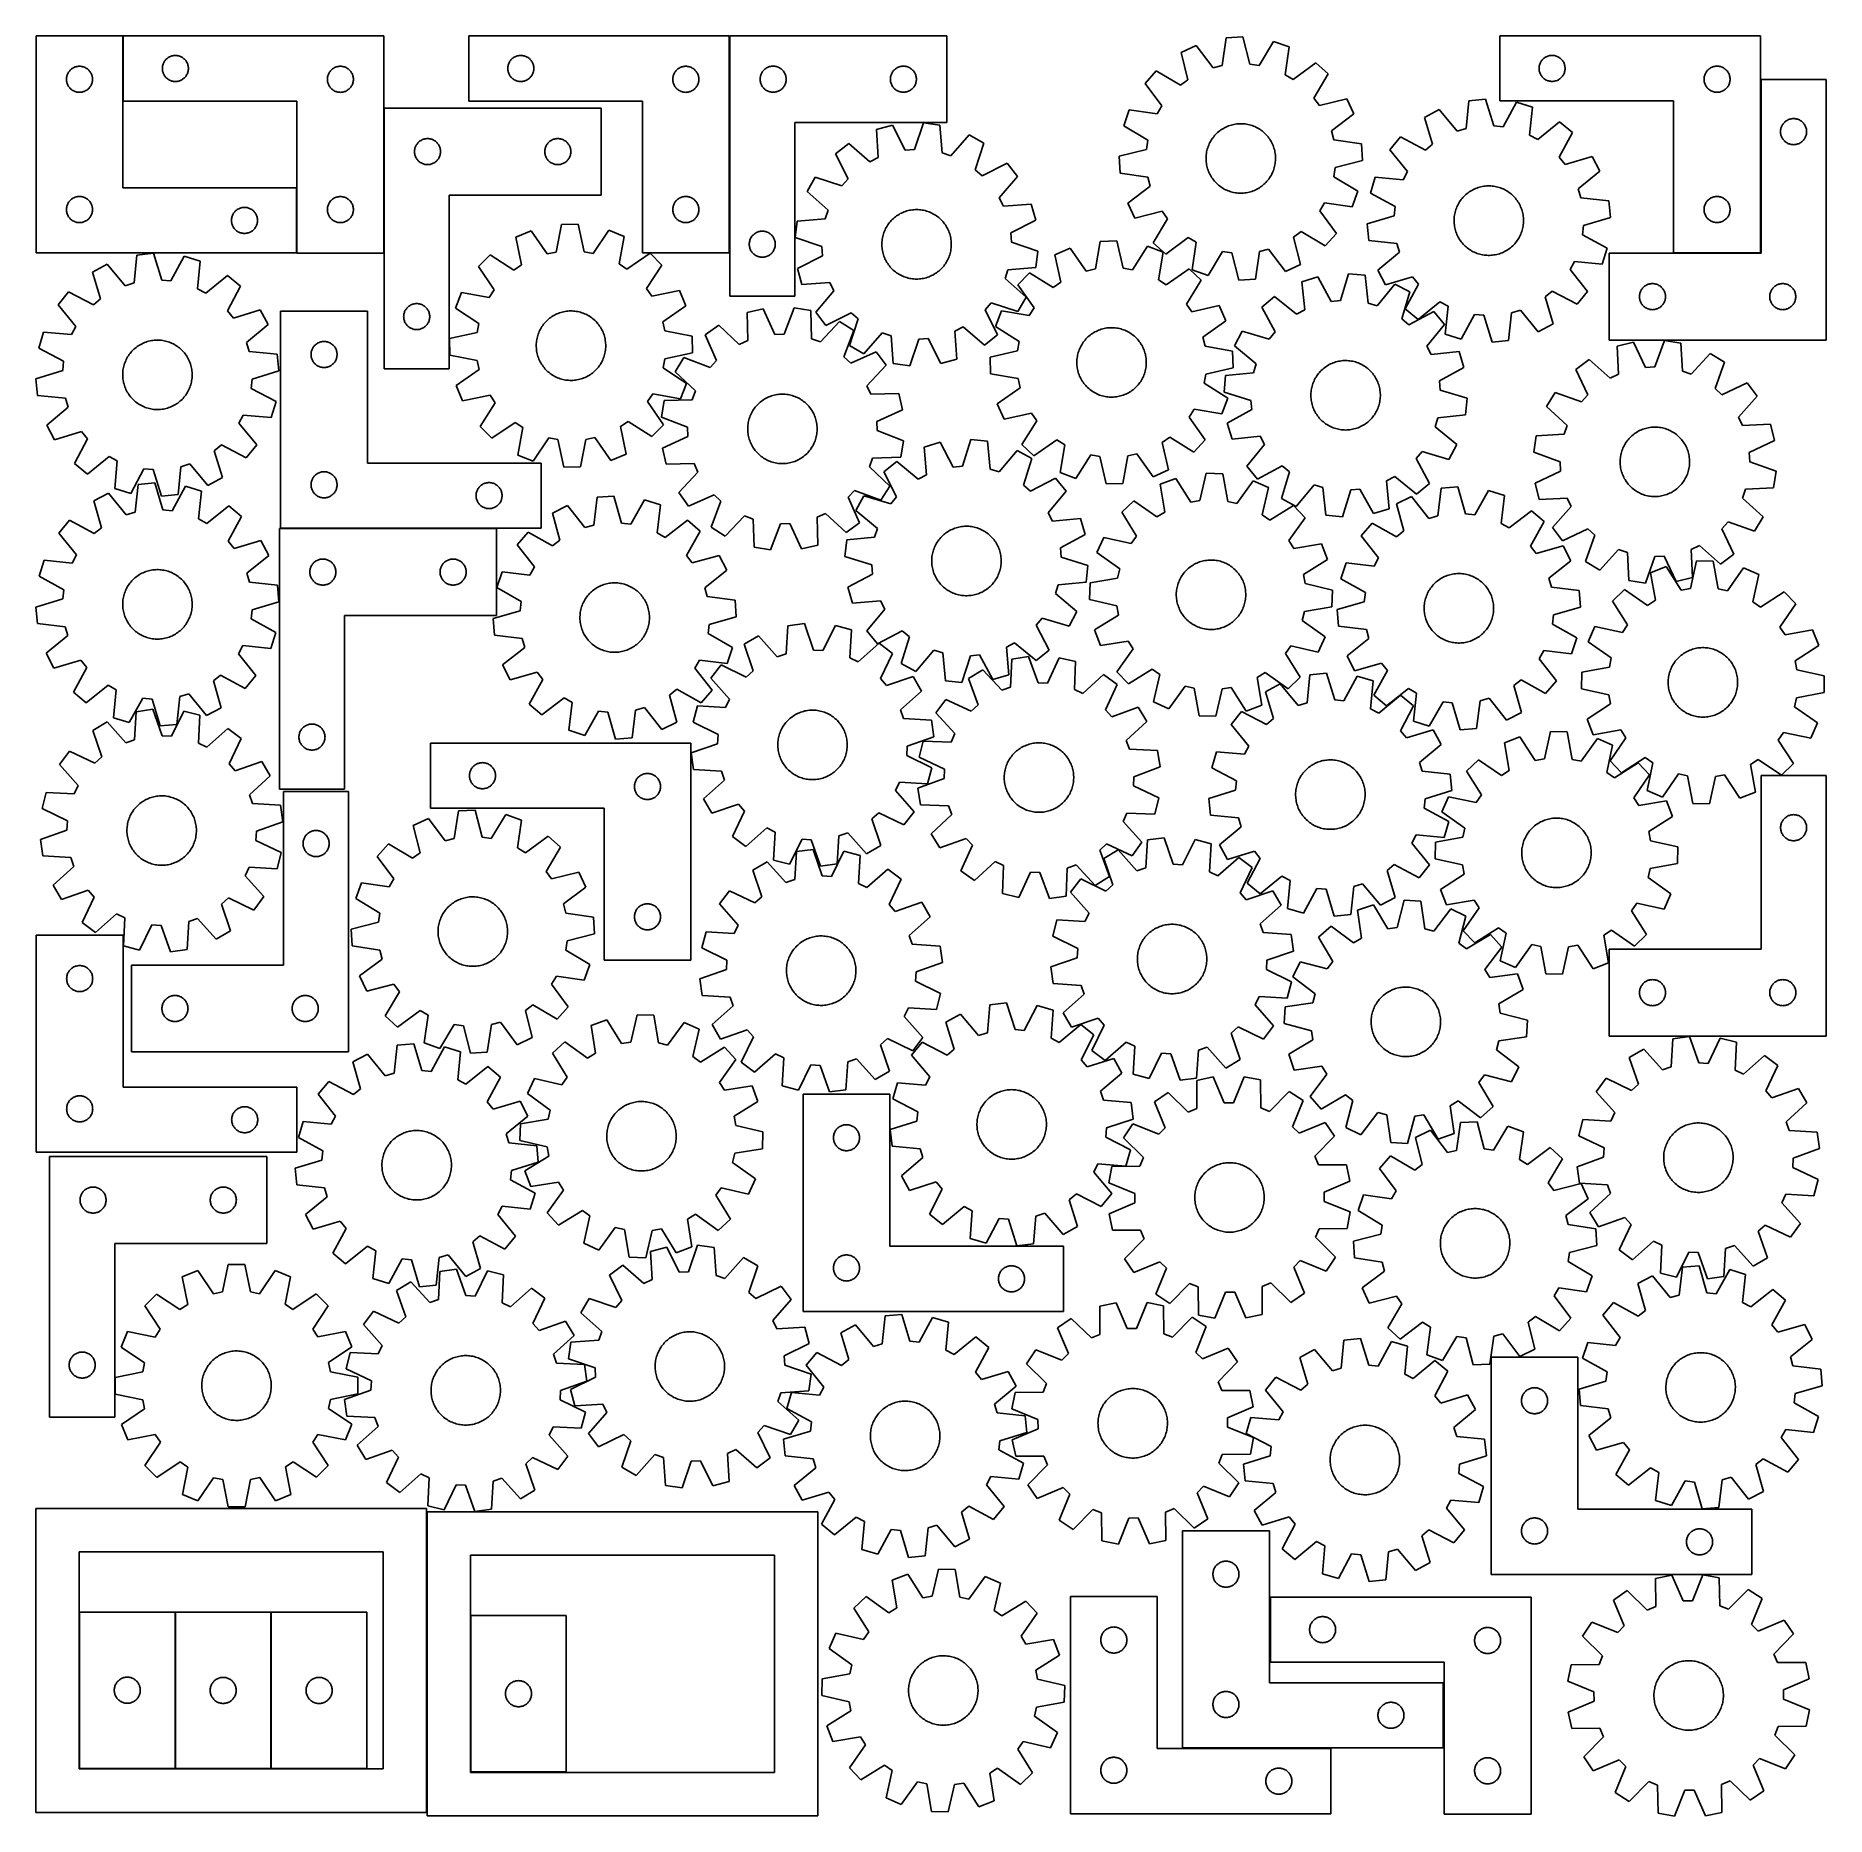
# Model space of a CAD drawing. Header units: millimetres. Extents: x 7 to 1243, y 7 to 1237.
import ezdxf

# ---------------------------------------------------------------- set-up
doc = ezdxf.new("R2010")
doc.units = ezdxf.units.MM
doc.layers.add('CUT', color=7, linetype='CONTINUOUS', true_color=0x000000)

msp = doc.modelspace()

# ---------------------------------------------------------------- linework, layer by layer
at = {"layer": 'CUT'}
for p, q in [((66.680112, 1236.619204), (6.680112, 1236.619204)), ((6.680112, 1236.619204), (6.680112, 1086.619204)), ((66.680112, 1131.619204), (66.680112, 1236.619204)), ((246.930475, 1236.60285), (66.930475, 1236.60285)), ((66.930475, 1236.60285), (66.930475, 1191.60285)), ((246.930475, 1086.60285), (246.930475, 1236.60285)), ((485.574701, 1236.614325), (305.574701, 1236.614325)), ((305.574701, 1236.614325), (305.574701, 1191.614325)), ((485.574701, 1086.614325), (485.574701, 1236.614325)), ((485.922599, 1236.673888), (485.922599, 1056.673888)), ((635.922599, 1236.673888), (485.922599, 1236.673888)), ((635.922599, 1176.673888), (635.922599, 1236.673888)), ((808.238953, 1230.088514), (797.82111, 1225.133313)), ((797.82111, 1225.133313), (802.50549, 1206.331744)), ((819.868967, 1214.590604), (808.238953, 1230.088514)), ((828.969914, 1235.32959), (826.102667, 1216.166571)), ((840.491019, 1235.920863), (828.969914, 1235.32959)), ((845.304958, 1217.152048), (840.491019, 1235.920863)), ((861.649602, 1232.829591), (851.667242, 1216.222517)), ((872.519986, 1228.966919), (861.649602, 1232.829591)), ((869.78497, 1209.784581), (872.519986, 1228.966919)), ((1198.077967, 1236.6612), (1018.077967, 1236.6612)), ((1018.077967, 1236.6612), (1018.077967, 1191.6612)), ((1198.077967, 1086.6612), (1198.077967, 1236.6612)), ((29.539932, 1212.098057), (29.913554, 1212.553316)), ((29.913554, 1212.553316), (30.316151, 1212.983165)), ((30.316151, 1212.983165), (30.746, 1213.385762)), ((30.746, 1213.385762), (31.201259, 1213.759384)), ((31.201259, 1213.759384), (31.67998, 1214.102431)), ((31.67998, 1214.102431), (32.180112, 1214.413433)), ((32.180112, 1214.413433), (32.699514, 1214.691059)), ((32.699514, 1214.691059), (33.235961, 1214.93412)), ((33.235961, 1214.93412), (33.787157, 1215.141575)), ((33.787157, 1215.141575), (34.350741, 1215.312537)), ((34.350741, 1215.312537), (34.924299, 1215.446272)), ((34.924299, 1215.446272), (35.505376, 1215.542208)), ((35.505376, 1215.542208), (36.091484, 1215.599934)), ((36.091484, 1215.599934), (36.680112, 1215.619204)), ((36.680112, 1215.619204), (37.26874, 1215.599934)), ((37.26874, 1215.599934), (37.854848, 1215.542208)), ((37.854848, 1215.542208), (38.435925, 1215.446272)), ((38.435925, 1215.446272), (39.009484, 1215.312537)), ((39.009484, 1215.312537), (39.573067, 1215.141575)), ((39.573067, 1215.141575), (40.124263, 1214.93412)), ((40.124263, 1214.93412), (40.66071, 1214.691059)), ((40.66071, 1214.691059), (41.180112, 1214.413433)), ((41.180112, 1214.413433), (41.680244, 1214.102431)), ((41.680244, 1214.102431), (42.158965, 1213.759384)), ((42.158965, 1213.759384), (42.614225, 1213.385762)), ((42.614225, 1213.385762), (43.044073, 1212.983165)), ((43.044073, 1212.983165), (43.44667, 1212.553316)), ((43.44667, 1212.553316), (43.820292, 1212.098057)), ((93.930475, 1214.10285), (93.949745, 1214.691478)), ((93.949745, 1213.514222), (93.930475, 1214.10285)), ((93.949745, 1214.691478), (94.007472, 1215.277586)), ((94.007472, 1212.928114), (93.949745, 1213.514222)), ((94.007472, 1215.277586), (94.103408, 1215.858663)), ((94.103408, 1212.347037), (94.007472, 1212.928114)), ((94.103408, 1215.858663), (94.237143, 1216.432222)), ((94.237143, 1211.773479), (94.103408, 1212.347037)), ((94.237143, 1216.432222), (94.408104, 1216.995805)), ((94.408104, 1216.995805), (94.61556, 1217.547001)), ((94.61556, 1217.547001), (94.858621, 1218.083448)), ((94.858621, 1218.083448), (95.136247, 1218.60285)), ((95.136247, 1218.60285), (95.447249, 1219.102982)), ((95.447249, 1219.102982), (95.790295, 1219.581703)), ((95.790295, 1219.581703), (96.163917, 1220.036963)), ((96.163917, 1220.036963), (96.566514, 1220.466811)), ((96.566514, 1220.466811), (96.996363, 1220.869408)), ((96.996363, 1220.869408), (97.451622, 1221.24303)), ((97.451622, 1221.24303), (97.930343, 1221.586077)), ((97.930343, 1221.586077), (98.430475, 1221.897079)), ((98.430475, 1221.897079), (98.949877, 1222.174705)), ((98.949877, 1222.174705), (99.486324, 1222.417766)), ((99.486324, 1222.417766), (100.03752, 1222.625221)), ((100.03752, 1222.625221), (100.601104, 1222.796183)), ((100.601104, 1222.796183), (101.174662, 1222.929918)), ((101.174662, 1222.929918), (101.75574, 1223.025854)), ((101.75574, 1223.025854), (102.341847, 1223.083581)), ((102.341847, 1223.083581), (102.930475, 1223.10285)), ((102.930475, 1223.10285), (103.519104, 1223.083581)), ((103.519104, 1223.083581), (104.105211, 1223.025854)), ((104.105211, 1223.025854), (104.686288, 1222.929918)), ((104.686288, 1222.929918), (105.259847, 1222.796183)), ((105.259847, 1222.796183), (105.823431, 1222.625221)), ((105.823431, 1222.625221), (106.374626, 1222.417766)), ((106.374626, 1222.417766), (106.911074, 1222.174705)), ((106.911074, 1222.174705), (107.430475, 1221.897079)), ((107.430475, 1221.897079), (107.930607, 1221.586077)), ((107.930607, 1221.586077), (108.409328, 1221.24303)), ((108.409328, 1221.24303), (108.864588, 1220.869408)), ((108.864588, 1220.869408), (109.294436, 1220.466811)), ((109.294436, 1220.466811), (109.697034, 1220.036963)), ((109.697034, 1220.036963), (110.070655, 1219.581703)), ((110.070655, 1219.581703), (110.413702, 1219.102982)), ((110.413702, 1219.102982), (110.724704, 1218.60285)), ((110.724704, 1218.60285), (111.00233, 1218.083448)), ((111.00233, 1218.083448), (111.245391, 1217.547001)), ((111.245391, 1217.547001), (111.452847, 1216.995805)), ((111.452847, 1216.995805), (111.623808, 1216.432222)), ((111.623808, 1216.432222), (111.757543, 1215.858663)), ((111.757543, 1212.347037), (111.623808, 1211.773479)), ((111.757543, 1215.858663), (111.853479, 1215.277586)), ((111.853479, 1212.928114), (111.757543, 1212.347037)), ((111.853479, 1215.277586), (111.911206, 1214.691478)), ((111.911206, 1213.514222), (111.853479, 1212.928114)), ((111.911206, 1214.691478), (111.930475, 1214.10285)), ((111.930475, 1214.10285), (111.911206, 1213.514222)), ((209.790295, 1212.081703), (210.163917, 1212.536963)), ((210.163917, 1212.536963), (210.566514, 1212.966811)), ((210.566514, 1212.966811), (210.996363, 1213.369408)), ((210.996363, 1213.369408), (211.451622, 1213.74303)), ((211.451622, 1213.74303), (211.930343, 1214.086077)), ((211.930343, 1214.086077), (212.430475, 1214.397079)), ((212.430475, 1214.397079), (212.949877, 1214.674705)), ((212.949877, 1214.674705), (213.486324, 1214.917766)), ((213.486324, 1214.917766), (214.03752, 1215.125221)), ((214.03752, 1215.125221), (214.601104, 1215.296183)), ((214.601104, 1215.296183), (215.174662, 1215.429918)), ((215.174662, 1215.429918), (215.75574, 1215.525854)), ((215.75574, 1215.525854), (216.341847, 1215.583581)), ((216.341847, 1215.583581), (216.930475, 1215.60285)), ((216.930475, 1215.60285), (217.519104, 1215.583581)), ((217.519104, 1215.583581), (218.105211, 1215.525854)), ((218.105211, 1215.525854), (218.686288, 1215.429918)), ((218.686288, 1215.429918), (219.259847, 1215.296183)), ((219.259847, 1215.296183), (219.823431, 1215.125221)), ((219.823431, 1215.125221), (220.374626, 1214.917766)), ((220.374626, 1214.917766), (220.911074, 1214.674705)), ((220.911074, 1214.674705), (221.430475, 1214.397079)), ((221.430475, 1214.397079), (221.930607, 1214.086077)), ((221.930607, 1214.086077), (222.409328, 1213.74303)), ((222.409328, 1213.74303), (222.864588, 1213.369408)), ((222.864588, 1213.369408), (223.294436, 1212.966811)), ((223.294436, 1212.966811), (223.697034, 1212.536963)), ((223.697034, 1212.536963), (224.070655, 1212.081703)), ((332.574701, 1214.114325), (332.593971, 1214.702953)), ((332.593971, 1213.525697), (332.574701, 1214.114325)), ((332.593971, 1214.702953), (332.651698, 1215.289061)), ((332.651698, 1212.939589), (332.593971, 1213.525697)), ((332.651698, 1215.289061), (332.747634, 1215.870138)), ((332.747634, 1212.358512), (332.651698, 1212.939589)), ((332.747634, 1215.870138), (332.881369, 1216.443696)), ((332.881369, 1211.784953), (332.747634, 1212.358512)), ((332.881369, 1216.443696), (333.05233, 1217.00728)), ((333.05233, 1217.00728), (333.259786, 1217.558476)), ((333.259786, 1217.558476), (333.502847, 1218.094923)), ((333.502847, 1218.094923), (333.780473, 1218.614325)), ((333.780473, 1218.614325), (334.091475, 1219.114457)), ((334.091475, 1219.114457), (334.434521, 1219.593178)), ((334.434521, 1219.593178), (334.808143, 1220.048437)), ((334.808143, 1220.048437), (335.21074, 1220.478286)), ((335.21074, 1220.478286), (335.640589, 1220.880883)), ((335.640589, 1220.880883), (336.095849, 1221.254505)), ((336.095849, 1221.254505), (336.574569, 1221.597551)), ((336.574569, 1221.597551), (337.074701, 1221.908553)), ((337.074701, 1221.908553), (337.594103, 1222.186179)), ((337.594103, 1222.186179), (338.130551, 1222.429241)), ((338.130551, 1222.429241), (338.681746, 1222.636696)), ((338.681746, 1222.636696), (339.24533, 1222.807657)), ((339.24533, 1222.807657), (339.818889, 1222.941392)), ((339.818889, 1222.941392), (340.399966, 1223.037329)), ((340.399966, 1223.037329), (340.986073, 1223.095055)), ((340.986073, 1223.095055), (341.574701, 1223.114325)), ((341.574701, 1223.114325), (342.16333, 1223.095055)), ((342.16333, 1223.095055), (342.749437, 1223.037329)), ((342.749437, 1223.037329), (343.330514, 1222.941392)), ((343.330514, 1222.941392), (343.904073, 1222.807657)), ((343.904073, 1222.807657), (344.467657, 1222.636696)), ((344.467657, 1222.636696), (345.018852, 1222.429241)), ((345.018852, 1222.429241), (345.5553, 1222.186179)), ((345.5553, 1222.186179), (346.074701, 1221.908553)), ((346.074701, 1221.908553), (346.574834, 1221.597551)), ((346.574834, 1221.597551), (347.053554, 1221.254505)), ((347.053554, 1221.254505), (347.508814, 1220.880883)), ((347.508814, 1220.880883), (347.938662, 1220.478286)), ((347.938662, 1220.478286), (348.34126, 1220.048437)), ((348.34126, 1220.048437), (348.714881, 1219.593178)), ((348.714881, 1219.593178), (349.057928, 1219.114457)), ((349.057928, 1219.114457), (349.36893, 1218.614325)), ((349.36893, 1218.614325), (349.646556, 1218.094923)), ((349.646556, 1218.094923), (349.889617, 1217.558476)), ((349.889617, 1217.558476), (350.097073, 1217.00728)), ((350.097073, 1217.00728), (350.268034, 1216.443696)), ((350.268034, 1216.443696), (350.401769, 1215.870138)), ((350.401769, 1212.358512), (350.268034, 1211.784953)), ((350.401769, 1215.870138), (350.497705, 1215.289061)), ((350.497705, 1212.939589), (350.401769, 1212.358512)), ((350.497705, 1215.289061), (350.555432, 1214.702953)), ((350.555432, 1213.525697), (350.497705, 1212.939589)), ((350.555432, 1214.702953), (350.574701, 1214.114325)), ((350.574701, 1214.114325), (350.555432, 1213.525697)), ((448.434521, 1212.093178), (448.808143, 1212.548437)), ((448.808143, 1212.548437), (449.21074, 1212.978286)), ((449.21074, 1212.978286), (449.640589, 1213.380883)), ((449.640589, 1213.380883), (450.095849, 1213.754505)), ((450.095849, 1213.754505), (450.574569, 1214.097551)), ((450.574569, 1214.097551), (451.074701, 1214.408553)), ((451.074701, 1214.408553), (451.594103, 1214.686179)), ((451.594103, 1214.686179), (452.130551, 1214.929241)), ((452.130551, 1214.929241), (452.681746, 1215.136696)), ((452.681746, 1215.136696), (453.24533, 1215.307657)), ((453.24533, 1215.307657), (453.818889, 1215.441392)), ((453.818889, 1215.441392), (454.399966, 1215.537329)), ((454.399966, 1215.537329), (454.986073, 1215.595055)), ((454.986073, 1215.595055), (455.574701, 1215.614325)), ((455.574701, 1215.614325), (456.16333, 1215.595055)), ((456.16333, 1215.595055), (456.749437, 1215.537329)), ((456.749437, 1215.537329), (457.330514, 1215.441392)), ((457.330514, 1215.441392), (457.904073, 1215.307657)), ((457.904073, 1215.307657), (458.467657, 1215.136696)), ((458.467657, 1215.136696), (459.018852, 1214.929241)), ((459.018852, 1214.929241), (459.5553, 1214.686179)), ((459.5553, 1214.686179), (460.074701, 1214.408553)), ((460.074701, 1214.408553), (460.574834, 1214.097551)), ((460.574834, 1214.097551), (461.053554, 1213.754505)), ((461.053554, 1213.754505), (461.508814, 1213.380883)), ((461.508814, 1213.380883), (461.938662, 1212.978286)), ((461.938662, 1212.978286), (462.34126, 1212.548437)), ((462.34126, 1212.548437), (462.714881, 1212.093178)), ((508.782419, 1212.15274), (509.15604, 1212.608)), ((509.15604, 1212.608), (509.558638, 1213.037849)), ((509.558638, 1213.037849), (509.988486, 1213.440446)), ((509.988486, 1213.440446), (510.443746, 1213.814068)), ((510.443746, 1213.814068), (510.922467, 1214.157114)), ((510.922467, 1214.157114), (511.422599, 1214.468116)), ((511.422599, 1214.468116), (511.942, 1214.745742)), ((511.942, 1214.745742), (512.478448, 1214.988803)), ((512.478448, 1214.988803), (513.029643, 1215.196259)), ((513.029643, 1215.196259), (513.593227, 1215.36722)), ((513.593227, 1215.36722), (514.166786, 1215.500955)), ((514.166786, 1215.500955), (514.747863, 1215.596891)), ((514.747863, 1215.596891), (515.333971, 1215.654618)), ((515.333971, 1215.654618), (515.922599, 1215.673888)), ((515.922599, 1215.673888), (516.511227, 1215.654618)), ((516.511227, 1215.654618), (517.097334, 1215.596891)), ((517.097334, 1215.596891), (517.678412, 1215.500955)), ((517.678412, 1215.500955), (518.25197, 1215.36722)), ((518.25197, 1215.36722), (518.815554, 1215.196259)), ((518.815554, 1215.196259), (519.36675, 1214.988803)), ((519.36675, 1214.988803), (519.903197, 1214.745742)), ((519.903197, 1214.745742), (520.422599, 1214.468116)), ((520.422599, 1214.468116), (520.922731, 1214.157114)), ((520.922731, 1214.157114), (521.401452, 1213.814068)), ((521.401452, 1213.814068), (521.856711, 1213.440446)), ((521.856711, 1213.440446), (522.28656, 1213.037849)), ((522.28656, 1213.037849), (522.689157, 1212.608)), ((522.689157, 1212.608), (523.062779, 1212.15274)), ((598.782419, 1212.15274), (599.15604, 1212.608)), ((599.15604, 1212.608), (599.558638, 1213.037849)), ((599.558638, 1213.037849), (599.988486, 1213.440446)), ((599.988486, 1213.440446), (600.443746, 1213.814068)), ((600.443746, 1213.814068), (600.922467, 1214.157114)), ((600.922467, 1214.157114), (601.422599, 1214.468116)), ((601.422599, 1214.468116), (601.942, 1214.745742)), ((601.942, 1214.745742), (602.478448, 1214.988803)), ((602.478448, 1214.988803), (603.029643, 1215.196259)), ((603.029643, 1215.196259), (603.593227, 1215.36722)), ((603.593227, 1215.36722), (604.166786, 1215.500955)), ((604.166786, 1215.500955), (604.747863, 1215.596891)), ((604.747863, 1215.596891), (605.333971, 1215.654618)), ((605.333971, 1215.654618), (605.922599, 1215.673888)), ((605.922599, 1215.673888), (606.511227, 1215.654618)), ((606.511227, 1215.654618), (607.097334, 1215.596891)), ((607.097334, 1215.596891), (607.678412, 1215.500955)), ((607.678412, 1215.500955), (608.25197, 1215.36722)), ((608.25197, 1215.36722), (608.815554, 1215.196259)), ((608.815554, 1215.196259), (609.36675, 1214.988803)), ((609.36675, 1214.988803), (609.903197, 1214.745742)), ((609.903197, 1214.745742), (610.422599, 1214.468116)), ((610.422599, 1214.468116), (610.922731, 1214.157114)), ((610.922731, 1214.157114), (611.401452, 1213.814068)), ((611.401452, 1213.814068), (611.856711, 1213.440446)), ((611.856711, 1213.440446), (612.28656, 1213.037849)), ((612.28656, 1213.037849), (612.689157, 1212.608)), ((612.689157, 1212.608), (613.062779, 1212.15274)), ((780.673873, 1212.357795), (772.945314, 1203.79305)), ((797.349398, 1202.490207), (780.673873, 1212.357795)), ((826.102667, 1216.166571), (819.868967, 1214.590604)), ((851.667242, 1216.222517), (845.304958, 1217.152048)), ((890.884989, 1218.013917), (875.307239, 1206.491065)), ((899.449733, 1210.285358), (890.884989, 1218.013917)), ((1045.077967, 1214.1612), (1045.097237, 1214.749828)), ((1045.097237, 1213.572572), (1045.077967, 1214.1612)), ((1045.097237, 1214.749828), (1045.154963, 1215.335936)), ((1045.154963, 1212.986464), (1045.097237, 1213.572572)), ((1045.154963, 1215.335936), (1045.250899, 1215.917013)), ((1045.250899, 1212.405387), (1045.154963, 1212.986464)), ((1045.250899, 1215.917013), (1045.384634, 1216.490571)), ((1045.384634, 1211.831828), (1045.250899, 1212.405387)), ((1045.384634, 1216.490571), (1045.555596, 1217.054155)), ((1045.555596, 1217.054155), (1045.763051, 1217.605351)), ((1045.763051, 1217.605351), (1046.006112, 1218.141798)), ((1046.006112, 1218.141798), (1046.283738, 1218.6612)), ((1046.283738, 1218.6612), (1046.59474, 1219.161332)), ((1046.59474, 1219.161332), (1046.937787, 1219.640053)), ((1046.937787, 1219.640053), (1047.311409, 1220.095312)), ((1047.311409, 1220.095312), (1047.714006, 1220.525161)), ((1047.714006, 1220.525161), (1048.143854, 1220.927758)), ((1048.143854, 1220.927758), (1048.599114, 1221.30138)), ((1048.599114, 1221.30138), (1049.077835, 1221.644426)), ((1049.077835, 1221.644426), (1049.577967, 1221.955428)), ((1049.577967, 1221.955428), (1050.097369, 1222.233054)), ((1050.097369, 1222.233054), (1050.633816, 1222.476116)), ((1050.633816, 1222.476116), (1051.185012, 1222.683571)), ((1051.185012, 1222.683571), (1051.748595, 1222.854532)), ((1051.748595, 1222.854532), (1052.322154, 1222.988267)), ((1052.322154, 1222.988267), (1052.903231, 1223.084204)), ((1052.903231, 1223.084204), (1053.489339, 1223.14193)), ((1053.489339, 1223.14193), (1054.077967, 1223.1612)), ((1054.077967, 1223.1612), (1054.666595, 1223.14193)), ((1054.666595, 1223.14193), (1055.252703, 1223.084204)), ((1055.252703, 1223.084204), (1055.83378, 1222.988267)), ((1055.83378, 1222.988267), (1056.407338, 1222.854532)), ((1056.407338, 1222.854532), (1056.970922, 1222.683571)), ((1056.970922, 1222.683571), (1057.522118, 1222.476116)), ((1057.522118, 1222.476116), (1058.058565, 1222.233054)), ((1058.058565, 1222.233054), (1058.577967, 1221.955428)), ((1058.577967, 1221.955428), (1059.078099, 1221.644426)), ((1059.078099, 1221.644426), (1059.55682, 1221.30138)), ((1059.55682, 1221.30138), (1060.012079, 1220.927758)), ((1060.012079, 1220.927758), (1060.441928, 1220.525161)), ((1060.441928, 1220.525161), (1060.844525, 1220.095312)), ((1060.844525, 1220.095312), (1061.218147, 1219.640053)), ((1061.218147, 1219.640053), (1061.561193, 1219.161332)), ((1061.561193, 1219.161332), (1061.872195, 1218.6612)), ((1061.872195, 1218.6612), (1062.149821, 1218.141798)), ((1062.149821, 1218.141798), (1062.392883, 1217.605351)), ((1062.392883, 1217.605351), (1062.600338, 1217.054155)), ((1062.600338, 1217.054155), (1062.771299, 1216.490571)), ((1062.771299, 1216.490571), (1062.905034, 1215.917013)), ((1062.905034, 1212.405387), (1062.771299, 1211.831828)), ((1062.905034, 1215.917013), (1063.000971, 1215.335936)), ((1063.000971, 1212.986464), (1062.905034, 1212.405387)), ((1063.000971, 1215.335936), (1063.058697, 1214.749828)), ((1063.058697, 1213.572572), (1063.000971, 1212.986464)), ((1063.058697, 1214.749828), (1063.077967, 1214.1612)), ((1063.077967, 1214.1612), (1063.058697, 1213.572572)), ((1160.937787, 1212.140053), (1161.311409, 1212.595312)), ((1161.311409, 1212.595312), (1161.714006, 1213.025161)), ((1161.714006, 1213.025161), (1162.143854, 1213.427758)), ((1162.143854, 1213.427758), (1162.599114, 1213.80138)), ((1162.599114, 1213.80138), (1163.077835, 1214.144426)), ((1163.077835, 1214.144426), (1163.577967, 1214.455428)), ((1163.577967, 1214.455428), (1164.097369, 1214.733054)), ((1164.097369, 1214.733054), (1164.633816, 1214.976116)), ((1164.633816, 1214.976116), (1165.185012, 1215.183571)), ((1165.185012, 1215.183571), (1165.748595, 1215.354532)), ((1165.748595, 1215.354532), (1166.322154, 1215.488267)), ((1166.322154, 1215.488267), (1166.903231, 1215.584204)), ((1166.903231, 1215.584204), (1167.489339, 1215.64193)), ((1167.489339, 1215.64193), (1168.077967, 1215.6612)), ((1168.077967, 1215.6612), (1168.666595, 1215.64193)), ((1168.666595, 1215.64193), (1169.252703, 1215.584204)), ((1169.252703, 1215.584204), (1169.83378, 1215.488267)), ((1169.83378, 1215.488267), (1170.407338, 1215.354532)), ((1170.407338, 1215.354532), (1170.970922, 1215.183571)), ((1170.970922, 1215.183571), (1171.522118, 1214.976116)), ((1171.522118, 1214.976116), (1172.058565, 1214.733054)), ((1172.058565, 1214.733054), (1172.577967, 1214.455428)), ((1172.577967, 1214.455428), (1173.078099, 1214.144426)), ((1173.078099, 1214.144426), (1173.55682, 1213.80138)), ((1173.55682, 1213.80138), (1174.012079, 1213.427758)), ((1174.012079, 1213.427758), (1174.441928, 1213.025161)), ((1174.441928, 1213.025161), (1174.844525, 1212.595312)), ((1174.844525, 1212.595312), (1175.218147, 1212.140053)), ((27.680112, 1206.619204), (27.699382, 1207.207832)), ((27.699382, 1206.030576), (27.680112, 1206.619204)), ((27.699382, 1207.207832), (27.757108, 1207.79394)), ((27.757108, 1205.444468), (27.699382, 1206.030576)), ((27.757108, 1207.79394), (27.853045, 1208.375017)), ((27.853045, 1204.863391), (27.757108, 1205.444468)), ((27.853045, 1208.375017), (27.98678, 1208.948575)), ((27.98678, 1204.289833), (27.853045, 1204.863391)), ((27.98678, 1208.948575), (28.157741, 1209.512159)), ((28.157741, 1203.726249), (27.98678, 1204.289833)), ((28.157741, 1209.512159), (28.365196, 1210.063355)), ((28.365196, 1203.175053), (28.157741, 1203.726249)), ((28.365196, 1210.063355), (28.608258, 1210.599802)), ((28.608258, 1202.638606), (28.365196, 1203.175053)), ((28.608258, 1210.599802), (28.885884, 1211.119204)), ((28.885884, 1202.119204), (28.608258, 1202.638606)), ((28.885884, 1211.119204), (29.196886, 1211.619336)), ((29.196886, 1201.619072), (28.885884, 1202.119204)), ((29.196886, 1211.619336), (29.539932, 1212.098057)), ((29.539932, 1201.140351), (29.196886, 1201.619072)), ((29.913554, 1200.685092), (29.539932, 1201.140351)), ((30.316151, 1200.255243), (29.913554, 1200.685092)), ((30.746, 1199.852646), (30.316151, 1200.255243)), ((43.044073, 1200.255243), (42.614225, 1199.852646)), ((43.44667, 1200.685092), (43.044073, 1200.255243)), ((43.820292, 1201.140351), (43.44667, 1200.685092)), ((43.820292, 1212.098057), (44.163339, 1211.619336)), ((44.163339, 1201.619072), (43.820292, 1201.140351)), ((44.163339, 1211.619336), (44.474341, 1211.119204)), ((44.474341, 1202.119204), (44.163339, 1201.619072)), ((44.474341, 1211.119204), (44.751967, 1210.599802)), ((44.751967, 1202.638606), (44.474341, 1202.119204)), ((44.751967, 1210.599802), (44.995028, 1210.063355)), ((44.995028, 1203.175053), (44.751967, 1202.638606)), ((44.995028, 1210.063355), (45.202483, 1209.512159)), ((45.202483, 1203.726249), (44.995028, 1203.175053)), ((45.202483, 1209.512159), (45.373445, 1208.948575)), ((45.373445, 1204.289833), (45.202483, 1203.726249)), ((45.373445, 1208.948575), (45.50718, 1208.375017)), ((45.50718, 1204.863391), (45.373445, 1204.289833)), ((45.50718, 1208.375017), (45.603116, 1207.79394)), ((45.603116, 1205.444468), (45.50718, 1204.863391)), ((45.603116, 1207.79394), (45.660843, 1207.207832)), ((45.660843, 1206.030576), (45.603116, 1205.444468)), ((45.660843, 1207.207832), (45.680112, 1206.619204)), ((45.680112, 1206.619204), (45.660843, 1206.030576)), ((94.408104, 1211.209895), (94.237143, 1211.773479)), ((94.61556, 1210.658699), (94.408104, 1211.209895)), ((94.858621, 1210.122252), (94.61556, 1210.658699)), ((95.136247, 1209.60285), (94.858621, 1210.122252)), ((95.447249, 1209.102718), (95.136247, 1209.60285)), ((95.790295, 1208.623997), (95.447249, 1209.102718)), ((96.163917, 1208.168738), (95.790295, 1208.623997)), ((96.566514, 1207.738889), (96.163917, 1208.168738)), ((96.996363, 1207.336292), (96.566514, 1207.738889)), ((97.451622, 1206.96267), (96.996363, 1207.336292)), ((97.930343, 1206.619624), (97.451622, 1206.96267)), ((98.430475, 1206.308622), (97.930343, 1206.619624)), ((98.949877, 1206.030996), (98.430475, 1206.308622)), ((99.486324, 1205.787934), (98.949877, 1206.030996)), ((100.03752, 1205.580479), (99.486324, 1205.787934)), ((100.601104, 1205.409518), (100.03752, 1205.580479)), ((101.174662, 1205.275783), (100.601104, 1205.409518)), ((101.75574, 1205.179846), (101.174662, 1205.275783)), ((102.341847, 1205.12212), (101.75574, 1205.179846)), ((102.930475, 1205.10285), (102.341847, 1205.12212)), ((103.519104, 1205.12212), (102.930475, 1205.10285)), ((104.105211, 1205.179846), (103.519104, 1205.12212)), ((104.686288, 1205.275783), (104.105211, 1205.179846)), ((105.259847, 1205.409518), (104.686288, 1205.275783)), ((105.823431, 1205.580479), (105.259847, 1205.409518)), ((106.374626, 1205.787934), (105.823431, 1205.580479)), ((106.911074, 1206.030996), (106.374626, 1205.787934)), ((107.430475, 1206.308622), (106.911074, 1206.030996)), ((107.930607, 1206.619624), (107.430475, 1206.308622)), ((108.409328, 1206.96267), (107.930607, 1206.619624)), ((108.864588, 1207.336292), (108.409328, 1206.96267)), ((109.294436, 1207.738889), (108.864588, 1207.336292)), ((109.697034, 1208.168738), (109.294436, 1207.738889)), ((110.070655, 1208.623997), (109.697034, 1208.168738)), ((110.413702, 1209.102718), (110.070655, 1208.623997)), ((110.724704, 1209.60285), (110.413702, 1209.102718)), ((111.00233, 1210.122252), (110.724704, 1209.60285)), ((111.245391, 1210.658699), (111.00233, 1210.122252)), ((111.452847, 1211.209895), (111.245391, 1210.658699)), ((111.623808, 1211.773479), (111.452847, 1211.209895)), ((207.930475, 1206.60285), (207.949745, 1207.191478)), ((207.949745, 1206.014222), (207.930475, 1206.60285)), ((207.949745, 1207.191478), (208.007472, 1207.777586)), ((208.007472, 1205.428114), (207.949745, 1206.014222)), ((208.007472, 1207.777586), (208.103408, 1208.358663)), ((208.103408, 1204.847037), (208.007472, 1205.428114)), ((208.103408, 1208.358663), (208.237143, 1208.932222)), ((208.237143, 1204.273479), (208.103408, 1204.847037)), ((208.237143, 1208.932222), (208.408104, 1209.495805)), ((208.408104, 1203.709895), (208.237143, 1204.273479)), ((208.408104, 1209.495805), (208.61556, 1210.047001)), ((208.61556, 1203.158699), (208.408104, 1203.709895)), ((208.61556, 1210.047001), (208.858621, 1210.583448)), ((208.858621, 1202.622252), (208.61556, 1203.158699)), ((208.858621, 1210.583448), (209.136247, 1211.10285)), ((209.136247, 1202.10285), (208.858621, 1202.622252)), ((209.136247, 1211.10285), (209.447249, 1211.602982)), ((209.447249, 1201.602718), (209.136247, 1202.10285)), ((209.447249, 1211.602982), (209.790295, 1212.081703)), ((209.790295, 1201.123997), (209.447249, 1201.602718)), ((210.163917, 1200.668738), (209.790295, 1201.123997)), ((210.566514, 1200.238889), (210.163917, 1200.668738)), ((210.996363, 1199.836292), (210.566514, 1200.238889)), ((223.294436, 1200.238889), (222.864588, 1199.836292)), ((223.697034, 1200.668738), (223.294436, 1200.238889)), ((224.070655, 1201.123997), (223.697034, 1200.668738)), ((224.070655, 1212.081703), (224.413702, 1211.602982)), ((224.413702, 1201.602718), (224.070655, 1201.123997)), ((224.413702, 1211.602982), (224.724704, 1211.10285)), ((224.724704, 1202.10285), (224.413702, 1201.602718)), ((224.724704, 1211.10285), (225.00233, 1210.583448)), ((225.00233, 1202.622252), (224.724704, 1202.10285)), ((225.00233, 1210.583448), (225.245391, 1210.047001)), ((225.245391, 1203.158699), (225.00233, 1202.622252)), ((225.245391, 1210.047001), (225.452847, 1209.495805)), ((225.452847, 1203.709895), (225.245391, 1203.158699)), ((225.452847, 1209.495805), (225.623808, 1208.932222)), ((225.623808, 1204.273479), (225.452847, 1203.709895)), ((225.623808, 1208.932222), (225.757543, 1208.358663)), ((225.757543, 1204.847037), (225.623808, 1204.273479)), ((225.757543, 1208.358663), (225.853479, 1207.777586)), ((225.853479, 1205.428114), (225.757543, 1204.847037)), ((225.853479, 1207.777586), (225.911206, 1207.191478)), ((225.911206, 1206.014222), (225.853479, 1205.428114)), ((225.911206, 1207.191478), (225.930475, 1206.60285)), ((225.930475, 1206.60285), (225.911206, 1206.014222)), ((333.05233, 1211.22137), (332.881369, 1211.784953)), ((333.259786, 1210.670174), (333.05233, 1211.22137)), ((333.502847, 1210.133727), (333.259786, 1210.670174)), ((333.780473, 1209.614325), (333.502847, 1210.133727)), ((334.091475, 1209.114193), (333.780473, 1209.614325)), ((334.434521, 1208.635472), (334.091475, 1209.114193)), ((334.808143, 1208.180212), (334.434521, 1208.635472)), ((335.21074, 1207.750364), (334.808143, 1208.180212)), ((335.640589, 1207.347767), (335.21074, 1207.750364)), ((336.095849, 1206.974145), (335.640589, 1207.347767)), ((336.574569, 1206.631098), (336.095849, 1206.974145)), ((337.074701, 1206.320096), (336.574569, 1206.631098)), ((337.594103, 1206.04247), (337.074701, 1206.320096)), ((338.130551, 1205.799409), (337.594103, 1206.04247)), ((338.681746, 1205.591954), (338.130551, 1205.799409)), ((339.24533, 1205.420992), (338.681746, 1205.591954)), ((339.818889, 1205.287257), (339.24533, 1205.420992)), ((340.399966, 1205.191321), (339.818889, 1205.287257)), ((340.986073, 1205.133595), (340.399966, 1205.191321)), ((341.574701, 1205.114325), (340.986073, 1205.133595)), ((342.16333, 1205.133595), (341.574701, 1205.114325)), ((342.749437, 1205.191321), (342.16333, 1205.133595)), ((343.330514, 1205.287257), (342.749437, 1205.191321)), ((343.904073, 1205.420992), (343.330514, 1205.287257)), ((344.467657, 1205.591954), (343.904073, 1205.420992)), ((345.018852, 1205.799409), (344.467657, 1205.591954)), ((345.5553, 1206.04247), (345.018852, 1205.799409)), ((346.074701, 1206.320096), (345.5553, 1206.04247)), ((346.574834, 1206.631098), (346.074701, 1206.320096)), ((347.053554, 1206.974145), (346.574834, 1206.631098)), ((347.508814, 1207.347767), (347.053554, 1206.974145)), ((347.938662, 1207.750364), (347.508814, 1207.347767)), ((348.34126, 1208.180212), (347.938662, 1207.750364)), ((348.714881, 1208.635472), (348.34126, 1208.180212)), ((349.057928, 1209.114193), (348.714881, 1208.635472)), ((349.36893, 1209.614325), (349.057928, 1209.114193)), ((349.646556, 1210.133727), (349.36893, 1209.614325)), ((349.889617, 1210.670174), (349.646556, 1210.133727)), ((350.097073, 1211.22137), (349.889617, 1210.670174)), ((350.268034, 1211.784953), (350.097073, 1211.22137)), ((446.574701, 1206.614325), (446.593971, 1207.202953)), ((446.593971, 1206.025697), (446.574701, 1206.614325)), ((446.593971, 1207.202953), (446.651698, 1207.789061)), ((446.651698, 1205.439589), (446.593971, 1206.025697)), ((446.651698, 1207.789061), (446.747634, 1208.370138)), ((446.747634, 1204.858512), (446.651698, 1205.439589)), ((446.747634, 1208.370138), (446.881369, 1208.943696)), ((446.881369, 1204.284953), (446.747634, 1204.858512)), ((446.881369, 1208.943696), (447.05233, 1209.50728)), ((447.05233, 1203.72137), (446.881369, 1204.284953)), ((447.05233, 1209.50728), (447.259786, 1210.058476)), ((447.259786, 1203.170174), (447.05233, 1203.72137)), ((447.259786, 1210.058476), (447.502847, 1210.594923)), ((447.502847, 1202.633727), (447.259786, 1203.170174)), ((447.502847, 1210.594923), (447.780473, 1211.114325)), ((447.780473, 1202.114325), (447.502847, 1202.633727)), ((447.780473, 1211.114325), (448.091475, 1211.614457)), ((448.091475, 1201.614193), (447.780473, 1202.114325)), ((448.091475, 1211.614457), (448.434521, 1212.093178)), ((448.434521, 1201.135472), (448.091475, 1201.614193)), ((448.808143, 1200.680212), (448.434521, 1201.135472)), ((449.21074, 1200.250364), (448.808143, 1200.680212)), ((449.640589, 1199.847767), (449.21074, 1200.250364)), ((461.938662, 1200.250364), (461.508814, 1199.847767)), ((462.34126, 1200.680212), (461.938662, 1200.250364)), ((462.714881, 1201.135472), (462.34126, 1200.680212)), ((462.714881, 1212.093178), (463.057928, 1211.614457)), ((463.057928, 1201.614193), (462.714881, 1201.135472)), ((463.057928, 1211.614457), (463.36893, 1211.114325)), ((463.36893, 1202.114325), (463.057928, 1201.614193)), ((463.36893, 1211.114325), (463.646556, 1210.594923)), ((463.646556, 1202.633727), (463.36893, 1202.114325)), ((463.646556, 1210.594923), (463.889617, 1210.058476)), ((463.889617, 1203.170174), (463.646556, 1202.633727)), ((463.889617, 1210.058476), (464.097073, 1209.50728)), ((464.097073, 1203.72137), (463.889617, 1203.170174)), ((464.097073, 1209.50728), (464.268034, 1208.943696)), ((464.268034, 1204.284953), (464.097073, 1203.72137)), ((464.268034, 1208.943696), (464.401769, 1208.370138)), ((464.401769, 1204.858512), (464.268034, 1204.284953)), ((464.401769, 1208.370138), (464.497705, 1207.789061)), ((464.497705, 1205.439589), (464.401769, 1204.858512)), ((464.497705, 1207.789061), (464.555432, 1207.202953)), ((464.555432, 1206.025697), (464.497705, 1205.439589)), ((464.555432, 1207.202953), (464.574701, 1206.614325)), ((464.574701, 1206.614325), (464.555432, 1206.025697)), ((506.922599, 1206.673888), (506.941868, 1207.262516)), ((506.941868, 1206.085259), (506.922599, 1206.673888)), ((506.941868, 1207.262516), (506.999595, 1207.848623)), ((506.999595, 1205.499152), (506.941868, 1206.085259)), ((506.999595, 1207.848623), (507.095531, 1208.4297)), ((507.095531, 1204.918075), (506.999595, 1205.499152)), ((507.095531, 1208.4297), (507.229266, 1209.003259)), ((507.229266, 1204.344516), (507.095531, 1204.918075)), ((507.229266, 1209.003259), (507.400228, 1209.566843)), ((507.400228, 1203.780932), (507.229266, 1204.344516)), ((507.400228, 1209.566843), (507.607683, 1210.118038)), ((507.607683, 1203.229737), (507.400228, 1203.780932)), ((507.607683, 1210.118038), (507.850744, 1210.654486)), ((507.850744, 1202.693289), (507.607683, 1203.229737)), ((507.850744, 1210.654486), (508.12837, 1211.173888)), ((508.12837, 1202.173888), (507.850744, 1202.693289)), ((508.12837, 1211.173888), (508.439372, 1211.67402)), ((508.439372, 1201.673755), (508.12837, 1202.173888)), ((508.439372, 1211.67402), (508.782419, 1212.15274)), ((508.782419, 1201.195035), (508.439372, 1201.673755)), ((509.15604, 1200.739775), (508.782419, 1201.195035)), ((509.558638, 1200.309926), (509.15604, 1200.739775)), ((509.988486, 1199.907329), (509.558638, 1200.309926)), ((510.443746, 1199.533707), (509.988486, 1199.907329)), ((521.856711, 1199.907329), (521.401452, 1199.533707)), ((522.28656, 1200.309926), (521.856711, 1199.907329)), ((522.689157, 1200.739775), (522.28656, 1200.309926)), ((523.062779, 1201.195035), (522.689157, 1200.739775)), ((523.062779, 1212.15274), (523.405825, 1211.67402)), ((523.405825, 1201.673755), (523.062779, 1201.195035)), ((523.405825, 1211.67402), (523.716827, 1211.173888)), ((523.716827, 1202.173888), (523.405825, 1201.673755)), ((523.716827, 1211.173888), (523.994453, 1210.654486)), ((523.994453, 1202.693289), (523.716827, 1202.173888)), ((523.994453, 1210.654486), (524.237514, 1210.118038)), ((524.237514, 1203.229737), (523.994453, 1202.693289)), ((524.237514, 1210.118038), (524.44497, 1209.566843)), ((524.44497, 1203.780932), (524.237514, 1203.229737)), ((524.44497, 1209.566843), (524.615931, 1209.003259)), ((524.615931, 1204.344516), (524.44497, 1203.780932)), ((524.615931, 1209.003259), (524.749666, 1208.4297)), ((524.749666, 1204.918075), (524.615931, 1204.344516)), ((524.749666, 1208.4297), (524.845602, 1207.848623)), ((524.845602, 1205.499152), (524.749666, 1204.918075)), ((524.845602, 1207.848623), (524.903329, 1207.262516)), ((524.903329, 1206.085259), (524.845602, 1205.499152)), ((524.903329, 1207.262516), (524.922599, 1206.673888)), ((524.922599, 1206.673888), (524.903329, 1206.085259)), ((596.922599, 1206.673888), (596.941868, 1207.262516)), ((596.941868, 1206.085259), (596.922599, 1206.673888)), ((596.941868, 1207.262516), (596.999595, 1207.848623)), ((596.999595, 1205.499152), (596.941868, 1206.085259)), ((596.999595, 1207.848623), (597.095531, 1208.4297)), ((597.095531, 1204.918075), (596.999595, 1205.499152)), ((597.095531, 1208.4297), (597.229266, 1209.003259)), ((597.229266, 1204.344516), (597.095531, 1204.918075)), ((597.229266, 1209.003259), (597.400228, 1209.566843)), ((597.400228, 1203.780932), (597.229266, 1204.344516)), ((597.400228, 1209.566843), (597.607683, 1210.118038)), ((597.607683, 1203.229737), (597.400228, 1203.780932)), ((597.607683, 1210.118038), (597.850744, 1210.654486)), ((597.850744, 1202.693289), (597.607683, 1203.229737)), ((597.850744, 1210.654486), (598.12837, 1211.173888)), ((598.12837, 1202.173888), (597.850744, 1202.693289)), ((598.12837, 1211.173888), (598.439372, 1211.67402)), ((598.439372, 1201.673755), (598.12837, 1202.173888)), ((598.439372, 1211.67402), (598.782419, 1212.15274)), ((598.782419, 1201.195035), (598.439372, 1201.673755)), ((599.15604, 1200.739775), (598.782419, 1201.195035)), ((599.558638, 1200.309926), (599.15604, 1200.739775)), ((599.988486, 1199.907329), (599.558638, 1200.309926)), ((600.443746, 1199.533707), (599.988486, 1199.907329)), ((611.856711, 1199.907329), (611.401452, 1199.533707)), ((612.28656, 1200.309926), (611.856711, 1199.907329)), ((612.689157, 1200.739775), (612.28656, 1200.309926)), ((613.062779, 1201.195035), (612.689157, 1200.739775)), ((613.062779, 1212.15274), (613.405825, 1211.67402)), ((613.405825, 1201.673755), (613.062779, 1201.195035)), ((613.405825, 1211.67402), (613.716827, 1211.173888)), ((613.716827, 1202.173888), (613.405825, 1201.673755)), ((613.716827, 1211.173888), (613.994453, 1210.654486)), ((613.994453, 1202.693289), (613.716827, 1202.173888)), ((613.994453, 1210.654486), (614.237514, 1210.118038)), ((614.237514, 1203.229737), (613.994453, 1202.693289)), ((614.237514, 1210.118038), (614.44497, 1209.566843)), ((614.44497, 1203.780932), (614.237514, 1203.229737)), ((614.44497, 1209.566843), (614.615931, 1209.003259)), ((614.615931, 1204.344516), (614.44497, 1203.780932)), ((614.615931, 1209.003259), (614.749666, 1208.4297)), ((614.749666, 1204.918075), (614.615931, 1204.344516)), ((614.749666, 1208.4297), (614.845602, 1207.848623)), ((614.845602, 1205.499152), (614.749666, 1204.918075)), ((614.845602, 1207.848623), (614.903329, 1207.262516)), ((614.903329, 1206.085259), (614.845602, 1205.499152)), ((614.903329, 1207.262516), (614.922599, 1206.673888)), ((614.922599, 1206.673888), (614.903329, 1206.085259)), ((772.945314, 1203.79305), (784.468166, 1188.2153)), ((802.50549, 1206.331744), (797.349398, 1202.490207)), ((875.307239, 1206.491065), (869.78497, 1209.784581)), ((889.582146, 1193.609833), (899.449733, 1210.285358)), ((1045.555596, 1211.268245), (1045.384634, 1211.831828)), ((1045.763051, 1210.717049), (1045.555596, 1211.268245)), ((1046.006112, 1210.180602), (1045.763051, 1210.717049)), ((1046.283738, 1209.6612), (1046.006112, 1210.180602)), ((1046.59474, 1209.161068), (1046.283738, 1209.6612)), ((1046.937787, 1208.682347), (1046.59474, 1209.161068)), ((1047.311409, 1208.227087), (1046.937787, 1208.682347)), ((1047.714006, 1207.797239), (1047.311409, 1208.227087)), ((1048.143854, 1207.394642), (1047.714006, 1207.797239)), ((1048.599114, 1207.02102), (1048.143854, 1207.394642)), ((1049.077835, 1206.677973), (1048.599114, 1207.02102)), ((1049.577967, 1206.366971), (1049.077835, 1206.677973)), ((1050.097369, 1206.089345), (1049.577967, 1206.366971)), ((1050.633816, 1205.846284), (1050.097369, 1206.089345)), ((1051.185012, 1205.638829), (1050.633816, 1205.846284)), ((1051.748595, 1205.467867), (1051.185012, 1205.638829)), ((1052.322154, 1205.334132), (1051.748595, 1205.467867)), ((1052.903231, 1205.238196), (1052.322154, 1205.334132)), ((1053.489339, 1205.18047), (1052.903231, 1205.238196)), ((1054.077967, 1205.1612), (1053.489339, 1205.18047)), ((1054.666595, 1205.18047), (1054.077967, 1205.1612)), ((1055.252703, 1205.238196), (1054.666595, 1205.18047)), ((1055.83378, 1205.334132), (1055.252703, 1205.238196)), ((1056.407338, 1205.467867), (1055.83378, 1205.334132)), ((1056.970922, 1205.638829), (1056.407338, 1205.467867)), ((1057.522118, 1205.846284), (1056.970922, 1205.638829)), ((1058.058565, 1206.089345), (1057.522118, 1205.846284)), ((1058.577967, 1206.366971), (1058.058565, 1206.089345)), ((1059.078099, 1206.677973), (1058.577967, 1206.366971)), ((1059.55682, 1207.02102), (1059.078099, 1206.677973)), ((1060.012079, 1207.394642), (1059.55682, 1207.02102)), ((1060.441928, 1207.797239), (1060.012079, 1207.394642)), ((1060.844525, 1208.227087), (1060.441928, 1207.797239)), ((1061.218147, 1208.682347), (1060.844525, 1208.227087)), ((1061.561193, 1209.161068), (1061.218147, 1208.682347)), ((1061.872195, 1209.6612), (1061.561193, 1209.161068)), ((1062.149821, 1210.180602), (1061.872195, 1209.6612)), ((1062.392883, 1210.717049), (1062.149821, 1210.180602)), ((1062.600338, 1211.268245), (1062.392883, 1210.717049)), ((1062.771299, 1211.831828), (1062.600338, 1211.268245)), ((1159.077967, 1206.6612), (1159.097237, 1207.249828)), ((1159.097237, 1206.072572), (1159.077967, 1206.6612)), ((1159.097237, 1207.249828), (1159.154963, 1207.835936)), ((1159.154963, 1205.486464), (1159.097237, 1206.072572)), ((1159.154963, 1207.835936), (1159.250899, 1208.417013)), ((1159.250899, 1204.905387), (1159.154963, 1205.486464)), ((1159.250899, 1208.417013), (1159.384634, 1208.990571)), ((1159.384634, 1204.331828), (1159.250899, 1204.905387)), ((1159.384634, 1208.990571), (1159.555596, 1209.554155)), ((1159.555596, 1203.768245), (1159.384634, 1204.331828)), ((1159.555596, 1209.554155), (1159.763051, 1210.105351)), ((1159.763051, 1203.217049), (1159.555596, 1203.768245)), ((1159.763051, 1210.105351), (1160.006112, 1210.641798)), ((1160.006112, 1202.680602), (1159.763051, 1203.217049)), ((1160.006112, 1210.641798), (1160.283738, 1211.1612)), ((1160.283738, 1202.1612), (1160.006112, 1202.680602)), ((1160.283738, 1211.1612), (1160.59474, 1211.661332)), ((1160.59474, 1201.661068), (1160.283738, 1202.1612)), ((1160.59474, 1211.661332), (1160.937787, 1212.140053)), ((1160.937787, 1201.182347), (1160.59474, 1201.661068)), ((1161.311409, 1200.727087), (1160.937787, 1201.182347)), ((1161.714006, 1200.297239), (1161.311409, 1200.727087)), ((1162.143854, 1199.894642), (1161.714006, 1200.297239)), ((1162.599114, 1199.52102), (1162.143854, 1199.894642)), ((1174.012079, 1199.894642), (1173.55682, 1199.52102)), ((1174.441928, 1200.297239), (1174.012079, 1199.894642)), ((1174.844525, 1200.727087), (1174.441928, 1200.297239)), ((1175.218147, 1201.182347), (1174.844525, 1200.727087)), ((1175.218147, 1212.140053), (1175.561193, 1211.661332)), ((1175.561193, 1201.661068), (1175.218147, 1201.182347)), ((1175.561193, 1211.661332), (1175.872195, 1211.1612)), ((1175.872195, 1202.1612), (1175.561193, 1201.661068)), ((1175.872195, 1211.1612), (1176.149821, 1210.641798)), ((1176.149821, 1202.680602), (1175.872195, 1202.1612)), ((1176.149821, 1210.641798), (1176.392883, 1210.105351)), ((1176.392883, 1203.217049), (1176.149821, 1202.680602)), ((1176.392883, 1210.105351), (1176.600338, 1209.554155)), ((1176.600338, 1203.768245), (1176.392883, 1203.217049)), ((1176.600338, 1209.554155), (1176.771299, 1208.990571)), ((1176.771299, 1204.331828), (1176.600338, 1203.768245)), ((1176.771299, 1208.990571), (1176.905034, 1208.417013)), ((1176.905034, 1204.905387), (1176.771299, 1204.331828)), ((1176.905034, 1208.417013), (1177.000971, 1207.835936)), ((1177.000971, 1205.486464), (1176.905034, 1204.905387)), ((1177.000971, 1207.835936), (1177.058697, 1207.249828)), ((1177.058697, 1206.072572), (1177.000971, 1205.486464)), ((1177.058697, 1207.249828), (1177.077967, 1206.6612)), ((1177.077967, 1206.6612), (1177.058697, 1206.072572)), ((1243.443249, 1206.444888), (1198.443249, 1206.444888)), ((1198.443249, 1206.444888), (1198.443249, 1086.444888)), ((1243.443249, 1026.444888), (1243.443249, 1206.444888)), ((31.201259, 1199.479024), (30.746, 1199.852646)), ((31.67998, 1199.135978), (31.201259, 1199.479024)), ((32.180112, 1198.824975), (31.67998, 1199.135978)), ((32.699514, 1198.547349), (32.180112, 1198.824975)), ((33.235961, 1198.304288), (32.699514, 1198.547349)), ((33.787157, 1198.096833), (33.235961, 1198.304288)), ((34.350741, 1197.925872), (33.787157, 1198.096833)), ((34.924299, 1197.792137), (34.350741, 1197.925872)), ((35.505376, 1197.6962), (34.924299, 1197.792137)), ((36.091484, 1197.638474), (35.505376, 1197.6962)), ((36.680112, 1197.619204), (36.091484, 1197.638474)), ((37.26874, 1197.638474), (36.680112, 1197.619204)), ((37.854848, 1197.6962), (37.26874, 1197.638474)), ((38.435925, 1197.792137), (37.854848, 1197.6962)), ((39.009484, 1197.925872), (38.435925, 1197.792137)), ((39.573067, 1198.096833), (39.009484, 1197.925872)), ((40.124263, 1198.304288), (39.573067, 1198.096833)), ((40.66071, 1198.547349), (40.124263, 1198.304288)), ((41.180112, 1198.824975), (40.66071, 1198.547349)), ((41.680244, 1199.135978), (41.180112, 1198.824975)), ((42.158965, 1199.479024), (41.680244, 1199.135978)), ((42.614225, 1199.852646), (42.158965, 1199.479024)), ((66.930475, 1191.60285), (186.930475, 1191.60285)), ((186.930475, 1191.60285), (186.930475, 1086.60285)), ((211.451622, 1199.46267), (210.996363, 1199.836292)), ((211.930343, 1199.119624), (211.451622, 1199.46267)), ((212.430475, 1198.808622), (211.930343, 1199.119624)), ((212.949877, 1198.530996), (212.430475, 1198.808622)), ((213.486324, 1198.287934), (212.949877, 1198.530996)), ((214.03752, 1198.080479), (213.486324, 1198.287934)), ((214.601104, 1197.909518), (214.03752, 1198.080479)), ((215.174662, 1197.775783), (214.601104, 1197.909518)), ((215.75574, 1197.679846), (215.174662, 1197.775783)), ((216.341847, 1197.62212), (215.75574, 1197.679846)), ((216.930475, 1197.60285), (216.341847, 1197.62212)), ((217.519104, 1197.62212), (216.930475, 1197.60285)), ((218.105211, 1197.679846), (217.519104, 1197.62212)), ((218.686288, 1197.775783), (218.105211, 1197.679846)), ((219.259847, 1197.909518), (218.686288, 1197.775783)), ((219.823431, 1198.080479), (219.259847, 1197.909518)), ((220.374626, 1198.287934), (219.823431, 1198.080479)), ((220.911074, 1198.530996), (220.374626, 1198.287934)), ((221.430475, 1198.808622), (220.911074, 1198.530996)), ((221.930607, 1199.119624), (221.430475, 1198.808622)), ((222.409328, 1199.46267), (221.930607, 1199.119624)), ((222.864588, 1199.836292), (222.409328, 1199.46267)), ((305.574701, 1191.614325), (425.574701, 1191.614325)), ((425.574701, 1191.614325), (425.574701, 1086.614325)), ((450.095849, 1199.474145), (449.640589, 1199.847767)), ((450.574569, 1199.131098), (450.095849, 1199.474145)), ((451.074701, 1198.820096), (450.574569, 1199.131098)), ((451.594103, 1198.54247), (451.074701, 1198.820096)), ((452.130551, 1198.299409), (451.594103, 1198.54247)), ((452.681746, 1198.091954), (452.130551, 1198.299409)), ((453.24533, 1197.920992), (452.681746, 1198.091954)), ((453.818889, 1197.787257), (453.24533, 1197.920992)), ((454.399966, 1197.691321), (453.818889, 1197.787257)), ((454.986073, 1197.633595), (454.399966, 1197.691321)), ((455.574701, 1197.614325), (454.986073, 1197.633595)), ((456.16333, 1197.633595), (455.574701, 1197.614325)), ((456.749437, 1197.691321), (456.16333, 1197.633595)), ((457.330514, 1197.787257), (456.749437, 1197.691321)), ((457.904073, 1197.920992), (457.330514, 1197.787257)), ((458.467657, 1198.091954), (457.904073, 1197.920992)), ((459.018852, 1198.299409), (458.467657, 1198.091954)), ((459.5553, 1198.54247), (459.018852, 1198.299409)), ((460.074701, 1198.820096), (459.5553, 1198.54247)), ((460.574834, 1199.131098), (460.074701, 1198.820096)), ((461.053554, 1199.474145), (460.574834, 1199.131098)), ((461.508814, 1199.847767), (461.053554, 1199.474145)), ((510.922467, 1199.190661), (510.443746, 1199.533707)), ((511.422599, 1198.879659), (510.922467, 1199.190661)), ((511.942, 1198.602033), (511.422599, 1198.879659)), ((512.478448, 1198.358972), (511.942, 1198.602033)), ((513.029643, 1198.151516), (512.478448, 1198.358972)), ((513.593227, 1197.980555), (513.029643, 1198.151516)), ((514.166786, 1197.84682), (513.593227, 1197.980555)), ((514.747863, 1197.750884), (514.166786, 1197.84682)), ((515.333971, 1197.693157), (514.747863, 1197.750884)), ((515.922599, 1197.673888), (515.333971, 1197.693157)), ((516.511227, 1197.693157), (515.922599, 1197.673888)), ((517.097334, 1197.750884), (516.511227, 1197.693157)), ((517.678412, 1197.84682), (517.097334, 1197.750884)), ((518.25197, 1197.980555), (517.678412, 1197.84682)), ((518.815554, 1198.151516), (518.25197, 1197.980555)), ((519.36675, 1198.358972), (518.815554, 1198.151516)), ((519.903197, 1198.602033), (519.36675, 1198.358972)), ((520.422599, 1198.879659), (519.903197, 1198.602033)), ((520.922731, 1199.190661), (520.422599, 1198.879659)), ((521.401452, 1199.533707), (520.922731, 1199.190661)), ((600.922467, 1199.190661), (600.443746, 1199.533707)), ((601.422599, 1198.879659), (600.922467, 1199.190661)), ((601.942, 1198.602033), (601.422599, 1198.879659)), ((602.478448, 1198.358972), (601.942, 1198.602033)), ((603.029643, 1198.151516), (602.478448, 1198.358972)), ((603.593227, 1197.980555), (603.029643, 1198.151516)), ((604.166786, 1197.84682), (603.593227, 1197.980555)), ((604.747863, 1197.750884), (604.166786, 1197.84682)), ((605.333971, 1197.693157), (604.747863, 1197.750884)), ((605.922599, 1197.673888), (605.333971, 1197.693157)), ((606.511227, 1197.693157), (605.922599, 1197.673888)), ((607.097334, 1197.750884), (606.511227, 1197.693157)), ((607.678412, 1197.84682), (607.097334, 1197.750884)), ((608.25197, 1197.980555), (607.678412, 1197.84682)), ((608.815554, 1198.151516), (608.25197, 1197.980555)), ((609.36675, 1198.358972), (608.815554, 1198.151516)), ((609.903197, 1198.602033), (609.36675, 1198.358972)), ((610.422599, 1198.879659), (609.903197, 1198.602033)), ((610.922731, 1199.190661), (610.422599, 1198.879659)), ((611.401452, 1199.533707), (610.922731, 1199.190661)), ((784.468166, 1188.2153), (781.174651, 1182.693032)), ((893.423683, 1188.453741), (889.582146, 1193.609833)), ((912.225252, 1193.138121), (893.423683, 1188.453741)), ((917.180452, 1182.720278), (912.225252, 1193.138121)), ((996.677658, 1191.847608), (994.653969, 1172.57724)), ((1008.161725, 1192.943811), (996.677658, 1191.847608)), ((1013.794528, 1174.404287), (1008.161725, 1192.943811)), ((1018.077967, 1191.6612), (1138.077967, 1191.6612)), ((1029.435565, 1190.78387), (1020.19147, 1173.754803)), ((1040.464959, 1187.401868), (1029.435565, 1190.78387)), ((1138.077967, 1191.6612), (1138.077967, 1086.6612)), ((1163.077835, 1199.177973), (1162.599114, 1199.52102)), ((1163.577967, 1198.866971), (1163.077835, 1199.177973)), ((1164.097369, 1198.589345), (1163.577967, 1198.866971)), ((1164.633816, 1198.346284), (1164.097369, 1198.589345)), ((1165.185012, 1198.138829), (1164.633816, 1198.346284)), ((1165.748595, 1197.967867), (1165.185012, 1198.138829)), ((1166.322154, 1197.834132), (1165.748595, 1197.967867)), ((1166.903231, 1197.738196), (1166.322154, 1197.834132)), ((1167.489339, 1197.68047), (1166.903231, 1197.738196)), ((1168.077967, 1197.6612), (1167.489339, 1197.68047)), ((1168.666595, 1197.68047), (1168.077967, 1197.6612)), ((1169.252703, 1197.738196), (1168.666595, 1197.68047)), ((1169.83378, 1197.834132), (1169.252703, 1197.738196)), ((1170.407338, 1197.967867), (1169.83378, 1197.834132)), ((1170.970922, 1198.138829), (1170.407338, 1197.967867)), ((1171.522118, 1198.346284), (1170.970922, 1198.138829)), ((1172.058565, 1198.589345), (1171.522118, 1198.346284)), ((1172.577967, 1198.866971), (1172.058565, 1198.589345)), ((1173.078099, 1199.177973), (1172.577967, 1198.866971)), ((1173.55682, 1199.52102), (1173.078099, 1199.177973)), ((247.147147, 1186.644102), (247.147147, 1006.644102)), ((397.147147, 1186.644102), (247.147147, 1186.644102)), ((397.147147, 1126.644102), (397.147147, 1186.644102)), ((530.922599, 1056.673888), (530.922599, 1176.673888)), ((530.922599, 1176.673888), (635.922599, 1176.673888)), ((619.701758, 1176.463826), (613.531053, 1158.096332)), ((631.149002, 1175.03341), (619.701758, 1176.463826)), ((761.992312, 1185.428047), (758.12964, 1174.557664)), ((781.174651, 1182.693032), (761.992312, 1185.428047)), ((832.36047, 1174.989583), (833.306436, 1175.242257)), ((833.306436, 1175.242257), (834.26192, 1175.456135)), ((834.26192, 1175.456135), (835.225334, 1175.630863)), ((835.225334, 1175.630863), (836.195072, 1175.766149)), ((836.195072, 1175.766149), (837.169522, 1175.861768)), ((837.169522, 1175.861768), (838.147061, 1175.917562)), ((838.147061, 1175.917562), (839.126062, 1175.933436)), ((839.126062, 1175.933436), (840.104896, 1175.909365)), ((840.104896, 1175.909365), (841.081933, 1175.845389)), ((841.081933, 1175.845389), (842.055548, 1175.741614)), ((842.055548, 1175.741614), (843.02412, 1175.598213)), ((843.02412, 1175.598213), (843.986037, 1175.415425)), ((843.986037, 1175.415425), (844.939697, 1175.193553)), ((844.939697, 1175.193553), (845.883514, 1174.932968)), ((901.682543, 1171.090264), (917.180452, 1182.720278)), ((976.196619, 1185.701987), (966.006223, 1180.294465)), ((966.006223, 1180.294465), (971.511029, 1161.716534)), ((988.495419, 1170.729281), (976.196619, 1185.701987)), ((1038.574222, 1168.118), (1040.464959, 1187.401868)), ((1059.29285, 1177.265197), (1044.235678, 1165.069952)), ((1068.188445, 1169.919867), (1059.29285, 1177.265197)), ((1213.149021, 1174.944888), (1213.460023, 1175.445021)), ((1213.460023, 1175.445021), (1213.803069, 1175.923741)), ((1213.803069, 1175.923741), (1214.176691, 1176.379001)), ((1214.176691, 1176.379001), (1214.579288, 1176.808849)), ((1214.579288, 1176.808849), (1215.009137, 1177.211447)), ((1215.009137, 1177.211447), (1215.464397, 1177.585068)), ((1215.464397, 1177.585068), (1215.943117, 1177.928115)), ((1215.943117, 1177.928115), (1216.443249, 1178.239117)), ((1216.443249, 1178.239117), (1216.962651, 1178.516743)), ((1216.962651, 1178.516743), (1217.499098, 1178.759804)), ((1217.499098, 1178.759804), (1218.050294, 1178.96726)), ((1218.050294, 1178.96726), (1218.613878, 1179.138221)), ((1218.613878, 1179.138221), (1219.187436, 1179.271956)), ((1219.187436, 1179.271956), (1219.768514, 1179.367892)), ((1219.768514, 1179.367892), (1220.354621, 1179.425619)), ((1220.354621, 1179.425619), (1220.943249, 1179.444888)), ((1220.943249, 1179.444888), (1221.531878, 1179.425619)), ((1221.531878, 1179.425619), (1222.117985, 1179.367892)), ((1222.117985, 1179.367892), (1222.699062, 1179.271956)), ((1222.699062, 1179.271956), (1223.272621, 1179.138221)), ((1223.272621, 1179.138221), (1223.836205, 1178.96726)), ((1223.836205, 1178.96726), (1224.3874, 1178.759804)), ((1224.3874, 1178.759804), (1224.923848, 1178.516743)), ((1224.923848, 1178.516743), (1225.443249, 1178.239117)), ((1225.443249, 1178.239117), (1225.943381, 1177.928115)), ((1225.943381, 1177.928115), (1226.422102, 1177.585068)), ((1226.422102, 1177.585068), (1226.877362, 1177.211447)), ((1226.877362, 1177.211447), (1227.30721, 1176.808849)), ((1227.30721, 1176.808849), (1227.709808, 1176.379001)), ((1227.709808, 1176.379001), (1228.083429, 1175.923741)), ((1228.083429, 1175.923741), (1228.426476, 1175.445021)), ((1228.426476, 1175.445021), (1228.737478, 1174.944888)), ((270.380589, 1162.578215), (270.783186, 1163.008063)), ((270.783186, 1163.008063), (271.213035, 1163.410661)), ((271.213035, 1163.410661), (271.668294, 1163.784282)), ((271.668294, 1163.784282), (272.147015, 1164.127329)), ((272.147015, 1164.127329), (272.647147, 1164.438331)), ((272.647147, 1164.438331), (273.166549, 1164.715957)), ((273.166549, 1164.715957), (273.702996, 1164.959018)), ((273.702996, 1164.959018), (274.254192, 1165.166474)), ((274.254192, 1165.166474), (274.817776, 1165.337435)), ((274.817776, 1165.337435), (275.391334, 1165.47117)), ((275.391334, 1165.47117), (275.972411, 1165.567106)), ((275.972411, 1165.567106), (276.558519, 1165.624833)), ((276.558519, 1165.624833), (277.147147, 1165.644102)), ((277.147147, 1165.644102), (277.735775, 1165.624833)), ((277.735775, 1165.624833), (278.321883, 1165.567106)), ((278.321883, 1165.567106), (278.90296, 1165.47117)), ((278.90296, 1165.47117), (279.476518, 1165.337435)), ((279.476518, 1165.337435), (280.040102, 1165.166474)), ((280.040102, 1165.166474), (280.591298, 1164.959018)), ((280.591298, 1164.959018), (281.127745, 1164.715957)), ((281.127745, 1164.715957), (281.647147, 1164.438331)), ((281.647147, 1164.438331), (282.147279, 1164.127329)), ((282.147279, 1164.127329), (282.626, 1163.784282)), ((282.626, 1163.784282), (283.081259, 1163.410661)), ((283.081259, 1163.410661), (283.511108, 1163.008063)), ((283.511108, 1163.008063), (283.913705, 1162.578215)), ((360.380589, 1162.578215), (360.783186, 1163.008063)), ((360.783186, 1163.008063), (361.213035, 1163.410661)), ((361.213035, 1163.410661), (361.668294, 1163.784282)), ((361.668294, 1163.784282), (362.147015, 1164.127329)), ((362.147015, 1164.127329), (362.647147, 1164.438331)), ((362.647147, 1164.438331), (363.166549, 1164.715957)), ((363.166549, 1164.715957), (363.702996, 1164.959018)), ((363.702996, 1164.959018), (364.254192, 1165.166474)), ((364.254192, 1165.166474), (364.817776, 1165.337435)), ((364.817776, 1165.337435), (365.391334, 1165.47117)), ((365.391334, 1165.47117), (365.972411, 1165.567106)), ((365.972411, 1165.567106), (366.558519, 1165.624833)), ((366.558519, 1165.624833), (367.147147, 1165.644102)), ((367.147147, 1165.644102), (367.735775, 1165.624833)), ((367.735775, 1165.624833), (368.321883, 1165.567106)), ((368.321883, 1165.567106), (368.90296, 1165.47117)), ((368.90296, 1165.47117), (369.476518, 1165.337435)), ((369.476518, 1165.337435), (370.040102, 1165.166474)), ((370.040102, 1165.166474), (370.591298, 1164.959018)), ((370.591298, 1164.959018), (371.127745, 1164.715957)), ((371.127745, 1164.715957), (371.647147, 1164.438331)), ((371.647147, 1164.438331), (372.147279, 1164.127329)), ((372.147279, 1164.127329), (372.626, 1163.784282)), ((372.626, 1163.784282), (373.081259, 1163.410661)), ((373.081259, 1163.410661), (373.511108, 1163.008063)), ((373.511108, 1163.008063), (373.913705, 1162.578215)), ((598.374008, 1174.924783), (587.250737, 1171.865644)), ((587.250737, 1171.865644), (588.578685, 1152.534866)), ((607.117901, 1157.633549), (598.374008, 1174.924783)), ((632.610237, 1155.71225), (631.149002, 1175.03341)), ((651.44224, 1168.293524), (638.712317, 1153.685599)), ((661.470718, 1162.591321), (651.44224, 1168.293524)), ((758.12964, 1174.557664), (774.736714, 1164.575303)), ((774.736714, 1164.575303), (773.807184, 1158.213019)), ((817.236348, 1161.994916), (817.664866, 1162.875296)), ((817.664866, 1162.875296), (818.128937, 1163.737463)), ((818.128937, 1163.737463), (818.627788, 1164.579985)), ((818.627788, 1164.579985), (819.160589, 1165.401458)), ((819.160589, 1165.401458), (819.726454, 1166.200515)), ((819.726454, 1166.200515), (820.32444, 1166.975826)), ((820.32444, 1166.975826), (820.953553, 1167.726102)), ((820.953553, 1167.726102), (821.612744, 1168.450092)), ((821.612744, 1168.450092), (822.300918, 1169.146592)), ((822.300918, 1169.146592), (823.016928, 1169.814443)), ((823.016928, 1169.814443), (823.759582, 1170.452533)), ((823.759582, 1170.452533), (824.527646, 1171.0598)), ((824.527646, 1171.0598), (825.31984, 1171.635234)), ((825.31984, 1171.635234), (826.134846, 1172.177876)), ((826.134846, 1172.177876), (826.971307, 1172.686824)), ((826.971307, 1172.686824), (827.827831, 1173.16123)), ((827.827831, 1173.16123), (828.702993, 1173.600305)), ((828.702993, 1173.600305), (829.595336, 1174.003318)), ((829.595336, 1174.003318), (830.503375, 1174.369598)), ((830.503375, 1174.369598), (831.425598, 1174.698536)), ((831.425598, 1174.698536), (832.36047, 1174.989583)), ((845.883514, 1174.932968), (846.815917, 1174.634103)), ((846.815917, 1174.634103), (847.735353, 1174.297455)), ((847.735353, 1174.297455), (848.640293, 1173.923585)), ((848.640293, 1173.923585), (849.52923, 1173.513114)), ((849.52923, 1173.513114), (850.400685, 1173.066727)), ((850.400685, 1173.066727), (851.253207, 1172.585166)), ((851.253207, 1172.585166), (852.085378, 1172.069232)), ((852.085378, 1172.069232), (852.895811, 1171.519785)), ((852.895811, 1171.519785), (853.683159, 1170.937738)), ((853.683159, 1170.937738), (854.446111, 1170.324061)), ((854.446111, 1170.324061), (855.183397, 1169.679775)), ((855.183397, 1169.679775), (855.89379, 1169.005953)), ((855.89379, 1169.005953), (856.576108, 1168.303715)), ((856.576108, 1168.303715), (857.229214, 1167.574231)), ((857.229214, 1167.574231), (857.852023, 1166.818714)), ((857.852023, 1166.818714), (858.443496, 1166.038423)), ((858.443496, 1166.038423), (859.00265, 1165.234656)), ((859.00265, 1165.234656), (859.528555, 1164.40875)), ((859.528555, 1164.40875), (860.020334, 1163.562082)), ((860.020334, 1163.562082), (860.47717, 1162.696058)), ((903.25851, 1164.856564), (901.682543, 1171.090264)), ((922.421529, 1161.989317), (903.25851, 1164.856564)), ((949.436038, 1166.778897), (942.090708, 1157.883303)), ((966.528454, 1157.652468), (949.436038, 1166.778897)), ((994.653969, 1172.57724), (988.495419, 1170.729281)), ((1020.19147, 1173.754803), (1013.794528, 1174.404287)), ((1044.235678, 1165.069952), (1038.574222, 1168.118)), ((1059.062016, 1152.827451), (1068.188445, 1169.919867)), ((1211.943249, 1170.444888), (1211.962519, 1171.033517)), ((1211.962519, 1169.85626), (1211.943249, 1170.444888)), ((1211.962519, 1171.033517), (1212.020246, 1171.619624)), ((1212.020246, 1169.270153), (1211.962519, 1169.85626)), ((1212.020246, 1171.619624), (1212.116182, 1172.200701)), ((1212.116182, 1168.689076), (1212.020246, 1169.270153)), ((1212.116182, 1172.200701), (1212.249917, 1172.77426)), ((1212.249917, 1168.115517), (1212.116182, 1168.689076)), ((1212.249917, 1172.77426), (1212.420878, 1173.337844)), ((1212.420878, 1167.551933), (1212.249917, 1168.115517)), ((1212.420878, 1173.337844), (1212.628334, 1173.889039)), ((1212.628334, 1167.000738), (1212.420878, 1167.551933)), ((1212.628334, 1173.889039), (1212.871395, 1174.425487)), ((1212.871395, 1166.46429), (1212.628334, 1167.000738)), ((1212.871395, 1174.425487), (1213.149021, 1174.944888)), ((1213.149021, 1165.944888), (1212.871395, 1166.46429)), ((1213.460023, 1165.444756), (1213.149021, 1165.944888)), ((1213.803069, 1164.966036), (1213.460023, 1165.444756)), ((1214.176691, 1164.510776), (1213.803069, 1164.966036)), ((1214.579288, 1164.080927), (1214.176691, 1164.510776)), ((1215.009137, 1163.67833), (1214.579288, 1164.080927)), ((1215.464397, 1163.304708), (1215.009137, 1163.67833)), ((1215.943117, 1162.961662), (1215.464397, 1163.304708)), ((1216.443249, 1162.65066), (1215.943117, 1162.961662)), ((1225.943381, 1162.961662), (1225.443249, 1162.65066)), ((1226.422102, 1163.304708), (1225.943381, 1162.961662)), ((1226.877362, 1163.67833), (1226.422102, 1163.304708)), ((1227.30721, 1164.080927), (1226.877362, 1163.67833)), ((1227.709808, 1164.510776), (1227.30721, 1164.080927)), ((1228.083429, 1164.966036), (1227.709808, 1164.510776)), ((1228.426476, 1165.444756), (1228.083429, 1164.966036)), ((1228.737478, 1165.944888), (1228.426476, 1165.444756)), ((1228.737478, 1174.944888), (1229.015104, 1174.425487)), ((1229.015104, 1166.46429), (1228.737478, 1165.944888)), ((1229.015104, 1174.425487), (1229.258165, 1173.889039)), ((1229.258165, 1167.000738), (1229.015104, 1166.46429)), ((1229.258165, 1173.889039), (1229.465621, 1173.337844)), ((1229.465621, 1167.551933), (1229.258165, 1167.000738)), ((1229.465621, 1173.337844), (1229.636582, 1172.77426)), ((1229.636582, 1168.115517), (1229.465621, 1167.551933)), ((1229.636582, 1172.77426), (1229.770317, 1172.200701)), ((1229.770317, 1168.689076), (1229.636582, 1168.115517)), ((1229.770317, 1172.200701), (1229.866253, 1171.619624)), ((1229.866253, 1169.270153), (1229.770317, 1168.689076)), ((1229.866253, 1171.619624), (1229.92398, 1171.033517)), ((1229.92398, 1169.85626), (1229.866253, 1169.270153)), ((1229.92398, 1171.033517), (1229.943249, 1170.444888)), ((1229.943249, 1170.444888), (1229.92398, 1169.85626)), ((268.147147, 1156.644102), (268.166417, 1157.232731)), ((268.166417, 1156.055474), (268.147147, 1156.644102)), ((268.166417, 1157.232731), (268.224143, 1157.818838)), ((268.224143, 1155.469367), (268.166417, 1156.055474)), ((268.224143, 1157.818838), (268.320079, 1158.399915)), ((268.320079, 1154.888289), (268.224143, 1155.469367)), ((268.320079, 1158.399915), (268.453815, 1158.973474)), ((268.453815, 1154.314731), (268.320079, 1154.888289)), ((268.453815, 1158.973474), (268.624776, 1159.537058)), ((268.624776, 1153.751147), (268.453815, 1154.314731)), ((268.624776, 1159.537058), (268.832231, 1160.088253)), ((268.832231, 1153.199951), (268.624776, 1153.751147)), ((268.832231, 1160.088253), (269.075292, 1160.624701)), ((269.075292, 1152.663504), (268.832231, 1153.199951)), ((269.075292, 1160.624701), (269.352918, 1161.144102)), ((269.352918, 1152.144102), (269.075292, 1152.663504)), ((269.352918, 1161.144102), (269.66392, 1161.644234)), ((269.66392, 1151.64397), (269.352918, 1152.144102)), ((269.66392, 1161.644234), (270.006967, 1162.122955)), ((270.006967, 1151.165249), (269.66392, 1151.64397)), ((270.006967, 1162.122955), (270.380589, 1162.578215)), ((270.380589, 1150.70999), (270.006967, 1151.165249)), ((270.783186, 1150.280141), (270.380589, 1150.70999)), ((283.913705, 1150.70999), (283.511108, 1150.280141)), ((283.913705, 1162.578215), (284.287327, 1162.122955)), ((284.287327, 1151.165249), (283.913705, 1150.70999)), ((284.287327, 1162.122955), (284.630374, 1161.644234)), ((284.630374, 1151.64397), (284.287327, 1151.165249)), ((284.630374, 1161.644234), (284.941376, 1161.144102)), ((284.941376, 1152.144102), (284.630374, 1151.64397)), ((284.941376, 1161.144102), (285.219002, 1160.624701)), ((285.219002, 1152.663504), (284.941376, 1152.144102)), ((285.219002, 1160.624701), (285.462063, 1160.088253)), ((285.462063, 1153.199951), (285.219002, 1152.663504)), ((285.462063, 1160.088253), (285.669518, 1159.537058)), ((285.669518, 1153.751147), (285.462063, 1153.199951)), ((285.669518, 1159.537058), (285.840479, 1158.973474)), ((285.840479, 1154.314731), (285.669518, 1153.751147)), ((285.840479, 1158.973474), (285.974215, 1158.399915)), ((285.974215, 1154.888289), (285.840479, 1154.314731)), ((285.974215, 1158.399915), (286.070151, 1157.818838)), ((286.070151, 1155.469367), (285.974215, 1154.888289)), ((286.070151, 1157.818838), (286.127877, 1157.232731)), ((286.127877, 1156.055474), (286.070151, 1155.469367)), ((286.127877, 1157.232731), (286.147147, 1156.644102)), ((286.147147, 1156.644102), (286.127877, 1156.055474)), ((358.147147, 1156.644102), (358.166417, 1157.232731)), ((358.166417, 1156.055474), (358.147147, 1156.644102)), ((358.166417, 1157.232731), (358.224143, 1157.818838)), ((358.224143, 1155.469367), (358.166417, 1156.055474)), ((358.224143, 1157.818838), (358.320079, 1158.399915)), ((358.320079, 1154.888289), (358.224143, 1155.469367)), ((358.320079, 1158.399915), (358.453815, 1158.973474)), ((358.453815, 1154.314731), (358.320079, 1154.888289)), ((358.453815, 1158.973474), (358.624776, 1159.537058)), ((358.624776, 1153.751147), (358.453815, 1154.314731)), ((358.624776, 1159.537058), (358.832231, 1160.088253)), ((358.832231, 1153.199951), (358.624776, 1153.751147)), ((358.832231, 1160.088253), (359.075292, 1160.624701)), ((359.075292, 1152.663504), (358.832231, 1153.199951)), ((359.075292, 1160.624701), (359.352918, 1161.144102)), ((359.352918, 1152.144102), (359.075292, 1152.663504)), ((359.352918, 1161.144102), (359.66392, 1161.644234)), ((359.66392, 1151.64397), (359.352918, 1152.144102)), ((359.66392, 1161.644234), (360.006967, 1162.122955)), ((360.006967, 1151.165249), (359.66392, 1151.64397)), ((360.006967, 1162.122955), (360.380589, 1162.578215)), ((360.380589, 1150.70999), (360.006967, 1151.165249)), ((360.783186, 1150.280141), (360.380589, 1150.70999)), ((373.913705, 1150.70999), (373.511108, 1150.280141)), ((373.913705, 1162.578215), (374.287327, 1162.122955)), ((374.287327, 1151.165249), (373.913705, 1150.70999)), ((374.287327, 1162.122955), (374.630374, 1161.644234)), ((374.630374, 1151.64397), (374.287327, 1151.165249)), ((374.630374, 1161.644234), (374.941376, 1161.144102)), ((374.941376, 1152.144102), (374.630374, 1151.64397)), ((374.941376, 1161.144102), (375.219002, 1160.624701)), ((375.219002, 1152.663504), (374.941376, 1152.144102)), ((375.219002, 1160.624701), (375.462063, 1160.088253)), ((375.462063, 1153.199951), (375.219002, 1152.663504)), ((375.462063, 1160.088253), (375.669518, 1159.537058)), ((375.669518, 1153.751147), (375.462063, 1153.199951)), ((375.669518, 1159.537058), (375.840479, 1158.973474)), ((375.840479, 1154.314731), (375.669518, 1153.751147)), ((375.840479, 1158.973474), (375.974215, 1158.399915)), ((375.974215, 1154.888289), (375.840479, 1154.314731)), ((375.974215, 1158.399915), (376.070151, 1157.818838)), ((376.070151, 1155.469367), (375.974215, 1154.888289)), ((376.070151, 1157.818838), (376.127877, 1157.232731)), ((376.127877, 1156.055474), (376.070151, 1155.469367)), ((376.127877, 1157.232731), (376.147147, 1156.644102)), ((376.147147, 1156.644102), (376.127877, 1156.055474)), ((568.135431, 1162.281977), (559.029551, 1155.19901)), ((559.029551, 1155.19901), (567.653983, 1137.847883)), ((582.830804, 1149.653103), (568.135431, 1162.281977)), ((588.578685, 1152.534866), (582.830804, 1149.653103)), ((613.531053, 1158.096332), (607.117901, 1157.633549)), ((638.712317, 1153.685599), (632.610237, 1155.71225)), ((655.426836, 1144.181707), (661.470718, 1162.591321)), ((773.807184, 1158.213019), (755.038369, 1153.39908)), ((755.038369, 1153.39908), (755.629641, 1141.877975)), ((815.028739, 1151.544542), (815.032839, 1152.523663)), ((815.064581, 1150.566068), (815.028739, 1151.544542)), ((815.032839, 1152.523663), (815.076871, 1153.501802)), ((815.140303, 1149.589871), (815.064581, 1150.566068)), ((815.076871, 1153.501802), (815.160764, 1154.477331)), ((815.160764, 1154.477331), (815.284378, 1155.448627)), ((815.284378, 1155.448627), (815.447506, 1156.414072)), ((815.447506, 1156.414072), (815.649878, 1157.37206)), ((815.649878, 1157.37206), (815.891157, 1158.320996)), ((815.891157, 1158.320996), (816.17094, 1159.259301)), ((816.17094, 1159.259301), (816.488763, 1160.185413)), ((816.488763, 1160.185413), (816.844096, 1161.097791)), ((816.844096, 1161.097791), (817.236348, 1161.994916)), ((860.47717, 1162.696058), (860.898301, 1161.812122)), ((860.898301, 1161.812122), (861.283028, 1160.911744)), ((861.283028, 1160.911744), (861.630709, 1159.996423)), ((861.630709, 1159.996423), (861.940766, 1159.067682)), ((861.940766, 1159.067682), (862.212684, 1158.127067)), ((862.212684, 1158.127067), (862.446008, 1157.176144)), ((862.446008, 1157.176144), (862.640352, 1156.216495)), ((862.640352, 1156.216495), (862.795391, 1155.249718)), ((862.795391, 1155.249718), (862.910867, 1154.277422)), ((862.910867, 1154.277422), (862.986589, 1153.301224)), ((863.018331, 1151.343629), (862.974299, 1150.36549)), ((862.986589, 1153.301224), (863.022431, 1152.322751)), ((863.022431, 1152.322751), (863.018331, 1151.343629)), ((904.243986, 1145.654274), (923.012801, 1150.468212)), ((923.012801, 1150.468212), (922.421529, 1161.989317)), ((942.090708, 1157.883303), (954.285952, 1142.82613)), ((971.511029, 1161.716534), (966.528454, 1157.652468)), ((1063.126082, 1147.844876), (1059.062016, 1152.827451)), ((1081.704013, 1153.349682), (1063.126082, 1147.844876)), ((1087.111535, 1143.159286), (1081.704013, 1153.349682)), ((1216.962651, 1162.373034), (1216.443249, 1162.65066)), ((1217.499098, 1162.129973), (1216.962651, 1162.373034)), ((1218.050294, 1161.922517), (1217.499098, 1162.129973)), ((1218.613878, 1161.751556), (1218.050294, 1161.922517)), ((1219.187436, 1161.617821), (1218.613878, 1161.751556)), ((1219.768514, 1161.521885), (1219.187436, 1161.617821)), ((1220.354621, 1161.464158), (1219.768514, 1161.521885)), ((1220.943249, 1161.444888), (1220.354621, 1161.464158)), ((1221.531878, 1161.464158), (1220.943249, 1161.444888)), ((1222.117985, 1161.521885), (1221.531878, 1161.464158)), ((1222.699062, 1161.617821), (1222.117985, 1161.521885)), ((1223.272621, 1161.751556), (1222.699062, 1161.617821)), ((1223.836205, 1161.922517), (1223.272621, 1161.751556)), ((1224.3874, 1162.129973), (1223.836205, 1161.922517)), ((1224.923848, 1162.373034), (1224.3874, 1162.129973)), ((1225.443249, 1162.65066), (1224.923848, 1162.373034)), ((271.213035, 1149.877544), (270.783186, 1150.280141)), ((271.668294, 1149.503922), (271.213035, 1149.877544)), ((272.147015, 1149.160876), (271.668294, 1149.503922)), ((272.647147, 1148.849874), (272.147015, 1149.160876)), ((273.166549, 1148.572248), (272.647147, 1148.849874)), ((273.702996, 1148.329187), (273.166549, 1148.572248)), ((274.254192, 1148.121731), (273.702996, 1148.329187)), ((274.817776, 1147.95077), (274.254192, 1148.121731)), ((275.391334, 1147.817035), (274.817776, 1147.95077)), ((275.972411, 1147.721099), (275.391334, 1147.817035)), ((276.558519, 1147.663372), (275.972411, 1147.721099)), ((277.147147, 1147.644102), (276.558519, 1147.663372)), ((277.735775, 1147.663372), (277.147147, 1147.644102)), ((278.321883, 1147.721099), (277.735775, 1147.663372)), ((278.90296, 1147.817035), (278.321883, 1147.721099)), ((279.476518, 1147.95077), (278.90296, 1147.817035)), ((280.040102, 1148.121731), (279.476518, 1147.95077)), ((280.591298, 1148.329187), (280.040102, 1148.121731)), ((281.127745, 1148.572248), (280.591298, 1148.329187)), ((281.647147, 1148.849874), (281.127745, 1148.572248)), ((282.147279, 1149.160876), (281.647147, 1148.849874)), ((282.626, 1149.503922), (282.147279, 1149.160876)), ((283.081259, 1149.877544), (282.626, 1149.503922)), ((283.511108, 1150.280141), (283.081259, 1149.877544)), ((361.213035, 1149.877544), (360.783186, 1150.280141)), ((361.668294, 1149.503922), (361.213035, 1149.877544)), ((362.147015, 1149.160876), (361.668294, 1149.503922)), ((362.647147, 1148.849874), (362.147015, 1149.160876)), ((363.166549, 1148.572248), (362.647147, 1148.849874)), ((363.702996, 1148.329187), (363.166549, 1148.572248)), ((364.254192, 1148.121731), (363.702996, 1148.329187)), ((364.817776, 1147.95077), (364.254192, 1148.121731)), ((365.391334, 1147.817035), (364.817776, 1147.95077)), ((365.972411, 1147.721099), (365.391334, 1147.817035)), ((366.558519, 1147.663372), (365.972411, 1147.721099)), ((367.147147, 1147.644102), (366.558519, 1147.663372)), ((367.735775, 1147.663372), (367.147147, 1147.644102)), ((368.321883, 1147.721099), (367.735775, 1147.663372)), ((368.90296, 1147.817035), (368.321883, 1147.721099)), ((369.476518, 1147.95077), (368.90296, 1147.817035)), ((370.040102, 1148.121731), (369.476518, 1147.95077)), ((370.591298, 1148.329187), (370.040102, 1148.121731)), ((371.127745, 1148.572248), (370.591298, 1148.329187)), ((371.647147, 1148.849874), (371.127745, 1148.572248)), ((372.147279, 1149.160876), (371.647147, 1148.849874)), ((372.626, 1149.503922), (372.147279, 1149.160876)), ((373.081259, 1149.877544), (372.626, 1149.503922)), ((373.511108, 1150.280141), (373.081259, 1149.877544)), ((545.036822, 1139.029745), (539.33462, 1129.001268)), ((563.446437, 1132.985863), (545.036822, 1139.029745)), ((660.288856, 1139.97416), (655.426836, 1144.181707)), ((677.639983, 1148.598592), (660.288856, 1139.97416)), ((672.094076, 1124.797339), (684.72295, 1139.492712)), ((684.72295, 1139.492712), (677.639983, 1148.598592)), ((755.629641, 1141.877975), (774.79266, 1139.010728)), ((774.79266, 1139.010728), (776.368627, 1132.777028)), ((815.255779, 1148.617574), (815.140303, 1149.589871)), ((815.410818, 1147.650797), (815.255779, 1148.617574)), ((815.605162, 1146.691149), (815.410818, 1147.650797)), ((815.838486, 1145.740225), (815.605162, 1146.691149)), ((816.110404, 1144.799611), (815.838486, 1145.740225)), ((816.420461, 1143.87087), (816.110404, 1144.799611)), ((816.768142, 1142.955549), (816.420461, 1143.87087)), ((817.152869, 1142.05517), (816.768142, 1142.955549)), ((817.574, 1141.171234), (817.152869, 1142.05517)), ((818.030836, 1140.305211), (817.574, 1141.171234)), ((818.522615, 1139.458542), (818.030836, 1140.305211)), ((819.04852, 1138.632637), (818.522615, 1139.458542)), ((819.607674, 1137.828869), (819.04852, 1138.632637)), ((858.89058, 1138.465834), (858.324716, 1137.666777)), ((859.423382, 1139.287307), (858.89058, 1138.465834)), ((859.922233, 1140.129829), (859.423382, 1139.287307)), ((860.386304, 1140.991997), (859.922233, 1140.129829)), ((860.814822, 1141.872376), (860.386304, 1140.991997)), ((861.207074, 1142.769501), (860.814822, 1141.872376)), ((861.562407, 1143.681879), (861.207074, 1142.769501)), ((861.88023, 1144.607991), (861.562407, 1143.681879)), ((862.160013, 1145.546296), (861.88023, 1144.607991)), ((862.401292, 1146.495233), (862.160013, 1145.546296)), ((862.603663, 1147.45322), (862.401292, 1146.495233)), ((862.766792, 1148.418666), (862.603663, 1147.45322)), ((862.890406, 1149.389961), (862.766792, 1148.418666)), ((862.974299, 1150.36549), (862.890406, 1149.389961)), ((903.314456, 1139.291989), (904.243986, 1145.654274)), ((919.921529, 1129.309629), (903.314456, 1139.291989)), ((931.954037, 1139.055411), (928.572034, 1128.026017)), ((951.237904, 1137.164674), (931.954037, 1139.055411)), ((954.285952, 1142.82613), (951.237904, 1137.164674)), ((1072.138829, 1130.860485), (1087.111535, 1143.159286)), ((186.680112, 1131.619204), (66.680112, 1131.619204)), ((186.680112, 1086.619204), (186.680112, 1131.619204)), ((292.147147, 1006.644102), (292.147147, 1126.644102)), ((292.147147, 1126.644102), (397.147147, 1126.644102)), ((539.33462, 1129.001268), (553.942544, 1116.271344)), ((567.653983, 1137.847883), (563.446437, 1132.985863)), ((776.368627, 1132.777028), (760.870718, 1121.147014)), ((820.199147, 1137.048578), (819.607674, 1137.828869)), ((820.821956, 1136.293062), (820.199147, 1137.048578)), ((821.475062, 1135.563578), (820.821956, 1136.293062)), ((822.15738, 1134.86134), (821.475062, 1135.563578)), ((822.867772, 1134.187517), (822.15738, 1134.86134)), ((823.605059, 1133.543231), (822.867772, 1134.187517)), ((824.368011, 1132.929554), (823.605059, 1133.543231)), ((825.155359, 1132.347508), (824.368011, 1132.929554)), ((825.965792, 1131.79806), (825.155359, 1132.347508)), ((826.797963, 1131.282127), (825.965792, 1131.79806)), ((827.650485, 1130.800566), (826.797963, 1131.282127)), ((828.52194, 1130.354178), (827.650485, 1130.800566)), ((829.410877, 1129.943708), (828.52194, 1130.354178)), ((830.315817, 1129.569838), (829.410877, 1129.943708)), ((831.235253, 1129.23319), (830.315817, 1129.569838)), ((832.167656, 1128.934324), (831.235253, 1129.23319)), ((833.111473, 1128.673739), (832.167656, 1128.934324)), ((834.065133, 1128.451868), (833.111473, 1128.673739)), ((835.02705, 1128.26908), (834.065133, 1128.451868)), ((835.995622, 1128.125679), (835.02705, 1128.26908)), ((836.969237, 1128.021904), (835.995622, 1128.125679)), ((837.946274, 1127.957927), (836.969237, 1128.021904)), ((838.925108, 1127.933857), (837.946274, 1127.957927)), ((839.904109, 1127.949731), (838.925108, 1127.933857)), ((840.881648, 1128.005524), (839.904109, 1127.949731)), ((841.856097, 1128.101143), (840.881648, 1128.005524)), ((842.825836, 1128.236429), (841.856097, 1128.101143)), ((843.789249, 1128.411157), (842.825836, 1128.236429)), ((844.744734, 1128.625036), (843.789249, 1128.411157)), ((845.6907, 1128.877709), (844.744734, 1128.625036)), ((846.625572, 1129.168757), (845.6907, 1128.877709)), ((847.547795, 1129.497694), (846.625572, 1129.168757)), ((848.455834, 1129.863975), (847.547795, 1129.497694)), ((849.348177, 1130.266987), (848.455834, 1129.863975)), ((850.223339, 1130.706062), (849.348177, 1130.266987)), ((851.079863, 1131.180469), (850.223339, 1130.706062)), ((851.916324, 1131.689416), (851.079863, 1131.180469)), ((852.73133, 1132.232059), (851.916324, 1131.689416)), ((853.523524, 1132.807492), (852.73133, 1132.232059)), ((854.291588, 1133.414759), (853.523524, 1132.807492)), ((855.034242, 1134.05285), (854.291588, 1133.414759)), ((855.750252, 1134.7207), (855.034242, 1134.05285)), ((856.438426, 1135.417201), (855.750252, 1134.7207)), ((857.097617, 1136.141191), (856.438426, 1135.417201)), ((857.72673, 1136.891466), (857.097617, 1136.141191)), ((858.324716, 1137.666777), (857.72673, 1136.891466)), ((916.058858, 1118.439245), (919.921529, 1129.309629)), ((928.572034, 1128.026017), (945.601101, 1118.781922)), ((992.504858, 1124.985107), (993.17284, 1125.700994)), ((993.17284, 1125.700994), (993.869466, 1126.38904)), ((993.869466, 1126.38904), (994.593577, 1127.048099)), ((994.593577, 1127.048099), (995.343967, 1127.677074)), ((995.343967, 1127.677074), (996.119388, 1128.274919)), ((996.119388, 1128.274919), (996.918549, 1128.840637)), ((996.918549, 1128.840637), (997.740119, 1129.373288)), ((997.740119, 1129.373288), (998.582732, 1129.871985)), ((998.582732, 1129.871985), (999.444985, 1130.335898)), ((999.444985, 1130.335898), (1000.325442, 1130.764255)), ((1000.325442, 1130.764255), (1001.222639, 1131.156343)), ((1001.222639, 1131.156343), (1002.135082, 1131.511509)), ((1002.135082, 1131.511509), (1003.061253, 1131.829163)), ((1003.061253, 1131.829163), (1003.999609, 1132.108775)), ((1003.999609, 1132.108775), (1004.948589, 1132.349879)), ((1004.948589, 1132.349879), (1005.906614, 1132.552076)), ((1005.906614, 1132.552076), (1006.872089, 1132.715028)), ((1006.872089, 1132.715028), (1007.843407, 1132.838464)), ((1007.843407, 1132.838464), (1008.818951, 1132.922179)), ((1008.818951, 1132.922179), (1009.797099, 1132.966032)), ((1009.797099, 1132.966032), (1010.776221, 1132.969952)), ((1010.776221, 1132.969952), (1011.754688, 1132.933932)), ((1011.754688, 1132.933932), (1012.730871, 1132.858032)), ((1012.730871, 1132.858032), (1013.703146, 1132.742377)), ((1013.703146, 1132.742377), (1014.669895, 1132.587161)), ((1014.669895, 1132.587161), (1015.629508, 1132.392642)), ((1015.629508, 1132.392642), (1016.580389, 1132.159144)), ((1016.580389, 1132.159144), (1017.520954, 1131.887054)), ((1017.520954, 1131.887054), (1018.449638, 1131.576827)), ((1018.449638, 1131.576827), (1019.364895, 1131.228978)), ((1019.364895, 1131.228978), (1020.265203, 1130.844087)), ((1020.265203, 1130.844087), (1021.149062, 1130.422794)), ((1021.149062, 1130.422794), (1022.015002, 1129.9658)), ((1022.015002, 1129.9658), (1022.861581, 1129.473866)), ((1022.861581, 1129.473866), (1023.68739, 1128.94781)), ((1023.68739, 1128.94781), (1024.491055, 1128.388509)), ((1024.491055, 1128.388509), (1025.271238, 1127.796893)), ((1025.271238, 1127.796893), (1026.02664, 1127.173946)), ((1026.02664, 1127.173946), (1026.756005, 1126.520706)), ((1026.756005, 1126.520706), (1027.458118, 1125.83826)), ((1027.458118, 1125.83826), (1028.131811, 1125.127744)), ((1073.986787, 1124.701936), (1072.138829, 1130.860485)), ((1166.903231, 1125.584204), (1167.489339, 1125.64193)), ((1167.489339, 1125.64193), (1168.077967, 1125.6612)), ((1168.077967, 1125.6612), (1168.666595, 1125.64193)), ((1168.666595, 1125.64193), (1169.252703, 1125.584204)), ((27.680112, 1116.619204), (27.699382, 1117.207832)), ((27.699382, 1116.030576), (27.680112, 1116.619204)), ((27.699382, 1117.207832), (27.757108, 1117.79394)), ((27.757108, 1115.444468), (27.699382, 1116.030576)), ((27.757108, 1117.79394), (27.853045, 1118.375017)), ((27.853045, 1114.863391), (27.757108, 1115.444468)), ((27.853045, 1118.375017), (27.98678, 1118.948575)), ((27.98678, 1114.289833), (27.853045, 1114.863391)), ((27.98678, 1118.948575), (28.157741, 1119.512159)), ((28.157741, 1113.726249), (27.98678, 1114.289833)), ((28.157741, 1119.512159), (28.365196, 1120.063355)), ((28.365196, 1113.175053), (28.157741, 1113.726249)), ((28.365196, 1120.063355), (28.608258, 1120.599802)), ((28.608258, 1120.599802), (28.885884, 1121.119204)), ((28.885884, 1121.119204), (29.196886, 1121.619336)), ((29.196886, 1121.619336), (29.539932, 1122.098057)), ((29.539932, 1122.098057), (29.913554, 1122.553316)), ((29.913554, 1122.553316), (30.316151, 1122.983165)), ((30.316151, 1122.983165), (30.746, 1123.385762)), ((30.746, 1123.385762), (31.201259, 1123.759384)), ((31.201259, 1123.759384), (31.67998, 1124.102431)), ((31.67998, 1124.102431), (32.180112, 1124.413433)), ((32.180112, 1124.413433), (32.699514, 1124.691059)), ((32.699514, 1124.691059), (33.235961, 1124.93412)), ((33.235961, 1124.93412), (33.787157, 1125.141575)), ((33.787157, 1125.141575), (34.350741, 1125.312537)), ((34.350741, 1125.312537), (34.924299, 1125.446272)), ((34.924299, 1125.446272), (35.505376, 1125.542208)), ((35.505376, 1125.542208), (36.091484, 1125.599934)), ((36.091484, 1125.599934), (36.680112, 1125.619204)), ((36.680112, 1125.619204), (37.26874, 1125.599934)), ((37.26874, 1125.599934), (37.854848, 1125.542208)), ((37.854848, 1125.542208), (38.435925, 1125.446272)), ((38.435925, 1125.446272), (39.009484, 1125.312537)), ((39.009484, 1125.312537), (39.573067, 1125.141575)), ((39.573067, 1125.141575), (40.124263, 1124.93412)), ((40.124263, 1124.93412), (40.66071, 1124.691059)), ((40.66071, 1124.691059), (41.180112, 1124.413433)), ((41.180112, 1124.413433), (41.680244, 1124.102431)), ((41.680244, 1124.102431), (42.158965, 1123.759384)), ((42.158965, 1123.759384), (42.614225, 1123.385762)), ((42.614225, 1123.385762), (43.044073, 1122.983165)), ((43.044073, 1122.983165), (43.44667, 1122.553316)), ((43.44667, 1122.553316), (43.820292, 1122.098057)), ((43.820292, 1122.098057), (44.163339, 1121.619336)), ((44.163339, 1121.619336), (44.474341, 1121.119204)), ((44.474341, 1121.119204), (44.751967, 1120.599802)), ((44.751967, 1120.599802), (44.995028, 1120.063355)), ((44.995028, 1120.063355), (45.202483, 1119.512159)), ((45.202483, 1113.726249), (44.995028, 1113.175053)), ((45.202483, 1119.512159), (45.373445, 1118.948575)), ((45.373445, 1114.289833), (45.202483, 1113.726249)), ((45.373445, 1118.948575), (45.50718, 1118.375017)), ((45.50718, 1114.863391), (45.373445, 1114.289833)), ((45.50718, 1118.375017), (45.603116, 1117.79394)), ((45.603116, 1115.444468), (45.50718, 1114.863391)), ((45.603116, 1117.79394), (45.660843, 1117.207832)), ((45.660843, 1116.030576), (45.603116, 1115.444468)), ((45.660843, 1117.207832), (45.680112, 1116.619204)), ((45.680112, 1116.619204), (45.660843, 1116.030576)), ((142.608258, 1113.099802), (142.885884, 1113.619204)), ((142.885884, 1113.619204), (143.196886, 1114.119336)), ((143.196886, 1114.119336), (143.539932, 1114.598057)), ((143.539932, 1114.598057), (143.913554, 1115.053316)), ((143.913554, 1115.053316), (144.316151, 1115.483165)), ((144.316151, 1115.483165), (144.746, 1115.885762)), ((144.746, 1115.885762), (145.201259, 1116.259384)), ((145.201259, 1116.259384), (145.67998, 1116.602431)), ((145.67998, 1116.602431), (146.180112, 1116.913433)), ((146.180112, 1116.913433), (146.699514, 1117.191059)), ((146.699514, 1117.191059), (147.235961, 1117.43412)), ((147.235961, 1117.43412), (147.787157, 1117.641575)), ((147.787157, 1117.641575), (148.350741, 1117.812537)), ((148.350741, 1117.812537), (148.924299, 1117.946272)), ((148.924299, 1117.946272), (149.505376, 1118.042208)), ((149.505376, 1118.042208), (150.091484, 1118.099934)), ((150.091484, 1118.099934), (150.680112, 1118.119204)), ((150.680112, 1118.119204), (151.26874, 1118.099934)), ((151.26874, 1118.099934), (151.854848, 1118.042208)), ((151.854848, 1118.042208), (152.435925, 1117.946272)), ((152.435925, 1117.946272), (153.009484, 1117.812537)), ((153.009484, 1117.812537), (153.573067, 1117.641575)), ((153.573067, 1117.641575), (154.124263, 1117.43412)), ((154.124263, 1117.43412), (154.66071, 1117.191059)), ((154.66071, 1117.191059), (155.180112, 1116.913433)), ((155.180112, 1116.913433), (155.680244, 1116.602431)), ((155.680244, 1116.602431), (156.158965, 1116.259384)), ((156.158965, 1116.259384), (156.614225, 1115.885762)), ((156.614225, 1115.885762), (157.044073, 1115.483165)), ((157.044073, 1115.483165), (157.44667, 1115.053316)), ((157.44667, 1115.053316), (157.820292, 1114.598057)), ((157.820292, 1114.598057), (158.163339, 1114.119336)), ((158.163339, 1114.119336), (158.474341, 1113.619204)), ((158.474341, 1113.619204), (158.751967, 1113.099802)), ((207.930475, 1116.60285), (207.949745, 1117.191478)), ((207.949745, 1116.014222), (207.930475, 1116.60285)), ((207.949745, 1117.191478), (208.007472, 1117.777586)), ((208.007472, 1115.428114), (207.949745, 1116.014222)), ((208.007472, 1117.777586), (208.103408, 1118.358663)), ((208.103408, 1114.847037), (208.007472, 1115.428114)), ((208.103408, 1118.358663), (208.237143, 1118.932222)), ((208.237143, 1114.273479), (208.103408, 1114.847037)), ((208.237143, 1118.932222), (208.408104, 1119.495805)), ((208.408104, 1113.709895), (208.237143, 1114.273479)), ((208.408104, 1119.495805), (208.61556, 1120.047001)), ((208.61556, 1113.158699), (208.408104, 1113.709895)), ((208.61556, 1120.047001), (208.858621, 1120.583448)), ((208.858621, 1120.583448), (209.136247, 1121.10285)), ((209.136247, 1121.10285), (209.447249, 1121.602982)), ((209.447249, 1121.602982), (209.790295, 1122.081703)), ((209.790295, 1122.081703), (210.163917, 1122.536963)), ((210.163917, 1122.536963), (210.566514, 1122.966811)), ((210.566514, 1122.966811), (210.996363, 1123.369408)), ((210.996363, 1123.369408), (211.451622, 1123.74303)), ((211.451622, 1123.74303), (211.930343, 1124.086077)), ((211.930343, 1124.086077), (212.430475, 1124.397079)), ((212.430475, 1124.397079), (212.949877, 1124.674705)), ((212.949877, 1124.674705), (213.486324, 1124.917766)), ((213.486324, 1124.917766), (214.03752, 1125.125221)), ((214.03752, 1125.125221), (214.601104, 1125.296183)), ((214.601104, 1125.296183), (215.174662, 1125.429918)), ((215.174662, 1125.429918), (215.75574, 1125.525854)), ((215.75574, 1125.525854), (216.341847, 1125.583581)), ((216.341847, 1125.583581), (216.930475, 1125.60285)), ((216.930475, 1125.60285), (217.519104, 1125.583581)), ((217.519104, 1125.583581), (218.105211, 1125.525854)), ((218.105211, 1125.525854), (218.686288, 1125.429918)), ((218.686288, 1125.429918), (219.259847, 1125.296183)), ((219.259847, 1125.296183), (219.823431, 1125.125221)), ((219.823431, 1125.125221), (220.374626, 1124.917766)), ((220.374626, 1124.917766), (220.911074, 1124.674705)), ((220.911074, 1124.674705), (221.430475, 1124.397079)), ((221.430475, 1124.397079), (221.930607, 1124.086077)), ((221.930607, 1124.086077), (222.409328, 1123.74303)), ((222.409328, 1123.74303), (222.864588, 1123.369408)), ((222.864588, 1123.369408), (223.294436, 1122.966811)), ((223.294436, 1122.966811), (223.697034, 1122.536963)), ((223.697034, 1122.536963), (224.070655, 1122.081703)), ((224.070655, 1122.081703), (224.413702, 1121.602982)), ((224.413702, 1121.602982), (224.724704, 1121.10285)), ((224.724704, 1121.10285), (225.00233, 1120.583448)), ((225.00233, 1120.583448), (225.245391, 1120.047001)), ((225.245391, 1120.047001), (225.452847, 1119.495805)), ((225.452847, 1113.709895), (225.245391, 1113.158699)), ((225.452847, 1119.495805), (225.623808, 1118.932222)), ((225.623808, 1114.273479), (225.452847, 1113.709895)), ((225.623808, 1118.932222), (225.757543, 1118.358663)), ((225.757543, 1114.847037), (225.623808, 1114.273479)), ((225.757543, 1118.358663), (225.853479, 1117.777586)), ((225.853479, 1115.428114), (225.757543, 1114.847037)), ((225.853479, 1117.777586), (225.911206, 1117.191478)), ((225.911206, 1116.014222), (225.853479, 1115.428114)), ((225.911206, 1117.191478), (225.930475, 1116.60285)), ((225.930475, 1116.60285), (225.911206, 1116.014222)), ((446.574701, 1116.614325), (446.593971, 1117.202953)), ((446.593971, 1116.025697), (446.574701, 1116.614325)), ((446.593971, 1117.202953), (446.651698, 1117.789061)), ((446.651698, 1115.439589), (446.593971, 1116.025697)), ((446.651698, 1117.789061), (446.747634, 1118.370138)), ((446.747634, 1114.858512), (446.651698, 1115.439589)), ((446.747634, 1118.370138), (446.881369, 1118.943696)), ((446.881369, 1114.284953), (446.747634, 1114.858512)), ((446.881369, 1118.943696), (447.05233, 1119.50728)), ((447.05233, 1113.72137), (446.881369, 1114.284953)), ((447.05233, 1119.50728), (447.259786, 1120.058476)), ((447.259786, 1113.170174), (447.05233, 1113.72137)), ((447.259786, 1120.058476), (447.502847, 1120.594923)), ((447.502847, 1120.594923), (447.780473, 1121.114325)), ((447.780473, 1121.114325), (448.091475, 1121.614457)), ((448.091475, 1121.614457), (448.434521, 1122.093178)), ((448.434521, 1122.093178), (448.808143, 1122.548437)), ((448.808143, 1122.548437), (449.21074, 1122.978286)), ((449.21074, 1122.978286), (449.640589, 1123.380883)), ((449.640589, 1123.380883), (450.095849, 1123.754505)), ((450.095849, 1123.754505), (450.574569, 1124.097551)), ((450.574569, 1124.097551), (451.074701, 1124.408553)), ((451.074701, 1124.408553), (451.594103, 1124.686179)), ((451.594103, 1124.686179), (452.130551, 1124.929241)), ((452.130551, 1124.929241), (452.681746, 1125.136696)), ((452.681746, 1125.136696), (453.24533, 1125.307657)), ((453.24533, 1125.307657), (453.818889, 1125.441392)), ((453.818889, 1125.441392), (454.399966, 1125.537329)), ((454.399966, 1125.537329), (454.986073, 1125.595055)), ((454.986073, 1125.595055), (455.574701, 1125.614325)), ((455.574701, 1125.614325), (456.16333, 1125.595055)), ((456.16333, 1125.595055), (456.749437, 1125.537329)), ((456.749437, 1125.537329), (457.330514, 1125.441392)), ((457.330514, 1125.441392), (457.904073, 1125.307657)), ((457.904073, 1125.307657), (458.467657, 1125.136696)), ((458.467657, 1125.136696), (459.018852, 1124.929241)), ((459.018852, 1124.929241), (459.5553, 1124.686179)), ((459.5553, 1124.686179), (460.074701, 1124.408553)), ((460.074701, 1124.408553), (460.574834, 1124.097551)), ((460.574834, 1124.097551), (461.053554, 1123.754505)), ((461.053554, 1123.754505), (461.508814, 1123.380883)), ((461.508814, 1123.380883), (461.938662, 1122.978286)), ((461.938662, 1122.978286), (462.34126, 1122.548437)), ((462.34126, 1122.548437), (462.714881, 1122.093178)), ((462.714881, 1122.093178), (463.057928, 1121.614457)), ((463.057928, 1121.614457), (463.36893, 1121.114325)), ((463.36893, 1121.114325), (463.646556, 1120.594923)), ((463.646556, 1120.594923), (463.889617, 1120.058476)), ((463.889617, 1120.058476), (464.097073, 1119.50728)), ((464.097073, 1113.72137), (463.889617, 1113.170174)), ((464.097073, 1119.50728), (464.268034, 1118.943696)), ((464.268034, 1114.284953), (464.097073, 1113.72137)), ((464.268034, 1118.943696), (464.401769, 1118.370138)), ((464.401769, 1114.858512), (464.268034, 1114.284953)), ((464.401769, 1118.370138), (464.497705, 1117.789061)), ((464.497705, 1115.439589), (464.401769, 1114.858512)), ((464.497705, 1117.789061), (464.555432, 1117.202953)), ((464.555432, 1116.025697), (464.497705, 1115.439589)), ((464.555432, 1117.202953), (464.574701, 1116.614325)), ((464.574701, 1116.614325), (464.555432, 1116.025697)), ((553.942544, 1116.271344), (551.915893, 1110.169265)), ((602.084945, 1112.800206), (602.919921, 1113.311586)), ((602.919921, 1113.311586), (603.775061, 1113.788484)), ((603.775061, 1113.788484), (604.648941, 1114.230104)), ((604.648941, 1114.230104), (605.540107, 1114.635713)), ((605.540107, 1114.635713), (606.447075, 1115.004635)), ((606.447075, 1115.004635), (607.368337, 1115.336256)), ((607.368337, 1115.336256), (608.302358, 1115.630023)), ((608.302358, 1115.630023), (609.247584, 1115.885449)), ((609.247584, 1115.885449), (610.202442, 1116.102108)), ((610.202442, 1116.102108), (611.165343, 1116.27964)), ((611.165343, 1116.27964), (612.134684, 1116.417748)), ((612.134684, 1116.417748), (613.108851, 1116.516203)), ((613.108851, 1116.516203), (614.086223, 1116.574842)), ((614.086223, 1116.574842), (615.065174, 1116.593566)), ((615.065174, 1116.593566), (616.044074, 1116.572344)), ((616.044074, 1116.572344), (617.021293, 1116.511212)), ((617.021293, 1116.511212), (617.995206, 1116.410272)), ((617.995206, 1116.410272), (618.964191, 1116.269691)), ((618.964191, 1116.269691), (619.926636, 1116.089704)), ((619.926636, 1116.089704), (620.880938, 1115.870609)), ((620.880938, 1115.870609), (621.82551, 1115.612772)), ((621.82551, 1115.612772), (622.758778, 1115.316622)), ((622.758778, 1115.316622), (623.679191, 1114.982652)), ((623.679191, 1114.982652), (624.585215, 1114.611418)), ((624.585215, 1114.611418), (625.475343, 1114.203537)), ((625.475343, 1114.203537), (626.348094, 1113.759688)), ((626.348094, 1113.759688), (627.202014, 1113.28061)), ((627.202014, 1113.28061), (628.035683, 1112.767101)), ((674.975839, 1119.049459), (672.094076, 1124.797339)), ((694.306617, 1120.377406), (674.975839, 1119.049459)), ((697.365755, 1109.254136), (694.306617, 1120.377406)), ((760.870718, 1121.147014), (765.825918, 1110.729171)), ((765.825918, 1110.729171), (784.627487, 1115.413551)), ((784.627487, 1115.413551), (788.469024, 1110.257459)), ((893.583004, 1115.651992), (896.876519, 1121.174261)), ((905.105856, 1100.074242), (893.583004, 1115.651992)), ((896.876519, 1121.174261), (916.058858, 1118.439245)), ((945.601101, 1118.781922), (944.951617, 1112.384981)), ((986.686205, 1112.777764), (986.861109, 1113.741146)), ((986.861109, 1113.741146), (987.075162, 1114.696591)), ((987.075162, 1114.696591), (987.328009, 1115.642511)), ((987.328009, 1115.642511), (987.619228, 1116.57733)), ((987.619228, 1116.57733), (987.948334, 1117.499493)), ((987.948334, 1117.499493), (988.31478, 1118.407464)), ((988.31478, 1118.407464), (988.717956, 1119.299734)), ((988.717956, 1119.299734), (989.157191, 1120.174815)), ((989.157191, 1120.174815), (989.631754, 1121.031253)), ((989.631754, 1121.031253), (990.140855, 1121.867621)), ((990.140855, 1121.867621), (990.683646, 1122.682527)), ((990.683646, 1122.682527), (991.259225, 1123.474616)), ((991.259225, 1123.474616), (991.866633, 1124.242568)), ((991.866633, 1124.242568), (992.504858, 1124.985107)), ((1028.131811, 1125.127744), (1028.775962, 1124.39034)), ((1028.775962, 1124.39034), (1029.389499, 1123.627276)), ((1029.389499, 1123.627276), (1029.971402, 1122.839821)), ((1029.971402, 1122.839821), (1030.520701, 1122.029287)), ((1030.520701, 1122.029287), (1031.036482, 1121.197022)), ((1031.036482, 1121.197022), (1031.517887, 1120.344412)), ((1031.517887, 1120.344412), (1031.964115, 1119.472876)), ((1031.964115, 1119.472876), (1032.374423, 1118.583864)), ((1032.374423, 1118.583864), (1032.748128, 1117.678855)), ((1032.748128, 1117.678855), (1033.084608, 1116.759357)), ((1033.084608, 1116.759357), (1033.383302, 1115.8269)), ((1033.383302, 1115.8269), (1033.643715, 1114.883035)), ((1033.643715, 1114.883035), (1033.865412, 1113.929334)), ((1033.865412, 1113.929334), (1034.048024, 1112.967384)), ((1093.257156, 1122.678247), (1073.986787, 1124.701936)), ((1094.353359, 1111.19418), (1093.257156, 1122.678247)), ((1159.077967, 1116.6612), (1159.097237, 1117.249828)), ((1159.097237, 1116.072572), (1159.077967, 1116.6612)), ((1159.097237, 1117.249828), (1159.154963, 1117.835936)), ((1159.154963, 1115.486464), (1159.097237, 1116.072572)), ((1159.154963, 1117.835936), (1159.250899, 1118.417013)), ((1159.250899, 1114.905387), (1159.154963, 1115.486464)), ((1159.250899, 1118.417013), (1159.384634, 1118.990571)), ((1159.384634, 1114.331828), (1159.250899, 1114.905387)), ((1159.384634, 1118.990571), (1159.555596, 1119.554155)), ((1159.555596, 1113.768245), (1159.384634, 1114.331828)), ((1159.555596, 1119.554155), (1159.763051, 1120.105351)), ((1159.763051, 1113.217049), (1159.555596, 1113.768245)), ((1159.763051, 1120.105351), (1160.006112, 1120.641798)), ((1160.006112, 1120.641798), (1160.283738, 1121.1612)), ((1160.283738, 1121.1612), (1160.59474, 1121.661332)), ((1160.59474, 1121.661332), (1160.937787, 1122.140053)), ((1160.937787, 1122.140053), (1161.311409, 1122.595312)), ((1161.311409, 1122.595312), (1161.714006, 1123.025161)), ((1161.714006, 1123.025161), (1162.143854, 1123.427758)), ((1162.143854, 1123.427758), (1162.599114, 1123.80138)), ((1162.599114, 1123.80138), (1163.077835, 1124.144426)), ((1163.077835, 1124.144426), (1163.577967, 1124.455428)), ((1163.577967, 1124.455428), (1164.097369, 1124.733054)), ((1164.097369, 1124.733054), (1164.633816, 1124.976116)), ((1164.633816, 1124.976116), (1165.185012, 1125.183571)), ((1165.185012, 1125.183571), (1165.748595, 1125.354532)), ((1165.748595, 1125.354532), (1166.322154, 1125.488267)), ((1166.322154, 1125.488267), (1166.903231, 1125.584204)), ((1169.252703, 1125.584204), (1169.83378, 1125.488267)), ((1169.83378, 1125.488267), (1170.407338, 1125.354532)), ((1170.407338, 1125.354532), (1170.970922, 1125.183571)), ((1170.970922, 1125.183571), (1171.522118, 1124.976116)), ((1171.522118, 1124.976116), (1172.058565, 1124.733054)), ((1172.058565, 1124.733054), (1172.577967, 1124.455428)), ((1172.577967, 1124.455428), (1173.078099, 1124.144426)), ((1173.078099, 1124.144426), (1173.55682, 1123.80138)), ((1173.55682, 1123.80138), (1174.012079, 1123.427758)), ((1174.012079, 1123.427758), (1174.441928, 1123.025161)), ((1174.441928, 1123.025161), (1174.844525, 1122.595312)), ((1174.844525, 1122.595312), (1175.218147, 1122.140053)), ((1175.218147, 1122.140053), (1175.561193, 1121.661332)), ((1175.561193, 1121.661332), (1175.872195, 1121.1612)), ((1175.872195, 1121.1612), (1176.149821, 1120.641798)), ((1176.149821, 1120.641798), (1176.392883, 1120.105351)), ((1176.392883, 1120.105351), (1176.600338, 1119.554155)), ((1176.600338, 1113.768245), (1176.392883, 1113.217049)), ((1176.600338, 1119.554155), (1176.771299, 1118.990571)), ((1176.771299, 1114.331828), (1176.600338, 1113.768245)), ((1176.771299, 1118.990571), (1176.905034, 1118.417013)), ((1176.905034, 1114.905387), (1176.771299, 1114.331828)), ((1176.905034, 1118.417013), (1177.000971, 1117.835936)), ((1177.000971, 1115.486464), (1176.905034, 1114.905387)), ((1177.000971, 1117.835936), (1177.058697, 1117.249828)), ((1177.058697, 1116.072572), (1177.000971, 1115.486464)), ((1177.058697, 1117.249828), (1177.077967, 1116.6612)), ((1177.077967, 1116.6612), (1177.058697, 1116.072572)), ((28.608258, 1112.638606), (28.365196, 1113.175053)), ((28.885884, 1112.119204), (28.608258, 1112.638606)), ((29.196886, 1111.619072), (28.885884, 1112.119204)), ((29.539932, 1111.140351), (29.196886, 1111.619072)), ((29.913554, 1110.685092), (29.539932, 1111.140351)), ((30.316151, 1110.255243), (29.913554, 1110.685092)), ((30.746, 1109.852646), (30.316151, 1110.255243)), ((31.201259, 1109.479024), (30.746, 1109.852646)), ((31.67998, 1109.135978), (31.201259, 1109.479024)), ((32.180112, 1108.824975), (31.67998, 1109.135978)), ((32.699514, 1108.547349), (32.180112, 1108.824975)), ((33.235961, 1108.304288), (32.699514, 1108.547349)), ((33.787157, 1108.096833), (33.235961, 1108.304288)), ((34.350741, 1107.925872), (33.787157, 1108.096833)), ((34.924299, 1107.792137), (34.350741, 1107.925872)), ((35.505376, 1107.6962), (34.924299, 1107.792137)), ((36.091484, 1107.638474), (35.505376, 1107.6962)), ((36.680112, 1107.619204), (36.091484, 1107.638474)), ((37.26874, 1107.638474), (36.680112, 1107.619204)), ((37.854848, 1107.6962), (37.26874, 1107.638474)), ((38.435925, 1107.792137), (37.854848, 1107.6962)), ((39.009484, 1107.925872), (38.435925, 1107.792137)), ((39.573067, 1108.096833), (39.009484, 1107.925872)), ((40.124263, 1108.304288), (39.573067, 1108.096833)), ((40.66071, 1108.547349), (40.124263, 1108.304288)), ((41.180112, 1108.824975), (40.66071, 1108.547349)), ((41.680244, 1109.135978), (41.180112, 1108.824975)), ((42.158965, 1109.479024), (41.680244, 1109.135978)), ((42.614225, 1109.852646), (42.158965, 1109.479024)), ((43.044073, 1110.255243), (42.614225, 1109.852646)), ((43.44667, 1110.685092), (43.044073, 1110.255243)), ((43.820292, 1111.140351), (43.44667, 1110.685092)), ((44.163339, 1111.619072), (43.820292, 1111.140351)), ((44.474341, 1112.119204), (44.163339, 1111.619072)), ((44.751967, 1112.638606), (44.474341, 1112.119204)), ((44.995028, 1113.175053), (44.751967, 1112.638606)), ((141.680112, 1109.119204), (141.699382, 1109.707832)), ((141.699382, 1108.530576), (141.680112, 1109.119204)), ((141.699382, 1109.707832), (141.757108, 1110.29394)), ((141.757108, 1107.944468), (141.699382, 1108.530576)), ((141.757108, 1110.29394), (141.853045, 1110.875017)), ((141.853045, 1107.363391), (141.757108, 1107.944468)), ((141.853045, 1110.875017), (141.98678, 1111.448575)), ((141.98678, 1106.789833), (141.853045, 1107.363391)), ((141.98678, 1111.448575), (142.157741, 1112.012159)), ((142.157741, 1106.226249), (141.98678, 1106.789833)), ((142.157741, 1112.012159), (142.365196, 1112.563355)), ((142.365196, 1105.675053), (142.157741, 1106.226249)), ((142.365196, 1112.563355), (142.608258, 1113.099802)), ((142.608258, 1105.138606), (142.365196, 1105.675053)), ((142.885884, 1104.619204), (142.608258, 1105.138606)), ((143.196886, 1104.119072), (142.885884, 1104.619204)), ((143.539932, 1103.640351), (143.196886, 1104.119072)), ((143.913554, 1103.185092), (143.539932, 1103.640351)), ((144.316151, 1102.755243), (143.913554, 1103.185092)), ((144.746, 1102.352646), (144.316151, 1102.755243)), ((145.201259, 1101.979024), (144.746, 1102.352646)), ((145.67998, 1101.635978), (145.201259, 1101.979024)), ((146.180112, 1101.324975), (145.67998, 1101.635978)), ((146.699514, 1101.047349), (146.180112, 1101.324975)), ((147.235961, 1100.804288), (146.699514, 1101.047349)), ((154.66071, 1101.047349), (154.124263, 1100.804288)), ((155.180112, 1101.324975), (154.66071, 1101.047349)), ((155.680244, 1101.635978), (155.180112, 1101.324975)), ((156.158965, 1101.979024), (155.680244, 1101.635978)), ((156.614225, 1102.352646), (156.158965, 1101.979024)), ((157.044073, 1102.755243), (156.614225, 1102.352646)), ((157.44667, 1103.185092), (157.044073, 1102.755243)), ((157.820292, 1103.640351), (157.44667, 1103.185092)), ((158.163339, 1104.119072), (157.820292, 1103.640351)), ((158.474341, 1104.619204), (158.163339, 1104.119072)), ((158.751967, 1105.138606), (158.474341, 1104.619204)), ((158.751967, 1113.099802), (158.995028, 1112.563355)), ((158.995028, 1105.675053), (158.751967, 1105.138606)), ((158.995028, 1112.563355), (159.202483, 1112.012159)), ((159.202483, 1106.226249), (158.995028, 1105.675053)), ((159.202483, 1112.012159), (159.373445, 1111.448575)), ((159.373445, 1106.789833), (159.202483, 1106.226249)), ((159.373445, 1111.448575), (159.50718, 1110.875017)), ((159.50718, 1107.363391), (159.373445, 1106.789833)), ((159.50718, 1110.875017), (159.603116, 1110.29394)), ((159.603116, 1107.944468), (159.50718, 1107.363391)), ((159.603116, 1110.29394), (159.660843, 1109.707832)), ((159.660843, 1108.530576), (159.603116, 1107.944468)), ((159.660843, 1109.707832), (159.680112, 1109.119204)), ((159.680112, 1109.119204), (159.660843, 1108.530576)), ((208.858621, 1112.622252), (208.61556, 1113.158699)), ((209.136247, 1112.10285), (208.858621, 1112.622252)), ((209.447249, 1111.602718), (209.136247, 1112.10285)), ((209.790295, 1111.123997), (209.447249, 1111.602718)), ((210.163917, 1110.668738), (209.790295, 1111.123997)), ((210.566514, 1110.238889), (210.163917, 1110.668738)), ((210.996363, 1109.836292), (210.566514, 1110.238889)), ((211.451622, 1109.46267), (210.996363, 1109.836292)), ((211.930343, 1109.119624), (211.451622, 1109.46267)), ((212.430475, 1108.808622), (211.930343, 1109.119624)), ((212.949877, 1108.530996), (212.430475, 1108.808622)), ((213.486324, 1108.287934), (212.949877, 1108.530996)), ((214.03752, 1108.080479), (213.486324, 1108.287934)), ((214.601104, 1107.909518), (214.03752, 1108.080479)), ((215.174662, 1107.775783), (214.601104, 1107.909518)), ((215.75574, 1107.679846), (215.174662, 1107.775783)), ((216.341847, 1107.62212), (215.75574, 1107.679846)), ((216.930475, 1107.60285), (216.341847, 1107.62212)), ((217.519104, 1107.62212), (216.930475, 1107.60285)), ((218.105211, 1107.679846), (217.519104, 1107.62212)), ((218.686288, 1107.775783), (218.105211, 1107.679846)), ((219.259847, 1107.909518), (218.686288, 1107.775783)), ((219.823431, 1108.080479), (219.259847, 1107.909518)), ((220.374626, 1108.287934), (219.823431, 1108.080479)), ((220.911074, 1108.530996), (220.374626, 1108.287934)), ((221.430475, 1108.808622), (220.911074, 1108.530996)), ((221.930607, 1109.119624), (221.430475, 1108.808622)), ((222.409328, 1109.46267), (221.930607, 1109.119624)), ((222.864588, 1109.836292), (222.409328, 1109.46267)), ((223.294436, 1110.238889), (222.864588, 1109.836292)), ((223.697034, 1110.668738), (223.294436, 1110.238889)), ((224.070655, 1111.123997), (223.697034, 1110.668738)), ((224.413702, 1111.602718), (224.070655, 1111.123997)), ((224.724704, 1112.10285), (224.413702, 1111.602718)), ((225.00233, 1112.622252), (224.724704, 1112.10285)), ((225.245391, 1113.158699), (225.00233, 1112.622252)), ((348.822773, 1101.952253), (338.20416, 1097.443315)), ((359.785082, 1085.975076), (348.822773, 1101.952253)), ((369.757349, 1106.309448), (366.080009, 1087.285263)), ((381.293164, 1106.411596), (369.757349, 1106.309448)), ((385.306816, 1087.455515), (381.293164, 1106.411596)), ((402.301617, 1102.425803), (391.623957, 1086.257006)), ((412.998411, 1098.105611), (402.301617, 1102.425803)), ((447.502847, 1112.633727), (447.259786, 1113.170174)), ((447.780473, 1112.114325), (447.502847, 1112.633727)), ((448.091475, 1111.614193), (447.780473, 1112.114325)), ((448.434521, 1111.135472), (448.091475, 1111.614193)), ((448.808143, 1110.680212), (448.434521, 1111.135472)), ((449.21074, 1110.250364), (448.808143, 1110.680212)), ((449.640589, 1109.847767), (449.21074, 1110.250364)), ((450.095849, 1109.474145), (449.640589, 1109.847767)), ((450.574569, 1109.131098), (450.095849, 1109.474145)), ((451.074701, 1108.820096), (450.574569, 1109.131098)), ((451.594103, 1108.54247), (451.074701, 1108.820096)), ((452.130551, 1108.299409), (451.594103, 1108.54247)), ((452.681746, 1108.091954), (452.130551, 1108.299409)), ((453.24533, 1107.920992), (452.681746, 1108.091954)), ((453.818889, 1107.787257), (453.24533, 1107.920992)), ((454.399966, 1107.691321), (453.818889, 1107.787257)), ((454.986073, 1107.633595), (454.399966, 1107.691321)), ((455.574701, 1107.614325), (454.986073, 1107.633595)), ((456.16333, 1107.633595), (455.574701, 1107.614325)), ((456.749437, 1107.691321), (456.16333, 1107.633595)), ((457.330514, 1107.787257), (456.749437, 1107.691321)), ((457.904073, 1107.920992), (457.330514, 1107.787257)), ((458.467657, 1108.091954), (457.904073, 1107.920992)), ((459.018852, 1108.299409), (458.467657, 1108.091954)), ((459.5553, 1108.54247), (459.018852, 1108.299409)), ((460.074701, 1108.820096), (459.5553, 1108.54247)), ((460.574834, 1109.131098), (460.074701, 1108.820096)), ((461.053554, 1109.474145), (460.574834, 1109.131098)), ((461.508814, 1109.847767), (461.053554, 1109.474145)), ((461.938662, 1110.250364), (461.508814, 1109.847767)), ((462.34126, 1110.680212), (461.938662, 1110.250364)), ((462.714881, 1111.135472), (462.34126, 1110.680212)), ((463.057928, 1111.614193), (462.714881, 1111.135472)), ((463.36893, 1112.114325), (463.057928, 1111.614193)), ((463.646556, 1112.633727), (463.36893, 1112.114325)), ((463.889617, 1113.170174), (463.646556, 1112.633727)), ((504.442, 1100.745742), (504.978448, 1100.988803)), ((504.978448, 1100.988803), (505.529643, 1101.196259)), ((505.529643, 1101.196259), (506.093227, 1101.36722)), ((506.093227, 1101.36722), (506.666786, 1101.500955)), ((506.666786, 1101.500955), (507.247863, 1101.596891)), ((507.247863, 1101.596891), (507.833971, 1101.654618)), ((507.833971, 1101.654618), (508.422599, 1101.673888)), ((508.422599, 1101.673888), (509.011227, 1101.654618)), ((509.011227, 1101.654618), (509.597334, 1101.596891)), ((509.597334, 1101.596891), (510.178412, 1101.500955)), ((510.178412, 1101.500955), (510.75197, 1101.36722)), ((510.75197, 1101.36722), (511.315554, 1101.196259)), ((511.315554, 1101.196259), (511.86675, 1100.988803)), ((511.86675, 1100.988803), (512.403197, 1100.745742)), ((532.594733, 1108.708029), (531.164318, 1097.260785)), ((551.915893, 1110.169265), (532.594733, 1108.708029)), ((592.473812, 1100.779715), (592.826487, 1101.693123)), ((592.826487, 1101.693123), (593.216126, 1102.591387)), ((593.216126, 1102.591387), (593.64208, 1103.473009)), ((593.64208, 1103.473009), (594.103639, 1104.336525)), ((594.103639, 1104.336525), (594.600036, 1105.180495)), ((594.600036, 1105.180495), (595.130443, 1106.003515)), ((595.130443, 1106.003515), (595.69398, 1106.804216)), ((595.69398, 1106.804216), (596.289707, 1107.581265)), ((596.289707, 1107.581265), (596.916632, 1108.333368)), ((596.916632, 1108.333368), (597.573713, 1109.059274)), ((597.573713, 1109.059274), (598.259857, 1109.757774)), ((598.259857, 1109.757774), (598.973919, 1110.427707)), ((598.973919, 1110.427707), (599.714714, 1111.067956)), ((599.714714, 1111.067956), (600.481006, 1111.677456)), ((600.481006, 1111.677456), (601.271522, 1112.255193)), ((601.271522, 1112.255193), (602.084945, 1112.800206)), ((628.035683, 1112.767101), (628.847713, 1112.220015)), ((628.847713, 1112.220015), (629.636752, 1111.640263)), ((629.636752, 1111.640263), (630.401487, 1111.02881)), ((630.401487, 1111.02881), (631.140645, 1110.386673)), ((631.140645, 1110.386673), (631.852996, 1109.714921)), ((631.852996, 1109.714921), (632.537355, 1109.014672)), ((632.537355, 1109.014672), (633.192582, 1108.287092)), ((633.192582, 1108.287092), (633.817587, 1107.533392)), ((633.817587, 1107.533392), (634.411329, 1106.754826)), ((634.411329, 1106.754826), (634.972821, 1105.95269)), ((634.972821, 1105.95269), (635.501127, 1105.128319)), ((635.501127, 1105.128319), (635.995369, 1104.283085)), ((635.995369, 1104.283085), (636.454724, 1103.418395)), ((636.454724, 1103.418395), (636.878427, 1102.535688)), ((636.878427, 1102.535688), (637.265772, 1101.636434)), ((637.265772, 1101.636434), (637.616117, 1100.722129)), ((680.074522, 1100.510242), (697.365755, 1109.254136)), ((788.469024, 1110.257459), (778.601436, 1093.581934)), ((875.54568, 1097.535548), (880.701772, 1101.377085)), ((880.701772, 1101.377085), (897.377297, 1091.509498)), ((944.951617, 1112.384981), (926.412094, 1106.752177)), ((926.412094, 1106.752177), (927.508297, 1095.26811)), ((986.382919, 1108.877092), (986.398972, 1109.85609)), ((986.406811, 1107.898253), (986.382919, 1108.877092)), ((986.398972, 1109.85609), (986.454944, 1110.833618)), ((986.470608, 1106.921204), (986.406811, 1107.898253)), ((986.454944, 1110.833618), (986.550741, 1111.808051)), ((986.574205, 1105.94757), (986.470608, 1106.921204)), ((986.550741, 1111.808051), (986.686205, 1112.777764)), ((986.717429, 1104.978972), (986.574205, 1105.94757)), ((986.900041, 1104.017022), (986.717429, 1104.978972)), ((987.121738, 1103.063321), (986.900041, 1104.017022)), ((987.38215, 1102.119457), (987.121738, 1103.063321)), ((987.680845, 1101.186999), (987.38215, 1102.119457)), ((988.017325, 1100.267501), (987.680845, 1101.186999)), ((1033.146225, 1101.369027), (1032.817119, 1100.446864)), ((1033.437444, 1102.303846), (1033.146225, 1101.369027)), ((1033.69029, 1103.249765), (1033.437444, 1102.303846)), ((1033.904344, 1104.205211), (1033.69029, 1103.249765)), ((1034.079248, 1105.168592), (1033.904344, 1104.205211)), ((1034.048024, 1112.967384), (1034.191248, 1111.998786)), ((1034.214711, 1106.138306), (1034.079248, 1105.168592)), ((1034.191248, 1111.998786), (1034.294845, 1111.025152)), ((1034.310509, 1107.112738), (1034.214711, 1106.138306)), ((1034.294845, 1111.025152), (1034.358642, 1110.048103)), ((1034.366481, 1108.090267), (1034.310509, 1107.112738)), ((1034.358642, 1110.048103), (1034.382534, 1109.069265)), ((1034.382534, 1109.069265), (1034.366481, 1108.090267)), ((1075.164351, 1099.164435), (1075.813835, 1105.561376)), ((1075.813835, 1105.561376), (1094.353359, 1111.19418)), ((1160.006112, 1112.680602), (1159.763051, 1113.217049)), ((1160.283738, 1112.1612), (1160.006112, 1112.680602)), ((1160.59474, 1111.661068), (1160.283738, 1112.1612)), ((1160.937787, 1111.182347), (1160.59474, 1111.661068)), ((1161.311409, 1110.727087), (1160.937787, 1111.182347)), ((1161.714006, 1110.297239), (1161.311409, 1110.727087)), ((1162.143854, 1109.894642), (1161.714006, 1110.297239)), ((1162.599114, 1109.52102), (1162.143854, 1109.894642)), ((1163.077835, 1109.177973), (1162.599114, 1109.52102)), ((1163.577967, 1108.866971), (1163.077835, 1109.177973)), ((1164.097369, 1108.589345), (1163.577967, 1108.866971)), ((1164.633816, 1108.346284), (1164.097369, 1108.589345)), ((1165.185012, 1108.138829), (1164.633816, 1108.346284)), ((1165.748595, 1107.967867), (1165.185012, 1108.138829)), ((1166.322154, 1107.834132), (1165.748595, 1107.967867)), ((1166.903231, 1107.738196), (1166.322154, 1107.834132)), ((1167.489339, 1107.68047), (1166.903231, 1107.738196)), ((1168.077967, 1107.6612), (1167.489339, 1107.68047)), ((1168.666595, 1107.68047), (1168.077967, 1107.6612)), ((1169.252703, 1107.738196), (1168.666595, 1107.68047)), ((1169.83378, 1107.834132), (1169.252703, 1107.738196)), ((1170.407338, 1107.967867), (1169.83378, 1107.834132)), ((1170.970922, 1108.138829), (1170.407338, 1107.967867)), ((1171.522118, 1108.346284), (1170.970922, 1108.138829)), ((1172.058565, 1108.589345), (1171.522118, 1108.346284)), ((1172.577967, 1108.866971), (1172.058565, 1108.589345)), ((1173.078099, 1109.177973), (1172.577967, 1108.866971)), ((1173.55682, 1109.52102), (1173.078099, 1109.177973)), ((1174.012079, 1109.894642), (1173.55682, 1109.52102)), ((1174.441928, 1110.297239), (1174.012079, 1109.894642)), ((1174.844525, 1110.727087), (1174.441928, 1110.297239)), ((1175.218147, 1111.182347), (1174.844525, 1110.727087)), ((1175.561193, 1111.661068), (1175.218147, 1111.182347)), ((1175.872195, 1112.1612), (1175.561193, 1111.661068)), ((1176.149821, 1112.680602), (1175.872195, 1112.1612)), ((1176.392883, 1113.217049), (1176.149821, 1112.680602)), ((147.787157, 1100.596833), (147.235961, 1100.804288)), ((148.350741, 1100.425872), (147.787157, 1100.596833)), ((148.924299, 1100.292137), (148.350741, 1100.425872)), ((149.505376, 1100.1962), (148.924299, 1100.292137)), ((150.091484, 1100.138474), (149.505376, 1100.1962)), ((150.680112, 1100.119204), (150.091484, 1100.138474)), ((151.26874, 1100.138474), (150.680112, 1100.119204)), ((151.854848, 1100.1962), (151.26874, 1100.138474)), ((152.435925, 1100.292137), (151.854848, 1100.1962)), ((153.009484, 1100.425872), (152.435925, 1100.292137)), ((153.573067, 1100.596833), (153.009484, 1100.425872)), ((154.124263, 1100.804288), (153.573067, 1100.596833)), ((338.20416, 1097.443315), (342.086981, 1078.460003)), ((409.452363, 1079.056517), (412.998411, 1098.105611)), ((499.422599, 1092.673888), (499.441868, 1093.262516)), ((499.441868, 1092.085259), (499.422599, 1092.673888)), ((499.441868, 1093.262516), (499.499595, 1093.848623)), ((499.499595, 1091.499152), (499.441868, 1092.085259)), ((499.499595, 1093.848623), (499.595531, 1094.4297)), ((499.595531, 1090.918075), (499.499595, 1091.499152)), ((499.595531, 1094.4297), (499.729266, 1095.003259)), ((499.729266, 1090.344516), (499.595531, 1090.918075)), ((499.729266, 1095.003259), (499.900228, 1095.566843)), ((499.900228, 1089.780932), (499.729266, 1090.344516)), ((499.900228, 1095.566843), (500.107683, 1096.118038)), ((500.107683, 1089.229737), (499.900228, 1089.780932)), ((500.107683, 1096.118038), (500.350744, 1096.654486)), ((500.350744, 1088.693289), (500.107683, 1089.229737)), ((500.350744, 1096.654486), (500.62837, 1097.173888)), ((500.62837, 1088.173888), (500.350744, 1088.693289)), ((500.62837, 1097.173888), (500.939372, 1097.67402)), ((500.939372, 1097.67402), (501.282419, 1098.15274)), ((501.282419, 1098.15274), (501.65604, 1098.608)), ((501.65604, 1098.608), (502.058638, 1099.037849)), ((502.058638, 1099.037849), (502.488486, 1099.440446)), ((502.488486, 1099.440446), (502.943746, 1099.814068)), ((502.943746, 1099.814068), (503.422467, 1100.157114)), ((503.422467, 1100.157114), (503.922599, 1100.468116)), ((503.922599, 1100.468116), (504.442, 1100.745742)), ((512.403197, 1100.745742), (512.922599, 1100.468116)), ((512.922599, 1100.468116), (513.422731, 1100.157114)), ((513.422731, 1100.157114), (513.901452, 1099.814068)), ((513.901452, 1099.814068), (514.356711, 1099.440446)), ((514.356711, 1099.440446), (514.78656, 1099.037849)), ((514.78656, 1099.037849), (515.189157, 1098.608)), ((515.189157, 1098.608), (515.562779, 1098.15274)), ((515.562779, 1098.15274), (515.905825, 1097.67402)), ((515.905825, 1097.67402), (516.216827, 1097.173888)), ((516.216827, 1097.173888), (516.494453, 1096.654486)), ((516.494453, 1088.693289), (516.216827, 1088.173888)), ((516.494453, 1096.654486), (516.737514, 1096.118038)), ((516.737514, 1089.229737), (516.494453, 1088.693289)), ((516.737514, 1096.118038), (516.94497, 1095.566843)), ((516.94497, 1089.780932), (516.737514, 1089.229737)), ((516.94497, 1095.566843), (517.115931, 1095.003259)), ((517.115931, 1090.344516), (516.94497, 1089.780932)), ((517.115931, 1095.003259), (517.249666, 1094.4297)), ((517.249666, 1090.918075), (517.115931, 1090.344516)), ((517.249666, 1094.4297), (517.345602, 1093.848623)), ((517.345602, 1091.499152), (517.249666, 1090.918075)), ((517.345602, 1093.848623), (517.403329, 1093.262516)), ((517.403329, 1092.085259), (517.345602, 1091.499152)), ((517.403329, 1093.262516), (517.422599, 1092.673888)), ((517.422599, 1092.673888), (517.403329, 1092.085259)), ((531.164318, 1097.260785), (549.531811, 1091.09008)), ((549.531811, 1091.09008), (549.994594, 1084.676928)), ((591.038947, 1092.13463), (591.040196, 1093.113759)), ((591.077636, 1091.156265), (591.038947, 1092.13463)), ((591.040196, 1093.113759), (591.081381, 1094.092022)), ((591.156199, 1090.180292), (591.077636, 1091.156265)), ((591.081381, 1094.092022), (591.162434, 1095.067792)), ((591.274506, 1089.208336), (591.156199, 1090.180292)), ((591.162434, 1095.067792), (591.28322, 1096.039443)), ((591.432358, 1088.242014), (591.274506, 1089.208336)), ((591.28322, 1096.039443), (591.443537, 1097.005359)), ((591.443537, 1097.005359), (591.64312, 1097.963932)), ((591.64312, 1097.963932), (591.881635, 1098.913566)), ((591.881635, 1098.913566), (592.158686, 1099.852682)), ((592.158686, 1099.852682), (592.473812, 1100.779715)), ((637.616117, 1100.722129), (637.928876, 1099.794294)), ((637.928876, 1099.794294), (638.20353, 1098.854475)), ((638.20353, 1098.854475), (638.439622, 1097.904235)), ((638.439622, 1097.904235), (638.636758, 1096.945156)), ((638.785896, 1089.147728), (638.625579, 1088.181812)), ((638.636758, 1096.945156), (638.79461, 1095.978834)), ((638.906682, 1090.119379), (638.785896, 1089.147728)), ((638.79461, 1095.978834), (638.912917, 1095.006878)), ((638.987735, 1091.095148), (638.906682, 1090.119379)), ((638.912917, 1095.006878), (638.99148, 1094.030905)), ((639.02892, 1092.073411), (638.987735, 1091.095148)), ((638.99148, 1094.030905), (639.030169, 1093.05254)), ((639.030169, 1093.05254), (639.02892, 1092.073411)), ((680.537305, 1094.09709), (680.074522, 1100.510242)), ((698.904799, 1087.926385), (680.537305, 1094.09709)), ((721.081112, 1089.962942), (710.534335, 1085.288441)), ((732.292022, 1074.159211), (721.081112, 1089.962942)), ((741.944964, 1094.647097), (738.565682, 1075.567714)), ((753.47777, 1094.929696), (741.944964, 1094.647097)), ((757.787474, 1076.038723), (753.47777, 1094.929696)), ((774.546003, 1091.273041), (764.12259, 1074.939184)), ((785.309072, 1087.120715), (774.546003, 1091.273041)), ((778.601436, 1093.581934), (787.166181, 1085.853375)), ((787.166181, 1085.853375), (802.743931, 1097.376227)), ((802.743931, 1097.376227), (808.266199, 1094.082712)), ((808.266199, 1094.082712), (805.531184, 1074.900373)), ((851.948503, 1087.700722), (858.182203, 1089.276688)), ((858.182203, 1089.276688), (869.812217, 1073.778779)), ((880.23006, 1078.733979), (875.54568, 1097.535548)), ((897.377297, 1091.509498), (905.105856, 1100.074242)), ((927.508297, 1095.26811), (946.778665, 1093.244421)), ((946.778665, 1093.244421), (948.626624, 1087.085871)), ((988.391029, 1099.362493), (988.017325, 1100.267501)), ((988.801337, 1098.473481), (988.391029, 1099.362493)), ((989.247565, 1097.601944), (988.801337, 1098.473481)), ((989.72897, 1096.749334), (989.247565, 1097.601944)), ((990.244752, 1095.917069), (989.72897, 1096.749334)), ((990.794051, 1095.106535), (990.244752, 1095.917069)), ((991.375953, 1094.319081), (990.794051, 1095.106535)), ((991.989491, 1093.556016), (991.375953, 1094.319081)), ((992.633642, 1092.818613), (991.989491, 1093.556016)), ((993.307334, 1092.108096), (992.633642, 1092.818613)), ((994.009447, 1091.42565), (993.307334, 1092.108096)), ((994.738812, 1090.772411), (994.009447, 1091.42565)), ((995.494215, 1090.149464), (994.738812, 1090.772411)), ((996.274397, 1089.557848), (995.494215, 1090.149464)), ((997.078062, 1088.998547), (996.274397, 1089.557848)), ((997.903871, 1088.472491), (997.078062, 1088.998547)), ((1023.025333, 1088.573068), (1022.182721, 1088.074371)), ((1023.846904, 1089.105719), (1023.025333, 1088.573068)), ((1024.646064, 1089.671438), (1023.846904, 1089.105719)), ((1025.421485, 1090.269282), (1024.646064, 1089.671438)), ((1026.171875, 1090.898257), (1025.421485, 1090.269282)), ((1026.895986, 1091.557316), (1026.171875, 1090.898257)), ((1027.592612, 1092.245362), (1026.895986, 1091.557316)), ((1028.260594, 1092.96125), (1027.592612, 1092.245362)), ((1028.89882, 1093.703788), (1028.260594, 1092.96125)), ((1029.506228, 1094.471741), (1028.89882, 1093.703788)), ((1030.081806, 1095.263829), (1029.506228, 1094.471741)), ((1030.624598, 1096.078736), (1030.081806, 1095.263829)), ((1031.133698, 1096.915104), (1030.624598, 1096.078736)), ((1031.608261, 1097.771542), (1031.133698, 1096.915104)), ((1032.047496, 1098.646623), (1031.608261, 1097.771542)), ((1032.450672, 1099.538892), (1032.047496, 1098.646623)), ((1032.817119, 1100.446864), (1032.450672, 1099.538892)), ((1092.193418, 1089.92034), (1075.164351, 1099.164435)), ((1088.811415, 1078.890946), (1092.193418, 1089.92034)), ((6.680112, 1086.619204), (186.680112, 1086.619204)), ((55.815281, 1078.914354), (45.663305, 1073.435044)), ((68.219451, 1064.028824), (55.815281, 1078.914354)), ((76.252435, 1085.204375), (74.364805, 1065.920203)), ((87.728479, 1086.381604), (76.252435, 1085.204375)), ((93.491992, 1067.882297), (87.728479, 1086.381604)), ((109.017034, 1084.371865), (99.893358, 1067.277979)), ((120.070023, 1081.067791), (109.017034, 1084.371865)), ((118.315436, 1061.77106), (120.070023, 1081.067791)), ((186.930475, 1086.60285), (246.930475, 1086.60285)), ((320.53056, 1085.406477), (312.445737, 1077.177194)), ((312.445737, 1077.177194), (323.297594, 1061.124792)), ((336.772614, 1074.840584), (320.53056, 1085.406477)), ((342.086981, 1078.460003), (336.772614, 1074.840584)), ((366.080009, 1087.285263), (359.785082, 1085.975076)), ((391.623957, 1086.257006), (385.306816, 1087.455515)), ((414.829991, 1075.531774), (409.452363, 1079.056517)), ((430.882393, 1086.383632), (414.829991, 1075.531774)), ((425.574701, 1086.614325), (485.574701, 1086.614325)), ((428.545783, 1062.056754), (439.111676, 1078.298808)), ((439.111676, 1078.298808), (430.882393, 1086.383632)), ((500.939372, 1087.673755), (500.62837, 1088.173888)), ((501.282419, 1087.195035), (500.939372, 1087.673755)), ((501.65604, 1086.739775), (501.282419, 1087.195035)), ((502.058638, 1086.309926), (501.65604, 1086.739775)), ((502.488486, 1085.907329), (502.058638, 1086.309926)), ((502.943746, 1085.533707), (502.488486, 1085.907329)), ((503.422467, 1085.190661), (502.943746, 1085.533707)), ((503.922599, 1084.879659), (503.422467, 1085.190661)), ((504.442, 1084.602033), (503.922599, 1084.879659)), ((504.978448, 1084.358972), (504.442, 1084.602033)), ((505.529643, 1084.151516), (504.978448, 1084.358972)), ((506.093227, 1083.980555), (505.529643, 1084.151516)), ((506.666786, 1083.84682), (506.093227, 1083.980555)), ((507.247863, 1083.750884), (506.666786, 1083.84682)), ((507.833971, 1083.693157), (507.247863, 1083.750884)), ((508.422599, 1083.673888), (507.833971, 1083.693157)), ((509.011227, 1083.693157), (508.422599, 1083.673888)), ((509.597334, 1083.750884), (509.011227, 1083.693157)), ((510.178412, 1083.84682), (509.597334, 1083.750884)), ((510.75197, 1083.980555), (510.178412, 1083.84682)), ((511.315554, 1084.151516), (510.75197, 1083.980555)), ((511.86675, 1084.358972), (511.315554, 1084.151516)), ((512.403197, 1084.602033), (511.86675, 1084.358972)), ((512.922599, 1084.879659), (512.403197, 1084.602033)), ((513.422731, 1085.190661), (512.922599, 1084.879659)), ((513.901452, 1085.533707), (513.422731, 1085.190661)), ((514.356711, 1085.907329), (513.901452, 1085.533707)), ((514.78656, 1086.309926), (514.356711, 1085.907329)), ((515.189157, 1086.739775), (514.78656, 1086.309926)), ((515.562779, 1087.195035), (515.189157, 1086.739775)), ((515.905825, 1087.673755), (515.562779, 1087.195035)), ((516.216827, 1088.173888), (515.905825, 1087.673755)), ((549.994594, 1084.676928), (532.703361, 1075.933035)), ((591.629495, 1087.282935), (591.432358, 1088.242014)), ((591.865586, 1086.332696), (591.629495, 1087.282935)), ((592.14024, 1085.392876), (591.865586, 1086.332696)), ((592.453, 1084.465042), (592.14024, 1085.392876)), ((592.803344, 1083.550737), (592.453, 1084.465042)), ((593.19069, 1082.651482), (592.803344, 1083.550737)), ((593.614393, 1081.768776), (593.19069, 1082.651482)), ((594.073747, 1080.904086), (593.614393, 1081.768776)), ((594.567989, 1080.058852), (594.073747, 1080.904086)), ((595.096295, 1079.234481), (594.567989, 1080.058852)), ((595.657787, 1078.432345), (595.096295, 1079.234481)), ((596.251529, 1077.653779), (595.657787, 1078.432345)), ((596.876534, 1076.900078), (596.251529, 1077.653779)), ((597.531761, 1076.172498), (596.876534, 1076.900078)), ((598.21612, 1075.47225), (597.531761, 1076.172498)), ((633.152484, 1076.853802), (632.495403, 1076.127897)), ((633.77941, 1077.605906), (633.152484, 1076.853802)), ((634.375137, 1078.382954), (633.77941, 1077.605906)), ((634.938673, 1079.183655), (634.375137, 1078.382954)), ((635.469081, 1080.006676), (634.938673, 1079.183655)), ((635.965477, 1080.850646), (635.469081, 1080.006676)), ((636.427036, 1081.714161), (635.965477, 1080.850646)), ((636.85299, 1082.595784), (636.427036, 1081.714161)), ((637.242629, 1083.494047), (636.85299, 1082.595784)), ((637.595305, 1084.407455), (637.242629, 1083.494047)), ((637.91043, 1085.334489), (637.595305, 1084.407455)), ((638.187481, 1086.273604), (637.91043, 1085.334489)), ((638.425996, 1087.223239), (638.187481, 1086.273604)), ((638.625579, 1088.181812), (638.425996, 1087.223239)), ((678.153223, 1075.017906), (697.474383, 1076.479142)), ((697.474383, 1076.479142), (698.904799, 1087.926385)), ((710.534335, 1085.288441), (714.71365, 1066.368194)), ((782.061457, 1068.018479), (785.309072, 1087.120715)), ((816.401568, 1071.037702), (826.383928, 1087.644775)), ((826.383928, 1087.644775), (832.746212, 1086.715245)), ((832.746212, 1086.715245), (837.560151, 1067.94643)), ((849.081256, 1068.537702), (851.948503, 1087.700722)), ((869.812217, 1073.778779), (880.23006, 1078.733979)), ((948.626624, 1087.085871), (933.653918, 1074.787071)), ((998.75045, 1087.980557), (997.903871, 1088.472491)), ((999.61639, 1087.523563), (998.75045, 1087.980557)), ((1000.500249, 1087.10227), (999.61639, 1087.523563)), ((1001.400557, 1086.717378), (1000.500249, 1087.10227)), ((1002.315815, 1086.36953), (1001.400557, 1086.717378)), ((1003.244499, 1086.059302), (1002.315815, 1086.36953)), ((1004.185064, 1085.787213), (1003.244499, 1086.059302)), ((1005.135944, 1085.553715), (1004.185064, 1085.787213)), ((1006.095557, 1085.359196), (1005.135944, 1085.553715)), ((1007.062306, 1085.20398), (1006.095557, 1085.359196)), ((1008.034581, 1085.088325), (1007.062306, 1085.20398)), ((1009.010765, 1085.012425), (1008.034581, 1085.088325)), ((1009.989232, 1084.976404), (1009.010765, 1085.012425)), ((1010.968354, 1084.980324), (1009.989232, 1084.976404)), ((1011.946501, 1085.024178), (1010.968354, 1084.980324)), ((1012.922046, 1085.107893), (1011.946501, 1085.024178)), ((1013.893364, 1085.231329), (1012.922046, 1085.107893)), ((1014.858839, 1085.394281), (1013.893364, 1085.231329)), ((1015.816864, 1085.596477), (1014.858839, 1085.394281)), ((1016.765844, 1085.837582), (1015.816864, 1085.596477)), ((1017.7042, 1086.117194), (1016.765844, 1085.837582)), ((1018.63037, 1086.434847), (1017.7042, 1086.117194)), ((1019.542813, 1086.790013), (1018.63037, 1086.434847)), ((1020.44001, 1087.182101), (1019.542813, 1086.790013)), ((1021.320468, 1087.610458), (1020.44001, 1087.182101)), ((1022.182721, 1088.074371), (1021.320468, 1087.610458)), ((1066.4795, 1075.120226), (1069.527548, 1080.781683)), ((1069.527548, 1080.781683), (1088.811415, 1078.890946)), ((1198.443249, 1086.444888), (1093.443249, 1086.444888)), ((1093.443249, 1086.444888), (1093.443249, 1026.444888)), ((1138.077967, 1086.6612), (1198.077967, 1086.6612)), ((45.663305, 1073.435044), (51.299095, 1054.896428)), ((74.364805, 1065.920203), (68.219451, 1064.028824)), ((99.893358, 1067.277979), (93.491992, 1067.882297)), ((138.968989, 1071.064258), (123.998265, 1058.763045)), ((147.916205, 1063.781895), (138.968989, 1071.064258)), ((532.703361, 1075.933035), (535.762499, 1064.809765)), ((535.762499, 1064.809765), (555.093277, 1066.137712)), ((555.093277, 1066.137712), (557.97504, 1060.389831)), ((598.928471, 1074.800498), (598.21612, 1075.47225)), ((599.66763, 1074.158361), (598.928471, 1074.800498)), ((600.432365, 1073.546907), (599.66763, 1074.158361)), ((601.221404, 1072.967155), (600.432365, 1073.546907)), ((602.033433, 1072.420069), (601.221404, 1072.967155)), ((602.867102, 1071.90656), (602.033433, 1072.420069)), ((603.721022, 1071.427482), (602.867102, 1071.90656)), ((604.593773, 1070.983634), (603.721022, 1071.427482)), ((605.483901, 1070.575753), (604.593773, 1070.983634)), ((606.389925, 1070.204518), (605.483901, 1070.575753)), ((607.310338, 1069.870548), (606.389925, 1070.204518)), ((608.243607, 1069.574398), (607.310338, 1069.870548)), ((609.188178, 1069.316561), (608.243607, 1069.574398)), ((610.14248, 1069.097467), (609.188178, 1069.316561)), ((611.104925, 1068.91748), (610.14248, 1069.097467)), ((612.07391, 1068.776899), (611.104925, 1068.91748)), ((613.047823, 1068.675958), (612.07391, 1068.776899)), ((614.025042, 1068.614826), (613.047823, 1068.675958)), ((615.003942, 1068.593605), (614.025042, 1068.614826)), ((615.982893, 1068.612329), (615.003942, 1068.593605)), ((616.960265, 1068.670967), (615.982893, 1068.612329)), ((617.934433, 1068.769423), (616.960265, 1068.670967)), ((618.903773, 1068.907531), (617.934433, 1068.769423)), ((619.866674, 1069.085062), (618.903773, 1068.907531)), ((620.821532, 1069.301721), (619.866674, 1069.085062)), ((621.766758, 1069.557147), (620.821532, 1069.301721)), ((622.700779, 1069.850915), (621.766758, 1069.557147)), ((623.622041, 1070.182536), (622.700779, 1069.850915)), ((624.529009, 1070.551458), (623.622041, 1070.182536)), ((625.420175, 1070.957066), (624.529009, 1070.551458)), ((626.294056, 1071.398687), (625.420175, 1070.957066)), ((627.149195, 1071.875584), (626.294056, 1071.398687)), ((627.984171, 1072.386965), (627.149195, 1071.875584)), ((628.797594, 1072.931977), (627.984171, 1072.386965)), ((629.58811, 1073.509714), (628.797594, 1072.931977)), ((630.354402, 1074.119215), (629.58811, 1073.509714)), ((631.095197, 1074.759464), (630.354402, 1074.119215)), ((631.80926, 1075.429396), (631.095197, 1074.759464)), ((632.495403, 1076.127897), (631.80926, 1075.429396)), ((676.126572, 1068.915827), (678.153223, 1075.017906)), ((690.734497, 1056.185903), (676.126572, 1068.915827)), ((693.051199, 1072.976595), (685.096101, 1064.621843)), ((685.096101, 1064.621843), (696.19775, 1048.741168)), ((709.456555, 1062.666081), (693.051199, 1072.976595)), ((714.71365, 1066.368194), (709.456555, 1062.666081)), ((738.565682, 1075.567714), (732.292022, 1074.159211)), ((764.12259, 1074.939184), (757.787474, 1076.038723)), ((787.493567, 1064.578294), (782.061457, 1068.018479)), ((803.374241, 1075.679942), (787.493567, 1064.578294)), ((801.41848, 1051.319488), (811.728994, 1067.724845)), ((811.728994, 1067.724845), (803.374241, 1075.679942)), ((805.531184, 1074.900373), (816.401568, 1071.037702)), ((837.560151, 1067.94643), (849.081256, 1068.537702)), ((892.260777, 1070.073482), (881.236786, 1066.673909)), ((881.236786, 1066.673909), (883.158249, 1047.393079)), ((901.531996, 1053.059167), (892.260777, 1070.073482)), ((913.531148, 1072.267319), (907.927894, 1053.718843)), ((925.016948, 1071.189417), (913.531148, 1072.267319)), ((927.07134, 1051.922298), (925.016948, 1071.189417)), ((945.507753, 1065.07644), (933.232827, 1050.084155)), ((933.653918, 1074.787071), (939.06144, 1064.596675)), ((939.06144, 1064.596675), (957.639371, 1070.101481)), ((955.706753, 1059.685163), (945.507753, 1065.07644)), ((961.703437, 1065.118906), (952.577007, 1048.02649)), ((957.639371, 1070.101481), (961.703437, 1065.118906)), ((1078.674744, 1060.063054), (1066.4795, 1075.120226)), ((1117.964397, 1063.585068), (1118.443117, 1063.928115)), ((1118.443117, 1063.928115), (1118.943249, 1064.239117)), ((1118.943249, 1064.239117), (1119.462651, 1064.516743)), ((1119.462651, 1064.516743), (1119.999098, 1064.759804)), ((1119.999098, 1064.759804), (1120.550294, 1064.96726)), ((1120.550294, 1064.96726), (1121.113878, 1065.138221)), ((1121.113878, 1065.138221), (1121.687436, 1065.271956)), ((1121.687436, 1065.271956), (1122.268514, 1065.367892)), ((1122.268514, 1065.367892), (1122.854621, 1065.425619)), ((1122.854621, 1065.425619), (1123.443249, 1065.444888)), ((1123.443249, 1065.444888), (1124.031878, 1065.425619)), ((1124.031878, 1065.425619), (1124.617985, 1065.367892)), ((1124.617985, 1065.367892), (1125.199062, 1065.271956)), ((1125.199062, 1065.271956), (1125.772621, 1065.138221)), ((1125.772621, 1065.138221), (1126.336205, 1064.96726)), ((1126.336205, 1064.96726), (1126.8874, 1064.759804)), ((1126.8874, 1064.759804), (1127.423848, 1064.516743)), ((1127.423848, 1064.516743), (1127.943249, 1064.239117)), ((1127.943249, 1064.239117), (1128.443381, 1063.928115)), ((1128.443381, 1063.928115), (1128.922102, 1063.585068)), ((1207.964397, 1063.585068), (1208.443117, 1063.928115)), ((1208.443117, 1063.928115), (1208.943249, 1064.239117)), ((1208.943249, 1064.239117), (1209.462651, 1064.516743)), ((1209.462651, 1064.516743), (1209.999098, 1064.759804)), ((1209.999098, 1064.759804), (1210.550294, 1064.96726)), ((1210.550294, 1064.96726), (1211.113878, 1065.138221)), ((1211.113878, 1065.138221), (1211.687436, 1065.271956)), ((1211.687436, 1065.271956), (1212.268514, 1065.367892)), ((1212.268514, 1065.367892), (1212.854621, 1065.425619)), ((1212.854621, 1065.425619), (1213.443249, 1065.444888)), ((1213.443249, 1065.444888), (1214.031878, 1065.425619)), ((1214.031878, 1065.425619), (1214.617985, 1065.367892)), ((1214.617985, 1065.367892), (1215.199062, 1065.271956)), ((1215.199062, 1065.271956), (1215.772621, 1065.138221)), ((1215.772621, 1065.138221), (1216.336205, 1064.96726)), ((1216.336205, 1064.96726), (1216.8874, 1064.759804)), ((1216.8874, 1064.759804), (1217.423848, 1064.516743)), ((1217.423848, 1064.516743), (1217.943249, 1064.239117)), ((1217.943249, 1064.239117), (1218.443381, 1063.928115)), ((1218.443381, 1063.928115), (1218.922102, 1063.585068)), ((29.188924, 1059.802862), (21.906561, 1050.855647)), ((46.345328, 1050.797296), (29.188924, 1059.802862)), ((51.299095, 1054.896428), (46.345328, 1050.797296)), ((123.998265, 1058.763045), (118.315436, 1061.77106)), ((138.910639, 1046.625491), (147.916205, 1063.781895)), ((267.317776, 1051.337435), (267.891334, 1051.47117)), ((267.891334, 1051.47117), (268.472411, 1051.567106)), ((268.472411, 1051.567106), (269.058519, 1051.624833)), ((269.058519, 1051.624833), (269.647147, 1051.644102)), ((269.647147, 1051.644102), (270.235775, 1051.624833)), ((270.235775, 1051.624833), (270.821883, 1051.567106)), ((270.821883, 1051.567106), (271.40296, 1051.47117)), ((271.40296, 1051.47117), (271.976518, 1051.337435)), ((300.723758, 1059.293212), (296.403565, 1048.596418)), ((319.772851, 1055.747165), (300.723758, 1059.293212)), ((323.297594, 1061.124792), (319.772851, 1055.747165)), ((432.165202, 1056.742388), (428.545783, 1062.056754)), ((451.148514, 1060.625208), (432.165202, 1056.742388)), ((455.657452, 1050.006595), (451.148514, 1060.625208)), ((485.922599, 1056.673888), (530.922599, 1056.673888)), ((557.97504, 1060.389831), (545.346167, 1045.694458)), ((662.415133, 1047.339287), (666.62268, 1052.201307)), ((666.62268, 1052.201307), (685.032294, 1046.157426)), ((685.032294, 1046.157426), (690.734497, 1056.185903)), ((862.425071, 1056.507249), (853.541192, 1049.147754)), ((877.501657, 1044.336013), (862.425071, 1056.507249)), ((907.927894, 1053.718843), (901.531996, 1053.059167)), ((933.232827, 1050.084155), (927.07134, 1051.922298)), ((950.231557, 1041.098484), (955.706753, 1059.685163)), ((961.472602, 1040.68116), (976.529774, 1052.876405)), ((976.529774, 1052.876405), (982.191231, 1049.828356)), ((1049.254424, 1056.229823), (1054.236999, 1060.293889)), ((1054.75923, 1037.651892), (1049.254424, 1056.229823)), ((1054.236999, 1060.293889), (1071.329415, 1051.16746)), ((1071.329415, 1051.16746), (1078.674744, 1060.063054)), ((1114.443249, 1056.444888), (1114.462519, 1057.033517)), ((1114.462519, 1055.85626), (1114.443249, 1056.444888)), ((1114.462519, 1057.033517), (1114.520246, 1057.619624)), ((1114.520246, 1055.270153), (1114.462519, 1055.85626)), ((1114.520246, 1057.619624), (1114.616182, 1058.200701)), ((1114.616182, 1054.689076), (1114.520246, 1055.270153)), ((1114.616182, 1058.200701), (1114.749917, 1058.77426)), ((1114.749917, 1054.115517), (1114.616182, 1054.689076)), ((1114.749917, 1058.77426), (1114.920878, 1059.337844)), ((1114.920878, 1053.551933), (1114.749917, 1054.115517)), ((1114.920878, 1059.337844), (1115.128334, 1059.889039)), ((1115.128334, 1053.000738), (1114.920878, 1053.551933)), ((1115.128334, 1059.889039), (1115.371395, 1060.425487)), ((1115.371395, 1052.46429), (1115.128334, 1053.000738)), ((1115.371395, 1060.425487), (1115.649021, 1060.944888)), ((1115.649021, 1051.944888), (1115.371395, 1052.46429)), ((1115.649021, 1060.944888), (1115.960023, 1061.445021)), ((1115.960023, 1051.444756), (1115.649021, 1051.944888)), ((1115.960023, 1061.445021), (1116.303069, 1061.923741)), ((1116.303069, 1050.966036), (1115.960023, 1051.444756)), ((1116.303069, 1061.923741), (1116.676691, 1062.379001)), ((1116.676691, 1062.379001), (1117.079288, 1062.808849)), ((1117.079288, 1062.808849), (1117.509137, 1063.211447)), ((1117.509137, 1063.211447), (1117.964397, 1063.585068)), ((1128.922102, 1063.585068), (1129.377362, 1063.211447)), ((1129.377362, 1063.211447), (1129.80721, 1062.808849)), ((1129.80721, 1062.808849), (1130.209808, 1062.379001)), ((1130.209808, 1062.379001), (1130.583429, 1061.923741)), ((1130.583429, 1061.923741), (1130.926476, 1061.445021)), ((1130.926476, 1051.444756), (1130.583429, 1050.966036)), ((1130.926476, 1061.445021), (1131.237478, 1060.944888)), ((1131.237478, 1051.944888), (1130.926476, 1051.444756)), ((1131.237478, 1060.944888), (1131.515104, 1060.425487)), ((1131.515104, 1052.46429), (1131.237478, 1051.944888)), ((1131.515104, 1060.425487), (1131.758165, 1059.889039)), ((1131.758165, 1053.000738), (1131.515104, 1052.46429)), ((1131.758165, 1059.889039), (1131.965621, 1059.337844)), ((1131.965621, 1053.551933), (1131.758165, 1053.000738)), ((1131.965621, 1059.337844), (1132.136582, 1058.77426)), ((1132.136582, 1054.115517), (1131.965621, 1053.551933)), ((1132.136582, 1058.77426), (1132.270317, 1058.200701)), ((1132.270317, 1054.689076), (1132.136582, 1054.115517)), ((1132.270317, 1058.200701), (1132.366253, 1057.619624)), ((1132.366253, 1055.270153), (1132.270317, 1054.689076)), ((1132.366253, 1057.619624), (1132.42398, 1057.033517)), ((1132.42398, 1055.85626), (1132.366253, 1055.270153)), ((1132.42398, 1057.033517), (1132.443249, 1056.444888)), ((1132.443249, 1056.444888), (1132.42398, 1055.85626)), ((1204.443249, 1056.444888), (1204.462519, 1057.033517)), ((1204.462519, 1055.85626), (1204.443249, 1056.444888)), ((1204.462519, 1057.033517), (1204.520246, 1057.619624)), ((1204.520246, 1055.270153), (1204.462519, 1055.85626)), ((1204.520246, 1057.619624), (1204.616182, 1058.200701)), ((1204.616182, 1054.689076), (1204.520246, 1055.270153)), ((1204.616182, 1058.200701), (1204.749917, 1058.77426)), ((1204.749917, 1054.115517), (1204.616182, 1054.689076)), ((1204.749917, 1058.77426), (1204.920878, 1059.337844)), ((1204.920878, 1053.551933), (1204.749917, 1054.115517)), ((1204.920878, 1059.337844), (1205.128334, 1059.889039)), ((1205.128334, 1053.000738), (1204.920878, 1053.551933)), ((1205.128334, 1059.889039), (1205.371395, 1060.425487)), ((1205.371395, 1052.46429), (1205.128334, 1053.000738)), ((1205.371395, 1060.425487), (1205.649021, 1060.944888)), ((1205.649021, 1051.944888), (1205.371395, 1052.46429)), ((1205.649021, 1060.944888), (1205.960023, 1061.445021)), ((1205.960023, 1051.444756), (1205.649021, 1051.944888)), ((1205.960023, 1061.445021), (1206.303069, 1061.923741)), ((1206.303069, 1050.966036), (1205.960023, 1051.444756)), ((1206.303069, 1061.923741), (1206.676691, 1062.379001)), ((1206.676691, 1062.379001), (1207.079288, 1062.808849)), ((1207.079288, 1062.808849), (1207.509137, 1063.211447)), ((1207.509137, 1063.211447), (1207.964397, 1063.585068)), ((1218.922102, 1063.585068), (1219.377362, 1063.211447)), ((1219.377362, 1063.211447), (1219.80721, 1062.808849)), ((1219.80721, 1062.808849), (1220.209808, 1062.379001)), ((1220.209808, 1062.379001), (1220.583429, 1061.923741)), ((1220.583429, 1061.923741), (1220.926476, 1061.445021)), ((1220.926476, 1051.444756), (1220.583429, 1050.966036)), ((1220.926476, 1061.445021), (1221.237478, 1060.944888)), ((1221.237478, 1051.944888), (1220.926476, 1051.444756)), ((1221.237478, 1060.944888), (1221.515104, 1060.425487)), ((1221.515104, 1052.46429), (1221.237478, 1051.944888)), ((1221.515104, 1060.425487), (1221.758165, 1059.889039)), ((1221.758165, 1053.000738), (1221.515104, 1052.46429)), ((1221.758165, 1059.889039), (1221.965621, 1059.337844)), ((1221.965621, 1053.551933), (1221.758165, 1053.000738)), ((1221.965621, 1059.337844), (1222.136582, 1058.77426)), ((1222.136582, 1054.115517), (1221.965621, 1053.551933)), ((1222.136582, 1058.77426), (1222.270317, 1058.200701)), ((1222.270317, 1054.689076), (1222.136582, 1054.115517)), ((1222.270317, 1058.200701), (1222.366253, 1057.619624)), ((1222.366253, 1055.270153), (1222.270317, 1054.689076)), ((1222.366253, 1057.619624), (1222.42398, 1057.033517)), ((1222.42398, 1055.85626), (1222.366253, 1055.270153)), ((1222.42398, 1057.033517), (1222.443249, 1056.444888)), ((1222.443249, 1056.444888), (1222.42398, 1055.85626)), ((21.906561, 1050.855647), (34.207774, 1035.884922)), ((143.00977, 1041.671724), (138.910639, 1046.625491)), ((161.548386, 1047.307514), (143.00977, 1041.671724)), ((167.027696, 1037.155538), (161.548386, 1047.307514)), ((235.661985, 1046.470522), (175.661985, 1046.470522)), ((175.661985, 1046.470522), (175.661985, 896.470522)), ((235.661985, 941.470522), (235.661985, 1046.470522)), ((260.647147, 1042.644102), (260.666417, 1043.232731)), ((260.666417, 1042.055474), (260.647147, 1042.644102)), ((260.666417, 1043.232731), (260.724143, 1043.818838)), ((260.724143, 1041.469367), (260.666417, 1042.055474)), ((260.724143, 1043.818838), (260.820079, 1044.399915)), ((260.820079, 1040.888289), (260.724143, 1041.469367)), ((260.820079, 1044.399915), (260.953815, 1044.973474)), ((260.953815, 1040.314731), (260.820079, 1040.888289)), ((260.953815, 1044.973474), (261.124776, 1045.537058)), ((261.124776, 1039.751147), (260.953815, 1040.314731)), ((261.124776, 1045.537058), (261.332231, 1046.088253)), ((261.332231, 1039.199951), (261.124776, 1039.751147)), ((261.332231, 1046.088253), (261.575292, 1046.624701)), ((261.575292, 1038.663504), (261.332231, 1039.199951)), ((261.575292, 1046.624701), (261.852918, 1047.144102)), ((261.852918, 1047.144102), (262.16392, 1047.644234)), ((262.16392, 1047.644234), (262.506967, 1048.122955)), ((262.506967, 1048.122955), (262.880589, 1048.578215)), ((262.880589, 1048.578215), (263.283186, 1049.008063)), ((263.283186, 1049.008063), (263.713035, 1049.410661)), ((263.713035, 1049.410661), (264.168294, 1049.784282)), ((264.168294, 1049.784282), (264.647015, 1050.127329)), ((264.647015, 1050.127329), (265.147147, 1050.438331)), ((265.147147, 1050.438331), (265.666549, 1050.715957)), ((265.666549, 1050.715957), (266.202996, 1050.959018)), ((266.202996, 1050.959018), (266.754192, 1051.166474)), ((266.754192, 1051.166474), (267.317776, 1051.337435)), ((271.976518, 1051.337435), (272.540102, 1051.166474)), ((272.540102, 1051.166474), (273.091298, 1050.959018)), ((273.091298, 1050.959018), (273.627745, 1050.715957)), ((273.627745, 1050.715957), (274.147147, 1050.438331)), ((274.147147, 1050.438331), (274.647279, 1050.127329)), ((274.647279, 1050.127329), (275.126, 1049.784282)), ((275.126, 1049.784282), (275.581259, 1049.410661)), ((275.581259, 1049.410661), (276.011108, 1049.008063)), ((276.011108, 1049.008063), (276.413705, 1048.578215)), ((276.413705, 1048.578215), (276.787327, 1048.122955)), ((276.787327, 1048.122955), (277.130374, 1047.644234)), ((277.130374, 1047.644234), (277.441376, 1047.144102)), ((277.441376, 1047.144102), (277.719002, 1046.624701)), ((277.719002, 1046.624701), (277.962063, 1046.088253)), ((277.962063, 1039.199951), (277.719002, 1038.663504)), ((277.962063, 1046.088253), (278.169518, 1045.537058)), ((278.169518, 1039.751147), (277.962063, 1039.199951)), ((278.169518, 1045.537058), (278.340479, 1044.973474)), ((278.340479, 1040.314731), (278.169518, 1039.751147)), ((278.340479, 1044.973474), (278.474215, 1044.399915)), ((278.474215, 1040.888289), (278.340479, 1040.314731)), ((278.474215, 1044.399915), (278.570151, 1043.818838)), ((278.570151, 1041.469367), (278.474215, 1040.888289)), ((278.570151, 1043.818838), (278.627877, 1043.232731)), ((278.627877, 1042.055474), (278.570151, 1041.469367)), ((278.627877, 1043.232731), (278.647147, 1042.644102)), ((278.647147, 1042.644102), (278.627877, 1042.055474)), ((296.403565, 1048.596418), (312.572362, 1037.918758)), ((358.630155, 1038.838807), (359.308737, 1039.544655)), ((359.308737, 1039.544655), (360.015545, 1040.222238)), ((360.015545, 1040.222238), (360.749402, 1040.870426)), ((360.749402, 1040.870426), (361.509088, 1041.488142)), ((361.509088, 1041.488142), (362.293337, 1042.074358)), ((362.293337, 1042.074358), (363.100844, 1042.628098)), ((363.100844, 1042.628098), (363.930265, 1043.148439)), ((363.930265, 1043.148439), (364.78022, 1043.634517)), ((364.78022, 1043.634517), (365.649295, 1044.085521)), ((365.649295, 1044.085521), (366.536041, 1044.500702)), ((366.536041, 1044.500702), (367.438985, 1044.879368)), ((367.438985, 1044.879368), (368.356622, 1045.22089)), ((368.356622, 1045.22089), (369.287426, 1045.524698)), ((369.287426, 1045.524698), (370.229847, 1045.790287)), ((370.229847, 1045.790287), (371.182317, 1046.017215)), ((371.182317, 1046.017215), (372.14325, 1046.205104)), ((372.14325, 1046.205104), (373.111048, 1046.353642)), ((373.111048, 1046.353642), (374.084098, 1046.462581)), ((374.084098, 1046.462581), (375.060783, 1046.53174)), ((375.060783, 1046.53174), (376.039475, 1046.561004)), ((376.039475, 1046.561004), (377.018547, 1046.550324)), ((377.018547, 1046.550324), (377.996368, 1046.499718)), ((377.996368, 1046.499718), (378.971311, 1046.40927)), ((378.971311, 1046.40927), (379.941754, 1046.279131)), ((379.941754, 1046.279131), (380.90608, 1046.109517)), ((380.90608, 1046.109517), (381.862687, 1045.900711)), ((381.862687, 1045.900711), (382.80998, 1045.65306)), ((382.80998, 1045.65306), (383.746383, 1045.366976)), ((383.746383, 1045.366976), (384.670338, 1045.042936)), ((384.670338, 1045.042936), (385.580307, 1044.681479)), ((385.580307, 1044.681479), (386.474776, 1044.283206)), ((386.474776, 1044.283206), (387.352255, 1043.848781)), ((387.352255, 1043.848781), (388.211284, 1043.378925)), ((388.211284, 1043.378925), (389.050434, 1042.874423)), ((389.050434, 1042.874423), (389.868307, 1042.336112)), ((389.868307, 1042.336112), (390.663543, 1041.76489)), ((390.663543, 1041.76489), (391.434818, 1041.161706)), ((391.434818, 1041.161706), (392.180848, 1040.527565)), ((392.180848, 1040.527565), (392.900391, 1039.863522)), ((392.900391, 1039.863522), (393.59225, 1039.170683)), ((393.59225, 1039.170683), (394.255273, 1038.450201)), ((439.680275, 1039.044286), (455.657452, 1050.006595)), ((509.123241, 1048.025022), (497.882254, 1045.431631)), ((497.882254, 1045.431631), (498.404252, 1026.062327)), ((517.139668, 1030.384747), (509.123241, 1048.025022)), ((530.496575, 1048.674794), (523.566527, 1030.58013)), ((541.87434, 1046.769036), (530.496575, 1048.674794)), ((542.529912, 1027.403793), (541.87434, 1046.769036)), ((545.346167, 1045.694458), (552.429133, 1036.588578)), ((561.869383, 1039.190126), (548.542326, 1025.124851)), ((552.429133, 1036.588578), (569.78026, 1045.21301)), ((571.651766, 1033.075352), (561.869383, 1039.190126)), ((574.64228, 1041.005464), (568.598398, 1022.595849)), ((569.78026, 1045.21301), (574.64228, 1041.005464)), ((671.039565, 1029.988161), (662.415133, 1047.339287)), ((673.655328, 1046.556674), (669.503002, 1035.793605)), ((692.757564, 1043.309059), (673.655328, 1046.556674)), ((696.19775, 1048.741168), (692.757564, 1043.309059)), ((805.120593, 1046.062393), (801.41848, 1051.319488)), ((824.04084, 1050.241708), (805.120593, 1046.062393)), ((812.911609, 1028.484021), (828.71534, 1039.694931)), ((828.71534, 1039.694931), (824.04084, 1050.241708)), ((853.541192, 1049.147754), (862.694847, 1032.069902)), ((883.158249, 1047.393079), (877.501657, 1044.336013)), ((955.220602, 1037.042362), (950.231557, 1041.098484)), ((952.577007, 1048.02649), (961.472602, 1040.68116)), ((972.298454, 1046.196017), (955.220602, 1037.042362)), ((979.657949, 1037.312138), (972.298454, 1046.196017)), ((982.191231, 1049.828356), (980.300494, 1030.544489)), ((991.329888, 1027.162486), (1000.573983, 1044.191553)), ((1000.573983, 1044.191553), (1006.970924, 1043.54207)), ((1006.970924, 1043.54207), (1012.603727, 1025.002546)), ((1024.087795, 1026.098749), (1026.111483, 1045.369117)), ((1026.111483, 1045.369117), (1032.270033, 1047.217076)), ((1032.270033, 1047.217076), (1044.568834, 1032.24437)), ((1116.676691, 1050.510776), (1116.303069, 1050.966036)), ((1117.079288, 1050.080927), (1116.676691, 1050.510776)), ((1117.509137, 1049.67833), (1117.079288, 1050.080927)), ((1117.964397, 1049.304708), (1117.509137, 1049.67833)), ((1118.443117, 1048.961662), (1117.964397, 1049.304708)), ((1118.943249, 1048.65066), (1118.443117, 1048.961662)), ((1119.462651, 1048.373034), (1118.943249, 1048.65066)), ((1119.999098, 1048.129973), (1119.462651, 1048.373034)), ((1120.550294, 1047.922517), (1119.999098, 1048.129973)), ((1121.113878, 1047.751556), (1120.550294, 1047.922517)), ((1121.687436, 1047.617821), (1121.113878, 1047.751556)), ((1122.268514, 1047.521885), (1121.687436, 1047.617821)), ((1122.854621, 1047.464158), (1122.268514, 1047.521885)), ((1123.443249, 1047.444888), (1122.854621, 1047.464158)), ((1124.031878, 1047.464158), (1123.443249, 1047.444888)), ((1124.617985, 1047.521885), (1124.031878, 1047.464158)), ((1125.199062, 1047.617821), (1124.617985, 1047.521885)), ((1125.772621, 1047.751556), (1125.199062, 1047.617821)), ((1126.336205, 1047.922517), (1125.772621, 1047.751556)), ((1126.8874, 1048.129973), (1126.336205, 1047.922517)), ((1127.423848, 1048.373034), (1126.8874, 1048.129973)), ((1127.943249, 1048.65066), (1127.423848, 1048.373034)), ((1128.443381, 1048.961662), (1127.943249, 1048.65066)), ((1128.922102, 1049.304708), (1128.443381, 1048.961662)), ((1129.377362, 1049.67833), (1128.922102, 1049.304708)), ((1129.80721, 1050.080927), (1129.377362, 1049.67833)), ((1130.209808, 1050.510776), (1129.80721, 1050.080927)), ((1130.583429, 1050.966036), (1130.209808, 1050.510776)), ((1206.676691, 1050.510776), (1206.303069, 1050.966036)), ((1207.079288, 1050.080927), (1206.676691, 1050.510776)), ((1207.509137, 1049.67833), (1207.079288, 1050.080927)), ((1207.964397, 1049.304708), (1207.509137, 1049.67833)), ((1208.443117, 1048.961662), (1207.964397, 1049.304708)), ((1208.943249, 1048.65066), (1208.443117, 1048.961662)), ((1209.462651, 1048.373034), (1208.943249, 1048.65066)), ((1209.999098, 1048.129973), (1209.462651, 1048.373034)), ((1210.550294, 1047.922517), (1209.999098, 1048.129973)), ((1211.113878, 1047.751556), (1210.550294, 1047.922517)), ((1211.687436, 1047.617821), (1211.113878, 1047.751556)), ((1212.268514, 1047.521885), (1211.687436, 1047.617821)), ((1212.854621, 1047.464158), (1212.268514, 1047.521885)), ((1213.443249, 1047.444888), (1212.854621, 1047.464158)), ((1214.031878, 1047.464158), (1213.443249, 1047.444888)), ((1214.617985, 1047.521885), (1214.031878, 1047.464158)), ((1215.199062, 1047.617821), (1214.617985, 1047.521885)), ((1215.772621, 1047.751556), (1215.199062, 1047.617821)), ((1216.336205, 1047.922517), (1215.772621, 1047.751556)), ((1216.8874, 1048.129973), (1216.336205, 1047.922517)), ((1217.423848, 1048.373034), (1216.8874, 1048.129973)), ((1217.943249, 1048.65066), (1217.423848, 1048.373034)), ((1218.443381, 1048.961662), (1217.943249, 1048.65066)), ((1218.922102, 1049.304708), (1218.443381, 1048.961662)), ((1219.377362, 1049.67833), (1218.922102, 1049.304708)), ((1219.80721, 1050.080927), (1219.377362, 1049.67833)), ((1220.209808, 1050.510776), (1219.80721, 1050.080927)), ((1220.583429, 1050.966036), (1220.209808, 1050.510776)), ((11.903028, 1031.95668), (8.598953, 1020.903691)), ((31.199759, 1030.202094), (11.903028, 1031.95668)), ((34.207774, 1035.884922), (31.199759, 1030.202094)), ((152.142167, 1024.751368), (167.027696, 1037.155538)), ((261.852918, 1038.144102), (261.575292, 1038.663504)), ((262.16392, 1037.64397), (261.852918, 1038.144102)), ((262.506967, 1037.165249), (262.16392, 1037.64397)), ((262.880589, 1036.70999), (262.506967, 1037.165249)), ((263.283186, 1036.280141), (262.880589, 1036.70999)), ((263.713035, 1035.877544), (263.283186, 1036.280141)), ((264.168294, 1035.503922), (263.713035, 1035.877544)), ((264.647015, 1035.160876), (264.168294, 1035.503922)), ((265.147147, 1034.849874), (264.647015, 1035.160876)), ((265.666549, 1034.572248), (265.147147, 1034.849874)), ((266.202996, 1034.329187), (265.666549, 1034.572248)), ((266.754192, 1034.121731), (266.202996, 1034.329187)), ((267.317776, 1033.95077), (266.754192, 1034.121731)), ((267.891334, 1033.817035), (267.317776, 1033.95077)), ((268.472411, 1033.721099), (267.891334, 1033.817035)), ((269.058519, 1033.663372), (268.472411, 1033.721099)), ((269.647147, 1033.644102), (269.058519, 1033.663372)), ((270.235775, 1033.663372), (269.647147, 1033.644102)), ((270.821883, 1033.721099), (270.235775, 1033.663372)), ((271.40296, 1033.817035), (270.821883, 1033.721099)), ((271.976518, 1033.95077), (271.40296, 1033.817035)), ((272.540102, 1034.121731), (271.976518, 1033.95077)), ((273.091298, 1034.329187), (272.540102, 1034.121731)), ((273.627745, 1034.572248), (273.091298, 1034.329187)), ((274.147147, 1034.849874), (273.627745, 1034.572248)), ((274.647279, 1035.160876), (274.147147, 1034.849874)), ((275.126, 1035.503922), (274.647279, 1035.160876)), ((275.581259, 1035.877544), (275.126, 1035.503922)), ((276.011108, 1036.280141), (275.581259, 1035.877544)), ((276.413705, 1036.70999), (276.011108, 1036.280141)), ((276.787327, 1037.165249), (276.413705, 1036.70999)), ((277.130374, 1037.64397), (276.787327, 1037.165249)), ((277.441376, 1038.144102), (277.130374, 1037.64397)), ((277.719002, 1038.663504), (277.441376, 1038.144102)), ((311.373854, 1031.601618), (292.417772, 1027.587966)), ((292.417772, 1027.587966), (292.519921, 1016.052151)), ((312.572362, 1037.918758), (311.373854, 1031.601618)), ((352.480219, 1025.751997), (352.630126, 1026.719583)), ((352.630126, 1026.719583), (352.819376, 1027.68025)), ((352.819376, 1027.68025), (353.047652, 1028.632397)), ((353.047652, 1028.632397), (353.314575, 1029.574442)), ((353.314575, 1029.574442), (353.6197, 1030.504815)), ((353.6197, 1030.504815), (353.96252, 1031.421968)), ((353.96252, 1031.421968), (354.342464, 1032.324374)), ((354.342464, 1032.324374), (354.7589, 1033.210532)), ((354.7589, 1033.210532), (355.211134, 1034.078967)), ((355.211134, 1034.078967), (355.698415, 1034.928233)), ((355.698415, 1034.928233), (356.21993, 1035.756917)), ((356.21993, 1035.756917), (356.774812, 1036.56364)), ((356.774812, 1036.56364), (357.362137, 1037.347058)), ((357.362137, 1037.347058), (357.980928, 1038.105868)), ((357.980928, 1038.105868), (358.630155, 1038.838807)), ((394.255273, 1038.450201), (394.888358, 1037.703274)), ((394.888358, 1037.703274), (395.490449, 1036.931146)), ((395.490449, 1036.931146), (396.060545, 1036.135102)), ((396.060545, 1036.135102), (396.597697, 1035.316468)), ((396.597697, 1035.316468), (397.101011, 1034.476605)), ((397.101011, 1034.476605), (397.56965, 1033.616911)), ((397.56965, 1033.616911), (398.002833, 1032.738818)), ((398.002833, 1032.738818), (398.399839, 1031.843787)), ((398.399839, 1031.843787), (398.760008, 1030.933307)), ((398.760008, 1030.933307), (399.08274, 1030.008894)), ((399.08274, 1030.008894), (399.367497, 1029.072086)), ((399.367497, 1029.072086), (399.613807, 1028.124444)), ((399.613807, 1028.124444), (399.821259, 1027.167543)), ((399.821259, 1027.167543), (399.989507, 1026.202977)), ((440.990462, 1032.74936), (439.680275, 1039.044286)), ((460.014646, 1029.072019), (440.990462, 1032.74936)), ((460.116795, 1017.536204), (460.014646, 1029.072019)), ((478.384525, 1036.652099), (468.991655, 1029.954378)), ((468.991655, 1029.954378), (476.88623, 1012.259235)), ((492.541379, 1023.422364), (478.384525, 1036.652099)), ((523.566527, 1030.58013), (517.139668, 1030.384747)), ((548.542326, 1025.124851), (542.529912, 1027.403793)), ((564.846678, 1014.933324), (571.651766, 1033.075352)), ((578.626876, 1016.893647), (591.356799, 1031.501571)), ((591.356799, 1031.501571), (597.458879, 1029.47492)), ((597.458879, 1029.47492), (598.920115, 1010.15376)), ((610.367358, 1008.723345), (616.538063, 1027.090838)), ((616.538063, 1027.090838), (622.951215, 1027.553621)), ((622.951215, 1027.553621), (631.695109, 1010.262388)), ((641.490432, 1032.652304), (647.238312, 1035.534067)), ((642.818379, 1013.321526), (641.490432, 1032.652304)), ((647.238312, 1035.534067), (661.933685, 1022.905194)), ((661.933685, 1022.905194), (671.039565, 1029.988161)), ((669.503002, 1035.793605), (685.836859, 1025.370192)), ((731.393511, 1026.455818), (732.038738, 1027.192281)), ((732.038738, 1027.192281), (732.713467, 1027.901813)), ((732.713467, 1027.901813), (733.416575, 1028.583233)), ((733.416575, 1028.583233), (734.146893, 1029.235408)), ((734.146893, 1029.235408), (734.903204, 1029.857251)), ((734.903204, 1029.857251), (735.684249, 1030.447727)), ((735.684249, 1030.447727), (736.48873, 1031.005855)), ((736.48873, 1031.005855), (737.315306, 1031.530704)), ((737.315306, 1031.530704), (738.162602, 1032.021402)), ((738.162602, 1032.021402), (739.029208, 1032.477132)), ((739.029208, 1032.477132), (739.913682, 1032.897134)), ((739.913682, 1032.897134), (740.81455, 1033.280711)), ((740.81455, 1033.280711), (741.730314, 1033.627223)), ((741.730314, 1033.627223), (742.65945, 1033.936094)), ((742.65945, 1033.936094), (743.600412, 1034.20681)), ((743.600412, 1034.20681), (744.551632, 1034.43892)), ((744.551632, 1034.43892), (745.511528, 1034.632038)), ((745.511528, 1034.632038), (746.478502, 1034.785843)), ((746.478502, 1034.785843), (747.450945, 1034.900078)), ((747.450945, 1034.900078), (748.427239, 1034.974553)), ((748.427239, 1034.974553), (749.405757, 1035.009145)), ((749.405757, 1035.009145), (750.384873, 1035.003796)), ((750.384873, 1035.003796), (751.362955, 1034.958514)), ((751.362955, 1034.958514), (752.338376, 1034.873376)), ((752.338376, 1034.873376), (753.309513, 1034.748522)), ((753.309513, 1034.748522), (754.274749, 1034.584161)), ((754.274749, 1034.584161), (755.232477, 1034.380566)), ((755.232477, 1034.380566), (756.181105, 1034.138076)), ((756.181105, 1034.138076), (757.119052, 1033.857094)), ((757.119052, 1033.857094), (758.044757, 1033.538089)), ((758.044757, 1033.538089), (758.956681, 1033.181592)), ((758.956681, 1033.181592), (759.853305, 1032.788195)), ((759.853305, 1032.788195), (760.733136, 1032.358553)), ((760.733136, 1032.358553), (761.59471, 1031.893382)), ((761.59471, 1031.893382), (762.436594, 1031.393455)), ((762.436594, 1031.393455), (763.257386, 1030.859605)), ((763.257386, 1030.859605), (764.05572, 1030.292721)), ((764.05572, 1030.292721), (764.830268, 1029.693745)), ((764.830268, 1029.693745), (765.579739, 1029.063675)), ((765.579739, 1029.063675), (766.302887, 1028.40356)), ((766.302887, 1028.40356), (766.998508, 1027.714498)), ((766.998508, 1027.714498), (767.665444, 1026.997635)), ((767.665444, 1026.997635), (768.302585, 1026.254166)), ((814.320112, 1022.210361), (812.911609, 1028.484021)), ((840.052046, 1032.556053), (834.660769, 1022.357053)), ((858.638725, 1027.080857), (840.052046, 1032.556053)), ((862.694847, 1032.069902), (858.638725, 1027.080857)), ((967.486714, 1022.235552), (979.657949, 1037.312138)), ((980.300494, 1030.544489), (991.329888, 1027.162486)), ((1044.568834, 1032.24437), (1054.75923, 1037.651892)), ((8.598953, 1020.903691), (25.69284, 1011.780016)), ((69.467883, 1013.912561), (69.95383, 1014.76259)), ((69.95383, 1014.76259), (70.474043, 1015.592092)), ((70.474043, 1015.592092), (71.027659, 1016.399684)), ((71.027659, 1016.399684), (71.613754, 1017.184023)), ((71.613754, 1017.184023), (72.231353, 1017.943804)), ((72.231353, 1017.943804), (72.879429, 1018.677761)), ((72.879429, 1018.677761), (73.556902, 1019.384673)), ((73.556902, 1019.384673), (74.262646, 1020.063363)), ((74.262646, 1020.063363), (74.995485, 1020.712703)), ((74.995485, 1020.712703), (75.7542, 1021.331611)), ((75.7542, 1021.331611), (76.537528, 1021.919056)), ((76.537528, 1021.919056), (77.344165, 1022.474063)), ((77.344165, 1022.474063), (78.172769, 1022.995705)), ((78.172769, 1022.995705), (79.02196, 1023.483116)), ((79.02196, 1023.483116), (79.890326, 1023.935484)), ((79.890326, 1023.935484), (80.77642, 1024.352056)), ((80.77642, 1024.352056), (81.678768, 1024.732139)), ((81.678768, 1024.732139), (82.595868, 1025.0751)), ((82.595868, 1025.0751), (83.526194, 1025.380368)), ((83.526194, 1025.380368), (84.468197, 1025.647436)), ((84.468197, 1025.647436), (85.42031, 1025.875859)), ((85.42031, 1025.875859), (86.380947, 1026.065256)), ((86.380947, 1026.065256), (87.34851, 1026.215312)), ((87.34851, 1026.215312), (88.321389, 1026.325778)), ((88.321389, 1026.325778), (89.297963, 1026.39647)), ((89.297963, 1026.39647), (90.276608, 1026.42727)), ((90.276608, 1026.42727), (91.255695, 1026.418126)), ((91.255695, 1026.418126), (92.233595, 1026.369055)), ((92.233595, 1026.369055), (93.208679, 1026.280138)), ((93.208679, 1026.280138), (94.179325, 1026.151522)), ((94.179325, 1026.151522), (95.143916, 1025.983421)), ((95.143916, 1025.983421), (96.100849, 1025.776117)), ((96.100849, 1025.776117), (97.04853, 1025.529953)), ((97.04853, 1025.529953), (97.985381, 1025.245339)), ((97.985381, 1025.245339), (98.909843, 1024.922749)), ((98.909843, 1024.922749), (99.820379, 1024.562721)), ((99.820379, 1024.562721), (100.715471, 1024.165852)), ((100.715471, 1024.165852), (101.593631, 1023.732804)), ((101.593631, 1023.732804), (102.453397, 1023.264298)), ((102.453397, 1023.264298), (103.293337, 1022.761113)), ((103.293337, 1022.761113), (104.112054, 1022.224087)), ((104.112054, 1022.224087), (104.908185, 1021.654113)), ((104.908185, 1021.654113), (105.680406, 1021.05214)), ((105.680406, 1021.05214), (106.42743, 1020.419171)), ((106.42743, 1020.419171), (107.148015, 1019.756258)), ((107.148015, 1019.756258), (107.84096, 1019.064506)), ((107.84096, 1019.064506), (108.505113, 1018.345065)), ((108.505113, 1018.345065), (109.139369, 1017.599133)), ((109.139369, 1017.599133), (109.742671, 1016.827951)), ((109.742671, 1016.827951), (110.314016, 1016.032803)), ((110.314016, 1016.032803), (110.852452, 1015.215012)), ((110.852452, 1015.215012), (111.357084, 1014.37594)), ((111.357084, 1014.37594), (111.827071, 1013.516983)), ((154.033546, 1018.606014), (152.142167, 1024.751368)), ((173.317717, 1016.718384), (154.033546, 1018.606014)), ((174.494946, 1005.242339), (173.317717, 1016.718384)), ((196.661985, 1016.470522), (196.681254, 1017.059151)), ((196.681254, 1015.881894), (196.661985, 1016.470522)), ((196.681254, 1017.059151), (196.738981, 1017.645258)), ((196.738981, 1015.295787), (196.681254, 1015.881894)), ((196.738981, 1017.645258), (196.834917, 1018.226335)), ((196.834917, 1014.71471), (196.738981, 1015.295787)), ((196.834917, 1018.226335), (196.968652, 1018.799894)), ((196.968652, 1014.141151), (196.834917, 1014.71471)), ((196.968652, 1018.799894), (197.139614, 1019.363478)), ((197.139614, 1019.363478), (197.347069, 1019.914673)), ((197.347069, 1019.914673), (197.59013, 1020.451121)), ((197.59013, 1020.451121), (197.867756, 1020.970522)), ((197.867756, 1020.970522), (198.178758, 1021.470655)), ((198.178758, 1021.470655), (198.521805, 1021.949375)), ((198.521805, 1021.949375), (198.895427, 1022.404635)), ((198.895427, 1022.404635), (199.298024, 1022.834483)), ((199.298024, 1022.834483), (199.727872, 1023.237081)), ((199.727872, 1023.237081), (200.183132, 1023.610703)), ((200.183132, 1023.610703), (200.661853, 1023.953749)), ((200.661853, 1023.953749), (201.161985, 1024.264751)), ((201.161985, 1024.264751), (201.681387, 1024.542377)), ((201.681387, 1024.542377), (202.217834, 1024.785438)), ((202.217834, 1024.785438), (202.76903, 1024.992894)), ((202.76903, 1024.992894), (203.332613, 1025.163855)), ((203.332613, 1025.163855), (203.906172, 1025.29759)), ((203.906172, 1025.29759), (204.487249, 1025.393526)), ((204.487249, 1025.393526), (205.073357, 1025.451253)), ((205.073357, 1025.451253), (205.661985, 1025.470522)), ((205.661985, 1025.470522), (206.250613, 1025.451253)), ((206.250613, 1025.451253), (206.836721, 1025.393526)), ((206.836721, 1025.393526), (207.417798, 1025.29759)), ((207.417798, 1025.29759), (207.991356, 1025.163855)), ((207.991356, 1025.163855), (208.55494, 1024.992894)), ((208.55494, 1024.992894), (209.106136, 1024.785438)), ((209.106136, 1024.785438), (209.642583, 1024.542377)), ((209.642583, 1024.542377), (210.161985, 1024.264751)), ((210.161985, 1024.264751), (210.662117, 1023.953749)), ((210.662117, 1023.953749), (211.140838, 1023.610703)), ((211.140838, 1023.610703), (211.596097, 1023.237081)), ((211.596097, 1023.237081), (212.025946, 1022.834483)), ((212.025946, 1022.834483), (212.428543, 1022.404635)), ((212.428543, 1022.404635), (212.802165, 1021.949375)), ((212.802165, 1021.949375), (213.145211, 1021.470655)), ((213.145211, 1021.470655), (213.456213, 1020.970522)), ((213.456213, 1020.970522), (213.733839, 1020.451121)), ((213.733839, 1020.451121), (213.976901, 1019.914673)), ((213.976901, 1019.914673), (214.184356, 1019.363478)), ((214.184356, 1019.363478), (214.355317, 1018.799894)), ((214.355317, 1018.799894), (214.489052, 1018.226335)), ((214.489052, 1014.71471), (214.355317, 1014.141151)), ((214.489052, 1018.226335), (214.584989, 1017.645258)), ((214.584989, 1015.295787), (214.489052, 1014.71471)), ((214.584989, 1017.645258), (214.642715, 1017.059151)), ((214.642715, 1015.881894), (214.584989, 1015.295787)), ((214.642715, 1017.059151), (214.661985, 1016.470522)), ((214.661985, 1016.470522), (214.642715, 1015.881894)), ((292.519921, 1016.052151), (311.544105, 1012.37481)), ((352.268711, 1022.823867), (352.299361, 1023.802517)), ((352.278005, 1021.844781), (352.268711, 1022.823867)), ((352.327227, 1020.866889), (352.278005, 1021.844781)), ((352.299361, 1023.802517), (352.369902, 1024.779102)), ((352.416295, 1019.891819), (352.327227, 1020.866889)), ((352.369902, 1024.779102), (352.480219, 1025.751997)), ((352.54506, 1018.921193), (352.416295, 1019.891819)), ((352.713308, 1017.956627), (352.54506, 1018.921193)), ((352.92076, 1016.999726), (352.713308, 1017.956627)), ((353.16707, 1016.052083), (352.92076, 1016.999726)), ((353.451827, 1015.115276), (353.16707, 1016.052083)), ((353.774559, 1014.190863), (353.451827, 1015.115276)), ((398.914867, 1014.619355), (398.572047, 1013.702202)), ((399.219993, 1015.549728), (398.914867, 1014.619355)), ((399.486915, 1016.491772), (399.219993, 1015.549728)), ((399.715192, 1017.44392), (399.486915, 1016.491772)), ((399.904441, 1018.404586), (399.715192, 1017.44392)), ((400.054349, 1019.372172), (399.904441, 1018.404586)), ((399.989507, 1026.202977), (400.118273, 1025.232351)), ((400.164665, 1020.345068), (400.054349, 1019.372172)), ((400.118273, 1025.232351), (400.20734, 1024.257281)), ((400.235206, 1021.321653), (400.164665, 1020.345068)), ((400.20734, 1024.257281), (400.256562, 1023.279389)), ((400.265856, 1022.300303), (400.235206, 1021.321653)), ((400.256562, 1023.279389), (400.265856, 1022.300303)), ((441.160713, 1013.522552), (460.116795, 1017.536204)), ((454.337883, 1014.381691), (448.22311, 1004.599308)), ((472.479912, 1007.576603), (454.337883, 1014.381691)), ((498.404252, 1026.062327), (492.541379, 1023.422364)), ((569.52931, 1010.527005), (564.846678, 1014.933324)), ((568.598398, 1022.595849), (578.626876, 1016.893647)), ((587.224453, 1018.421581), (569.52931, 1010.527005)), ((593.922174, 1009.028711), (587.224453, 1018.421581)), ((684.73732, 1019.035075), (665.846347, 1014.725371)), ((665.846347, 1014.725371), (666.128946, 1003.192565)), ((685.836859, 1025.370192), (684.73732, 1019.035075)), ((725.960141, 1014.072183), (726.104779, 1015.04057)), ((726.104779, 1015.04057), (726.288795, 1016.002253)), ((726.288795, 1016.002253), (726.511884, 1016.955629)), ((726.511884, 1016.955629), (726.773674, 1017.899113)), ((726.773674, 1017.899113), (727.07373, 1018.831133)), ((727.07373, 1018.831133), (727.411552, 1019.750139)), ((727.411552, 1019.750139), (727.786577, 1020.654601)), ((727.786577, 1020.654601), (728.198182, 1021.543013)), ((728.198182, 1021.543013), (728.645682, 1022.413897)), ((728.645682, 1022.413897), (729.128331, 1023.265804)), ((729.128331, 1023.265804), (729.645327, 1024.097315)), ((729.645327, 1024.097315), (730.195809, 1024.907046)), ((730.195809, 1024.907046), (730.77886, 1025.69365)), ((730.77886, 1025.69365), (731.393511, 1026.455818)), ((768.302585, 1026.254166), (768.908871, 1025.485328)), ((768.908871, 1025.485328), (769.483293, 1024.6924)), ((769.483293, 1024.6924), (770.024894, 1023.876702)), ((770.024894, 1023.876702), (770.532773, 1023.039592)), ((770.532773, 1023.039592), (771.006085, 1022.182462)), ((771.006085, 1022.182462), (771.444042, 1021.30674)), ((771.444042, 1021.30674), (771.845916, 1020.413884)), ((771.845916, 1020.413884), (772.211036, 1019.505378)), ((772.211036, 1019.505378), (772.538796, 1018.582736)), ((772.538796, 1018.582736), (772.82865, 1017.647493)), ((772.82865, 1017.647493), (773.080115, 1016.701205)), ((773.080115, 1016.701205), (773.292773, 1015.745448)), ((773.292773, 1015.745448), (773.466271, 1014.781812)), ((773.466271, 1014.781812), (773.600319, 1013.811902)), ((833.399496, 1018.831079), (814.320112, 1022.210361)), ((833.682095, 1007.298274), (833.399496, 1018.831079)), ((834.660769, 1022.357053), (849.653054, 1010.082127)), ((970.543779, 1016.57896), (967.486714, 1022.235552)), ((989.824609, 1018.500423), (970.543779, 1016.57896)), ((993.224183, 1007.476432), (989.824609, 1018.500423)), ((1012.603727, 1025.002546), (1024.087795, 1026.098749)), ((1093.443249, 1026.444888), (1243.443249, 1026.444888)), ((1110.322462, 1025.007595), (1099.13284, 1022.200849)), ((1099.13284, 1022.200849), (1100.023183, 1002.844979)), ((1118.672989, 1007.522999), (1110.322462, 1025.007595)), ((1131.679569, 1026.063808), (1125.094968, 1007.840597)), ((1143.091528, 1024.374821), (1131.679569, 1026.063808)), ((1144.115342, 1005.025552), (1143.091528, 1024.374821)), ((1163.227117, 1017.177623), (1150.170017, 1002.861389)), ((1173.124044, 1011.250035), (1163.227117, 1017.177623)), ((25.088521, 1005.37865), (6.589215, 999.615137)), ((25.69284, 1011.780016), (25.088521, 1005.37865)), ((66.543127, 1002.652856), (66.572241, 1003.631553)), ((66.553958, 1001.673786), (66.543127, 1002.652856)), ((66.572241, 1003.631553), (66.641249, 1004.608248)), ((66.641249, 1004.608248), (66.750039, 1005.581315)), ((66.750039, 1005.581315), (66.898428, 1006.549135)), ((66.898428, 1006.549135), (67.086169, 1007.510097)), ((67.086169, 1007.510097), (67.312951, 1008.462602)), ((67.312951, 1008.462602), (67.578395, 1009.405064)), ((67.578395, 1009.405064), (67.88206, 1010.335915)), ((67.88206, 1010.335915), (68.22344, 1011.253605)), ((68.22344, 1011.253605), (68.601967, 1012.156606)), ((68.601967, 1012.156606), (69.017012, 1013.043417)), ((69.017012, 1013.043417), (69.467883, 1013.912561)), ((111.827071, 1013.516983), (112.261632, 1012.639571)), ((112.261632, 1012.639571), (112.660042, 1011.745163)), ((112.660042, 1011.745163), (113.021639, 1010.83525)), ((113.021639, 1010.83525), (113.345822, 1009.911345)), ((113.345822, 1009.911345), (113.632049, 1008.974985)), ((113.632049, 1008.974985), (113.879846, 1008.02773)), ((113.879846, 1008.02773), (114.088799, 1007.071156)), ((114.088799, 1007.071156), (114.258561, 1006.106855)), ((114.258561, 1006.106855), (114.38885, 1005.136433)), ((114.38885, 1005.136433), (114.479447, 1004.161503)), ((114.479447, 1004.161503), (114.530204, 1003.18369)), ((114.541034, 1002.20462), (114.511921, 1001.225923)), ((114.530204, 1003.18369), (114.541034, 1002.20462)), ((155.99564, 999.478826), (174.494946, 1005.242339)), ((197.139614, 1013.577567), (196.968652, 1014.141151)), ((197.347069, 1013.026372), (197.139614, 1013.577567)), ((197.59013, 1012.489924), (197.347069, 1013.026372)), ((197.867756, 1011.970522), (197.59013, 1012.489924)), ((198.178758, 1011.47039), (197.867756, 1011.970522)), ((198.521805, 1010.99167), (198.178758, 1011.47039)), ((198.895427, 1010.53641), (198.521805, 1010.99167)), ((199.298024, 1010.106561), (198.895427, 1010.53641)), ((199.727872, 1009.703964), (199.298024, 1010.106561)), ((200.183132, 1009.330342), (199.727872, 1009.703964)), ((200.661853, 1008.987296), (200.183132, 1009.330342)), ((201.161985, 1008.676294), (200.661853, 1008.987296)), ((201.681387, 1008.398668), (201.161985, 1008.676294)), ((202.217834, 1008.155607), (201.681387, 1008.398668)), ((202.76903, 1007.948151), (202.217834, 1008.155607)), ((203.332613, 1007.77719), (202.76903, 1007.948151)), ((203.906172, 1007.643455), (203.332613, 1007.77719)), ((204.487249, 1007.547519), (203.906172, 1007.643455)), ((205.073357, 1007.489792), (204.487249, 1007.547519)), ((205.661985, 1007.470522), (205.073357, 1007.489792)), ((206.250613, 1007.489792), (205.661985, 1007.470522)), ((206.836721, 1007.547519), (206.250613, 1007.489792)), ((207.417798, 1007.643455), (206.836721, 1007.547519)), ((207.991356, 1007.77719), (207.417798, 1007.643455)), ((208.55494, 1007.948151), (207.991356, 1007.77719)), ((209.106136, 1008.155607), (208.55494, 1007.948151)), ((209.642583, 1008.398668), (209.106136, 1008.155607)), ((210.161985, 1008.676294), (209.642583, 1008.398668)), ((210.662117, 1008.987296), (210.161985, 1008.676294)), ((211.140838, 1009.330342), (210.662117, 1008.987296)), ((211.596097, 1009.703964), (211.140838, 1009.330342)), ((212.025946, 1010.106561), (211.596097, 1009.703964)), ((212.428543, 1010.53641), (212.025946, 1010.106561)), ((212.802165, 1010.99167), (212.428543, 1010.53641)), ((213.145211, 1011.47039), (212.802165, 1010.99167)), ((213.456213, 1011.970522), (213.145211, 1011.47039)), ((213.733839, 1012.489924), (213.456213, 1011.970522)), ((213.976901, 1013.026372), (213.733839, 1012.489924)), ((214.184356, 1013.577567), (213.976901, 1013.026372)), ((214.355317, 1014.141151), (214.184356, 1013.577567)), ((247.147147, 1006.644102), (292.147147, 1006.644102)), ((312.854292, 1006.079884), (296.877115, 995.117575)), ((311.544105, 1012.37481), (312.854292, 1006.079884)), ((354.134728, 1013.280383), (353.774559, 1014.190863)), ((354.531734, 1012.385352), (354.134728, 1013.280383)), ((354.964917, 1011.507259), (354.531734, 1012.385352)), ((355.433556, 1010.647565), (354.964917, 1011.507259)), ((355.93687, 1009.807702), (355.433556, 1010.647565)), ((356.474022, 1008.989067), (355.93687, 1009.807702)), ((357.044118, 1008.193024), (356.474022, 1008.989067)), ((357.64621, 1007.420896), (357.044118, 1008.193024)), ((358.279294, 1006.673969), (357.64621, 1007.420896)), ((358.942317, 1005.953487), (358.279294, 1006.673969)), ((359.634176, 1005.260647), (358.942317, 1005.953487)), ((360.35372, 1004.596605), (359.634176, 1005.260647)), ((361.099749, 1003.962464), (360.35372, 1004.596605)), ((361.871024, 1003.35928), (361.099749, 1003.962464)), ((362.66626, 1002.788058), (361.871024, 1003.35928)), ((363.484133, 1002.249747), (362.66626, 1002.788058)), ((364.323283, 1001.745244), (363.484133, 1002.249747)), ((388.604302, 1001.975731), (387.754347, 1001.489653)), ((389.433723, 1002.496072), (388.604302, 1001.975731)), ((390.241231, 1003.049812), (389.433723, 1002.496072)), ((391.025479, 1003.636027), (390.241231, 1003.049812)), ((391.785165, 1004.253744), (391.025479, 1003.636027)), ((392.519022, 1004.901932), (391.785165, 1004.253744)), ((393.22583, 1005.579514), (392.519022, 1004.901932)), ((393.904412, 1006.285363), (393.22583, 1005.579514)), ((394.553639, 1007.018302), (393.904412, 1006.285363)), ((395.17243, 1007.777112), (394.553639, 1007.018302)), ((395.759755, 1008.56053), (395.17243, 1007.777112)), ((396.314637, 1009.367252), (395.759755, 1008.56053)), ((396.836153, 1010.195936), (396.314637, 1009.367252)), ((397.323433, 1011.045203), (396.836153, 1010.195936)), ((397.775667, 1011.913638), (397.323433, 1011.045203)), ((398.192103, 1012.799796), (397.775667, 1011.913638)), ((398.572047, 1013.702202), (398.192103, 1012.799796)), ((439.962205, 1007.205412), (441.160713, 1013.522552)), ((456.131002, 996.527752), (439.962205, 1007.205412)), ((448.22311, 1004.599308), (462.288385, 991.27225)), ((476.88623, 1012.259235), (472.479912, 1007.576603)), ((580.692439, 994.871857), (593.922174, 1009.028711)), ((598.920115, 1010.15376), (610.367358, 1008.723345)), ((631.695109, 1010.262388), (642.818379, 1013.321526)), ((666.128946, 1003.192565), (685.208329, 999.813284)), ((725.764579, 1011.142944), (725.7899, 1012.121746)), ((725.779203, 1010.163923), (725.764579, 1011.142944)), ((725.833748, 1009.186314), (725.779203, 1010.163923)), ((725.7899, 1012.121746), (725.855123, 1013.098701)), ((725.928123, 1008.211743), (725.833748, 1009.186314)), ((725.855123, 1013.098701), (725.960141, 1014.072183)), ((726.062171, 1007.241832), (725.928123, 1008.211743)), ((726.235668, 1006.278197), (726.062171, 1007.241832)), ((726.448327, 1005.322439), (726.235668, 1006.278197)), ((726.699792, 1004.376152), (726.448327, 1005.322439)), ((726.989646, 1003.440909), (726.699792, 1004.376152)), ((727.317406, 1002.518266), (726.989646, 1003.440909)), ((727.682526, 1001.609761), (727.317406, 1002.518266)), ((772.11689, 1002.273506), (771.741865, 1001.369044)), ((772.454712, 1003.192512), (772.11689, 1002.273506)), ((772.754767, 1004.124532), (772.454712, 1003.192512)), ((773.016557, 1005.068015), (772.754767, 1004.124532)), ((773.239646, 1006.021392), (773.016557, 1005.068015)), ((773.423663, 1006.983074), (773.239646, 1006.021392)), ((773.5683, 1007.951462), (773.423663, 1006.983074)), ((773.673318, 1008.924944), (773.5683, 1007.951462)), ((773.600319, 1013.811902), (773.694693, 1012.837331)), ((773.738542, 1009.901899), (773.673318, 1008.924944)), ((773.694693, 1012.837331), (773.749238, 1011.859722)), ((773.763863, 1010.880701), (773.738542, 1009.901899)), ((773.749238, 1011.859722), (773.763863, 1010.880701)), ((813.691583, 996.653453), (814.791122, 1002.98857)), ((814.791122, 1002.98857), (833.682095, 1007.298274)), ((847.814911, 1003.92064), (828.547792, 1001.866247)), ((849.653054, 1010.082127), (847.814911, 1003.92064)), ((891.537956, 1001.700387), (892.10138, 1002.501167)), ((892.10138, 1002.501167), (892.696997, 1003.2783)), ((892.696997, 1003.2783), (893.323817, 1004.030491)), ((893.323817, 1004.030491), (893.980797, 1004.756489)), ((893.980797, 1004.756489), (894.666842, 1005.455086)), ((894.666842, 1005.455086), (895.38081, 1006.125119)), ((895.38081, 1006.125119), (896.121515, 1006.765472)), ((896.121515, 1006.765472), (896.887722, 1007.37508)), ((896.887722, 1007.37508), (897.678156, 1007.952928)), ((897.678156, 1007.952928), (898.491502, 1008.498055)), ((898.491502, 1008.498055), (899.326407, 1009.009553)), ((899.326407, 1009.009553), (900.181479, 1009.48657)), ((900.181479, 1009.48657), (901.055297, 1009.928314)), ((901.055297, 1009.928314), (901.946406, 1010.334048)), ((901.946406, 1010.334048), (902.853323, 1010.703097)), ((902.853323, 1010.703097), (903.774538, 1011.034847)), ((903.774538, 1011.034847), (904.708518, 1011.328746)), ((904.708518, 1011.328746), (905.653708, 1011.584305)), ((905.653708, 1011.584305), (906.608536, 1011.801098)), ((906.608536, 1011.801098), (907.571412, 1011.978765)), ((907.571412, 1011.978765), (908.540733, 1012.117009)), ((908.540733, 1012.117009), (909.514886, 1012.215601)), ((909.514886, 1012.215601), (910.49225, 1012.274377)), ((910.49225, 1012.274377), (911.471198, 1012.293239)), ((911.471198, 1012.293239), (912.450101, 1012.272155)), ((912.450101, 1012.272155), (913.427329, 1012.21116)), ((913.427329, 1012.21116), (914.401256, 1012.110357)), ((914.401256, 1012.110357), (915.370261, 1011.969912)), ((915.370261, 1011.969912), (916.332731, 1011.79006)), ((916.332731, 1011.79006), (917.287064, 1011.571099)), ((917.287064, 1011.571099), (918.231672, 1011.313395)), ((918.231672, 1011.313395), (919.164982, 1011.017377)), ((919.164982, 1011.017377), (920.085441, 1010.683536)), ((920.085441, 1010.683536), (920.991518, 1010.312429)), ((920.991518, 1010.312429), (921.881703, 1009.904673)), ((921.881703, 1009.904673), (922.754516, 1009.460947)), ((922.754516, 1009.460947), (923.608504, 1008.981989)), ((923.608504, 1008.981989), (924.442245, 1008.468597)), ((924.442245, 1008.468597), (925.254351, 1007.921625)), ((925.254351, 1007.921625), (926.043472, 1007.341984)), ((926.043472, 1007.341984), (926.808293, 1006.730638)), ((926.808293, 1006.730638), (927.547541, 1006.088605)), ((927.547541, 1006.088605), (928.259987, 1005.416953)), ((928.259987, 1005.416953), (928.944444, 1004.7168)), ((928.944444, 1004.7168), (929.599774, 1003.989312)), ((929.599774, 1003.989312), (930.224884, 1003.2357)), ((930.224884, 1003.2357), (930.818736, 1002.457217)), ((930.818736, 1002.457217), (931.38034, 1001.65516)), ((976.209868, 998.205213), (993.224183, 1007.476432)), ((1079.805641, 1013.052025), (1070.541874, 1006.176846)), ((1070.541874, 1006.176846), (1078.771614, 988.635074)), ((1094.211587, 1000.093972), (1079.805641, 1013.052025)), ((1100.023183, 1002.844979), (1094.211587, 1000.093972)), ((1125.094968, 1007.840597), (1118.672989, 1007.522999)), ((1150.170017, 1002.861389), (1144.115342, 1005.025552)), ((1166.665281, 992.981844), (1173.124044, 1011.250035)), ((6.589215, 999.615137), (7.766444, 988.139092)), ((66.604714, 1000.695973), (66.553958, 1001.673786)), ((66.695312, 999.721043), (66.604714, 1000.695973)), ((66.8256, 998.750621), (66.695312, 999.721043)), ((66.995362, 997.78632), (66.8256, 998.750621)), ((67.204315, 996.829746), (66.995362, 997.78632)), ((67.452112, 995.882491), (67.204315, 996.829746)), ((67.73834, 994.946132), (67.452112, 995.882491)), ((68.062522, 994.022226), (67.73834, 994.946132)), ((68.424119, 993.112313), (68.062522, 994.022226)), ((68.82253, 992.217906), (68.424119, 993.112313)), ((69.25709, 991.340493), (68.82253, 992.217906)), ((69.727077, 990.481536), (69.25709, 991.340493)), ((70.231709, 989.642464), (69.727077, 990.481536)), ((70.770145, 988.824674), (70.231709, 989.642464)), ((111.130332, 990.094886), (110.610118, 989.265384)), ((111.616279, 990.944916), (111.130332, 990.094886)), ((112.06715, 991.814059), (111.616279, 990.944916)), ((112.482194, 992.70087), (112.06715, 991.814059)), ((112.860722, 993.603872), (112.482194, 992.70087)), ((113.202102, 994.521561), (112.860722, 993.603872)), ((113.505767, 995.452412), (113.202102, 994.521561)), ((113.771211, 996.394874), (113.505767, 995.452412)), ((113.997992, 997.347379), (113.771211, 996.394874)), ((114.185734, 998.308341), (113.997992, 997.347379)), ((114.334123, 999.276161), (114.185734, 998.308341)), ((114.442912, 1000.249228), (114.334123, 999.276161)), ((114.511921, 1001.225923), (114.442912, 1000.249228)), ((155.391321, 993.07746), (155.99564, 999.478826)), ((172.485208, 983.953785), (155.391321, 993.07746)), ((296.877115, 995.117575), (301.386053, 984.498962)), ((365.182312, 1001.275389), (364.323283, 1001.745244)), ((366.059791, 1000.840964), (365.182312, 1001.275389)), ((366.95426, 1000.442691), (366.059791, 1000.840964)), ((367.864229, 1000.081234), (366.95426, 1000.442691)), ((368.788184, 999.757194), (367.864229, 1000.081234)), ((369.724588, 999.47111), (368.788184, 999.757194)), ((370.671881, 999.223459), (369.724588, 999.47111)), ((371.628487, 999.014653), (370.671881, 999.223459)), ((372.592814, 998.845039), (371.628487, 999.014653)), ((373.563256, 998.7149), (372.592814, 998.845039)), ((374.538199, 998.624452), (373.563256, 998.7149)), ((375.516021, 998.573846), (374.538199, 998.624452)), ((376.495092, 998.563166), (375.516021, 998.573846)), ((377.473785, 998.59243), (376.495092, 998.563166)), ((378.450469, 998.661589), (377.473785, 998.59243)), ((379.423519, 998.770528), (378.450469, 998.661589)), ((380.391317, 998.919066), (379.423519, 998.770528)), ((381.35225, 999.106955), (380.391317, 998.919066)), ((382.30472, 999.333883), (381.35225, 999.106955)), ((383.247141, 999.599472), (382.30472, 999.333883)), ((384.177945, 999.90328), (383.247141, 999.599472)), ((385.095582, 1000.244801), (384.177945, 999.90328)), ((385.998526, 1000.623468), (385.095582, 1000.244801)), ((386.885273, 1001.038649), (385.998526, 1000.623468)), ((387.754347, 1001.489653), (386.885273, 1001.038649)), ((451.810809, 985.830958), (456.131002, 996.527752)), ((462.288385, 991.27225), (460.009443, 985.259837)), ((583.332402, 989.008984), (580.692439, 994.871857)), ((686.616832, 993.539624), (670.813101, 982.328714)), ((685.208329, 999.813284), (686.616832, 993.539624)), ((728.084399, 1000.716904), (727.682526, 1001.609761)), ((728.522356, 999.841182), (728.084399, 1000.716904)), ((728.995669, 998.984053), (728.522356, 999.841182)), ((729.503548, 998.146943), (728.995669, 998.984053)), ((730.045149, 997.331245), (729.503548, 998.146943)), ((730.619571, 996.538316), (730.045149, 997.331245)), ((731.225857, 995.769478), (730.619571, 996.538316)), ((731.862998, 995.026009), (731.225857, 995.769478)), ((732.529934, 994.309147), (731.862998, 995.026009)), ((733.225555, 993.620085), (732.529934, 994.309147)), ((733.948703, 992.959969), (733.225555, 993.620085)), ((734.698174, 992.3299), (733.948703, 992.959969)), ((735.472721, 991.730924), (734.698174, 992.3299)), ((736.271055, 991.164039), (735.472721, 991.730924)), ((737.091847, 990.63019), (736.271055, 991.164039)), ((737.933731, 990.130263), (737.091847, 990.63019)), ((738.795306, 989.665092), (737.933731, 990.130263)), ((739.675137, 989.23545), (738.795306, 989.665092)), ((761.365839, 990.002242), (760.499234, 989.546513)), ((762.213136, 990.49294), (761.365839, 990.002242)), ((763.039712, 991.01779), (762.213136, 990.49294)), ((763.844192, 991.575917), (763.039712, 991.01779)), ((764.625238, 992.166394), (763.844192, 991.575917)), ((765.381549, 992.788237), (764.625238, 992.166394)), ((766.111867, 993.440411), (765.381549, 992.788237)), ((766.814975, 994.121832), (766.111867, 993.440411)), ((767.489704, 994.831364), (766.814975, 994.121832)), ((768.134931, 995.567826), (767.489704, 994.831364)), ((768.749582, 996.329994), (768.134931, 995.567826)), ((769.332633, 997.116599), (768.749582, 996.329994)), ((769.883115, 997.92633), (769.332633, 997.116599)), ((770.400111, 998.757841), (769.883115, 997.92633)), ((770.88276, 999.609748), (770.400111, 998.757841)), ((771.33026, 1000.480632), (770.88276, 999.609748)), ((771.741865, 1001.369044), (771.33026, 1000.480632)), ((830.02544, 986.23004), (813.691583, 996.653453)), ((828.547792, 1001.866247), (827.46989, 990.380447)), ((827.46989, 990.380447), (846.018366, 984.777194)), ((887.44952, 988.810057), (887.490567, 989.788326)), ((887.490567, 989.788326), (887.571483, 990.764106)), ((887.571483, 990.764106), (887.692133, 991.735775)), ((887.692133, 991.735775), (887.852314, 992.701713)), ((887.852314, 992.701713), (888.051762, 993.660314)), ((888.051762, 993.660314), (888.290144, 994.609982)), ((888.290144, 994.609982), (888.567063, 995.549136)), ((888.567063, 995.549136), (888.882058, 996.476214)), ((888.882058, 996.476214), (889.234606, 997.389672)), ((889.234606, 997.389672), (889.624118, 998.28799)), ((889.624118, 998.28799), (890.049948, 999.169672)), ((890.049948, 999.169672), (890.511386, 1000.033252)), ((890.511386, 1000.033252), (891.007664, 1000.877292)), ((891.007664, 1000.877292), (891.537956, 1001.700387)), ((931.38034, 1001.65516), (931.908763, 1000.830863)), ((931.908763, 1000.830863), (932.403123, 999.985699)), ((932.403123, 999.985699), (932.862599, 999.121074)), ((932.862599, 999.121074), (933.286426, 998.238426)), ((933.286426, 998.238426), (933.673898, 997.339227)), ((933.673898, 997.339227), (934.024371, 996.424971)), ((934.024371, 996.424971), (934.337261, 995.49718)), ((934.337261, 995.49718), (934.612047, 994.557399)), ((934.612047, 994.557399), (934.848272, 993.607193)), ((934.848272, 993.607193), (935.045543, 992.648141)), ((935.045543, 992.648141), (935.203531, 991.681842)), ((935.203531, 991.681842), (935.321974, 990.709902)), ((935.321974, 990.709902), (935.400675, 989.733941)), ((935.400675, 989.733941), (935.439501, 988.755581)), ((976.869544, 991.809315), (976.209868, 998.205213)), ((995.41802, 986.206061), (976.869544, 991.809315)), ((1056.186974, 990.328236), (1050.259385, 980.431309)), ((1074.455165, 983.869473), (1056.186974, 990.328236)), ((1171.430882, 988.665395), (1166.665281, 992.981844)), ((1188.972654, 996.895135), (1171.430882, 988.665395)), ((1195.847833, 987.631367), (1188.972654, 996.895135)), ((7.766444, 988.139092), (27.050616, 986.251462)), ((28.941995, 980.106108), (14.056465, 967.701939)), ((27.050616, 986.251462), (28.941995, 980.106108)), ((71.34149, 988.029526), (70.770145, 988.824674)), ((71.944792, 987.258344), (71.34149, 988.029526)), ((72.579048, 986.512411), (71.944792, 987.258344)), ((73.243201, 985.79297), (72.579048, 986.512411)), ((73.936147, 985.101218), (73.243201, 985.79297)), ((74.656731, 984.438305), (73.936147, 985.101218)), ((75.403756, 983.805336), (74.656731, 984.438305)), ((76.175976, 983.203363), (75.403756, 983.805336)), ((76.972107, 982.63339), (76.175976, 983.203363)), ((77.790824, 982.096363), (76.972107, 982.63339)), ((78.630765, 981.593178), (77.790824, 982.096363)), ((79.49053, 981.124672), (78.630765, 981.593178)), ((80.36869, 980.691624), (79.49053, 981.124672)), ((81.263783, 980.294755), (80.36869, 980.691624)), ((82.174318, 979.934727), (81.263783, 980.294755)), ((83.098781, 979.612137), (82.174318, 979.934727)), ((84.035632, 979.327523), (83.098781, 979.612137)), ((84.983312, 979.081359), (84.035632, 979.327523)), ((85.940245, 978.874055), (84.983312, 979.081359)), ((86.904837, 978.705955), (85.940245, 978.874055)), ((87.875483, 978.577339), (86.904837, 978.705955)), ((88.850567, 978.488421), (87.875483, 978.577339)), ((89.828466, 978.43935), (88.850567, 978.488421)), ((90.807553, 978.430206), (89.828466, 978.43935)), ((91.786198, 978.461006), (90.807553, 978.430206)), ((92.762773, 978.531698), (91.786198, 978.461006)), ((93.735651, 978.642164), (92.762773, 978.531698)), ((94.703214, 978.79222), (93.735651, 978.642164)), ((95.663851, 978.981618), (94.703214, 978.79222)), ((96.615964, 979.21004), (95.663851, 978.981618)), ((97.557967, 979.477108), (96.615964, 979.21004)), ((98.488293, 979.782376), (97.557967, 979.477108)), ((99.405393, 980.125337), (98.488293, 979.782376)), ((100.307742, 980.50542), (99.405393, 980.125337)), ((101.193836, 980.921992), (100.307742, 980.50542)), ((102.062201, 981.37436), (101.193836, 980.921992)), ((102.911392, 981.861771), (102.062201, 981.37436)), ((103.739996, 982.383414), (102.911392, 981.861771)), ((104.546633, 982.93842), (103.739996, 982.383414)), ((105.329961, 983.525865), (104.546633, 982.93842)), ((106.088676, 984.144773), (105.329961, 983.525865)), ((106.821515, 984.794113), (106.088676, 984.144773)), ((107.527259, 985.472803), (106.821515, 984.794113)), ((108.204732, 986.179716), (107.527259, 985.472803)), ((108.852808, 986.913673), (108.204732, 986.179716)), ((109.470408, 987.673453), (108.852808, 986.913673)), ((110.056503, 988.457792), (109.470408, 987.673453)), ((110.610118, 989.265384), (110.056503, 988.457792)), ((169.181134, 972.900796), (172.485208, 983.953785)), ((301.386053, 984.498962), (320.369365, 988.381782)), ((323.988784, 983.067415), (313.422891, 966.825361)), ((320.369365, 988.381782), (323.988784, 983.067415)), ((429.236973, 983.999378), (432.761716, 989.377005)), ((440.08883, 967.946976), (429.236973, 983.999378)), ((432.761716, 989.377005), (451.810809, 985.830958)), ((440.6442, 984.604265), (438.738442, 973.226499)), ((460.009443, 985.259837), (440.6442, 984.604265)), ((501.420668, 976.832204), (501.917777, 977.675754)), ((501.917777, 977.675754), (502.44888, 978.498326)), ((502.44888, 978.498326), (503.013093, 979.29855)), ((503.013093, 979.29855), (503.609476, 980.075095)), ((503.609476, 980.075095), (504.237038, 980.826669)), ((504.237038, 980.826669), (504.894732, 981.552019)), ((504.894732, 981.552019), (505.581465, 982.249939)), ((505.581465, 982.249939), (506.296094, 982.919268)), ((506.296094, 982.919268), (507.037429, 983.558891)), ((507.037429, 983.558891), (507.804236, 984.167743)), ((507.804236, 984.167743), (508.59524, 984.744812)), ((508.59524, 984.744812), (509.409123, 985.289137)), ((509.409123, 985.289137), (510.244531, 985.799812)), ((510.244531, 985.799812), (511.100074, 986.275986)), ((511.100074, 986.275986), (511.974327, 986.716868)), ((511.974327, 986.716868), (512.865835, 987.121724)), ((512.865835, 987.121724), (513.773115, 987.489879)), ((513.773115, 987.489879), (514.694656, 987.820721)), ((514.694656, 987.820721), (515.628925, 988.1137)), ((515.628925, 988.1137), (516.574367, 988.368327)), ((516.574367, 988.368327), (517.529408, 988.584179)), ((517.529408, 988.584179), (518.492459, 988.760896)), ((518.492459, 988.760896), (519.461916, 988.898185)), ((519.461916, 988.898185), (520.436166, 988.995817)), ((520.436166, 988.995817), (521.413587, 989.05363)), ((521.413587, 989.05363), (522.392553, 989.071526)), ((522.392553, 989.071526), (523.371435, 989.049478)), ((523.371435, 989.049478), (524.348602, 988.98752)), ((524.348602, 988.98752), (525.32243, 988.885757)), ((525.32243, 988.885757), (526.291296, 988.744357)), ((526.291296, 988.744357), (527.253588, 988.563556)), ((527.253588, 988.563556), (528.207704, 988.343655)), ((528.207704, 988.343655), (529.152058, 988.08502)), ((529.152058, 988.08502), (530.085076, 987.788082)), ((530.085076, 987.788082), (531.005206, 987.453334)), ((531.005206, 987.453334), (531.910916, 987.081334)), ((531.910916, 987.081334), (532.800699, 986.672701)), ((532.800699, 986.672701), (533.673074, 986.228115)), ((533.673074, 986.228115), (534.526589, 985.748316)), ((534.526589, 985.748316), (535.359824, 985.234102)), ((535.359824, 985.234102), (536.171391, 984.68633)), ((536.171391, 984.68633), (536.95994, 984.105912)), ((536.95994, 984.105912), (537.724158, 983.493812)), ((537.724158, 983.493812), (538.462773, 982.851051)), ((538.462773, 982.851051), (539.174557, 982.178697)), ((539.174557, 982.178697), (539.858324, 981.47787)), ((539.858324, 981.47787), (540.512936, 980.749737)), ((540.512936, 980.749737), (541.137303, 979.995508)), ((541.137303, 979.995508), (541.730387, 979.216441)), ((541.730387, 979.216441), (542.291201, 978.413831)), ((542.291201, 978.413831), (542.81881, 977.589013)), ((542.81881, 977.589013), (543.312338, 976.743362)), ((602.701706, 989.530982), (583.332402, 989.008984)), ((587.654822, 970.273568), (605.295097, 978.289995)), ((605.295097, 978.289995), (602.701706, 989.530982)), ((670.813101, 982.328714), (675.487602, 971.781937)), ((740.571761, 988.842053), (739.675137, 989.23545)), ((741.483684, 988.485555), (740.571761, 988.842053)), ((742.40939, 988.16655), (741.483684, 988.485555)), ((743.347337, 987.885569), (742.40939, 988.16655)), ((744.295964, 987.643079), (743.347337, 987.885569)), ((745.253693, 987.439484), (744.295964, 987.643079)), ((746.218929, 987.275123), (745.253693, 987.439484)), ((747.190066, 987.150269), (746.218929, 987.275123)), ((748.165487, 987.06513), (747.190066, 987.150269)), ((749.143569, 987.019849), (748.165487, 987.06513)), ((750.122684, 987.014499), (749.143569, 987.019849)), ((751.101203, 987.049091), (750.122684, 987.014499)), ((752.077496, 987.123567), (751.101203, 987.049091)), ((753.049939, 987.237802), (752.077496, 987.123567)), ((754.016914, 987.391606), (753.049939, 987.237802)), ((754.97681, 987.584724), (754.016914, 987.391606)), ((755.92803, 987.816835), (754.97681, 987.584724)), ((756.868991, 988.08755), (755.92803, 987.816835)), ((757.798127, 988.396422), (756.868991, 988.08755)), ((758.713892, 988.742934), (757.798127, 988.396422)), ((759.61476, 989.12651), (758.713892, 988.742934)), ((760.499234, 989.546513), (759.61476, 989.12651)), ((803.330692, 973.282476), (806.770878, 978.714586)), ((806.770878, 978.714586), (825.873113, 975.466971)), ((825.873113, 975.466971), (830.02544, 986.23004)), ((846.678042, 978.381295), (829.663727, 969.110076)), ((846.018366, 984.777194), (846.678042, 978.381295)), ((887.448408, 987.830928), (887.44952, 988.810057)), ((887.487235, 986.852568), (887.448408, 987.830928)), ((887.565935, 985.876606), (887.487235, 986.852568)), ((887.684378, 984.904667), (887.565935, 985.876606)), ((887.842367, 983.938367), (887.684378, 984.904667)), ((888.039638, 982.979316), (887.842367, 983.938367)), ((888.275863, 982.029109), (888.039638, 982.979316)), ((888.550649, 981.089328), (888.275863, 982.029109)), ((888.863539, 980.161538), (888.550649, 981.089328)), ((889.214011, 979.247282), (888.863539, 980.161538)), ((889.601484, 978.348082), (889.214011, 979.247282)), ((890.02531, 977.465435), (889.601484, 978.348082)), ((890.484786, 976.60081), (890.02531, 977.465435)), ((932.837962, 977.416836), (932.376524, 976.553256)), ((933.263791, 978.298519), (932.837962, 977.416836)), ((933.653304, 979.196837), (933.263791, 978.298519)), ((934.005851, 980.110295), (933.653304, 979.196837)), ((934.320847, 981.037372), (934.005851, 980.110295)), ((934.597766, 981.976527), (934.320847, 981.037372)), ((934.836147, 982.926195), (934.597766, 981.976527)), ((935.035595, 983.884796), (934.836147, 982.926195)), ((935.195777, 984.850734), (935.035595, 983.884796)), ((935.316426, 985.822402), (935.195777, 984.850734)), ((935.397342, 986.798183), (935.316426, 985.822402)), ((935.43839, 987.776452), (935.397342, 986.798183)), ((935.439501, 988.755581), (935.43839, 987.776452)), ((994.340118, 974.720261), (995.41802, 986.206061)), ((1050.259385, 980.431309), (1064.57562, 967.374209)), ((1078.771614, 988.635074), (1074.455165, 983.869473)), ((1182.88978, 973.225421), (1195.847833, 987.631367)), ((14.056465, 967.701939), (19.535775, 957.549962)), ((146.876388, 968.972554), (149.884402, 974.655382)), ((159.1776, 954.00183), (146.876388, 968.972554)), ((149.884402, 974.655382), (169.181134, 972.900796)), ((313.422891, 966.825361), (321.652174, 958.740538)), ((321.652174, 958.740538), (337.704576, 969.592395)), ((337.704576, 969.592395), (343.082204, 966.067653)), ((343.082204, 966.067653), (339.536156, 947.018559)), ((410.447586, 966.664166), (415.761953, 970.283586)), ((414.330407, 947.680855), (410.447586, 966.664166)), ((415.761953, 970.283586), (432.004007, 959.717693)), ((432.004007, 959.717693), (440.08883, 967.946976)), ((438.738442, 973.226499), (456.833106, 966.296452)), ((456.833106, 966.296452), (457.028489, 959.869593)), ((498.345665, 964.632904), (498.347741, 965.612031)), ((498.347741, 965.612031), (498.389753, 966.590259)), ((498.389753, 966.590259), (498.471631, 967.56596)), ((498.471631, 967.56596), (498.593238, 968.537509)), ((498.593238, 968.537509), (498.754372, 969.503289)), ((498.754372, 969.503289), (498.954764, 970.461692)), ((498.954764, 970.461692), (499.194082, 971.411125)), ((499.194082, 971.411125), (499.471926, 972.350006)), ((499.471926, 972.350006), (499.787835, 973.276773)), ((499.787835, 973.276773), (500.141283, 974.189883)), ((500.141283, 974.189883), (500.53168, 975.087817)), ((500.53168, 975.087817), (500.958379, 975.969079)), ((500.958379, 975.969079), (501.420668, 976.832204)), ((543.312338, 976.743362), (543.770961, 975.878284)), ((543.770961, 975.878284), (544.193918, 974.99522)), ((544.193918, 974.99522), (544.580504, 974.095639)), ((544.580504, 974.095639), (544.930075, 973.181038)), ((544.930075, 973.181038), (545.24205, 972.252939)), ((545.24205, 972.252939), (545.51591, 971.312888)), ((545.51591, 971.312888), (545.751199, 970.362449)), ((545.751199, 970.362449), (545.947524, 969.403204)), ((545.947524, 969.403204), (546.10456, 968.436749)), ((546.10456, 968.436749), (546.222045, 967.464693)), ((546.222045, 967.464693), (546.299784, 966.488654)), ((546.299784, 966.488654), (546.337646, 965.510257)), ((546.337646, 965.510257), (546.33557, 964.531129)), ((587.850205, 963.846709), (587.654822, 970.273568)), ((675.487602, 971.781937), (694.407849, 975.961251)), ((698.109962, 970.704156), (687.799448, 954.2988)), ((694.407849, 975.961251), (698.109962, 970.704156)), ((814.432341, 957.401802), (803.330692, 973.282476)), ((829.663727, 969.110076), (833.0633, 958.086086)), ((890.979147, 975.755645), (890.484786, 976.60081)), ((891.507569, 974.931348), (890.979147, 975.755645)), ((892.069173, 974.129291), (891.507569, 974.931348)), ((892.663025, 973.350809), (892.069173, 974.129291)), ((893.288136, 972.597196), (892.663025, 973.350809)), ((893.943465, 971.869708), (893.288136, 972.597196)), ((894.627922, 971.169556), (893.943465, 971.869708)), ((895.340368, 970.497904), (894.627922, 971.169556)), ((896.079617, 969.855871), (895.340368, 970.497904)), ((896.844438, 969.244525), (896.079617, 969.855871)), ((897.633558, 968.664883), (896.844438, 969.244525)), ((898.445665, 968.117911), (897.633558, 968.664883)), ((899.279406, 967.60452), (898.445665, 968.117911)), ((900.133393, 967.125562), (899.279406, 967.60452)), ((901.006206, 966.681836), (900.133393, 967.125562)), ((901.896392, 966.27408), (901.006206, 966.681836)), ((902.802468, 965.902973), (901.896392, 966.27408)), ((903.722927, 965.569132), (902.802468, 965.902973)), ((904.656238, 965.273113), (903.722927, 965.569132)), ((905.600845, 965.015409), (904.656238, 965.273113)), ((906.555178, 964.796449), (905.600845, 965.015409)), ((917.234201, 965.002204), (916.279374, 964.78541)), ((918.179392, 965.257762), (917.234201, 965.002204)), ((919.113372, 965.551661), (918.179392, 965.257762)), ((920.034587, 965.883412), (919.113372, 965.551661)), ((920.941503, 966.252461), (920.034587, 965.883412)), ((921.832612, 966.658195), (920.941503, 966.252461)), ((922.70643, 967.099938), (921.832612, 966.658195)), ((923.561503, 967.576956), (922.70643, 967.099938)), ((924.396407, 968.088453), (923.561503, 967.576956)), ((925.209753, 968.63358), (924.396407, 968.088453)), ((926.000188, 969.211428), (925.209753, 968.63358)), ((926.766395, 969.821036), (926.000188, 969.211428)), ((927.507099, 970.46139), (926.766395, 969.821036)), ((928.221068, 971.131422), (927.507099, 970.46139)), ((928.907113, 971.830019), (928.221068, 971.131422)), ((929.564092, 972.556017), (928.907113, 971.830019)), ((930.190912, 973.308209), (929.564092, 972.556017)), ((930.78653, 974.085341), (930.190912, 973.308209)), ((931.349953, 974.886121), (930.78653, 974.085341)), ((931.880246, 975.709216), (931.349953, 974.886121)), ((932.376524, 976.553256), (931.880246, 975.709216)), ((973.234856, 966.504382), (975.072999, 972.665869)), ((988.227141, 954.229456), (973.234856, 966.504382)), ((975.072999, 972.665869), (994.340118, 974.720261)), ((1064.57562, 967.374209), (1062.411457, 961.319534)), ((1115.896491, 964.478965), (1116.807973, 964.836592)), ((1116.807973, 964.836592), (1117.733282, 965.156744)), ((1117.733282, 965.156744), (1118.670881, 965.438887)), ((1118.670881, 965.438887), (1119.619207, 965.682552)), ((1119.619207, 965.682552), (1120.576683, 965.887333)), ((1120.576683, 965.887333), (1121.541714, 966.05289)), ((1121.541714, 966.05289), (1122.512696, 966.178946)), ((1122.512696, 966.178946), (1123.488011, 966.265293)), ((1123.488011, 966.265293), (1124.466036, 966.311787)), ((1124.466036, 966.311787), (1125.445144, 966.318349)), ((1125.445144, 966.318349), (1126.423704, 966.284969)), ((1126.423704, 966.284969), (1127.400089, 966.211703)), ((1127.400089, 966.211703), (1128.372673, 966.098673)), ((1128.372673, 966.098673), (1129.339837, 965.946066)), ((1129.339837, 965.946066), (1130.299972, 965.754138)), ((1130.299972, 965.754138), (1131.251479, 965.523206)), ((1131.251479, 965.523206), (1132.192775, 965.253656)), ((1132.192775, 965.253656), (1133.122293, 964.945936)), ((1133.122293, 964.945936), (1134.038486, 964.600559)), ((1185.640787, 967.413826), (1182.88978, 973.225421)), ((1204.996657, 968.304169), (1185.640787, 967.413826)), ((1207.803404, 957.114546), (1204.996657, 968.304169)), ((19.535775, 957.549962), (38.074391, 963.185752)), ((42.173523, 958.231985), (33.167957, 941.075581)), ((38.074391, 963.185752), (42.173523, 958.231985)), ((129.785067, 949.961048), (134.738834, 954.06018)), ((134.738834, 954.06018), (151.895238, 945.054614)), ((151.895238, 945.054614), (159.1776, 954.00183)), ((350.23295, 942.698367), (360.91061, 958.867164)), ((360.91061, 958.867164), (367.227751, 957.668655)), ((367.227751, 957.668655), (371.241403, 938.712574)), ((382.777218, 938.814722), (386.454558, 957.838906)), ((386.454558, 957.838906), (392.749485, 959.149094)), ((392.749485, 959.149094), (403.711794, 943.171916)), ((457.028489, 959.869593), (439.388214, 951.853165)), ((498.383527, 963.654506), (498.345665, 964.632904)), ((498.461266, 962.678467), (498.383527, 963.654506)), ((498.578751, 961.706412), (498.461266, 962.678467)), ((498.735787, 960.739957), (498.578751, 961.706412)), ((498.932112, 959.780712), (498.735787, 960.739957)), ((499.167401, 958.830273), (498.932112, 959.780712)), ((499.441261, 957.890221), (499.167401, 958.830273)), ((499.753236, 956.962123), (499.441261, 957.890221)), ((500.102807, 956.047522), (499.753236, 956.962123)), ((500.489393, 955.147941), (500.102807, 956.047522)), ((500.91235, 954.264876), (500.489393, 955.147941)), ((501.370973, 953.399799), (500.91235, 954.264876)), ((501.864501, 952.554147), (501.370973, 953.399799)), ((502.39211, 951.72933), (501.864501, 952.554147)), ((542.765534, 952.467407), (542.234431, 951.644835)), ((543.262644, 953.310957), (542.765534, 952.467407)), ((543.724932, 954.174082), (543.262644, 953.310957)), ((544.151631, 955.055344), (543.724932, 954.174082)), ((544.542028, 955.953278), (544.151631, 955.055344)), ((544.895476, 956.866388), (544.542028, 955.953278)), ((545.211385, 957.793155), (544.895476, 956.866388)), ((545.489229, 958.732036), (545.211385, 957.793155)), ((545.728547, 959.681468), (545.489229, 958.732036)), ((545.928939, 960.639872), (545.728547, 959.681468)), ((546.090073, 961.605652), (545.928939, 960.639872)), ((546.21168, 962.577201), (546.090073, 961.605652)), ((546.293558, 963.552901), (546.21168, 962.577201)), ((546.33557, 964.531129), (546.293558, 963.552901)), ((605.944869, 956.916661), (587.850205, 963.846709)), ((604.039111, 945.538896), (605.944869, 956.916661)), ((631.288226, 955.812861), (620.224073, 952.546368)), ((620.224073, 952.546368), (621.913072, 933.243785)), ((640.353758, 938.688068), (631.288226, 955.812861)), ((652.583488, 957.750242), (646.757141, 939.270629)), ((664.055465, 956.53402), (652.583488, 957.750242)), ((665.87755, 937.243545), (664.055465, 956.53402)), ((687.799448, 954.2988), (696.1542, 946.343703)), ((696.1542, 946.343703), (712.034875, 957.445351)), ((712.034875, 957.445351), (717.466984, 954.005166)), ((717.466984, 954.005166), (714.219369, 934.90293)), ((784.814792, 955.655451), (790.071887, 959.357563)), ((788.994106, 936.735204), (784.814792, 955.655451)), ((790.071887, 959.357563), (806.477243, 949.047049)), ((806.477243, 949.047049), (814.432341, 957.401802)), ((833.0633, 958.086086), (852.34413, 960.007549)), ((855.401196, 954.350956), (843.22996, 939.274371)), ((852.34413, 960.007549), (855.401196, 954.350956)), ((907.517648, 964.616597), (906.555178, 964.796449)), ((908.486653, 964.476152), (907.517648, 964.616597)), ((909.46058, 964.375348), (908.486653, 964.476152)), ((910.437808, 964.314354), (909.46058, 964.375348)), ((911.416711, 964.29327), (910.437808, 964.314354)), ((912.395659, 964.312131), (911.416711, 964.29327)), ((913.373023, 964.370907), (912.395659, 964.312131)), ((914.347177, 964.469499), (913.373023, 964.370907)), ((915.316498, 964.607744), (914.347177, 964.469499)), ((916.279374, 964.78541), (915.316498, 964.607744)), ((982.835864, 944.030456), (988.227141, 954.229456)), ((1043.062188, 960.295719), (1041.3732, 948.883761)), ((1062.411457, 961.319534), (1043.062188, 960.295719)), ((1103.023083, 951.6953), (1103.42385, 952.588654)), ((1103.42385, 952.588654), (1103.860722, 953.464917)), ((1103.860722, 953.464917), (1104.332972, 954.322632)), ((1104.332972, 954.322632), (1104.839814, 955.160371)), ((1104.839814, 955.160371), (1105.380404, 955.97674)), ((1105.380404, 955.97674), (1105.953843, 956.770379)), ((1105.953843, 956.770379), (1106.559176, 957.539967)), ((1106.559176, 957.539967), (1107.195396, 958.284225)), ((1107.195396, 958.284225), (1107.861444, 959.001913)), ((1107.861444, 959.001913), (1108.55621, 959.691836)), ((1108.55621, 959.691836), (1109.27854, 960.352847)), ((1109.27854, 960.352847), (1110.02723, 960.983845)), ((1110.02723, 960.983845), (1110.801035, 961.58378)), ((1110.801035, 961.58378), (1111.598666, 962.151653)), ((1111.598666, 962.151653), (1112.418796, 962.686519)), ((1112.418796, 962.686519), (1113.26006, 963.187488)), ((1113.26006, 963.187488), (1114.121058, 963.653726)), ((1114.121058, 963.653726), (1115.000356, 964.084458)), ((1115.000356, 964.084458), (1115.896491, 964.478965)), ((1134.038486, 964.600559), (1134.939829, 964.218098)), ((1134.939829, 964.218098), (1135.824822, 963.799192)), ((1135.824822, 963.799192), (1136.691991, 963.344536)), ((1136.691991, 963.344536), (1137.539895, 962.854888)), ((1137.539895, 962.854888), (1138.367121, 962.331063)), ((1138.367121, 962.331063), (1139.172292, 961.773933)), ((1139.172292, 961.773933), (1139.954068, 961.184424)), ((1139.954068, 961.184424), (1140.711149, 960.563518)), ((1140.711149, 960.563518), (1141.442274, 959.912249)), ((1141.442274, 959.912249), (1142.146226, 959.2317)), ((1142.146226, 959.2317), (1142.821834, 958.523005)), ((1142.821834, 958.523005), (1143.467973, 957.787342)), ((1143.467973, 957.787342), (1144.083567, 957.025936)), ((1144.083567, 957.025936), (1144.667592, 956.240055)), ((1144.667592, 956.240055), (1145.219077, 955.431006)), ((1145.219077, 955.431006), (1145.737102, 954.600136)), ((1145.737102, 954.600136), (1146.220806, 953.748828)), ((1146.220806, 953.748828), (1146.669385, 952.878499)), ((1146.669385, 952.878499), (1147.08209, 951.990597)), ((1190.318807, 948.76402), (1207.803404, 957.114546)), ((33.167957, 941.075581), (42.115172, 933.793219)), ((42.115172, 933.793219), (57.085897, 946.094431)), ((57.085897, 946.094431), (62.768725, 943.086417)), ((62.768725, 943.086417), (61.014139, 923.789685)), ((106.719357, 938.937273), (112.86471, 940.828652)), ((112.86471, 940.828652), (125.26888, 925.943122)), ((135.420857, 931.422432), (129.785067, 949.961048)), ((355.661985, 941.470522), (235.661985, 941.470522)), ((339.536156, 947.018559), (350.23295, 942.698367)), ((355.661985, 896.470522), (355.661985, 941.470522)), ((403.711794, 943.171916), (414.330407, 947.680855)), ((439.388214, 951.853165), (441.981605, 940.612179)), ((441.981605, 940.612179), (461.350909, 941.134177)), ((461.350909, 941.134177), (463.990872, 935.271304)), ((502.952924, 950.92672), (502.39211, 951.72933)), ((503.546008, 950.147652), (502.952924, 950.92672)), ((504.170376, 949.393424), (503.546008, 950.147652)), ((504.824988, 948.665291), (504.170376, 949.393424)), ((505.508754, 947.964464), (504.824988, 948.665291)), ((506.220538, 947.29211), (505.508754, 947.964464)), ((506.959153, 946.649349), (506.220538, 947.29211)), ((507.723371, 946.037249), (506.959153, 946.649349)), ((508.51192, 945.45683), (507.723371, 946.037249)), ((509.323487, 944.909058), (508.51192, 945.45683)), ((510.156722, 944.394845), (509.323487, 944.909058)), ((511.010237, 943.915046), (510.156722, 944.394845)), ((511.882612, 943.47046), (511.010237, 943.915046)), ((512.772395, 943.061827), (511.882612, 943.47046)), ((513.678105, 942.689827), (512.772395, 943.061827)), ((514.598235, 942.355079), (513.678105, 942.689827)), ((515.531253, 942.05814), (514.598235, 942.355079)), ((516.475607, 941.799505), (515.531253, 942.05814)), ((517.429723, 941.579605), (516.475607, 941.799505)), ((518.392016, 941.398804), (517.429723, 941.579605)), ((519.360882, 941.257404), (518.392016, 941.398804)), ((520.334709, 941.155641), (519.360882, 941.257404)), ((521.311876, 941.093683), (520.334709, 941.155641)), ((522.290758, 941.071634), (521.311876, 941.093683)), ((523.269724, 941.089531), (522.290758, 941.071634)), ((524.247146, 941.147344), (523.269724, 941.089531)), ((525.221396, 941.244976), (524.247146, 941.147344)), ((526.190853, 941.382265), (525.221396, 941.244976)), ((527.153903, 941.558982), (526.190853, 941.382265)), ((528.108944, 941.774834), (527.153903, 941.558982)), ((529.054386, 942.029461), (528.108944, 941.774834)), ((529.988655, 942.32244), (529.054386, 942.029461)), ((530.910196, 942.653282), (529.988655, 942.32244)), ((531.817476, 943.021437), (530.910196, 942.653282)), ((532.708985, 943.426292), (531.817476, 943.021437)), ((533.583238, 943.867174), (532.708985, 943.426292)), ((534.43878, 944.343349), (533.583238, 943.867174)), ((535.274188, 944.854024), (534.43878, 944.343349)), ((536.088071, 945.398348), (535.274188, 944.854024)), ((536.879075, 945.975417), (536.088071, 945.398348)), ((537.645882, 946.58427), (536.879075, 945.975417)), ((538.387217, 947.223893), (537.645882, 946.58427)), ((539.101846, 947.893221), (538.387217, 947.223893)), ((539.788579, 948.591142), (539.101846, 947.893221)), ((540.446274, 949.316492), (539.788579, 948.591142)), ((541.073835, 950.068065), (540.446274, 949.316492)), ((541.670218, 950.84461), (541.073835, 950.068065)), ((542.234431, 951.644835), (541.670218, 950.84461)), ((582.394926, 938.87091), (584.673868, 944.883324)), ((584.673868, 944.883324), (604.039111, 945.538896)), ((601.29122, 942.607118), (592.319308, 935.355204)), ((616.220054, 930.255101), (601.29122, 942.607118)), ((684.471125, 950.174583), (672.016441, 935.331293)), ((694.604423, 944.660805), (684.471125, 950.174583)), ((688.905664, 926.141448), (694.604423, 944.660805)), ((724.982438, 930.750603), (735.405851, 947.08446)), ((735.405851, 947.08446), (741.740968, 945.984922)), ((741.740968, 945.984922), (746.050672, 927.093948)), ((757.583478, 927.376547), (760.96276, 946.455931)), ((760.96276, 946.455931), (767.236419, 947.864434)), ((767.236419, 947.864434), (778.447329, 932.060703)), ((960.193063, 944.516607), (964.249184, 949.505652)), ((969.346717, 927.438755), (960.193063, 944.516607)), ((964.249184, 949.505652), (982.835864, 944.030456)), ((1041.3732, 948.883761), (1059.596412, 942.29916)), ((1059.596412, 942.29916), (1059.91401, 935.877181)), ((1101.116947, 942.159748), (1101.130359, 943.138786)), ((1101.143481, 941.180978), (1101.116947, 942.159748)), ((1101.130359, 943.138786), (1101.183693, 944.116462)), ((1101.209915, 940.204105), (1101.143481, 941.180978)), ((1101.183693, 944.116462), (1101.27686, 945.09115)), ((1101.316138, 939.230754), (1101.209915, 940.204105)), ((1101.27686, 945.09115), (1101.409706, 946.061225)), ((1101.409706, 946.061225), (1101.58201, 947.025075)), ((1101.58201, 947.025075), (1101.793484, 947.981095)), ((1101.793484, 947.981095), (1102.043777, 948.927693)), ((1102.043777, 948.927693), (1102.332472, 949.863295)), ((1102.332472, 949.863295), (1102.659089, 950.786343)), ((1102.659089, 950.786343), (1103.023083, 951.6953)), ((1147.08209, 951.990597), (1147.458236, 951.086601)), ((1147.458236, 951.086601), (1147.797195, 950.168014)), ((1147.797195, 950.168014), (1148.098405, 949.236366)), ((1148.098405, 949.236366), (1148.361364, 948.293208)), ((1148.361364, 948.293208), (1148.585634, 947.340108)), ((1148.585634, 947.340108), (1148.770841, 946.378655)), ((1148.770841, 946.378655), (1148.916678, 945.410447)), ((1148.916678, 945.410447), (1149.022902, 944.437096)), ((1149.049124, 940.524738), (1148.955957, 939.550051)), ((1149.022902, 944.437096), (1149.089336, 943.460223)), ((1149.102458, 941.502414), (1149.049124, 940.524738)), ((1149.089336, 943.460223), (1149.115869, 942.481452)), ((1149.115869, 942.481452), (1149.102458, 941.502414)), ((1190.636405, 942.342041), (1190.318807, 948.76402)), ((1208.859617, 935.757439), (1190.636405, 942.342041)), ((72.067127, 920.485611), (81.190803, 937.579498)), ((88.702493, 927.80863), (77.213483, 926.765503)), ((81.190803, 937.579498), (87.592169, 936.975179)), ((87.592169, 936.975179), (93.355682, 918.475872)), ((94.249572, 909.243277), (88.702493, 927.80863)), ((104.831727, 919.653101), (106.719357, 938.937273)), ((125.26888, 925.943122), (135.420857, 931.422432)), ((196.738981, 927.645258), (196.834917, 928.226335)), ((196.834917, 928.226335), (196.968652, 928.799894)), ((196.968652, 928.799894), (197.139614, 929.363478)), ((197.139614, 929.363478), (197.347069, 929.914673)), ((197.347069, 929.914673), (197.59013, 930.451121)), ((197.59013, 930.451121), (197.867756, 930.970522)), ((197.867756, 930.970522), (198.178758, 931.470655)), ((198.178758, 931.470655), (198.521805, 931.949375)), ((198.521805, 931.949375), (198.895427, 932.404635)), ((198.895427, 932.404635), (199.298024, 932.834483)), ((199.298024, 932.834483), (199.727872, 933.237081)), ((199.727872, 933.237081), (200.183132, 933.610703)), ((200.183132, 933.610703), (200.661853, 933.953749)), ((200.661853, 933.953749), (201.161985, 934.264751)), ((201.161985, 934.264751), (201.681387, 934.542377)), ((201.681387, 934.542377), (202.217834, 934.785438)), ((202.217834, 934.785438), (202.76903, 934.992894)), ((202.76903, 934.992894), (203.332613, 935.163855)), ((203.332613, 935.163855), (203.906172, 935.29759)), ((203.906172, 935.29759), (204.487249, 935.393526)), ((204.487249, 935.393526), (205.073357, 935.451253)), ((205.073357, 935.451253), (205.661985, 935.470522)), ((205.661985, 935.470522), (206.250613, 935.451253)), ((206.250613, 935.451253), (206.836721, 935.393526)), ((206.836721, 935.393526), (207.417798, 935.29759)), ((207.417798, 935.29759), (207.991356, 935.163855)), ((207.991356, 935.163855), (208.55494, 934.992894)), ((208.55494, 934.992894), (209.106136, 934.785438)), ((209.106136, 934.785438), (209.642583, 934.542377)), ((209.642583, 934.542377), (210.161985, 934.264751)), ((210.161985, 934.264751), (210.662117, 933.953749)), ((210.662117, 933.953749), (211.140838, 933.610703)), ((211.140838, 933.610703), (211.596097, 933.237081)), ((211.596097, 933.237081), (212.025946, 932.834483)), ((212.025946, 932.834483), (212.428543, 932.404635)), ((212.428543, 932.404635), (212.802165, 931.949375)), ((212.802165, 931.949375), (213.145211, 931.470655)), ((213.145211, 931.470655), (213.456213, 930.970522)), ((213.456213, 930.970522), (213.733839, 930.451121)), ((213.733839, 930.451121), (213.976901, 929.914673)), ((213.976901, 929.914673), (214.184356, 929.363478)), ((214.184356, 929.363478), (214.355317, 928.799894)), ((214.355317, 928.799894), (214.489052, 928.226335)), ((214.489052, 928.226335), (214.584989, 927.645258)), ((317.332613, 927.663855), (317.906172, 927.79759)), ((317.906172, 927.79759), (318.487249, 927.893526)), ((318.487249, 927.893526), (319.073357, 927.951253)), ((319.073357, 927.951253), (319.661985, 927.970522)), ((319.661985, 927.970522), (320.250613, 927.951253)), ((320.250613, 927.951253), (320.836721, 927.893526)), ((320.836721, 927.893526), (321.417798, 927.79759)), ((321.417798, 927.79759), (321.991356, 927.663855)), ((371.241403, 938.712574), (382.777218, 938.814722)), ((463.990872, 935.271304), (450.761137, 921.11445)), ((596.460201, 925.543853), (582.394926, 938.87091)), ((592.319308, 935.355204), (601.266518, 918.168294)), ((621.913072, 933.243785), (616.220054, 930.255101)), ((646.757141, 939.270629), (640.353758, 938.688068)), ((672.016441, 935.331293), (665.87755, 937.243545)), ((711.032381, 930.972716), (693.845472, 922.025505)), ((718.284296, 922.000804), (711.032381, 930.972716)), ((714.219369, 934.90293), (724.982438, 930.750603)), ((778.447329, 932.060703), (788.994106, 936.735204)), ((794.107517, 930.862672), (783.321899, 926.769273)), ((804.441441, 914.472051), (794.107517, 930.862672)), ((815.195435, 934.404045), (810.782476, 915.536925)), ((826.726522, 934.058375), (815.195435, 934.404045)), ((830.001404, 914.960795), (826.726522, 934.058375)), ((847.564443, 929.26018), (836.267267, 913.518001)), ((843.22996, 939.274371), (850.589455, 930.390492)), ((858.085497, 924.528067), (847.564443, 929.26018)), ((850.589455, 930.390492), (867.667307, 939.544146)), ((872.656352, 935.488025), (867.181156, 916.901345)), ((867.667307, 939.544146), (872.656352, 935.488025)), ((939.72966, 929.19343), (945.386253, 932.250495)), ((941.651123, 909.9126), (939.72966, 929.19343)), ((945.386253, 932.250495), (960.462839, 920.07926)), ((1059.91401, 935.877181), (1042.429413, 927.526654)), ((1101.461976, 938.262546), (1101.316138, 939.230754)), ((1101.647183, 937.301092), (1101.461976, 938.262546)), ((1101.871453, 936.347993), (1101.647183, 937.301092)), ((1102.134412, 935.404834), (1101.871453, 936.347993)), ((1102.435621, 934.473187), (1102.134412, 935.404834)), ((1102.774581, 933.5546), (1102.435621, 934.473187)), ((1103.150727, 932.650604), (1102.774581, 933.5546)), ((1103.563432, 931.762702), (1103.150727, 932.650604)), ((1104.01201, 930.892373), (1103.563432, 931.762702)), ((1104.495715, 930.041065), (1104.01201, 930.892373)), ((1105.01374, 929.210195), (1104.495715, 930.041065)), ((1105.565225, 928.401146), (1105.01374, 929.210195)), ((1106.14925, 927.615265), (1105.565225, 928.401146)), ((1144.278974, 927.870822), (1143.673641, 927.101233)), ((1144.852413, 928.664461), (1144.278974, 927.870822)), ((1145.393003, 929.480829), (1144.852413, 928.664461)), ((1145.899845, 930.318568), (1145.393003, 929.480829)), ((1146.372095, 931.176283), (1145.899845, 930.318568)), ((1146.808967, 932.052547), (1146.372095, 931.176283)), ((1147.209733, 932.945901), (1146.808967, 932.052547)), ((1147.573728, 933.854858), (1147.209733, 932.945901)), ((1147.900345, 934.777906), (1147.573728, 933.854858)), ((1148.18904, 935.713507), (1147.900345, 934.777906)), ((1148.439333, 936.660106), (1148.18904, 935.713507)), ((1148.650807, 937.616125), (1148.439333, 936.660106)), ((1148.823111, 938.579975), (1148.650807, 937.616125)), ((1148.955957, 939.550051), (1148.823111, 938.579975)), ((1207.170629, 924.345481), (1208.859617, 935.757439)), ((56.704266, 920.714583), (46.488993, 915.354205)), ((68.933752, 905.685208), (56.704266, 920.714583)), ((61.014139, 923.789685), (72.067127, 920.485611)), ((77.213483, 926.765503), (75.100775, 907.504691)), ((93.355682, 918.475872), (104.831727, 919.653101)), ((109.966126, 925.550414), (100.643444, 908.564242)), ((120.979775, 922.117484), (109.966126, 925.550414)), ((118.999954, 902.842559), (120.979775, 922.117484)), ((196.661985, 926.470522), (196.681254, 927.059151)), ((196.681254, 925.881894), (196.661985, 926.470522)), ((196.681254, 927.059151), (196.738981, 927.645258)), ((196.738981, 925.295787), (196.681254, 925.881894)), ((196.834917, 924.71471), (196.738981, 925.295787)), ((196.968652, 924.141151), (196.834917, 924.71471)), ((197.139614, 923.577567), (196.968652, 924.141151)), ((197.347069, 923.026372), (197.139614, 923.577567)), ((197.59013, 922.489924), (197.347069, 923.026372)), ((197.867756, 921.970522), (197.59013, 922.489924)), ((198.178758, 921.47039), (197.867756, 921.970522)), ((198.521805, 920.99167), (198.178758, 921.47039)), ((198.895427, 920.53641), (198.521805, 920.99167)), ((199.298024, 920.106561), (198.895427, 920.53641)), ((199.727872, 919.703964), (199.298024, 920.106561)), ((200.183132, 919.330342), (199.727872, 919.703964)), ((200.661853, 918.987296), (200.183132, 919.330342)), ((201.161985, 918.676294), (200.661853, 918.987296)), ((201.681387, 918.398668), (201.161985, 918.676294)), ((202.217834, 918.155607), (201.681387, 918.398668)), ((202.76903, 917.948151), (202.217834, 918.155607)), ((203.332613, 917.77719), (202.76903, 917.948151)), ((203.906172, 917.643455), (203.332613, 917.77719)), ((204.487249, 917.547519), (203.906172, 917.643455)), ((205.073357, 917.489792), (204.487249, 917.547519)), ((205.661985, 917.470522), (205.073357, 917.489792)), ((206.250613, 917.489792), (205.661985, 917.470522)), ((206.836721, 917.547519), (206.250613, 917.489792)), ((207.417798, 917.643455), (206.836721, 917.547519)), ((207.991356, 917.77719), (207.417798, 917.643455)), ((208.55494, 917.948151), (207.991356, 917.77719)), ((209.106136, 918.155607), (208.55494, 917.948151)), ((209.642583, 918.398668), (209.106136, 918.155607)), ((210.161985, 918.676294), (209.642583, 918.398668)), ((210.662117, 918.987296), (210.161985, 918.676294)), ((211.140838, 919.330342), (210.662117, 918.987296)), ((211.596097, 919.703964), (211.140838, 919.330342)), ((212.025946, 920.106561), (211.596097, 919.703964)), ((212.428543, 920.53641), (212.025946, 920.106561)), ((212.802165, 920.99167), (212.428543, 920.53641)), ((213.145211, 921.47039), (212.802165, 920.99167)), ((213.456213, 921.970522), (213.145211, 921.47039)), ((213.733839, 922.489924), (213.456213, 921.970522)), ((213.976901, 923.026372), (213.733839, 922.489924)), ((214.184356, 923.577567), (213.976901, 923.026372)), ((214.355317, 924.141151), (214.184356, 923.577567)), ((214.489052, 924.71471), (214.355317, 924.141151)), ((214.584989, 925.295787), (214.489052, 924.71471)), ((214.584989, 927.645258), (214.642715, 927.059151)), ((214.642715, 925.881894), (214.584989, 925.295787)), ((214.642715, 927.059151), (214.661985, 926.470522)), ((214.661985, 926.470522), (214.642715, 925.881894)), ((310.661985, 918.970522), (310.681254, 919.559151)), ((310.681254, 918.381894), (310.661985, 918.970522)), ((310.681254, 919.559151), (310.738981, 920.145258)), ((310.738981, 917.795787), (310.681254, 918.381894)), ((310.738981, 920.145258), (310.834917, 920.726335)), ((310.834917, 917.21471), (310.738981, 917.795787)), ((310.834917, 920.726335), (310.968652, 921.299894)), ((310.968652, 916.641151), (310.834917, 917.21471)), ((310.968652, 921.299894), (311.139614, 921.863478)), ((311.139614, 916.077567), (310.968652, 916.641151)), ((311.139614, 921.863478), (311.347069, 922.414673)), ((311.347069, 915.526372), (311.139614, 916.077567)), ((311.347069, 922.414673), (311.59013, 922.951121)), ((311.59013, 914.989924), (311.347069, 915.526372)), ((311.59013, 922.951121), (311.867756, 923.470522)), ((311.867756, 923.470522), (312.178758, 923.970655)), ((312.178758, 923.970655), (312.521805, 924.449375)), ((312.521805, 924.449375), (312.895427, 924.904635)), ((312.895427, 924.904635), (313.298024, 925.334483)), ((313.298024, 925.334483), (313.727872, 925.737081)), ((313.727872, 925.737081), (314.183132, 926.110703)), ((314.183132, 926.110703), (314.661853, 926.453749)), ((314.661853, 926.453749), (315.161985, 926.764751)), ((315.161985, 926.764751), (315.681387, 927.042377)), ((315.681387, 927.042377), (316.217834, 927.285438)), ((316.217834, 927.285438), (316.76903, 927.492894)), ((316.76903, 927.492894), (317.332613, 927.663855)), ((321.991356, 927.663855), (322.55494, 927.492894)), ((322.55494, 927.492894), (323.106136, 927.285438)), ((323.106136, 927.285438), (323.642583, 927.042377)), ((323.642583, 927.042377), (324.161985, 926.764751)), ((324.161985, 926.764751), (324.662117, 926.453749)), ((324.662117, 926.453749), (325.140838, 926.110703)), ((325.140838, 926.110703), (325.596097, 925.737081)), ((325.596097, 925.737081), (326.025946, 925.334483)), ((326.025946, 925.334483), (326.428543, 924.904635)), ((326.428543, 924.904635), (326.802165, 924.449375)), ((326.802165, 924.449375), (327.145211, 923.970655)), ((327.145211, 923.970655), (327.456213, 923.470522)), ((327.456213, 923.470522), (327.733839, 922.951121)), ((327.733839, 922.951121), (327.976901, 922.414673)), ((327.976901, 915.526372), (327.733839, 914.989924)), ((327.976901, 922.414673), (328.184356, 921.863478)), ((328.184356, 916.077567), (327.976901, 915.526372)), ((328.184356, 921.863478), (328.355317, 921.299894)), ((328.355317, 916.641151), (328.184356, 916.077567)), ((328.355317, 921.299894), (328.489052, 920.726335)), ((328.489052, 917.21471), (328.355317, 916.641151)), ((328.489052, 920.726335), (328.584989, 920.145258)), ((328.584989, 917.795787), (328.489052, 917.21471)), ((328.584989, 920.145258), (328.642715, 919.559151)), ((328.642715, 918.381894), (328.584989, 917.795787)), ((328.642715, 919.559151), (328.661985, 918.970522)), ((328.661985, 918.970522), (328.642715, 918.381894)), ((394.392773, 917.828264), (391.98648, 898.601923)), ((405.896359, 918.696001), (394.392773, 917.828264)), ((411.159572, 900.048186), (405.896359, 918.696001)), ((427.123068, 916.113663), (417.542341, 899.271689)), ((438.083064, 912.513116), (427.123068, 916.113663)), ((450.761137, 921.11445), (457.458858, 911.72158)), ((457.458858, 911.72158), (475.154001, 919.616155)), ((475.154001, 919.616155), (479.836633, 915.209837)), ((567.797081, 917.883926), (572.203399, 922.566558)), ((575.691656, 900.188783), (567.797081, 917.883926)), ((572.203399, 922.566558), (590.345428, 915.76147)), ((578.631219, 918.927245), (573.117441, 908.793947)), ((597.150576, 913.228486), (578.631219, 918.927245)), ((590.345428, 915.76147), (596.460201, 925.543853)), ((601.266518, 918.168294), (597.150576, 913.228486)), ((693.845472, 922.025505), (688.905664, 926.141448)), ((705.932279, 907.07197), (718.284296, 922.000804)), ((746.050672, 927.093948), (757.583478, 927.376547)), ((765.194428, 915.427474), (756.796292, 907.518189)), ((781.014148, 904.239136), (765.194428, 915.427474)), ((783.321899, 926.769273), (786.464991, 907.649561)), ((810.782476, 915.536925), (804.441441, 914.472051)), ((853.802765, 905.63096), (858.085497, 924.528067)), ((867.181156, 916.901345), (877.380156, 911.510068)), ((877.380156, 911.510068), (889.655082, 926.502353)), ((889.655082, 926.502353), (895.816569, 924.66421)), ((895.816569, 924.66421), (897.870962, 905.397091)), ((909.356762, 904.319189), (914.960015, 922.867665)), ((914.960015, 922.867665), (921.355914, 923.527341)), ((921.355914, 923.527341), (930.627133, 906.513026)), ((956.866666, 918.422643), (946.584087, 913.192535)), ((968.904139, 903.239044), (956.866666, 918.422643)), ((960.462839, 920.07926), (969.346717, 927.438755)), ((977.451134, 924.2124), (975.09379, 904.979997)), ((988.952474, 925.109417), (977.451134, 924.2124)), ((994.263138, 906.47506), (988.952474, 925.109417)), ((1010.185687, 922.581121), (1000.647863, 905.714814)), ((1021.154813, 919.008484), (1010.185687, 922.581121)), ((1018.930167, 899.76028), (1021.154813, 919.008484)), ((1042.429413, 927.526654), (1045.236159, 916.337032)), ((1045.236159, 916.337032), (1064.59203, 917.227375)), ((1064.59203, 917.227375), (1067.343037, 911.415779)), ((1106.764844, 926.853859), (1106.14925, 927.615265)), ((1107.410983, 926.118196), (1106.764844, 926.853859)), ((1108.086591, 925.4095), (1107.410983, 926.118196)), ((1108.790543, 924.728951), (1108.086591, 925.4095)), ((1109.521668, 924.077682), (1108.790543, 924.728951)), ((1110.278748, 923.456777), (1109.521668, 924.077682)), ((1111.060525, 922.867268), (1110.278748, 923.456777)), ((1111.865696, 922.310137), (1111.060525, 922.867268)), ((1112.692922, 921.786312), (1111.865696, 922.310137)), ((1113.540825, 921.296664), (1112.692922, 921.786312)), ((1114.407995, 920.842009), (1113.540825, 921.296664)), ((1115.292988, 920.423102), (1114.407995, 920.842009)), ((1116.194331, 920.040642), (1115.292988, 920.423102)), ((1117.110524, 919.695265), (1116.194331, 920.040642)), ((1118.040042, 919.387545), (1117.110524, 919.695265)), ((1118.981338, 919.117995), (1118.040042, 919.387545)), ((1119.932845, 918.887063), (1118.981338, 919.117995)), ((1120.89298, 918.695134), (1119.932845, 918.887063)), ((1121.860144, 918.542528), (1120.89298, 918.695134)), ((1122.832728, 918.429497), (1121.860144, 918.542528)), ((1123.809112, 918.356231), (1122.832728, 918.429497)), ((1124.787673, 918.322852), (1123.809112, 918.356231)), ((1125.766781, 918.329414), (1124.787673, 918.322852)), ((1126.744806, 918.375907), (1125.766781, 918.329414)), ((1127.720121, 918.462254), (1126.744806, 918.375907)), ((1128.691103, 918.588311), (1127.720121, 918.462254)), ((1129.656134, 918.753868), (1128.691103, 918.588311)), ((1130.61361, 918.958649), (1129.656134, 918.753868)), ((1131.561936, 919.202314), (1130.61361, 918.958649)), ((1132.499534, 919.484457), (1131.561936, 919.202314)), ((1133.424844, 919.804608), (1132.499534, 919.484457)), ((1134.336325, 920.162235), (1133.424844, 919.804608)), ((1135.232461, 920.556743), (1134.336325, 920.162235)), ((1136.111759, 920.987474), (1135.232461, 920.556743)), ((1136.972757, 921.453713), (1136.111759, 920.987474)), ((1137.814021, 921.954682), (1136.972757, 921.453713)), ((1138.634151, 922.489548), (1137.814021, 921.954682)), ((1139.431782, 923.057421), (1138.634151, 922.489548)), ((1140.205587, 923.657356), (1139.431782, 923.057421)), ((1140.954277, 924.288354), (1140.205587, 923.657356)), ((1141.676606, 924.949364), (1140.954277, 924.288354)), ((1142.371373, 925.639288), (1141.676606, 924.949364)), ((1143.037421, 926.356975), (1142.371373, 925.639288)), ((1143.673641, 927.101233), (1143.037421, 926.356975)), ((1185.657197, 917.266991), (1187.82136, 923.321666)), ((1199.973432, 904.209892), (1185.657197, 917.266991)), ((1187.82136, 923.321666), (1207.170629, 924.345481)), ((46.488993, 915.354205), (51.907898, 896.751036)), ((75.100775, 907.504691), (68.933752, 905.685208)), ((100.643444, 908.564242), (94.249572, 909.243277)), ((139.760628, 911.893924), (124.647266, 899.768384)), ((139.416877, 887.457505), (148.622187, 904.507569)), ((148.622187, 904.507569), (139.760628, 911.893924)), ((311.867756, 914.470522), (311.59013, 914.989924)), ((312.178758, 913.97039), (311.867756, 914.470522)), ((312.521805, 913.49167), (312.178758, 913.97039)), ((312.895427, 913.03641), (312.521805, 913.49167)), ((313.298024, 912.606561), (312.895427, 913.03641)), ((313.727872, 912.203964), (313.298024, 912.606561)), ((314.183132, 911.830342), (313.727872, 912.203964)), ((314.661853, 911.487296), (314.183132, 911.830342)), ((315.161985, 911.176294), (314.661853, 911.487296)), ((315.681387, 910.898668), (315.161985, 911.176294)), ((316.217834, 910.655607), (315.681387, 910.898668)), ((316.76903, 910.448151), (316.217834, 910.655607)), ((317.332613, 910.27719), (316.76903, 910.448151)), ((317.906172, 910.143455), (317.332613, 910.27719)), ((318.487249, 910.047519), (317.906172, 910.143455)), ((319.073357, 909.989792), (318.487249, 910.047519)), ((319.661985, 909.970522), (319.073357, 909.989792)), ((320.250613, 909.989792), (319.661985, 909.970522)), ((320.836721, 910.047519), (320.250613, 909.989792)), ((321.417798, 910.143455), (320.836721, 910.047519)), ((321.991356, 910.27719), (321.417798, 910.143455)), ((322.55494, 910.448151), (321.991356, 910.27719)), ((323.106136, 910.655607), (322.55494, 910.448151)), ((323.642583, 910.898668), (323.106136, 910.655607)), ((324.161985, 911.176294), (323.642583, 910.898668)), ((324.662117, 911.487296), (324.161985, 911.176294)), ((325.140838, 911.830342), (324.662117, 911.487296)), ((325.596097, 912.203964), (325.140838, 911.830342)), ((326.025946, 912.606561), (325.596097, 912.203964)), ((326.428543, 913.03641), (326.025946, 912.606561)), ((326.802165, 913.49167), (326.428543, 913.03641)), ((327.145211, 913.97039), (326.802165, 913.49167)), ((327.456213, 914.470522), (327.145211, 913.97039)), ((327.733839, 914.989924), (327.456213, 914.470522)), ((373.793634, 912.090923), (363.497775, 906.887006)), ((363.497775, 906.887006), (368.632252, 888.203335)), ((385.792418, 896.876732), (373.793634, 912.090923)), ((435.809429, 893.270637), (438.083064, 912.513116)), ((479.836633, 915.209837), (473.031545, 897.067808)), ((482.813928, 890.953035), (496.140985, 905.01831)), ((496.140985, 905.01831), (502.153399, 902.739368)), ((546.279059, 904.080834), (552.141932, 906.720797)), ((546.801057, 884.71153), (546.279059, 904.080834)), ((552.141932, 906.720797), (566.298786, 893.491062)), ((573.117441, 908.793947), (587.960731, 896.339263)), ((708.920963, 901.378952), (705.932279, 907.07197)), ((728.223546, 903.067951), (708.920963, 901.378952)), ((731.490039, 892.003798), (728.223546, 903.067951)), ((756.796292, 907.518189), (767.016928, 891.056688)), ((786.464991, 907.649561), (781.014148, 904.239136)), ((836.267267, 913.518001), (830.001404, 914.960795)), ((859.039534, 901.900151), (853.802765, 905.63096)), ((875.501036, 912.120786), (859.039534, 901.900151)), ((872.221983, 887.902931), (883.41032, 903.72265)), ((883.41032, 903.72265), (875.501036, 912.120786)), ((897.870962, 905.397091), (909.356762, 904.319189)), ((930.627133, 906.513026), (941.651123, 909.9126)), ((946.584087, 913.192535), (951.766107, 894.521994)), ((975.09379, 904.979997), (968.904139, 903.239044)), ((1000.647863, 905.714814), (994.263138, 906.47506)), ((1039.804207, 908.547045), (1024.53795, 896.614576)), ((1048.57117, 901.048656), (1039.804207, 908.547045)), ((1067.343037, 911.415779), (1054.384984, 897.009833)), ((1194.045843, 894.312965), (1199.973432, 904.209892)), ((29.856534, 901.915347), (22.470179, 893.053787)), ((22.470179, 893.053787), (34.59572, 877.940426)), ((46.906598, 892.710036), (29.856534, 901.915347)), ((51.907898, 896.751036), (46.906598, 892.710036)), ((124.647266, 899.768384), (118.999954, 902.842559)), ((174.816275, 896.148253), (174.816275, 716.148253)), ((324.816275, 896.148253), (174.816275, 896.148253)), ((175.661985, 896.470522), (355.661985, 896.470522)), ((324.816275, 836.148253), (324.816275, 896.148253)), ((346.662237, 893.703445), (339.141556, 884.955598)), ((363.569887, 884.239102), (346.662237, 893.703445)), ((391.98648, 898.601923), (385.792418, 896.876732)), ((417.542341, 899.271689), (411.159572, 900.048186)), ((441.409186, 890.110668), (435.809429, 893.270637)), ((456.705768, 902.004238), (441.409186, 890.110668)), ((455.989271, 877.575907), (465.453615, 894.483557)), ((465.453615, 894.483557), (456.705768, 902.004238)), ((473.031545, 897.067808), (482.813928, 890.953035)), ((502.153399, 902.739368), (502.808971, 883.374125)), ((514.186736, 881.468367), (521.116784, 899.563031)), ((521.116784, 899.563031), (527.543643, 899.758414)), ((527.543643, 899.758414), (535.56007, 882.118139)), ((566.298786, 893.491062), (575.691656, 900.188783)), ((587.960731, 896.339263), (586.048478, 890.200372)), ((631.719069, 889.9439), (632.392038, 890.655102)), ((632.392038, 890.655102), (633.093455, 891.338263)), ((633.093455, 891.338263), (633.822154, 891.992246)), ((633.822154, 891.992246), (634.576922, 892.615961)), ((634.576922, 892.615961), (635.356502, 893.208372)), ((635.356502, 893.208372), (636.159596, 893.768491)), ((636.159596, 893.768491), (636.984869, 894.295388)), ((636.984869, 894.295388), (637.830947, 894.788184)), ((637.830947, 894.788184), (638.69642, 895.24606)), ((638.69642, 895.24606), (639.57985, 895.668254)), ((639.57985, 895.668254), (640.479765, 896.054062)), ((640.479765, 896.054062), (641.394668, 896.402843)), ((641.394668, 896.402843), (642.323036, 896.714016)), ((642.323036, 896.714016), (643.263323, 896.987063)), ((643.263323, 896.987063), (644.213965, 897.22153)), ((644.213965, 897.22153), (645.17338, 897.417026)), ((645.17338, 897.417026), (646.13997, 897.573227)), ((646.13997, 897.573227), (647.112127, 897.689872)), ((647.112127, 897.689872), (648.088232, 897.766767)), ((648.088232, 897.766767), (649.066662, 897.803784)), ((649.066662, 897.803784), (650.045788, 897.800861)), ((650.045788, 897.800861), (651.023979, 897.758004)), ((651.023979, 897.758004), (651.999608, 897.675283)), ((651.999608, 897.675283), (652.971052, 897.552836)), ((652.971052, 897.552836), (653.936692, 897.390868)), ((653.936692, 897.390868), (654.894922, 897.189647)), ((654.894922, 897.189647), (655.844148, 896.949509)), ((655.844148, 896.949509), (656.782788, 896.670854)), ((656.782788, 896.670854), (657.709282, 896.354144)), ((657.709282, 896.354144), (658.622086, 895.999907)), ((658.622086, 895.999907), (659.519682, 895.608734)), ((659.519682, 895.608734), (660.400575, 895.181274)), ((660.400575, 895.181274), (661.2633, 894.718239)), ((661.2633, 894.718239), (662.106421, 894.220401)), ((662.106421, 894.220401), (662.928533, 893.688587)), ((662.928533, 893.688587), (663.72827, 893.123683)), ((663.72827, 893.123683), (664.504299, 892.526629)), ((664.504299, 892.526629), (665.25533, 891.898418)), ((665.25533, 891.898418), (665.980111, 891.240097)), ((665.980111, 891.240097), (666.677438, 890.552761)), ((714.365246, 882.938266), (731.490039, 892.003798)), ((767.016928, 891.056688), (763.286118, 885.819919)), ((929.782162, 899.966161), (922.283774, 891.199199)), ((922.283774, 891.199199), (934.216243, 875.932942)), ((946.713849, 890.544887), (929.782162, 899.966161)), ((951.766107, 894.521994), (946.713849, 890.544887)), ((1024.53795, 896.614576), (1018.930167, 899.76028)), ((1039.149895, 884.116969), (1048.57117, 901.048656)), ((1054.384984, 897.009833), (1061.260162, 887.746066)), ((1061.260162, 887.746066), (1078.801935, 895.975806)), ((1083.567536, 891.659357), (1077.108773, 873.391166)), ((1078.801935, 895.975806), (1083.567536, 891.659357)), ((1171.461203, 896.006127), (1175.777652, 900.771728)), ((1179.690943, 878.464354), (1171.461203, 896.006127)), ((1175.777652, 900.771728), (1194.045843, 894.312965)), ((143.457877, 882.456205), (139.416877, 887.457505)), ((162.061045, 887.87511), (143.457877, 882.456205)), ((167.421423, 877.659837), (162.061045, 887.87511)), ((339.141556, 884.955598), (351.035126, 869.659017)), ((368.632252, 888.203335), (363.569887, 884.239102)), ((502.808971, 883.374125), (514.186736, 881.468367)), ((535.56007, 882.118139), (546.801057, 884.71153)), ((566.758004, 888.378288), (565.541782, 876.90631)), ((586.048478, 890.200372), (566.758004, 888.378288)), ((625.815247, 877.77752), (625.996879, 878.739656)), ((625.996879, 878.739656), (626.217604, 879.693582)), ((626.217604, 879.693582), (626.477055, 880.637711)), ((626.477055, 880.637711), (626.7748, 881.570472)), ((626.7748, 881.570472), (627.110343, 882.490313)), ((627.110343, 882.490313), (627.483125, 883.395701)), ((627.483125, 883.395701), (627.892527, 884.285131)), ((627.892527, 884.285131), (628.337867, 885.157121)), ((628.337867, 885.157121), (628.818404, 886.010222)), ((628.818404, 886.010222), (629.333337, 886.843011)), ((629.333337, 886.843011), (629.88181, 887.654105)), ((629.88181, 887.654105), (630.46291, 888.442152)), ((630.46291, 888.442152), (631.07567, 889.20584)), ((631.07567, 889.20584), (631.719069, 889.9439)), ((666.677438, 890.552761), (667.346149, 889.837554)), ((667.346149, 889.837554), (667.985131, 889.095667)), ((667.985131, 889.095667), (668.59332, 888.328333)), ((668.59332, 888.328333), (669.169705, 887.536831)), ((669.169705, 887.536831), (669.713327, 886.722478)), ((669.713327, 886.722478), (670.223279, 885.886629)), ((670.223279, 885.886629), (670.698714, 885.030675)), ((670.698714, 885.030675), (671.13884, 884.156042)), ((671.13884, 884.156042), (671.542925, 883.264184)), ((671.542925, 883.264184), (671.910296, 882.356586)), ((671.910296, 882.356586), (672.240342, 881.434759)), ((672.240342, 881.434759), (672.532513, 880.500237)), ((672.532513, 880.500237), (672.786323, 879.554576)), ((672.786323, 879.554576), (673.001349, 878.599348)), ((673.001349, 878.599348), (673.177234, 877.636146)), ((714.947807, 876.534883), (714.365246, 882.938266)), ((744.389012, 890.10265), (739.656898, 879.581597)), ((739.656898, 879.581597), (755.399077, 868.284421)), ((763.286118, 885.819919), (744.389012, 890.10265)), ((875.632407, 882.452087), (872.221983, 887.902931)), ((894.752119, 885.595179), (875.632407, 882.452087)), ((898.845518, 874.809561), (894.752119, 885.595179)), ((1043.127002, 879.064711), (1039.149895, 884.116969)), ((1061.797543, 884.246732), (1043.127002, 879.064711)), ((1067.027651, 873.964152), (1061.797543, 884.246732)), ((1087.0057, 867.463577), (1100.062799, 881.779812)), ((1100.062799, 881.779812), (1106.117474, 879.615649)), ((1106.117474, 879.615649), (1107.141289, 860.26638)), ((1150.209634, 881.796221), (1156.02123, 884.547229)), ((1151.099977, 862.440351), (1150.209634, 881.796221)), ((1156.02123, 884.547229), (1170.427176, 871.589176)), ((1170.427176, 871.589176), (1179.690943, 878.464354)), ((12.246619, 874.272934), (8.81369, 863.259285)), ((31.521544, 872.293114), (12.246619, 874.272934)), ((34.59572, 877.940426), (31.521544, 872.293114)), ((80.690483, 865.716441), (81.591449, 866.099789)), ((81.591449, 866.099789), (82.507301, 866.446069)), ((82.507301, 866.446069), (83.436516, 866.754704)), ((83.436516, 866.754704), (84.377546, 867.025182)), ((84.377546, 867.025182), (85.328825, 867.257051)), ((85.328825, 867.257051), (86.28877, 867.449925)), ((86.28877, 867.449925), (87.255783, 867.603484)), ((87.255783, 867.603484), (88.228255, 867.717473)), ((88.228255, 867.717473), (89.204567, 867.791701)), ((89.204567, 867.791701), (90.183094, 867.826044)), ((90.183094, 867.826044), (91.162208, 867.820447)), ((91.162208, 867.820447), (92.140279, 867.774917)), ((92.140279, 867.774917), (93.115678, 867.689531)), ((93.115678, 867.689531), (94.086784, 867.564431)), ((94.086784, 867.564431), (95.051978, 867.399825)), ((95.051978, 867.399825), (96.009655, 867.195987)), ((96.009655, 867.195987), (96.958221, 866.953257)), ((96.958221, 866.953257), (97.896096, 866.672038)), ((97.896096, 866.672038), (98.821721, 866.352798)), ((98.821721, 866.352798), (99.733554, 865.996069)), ((99.733554, 865.996069), (100.630078, 865.602444)), ((152.392049, 865.430351), (167.421423, 877.659837)), ((195.816275, 866.148253), (195.835545, 866.736881)), ((195.835545, 865.559625), (195.816275, 866.148253)), ((195.835545, 866.736881), (195.893272, 867.322988)), ((195.893272, 867.322988), (195.989208, 867.904066)), ((195.989208, 867.904066), (196.122943, 868.477624)), ((196.122943, 868.477624), (196.293904, 869.041208)), ((196.293904, 869.041208), (196.50136, 869.592404)), ((196.50136, 869.592404), (196.744421, 870.128851)), ((196.744421, 870.128851), (197.022047, 870.648253)), ((197.022047, 870.648253), (197.333049, 871.148385)), ((197.333049, 871.148385), (197.676095, 871.627106)), ((197.676095, 871.627106), (198.049717, 872.082365)), ((198.049717, 872.082365), (198.452314, 872.512214)), ((198.452314, 872.512214), (198.882163, 872.914811)), ((198.882163, 872.914811), (199.337423, 873.288433)), ((199.337423, 873.288433), (199.816143, 873.631479)), ((199.816143, 873.631479), (200.316275, 873.942481)), ((200.316275, 873.942481), (200.835677, 874.220107)), ((200.835677, 874.220107), (201.372125, 874.463169)), ((201.372125, 874.463169), (201.92332, 874.670624)), ((201.92332, 874.670624), (202.486904, 874.841585)), ((202.486904, 874.841585), (203.060463, 874.97532)), ((203.060463, 874.97532), (203.64154, 875.071256)), ((203.64154, 875.071256), (204.227647, 875.128983)), ((204.227647, 875.128983), (204.816275, 875.148253)), ((204.816275, 875.148253), (205.404904, 875.128983)), ((205.404904, 875.128983), (205.991011, 875.071256)), ((205.991011, 875.071256), (206.572088, 874.97532)), ((206.572088, 874.97532), (207.145647, 874.841585)), ((207.145647, 874.841585), (207.709231, 874.670624)), ((207.709231, 874.670624), (208.260426, 874.463169)), ((208.260426, 874.463169), (208.796874, 874.220107)), ((208.796874, 874.220107), (209.316275, 873.942481)), ((209.316275, 873.942481), (209.816408, 873.631479)), ((209.816408, 873.631479), (210.295128, 873.288433)), ((210.295128, 873.288433), (210.750388, 872.914811)), ((210.750388, 872.914811), (211.180236, 872.512214)), ((211.180236, 872.512214), (211.582834, 872.082365)), ((211.582834, 872.082365), (211.956455, 871.627106)), ((211.956455, 871.627106), (212.299502, 871.148385)), ((212.299502, 871.148385), (212.610504, 870.648253)), ((212.610504, 870.648253), (212.88813, 870.128851)), ((212.88813, 870.128851), (213.131191, 869.592404)), ((213.131191, 869.592404), (213.338647, 869.041208)), ((213.338647, 869.041208), (213.509608, 868.477624)), ((213.509608, 868.477624), (213.643343, 867.904066)), ((213.643343, 867.904066), (213.739279, 867.322988)), ((213.739279, 867.322988), (213.797006, 866.736881)), ((213.797006, 866.736881), (213.816275, 866.148253)), ((213.816275, 866.148253), (213.797006, 865.559625)), ((285.816275, 866.148253), (285.835545, 866.736881)), ((285.835545, 865.559625), (285.816275, 866.148253)), ((285.835545, 866.736881), (285.893272, 867.322988)), ((285.893272, 867.322988), (285.989208, 867.904066)), ((285.989208, 867.904066), (286.122943, 868.477624)), ((286.122943, 868.477624), (286.293904, 869.041208)), ((286.293904, 869.041208), (286.50136, 869.592404)), ((286.50136, 869.592404), (286.744421, 870.128851)), ((286.744421, 870.128851), (287.022047, 870.648253)), ((287.022047, 870.648253), (287.333049, 871.148385)), ((287.333049, 871.148385), (287.676095, 871.627106)), ((287.676095, 871.627106), (288.049717, 872.082365)), ((288.049717, 872.082365), (288.452314, 872.512214)), ((288.452314, 872.512214), (288.882163, 872.914811)), ((288.882163, 872.914811), (289.337423, 873.288433)), ((289.337423, 873.288433), (289.816143, 873.631479)), ((289.816143, 873.631479), (290.316275, 873.942481)), ((290.316275, 873.942481), (290.835677, 874.220107)), ((290.835677, 874.220107), (291.372125, 874.463169)), ((291.372125, 874.463169), (291.92332, 874.670624)), ((291.92332, 874.670624), (292.486904, 874.841585)), ((292.486904, 874.841585), (293.060463, 874.97532)), ((293.060463, 874.97532), (293.64154, 875.071256)), ((293.64154, 875.071256), (294.227647, 875.128983)), ((294.227647, 875.128983), (294.816275, 875.148253)), ((294.816275, 875.148253), (295.404904, 875.128983)), ((295.404904, 875.128983), (295.991011, 875.071256)), ((295.991011, 875.071256), (296.572088, 874.97532)), ((296.572088, 874.97532), (297.145647, 874.841585)), ((297.145647, 874.841585), (297.709231, 874.670624)), ((297.709231, 874.670624), (298.260426, 874.463169)), ((298.260426, 874.463169), (298.796874, 874.220107)), ((298.796874, 874.220107), (299.316275, 873.942481)), ((299.316275, 873.942481), (299.816408, 873.631479)), ((299.816408, 873.631479), (300.295128, 873.288433)), ((300.295128, 873.288433), (300.750388, 872.914811)), ((300.750388, 872.914811), (301.180236, 872.512214)), ((301.180236, 872.512214), (301.582834, 872.082365)), ((301.582834, 872.082365), (301.956455, 871.627106)), ((301.956455, 871.627106), (302.299502, 871.148385)), ((302.299502, 871.148385), (302.610504, 870.648253)), ((302.610504, 870.648253), (302.88813, 870.128851)), ((302.88813, 870.128851), (303.131191, 869.592404)), ((303.131191, 869.592404), (303.338647, 869.041208)), ((303.338647, 869.041208), (303.509608, 868.477624)), ((303.509608, 868.477624), (303.643343, 867.904066)), ((303.643343, 867.904066), (303.739279, 867.322988)), ((303.739279, 867.322988), (303.797006, 866.736881)), ((303.797006, 866.736881), (303.816275, 866.148253)), ((303.816275, 866.148253), (303.797006, 865.559625)), ((328.632678, 866.332895), (325.03213, 855.372898)), ((347.875157, 864.059259), (328.632678, 866.332895)), ((351.035126, 869.659017), (347.875157, 864.059259)), ((459.953505, 872.513542), (455.989271, 877.575907)), ((478.637176, 877.648019), (459.953505, 872.513542)), ((468.626902, 855.353376), (483.841092, 867.35216)), ((483.841092, 867.35216), (478.637176, 877.648019)), ((565.541782, 876.90631), (584.021395, 871.079963)), ((584.021395, 871.079963), (584.603956, 864.67658)), ((625.484708, 873.879062), (625.507603, 874.857924)), ((625.501758, 872.900081), (625.484708, 873.879062)), ((625.558726, 871.922609), (625.501758, 872.900081)), ((625.507603, 874.857924), (625.570405, 875.835038)), ((625.655516, 870.948275), (625.558726, 871.922609)), ((625.570405, 875.835038), (625.67301, 876.808777)), ((625.791967, 869.9787), (625.655516, 870.948275)), ((625.67301, 876.808777), (625.815247, 877.77752)), ((625.967853, 869.015497), (625.791967, 869.9787)), ((626.182879, 868.06027), (625.967853, 869.015497)), ((626.436689, 867.114609), (626.182879, 868.06027)), ((626.72886, 866.180087), (626.436689, 867.114609)), ((627.058906, 865.25826), (626.72886, 866.180087)), ((672.194402, 866.044373), (671.858859, 865.124533)), ((672.492147, 866.977135), (672.194402, 866.044373)), ((672.751597, 867.921264), (672.492147, 866.977135)), ((672.972323, 868.87519), (672.751597, 867.921264)), ((673.153955, 869.837326), (672.972323, 868.87519)), ((673.296192, 870.806069), (673.153955, 869.837326)), ((673.177234, 877.636146), (673.313685, 876.66657)), ((673.398797, 871.779808), (673.296192, 870.806069)), ((673.313685, 876.66657), (673.410475, 875.692236)), ((673.461599, 872.756922), (673.398797, 871.779808)), ((673.410475, 875.692236), (673.467443, 874.714765)), ((673.484494, 873.735784), (673.461599, 872.756922)), ((673.467443, 874.714765), (673.484494, 873.735784)), ((733.42742, 870.708536), (714.947807, 876.534883)), ((732.211198, 859.236558), (733.42742, 870.708536)), ((755.399077, 868.284421), (753.956283, 862.018558)), ((799.515623, 865.214685), (800.132913, 865.974717)), ((800.132913, 865.974717), (800.780689, 866.708939)), ((800.780689, 866.708939), (801.457875, 867.416127)), ((801.457875, 867.416127), (802.163342, 868.095105)), ((802.163342, 868.095105), (802.895916, 868.744743)), ((802.895916, 868.744743), (803.654379, 869.36396)), ((803.654379, 869.36396), (804.437467, 869.951725)), ((804.437467, 869.951725), (805.243878, 870.50706)), ((805.243878, 870.50706), (806.072269, 871.02904)), ((806.072269, 871.02904), (806.921262, 871.516797)), ((806.921262, 871.516797), (807.789443, 871.969519)), ((807.789443, 871.969519), (808.675367, 872.386452)), ((808.675367, 872.386452), (809.57756, 872.766903)), ((809.57756, 872.766903), (810.494521, 873.110237)), ((810.494521, 873.110237), (811.424722, 873.415885)), ((811.424722, 873.415885), (812.366616, 873.683337)), ((812.366616, 873.683337), (813.318636, 873.912147)), ((813.318636, 873.912147), (814.279196, 874.101936)), ((814.279196, 874.101936), (815.246697, 874.252387)), ((815.246697, 874.252387), (816.219531, 874.363249)), ((816.219531, 874.363249), (817.196076, 874.434339)), ((817.196076, 874.434339), (818.174709, 874.465538)), ((818.174709, 874.465538), (819.1538, 874.456793)), ((819.1538, 874.456793), (820.131719, 874.40812)), ((820.131719, 874.40812), (821.106839, 874.3196)), ((821.106839, 874.3196), (822.077537, 874.19138)), ((822.077537, 874.19138), (823.042197, 874.023673)), ((823.042197, 874.023673), (823.999214, 873.816758)), ((823.999214, 873.816758), (824.946995, 873.570981)), ((824.946995, 873.570981), (825.883962, 873.286749)), ((825.883962, 873.286749), (826.808556, 872.964536)), ((826.808556, 872.964536), (827.719238, 872.604878)), ((827.719238, 872.604878), (828.614492, 872.208375)), ((828.614492, 872.208375), (829.492829, 871.775685)), ((829.492829, 871.775685), (830.352785, 871.307529)), ((830.352785, 871.307529), (831.192931, 870.804686)), ((831.192931, 870.804686), (832.011867, 870.267993)), ((832.011867, 870.267993), (832.80823, 869.698344)), ((832.80823, 869.698344), (833.580696, 869.096687)), ((833.580696, 869.096687), (834.327978, 868.464022)), ((834.327978, 868.464022), (835.048833, 867.801403)), ((835.048833, 867.801403), (835.74206, 867.109933)), ((835.74206, 867.109933), (836.406506, 866.390762)), ((836.406506, 866.390762), (837.041066, 865.645089)), ((882.454897, 864.475638), (898.845518, 874.809561)), ((911.822334, 872.549805), (908.249697, 861.580679)), ((931.070538, 870.325159), (911.822334, 872.549805)), ((934.216243, 875.932942), (931.070538, 870.325159)), ((1051.844053, 861.926679), (1067.027651, 873.964152)), ((1077.108773, 873.391166), (1087.0057, 867.463577)), ((1118.553247, 858.577392), (1125.137849, 876.800604)), ((1132.801386, 869.965001), (1122.076362, 865.715374)), ((1125.137849, 876.800604), (1131.559828, 877.118202)), ((1131.559828, 877.118202), (1139.910355, 859.633605)), ((1143.372293, 853.72621), (1132.801386, 869.965001)), ((1153.835641, 873.812303), (1149.697192, 854.883075)), ((1165.370533, 873.634158), (1153.835641, 873.812303)), ((1168.922461, 854.58616), (1165.370533, 873.634158)), ((1186.275949, 869.13914), (1175.208619, 853.234529)), ((1196.864626, 864.560343), (1186.275949, 869.13914)), ((8.81369, 863.259285), (25.799861, 853.936604)), ((25.799861, 853.936604), (25.120826, 847.542732)), ((68.560274, 853.476983), (68.972105, 854.365291)), ((68.972105, 854.365291), (69.419825, 855.236062)), ((69.419825, 855.236062), (69.902691, 856.087846)), ((69.902691, 856.087846), (70.419897, 856.919226)), ((70.419897, 856.919226), (70.970584, 857.728818)), ((70.970584, 857.728818), (71.553835, 858.515274)), ((71.553835, 858.515274), (72.168679, 859.277286)), ((72.168679, 859.277286), (72.814093, 860.013585)), ((72.814093, 860.013585), (73.489002, 860.722946)), ((73.489002, 860.722946), (74.192283, 861.404188)), ((74.192283, 861.404188), (74.922766, 862.056177)), ((74.922766, 862.056177), (75.679235, 862.677828)), ((75.679235, 862.677828), (76.46043, 863.268107)), ((76.46043, 863.268107), (77.265052, 863.82603)), ((77.265052, 863.82603), (78.091761, 864.35067)), ((78.091761, 864.35067), (78.939182, 864.841153)), ((78.939182, 864.841153), (79.805903, 865.296663)), ((79.805903, 865.296663), (80.690483, 865.716441)), ((100.630078, 865.602444), (101.5098, 865.172579)), ((101.5098, 865.172579), (102.371257, 864.70719)), ((102.371257, 864.70719), (103.213014, 864.207049)), ((103.213014, 864.207049), (104.033671, 863.672991)), ((104.033671, 863.672991), (104.831861, 863.105905)), ((104.831861, 863.105905), (105.606256, 862.506733)), ((105.606256, 862.506733), (106.355568, 861.876473)), ((106.355568, 861.876473), (107.078548, 861.216174)), ((107.078548, 861.216174), (107.773994, 860.526935)), ((107.773994, 860.526935), (108.440748, 859.809904)), ((108.440748, 859.809904), (109.077701, 859.066273)), ((109.077701, 859.066273), (109.683792, 858.297281)), ((109.683792, 858.297281), (110.258013, 857.504208)), ((110.258013, 857.504208), (110.799407, 856.688372)), ((110.799407, 856.688372), (111.307074, 855.851133)), ((111.307074, 855.851133), (111.780169, 854.993884)), ((111.780169, 854.993884), (112.217904, 854.118051)), ((112.217904, 854.118051), (112.61955, 853.225092)), ((154.211531, 859.263328), (152.392049, 865.430351)), ((173.472343, 857.15062), (154.211531, 859.263328)), ((174.515471, 845.66161), (173.472343, 857.15062)), ((195.893272, 864.973517), (195.835545, 865.559625)), ((195.989208, 864.39244), (195.893272, 864.973517)), ((196.122943, 863.818881), (195.989208, 864.39244)), ((196.293904, 863.255298), (196.122943, 863.818881)), ((196.50136, 862.704102), (196.293904, 863.255298)), ((196.744421, 862.167655), (196.50136, 862.704102)), ((197.022047, 861.648253), (196.744421, 862.167655)), ((197.333049, 861.148121), (197.022047, 861.648253)), ((197.676095, 860.6694), (197.333049, 861.148121)), ((198.049717, 860.21414), (197.676095, 860.6694)), ((198.452314, 859.784292), (198.049717, 860.21414)), ((198.882163, 859.381694), (198.452314, 859.784292)), ((199.337423, 859.008073), (198.882163, 859.381694)), ((199.816143, 858.665026), (199.337423, 859.008073)), ((200.316275, 858.354024), (199.816143, 858.665026)), ((200.835677, 858.076398), (200.316275, 858.354024)), ((201.372125, 857.833337), (200.835677, 858.076398)), ((201.92332, 857.625882), (201.372125, 857.833337)), ((202.486904, 857.45492), (201.92332, 857.625882)), ((203.060463, 857.321185), (202.486904, 857.45492)), ((203.64154, 857.225249), (203.060463, 857.321185)), ((204.227647, 857.167522), (203.64154, 857.225249)), ((204.816275, 857.148253), (204.227647, 857.167522)), ((205.404904, 857.167522), (204.816275, 857.148253)), ((205.991011, 857.225249), (205.404904, 857.167522)), ((206.572088, 857.321185), (205.991011, 857.225249)), ((207.145647, 857.45492), (206.572088, 857.321185)), ((207.709231, 857.625882), (207.145647, 857.45492)), ((208.260426, 857.833337), (207.709231, 857.625882)), ((208.796874, 858.076398), (208.260426, 857.833337)), ((209.316275, 858.354024), (208.796874, 858.076398)), ((209.816408, 858.665026), (209.316275, 858.354024)), ((210.295128, 859.008073), (209.816408, 858.665026)), ((210.750388, 859.381694), (210.295128, 859.008073)), ((211.180236, 859.784292), (210.750388, 859.381694)), ((211.582834, 860.21414), (211.180236, 859.784292)), ((211.956455, 860.6694), (211.582834, 860.21414)), ((212.299502, 861.148121), (211.956455, 860.6694)), ((212.610504, 861.648253), (212.299502, 861.148121)), ((212.88813, 862.167655), (212.610504, 861.648253)), ((213.131191, 862.704102), (212.88813, 862.167655)), ((213.338647, 863.255298), (213.131191, 862.704102)), ((213.509608, 863.818881), (213.338647, 863.255298)), ((213.643343, 864.39244), (213.509608, 863.818881)), ((213.739279, 864.973517), (213.643343, 864.39244)), ((213.797006, 865.559625), (213.739279, 864.973517)), ((285.893272, 864.973517), (285.835545, 865.559625)), ((285.989208, 864.39244), (285.893272, 864.973517)), ((286.122943, 863.818881), (285.989208, 864.39244)), ((286.293904, 863.255298), (286.122943, 863.818881)), ((286.50136, 862.704102), (286.293904, 863.255298)), ((286.744421, 862.167655), (286.50136, 862.704102)), ((287.022047, 861.648253), (286.744421, 862.167655)), ((287.333049, 861.148121), (287.022047, 861.648253)), ((287.676095, 860.6694), (287.333049, 861.148121)), ((288.049717, 860.21414), (287.676095, 860.6694)), ((288.452314, 859.784292), (288.049717, 860.21414)), ((288.882163, 859.381694), (288.452314, 859.784292)), ((289.337423, 859.008073), (288.882163, 859.381694)), ((289.816143, 858.665026), (289.337423, 859.008073)), ((290.316275, 858.354024), (289.816143, 858.665026)), ((290.835677, 858.076398), (290.316275, 858.354024)), ((291.372125, 857.833337), (290.835677, 858.076398)), ((291.92332, 857.625882), (291.372125, 857.833337)), ((292.486904, 857.45492), (291.92332, 857.625882)), ((293.060463, 857.321185), (292.486904, 857.45492)), ((293.64154, 857.225249), (293.060463, 857.321185)), ((294.227647, 857.167522), (293.64154, 857.225249)), ((294.816275, 857.148253), (294.227647, 857.167522)), ((295.404904, 857.167522), (294.816275, 857.148253)), ((295.991011, 857.225249), (295.404904, 857.167522)), ((296.572088, 857.321185), (295.991011, 857.225249)), ((297.145647, 857.45492), (296.572088, 857.321185)), ((297.709231, 857.625882), (297.145647, 857.45492)), ((298.260426, 857.833337), (297.709231, 857.625882)), ((298.796874, 858.076398), (298.260426, 857.833337)), ((299.316275, 858.354024), (298.796874, 858.076398)), ((299.816408, 858.665026), (299.316275, 858.354024)), ((300.295128, 859.008073), (299.816408, 858.665026)), ((300.750388, 859.381694), (300.295128, 859.008073)), ((301.180236, 859.784292), (300.750388, 859.381694)), ((301.582834, 860.21414), (301.180236, 859.784292)), ((301.956455, 860.6694), (301.582834, 860.21414)), ((302.299502, 861.148121), (301.956455, 860.6694)), ((302.610504, 861.648253), (302.299502, 861.148121)), ((302.88813, 862.167655), (302.610504, 861.648253)), ((303.131191, 862.704102), (302.88813, 862.167655)), ((303.338647, 863.255298), (303.131191, 862.704102)), ((303.509608, 863.818881), (303.338647, 863.255298)), ((303.643343, 864.39244), (303.509608, 863.818881)), ((303.739279, 864.973517), (303.643343, 864.39244)), ((303.797006, 865.559625), (303.739279, 864.973517)), ((325.03213, 855.372898), (341.874105, 845.792172)), ((391.209523, 853.23937), (391.978488, 853.845495)), ((391.978488, 853.845495), (392.771537, 854.419751)), ((392.771537, 854.419751), (393.587348, 854.961181)), ((393.587348, 854.961181), (394.424565, 855.468885)), ((394.424565, 855.468885), (395.281794, 855.942017)), ((395.281794, 855.942017), (396.157607, 856.379791)), ((396.157607, 856.379791), (397.050548, 856.781477)), ((397.050548, 856.781477), (397.95913, 857.146407)), ((397.95913, 857.146407), (398.881841, 857.473973)), ((398.881841, 857.473973), (399.817145, 857.763631)), ((399.817145, 857.763631), (400.763485, 858.014898)), ((400.763485, 858.014898), (401.719287, 858.227356)), ((401.719287, 858.227356), (402.682959, 858.400652)), ((402.682959, 858.400652), (403.652898, 858.534496)), ((403.652898, 858.534496), (404.627488, 858.628667)), ((404.627488, 858.628667), (405.605109, 858.683007)), ((405.605109, 858.683007), (406.584133, 858.697426)), ((406.584133, 858.697426), (407.56293, 858.6719)), ((407.56293, 858.6719), (408.539871, 858.606472)), ((408.539871, 858.606472), (409.513331, 858.50125)), ((409.513331, 858.50125), (410.481688, 858.356409)), ((410.481688, 858.356409), (411.443332, 858.172191)), ((411.443332, 858.172191), (412.396662, 857.948903)), ((412.396662, 857.948903), (413.34009, 857.686915)), ((413.34009, 857.686915), (414.272048, 857.386664)), ((414.272048, 857.386664), (415.190983, 857.04865)), ((415.190983, 857.04865), (416.095366, 856.673435)), ((416.095366, 856.673435), (416.983692, 856.261643)), ((416.983692, 856.261643), (417.854482, 855.813961)), ((417.854482, 855.813961), (418.706287, 855.331133)), ((418.706287, 855.331133), (419.53769, 854.813963)), ((419.53769, 854.813963), (420.347306, 854.263312)), ((420.347306, 854.263312), (421.133788, 853.680096)), ((421.133788, 853.680096), (421.895827, 853.065285)), ((470.352092, 849.159314), (468.626902, 855.353376)), ((584.603956, 864.67658), (567.479162, 855.611048)), ((567.479162, 855.611048), (570.745656, 844.546895)), ((627.426276, 864.350662), (627.058906, 865.25826)), ((627.830361, 863.458804), (627.426276, 864.350662)), ((628.270488, 862.58417), (627.830361, 863.458804)), ((628.745923, 861.728217), (628.270488, 862.58417)), ((629.255875, 860.892368), (628.745923, 861.728217)), ((629.799496, 860.078015), (629.255875, 860.892368)), ((630.375881, 859.286513), (629.799496, 860.078015)), ((630.984071, 858.519179), (630.375881, 859.286513)), ((631.623053, 857.777292), (630.984071, 858.519179)), ((632.291764, 857.062085), (631.623053, 857.777292)), ((632.98909, 856.374749), (632.291764, 857.062085)), ((633.713872, 855.716428), (632.98909, 856.374749)), ((634.464903, 855.088217), (633.713872, 855.716428)), ((635.240932, 854.491163), (634.464903, 855.088217)), ((636.040668, 853.926259), (635.240932, 854.491163)), ((636.862781, 853.394445), (636.040668, 853.926259)), ((662.809605, 853.846354), (661.984332, 853.319458)), ((663.6127, 854.406474), (662.809605, 853.846354)), ((664.39228, 854.998885), (663.6127, 854.406474)), ((665.147047, 855.6226), (664.39228, 854.998885)), ((665.875746, 856.276583), (665.147047, 855.6226)), ((666.577164, 856.959744), (665.875746, 856.276583)), ((667.250132, 857.670946), (666.577164, 856.959744)), ((667.893532, 858.409005), (667.250132, 857.670946)), ((668.506292, 859.172694), (667.893532, 858.409005)), ((669.087392, 859.960741), (668.506292, 859.172694)), ((669.635865, 860.771835), (669.087392, 859.960741)), ((670.150798, 861.604624), (669.635865, 860.771835)), ((670.631334, 862.457724), (670.150798, 861.604624)), ((671.076674, 863.329715), (670.631334, 862.457724)), ((671.486076, 864.219145), (671.076674, 863.329715)), ((671.858859, 865.124533), (671.486076, 864.219145)), ((711.008471, 851.275583), (712.920723, 857.414474)), ((712.920723, 857.414474), (732.211198, 859.236558)), ((734.858703, 858.743676), (734.513033, 847.212589)), ((753.956283, 862.018558), (734.858703, 858.743676)), ((794.548245, 852.636884), (794.656637, 853.609996)), ((794.656637, 853.609996), (794.804632, 854.577877)), ((794.804632, 854.577877), (794.991982, 855.538915)), ((794.991982, 855.538915), (795.218375, 856.491512)), ((795.218375, 856.491512), (795.483435, 857.434082)), ((795.483435, 857.434082), (795.78672, 858.365057)), ((795.78672, 858.365057), (796.127726, 859.282886)), ((796.127726, 859.282886), (796.505886, 860.186041)), ((796.505886, 860.186041), (796.920569, 861.073021)), ((796.920569, 861.073021), (797.371086, 861.942348)), ((797.371086, 861.942348), (797.856686, 862.792576)), ((797.856686, 862.792576), (798.376562, 863.62229)), ((798.376562, 863.62229), (798.929848, 864.430108)), ((798.929848, 864.430108), (799.515623, 865.214685)), ((837.041066, 865.645089), (837.644683, 864.874153)), ((837.644683, 864.874153), (838.216351, 864.079238)), ((838.216351, 864.079238), (838.755121, 863.261667)), ((838.755121, 863.261667), (839.260095, 862.4228)), ((839.260095, 862.4228), (839.730432, 861.564035)), ((839.730432, 861.564035), (840.16535, 860.6868)), ((840.16535, 860.6868), (840.564125, 859.792555)), ((840.564125, 859.792555), (840.926093, 858.882789)), ((840.926093, 858.882789), (841.250652, 857.959016)), ((841.250652, 857.959016), (841.537261, 857.022773)), ((841.537261, 857.022773), (841.785444, 856.075619)), ((841.785444, 856.075619), (841.994787, 855.119131)), ((841.994787, 855.119131), (842.164942, 854.154899)), ((842.164942, 854.154899), (842.295626, 853.18453)), ((883.519771, 858.134602), (882.454897, 864.475638)), ((902.386891, 853.721643), (883.519771, 858.134602)), ((902.041221, 842.190556), (902.386891, 853.721643)), ((908.249697, 861.580679), (925.116005, 852.042854)), ((969.053455, 853.318649), (969.568507, 854.151365)), ((969.568507, 854.151365), (970.117096, 854.96238)), ((970.117096, 854.96238), (970.698308, 855.750344)), ((970.698308, 855.750344), (971.311177, 856.513946)), ((971.311177, 856.513946), (971.954682, 857.251914)), ((971.954682, 857.251914), (972.627752, 857.96302)), ((972.627752, 857.96302), (973.329266, 858.646081)), ((973.329266, 858.646081), (974.058059, 859.299959)), ((974.058059, 859.299959), (974.812915, 859.923567)), ((974.812915, 859.923567), (975.592579, 860.515867)), ((975.592579, 860.515867), (976.395754, 861.075872)), ((976.395754, 861.075872), (977.221102, 861.602651)), ((977.221102, 861.602651), (978.067249, 862.095327)), ((978.067249, 862.095327), (978.932788, 862.553079)), ((978.932788, 862.553079), (979.816278, 862.975147)), ((979.816278, 862.975147), (980.716248, 863.360827)), ((980.716248, 863.360827), (981.631201, 863.709477)), ((981.631201, 863.709477), (982.559613, 864.020518)), ((982.559613, 864.020518), (983.499939, 864.293431)), ((983.499939, 864.293431), (984.450614, 864.527763)), ((984.450614, 864.527763), (985.410057, 864.723122)), ((985.410057, 864.723122), (986.376669, 864.879185)), ((986.376669, 864.879185), (987.348843, 864.995692)), ((987.348843, 864.995692), (988.324959, 865.072447)), ((988.324959, 865.072447), (989.303394, 865.109325)), ((989.303394, 865.109325), (990.282519, 865.106263)), ((990.282519, 865.106263), (991.260705, 865.063266)), ((991.260705, 865.063266), (992.236322, 864.980406)), ((992.236322, 864.980406), (993.207748, 864.857821)), ((993.207748, 864.857821), (994.173365, 864.695715)), ((994.173365, 864.695715), (995.131567, 864.494358)), ((995.131567, 864.494358), (996.080758, 864.254085)), ((996.080758, 864.254085), (997.019359, 863.975295)), ((997.019359, 863.975295), (997.945807, 863.658454)), ((997.945807, 863.658454), (998.858561, 863.304087)), ((998.858561, 863.304087), (999.756101, 862.912785)), ((999.756101, 862.912785), (1000.636934, 862.4852)), ((1000.636934, 862.4852), (1001.499593, 862.022043)), ((1001.499593, 862.022043), (1002.342642, 861.524084)), ((1002.342642, 861.524084), (1003.164679, 860.992153)), ((1003.164679, 860.992153), (1003.964335, 860.427135)), ((1003.964335, 860.427135), (1004.740279, 859.82997)), ((1004.740279, 859.82997), (1005.49122, 859.201653)), ((1005.49122, 859.201653), (1006.215908, 858.543228)), ((1006.215908, 858.543228), (1006.913137, 857.855793)), ((1006.913137, 857.855793), (1007.581745, 857.140491)), ((1007.581745, 857.140491), (1008.220622, 856.398512)), ((1008.220622, 856.398512), (1008.828702, 855.631092)), ((1008.828702, 855.631092), (1009.404974, 854.839508)), ((1009.404974, 854.839508), (1009.948479, 854.025077)), ((1009.948479, 854.025077), (1010.458313, 853.189156)), ((1053.585005, 855.737028), (1051.844053, 861.926679)), ((1072.817409, 853.379684), (1053.585005, 855.737028)), ((1104.115543, 854.11147), (1095.833175, 846.081037)), ((1120.096104, 843.154094), (1104.115543, 854.11147)), ((1107.141289, 860.26638), (1118.553247, 858.577392)), ((1122.076362, 865.715374), (1125.496836, 846.643332)), ((1139.910355, 859.633605), (1151.099977, 862.440351)), ((1149.697192, 854.883075), (1143.372293, 853.72621)), ((1175.208619, 853.234529), (1168.922461, 854.58616)), ((1192.856827, 845.603024), (1196.864626, 864.560343)), ((25.120826, 847.542732), (6.555473, 841.995653)), ((6.555473, 841.995653), (7.598601, 830.506643)), ((66.535864, 843.965839), (66.561433, 844.944635)), ((66.55024, 842.986815), (66.535864, 843.965839)), ((66.604537, 842.009192), (66.55024, 842.986815)), ((66.561433, 844.944635), (66.626904, 845.921574)), ((66.698665, 841.034597), (66.604537, 842.009192)), ((66.626904, 845.921574), (66.732169, 846.895029)), ((66.732169, 846.895029), (66.877053, 847.86338)), ((66.877053, 847.86338), (67.061313, 848.825016)), ((67.061313, 848.825016), (67.284643, 849.778335)), ((67.284643, 849.778335), (67.546673, 850.721752)), ((67.546673, 850.721752), (67.846965, 851.653697)), ((67.846965, 851.653697), (68.185019, 852.572617)), ((68.185019, 852.572617), (68.560274, 853.476983)), ((112.61955, 853.225092), (112.98444, 852.316494)), ((112.98444, 852.316494), (113.311966, 851.393769)), ((113.311966, 851.393769), (113.601583, 850.458452)), ((113.601583, 850.458452), (113.852808, 849.512101)), ((113.852808, 849.512101), (114.065224, 848.55629)), ((114.065224, 848.55629), (114.238477, 847.59261)), ((114.238477, 847.59261), (114.372279, 846.622666)), ((114.444039, 841.735689), (114.338774, 840.762234)), ((114.372279, 846.622666), (114.466407, 845.648071)), ((114.509511, 842.712627), (114.444039, 841.735689)), ((114.466407, 845.648071), (114.520704, 844.670448)), ((114.53508, 843.691423), (114.509511, 842.712627)), ((114.520704, 844.670448), (114.53508, 843.691423)), ((155.950117, 840.114531), (174.515471, 845.66161)), ((341.874105, 845.792172), (341.097608, 839.409402)), ((383.323073, 841.119543), (383.604251, 842.057431)), ((383.604251, 842.057431), (383.92345, 842.98307)), ((383.92345, 842.98307), (384.280139, 843.894918)), ((384.280139, 843.894918), (384.673724, 844.79146)), ((384.673724, 844.79146), (385.10355, 845.671201)), ((385.10355, 845.671201), (385.568902, 846.532678)), ((385.568902, 846.532678), (386.069005, 847.374457)), ((386.069005, 847.374457), (386.603027, 848.195137)), ((386.603027, 848.195137), (387.170079, 848.993352)), ((387.170079, 848.993352), (387.769217, 849.767774)), ((387.769217, 849.767774), (388.399444, 850.517113)), ((388.399444, 850.517113), (389.059711, 851.240123)), ((389.059711, 851.240123), (389.748919, 851.935599)), ((389.748919, 851.935599), (390.46592, 852.602385)), ((390.46592, 852.602385), (391.209523, 853.23937)), ((421.895827, 853.065285), (422.632155, 852.419904)), ((422.632155, 852.419904), (423.341545, 851.745026)), ((423.341545, 851.745026), (424.022818, 851.041775)), ((424.022818, 851.041775), (424.674839, 850.311321)), ((424.674839, 850.311321), (425.296524, 849.55488)), ((425.296524, 849.55488), (425.886837, 848.77371)), ((425.886837, 848.77371), (426.444796, 847.969113)), ((426.444796, 847.969113), (426.969472, 847.142427)), ((426.969472, 847.142427), (427.459992, 846.295028)), ((427.459992, 846.295028), (427.91554, 845.428326)), ((427.91554, 845.428326), (428.335357, 844.543765)), ((428.335357, 844.543765), (428.718745, 843.642816)), ((428.718745, 843.642816), (429.065065, 842.726979)), ((429.065065, 842.726979), (429.373742, 841.797778)), ((429.373742, 841.797778), (429.644261, 840.85676)), ((489.578433, 846.753021), (470.352092, 849.159314)), ((490.44617, 835.249435), (489.578433, 846.753021)), ((570.745656, 844.546895), (590.048238, 846.235894)), ((590.048238, 846.235894), (593.036923, 840.542876)), ((637.705901, 852.896607), (636.862781, 853.394445)), ((638.568626, 852.433572), (637.705901, 852.896607)), ((639.44952, 852.006112), (638.568626, 852.433572)), ((640.347116, 851.614939), (639.44952, 852.006112)), ((641.25992, 851.260702), (640.347116, 851.614939)), ((642.186413, 850.943992), (641.25992, 851.260702)), ((643.125054, 850.665337), (642.186413, 850.943992)), ((644.074279, 850.425198), (643.125054, 850.665337)), ((645.03251, 850.223978), (644.074279, 850.425198)), ((645.99815, 850.062009), (645.03251, 850.223978)), ((646.969593, 849.939563), (645.99815, 850.062009)), ((647.945223, 849.856842), (646.969593, 849.939563)), ((648.923414, 849.813985), (647.945223, 849.856842)), ((649.902539, 849.811062), (648.923414, 849.813985)), ((650.880969, 849.848079), (649.902539, 849.811062)), ((651.857075, 849.924974), (650.880969, 849.848079)), ((652.829232, 850.041619), (651.857075, 849.924974)), ((653.795822, 850.19782), (652.829232, 850.041619)), ((654.755237, 850.393316), (653.795822, 850.19782)), ((655.705879, 850.627783), (654.755237, 850.393316)), ((656.646166, 850.90083), (655.705879, 850.627783)), ((657.574534, 851.212003), (656.646166, 850.90083)), ((658.489436, 851.560784), (657.574534, 851.212003)), ((659.389352, 851.946592), (658.489436, 851.560784)), ((660.272781, 852.368786), (659.389352, 851.946592)), ((661.138255, 852.826662), (660.272781, 852.368786)), ((661.984332, 853.319458), (661.138255, 852.826662)), ((725.851761, 838.820899), (711.008471, 851.275583)), ((734.513033, 847.212589), (753.380153, 842.79963)), ((753.380153, 842.79963), (754.445027, 836.458594)), ((794.450919, 850.681453), (794.479634, 851.660161)), ((794.462149, 849.702387), (794.450919, 850.681453)), ((794.513304, 848.724595), (794.462149, 849.702387)), ((794.479634, 851.660161), (794.548245, 852.636884)), ((794.604299, 847.749702), (794.513304, 848.724595)), ((794.734983, 846.779333), (794.604299, 847.749702)), ((794.905138, 845.815101), (794.734983, 846.779333)), ((795.114481, 844.858613), (794.905138, 845.815101)), ((795.362664, 843.911459), (795.114481, 844.858613)), ((795.649273, 842.975216), (795.362664, 843.911459)), ((795.973832, 842.051443), (795.649273, 842.975216)), ((796.3358, 841.141677), (795.973832, 842.051443)), ((796.734574, 840.247432), (796.3358, 841.141677)), ((840.772198, 841.651347), (840.394039, 840.748191)), ((841.113204, 842.569175), (840.772198, 841.651347)), ((841.41649, 843.50015), (841.113204, 842.569175)), ((841.68155, 844.44272), (841.41649, 843.50015)), ((841.907943, 845.395317), (841.68155, 844.44272)), ((842.095293, 846.356356), (841.907943, 845.395317)), ((842.243287, 847.324236), (842.095293, 846.356356)), ((842.35168, 848.297348), (842.243287, 847.324236)), ((842.295626, 853.18453), (842.386621, 852.209637)), ((842.420291, 849.274071), (842.35168, 848.297348)), ((842.386621, 852.209637), (842.437776, 851.231845)), ((842.449005, 850.252779), (842.420291, 849.274071)), ((842.437776, 851.231845), (842.449005, 850.252779)), ((882.943641, 838.915674), (902.041221, 842.190556)), ((924.355758, 845.658129), (905.721401, 840.347466)), ((925.116005, 852.042854), (924.355758, 845.658129)), ((965.718031, 841.187964), (965.741065, 842.166823)), ((965.734942, 840.20898), (965.718031, 841.187964)), ((965.741065, 842.166823), (965.804006, 843.143928)), ((965.804006, 843.143928), (965.90675, 844.117652)), ((965.90675, 844.117652), (966.049125, 845.086375)), ((966.049125, 845.086375), (966.230894, 846.048485)), ((966.230894, 846.048485), (966.451756, 847.00238)), ((966.451756, 847.00238), (966.711341, 847.946472)), ((966.711341, 847.946472), (967.009219, 848.879191)), ((967.009219, 848.879191), (967.344893, 849.798983)), ((967.344893, 849.798983), (967.717804, 850.704318)), ((967.717804, 850.704318), (968.127333, 851.59369)), ((968.127333, 851.59369), (968.572797, 852.465617)), ((968.572797, 852.465617), (969.053455, 853.318649)), ((1010.458313, 853.189156), (1010.933626, 852.333134)), ((1010.933626, 852.333134), (1011.373627, 851.458438)), ((1011.373627, 851.458438), (1011.777585, 850.566522)), ((1011.777585, 850.566522), (1012.144827, 849.658872)), ((1012.144827, 849.658872), (1012.474741, 848.736998)), ((1012.474741, 848.736998), (1012.766779, 847.802434)), ((1012.766779, 847.802434), (1013.020454, 846.856737)), ((1013.020454, 846.856737), (1013.235344, 845.901479)), ((1013.235344, 845.901479), (1013.411092, 844.938251)), ((1013.411092, 844.938251), (1013.547405, 843.968657)), ((1013.547405, 843.968657), (1013.644056, 842.994309)), ((1013.644056, 842.994309), (1013.700885, 842.016829)), ((1013.700885, 842.016829), (1013.717796, 841.037846)), ((1055.080069, 836.567681), (1073.714426, 841.878344)), ((1073.714426, 841.878344), (1072.817409, 853.379684)), ((1095.833175, 846.081037), (1106.291836, 829.769727)), ((1125.496836, 846.643332), (1120.096104, 843.154094)), ((1198.147233, 841.948672), (1192.856827, 845.603024)), ((1214.458544, 852.407332), (1198.147233, 841.948672)), ((1211.5316, 828.144403), (1222.488976, 844.124964)), ((1222.488976, 844.124964), (1214.458544, 852.407332)), ((7.598601, 830.506643), (26.859413, 828.393934)), ((66.832466, 840.064653), (66.698665, 841.034597)), ((67.005719, 839.100973), (66.832466, 840.064653)), ((67.218135, 838.145162), (67.005719, 839.100973)), ((67.469361, 837.198811), (67.218135, 838.145162)), ((67.758977, 836.263494), (67.469361, 837.198811)), ((68.086503, 835.340769), (67.758977, 836.263494)), ((68.451393, 834.432171), (68.086503, 835.340769)), ((68.85304, 833.539212), (68.451393, 834.432171)), ((69.290775, 832.663379), (68.85304, 833.539212)), ((69.76387, 831.80613), (69.290775, 832.663379)), ((70.271537, 830.968891), (69.76387, 831.80613)), ((70.812931, 830.153055), (70.271537, 830.968891)), ((71.387152, 829.359981), (70.812931, 830.153055)), ((71.993243, 828.590989), (71.387152, 829.359981)), ((109.517109, 829.141989), (108.902265, 828.379977)), ((110.100359, 829.928445), (109.517109, 829.141989)), ((110.651046, 830.738037), (110.100359, 829.928445)), ((111.168253, 831.569417), (110.651046, 830.738037)), ((111.651118, 832.421201), (111.168253, 831.569417)), ((112.098839, 833.291972), (111.651118, 832.421201)), ((112.510669, 834.18028), (112.098839, 833.291972)), ((112.885924, 835.084646), (112.510669, 834.18028)), ((113.223979, 836.003566), (112.885924, 835.084646)), ((113.524271, 836.93551), (113.223979, 836.003566)), ((113.7863, 837.878927), (113.524271, 836.93551)), ((114.009631, 838.832247), (113.7863, 837.878927)), ((114.193891, 839.793883), (114.009631, 838.832247)), ((114.338774, 840.762234), (114.193891, 839.793883)), ((155.271083, 833.720659), (155.950117, 840.114531)), ((172.257254, 824.397977), (155.271083, 833.720659)), ((219.816275, 716.148253), (219.816275, 836.148253)), ((219.816275, 836.148253), (324.816275, 836.148253)), ((341.097608, 839.409402), (322.449793, 834.14619)), ((322.449793, 834.14619), (323.31753, 822.642604)), ((382.450584, 834.344378), (382.456139, 835.323492)), ((382.484971, 833.365852), (382.450584, 834.344378)), ((382.456139, 835.323492), (382.501625, 836.301565)), ((382.559242, 832.389543), (382.484971, 833.365852)), ((382.501625, 836.301565), (382.586968, 837.276968)), ((382.673273, 831.417076), (382.559242, 832.389543)), ((382.586968, 837.276968), (382.712026, 838.248079)), ((382.826875, 830.45007), (382.673273, 831.417076)), ((382.712026, 838.248079), (382.876589, 839.21328)), ((383.019792, 829.490133), (382.826875, 830.45007)), ((382.876589, 839.21328), (383.080385, 840.170966)), ((383.251703, 828.538864), (383.019792, 829.490133)), ((383.080385, 840.170966), (383.323073, 841.119543)), ((429.815578, 829.224658), (429.57289, 828.276082)), ((429.644261, 840.85676), (429.876171, 839.905491)), ((430.019374, 830.182344), (429.815578, 829.224658)), ((429.876171, 839.905491), (430.069088, 838.945555)), ((430.183938, 831.147546), (430.019374, 830.182344)), ((430.069088, 838.945555), (430.22269, 837.978548)), ((430.308995, 832.118656), (430.183938, 831.147546)), ((430.22269, 837.978548), (430.336721, 837.006081)), ((430.394338, 833.09406), (430.308995, 832.118656)), ((430.336721, 837.006081), (430.410992, 836.029772)), ((430.439824, 834.072133), (430.394338, 833.09406)), ((430.410992, 836.029772), (430.445379, 835.051247)), ((430.445379, 835.051247), (430.439824, 834.072133)), ((471.021859, 823.603453), (471.798355, 829.986222)), ((471.798355, 829.986222), (490.44617, 835.249435)), ((526.132308, 829.00737), (524.875448, 809.67184)), ((537.563787, 830.558744), (526.132308, 829.00737)), ((543.928357, 812.257524), (537.563787, 830.558744)), ((558.906618, 829.245298), (550.346044, 811.862577)), ((570.061613, 826.303943), (558.906618, 829.245298)), ((593.036923, 840.542876), (580.684906, 825.614042)), ((697.702683, 829.446551), (701.818626, 834.38636)), ((706.649894, 812.259642), (697.702683, 829.446551)), ((701.818626, 834.38636), (720.337982, 828.687601)), ((720.337982, 828.687601), (725.851761, 838.820899)), ((754.445027, 836.458594), (738.054407, 826.124671)), ((797.169492, 839.370197), (796.734574, 840.247432)), ((797.63983, 838.511432), (797.169492, 839.370197)), ((798.144803, 837.672565), (797.63983, 838.511432)), ((798.683573, 836.854994), (798.144803, 837.672565)), ((799.255242, 836.060079), (798.683573, 836.854994)), ((799.858858, 835.289143), (799.255242, 836.060079)), ((800.493418, 834.54347), (799.858858, 835.289143)), ((801.157864, 833.824299), (800.493418, 834.54347)), ((801.851092, 833.132829), (801.157864, 833.824299)), ((802.571946, 832.47021), (801.851092, 833.132829)), ((803.319228, 831.837546), (802.571946, 832.47021)), ((804.091694, 831.235888), (803.319228, 831.837546)), ((804.888058, 830.666239), (804.091694, 831.235888)), ((805.706994, 830.129546), (804.888058, 830.666239)), ((806.547139, 829.626703), (805.706994, 830.129546)), ((807.407096, 829.158547), (806.547139, 829.626703)), ((808.285432, 828.725857), (807.407096, 829.158547)), ((829.110482, 828.964713), (828.224557, 828.54778)), ((829.978663, 829.417435), (829.110482, 828.964713)), ((830.827655, 829.905192), (829.978663, 829.417435)), ((831.656046, 830.427172), (830.827655, 829.905192)), ((832.462457, 830.982507), (831.656046, 830.427172)), ((833.245545, 831.570272), (832.462457, 830.982507)), ((834.004008, 832.189489), (833.245545, 831.570272)), ((834.736583, 832.839127), (834.004008, 832.189489)), ((835.44205, 833.518105), (834.736583, 832.839127)), ((836.119235, 834.225294), (835.44205, 833.518105)), ((836.767012, 834.959515), (836.119235, 834.225294)), ((837.384301, 835.719547), (836.767012, 834.959515)), ((837.970077, 836.504124), (837.384301, 835.719547)), ((838.523363, 837.311942), (837.970077, 836.504124)), ((839.043238, 838.141656), (838.523363, 837.311942)), ((839.528839, 838.991884), (839.043238, 838.141656)), ((839.979355, 839.861211), (839.528839, 838.991884)), ((840.394039, 840.748191), (839.979355, 839.861211)), ((881.500847, 832.649812), (882.943641, 838.915674)), ((897.243027, 821.352635), (881.500847, 832.649812)), ((905.721401, 840.347466), (906.618418, 828.846125)), ((906.618418, 828.846125), (925.850822, 826.488781)), ((965.79177, 839.231501), (965.734942, 840.20898)), ((965.888421, 838.257153), (965.79177, 839.231501)), ((966.024734, 837.287559), (965.888421, 838.257153)), ((966.200482, 836.324331), (966.024734, 837.287559)), ((966.415373, 835.369073), (966.200482, 836.324331)), ((966.669048, 834.423375), (966.415373, 835.369073)), ((966.961086, 833.488812), (966.669048, 834.423375)), ((967.291, 832.566938), (966.961086, 833.488812)), ((967.658241, 831.659288), (967.291, 832.566938)), ((968.062199, 830.767372), (967.658241, 831.659288)), ((968.502201, 829.892676), (968.062199, 830.767372)), ((968.977514, 829.036654), (968.502201, 829.892676)), ((969.487347, 828.200733), (968.977514, 829.036654)), ((1010.382371, 828.907161), (1009.867319, 828.074445)), ((1010.863029, 829.760193), (1010.382371, 828.907161)), ((1011.308493, 830.63212), (1010.863029, 829.760193)), ((1011.718022, 831.521491), (1011.308493, 830.63212)), ((1012.090934, 832.426827), (1011.718022, 831.521491)), ((1012.426608, 833.346619), (1012.090934, 832.426827)), ((1012.724485, 834.279338), (1012.426608, 833.346619)), ((1012.984071, 835.22343), (1012.724485, 834.279338)), ((1013.204932, 836.177325), (1012.984071, 835.22343)), ((1013.386701, 837.139435), (1013.204932, 836.177325)), ((1013.529077, 838.108158), (1013.386701, 837.139435)), ((1013.63182, 839.081882), (1013.529077, 838.108158)), ((1013.694762, 840.058987), (1013.63182, 839.081882)), ((1013.717796, 841.037846), (1013.694762, 840.058987)), ((1054.319822, 830.182955), (1055.080069, 836.567681)), ((1071.186129, 820.645131), (1054.319822, 830.182955)), ((1106.291836, 829.769727), (1102.637483, 824.47932)), ((28.678895, 822.226911), (13.64952, 809.997426)), ((26.859413, 828.393934), (28.678895, 822.226911)), ((72.630195, 827.847359), (71.993243, 828.590989)), ((73.29695, 827.130328), (72.630195, 827.847359)), ((73.992396, 826.441089), (73.29695, 827.130328)), ((74.715376, 825.78079), (73.992396, 826.441089)), ((75.464688, 825.15053), (74.715376, 825.78079)), ((76.239083, 824.551358), (75.464688, 825.15053)), ((77.037273, 823.984271), (76.239083, 824.551358)), ((77.85793, 823.450213), (77.037273, 823.984271)), ((78.699687, 822.950073), (77.85793, 823.450213)), ((79.561143, 822.484683), (78.699687, 822.950073)), ((80.440866, 822.054819), (79.561143, 822.484683)), ((81.337389, 821.661194), (80.440866, 822.054819)), ((82.249222, 821.304465), (81.337389, 821.661194)), ((83.174847, 820.985225), (82.249222, 821.304465)), ((84.112723, 820.704006), (83.174847, 820.985225)), ((85.061289, 820.461276), (84.112723, 820.704006)), ((86.018966, 820.257438), (85.061289, 820.461276)), ((86.98416, 820.092832), (86.018966, 820.257438)), ((87.955265, 819.967732), (86.98416, 820.092832)), ((88.930665, 819.882346), (87.955265, 819.967732)), ((89.908735, 819.836816), (88.930665, 819.882346)), ((90.887849, 819.831218), (89.908735, 819.836816)), ((91.866377, 819.865562), (90.887849, 819.831218)), ((92.842689, 819.93979), (91.866377, 819.865562)), ((93.815161, 820.053778), (92.842689, 819.93979)), ((94.782174, 820.207338), (93.815161, 820.053778)), ((95.742119, 820.400212), (94.782174, 820.207338)), ((96.693398, 820.632081), (95.742119, 820.400212)), ((97.634428, 820.902558), (96.693398, 820.632081)), ((98.563642, 821.211194), (97.634428, 820.902558)), ((99.479495, 821.557474), (98.563642, 821.211194)), ((100.38046, 821.940822), (99.479495, 821.557474)), ((101.26504, 822.3606), (100.38046, 821.940822)), ((102.131762, 822.81611), (101.26504, 822.3606)), ((102.979182, 823.306593), (102.131762, 822.81611)), ((103.805892, 823.831233), (102.979182, 823.306593)), ((104.610514, 824.389156), (103.805892, 823.831233)), ((105.391709, 824.979435), (104.610514, 824.389156)), ((106.148178, 825.601086), (105.391709, 824.979435)), ((106.878661, 826.253075), (106.148178, 825.601086)), ((107.581942, 826.934317), (106.878661, 826.253075)), ((108.256851, 827.643678), (107.581942, 826.934317)), ((108.902265, 828.379977), (108.256851, 827.643678)), ((168.824324, 813.384328), (172.257254, 824.397977)), ((323.31753, 822.642604), (342.543871, 820.236311)), ((342.543871, 820.236311), (344.269062, 814.042249)), ((383.522221, 827.597846), (383.251703, 828.538864)), ((383.830898, 826.668646), (383.522221, 827.597846)), ((384.177218, 825.752809), (383.830898, 826.668646)), ((384.560606, 824.85186), (384.177218, 825.752809)), ((384.980423, 823.967299), (384.560606, 824.85186)), ((385.435971, 823.100597), (384.980423, 823.967299)), ((385.926491, 822.253198), (385.435971, 823.100597)), ((386.451167, 821.426512), (385.926491, 822.253198)), ((387.009126, 820.621915), (386.451167, 821.426512)), ((387.599439, 819.840745), (387.009126, 820.621915)), ((388.221124, 819.084304), (387.599439, 819.840745)), ((388.873145, 818.35385), (388.221124, 819.084304)), ((389.554418, 817.650598), (388.873145, 818.35385)), ((390.263808, 816.97572), (389.554418, 817.650598)), ((391.000136, 816.330339), (390.263808, 816.97572)), ((422.430043, 816.79324), (421.68644, 816.156254)), ((423.147045, 817.460025), (422.430043, 816.79324)), ((423.836253, 818.155502), (423.147045, 817.460025)), ((424.496519, 818.878511), (423.836253, 818.155502)), ((425.126746, 819.627851), (424.496519, 818.878511)), ((425.725884, 820.402272), (425.126746, 819.627851)), ((426.292936, 821.200487), (425.725884, 820.402272)), ((426.826958, 822.021168), (426.292936, 821.200487)), ((427.327061, 822.862947), (426.826958, 822.021168)), ((427.792413, 823.724424), (427.327061, 822.862947)), ((428.222239, 824.604165), (427.792413, 823.724424)), ((428.615824, 825.500706), (428.222239, 824.604165)), ((428.972513, 826.412555), (428.615824, 825.500706)), ((429.291712, 827.338194), (428.972513, 826.412555)), ((429.57289, 828.276082), (429.291712, 827.338194)), ((487.863833, 814.022726), (471.021859, 823.603453)), ((505.911468, 822.053288), (495.943844, 816.245368)), ((518.795138, 807.580781), (505.911468, 822.053288)), ((568.938135, 806.960205), (570.061613, 826.303943)), ((589.277184, 816.922929), (574.716165, 804.139379)), ((580.684906, 825.614042), (587.93682, 816.64213)), ((587.93682, 816.64213), (605.123729, 825.58934)), ((598.457447, 809.93664), (589.277184, 816.922929)), ((610.063538, 821.473398), (604.364779, 802.954041)), ((605.123729, 825.58934), (610.063538, 821.473398)), ((677.05613, 814.37106), (682.749148, 817.359745)), ((682.749148, 817.359745), (697.677982, 805.007728)), ((738.054407, 826.124671), (742.147805, 815.339053)), ((742.147805, 815.339053), (761.267517, 818.482145)), ((761.267517, 818.482145), (764.677942, 813.031301)), ((809.180686, 828.329354), (808.285432, 828.725857)), ((810.091368, 827.969696), (809.180686, 828.329354)), ((811.015962, 827.647483), (810.091368, 827.969696)), ((811.952929, 827.363251), (811.015962, 827.647483)), ((812.90071, 827.117474), (811.952929, 827.363251)), ((813.857727, 826.910559), (812.90071, 827.117474)), ((814.822387, 826.742852), (813.857727, 826.910559)), ((815.793085, 826.614632), (814.822387, 826.742852)), ((816.768205, 826.526112), (815.793085, 826.614632)), ((817.746125, 826.477439), (816.768205, 826.526112)), ((818.725215, 826.468695), (817.746125, 826.477439)), ((819.703848, 826.499893), (818.725215, 826.468695)), ((820.680394, 826.570983), (819.703848, 826.499893)), ((821.653227, 826.681846), (820.680394, 826.570983)), ((822.620729, 826.832296), (821.653227, 826.681846)), ((823.581289, 827.022085), (822.620729, 826.832296)), ((824.533308, 827.250895), (823.581289, 827.022085)), ((825.475202, 827.518347), (824.533308, 827.250895)), ((826.405404, 827.823995), (825.475202, 827.518347)), ((827.322364, 828.167329), (826.405404, 827.823995)), ((828.224557, 828.54778), (827.322364, 828.167329)), ((892.510913, 810.831582), (897.243027, 821.352635)), ((927.591774, 820.299131), (912.408176, 808.261658)), ((925.850822, 826.488781), (927.591774, 820.299131)), ((970.030852, 827.386302), (969.487347, 828.200733)), ((970.607125, 826.594718), (970.030852, 827.386302)), ((971.215205, 825.827298), (970.607125, 826.594718)), ((971.854081, 825.085319), (971.215205, 825.827298)), ((972.52269, 824.370017), (971.854081, 825.085319)), ((973.219919, 823.682582), (972.52269, 824.370017)), ((973.944607, 823.024157), (973.219919, 823.682582)), ((974.695548, 822.39584), (973.944607, 823.024157)), ((975.471492, 821.798675), (974.695548, 822.39584)), ((976.271148, 821.233657), (975.471492, 821.798675)), ((977.093185, 820.701726), (976.271148, 821.233657)), ((977.936234, 820.203767), (977.093185, 820.701726)), ((978.798893, 819.74061), (977.936234, 820.203767)), ((979.679725, 819.313025), (978.798893, 819.74061)), ((980.577266, 818.921723), (979.679725, 819.313025)), ((981.490019, 818.567356), (980.577266, 818.921723)), ((982.416468, 818.250515), (981.490019, 818.567356)), ((983.355068, 817.971725), (982.416468, 818.250515)), ((984.30426, 817.731452), (983.355068, 817.971725)), ((985.262461, 817.530095), (984.30426, 817.731452)), ((986.228079, 817.367989), (985.262461, 817.530095)), ((987.199504, 817.245404), (986.228079, 817.367989)), ((988.175122, 817.162544), (987.199504, 817.245404)), ((989.153307, 817.119547), (988.175122, 817.162544)), ((990.132432, 817.116485), (989.153307, 817.119547)), ((991.110867, 817.153362), (990.132432, 817.116485)), ((992.086984, 817.230118), (991.110867, 817.153362)), ((993.059157, 817.346624), (992.086984, 817.230118)), ((994.02577, 817.502687), (993.059157, 817.346624)), ((994.985212, 817.698047), (994.02577, 817.502687)), ((995.935888, 817.932379), (994.985212, 817.698047)), ((996.876214, 818.205292), (995.935888, 817.932379)), ((997.804626, 818.516333), (996.876214, 818.205292)), ((998.719578, 818.864983), (997.804626, 818.516333)), ((999.619549, 819.250663), (998.719578, 818.864983)), ((1000.503038, 819.672731), (999.619549, 819.250663)), ((1001.368577, 820.130483), (1000.503038, 819.672731)), ((1002.214725, 820.623159), (1001.368577, 820.130483)), ((1003.040073, 821.149938), (1002.214725, 820.623159)), ((1003.843247, 821.709943), (1003.040073, 821.149938)), ((1004.622912, 822.302242), (1003.843247, 821.709943)), ((1005.377768, 822.92585), (1004.622912, 822.302242)), ((1006.10656, 823.579729), (1005.377768, 822.92585)), ((1006.808075, 824.26279), (1006.10656, 823.579729)), ((1007.481145, 824.973896), (1006.808075, 824.26279)), ((1008.12465, 825.711864), (1007.481145, 824.973896)), ((1008.737518, 826.475466), (1008.12465, 825.711864)), ((1009.318731, 827.26343), (1008.737518, 826.475466)), ((1009.867319, 828.074445), (1009.318731, 827.26343)), ((1067.613493, 809.676005), (1071.186129, 820.645131)), ((1083.680164, 828.48712), (1079.101367, 817.898442)), ((1079.101367, 817.898442), (1095.005978, 806.831112)), ((1102.637483, 824.47932), (1083.680164, 828.48712)), ((1215.020839, 822.743671), (1211.5316, 828.144403)), ((1234.09288, 826.164145), (1215.020839, 822.743671)), ((1238.342508, 815.439121), (1234.09288, 826.164145)), ((13.64952, 809.997426), (19.009898, 799.782152)), ((19.009898, 799.782152), (37.613067, 805.201058)), ((37.613067, 805.201058), (41.654067, 800.199757)), ((146.475224, 809.716837), (149.549399, 815.364149)), ((158.600764, 794.603476), (146.475224, 809.716837)), ((149.549399, 815.364149), (168.824324, 813.384328)), ((344.269062, 814.042249), (329.054871, 802.043465)), ((391.762175, 815.715529), (391.000136, 816.330339)), ((392.548657, 815.132313), (391.762175, 815.715529)), ((393.358273, 814.581661), (392.548657, 815.132313)), ((394.189676, 814.064491), (393.358273, 814.581661)), ((395.041481, 813.581663), (394.189676, 814.064491)), ((395.912271, 813.133981), (395.041481, 813.581663)), ((396.800597, 812.72219), (395.912271, 813.133981)), ((397.704981, 812.346975), (396.800597, 812.72219)), ((398.623916, 812.008961), (397.704981, 812.346975)), ((399.555873, 811.70871), (398.623916, 812.008961)), ((400.499302, 811.446722), (399.555873, 811.70871)), ((401.452631, 811.223433), (400.499302, 811.446722)), ((402.414275, 811.039215), (401.452631, 811.223433)), ((403.382633, 810.894375), (402.414275, 811.039215)), ((404.356092, 810.789153), (403.382633, 810.894375)), ((405.333033, 810.723724), (404.356092, 810.789153)), ((406.31183, 810.698198), (405.333033, 810.723724)), ((407.290854, 810.712618), (406.31183, 810.698198)), ((408.268475, 810.766958), (407.290854, 810.712618)), ((409.243066, 810.861128), (408.268475, 810.766958)), ((410.213004, 810.994973), (409.243066, 810.861128)), ((411.176676, 811.168268), (410.213004, 810.994973)), ((412.132478, 811.380726), (411.176676, 811.168268)), ((413.078818, 811.631993), (412.132478, 811.380726)), ((414.014122, 811.921651), (413.078818, 811.631993)), ((414.936833, 812.249218), (414.014122, 811.921651)), ((415.845415, 812.614148), (414.936833, 812.249218)), ((416.738356, 813.015834), (415.845415, 812.614148)), ((417.614169, 813.453607), (416.738356, 813.015834)), ((418.471398, 813.92674), (417.614169, 813.453607)), ((419.308615, 814.434444), (418.471398, 813.92674)), ((420.124426, 814.975874), (419.308615, 814.434444)), ((420.917475, 815.550129), (420.124426, 814.975874)), ((421.68644, 816.156254), (420.917475, 815.550129)), ((461.860837, 799.736608), (465.020807, 805.336365)), ((465.020807, 805.336365), (484.263286, 803.06273)), ((484.263286, 803.06273), (487.863833, 814.022726)), ((495.943844, 816.245368), (502.182044, 797.900688)), ((524.875448, 809.67184), (518.795138, 807.580781)), ((550.346044, 811.862577), (543.928357, 812.257524)), ((574.716165, 804.139379), (568.938135, 806.960205)), ((590.016961, 792.495292), (598.457447, 809.93664)), ((614.498076, 797.440263), (626.952761, 812.283553)), ((626.952761, 812.283553), (633.091652, 810.371301)), ((633.091652, 810.371301), (634.913736, 791.080826)), ((646.385714, 789.864604), (652.212061, 808.344217)), ((652.212061, 808.344217), (658.615444, 808.926778)), ((658.615444, 808.926778), (667.680975, 791.801984)), ((678.745129, 795.068478), (677.05613, 814.37106)), ((680.846199, 806.045098), (680.004958, 786.687031)), ((692.241716, 807.841663), (680.846199, 806.045098)), ((698.997931, 789.681378), (692.241716, 807.841663)), ((697.677982, 805.007728), (706.649894, 812.259642)), ((713.607837, 806.986967), (705.42262, 789.424374)), ((724.823438, 804.285902), (713.607837, 806.986967)), ((724.115726, 784.922494), (724.823438, 804.285902)), ((764.677942, 813.031301), (753.489604, 797.211582)), ((869.882997, 809.877544), (873.613806, 815.114313)), ((880.103632, 793.416043), (869.882997, 809.877544)), ((873.613806, 815.114313), (892.510913, 810.831582)), ((912.408176, 808.261658), (917.638284, 797.979078)), ((1045.219584, 806.292868), (1048.365289, 811.900651)), ((1057.152053, 791.026611), (1045.219584, 806.292868)), ((1048.365289, 811.900651), (1067.613493, 809.676005)), ((1095.005978, 806.831112), (1093.654348, 800.544954)), ((1138.658153, 803.709887), (1139.236508, 804.499952)), ((1139.236508, 804.499952), (1139.846607, 805.265768)), ((1139.846607, 805.265768), (1140.487434, 806.006062)), ((1140.487434, 806.006062), (1141.157924, 806.719602)), ((1141.157924, 806.719602), (1141.85696, 807.405199)), ((1141.85696, 807.405199), (1142.583379, 808.061713)), ((1142.583379, 808.061713), (1143.335971, 808.688051)), ((1143.335971, 808.688051), (1144.113485, 809.283171)), ((1144.113485, 809.283171), (1144.914626, 809.846082)), ((1144.914626, 809.846082), (1145.73806, 810.375847)), ((1145.73806, 810.375847), (1146.582418, 810.871584)), ((1146.582418, 810.871584), (1147.446293, 811.332469)), ((1147.446293, 811.332469), (1148.328248, 811.757733)), ((1148.328248, 811.757733), (1149.226816, 812.146671)), ((1149.226816, 812.146671), (1150.140499, 812.498633)), ((1150.140499, 812.498633), (1151.067778, 812.813034)), ((1151.067778, 812.813034), (1152.00711, 813.089352)), ((1152.00711, 813.089352), (1152.95693, 813.327125)), ((1152.95693, 813.327125), (1153.915659, 813.525959)), ((1153.915659, 813.525959), (1154.8817, 813.685522)), ((1154.8817, 813.685522), (1155.853445, 813.805549)), ((1155.853445, 813.805549), (1156.829277, 813.88584)), ((1156.829277, 813.88584), (1157.807572, 813.926261)), ((1157.807572, 813.926261), (1158.786702, 813.926746)), ((1158.786702, 813.926746), (1159.765036, 813.887292)), ((1159.765036, 813.887292), (1160.740948, 813.807967)), ((1160.740948, 813.807967), (1161.712811, 813.688902)), ((1161.712811, 813.688902), (1162.679009, 813.530294)), ((1162.679009, 813.530294), (1163.637934, 813.332409)), ((1163.637934, 813.332409), (1164.587989, 813.095576)), ((1164.587989, 813.095576), (1165.527594, 812.820188)), ((1165.527594, 812.820188), (1166.455184, 812.506704)), ((1166.455184, 812.506704), (1167.369215, 812.155645)), ((1167.369215, 812.155645), (1168.268167, 811.767597)), ((1168.268167, 811.767597), (1169.150542, 811.343205)), ((1169.150542, 811.343205), (1170.014873, 810.883176)), ((1170.014873, 810.883176), (1170.85972, 810.388274)), ((1170.85972, 810.388274), (1171.683679, 809.859324)), ((1171.683679, 809.859324), (1172.485376, 809.297206)), ((1172.485376, 809.297206), (1173.263478, 808.702856)), ((1173.263478, 808.702856), (1174.01669, 808.077263)), ((1174.01669, 808.077263), (1174.743758, 807.421468)), ((1174.743758, 807.421468), (1175.443472, 806.736562)), ((1175.443472, 806.736562), (1176.114668, 806.023686)), ((1176.114668, 806.023686), (1176.756227, 805.284027)), ((1176.756227, 805.284027), (1177.367083, 804.518814)), ((1177.367083, 804.518814), (1177.946219, 803.729323)), ((1222.103717, 804.868214), (1238.342508, 815.439121)), ((1223.260582, 798.543315), (1222.103717, 804.868214)), ((41.654067, 800.199757), (32.448757, 783.149693)), ((129.163045, 790.906226), (134.164346, 794.947226)), ((134.164346, 794.947226), (151.21441, 785.741916)), ((151.21441, 785.741916), (158.600764, 794.603476)), ((329.054871, 802.043465), (334.258788, 791.747605)), ((334.258788, 791.747605), (352.942459, 796.882083)), ((356.906692, 791.819717), (347.442348, 774.912068)), ((352.942459, 796.882083), (356.906692, 791.819717)), ((473.754407, 784.440026), (461.860837, 799.736608)), ((479.923436, 802.082454), (472.937147, 792.90219)), ((472.937147, 792.90219), (485.720697, 778.341172)), ((497.364784, 793.641968), (479.923436, 802.082454)), ((502.182044, 797.900688), (497.364784, 793.641968)), ((594.275682, 787.678032), (590.016961, 792.495292)), ((612.620361, 793.916232), (594.275682, 787.678032)), ((604.364779, 802.954041), (614.498076, 797.440263)), ((618.428282, 783.948608), (612.620361, 793.916232)), ((660.779399, 798.658274), (650.93883, 792.637588)), ((650.93883, 792.637588), (657.569636, 774.431138)), ((673.970968, 784.465849), (660.779399, 798.658274)), ((667.680975, 791.801984), (678.745129, 795.068478)), ((744.236081, 795.319805), (729.953014, 782.226431)), ((753.564293, 788.532321), (744.236081, 795.319805)), ((753.489604, 797.211582), (761.398889, 788.813446)), ((761.398889, 788.813446), (777.86039, 799.034081)), ((777.86039, 799.034081), (783.097159, 795.303272)), ((783.097159, 795.303272), (778.814428, 776.406165)), ((850.434933, 793.284671), (855.885777, 796.695096)), ((853.578025, 774.164959), (850.434933, 793.284671)), ((855.885777, 796.695096), (871.705496, 785.506758)), ((871.705496, 785.506758), (880.103632, 793.416043)), ((886.677896, 795.178316), (884.775319, 775.895614)), ((898.15485, 796.34665), (886.677896, 795.178316)), ((903.904022, 777.842882), (898.15485, 796.34665)), ((919.44184, 794.320411), (910.304918, 777.233602)), ((917.638284, 797.979078), (936.308824, 803.161099)), ((930.492265, 791.007771), (919.44184, 794.320411)), ((940.285931, 798.108841), (930.864657, 781.177154)), ((936.308824, 803.161099), (940.285931, 798.108841)), ((1027.66972, 787.703816), (1032.721977, 791.680923)), ((1032.721977, 791.680923), (1049.653664, 782.259649)), ((1074.60635, 796.993026), (1074.428205, 785.458134)), ((1093.654348, 800.544954), (1074.60635, 796.993026)), ((1134.328498, 790.898564), (1134.3879, 791.87589)), ((1134.3879, 791.87589), (1134.487116, 792.84998)), ((1134.487116, 792.84998), (1134.625982, 793.819212)), ((1134.625982, 793.819212), (1134.804265, 794.781974)), ((1134.804265, 794.781974), (1135.021669, 795.736663)), ((1135.021669, 795.736663), (1135.277834, 796.681689)), ((1135.277834, 796.681689), (1135.572331, 797.615481)), ((1135.572331, 797.615481), (1135.904671, 798.536483)), ((1135.904671, 798.536483), (1136.274301, 799.443163)), ((1136.274301, 799.443163), (1136.680606, 800.334012)), ((1136.680606, 800.334012), (1137.122908, 801.207547)), ((1137.122908, 801.207547), (1137.600474, 802.062314)), ((1137.600474, 802.062314), (1138.112506, 802.896891)), ((1138.112506, 802.896891), (1138.658153, 803.709887)), ((1177.946219, 803.729323), (1178.492671, 802.916866)), ((1178.492671, 802.916866), (1179.005528, 802.082797)), ((1179.005528, 802.082797), (1179.483939, 801.228502)), ((1179.483939, 801.228502), (1179.927106, 800.355405)), ((1179.927106, 800.355405), (1180.334292, 799.464959)), ((1180.334292, 799.464959), (1180.704819, 798.558645)), ((1180.704819, 798.558645), (1181.03807, 797.637972)), ((1181.03807, 797.637972), (1181.333491, 796.704472)), ((1181.333491, 796.704472), (1181.59059, 795.7597)), ((1181.59059, 795.7597), (1181.808939, 794.805227)), ((1181.808939, 794.805227), (1181.988174, 793.842642)), ((1181.988174, 793.842642), (1182.127999, 792.873547)), ((1182.127999, 792.873547), (1182.228178, 791.899556)), ((1182.228178, 791.899556), (1182.288547, 790.922289)), ((1242.189809, 794.404866), (1223.260582, 798.543315)), ((1242.011664, 782.869974), (1242.189809, 794.404866)), ((32.448757, 783.149693), (41.310316, 775.763339)), ((41.310316, 775.763339), (56.423677, 787.888879)), ((56.423677, 787.888879), (62.07099, 784.814704)), ((62.07099, 784.814704), (60.091169, 765.539779)), ((103.85746, 760.89176), (105.970169, 780.152572)), ((105.970169, 780.152572), (112.137192, 781.972055)), ((112.137192, 781.972055), (124.366677, 766.94268)), ((134.581951, 772.303058), (129.163045, 790.906226)), ((444.263711, 781.192289), (449.326076, 785.156523)), ((449.398189, 762.508618), (444.263711, 781.192289)), ((449.326076, 785.156523), (466.233726, 775.692179)), ((466.233726, 775.692179), (473.754407, 784.440026)), ((603.955775, 771.064938), (618.428282, 783.948608)), ((634.913736, 791.080826), (646.385714, 789.864604)), ((680.004958, 786.687031), (673.970968, 784.465849)), ((705.42262, 789.424374), (698.997931, 789.681378)), ((729.953014, 782.226431), (724.115726, 784.922494)), ((745.500396, 770.913694), (753.564293, 788.532321)), ((789.335481, 771.674052), (800.632658, 787.416231)), ((800.632658, 787.416231), (806.89852, 785.973437)), ((806.89852, 785.973437), (810.173402, 766.875857)), ((821.70449, 766.530187), (826.117448, 785.397307)), ((826.117448, 785.397307), (832.458484, 786.462181)), ((832.458484, 786.462181), (842.792407, 770.07156)), ((866.235873, 788.904138), (856.079652, 783.432699)), ((856.079652, 783.432699), (861.701072, 764.88972)), ((878.628501, 774.008998), (866.235873, 788.904138)), ((928.722722, 771.712405), (930.492265, 791.007771)), ((930.864657, 781.177154), (939.63162, 773.678765)), ((949.383471, 780.989592), (934.403217, 768.699987)), ((939.63162, 773.678765), (954.897877, 785.611234)), ((958.32504, 773.700297), (949.383471, 780.989592)), ((954.897877, 785.611234), (960.50566, 782.46553)), ((960.50566, 782.46553), (958.281013, 763.217325)), ((1032.85174, 769.033275), (1027.66972, 787.703816)), ((1049.653664, 782.259649), (1057.152053, 791.026611)), ((1074.428205, 785.458134), (1093.357432, 781.319686)), ((1093.357432, 781.319686), (1094.514297, 774.994786)), ((1134.30901, 789.919628), (1134.328498, 790.898564)), ((1134.329467, 788.940712), (1134.30901, 789.919628)), ((1134.389836, 787.963445), (1134.329467, 788.940712)), ((1134.490015, 786.989453), (1134.389836, 787.963445)), ((1134.62984, 786.020359), (1134.490015, 786.989453)), ((1134.809075, 785.057774), (1134.62984, 786.020359)), ((1135.027424, 784.103301), (1134.809075, 785.057774)), ((1135.284523, 783.158528), (1135.027424, 784.103301)), ((1135.579944, 782.225029), (1135.284523, 783.158528)), ((1135.913195, 781.304356), (1135.579944, 782.225029)), ((1136.283722, 780.398042), (1135.913195, 781.304356)), ((1136.690908, 779.507595), (1136.283722, 780.398042)), ((1137.134075, 778.634498), (1136.690908, 779.507595)), ((1179.937408, 779.528989), (1179.495106, 778.655454)), ((1180.343713, 780.419837), (1179.937408, 779.528989)), ((1180.713343, 781.326518), (1180.343713, 780.419837)), ((1181.045683, 782.24752), (1180.713343, 781.326518)), ((1181.34018, 783.181311), (1181.045683, 782.24752)), ((1181.596345, 784.126338), (1181.34018, 783.181311)), ((1181.813749, 785.081026), (1181.596345, 784.126338)), ((1181.992032, 786.043788), (1181.813749, 785.081026)), ((1182.130898, 787.013021), (1181.992032, 786.043788)), ((1182.230114, 787.987111), (1182.130898, 787.013021)), ((1182.289516, 788.964437), (1182.230114, 787.987111)), ((1182.288547, 790.922289), (1182.309004, 789.943373)), ((1182.309004, 789.943373), (1182.289516, 788.964437)), ((1221.612036, 773.031888), (1222.963667, 779.318046)), ((1222.963667, 779.318046), (1242.011664, 782.869974)), ((71.104818, 762.106849), (80.4275, 779.093021)), ((75.905269, 769.68103), (74.784174, 750.337153)), ((87.325575, 771.312614), (75.905269, 769.68103)), ((80.4275, 779.093021), (86.821372, 778.413986)), ((86.821372, 778.413986), (92.36845, 759.848633)), ((93.818462, 753.056523), (87.325575, 771.312614)), ((108.677101, 770.149025), (100.238763, 752.706638)), ((119.852469, 767.28605), (108.677101, 770.149025)), ((118.864811, 747.934902), (119.852469, 767.28605)), ((124.366677, 766.94268), (134.581951, 772.303058)), ((347.442348, 774.912068), (356.190195, 767.391387)), ((356.190195, 767.391387), (371.486777, 779.284956)), ((371.486777, 779.284956), (377.086535, 776.124987)), ((377.086535, 776.124987), (374.812899, 756.882508)), ((385.772896, 753.281961), (395.353622, 770.123935)), ((395.353622, 770.123935), (401.736391, 769.347439)), ((401.736391, 769.347439), (406.999604, 750.699624)), ((418.50319, 751.567361), (420.909483, 770.793702)), ((420.909483, 770.793702), (427.103545, 772.518892)), ((427.103545, 772.518892), (439.102329, 757.304702)), ((463.556133, 773.686619), (460.614778, 762.531625)), ((482.899871, 772.563142), (463.556133, 773.686619)), ((485.720697, 778.341172), (482.899871, 772.563142)), ((529.776378, 766.692818), (530.601224, 767.220382)), ((530.601224, 767.220382), (531.446902, 767.713863)), ((531.446902, 767.713863), (532.312005, 768.172439)), ((532.312005, 768.172439), (533.195092, 768.595347)), ((533.195092, 768.595347), (534.094695, 768.981884)), ((534.094695, 768.981884), (535.009315, 769.331405)), ((535.009315, 769.331405), (535.937431, 769.64333)), ((535.937431, 769.64333), (536.877497, 769.917138)), ((536.877497, 769.917138), (537.827949, 770.152374)), ((537.827949, 770.152374), (538.787205, 770.348647)), ((538.787205, 770.348647), (539.753668, 770.50563)), ((539.753668, 770.50563), (540.72573, 770.623062)), ((540.72573, 770.623062), (541.701773, 770.700747)), ((541.701773, 770.700747), (542.680173, 770.738556)), ((542.680173, 770.738556), (543.6593, 770.736426)), ((543.6593, 770.736426), (544.637526, 770.69436)), ((544.637526, 770.69436), (545.613222, 770.612429)), ((545.613222, 770.612429), (546.584764, 770.490769)), ((546.584764, 770.490769), (547.550535, 770.329582)), ((547.550535, 770.329582), (548.508928, 770.129137)), ((548.508928, 770.129137), (549.458348, 769.889768)), ((549.458348, 769.889768), (550.397213, 769.611872)), ((550.397213, 769.611872), (551.323963, 769.295912)), ((551.323963, 769.295912), (552.237054, 768.942415)), ((552.237054, 768.942415), (553.134966, 768.551968)), ((553.134966, 768.551968), (554.016205, 768.125221)), ((554.016205, 768.125221), (554.879304, 767.662885)), ((554.879304, 767.662885), (555.722827, 767.165729)), ((555.722827, 767.165729), (556.54537, 766.634581)), ((606.046834, 764.984629), (603.955775, 771.064938)), ((635.226339, 778.133821), (628.438856, 768.805609)), ((628.438856, 768.805609), (641.532229, 754.522542)), ((652.844966, 770.069925), (635.226339, 778.133821)), ((657.569636, 774.431138), (652.844966, 770.069925)), ((749.861609, 766.189024), (745.500396, 770.913694)), ((768.06806, 772.81983), (749.861609, 766.189024)), ((774.088746, 762.979261), (768.06806, 772.81983)), ((778.814428, 776.406165), (789.335481, 771.674052)), ((839.59471, 769.81329), (832.305415, 760.871722)), ((856.744129, 760.794429), (839.59471, 769.81329)), ((842.792407, 770.07156), (853.578025, 774.164959)), ((884.775319, 775.895614), (878.628501, 774.008998)), ((910.304918, 777.233602), (903.904022, 777.842882)), ((934.403217, 768.699987), (928.722722, 771.712405)), ((949.306179, 756.550878), (958.32504, 773.700297)), ((969.25014, 759.644689), (978.787964, 776.510996)), ((978.787964, 776.510996), (985.172689, 775.75075)), ((985.172689, 775.75075), (990.483353, 757.116392)), ((1001.984693, 758.01341), (1004.342037, 777.245813)), ((1004.342037, 777.245813), (1010.531687, 778.986765)), ((1010.531687, 778.986765), (1022.569161, 763.803167)), ((1022.569161, 763.803167), (1032.85174, 769.033275)), ((1094.514297, 774.994786), (1078.275506, 764.423879)), ((1137.612486, 777.780204), (1137.134075, 778.634498)), ((1138.125343, 776.946134), (1137.612486, 777.780204)), ((1138.671795, 776.133678), (1138.125343, 776.946134)), ((1139.250931, 775.344186), (1138.671795, 776.133678)), ((1139.861787, 774.578974), (1139.250931, 775.344186)), ((1140.503346, 773.839314), (1139.861787, 774.578974)), ((1141.174542, 773.126438), (1140.503346, 773.839314)), ((1141.874256, 772.441533), (1141.174542, 773.126438)), ((1142.601324, 771.785738), (1141.874256, 772.441533)), ((1143.354536, 771.160145), (1142.601324, 771.785738)), ((1144.132638, 770.565794), (1143.354536, 771.160145)), ((1144.934335, 770.003677), (1144.132638, 770.565794)), ((1145.758294, 769.474727), (1144.934335, 770.003677)), ((1146.603141, 768.979825), (1145.758294, 769.474727)), ((1147.467472, 768.519795), (1146.603141, 768.979825)), ((1148.349847, 768.095403), (1147.467472, 768.519795)), ((1149.248799, 767.707355), (1148.349847, 768.095403)), ((1150.16283, 767.356297), (1149.248799, 767.707355)), ((1151.09042, 767.042813), (1150.16283, 767.356297)), ((1152.030025, 766.767425), (1151.09042, 767.042813)), ((1165.550236, 767.049966), (1164.610904, 766.773649)), ((1166.477515, 767.364368), (1165.550236, 767.049966)), ((1167.391198, 767.71633), (1166.477515, 767.364368)), ((1168.289766, 768.105267), (1167.391198, 767.71633)), ((1169.171721, 768.530532), (1168.289766, 768.105267)), ((1170.035596, 768.991417), (1169.171721, 768.530532)), ((1170.879954, 769.487154), (1170.035596, 768.991417)), ((1171.703388, 770.016919), (1170.879954, 769.487154)), ((1172.504529, 770.57983), (1171.703388, 770.016919)), ((1173.282043, 771.174949), (1172.504529, 770.57983)), ((1174.034635, 771.801287), (1173.282043, 771.174949)), ((1174.761054, 772.457802), (1174.034635, 771.801287)), ((1175.46009, 773.143399), (1174.761054, 772.457802)), ((1176.13058, 773.856938), (1175.46009, 773.143399)), ((1176.771408, 774.597233), (1176.13058, 773.856938)), ((1177.381506, 775.363049), (1176.771408, 774.597233)), ((1177.959861, 776.153113), (1177.381506, 775.363049)), ((1178.505508, 776.96611), (1177.959861, 776.153113)), ((1179.01754, 777.800686), (1178.505508, 776.96611)), ((1179.495106, 778.655454), (1179.01754, 777.800686)), ((1237.516647, 761.964558), (1221.612036, 773.031888)), ((55.733744, 762.58517), (45.807137, 756.707421)), ((45.807137, 756.707421), (52.173962, 738.406985)), ((68.718693, 748.203462), (55.733744, 762.58517)), ((60.091169, 765.539779), (71.104818, 762.106849)), ((92.36845, 759.848633), (103.85746, 760.89176)), ((139.133421, 758.040159), (124.662501, 745.154707)), ((148.362501, 751.118487), (139.133421, 758.040159)), ((188.622943, 754.477624), (188.793904, 755.041208)), ((188.793904, 755.041208), (189.00136, 755.592404)), ((189.00136, 755.592404), (189.244421, 756.128851)), ((189.244421, 756.128851), (189.522047, 756.648253)), ((189.522047, 756.648253), (189.833049, 757.148385)), ((189.833049, 757.148385), (190.176095, 757.627106)), ((190.176095, 757.627106), (190.549717, 758.082365)), ((190.549717, 758.082365), (190.952314, 758.512214)), ((190.952314, 758.512214), (191.382163, 758.914811)), ((191.382163, 758.914811), (191.837423, 759.288433)), ((191.837423, 759.288433), (192.316143, 759.631479)), ((192.316143, 759.631479), (192.816275, 759.942481)), ((192.816275, 759.942481), (193.335677, 760.220107)), ((193.335677, 760.220107), (193.872125, 760.463169)), ((193.872125, 760.463169), (194.42332, 760.670624)), ((194.42332, 760.670624), (194.986904, 760.841585)), ((194.986904, 760.841585), (195.560463, 760.97532)), ((195.560463, 760.97532), (196.14154, 761.071256)), ((196.14154, 761.071256), (196.727647, 761.128983)), ((196.727647, 761.128983), (197.316275, 761.148253)), ((197.316275, 761.148253), (197.904904, 761.128983)), ((197.904904, 761.128983), (198.491011, 761.071256)), ((198.491011, 761.071256), (199.072088, 760.97532)), ((199.072088, 760.97532), (199.645647, 760.841585)), ((199.645647, 760.841585), (200.209231, 760.670624)), ((200.209231, 760.670624), (200.760426, 760.463169)), ((200.760426, 760.463169), (201.296874, 760.220107)), ((201.296874, 760.220107), (201.816275, 759.942481)), ((201.816275, 759.942481), (202.316408, 759.631479)), ((202.316408, 759.631479), (202.795128, 759.288433)), ((202.795128, 759.288433), (203.250388, 758.914811)), ((203.250388, 758.914811), (203.680236, 758.512214)), ((203.680236, 758.512214), (204.082834, 758.082365)), ((204.082834, 758.082365), (204.456455, 757.627106)), ((204.456455, 757.627106), (204.799502, 757.148385)), ((204.799502, 757.148385), (205.110504, 756.648253)), ((205.110504, 756.648253), (205.38813, 756.128851)), ((205.38813, 756.128851), (205.631191, 755.592404)), ((205.631191, 755.592404), (205.838647, 755.041208)), ((205.838647, 755.041208), (206.009608, 754.477624)), ((374.812899, 756.882508), (385.772896, 753.281961)), ((439.102329, 757.304702), (449.398189, 762.508618)), ((460.614778, 762.531625), (477.997499, 753.97105)), ((520.401458, 754.487206), (520.736256, 755.407318)), ((520.736256, 755.407318), (521.108306, 756.313007)), ((521.108306, 756.313007), (521.516987, 757.202768)), ((521.516987, 757.202768), (521.961621, 758.075119)), ((521.961621, 758.075119), (522.441467, 758.928608)), ((522.441467, 758.928608), (522.955726, 759.761814)), ((522.955726, 759.761814), (523.503543, 760.573351)), ((523.503543, 760.573351), (524.084004, 761.361868)), ((524.084004, 761.361868), (524.696146, 762.126053)), ((524.696146, 762.126053), (525.338948, 762.864633)), ((525.338948, 762.864633), (526.011341, 763.57638)), ((526.011341, 763.57638), (526.712205, 764.260108)), ((526.712205, 764.260108), (527.440374, 764.91468)), ((527.440374, 764.91468), (528.194636, 765.539006)), ((528.194636, 765.539006), (528.973737, 766.132048)), ((528.973737, 766.132048), (529.776378, 766.692818)), ((556.54537, 766.634581), (557.345564, 766.070324)), ((557.345564, 766.070324), (558.122076, 765.473899)), ((558.122076, 765.473899), (558.873615, 764.846296)), ((558.873615, 764.846296), (559.598929, 764.188562)), ((559.598929, 764.188562), (560.296812, 763.501791)), ((560.296812, 763.501791), (560.966101, 762.787125)), ((560.966101, 762.787125), (561.605684, 762.045755)), ((561.605684, 762.045755), (562.214494, 761.278914)), ((562.214494, 761.278914), (562.79152, 760.487879)), ((562.79152, 760.487879), (563.3358, 759.673966)), ((563.3358, 759.673966), (563.846429, 758.83853)), ((563.846429, 758.83853), (564.322557, 757.982962)), ((564.322557, 757.982962), (564.763391, 757.108685)), ((564.763391, 757.108685), (565.168197, 756.217154)), ((565.168197, 756.217154), (565.536303, 755.309854)), ((565.536303, 755.309854), (565.867094, 754.388294)), ((625.382364, 763.727768), (606.046834, 764.984629)), ((626.933738, 752.29629), (625.382364, 763.727768)), ((759.896321, 749.787692), (774.088746, 762.979261)), ((810.173402, 766.875857), (821.70449, 766.530187)), ((832.305415, 760.871722), (844.59502, 745.891467)), ((861.701072, 764.88972), (856.744129, 760.794429)), ((953.401469, 751.593935), (949.306179, 756.550878)), ((971.944448, 757.215354), (953.401469, 751.593935)), ((958.281013, 763.217325), (969.25014, 759.644689)), ((977.415888, 747.059134), (971.944448, 757.215354)), ((990.483353, 757.116392), (1001.984693, 758.01341)), ((1052.952897, 756.031368), (1048.749067, 737.116553)), ((1064.487104, 755.813368), (1052.952897, 756.031368)), ((1067.973195, 736.75321), (1064.487104, 755.813368)), ((1078.275506, 764.423879), (1082.525134, 753.698856)), ((1082.525134, 753.698856), (1101.597175, 757.119329)), ((1101.597175, 757.119329), (1105.086414, 751.718597)), ((1152.98008, 766.530591), (1152.030025, 766.767425)), ((1153.939005, 766.332706), (1152.98008, 766.530591)), ((1154.905203, 766.174099), (1153.939005, 766.332706)), ((1155.877066, 766.055033), (1154.905203, 766.174099)), ((1156.852978, 765.975708), (1155.877066, 766.055033)), ((1157.831312, 765.936255), (1156.852978, 765.975708)), ((1158.810442, 765.936739), (1157.831312, 765.936255)), ((1159.788737, 765.97716), (1158.810442, 765.936739)), ((1160.764569, 766.057451), (1159.788737, 765.97716)), ((1161.736314, 766.177478), (1160.764569, 766.057451)), ((1162.702355, 766.337041), (1161.736314, 766.177478)), ((1163.661084, 766.535875), (1162.702355, 766.337041)), ((1164.610904, 766.773649), (1163.661084, 766.535875)), ((1210.326178, 750.093274), (1213.980531, 755.38368)), ((1213.980531, 755.38368), (1232.93785, 751.375881)), ((1232.93785, 751.375881), (1237.516647, 761.964558)), ((29.886547, 742.432393), (22.964875, 733.203313)), ((47.386717, 734.114552), (29.886547, 742.432393)), ((74.784174, 750.337153), (68.718693, 748.203462)), ((100.238763, 752.706638), (93.818462, 753.056523)), ((124.662501, 745.154707), (118.864811, 747.934902)), ((140.04466, 733.618318), (148.362501, 751.118487)), ((188.316275, 752.148253), (188.335545, 752.736881)), ((188.335545, 751.559625), (188.316275, 752.148253)), ((188.335545, 752.736881), (188.393272, 753.322988)), ((188.393272, 750.973517), (188.335545, 751.559625)), ((188.393272, 753.322988), (188.489208, 753.904066)), ((188.489208, 750.39244), (188.393272, 750.973517)), ((188.489208, 753.904066), (188.622943, 754.477624)), ((188.622943, 749.818881), (188.489208, 750.39244)), ((188.793904, 749.255298), (188.622943, 749.818881)), ((189.00136, 748.704102), (188.793904, 749.255298)), ((189.244421, 748.167655), (189.00136, 748.704102)), ((189.522047, 747.648253), (189.244421, 748.167655)), ((189.833049, 747.148121), (189.522047, 747.648253)), ((190.176095, 746.6694), (189.833049, 747.148121)), ((190.549717, 746.21414), (190.176095, 746.6694)), ((190.952314, 745.784292), (190.549717, 746.21414)), ((191.382163, 745.381694), (190.952314, 745.784292)), ((191.837423, 745.008073), (191.382163, 745.381694)), ((192.316143, 744.665026), (191.837423, 745.008073)), ((192.816275, 744.354024), (192.316143, 744.665026)), ((193.335677, 744.076398), (192.816275, 744.354024)), ((193.872125, 743.833337), (193.335677, 744.076398)), ((194.42332, 743.625882), (193.872125, 743.833337)), ((194.986904, 743.45492), (194.42332, 743.625882)), ((195.560463, 743.321185), (194.986904, 743.45492)), ((196.14154, 743.225249), (195.560463, 743.321185)), ((196.727647, 743.167522), (196.14154, 743.225249)), ((197.316275, 743.148253), (196.727647, 743.167522)), ((197.904904, 743.167522), (197.316275, 743.148253)), ((198.491011, 743.225249), (197.904904, 743.167522)), ((199.072088, 743.321185), (198.491011, 743.225249)), ((199.645647, 743.45492), (199.072088, 743.321185)), ((200.209231, 743.625882), (199.645647, 743.45492)), ((200.760426, 743.833337), (200.209231, 743.625882)), ((201.296874, 744.076398), (200.760426, 743.833337)), ((201.816275, 744.354024), (201.296874, 744.076398)), ((202.316408, 744.665026), (201.816275, 744.354024)), ((202.795128, 745.008073), (202.316408, 744.665026)), ((203.250388, 745.381694), (202.795128, 745.008073)), ((203.680236, 745.784292), (203.250388, 745.381694)), ((204.082834, 746.21414), (203.680236, 745.784292)), ((204.456455, 746.6694), (204.082834, 746.21414)), ((204.799502, 747.148121), (204.456455, 746.6694)), ((205.110504, 747.648253), (204.799502, 747.148121)), ((205.38813, 748.167655), (205.110504, 747.648253)), ((205.631191, 748.704102), (205.38813, 748.167655)), ((205.838647, 749.255298), (205.631191, 748.704102)), ((206.009608, 749.818881), (205.838647, 749.255298)), ((206.009608, 754.477624), (206.143343, 753.904066)), ((206.143343, 750.39244), (206.009608, 749.818881)), ((206.143343, 753.904066), (206.239279, 753.322988)), ((206.239279, 750.973517), (206.143343, 750.39244)), ((206.239279, 753.322988), (206.297006, 752.736881)), ((206.297006, 751.559625), (206.239279, 750.973517)), ((206.297006, 752.736881), (206.316275, 752.148253)), ((206.316275, 752.148253), (206.297006, 751.559625)), ((459.089838, 747.966864), (279.089838, 747.966864)), ((279.089838, 747.966864), (279.089838, 702.966864)), ((406.999604, 750.699624), (418.50319, 751.567361)), ((459.089838, 597.966864), (459.089838, 747.966864)), ((477.602552, 747.553363), (459.301332, 741.188793)), ((477.997499, 753.97105), (477.602552, 747.553363)), ((519.117592, 746.794754), (519.139694, 747.773634)), ((519.135435, 745.815787), (519.117592, 746.794754)), ((519.193194, 744.838362), (519.135435, 745.815787)), ((519.139694, 747.773634), (519.201705, 748.750798)), ((519.290772, 743.864107), (519.193194, 744.838362)), ((519.201705, 748.750798), (519.303522, 749.72462)), ((519.428008, 742.894642), (519.290772, 743.864107)), ((519.303522, 749.72462), (519.444975, 750.693478)), ((519.604673, 741.931582), (519.428008, 742.894642)), ((519.444975, 750.693478), (519.625828, 751.65576)), ((519.625828, 751.65576), (519.845781, 752.609865)), ((519.845781, 752.609865), (520.104468, 753.554204)), ((520.104468, 753.554204), (520.401458, 754.487206)), ((565.867094, 754.388294), (566.160022, 753.454009)), ((566.160022, 753.454009), (566.414597, 752.508553)), ((566.414597, 752.508553), (566.630397, 751.553501)), ((566.790095, 742.791605), (566.609241, 741.829322)), ((566.630397, 751.553501), (566.807062, 750.590441)), ((566.931548, 743.760463), (566.790095, 742.791605)), ((566.807062, 750.590441), (566.944297, 749.620976)), ((567.033364, 744.734284), (566.931548, 743.760463)), ((566.944297, 749.620976), (567.041876, 748.646721)), ((567.095376, 745.711449), (567.033364, 744.734284)), ((567.041876, 748.646721), (567.099635, 747.669296)), ((567.117478, 746.690329), (567.095376, 745.711449)), ((567.099635, 747.669296), (567.117478, 746.690329)), ((608.237571, 739.514032), (608.632518, 745.931719)), ((608.632518, 745.931719), (626.933738, 752.29629)), ((619.472759, 749.392966), (616.771693, 738.177365)), ((638.836166, 748.685254), (619.472759, 749.392966)), ((641.532229, 754.522542), (638.836166, 748.685254)), ((683.439953, 741.913136), (684.177355, 742.557289)), ((684.177355, 742.557289), (684.940418, 743.170828)), ((684.940418, 743.170828), (685.727871, 743.752733)), ((685.727871, 743.752733), (686.538403, 744.302034)), ((686.538403, 744.302034), (687.370667, 744.817817)), ((687.370667, 744.817817), (688.223276, 745.299225)), ((688.223276, 745.299225), (689.094811, 745.745455)), ((689.094811, 745.745455), (689.983822, 746.155765)), ((689.983822, 746.155765), (690.888829, 746.529472)), ((690.888829, 746.529472), (691.808326, 746.865955)), ((691.808326, 746.865955), (692.740783, 747.164652)), ((692.740783, 747.164652), (693.684647, 747.425067)), ((693.684647, 747.425067), (694.638347, 747.646766)), ((694.638347, 747.646766), (695.600297, 747.829381)), ((695.600297, 747.829381), (696.568894, 747.972608)), ((696.568894, 747.972608), (697.542528, 748.076207)), ((697.542528, 748.076207), (698.519577, 748.140007)), ((698.519577, 748.140007), (699.498415, 748.163902)), ((699.498415, 748.163902), (700.477413, 748.147851)), ((700.477413, 748.147851), (701.454942, 748.091881)), ((701.454942, 748.091881), (702.429375, 747.996086)), ((702.429375, 747.996086), (703.399089, 747.860626)), ((703.399089, 747.860626), (704.362471, 747.685724)), ((704.362471, 747.685724), (705.317917, 747.471673)), ((705.317917, 747.471673), (706.263837, 747.218829)), ((706.263837, 747.218829), (707.198657, 746.927613)), ((707.198657, 746.927613), (708.120821, 746.598509)), ((708.120821, 746.598509), (709.028793, 746.232065)), ((709.028793, 746.232065), (709.921063, 745.828892)), ((709.921063, 745.828892), (710.796146, 745.389659)), ((710.796146, 745.389659), (711.652585, 744.915098)), ((711.652585, 744.915098), (712.488954, 744.406)), ((712.488954, 744.406), (713.303862, 743.863211)), ((713.303862, 743.863211), (714.095952, 743.287634)), ((714.095952, 743.287634), (714.863907, 742.680229)), ((714.863907, 742.680229), (715.606446, 742.042005)), ((762.117503, 743.753702), (759.896321, 749.787692)), ((781.475569, 742.912461), (762.117503, 743.753702)), ((783.272135, 731.516944), (781.475569, 742.912461)), ((844.59502, 745.891467), (841.582602, 740.210972)), ((962.520748, 734.666506), (977.415888, 747.059134)), ((1031.905474, 752.25677), (1021.16583, 748.044226)), ((1021.16583, 748.044226), (1024.520384, 728.960479)), ((1042.420208, 735.981549), (1031.905474, 752.25677)), ((1085.376864, 751.246142), (1074.254645, 735.379867)), ((1095.949657, 746.630785), (1085.376864, 751.246142)), ((1091.876378, 727.687427), (1095.949657, 746.630785)), ((1105.086414, 751.718597), (1094.129038, 735.738036)), ((1220.784839, 733.781964), (1210.326178, 750.093274)), ((22.964875, 733.203313), (35.850327, 718.732393)), ((52.173962, 738.406985), (47.386717, 734.114552)), ((144.337093, 728.831073), (140.04466, 733.618318)), ((162.637529, 735.197897), (144.337093, 728.831073)), ((168.515278, 725.27129), (162.637529, 735.197897)), ((307.017983, 729.447462), (307.29561, 729.966864)), ((307.29561, 729.966864), (307.606612, 730.466996)), ((307.606612, 730.466996), (307.949658, 730.945717)), ((307.949658, 730.945717), (308.32328, 731.400976)), ((308.32328, 731.400976), (308.725877, 731.830825)), ((308.725877, 731.830825), (309.155726, 732.233422)), ((309.155726, 732.233422), (309.610985, 732.607044)), ((309.610985, 732.607044), (310.089706, 732.95009)), ((310.089706, 732.95009), (310.589838, 733.261093)), ((310.589838, 733.261093), (311.10924, 733.538719)), ((311.10924, 733.538719), (311.645687, 733.78178)), ((311.645687, 733.78178), (312.196883, 733.989235)), ((312.196883, 733.989235), (312.760467, 734.160196)), ((312.760467, 734.160196), (313.334025, 734.293931)), ((313.334025, 734.293931), (313.915102, 734.389868)), ((313.915102, 734.389868), (314.50121, 734.447594)), ((314.50121, 734.447594), (315.089838, 734.466864)), ((315.089838, 734.466864), (315.678466, 734.447594)), ((315.678466, 734.447594), (316.264574, 734.389868)), ((316.264574, 734.389868), (316.845651, 734.293931)), ((316.845651, 734.293931), (317.41921, 734.160196)), ((317.41921, 734.160196), (317.982793, 733.989235)), ((317.982793, 733.989235), (318.533989, 733.78178)), ((318.533989, 733.78178), (319.070436, 733.538719)), ((319.070436, 733.538719), (319.589838, 733.261093)), ((319.589838, 733.261093), (320.08997, 732.95009)), ((320.08997, 732.95009), (320.568691, 732.607044)), ((320.568691, 732.607044), (321.02395, 732.233422)), ((321.02395, 732.233422), (321.453799, 731.830825)), ((321.453799, 731.830825), (321.856396, 731.400976)), ((321.856396, 731.400976), (322.230018, 730.945717)), ((322.230018, 730.945717), (322.573065, 730.466996)), ((322.573065, 730.466996), (322.884067, 729.966864)), ((322.884067, 729.966864), (323.161693, 729.447462)), ((459.301332, 741.188793), (460.852706, 729.757314)), ((519.820473, 740.976529), (519.604673, 741.931582)), ((520.075048, 740.031074), (519.820473, 740.976529)), ((520.367975, 739.096788), (520.075048, 740.031074)), ((520.698767, 738.175229), (520.367975, 739.096788)), ((521.066872, 737.267929), (520.698767, 738.175229)), ((521.471679, 736.376398), (521.066872, 737.267929)), ((521.912513, 735.502121), (521.471679, 736.376398)), ((522.388641, 734.646552), (521.912513, 735.502121)), ((522.89927, 733.811116), (522.388641, 734.646552)), ((523.44355, 732.997203), (522.89927, 733.811116)), ((524.020575, 732.206168), (523.44355, 732.997203)), ((524.629386, 731.439328), (524.020575, 732.206168)), ((525.268968, 730.697957), (524.629386, 731.439328)), ((525.938258, 729.983292), (525.268968, 730.697957)), ((526.636141, 729.296521), (525.938258, 729.983292)), ((560.223729, 729.908703), (559.522865, 729.224975)), ((560.896122, 730.62045), (560.223729, 729.908703)), ((561.538924, 731.35903), (560.896122, 730.62045)), ((562.151065, 732.123214), (561.538924, 731.35903)), ((562.731527, 732.911731), (562.151065, 732.123214)), ((563.279344, 733.723268), (562.731527, 732.911731)), ((563.793603, 734.556475), (563.279344, 733.723268)), ((564.273449, 735.409964), (563.793603, 734.556475)), ((564.718082, 736.282314), (564.273449, 735.409964)), ((565.126764, 737.172075), (564.718082, 736.282314)), ((565.498814, 738.077765), (565.126764, 737.172075)), ((565.833612, 738.997877), (565.498814, 738.077765)), ((566.130602, 739.930878), (565.833612, 738.997877)), ((566.389288, 740.875218), (566.130602, 739.930878)), ((566.609241, 741.829322), (566.389288, 740.875218)), ((625.620292, 730.953458), (608.237571, 739.514032)), ((616.771693, 738.177365), (634.334286, 729.992149)), ((622.678937, 719.798464), (625.620292, 730.953458)), ((634.334286, 729.992149), (634.077283, 723.567459)), ((676.175088, 729.410814), (676.408584, 730.361695)), ((676.408584, 730.361695), (676.680671, 731.30226)), ((676.680671, 731.30226), (676.990896, 732.230945)), ((676.990896, 732.230945), (677.338742, 733.146204)), ((677.338742, 733.146204), (677.723631, 734.046513)), ((677.723631, 734.046513), (678.144922, 734.930373)), ((678.144922, 734.930373), (678.601913, 735.796314)), ((678.601913, 735.796314), (679.093845, 736.642894)), ((679.093845, 736.642894), (679.619899, 737.468705)), ((679.619899, 737.468705), (680.179198, 738.272371)), ((680.179198, 738.272371), (680.770812, 739.052556)), ((680.770812, 739.052556), (681.393756, 739.80796)), ((681.393756, 739.80796), (682.046994, 740.537326)), ((682.046994, 740.537326), (682.729438, 741.239441)), ((682.729438, 741.239441), (683.439953, 741.913136)), ((715.606446, 742.042005), (716.322336, 741.374025)), ((716.322336, 741.374025), (717.010384, 740.6774)), ((717.010384, 740.6774), (717.669445, 739.953292)), ((717.669445, 739.953292), (718.298422, 739.202903)), ((718.298422, 739.202903), (718.896268, 738.427484)), ((718.896268, 738.427484), (719.461989, 737.628325)), ((719.461989, 737.628325), (719.994642, 736.806756)), ((719.994642, 736.806756), (720.493342, 735.964144)), ((720.493342, 735.964144), (720.957257, 735.101893)), ((720.957257, 735.101893), (721.385616, 734.221436)), ((721.385616, 734.221436), (721.777706, 733.32424)), ((721.777706, 733.32424), (722.132875, 732.411798)), ((722.132875, 732.411798), (722.450531, 731.485629)), ((722.450531, 731.485629), (722.730145, 730.547273)), ((722.730145, 730.547273), (722.971253, 729.598294)), ((765.111849, 724.760729), (783.272135, 731.516944)), ((822.287236, 741.980515), (818.974596, 730.93009)), ((818.974596, 730.93009), (836.061405, 721.793168)), ((841.582602, 740.210972), (822.287236, 741.980515)), ((883.931348, 729.360723), (884.637617, 730.038867)), ((884.637617, 730.038867), (885.370959, 730.687638)), ((885.370959, 730.687638), (886.130154, 731.305958)), ((886.130154, 731.305958), (886.913937, 731.892796)), ((886.913937, 731.892796), (887.721004, 732.447177)), ((887.721004, 732.447177), (888.550012, 732.968177)), ((888.550012, 732.968177), (889.399581, 733.454929)), ((889.399581, 733.454929), (890.268296, 733.906624)), ((890.268296, 733.906624), (891.154713, 734.322509)), ((891.154713, 734.322509), (892.057356, 734.701893)), ((892.057356, 734.701893), (892.974721, 735.044143)), ((892.974721, 735.044143), (893.905284, 735.34869)), ((893.905284, 735.34869), (894.847494, 735.615028)), ((894.847494, 735.615028), (895.799783, 735.842712)), ((895.799783, 735.842712), (896.760567, 736.031365)), ((896.760567, 736.031365), (897.728246, 736.180671)), ((897.728246, 736.180671), (898.701209, 736.290383)), ((898.701209, 736.290383), (899.677838, 736.360318)), ((899.677838, 736.360318), (900.656507, 736.390359)), ((900.656507, 736.390359), (901.635587, 736.380457)), ((901.635587, 736.380457), (902.613448, 736.330627)), ((902.613448, 736.330627), (903.588463, 736.240954)), ((903.588463, 736.240954), (904.559009, 736.111586)), ((904.559009, 736.111586), (905.52347, 735.942738)), ((905.52347, 735.942738), (906.480241, 735.734692)), ((906.480241, 735.734692), (907.427731, 735.487793)), ((907.427731, 735.487793), (908.364361, 735.202454)), ((908.364361, 735.202454), (909.288573, 734.879147)), ((909.288573, 734.879147), (910.198829, 734.518413)), ((910.198829, 734.518413), (911.093614, 734.120851)), ((911.093614, 734.120851), (911.971438, 733.687122)), ((911.971438, 733.687122), (912.83084, 733.21795)), ((912.83084, 733.21795), (913.67039, 732.714114)), ((913.67039, 732.714114), (914.488691, 732.176453)), ((914.488691, 732.176453), (915.28438, 731.605862)), ((915.28438, 731.605862), (916.056134, 731.003292)), ((916.056134, 731.003292), (916.802667, 730.369744)), ((916.802667, 730.369744), (917.522738, 729.706273)), ((964.407363, 728.519688), (962.520748, 734.666506)), ((1003.165023, 736.502451), (994.854957, 728.500685)), ((1019.107628, 725.489923), (1003.165023, 736.502451)), ((1048.749067, 737.116553), (1042.420208, 735.981549)), ((1074.254645, 735.379867), (1067.973195, 736.75321)), ((1094.129038, 735.738036), (1102.15947, 727.455669)), ((1113.501477, 734.417054), (1097.154126, 724.014817)), ((1102.15947, 727.455669), (1118.470781, 737.914329)), ((1121.503244, 726.106988), (1113.501477, 734.417054)), ((1118.470781, 737.914329), (1123.761187, 734.259977)), ((1123.761187, 734.259977), (1119.753388, 715.302657)), ((1191.121178, 733.219669), (1196.52191, 736.708907)), ((1194.541652, 714.147627), (1191.121178, 733.219669)), ((1196.52191, 736.708907), (1212.502471, 725.751531)), ((1212.502471, 725.751531), (1220.784839, 733.781964)), ((35.850327, 718.732393), (33.070132, 712.934703)), ((154.13357, 712.286341), (168.515278, 725.27129)), ((306.089838, 725.466864), (306.109108, 726.055492)), ((306.109108, 724.878236), (306.089838, 725.466864)), ((306.109108, 726.055492), (306.166834, 726.6416)), ((306.166834, 724.292128), (306.109108, 724.878236)), ((306.166834, 726.6416), (306.262771, 727.222677)), ((306.262771, 723.711051), (306.166834, 724.292128)), ((306.262771, 727.222677), (306.396506, 727.796235)), ((306.396506, 723.137492), (306.262771, 723.711051)), ((306.396506, 727.796235), (306.567467, 728.359819)), ((306.567467, 722.573909), (306.396506, 723.137492)), ((306.567467, 728.359819), (306.774922, 728.911015)), ((306.774922, 722.022713), (306.567467, 722.573909)), ((306.774922, 728.911015), (307.017983, 729.447462)), ((307.017983, 721.486266), (306.774922, 722.022713)), ((307.29561, 720.966864), (307.017983, 721.486266)), ((307.606612, 720.466732), (307.29561, 720.966864)), ((307.949658, 719.988011), (307.606612, 720.466732)), ((308.32328, 719.532752), (307.949658, 719.988011)), ((308.725877, 719.102903), (308.32328, 719.532752)), ((309.155726, 718.700306), (308.725877, 719.102903)), ((309.610985, 718.326684), (309.155726, 718.700306)), ((310.089706, 717.983637), (309.610985, 718.326684)), ((310.589838, 717.672635), (310.089706, 717.983637)), ((311.10924, 717.395009), (310.589838, 717.672635)), ((319.589838, 717.672635), (319.070436, 717.395009)), ((320.08997, 717.983637), (319.589838, 717.672635)), ((320.568691, 718.326684), (320.08997, 717.983637)), ((321.02395, 718.700306), (320.568691, 718.326684)), ((321.453799, 719.102903), (321.02395, 718.700306)), ((321.856396, 719.532752), (321.453799, 719.102903)), ((322.230018, 719.988011), (321.856396, 719.532752)), ((322.573065, 720.466732), (322.230018, 719.988011)), ((322.884067, 720.966864), (322.573065, 720.466732)), ((323.161693, 721.486266), (322.884067, 720.966864)), ((323.161693, 729.447462), (323.404754, 728.911015)), ((323.404754, 722.022713), (323.161693, 721.486266)), ((323.404754, 728.911015), (323.612209, 728.359819)), ((323.612209, 722.573909), (323.404754, 722.022713)), ((323.612209, 728.359819), (323.783171, 727.796235)), ((323.783171, 723.137492), (323.612209, 722.573909)), ((323.783171, 727.796235), (323.916906, 727.222677)), ((323.916906, 723.711051), (323.783171, 723.137492)), ((323.916906, 727.222677), (324.012842, 726.6416)), ((324.012842, 724.292128), (323.916906, 723.711051)), ((324.012842, 726.6416), (324.070568, 726.055492)), ((324.070568, 724.878236), (324.012842, 724.292128)), ((324.070568, 726.055492), (324.089838, 725.466864)), ((324.089838, 725.466864), (324.070568, 724.878236)), ((420.089838, 717.966864), (420.109108, 718.555492)), ((420.109108, 717.378236), (420.089838, 717.966864)), ((420.109108, 718.555492), (420.166834, 719.1416)), ((420.166834, 719.1416), (420.262771, 719.722677)), ((420.262771, 719.722677), (420.396506, 720.296235)), ((420.396506, 720.296235), (420.567467, 720.859819)), ((420.567467, 720.859819), (420.774922, 721.411015)), ((420.774922, 721.411015), (421.017983, 721.947462)), ((421.017983, 721.947462), (421.29561, 722.466864)), ((421.29561, 722.466864), (421.606612, 722.966996)), ((421.606612, 722.966996), (421.949658, 723.445717)), ((421.949658, 723.445717), (422.32328, 723.900976)), ((422.32328, 723.900976), (422.725877, 724.330825)), ((422.725877, 724.330825), (423.155726, 724.733422)), ((423.155726, 724.733422), (423.610985, 725.107044)), ((423.610985, 725.107044), (424.089706, 725.45009)), ((424.089706, 725.45009), (424.589838, 725.761093)), ((424.589838, 725.761093), (425.10924, 726.038719)), ((425.10924, 726.038719), (425.645687, 726.28178)), ((425.645687, 726.28178), (426.196883, 726.489235)), ((426.196883, 726.489235), (426.760467, 726.660196)), ((426.760467, 726.660196), (427.334025, 726.793931)), ((427.334025, 726.793931), (427.915102, 726.889868)), ((427.915102, 726.889868), (428.50121, 726.947594)), ((428.50121, 726.947594), (429.089838, 726.966864)), ((429.089838, 726.966864), (429.678466, 726.947594)), ((429.678466, 726.947594), (430.264574, 726.889868)), ((430.264574, 726.889868), (430.845651, 726.793931)), ((430.845651, 726.793931), (431.41921, 726.660196)), ((431.41921, 726.660196), (431.982793, 726.489235)), ((431.982793, 726.489235), (432.533989, 726.28178)), ((432.533989, 726.28178), (433.070436, 726.038719)), ((433.070436, 726.038719), (433.589838, 725.761093)), ((433.589838, 725.761093), (434.08997, 725.45009)), ((434.08997, 725.45009), (434.568691, 725.107044)), ((434.568691, 725.107044), (435.02395, 724.733422)), ((435.02395, 724.733422), (435.453799, 724.330825)), ((435.453799, 724.330825), (435.856396, 723.900976)), ((435.856396, 723.900976), (436.230018, 723.445717)), ((436.230018, 723.445717), (436.573065, 722.966996)), ((436.573065, 722.966996), (436.884067, 722.466864)), ((436.884067, 722.466864), (437.161693, 721.947462)), ((437.161693, 721.947462), (437.404754, 721.411015)), ((437.404754, 721.411015), (437.612209, 720.859819)), ((437.612209, 720.859819), (437.783171, 720.296235)), ((437.783171, 720.296235), (437.916906, 719.722677)), ((437.916906, 719.722677), (438.012842, 719.1416)), ((438.012842, 719.1416), (438.070568, 718.555492)), ((438.070568, 718.555492), (438.089838, 717.966864)), ((438.089838, 717.966864), (438.070568, 717.378236)), ((460.852706, 729.757314), (480.188236, 728.500454)), ((482.279295, 722.420145), (467.806788, 709.536475)), ((480.188236, 728.500454), (482.279295, 722.420145)), ((527.361455, 728.638786), (526.636141, 729.296521)), ((528.112994, 728.011184), (527.361455, 728.638786)), ((528.889506, 727.414758), (528.112994, 728.011184)), ((529.6897, 726.850502), (528.889506, 727.414758)), ((530.512242, 726.319354), (529.6897, 726.850502)), ((531.355765, 725.822198), (530.512242, 726.319354)), ((532.218865, 725.359862), (531.355765, 725.822198)), ((533.100104, 724.933115), (532.218865, 725.359862)), ((533.998016, 724.542668), (533.100104, 724.933115)), ((534.911107, 724.18917), (533.998016, 724.542668)), ((535.837856, 723.873211), (534.911107, 724.18917)), ((536.776722, 723.595315), (535.837856, 723.873211)), ((537.726142, 723.355945), (536.776722, 723.595315)), ((538.684535, 723.1555), (537.726142, 723.355945)), ((539.650306, 722.994314), (538.684535, 723.1555)), ((540.621848, 722.872653), (539.650306, 722.994314)), ((541.597544, 722.790722), (540.621848, 722.872653)), ((542.57577, 722.748657), (541.597544, 722.790722)), ((543.554897, 722.746527), (542.57577, 722.748657)), ((544.533297, 722.784336), (543.554897, 722.746527)), ((545.50934, 722.862021), (544.533297, 722.784336)), ((546.481402, 722.979452), (545.50934, 722.862021)), ((547.447865, 723.136435), (546.481402, 722.979452)), ((548.407121, 723.332708), (547.447865, 723.136435)), ((549.357573, 723.567945), (548.407121, 723.332708)), ((550.297639, 723.841753), (549.357573, 723.567945)), ((551.225755, 724.153677), (550.297639, 723.841753)), ((552.140375, 724.503199), (551.225755, 724.153677)), ((553.039977, 724.889735), (552.140375, 724.503199)), ((553.923065, 725.312644), (553.039977, 724.889735)), ((554.788168, 725.77122), (553.923065, 725.312644)), ((555.633846, 726.264701), (554.788168, 725.77122)), ((556.458692, 726.792265), (555.633846, 726.264701)), ((557.261333, 727.353035), (556.458692, 726.792265)), ((558.040433, 727.946076), (557.261333, 727.353035)), ((558.794696, 728.570403), (558.040433, 727.946076)), ((559.522865, 729.224975), (558.794696, 728.570403)), ((600.514372, 715.143911), (603.335198, 720.921941)), ((603.335198, 720.921941), (622.678937, 719.798464)), ((634.077283, 723.567459), (615.916997, 716.811244)), ((675.597791, 724.557524), (675.633809, 725.535991)), ((675.601714, 723.578402), (675.597791, 724.557524)), ((675.64557, 722.600255), (675.601714, 723.578402)), ((675.633809, 725.535991), (675.709706, 726.512175)), ((675.729287, 721.624711), (675.64557, 722.600255)), ((675.709706, 726.512175), (675.825358, 727.484451)), ((675.852726, 720.653393), (675.729287, 721.624711)), ((675.825358, 727.484451), (675.980572, 728.4512)), ((676.01568, 719.687919), (675.852726, 720.653393)), ((675.980572, 728.4512), (676.175088, 729.410814)), ((676.217879, 718.729894), (676.01568, 719.687919)), ((676.458987, 717.780915), (676.217879, 718.729894)), ((676.738601, 716.842559), (676.458987, 717.780915)), ((722.780548, 717.966494), (722.508461, 717.025928)), ((723.014044, 718.917375), (722.780548, 717.966494)), ((722.971253, 729.598294), (723.173452, 728.640269)), ((723.20856, 719.876988), (723.014044, 718.917375)), ((723.173452, 728.640269), (723.336406, 727.674795)), ((723.363774, 720.843738), (723.20856, 719.876988)), ((723.336406, 727.674795), (723.459845, 726.703477)), ((723.479426, 721.816013), (723.363774, 720.843738)), ((723.459845, 726.703477), (723.543562, 725.727933)), ((723.555323, 722.792197), (723.479426, 721.816013)), ((723.543562, 725.727933), (723.587418, 724.749786)), ((723.591341, 723.770664), (723.555323, 722.792197)), ((723.587418, 724.749786), (723.591341, 723.770664)), ((764.854846, 718.33604), (765.111849, 724.760729)), ((782.417439, 710.150824), (764.854846, 718.33604)), ((836.061405, 721.793168), (835.452125, 715.392272)), ((877.262926, 716.530351), (877.451412, 717.491167)), ((877.451412, 717.491167), (877.678932, 718.443496)), ((877.678932, 718.443496), (877.945106, 719.385752)), ((877.945106, 719.385752), (878.249493, 720.316367)), ((878.249493, 720.316367), (878.591584, 721.233792)), ((878.591584, 721.233792), (878.970811, 722.1365)), ((878.970811, 722.1365), (879.386543, 723.022988)), ((879.386543, 723.022988), (879.838088, 723.891782)), ((879.838088, 723.891782), (880.324693, 724.741435)), ((880.324693, 724.741435), (880.84555, 725.570533)), ((880.84555, 725.570533), (881.399791, 726.377696)), ((881.399791, 726.377696), (881.986494, 727.161581)), ((881.986494, 727.161581), (882.604682, 727.920882)), ((882.604682, 727.920882), (883.253326, 728.654337)), ((883.253326, 728.654337), (883.931348, 729.360723)), ((917.522738, 729.706273), (918.215147, 729.013983)), ((918.215147, 729.013983), (918.878742, 728.294027)), ((918.878742, 728.294027), (919.51242, 727.547604)), ((919.51242, 727.547604), (920.115124, 726.775955)), ((920.115124, 726.775955), (920.685852, 725.980364)), ((920.685852, 725.980364), (921.223654, 725.162156)), ((921.223654, 725.162156), (921.727636, 724.322693)), ((921.727636, 724.322693), (922.196957, 723.463372)), ((922.196957, 723.463372), (922.630837, 722.585623)), ((922.630837, 722.585623), (923.028554, 721.690908)), ((923.028554, 721.690908), (923.389446, 720.780714)), ((923.389446, 720.780714), (923.712912, 719.856558)), ((923.712912, 719.856558), (923.998414, 718.919977)), ((923.998414, 718.919977), (924.245476, 717.97253)), ((924.245476, 717.97253), (924.453688, 717.015794)), ((983.690066, 726.617111), (964.407363, 728.519688)), ((984.858399, 715.140157), (983.690066, 726.617111)), ((994.854957, 728.500685), (1005.257194, 712.153334)), ((1024.520384, 728.960479), (1019.107628, 725.489923)), ((1097.154126, 724.014817), (1091.876378, 727.687427)), ((1110.490715, 710.164384), (1121.503244, 726.106988)), ((1130.342065, 710.723861), (1141.409395, 726.628471)), ((1141.409395, 726.628471), (1147.695553, 725.276841)), ((1147.695553, 725.276841), (1151.247481, 706.228843)), ((1162.782373, 706.050698), (1166.920822, 724.979926)), ((1166.920822, 724.979926), (1173.245721, 726.136791)), ((1173.245721, 726.136791), (1183.816628, 709.897999)), ((1243.477116, 725.536929), (1198.477116, 725.536929)), ((1198.477116, 725.536929), (1198.477116, 605.536929)), ((1243.477116, 545.536929), (1243.477116, 725.536929)), ((13.718984, 713.922361), (10.856009, 702.746993)), ((33.070132, 712.934703), (13.718984, 713.922361)), ((76.939673, 704.939434), (77.663229, 705.599101)), ((77.663229, 705.599101), (78.41309, 706.228707)), ((78.41309, 706.228707), (79.188008, 706.827203)), ((79.188008, 706.827203), (79.986693, 707.393594)), ((79.986693, 707.393594), (80.807815, 707.926935)), ((80.807815, 707.926935), (81.650008, 708.426341)), ((81.650008, 708.426341), (82.511871, 708.890979)), ((82.511871, 708.890979), (83.391968, 709.320076)), ((83.391968, 709.320076), (84.288835, 709.712918)), ((84.288835, 709.712918), (85.200979, 710.068851)), ((85.200979, 710.068851), (86.126882, 710.387283)), ((86.126882, 710.387283), (87.065002, 710.667684)), ((87.065002, 710.667684), (88.01378, 710.909587)), ((88.01378, 710.909587), (88.971634, 711.112589)), ((88.971634, 711.112589), (89.936972, 711.276352)), ((89.936972, 711.276352), (90.908186, 711.400605)), ((90.908186, 711.400605), (91.883659, 711.48514)), ((91.883659, 711.48514), (92.861769, 711.529816)), ((92.861769, 711.529816), (93.840888, 711.534559)), ((93.840888, 711.534559), (94.819385, 711.499362)), ((94.819385, 711.499362), (95.795632, 711.424282)), ((95.795632, 711.424282), (96.768004, 711.309445)), ((96.768004, 711.309445), (97.734883, 711.155042)), ((97.734883, 711.155042), (98.694659, 710.96133)), ((98.694659, 710.96133), (99.645736, 710.728631)), ((99.645736, 710.728631), (100.586529, 710.457333)), ((100.586529, 710.457333), (101.515474, 710.147887)), ((101.515474, 710.147887), (102.431023, 709.800808)), ((102.431023, 709.800808), (103.331654, 709.416674)), ((103.331654, 709.416674), (104.215868, 708.996124)), ((104.215868, 708.996124), (105.082191, 708.539858)), ((105.082191, 708.539858), (105.929184, 708.048636)), ((105.929184, 708.048636), (106.755435, 707.523275)), ((106.755435, 707.523275), (107.55957, 706.96465)), ((107.55957, 706.96465), (108.34025, 706.37369)), ((108.34025, 706.37369), (109.096176, 705.751379)), ((109.096176, 705.751379), (109.826089, 705.098752)), ((109.826089, 705.098752), (110.528776, 704.416897)), ((156.267261, 706.220861), (154.13357, 712.286341)), ((175.611138, 705.099766), (156.267261, 706.220861)), ((174.816275, 716.148253), (219.816275, 716.148253)), ((177.242722, 693.679459), (175.611138, 705.099766)), ((222.661069, 714.555728), (177.661069, 714.555728)), ((177.661069, 714.555728), (177.661069, 594.555728)), ((222.661069, 534.555728), (222.661069, 714.555728)), ((311.645687, 717.151948), (311.10924, 717.395009)), ((312.196883, 716.944493), (311.645687, 717.151948)), ((312.760467, 716.773531), (312.196883, 716.944493)), ((313.334025, 716.639796), (312.760467, 716.773531)), ((313.915102, 716.54386), (313.334025, 716.639796)), ((314.50121, 716.486134), (313.915102, 716.54386)), ((315.089838, 716.466864), (314.50121, 716.486134)), ((315.678466, 716.486134), (315.089838, 716.466864)), ((316.264574, 716.54386), (315.678466, 716.486134)), ((316.845651, 716.639796), (316.264574, 716.54386)), ((317.41921, 716.773531), (316.845651, 716.639796)), ((317.982793, 716.944493), (317.41921, 716.773531)), ((318.533989, 717.151948), (317.982793, 716.944493)), ((319.070436, 717.395009), (318.533989, 717.151948)), ((420.166834, 716.792128), (420.109108, 717.378236)), ((420.262771, 716.211051), (420.166834, 716.792128)), ((420.396506, 715.637492), (420.262771, 716.211051)), ((420.567467, 715.073909), (420.396506, 715.637492)), ((420.774922, 714.522713), (420.567467, 715.073909)), ((421.017983, 713.986266), (420.774922, 714.522713)), ((421.29561, 713.466864), (421.017983, 713.986266)), ((421.606612, 712.966732), (421.29561, 713.466864)), ((421.949658, 712.488011), (421.606612, 712.966732)), ((422.32328, 712.032752), (421.949658, 712.488011)), ((422.725877, 711.602903), (422.32328, 712.032752)), ((423.155726, 711.200306), (422.725877, 711.602903)), ((423.610985, 710.826684), (423.155726, 711.200306)), ((424.089706, 710.483637), (423.610985, 710.826684)), ((424.589838, 710.172635), (424.089706, 710.483637)), ((425.10924, 709.895009), (424.589838, 710.172635)), ((425.645687, 709.651948), (425.10924, 709.895009)), ((426.196883, 709.444493), (425.645687, 709.651948)), ((426.760467, 709.273531), (426.196883, 709.444493)), ((427.334025, 709.139796), (426.760467, 709.273531)), ((427.915102, 709.04386), (427.334025, 709.139796)), ((428.50121, 708.986134), (427.915102, 709.04386)), ((429.089838, 708.966864), (428.50121, 708.986134)), ((429.678466, 708.986134), (429.089838, 708.966864)), ((430.264574, 709.04386), (429.678466, 708.986134)), ((430.845651, 709.139796), (430.264574, 709.04386)), ((431.41921, 709.273531), (430.845651, 709.139796)), ((431.982793, 709.444493), (431.41921, 709.273531)), ((432.533989, 709.651948), (431.982793, 709.444493)), ((433.070436, 709.895009), (432.533989, 709.651948)), ((433.589838, 710.172635), (433.070436, 709.895009)), ((434.08997, 710.483637), (433.589838, 710.172635)), ((434.568691, 710.826684), (434.08997, 710.483637)), ((435.02395, 711.200306), (434.568691, 710.826684)), ((435.453799, 711.602903), (435.02395, 711.200306)), ((435.856396, 712.032752), (435.453799, 711.602903)), ((436.230018, 712.488011), (435.856396, 712.032752)), ((436.573065, 712.966732), (436.230018, 712.488011)), ((436.884067, 713.466864), (436.573065, 712.966732)), ((437.161693, 713.986266), (436.884067, 713.466864)), ((437.404754, 714.522713), (437.161693, 713.986266)), ((437.612209, 715.073909), (437.404754, 714.522713)), ((437.783171, 715.637492), (437.612209, 715.073909)), ((437.916906, 716.211051), (437.783171, 715.637492)), ((438.012842, 716.792128), (437.916906, 716.211051)), ((438.070568, 717.378236), (438.012842, 716.792128)), ((467.806788, 709.536475), (473.614708, 699.568851)), ((473.614708, 699.568851), (491.959388, 705.80705)), ((491.959388, 705.80705), (496.218109, 700.989791)), ((613.297922, 700.582892), (600.514372, 715.143911)), ((615.916997, 716.811244), (617.713563, 705.415727)), ((617.713563, 705.415727), (637.071629, 704.574486)), ((677.056257, 715.91639), (676.738601, 716.842559)), ((677.411426, 715.003948), (677.056257, 715.91639)), ((677.803516, 714.106752), (677.411426, 715.003948)), ((678.231875, 713.226296), (677.803516, 714.106752)), ((678.69579, 712.364044), (678.231875, 713.226296)), ((679.19449, 711.521433), (678.69579, 712.364044)), ((679.727143, 710.699864), (679.19449, 711.521433)), ((680.292864, 709.900704), (679.727143, 710.699864)), ((680.89071, 709.125285), (680.292864, 709.900704)), ((681.519687, 708.374897), (680.89071, 709.125285)), ((682.178748, 707.650788), (681.519687, 708.374897)), ((682.866796, 706.954164), (682.178748, 707.650788)), ((683.582686, 706.286184), (682.866796, 706.954164)), ((684.325225, 705.64796), (683.582686, 706.286184)), ((685.093179, 705.040554), (684.325225, 705.64796)), ((714.248714, 705.15736), (713.461261, 704.575456)), ((715.011777, 705.7709), (714.248714, 705.15736)), ((715.749179, 706.415053), (715.011777, 705.7709)), ((716.459694, 707.088747), (715.749179, 706.415053)), ((717.142138, 707.790862), (716.459694, 707.088747)), ((717.795376, 708.520229), (717.142138, 707.790862)), ((718.41832, 709.275633), (717.795376, 708.520229)), ((719.009934, 710.055817), (718.41832, 709.275633)), ((719.569233, 710.859483), (719.009934, 710.055817)), ((720.095287, 711.685294), (719.569233, 710.859483)), ((720.587219, 712.531874), (720.095287, 711.685294)), ((721.04421, 713.397815), (720.587219, 712.531874)), ((721.465501, 714.281676), (721.04421, 713.397815)), ((721.85039, 715.181984), (721.465501, 714.281676)), ((722.198236, 716.097243), (721.85039, 715.181984)), ((722.508461, 717.025928), (722.198236, 716.097243)), ((779.716373, 698.935222), (782.417439, 710.150824)), ((835.452125, 715.392272), (816.948357, 709.6431)), ((816.948357, 709.6431), (818.116691, 698.166146)), ((876.904606, 712.634348), (876.934478, 713.613022)), ((876.914677, 711.65527), (876.904606, 712.634348)), ((876.964676, 710.677418), (876.914677, 711.65527)), ((876.934478, 713.613022), (877.004243, 714.589663)), ((877.054518, 709.702418), (876.964676, 710.677418)), ((877.004243, 714.589663), (877.113787, 715.562646)), ((877.184054, 708.731895), (877.054518, 709.702418)), ((877.113787, 715.562646), (877.262926, 716.530351)), ((877.353068, 707.767463), (877.184054, 708.731895)), ((877.56128, 706.810727), (877.353068, 707.767463)), ((877.808343, 705.863281), (877.56128, 706.810727)), ((878.093844, 704.9267), (877.808343, 705.863281)), ((923.86165, 705.397506), (923.557264, 704.466891)), ((924.127825, 706.339762), (923.86165, 705.397506)), ((924.355344, 707.29209), (924.127825, 706.339762)), ((924.54383, 708.252907), (924.355344, 707.29209)), ((924.453688, 717.015794), (924.622703, 716.051362)), ((924.692969, 709.220612), (924.54383, 708.252907)), ((924.622703, 716.051362), (924.752239, 715.080839)), ((924.802513, 710.193594), (924.692969, 709.220612)), ((924.752239, 715.080839), (924.842081, 714.10584)), ((924.872279, 711.170235), (924.802513, 710.193594)), ((924.842081, 714.10584), (924.892079, 713.127987)), ((924.902151, 712.148909), (924.872279, 711.170235)), ((924.892079, 713.127987), (924.902151, 712.148909)), ((965.745351, 702.990089), (966.354631, 709.390985)), ((966.354631, 709.390985), (984.858399, 715.140157)), ((982.641226, 710.948865), (978.02587, 700.376072)), ((1001.584584, 706.875586), (982.641226, 710.948865)), ((1005.257194, 712.153334), (1001.584584, 706.875586)), ((1113.961271, 704.751628), (1110.490715, 710.164384)), ((1133.045018, 708.106181), (1113.961271, 704.751628)), ((1119.753388, 715.302657), (1130.342065, 710.723861)), ((1137.257562, 697.366538), (1133.045018, 708.106181)), ((1151.247481, 706.228843), (1162.782373, 706.050698)), ((1183.816628, 709.897999), (1194.541652, 714.147627)), ((10.856009, 702.746993), (28.298396, 694.308655)), ((28.298396, 694.308655), (27.948511, 687.888354)), ((69.941953, 692.285651), (70.155203, 693.241276)), ((70.155203, 693.241276), (70.407254, 694.187408)), ((70.407254, 694.187408), (70.697687, 695.122471)), ((70.697687, 695.122471), (71.026017, 696.044911)), ((71.026017, 696.044911), (71.3917, 696.95319)), ((71.3917, 696.95319), (71.794126, 697.845798)), ((71.794126, 697.845798), (72.232625, 698.721248)), ((72.232625, 698.721248), (72.706467, 699.578085)), ((72.706467, 699.578085), (73.214865, 700.414881)), ((73.214865, 700.414881), (73.756971, 701.230243)), ((73.756971, 701.230243), (74.331883, 702.022816)), ((74.331883, 702.022816), (74.938645, 702.791279)), ((74.938645, 702.791279), (75.576246, 703.534353)), ((75.576246, 703.534353), (76.243626, 704.250802)), ((76.243626, 704.250802), (76.939673, 704.939434)), ((110.528776, 704.416897), (111.203066, 703.706948)), ((111.203066, 703.706948), (111.847837, 702.970085)), ((111.847837, 702.970085), (112.462016, 702.207537)), ((112.462016, 702.207537), (113.04458, 701.420572)), ((113.04458, 701.420572), (113.59456, 700.6105)), ((113.59456, 700.6105), (114.111041, 699.77867)), ((114.111041, 699.77867), (114.593163, 698.926464)), ((114.593163, 698.926464), (115.040124, 698.055303)), ((115.040124, 698.055303), (115.451179, 697.166637)), ((115.451179, 697.166637), (115.825645, 696.261943)), ((115.825645, 696.261943), (116.162898, 695.342728)), ((116.162898, 695.342728), (116.462376, 694.410522)), ((116.462376, 694.410522), (116.723582, 693.466877)), ((116.723582, 693.466877), (116.946081, 692.513363)), ((158.986632, 687.186572), (177.242722, 693.679459)), ((277.76107, 695.965502), (267.334885, 691.027878)), ((289.36493, 680.448001), (277.76107, 695.965502)), ((279.089838, 702.966864), (399.089838, 702.966864)), ((298.50084, 701.171609), (295.601279, 682.013452)), ((310.022926, 701.74345), (298.50084, 701.171609)), ((314.805204, 682.966543), (310.022926, 701.74345)), ((331.176266, 698.616499), (321.165912, 682.026284)), ((342.040119, 694.735501), (331.176266, 698.616499)), ((339.272757, 675.557802), (342.040119, 694.735501)), ((399.089838, 702.966864), (399.089838, 597.966864)), ((496.218109, 700.989791), (487.777623, 683.548443)), ((584.053026, 695.584395), (588.870286, 699.843115)), ((590.291226, 677.239715), (584.053026, 695.584395)), ((588.870286, 699.843115), (606.311634, 691.402629)), ((606.311634, 691.402629), (613.297922, 700.582892)), ((639.292811, 698.540496), (625.100386, 685.348927)), ((637.071629, 704.574486), (639.292811, 698.540496)), ((685.88527, 704.464978), (685.093179, 705.040554)), ((686.700178, 703.922188), (685.88527, 704.464978)), ((687.536547, 703.41309), (686.700178, 703.922188)), ((688.392986, 702.938529), (687.536547, 703.41309)), ((689.268069, 702.499297), (688.392986, 702.938529)), ((690.160339, 702.096123), (689.268069, 702.499297)), ((691.068311, 701.729679), (690.160339, 702.096123)), ((691.990475, 701.400575), (691.068311, 701.729679)), ((692.925295, 701.109359), (691.990475, 701.400575)), ((693.871215, 700.856515), (692.925295, 701.109359)), ((694.826661, 700.642464), (693.871215, 700.856515)), ((695.790043, 700.467563), (694.826661, 700.642464)), ((696.759757, 700.332102), (695.790043, 700.467563)), ((697.73419, 700.236307), (696.759757, 700.332102)), ((698.711719, 700.180338), (697.73419, 700.236307)), ((699.690717, 700.164287), (698.711719, 700.180338)), ((700.669555, 700.188181), (699.690717, 700.164287)), ((701.646604, 700.251981), (700.669555, 700.188181)), ((702.620237, 700.355581), (701.646604, 700.251981)), ((703.588835, 700.498807), (702.620237, 700.355581)), ((704.550785, 700.681422), (703.588835, 700.498807)), ((705.504485, 700.903121), (704.550785, 700.681422)), ((706.448349, 701.163536), (705.504485, 700.903121)), ((707.380806, 701.462234), (706.448349, 701.163536)), ((708.300303, 701.798716), (707.380806, 701.462234)), ((709.20531, 702.172423), (708.300303, 701.798716)), ((710.094321, 702.582733), (709.20531, 702.172423)), ((710.965856, 703.028963), (710.094321, 702.582733)), ((711.818465, 703.510371), (710.965856, 703.028963)), ((712.650729, 704.026154), (711.818465, 703.510371)), ((713.461261, 704.575456), (712.650729, 704.026154)), ((757.656903, 693.805646), (760.352966, 699.642934)), ((770.750276, 679.522579), (757.656903, 693.805646)), ((760.352966, 699.642934), (779.716373, 698.935222)), ((818.116691, 698.166146), (837.399393, 696.26357)), ((837.399393, 696.26357), (839.286008, 690.116752)), ((878.41731, 704.002543), (878.093844, 704.9267)), ((878.778202, 703.09235), (878.41731, 704.002543)), ((879.175919, 702.197634), (878.778202, 703.09235)), ((879.6098, 701.319885), (879.175919, 702.197634)), ((880.079121, 700.460564), (879.6098, 701.319885)), ((880.583102, 699.621101), (880.079121, 700.460564)), ((881.120904, 698.802893), (880.583102, 699.621101)), ((881.691633, 698.007303), (881.120904, 698.802893)), ((882.294337, 697.235654), (881.691633, 698.007303)), ((882.928014, 696.48923), (882.294337, 697.235654)), ((883.59161, 695.769274), (882.928014, 696.48923)), ((884.284019, 695.076985), (883.59161, 695.769274)), ((885.004089, 694.413514), (884.284019, 695.076985)), ((885.750623, 693.779966), (885.004089, 694.413514)), ((886.522376, 693.177395), (885.750623, 693.779966)), ((887.318066, 692.606804), (886.522376, 693.177395)), ((914.89282, 692.890461), (914.085753, 692.336081)), ((915.676603, 693.4773), (914.89282, 692.890461)), ((916.435797, 694.095619), (915.676603, 693.4773)), ((917.169139, 694.74439), (916.435797, 694.095619)), ((917.875409, 695.422534), (917.169139, 694.74439)), ((918.55343, 696.128921), (917.875409, 695.422534)), ((919.202075, 696.862375), (918.55343, 696.128921)), ((919.820263, 697.621677), (919.202075, 696.862375)), ((920.406966, 698.405561), (919.820263, 697.621677)), ((920.961207, 699.212724), (920.406966, 698.405561)), ((921.482063, 700.041822), (920.961207, 699.212724)), ((921.968669, 700.891475), (921.482063, 700.041822)), ((922.420213, 701.760269), (921.968669, 700.891475)), ((922.835945, 702.646758), (922.420213, 701.760269)), ((923.215172, 703.549466), (922.835945, 702.646758)), ((923.557264, 704.466891), (923.215172, 703.549466)), ((982.832161, 693.853167), (965.745351, 702.990089)), ((978.02587, 700.376072), (993.892144, 689.253853)), ((979.51952, 682.802742), (982.832161, 693.853167)), ((1044.427852, 692.494705), (1045.268847, 692.996126)), ((1045.268847, 692.996126), (1046.129594, 693.462826)), ((1046.129594, 693.462826), (1047.008661, 693.89403)), ((1047.008661, 693.89403), (1047.904584, 694.289019)), ((1047.904584, 694.289019), (1048.815873, 694.647136)), ((1048.815873, 694.647136), (1049.741011, 694.967784)), ((1049.741011, 694.967784), (1050.678458, 695.250431)), ((1050.678458, 695.250431), (1051.626653, 695.494605)), ((1051.626653, 695.494605), (1052.584018, 695.6999)), ((1052.584018, 695.6999), (1053.548961, 695.865976)), ((1053.548961, 695.865976), (1054.519875, 695.992554)), ((1054.519875, 695.992554), (1055.495143, 696.079424)), ((1055.495143, 696.079424), (1056.473143, 696.126443)), ((1056.473143, 696.126443), (1057.452247, 696.133531)), ((1057.452247, 696.133531), (1058.430826, 696.100677)), ((1058.430826, 696.100677), (1059.40725, 696.027936)), ((1059.40725, 696.027936), (1060.379894, 695.915428)), ((1060.379894, 695.915428), (1061.34714, 695.763341)), ((1061.34714, 695.763341), (1062.307378, 695.571928)), ((1062.307378, 695.571928), (1063.259009, 695.341507)), ((1063.259009, 695.341507), (1064.200449, 695.072463)), ((1064.200449, 695.072463), (1065.130132, 694.765242)), ((1065.130132, 694.765242), (1066.046511, 694.420357)), ((1066.046511, 694.420357), (1066.948059, 694.038381)), ((1066.948059, 694.038381), (1067.833277, 693.61995)), ((1067.833277, 693.61995), (1068.700691, 693.16576)), ((1068.700691, 693.16576), (1069.548857, 692.676568)), ((1120.982342, 686.851804), (1137.257562, 697.366538)), ((1212.454745, 692.429885), (1212.6622, 692.98108)), ((1212.6622, 692.98108), (1212.905262, 693.517528)), ((1212.905262, 693.517528), (1213.182888, 694.036929)), ((1213.182888, 694.036929), (1213.49389, 694.537062)), ((1213.49389, 694.537062), (1213.836936, 695.015782)), ((1213.836936, 695.015782), (1214.210558, 695.471042)), ((1214.210558, 695.471042), (1214.613155, 695.90089)), ((1214.613155, 695.90089), (1215.043004, 696.303488)), ((1215.043004, 696.303488), (1215.498263, 696.67711)), ((1215.498263, 696.67711), (1215.976984, 697.020156)), ((1215.976984, 697.020156), (1216.477116, 697.331158)), ((1216.477116, 697.331158), (1216.996518, 697.608784)), ((1216.996518, 697.608784), (1217.532965, 697.851845)), ((1217.532965, 697.851845), (1218.084161, 698.059301)), ((1218.084161, 698.059301), (1218.647745, 698.230262)), ((1218.647745, 698.230262), (1219.221303, 698.363997)), ((1219.221303, 698.363997), (1219.802381, 698.459933)), ((1219.802381, 698.459933), (1220.388488, 698.51766)), ((1220.388488, 698.51766), (1220.977116, 698.536929)), ((1220.977116, 698.536929), (1221.565744, 698.51766)), ((1221.565744, 698.51766), (1222.151852, 698.459933)), ((1222.151852, 698.459933), (1222.732929, 698.363997)), ((1222.732929, 698.363997), (1223.306488, 698.230262)), ((1223.306488, 698.230262), (1223.870071, 698.059301)), ((1223.870071, 698.059301), (1224.421267, 697.851845)), ((1224.421267, 697.851845), (1224.957714, 697.608784)), ((1224.957714, 697.608784), (1225.477116, 697.331158)), ((1225.477116, 697.331158), (1225.977248, 697.020156)), ((1225.977248, 697.020156), (1226.455969, 696.67711)), ((1226.455969, 696.67711), (1226.911229, 696.303488)), ((1226.911229, 696.303488), (1227.341077, 695.90089)), ((1227.341077, 695.90089), (1227.743675, 695.471042)), ((1227.743675, 695.471042), (1228.117296, 695.015782)), ((1228.117296, 695.015782), (1228.460343, 694.537062)), ((1228.460343, 694.537062), (1228.771345, 694.036929)), ((1228.771345, 694.036929), (1229.048971, 693.517528)), ((1229.048971, 693.517528), (1229.292032, 692.98108)), ((1229.292032, 692.98108), (1229.499487, 692.429885)), ((27.948511, 687.888354), (9.69242, 681.395467)), ((9.69242, 681.395467), (11.324005, 669.97516)), ((69.467853, 687.421196), (69.483083, 688.400208)), ((69.492568, 686.442378), (69.467853, 687.421196)), ((69.483083, 688.400208), (69.538233, 689.377783)), ((69.557187, 685.465383), (69.492568, 686.442378)), ((69.538233, 689.377783), (69.633211, 690.352295)), ((69.661602, 684.491837), (69.557187, 685.465383)), ((69.633211, 690.352295), (69.767859, 691.322123)), ((69.80564, 683.52336), (69.661602, 684.491837)), ((69.767859, 691.322123), (69.941953, 692.285651)), ((69.989061, 682.561563), (69.80564, 683.52336)), ((70.21156, 681.608049), (69.989061, 682.561563)), ((70.472766, 680.664404), (70.21156, 681.608049)), ((70.772245, 679.732198), (70.472766, 680.664404)), ((116.527889, 680.887518), (116.237456, 679.952455)), ((116.77994, 681.83365), (116.527889, 680.887518)), ((116.993189, 682.789275), (116.77994, 681.83365)), ((116.946081, 692.513363), (117.129502, 691.551567)), ((117.167283, 683.752804), (116.993189, 682.789275)), ((117.129502, 691.551567), (117.27354, 690.583089)), ((117.301931, 684.722631), (117.167283, 683.752804)), ((117.27354, 690.583089), (117.377956, 689.609543)), ((117.396909, 685.697143), (117.301931, 684.722631)), ((117.377956, 689.609543), (117.442575, 688.632548)), ((117.452059, 686.674719), (117.396909, 685.697143)), ((117.442575, 688.632548), (117.46729, 687.65373)), ((117.46729, 687.65373), (117.452059, 686.674719)), ((158.636746, 680.766271), (158.986632, 687.186572)), ((176.079133, 672.327933), (158.636746, 680.766271)), ((191.334001, 680.311541), (191.467736, 680.8851)), ((191.467736, 680.8851), (191.638697, 681.448683)), ((191.638697, 681.448683), (191.846153, 681.999879)), ((191.846153, 681.999879), (192.089214, 682.536326)), ((192.089214, 682.536326), (192.36684, 683.055728)), ((192.36684, 683.055728), (192.677842, 683.55586)), ((192.677842, 683.55586), (193.020889, 684.034581)), ((193.020889, 684.034581), (193.39451, 684.489841)), ((193.39451, 684.489841), (193.797108, 684.919689)), ((193.797108, 684.919689), (194.226956, 685.322287)), ((194.226956, 685.322287), (194.682216, 685.695908)), ((194.682216, 685.695908), (195.160937, 686.038955)), ((195.160937, 686.038955), (195.661069, 686.349957)), ((195.661069, 686.349957), (196.18047, 686.627583)), ((196.18047, 686.627583), (196.716918, 686.870644)), ((196.716918, 686.870644), (197.268113, 687.078099)), ((197.268113, 687.078099), (197.831697, 687.249061)), ((197.831697, 687.249061), (198.405256, 687.382796)), ((198.405256, 687.382796), (198.986333, 687.478732)), ((198.986333, 687.478732), (199.57244, 687.536459)), ((199.57244, 687.536459), (200.161069, 687.555728)), ((200.161069, 687.555728), (200.749697, 687.536459)), ((200.749697, 687.536459), (201.335804, 687.478732)), ((201.335804, 687.478732), (201.916881, 687.382796)), ((201.916881, 687.382796), (202.49044, 687.249061)), ((202.49044, 687.249061), (203.054024, 687.078099)), ((203.054024, 687.078099), (203.605219, 686.870644)), ((203.605219, 686.870644), (204.141667, 686.627583)), ((204.141667, 686.627583), (204.661069, 686.349957)), ((204.661069, 686.349957), (205.161201, 686.038955)), ((205.161201, 686.038955), (205.639921, 685.695908)), ((205.639921, 685.695908), (206.095181, 685.322287)), ((206.095181, 685.322287), (206.52503, 684.919689)), ((206.52503, 684.919689), (206.927627, 684.489841)), ((206.927627, 684.489841), (207.301249, 684.034581)), ((207.301249, 684.034581), (207.644295, 683.55586)), ((207.644295, 683.55586), (207.955297, 683.055728)), ((207.955297, 683.055728), (208.232923, 682.536326)), ((208.232923, 682.536326), (208.475984, 681.999879)), ((208.475984, 681.999879), (208.68344, 681.448683)), ((208.68344, 681.448683), (208.854401, 680.8851)), ((208.854401, 680.8851), (208.988136, 680.311541)), ((267.334885, 691.027878), (271.987549, 672.218435)), ((295.601279, 682.013452), (289.36493, 680.448001)), ((321.165912, 682.026284), (314.805204, 682.966543)), ((360.386625, 683.751542), (344.789463, 672.254978)), ((368.938323, 676.00855), (360.386625, 683.751542)), ((487.777623, 683.548443), (496.957886, 676.562154)), ((496.957886, 676.562154), (511.518905, 689.345704)), ((511.518905, 689.345704), (517.296935, 686.524878)), ((517.296935, 686.524878), (516.173457, 667.181139)), ((527.328452, 664.239785), (535.889026, 681.622506)), ((535.889026, 681.622506), (542.306713, 681.227559)), ((542.306713, 681.227559), (548.671283, 662.926338)), ((560.102762, 664.477713), (561.359622, 683.813243)), ((561.359622, 683.813243), (567.439931, 685.904302)), ((567.439931, 685.904302), (580.323602, 671.431794)), ((625.100386, 685.348927), (631.121072, 675.508358)), ((631.121072, 675.508358), (649.327522, 682.139164)), ((649.327522, 682.139164), (653.688735, 677.414494)), ((774.622015, 681.067485), (773.35556, 661.732581)), ((786.054262, 682.613187), (774.622015, 681.067485)), ((792.40975, 664.30881), (786.054262, 682.613187)), ((807.39644, 681.28915), (798.827241, 663.910679)), ((818.549973, 678.34226), (807.39644, 681.28915)), ((839.286008, 690.116752), (824.390869, 677.724124)), ((888.136366, 692.069144), (887.318066, 692.606804)), ((888.975916, 691.565308), (888.136366, 692.069144)), ((889.835319, 691.096135), (888.975916, 691.565308)), ((890.713143, 690.662407), (889.835319, 691.096135)), ((891.607927, 690.264844), (890.713143, 690.662407)), ((892.518183, 689.90411), (891.607927, 690.264844)), ((893.442395, 689.580804), (892.518183, 689.90411)), ((894.379026, 689.295464), (893.442395, 689.580804)), ((895.326515, 689.048566), (894.379026, 689.295464)), ((896.283287, 688.840519), (895.326515, 689.048566)), ((897.247748, 688.671672), (896.283287, 688.840519)), ((898.218294, 688.542303), (897.247748, 688.671672)), ((899.193309, 688.45263), (898.218294, 688.542303)), ((900.17117, 688.402801), (899.193309, 688.45263)), ((901.150249, 688.392898), (900.17117, 688.402801)), ((902.128918, 688.42294), (901.150249, 688.392898)), ((903.105547, 688.492875), (902.128918, 688.42294)), ((904.078511, 688.602586), (903.105547, 688.492875)), ((905.04619, 688.751893), (904.078511, 688.602586)), ((906.006974, 688.940545), (905.04619, 688.751893)), ((906.959263, 689.16823), (906.006974, 688.940545)), ((907.901473, 689.434567), (906.959263, 689.16823)), ((908.832035, 689.739115), (907.901473, 689.434567)), ((909.749401, 690.081365), (908.832035, 689.739115)), ((910.652043, 690.460748), (909.749401, 690.081365)), ((911.53846, 690.876633), (910.652043, 690.460748)), ((912.407176, 691.328328), (911.53846, 690.876633)), ((913.256745, 691.81508), (912.407176, 691.328328)), ((914.085753, 692.336081), (913.256745, 691.81508)), ((957.211737, 678.89179), (960.224155, 684.572285)), ((960.224155, 684.572285), (979.51952, 682.802742)), ((992.518801, 682.972402), (973.458644, 679.486312)), ((993.892144, 689.253853), (992.518801, 682.972402)), ((1034.348417, 679.666065), (1034.674538, 680.589288)), ((1034.674538, 680.589288), (1035.038045, 681.498441)), ((1035.038045, 681.498441), (1035.438332, 682.39201)), ((1035.438332, 682.39201), (1035.874733, 683.268508)), ((1035.874733, 683.268508), (1036.346522, 684.126477)), ((1036.346522, 684.126477), (1036.852914, 684.964488)), ((1036.852914, 684.964488), (1037.393066, 685.781146)), ((1037.393066, 685.781146), (1037.966078, 686.575093)), ((1037.966078, 686.575093), (1038.570998, 687.345007)), ((1038.570998, 687.345007), (1039.206818, 688.089606)), ((1039.206818, 688.089606), (1039.87248, 688.807652)), ((1039.87248, 688.807652), (1040.566876, 689.497948)), ((1040.566876, 689.497948), (1041.28885, 690.159347)), ((1041.28885, 690.159347), (1042.037201, 690.790747)), ((1042.037201, 690.790747), (1042.810683, 691.391097)), ((1042.810683, 691.391097), (1043.608009, 691.959398)), ((1043.608009, 691.959398), (1044.427852, 692.494705)), ((1069.548857, 692.676568), (1070.376364, 692.153187)), ((1070.376364, 692.153187), (1071.181834, 691.596489)), ((1071.181834, 691.596489), (1071.963928, 691.0074)), ((1071.963928, 691.0074), (1072.721342, 690.386901)), ((1072.721342, 690.386901), (1073.452816, 689.736025)), ((1073.452816, 689.736025), (1074.157134, 689.055854)), ((1074.157134, 689.055854), (1074.833122, 688.347522)), ((1074.833122, 688.347522), (1075.479656, 687.612206)), ((1075.479656, 687.612206), (1076.095659, 686.851131)), ((1076.095659, 686.851131), (1076.680106, 686.065563)), ((1076.680106, 686.065563), (1077.232025, 685.256811)), ((1077.232025, 685.256811), (1077.750497, 684.426219)), ((1077.750497, 684.426219), (1078.234658, 683.575171)), ((1078.234658, 683.575171), (1078.683704, 682.705083)), ((1078.683704, 682.705083), (1079.096886, 681.817403)), ((1079.096886, 681.817403), (1079.473517, 680.913609)), ((1079.473517, 680.913609), (1079.812971, 679.995205)), ((1122.117345, 680.522945), (1120.982342, 686.851804)), ((1141.03216, 676.319115), (1122.117345, 680.522945)), ((1211.977116, 689.536929), (1211.996386, 690.125558)), ((1211.996386, 688.948301), (1211.977116, 689.536929)), ((1211.996386, 690.125558), (1212.054113, 690.711665)), ((1212.054113, 688.362194), (1211.996386, 688.948301)), ((1212.054113, 690.711665), (1212.150049, 691.292742)), ((1212.150049, 687.781117), (1212.054113, 688.362194)), ((1212.150049, 691.292742), (1212.283784, 691.866301)), ((1212.283784, 687.207558), (1212.150049, 687.781117)), ((1212.283784, 691.866301), (1212.454745, 692.429885)), ((1212.454745, 686.643974), (1212.283784, 687.207558)), ((1212.6622, 686.092779), (1212.454745, 686.643974)), ((1212.905262, 685.556331), (1212.6622, 686.092779)), ((1213.182888, 685.036929), (1212.905262, 685.556331)), ((1213.49389, 684.536797), (1213.182888, 685.036929)), ((1213.836936, 684.058077), (1213.49389, 684.536797)), ((1214.210558, 683.602817), (1213.836936, 684.058077)), ((1214.613155, 683.172968), (1214.210558, 683.602817)), ((1215.043004, 682.770371), (1214.613155, 683.172968)), ((1215.498263, 682.396749), (1215.043004, 682.770371)), ((1215.976984, 682.053703), (1215.498263, 682.396749)), ((1216.477116, 681.742701), (1215.976984, 682.053703)), ((1216.996518, 681.465075), (1216.477116, 681.742701)), ((1217.532965, 681.222014), (1216.996518, 681.465075)), ((1218.084161, 681.014558), (1217.532965, 681.222014)), ((1218.647745, 680.843597), (1218.084161, 681.014558)), ((1219.221303, 680.709862), (1218.647745, 680.843597)), ((1219.802381, 680.613926), (1219.221303, 680.709862)), ((1220.388488, 680.556199), (1219.802381, 680.613926)), ((1220.977116, 680.536929), (1220.388488, 680.556199)), ((1221.565744, 680.556199), (1220.977116, 680.536929)), ((1222.151852, 680.613926), (1221.565744, 680.556199)), ((1222.732929, 680.709862), (1222.151852, 680.613926)), ((1223.306488, 680.843597), (1222.732929, 680.709862)), ((1223.870071, 681.014558), (1223.306488, 680.843597)), ((1224.421267, 681.222014), (1223.870071, 681.014558)), ((1224.957714, 681.465075), (1224.421267, 681.222014)), ((1225.477116, 681.742701), (1224.957714, 681.465075)), ((1225.977248, 682.053703), (1225.477116, 681.742701)), ((1226.455969, 682.396749), (1225.977248, 682.053703)), ((1226.911229, 682.770371), (1226.455969, 682.396749)), ((1227.341077, 683.172968), (1226.911229, 682.770371)), ((1227.743675, 683.602817), (1227.341077, 683.172968)), ((1228.117296, 684.058077), (1227.743675, 683.602817)), ((1228.460343, 684.536797), (1228.117296, 684.058077)), ((1228.771345, 685.036929), (1228.460343, 684.536797)), ((1229.048971, 685.556331), (1228.771345, 685.036929)), ((1229.292032, 686.092779), (1229.048971, 685.556331)), ((1229.499487, 686.643974), (1229.292032, 686.092779)), ((1229.499487, 692.429885), (1229.670449, 691.866301)), ((1229.670449, 687.207558), (1229.499487, 686.643974)), ((1229.670449, 691.866301), (1229.804184, 691.292742)), ((1229.804184, 687.781117), (1229.670449, 687.207558)), ((1229.804184, 691.292742), (1229.90012, 690.711665)), ((1229.90012, 688.362194), (1229.804184, 687.781117)), ((1229.90012, 690.711665), (1229.957847, 690.125558)), ((1229.957847, 688.948301), (1229.90012, 688.362194)), ((1229.957847, 690.125558), (1229.977116, 689.536929)), ((1229.977116, 689.536929), (1229.957847, 688.948301)), ((11.324005, 669.97516), (30.667881, 668.854065)), ((30.667881, 668.854065), (32.801572, 662.788585)), ((71.109498, 678.812983), (70.772245, 679.732198)), ((71.483963, 677.90829), (71.109498, 678.812983)), ((71.895018, 677.019623), (71.483963, 677.90829)), ((72.341979, 676.148462), (71.895018, 677.019623)), ((72.824101, 675.296257), (72.341979, 676.148462)), ((73.340582, 674.464426), (72.824101, 675.296257)), ((73.890562, 673.654354), (73.340582, 674.464426)), ((74.473127, 672.867389), (73.890562, 673.654354)), ((75.087306, 672.104841), (74.473127, 672.867389)), ((75.732076, 671.367979), (75.087306, 672.104841)), ((76.406366, 670.658029), (75.732076, 671.367979)), ((77.109053, 669.976174), (76.406366, 670.658029)), ((77.838967, 669.323548), (77.109053, 669.976174)), ((78.594893, 668.701236), (77.838967, 669.323548)), ((79.375573, 668.110276), (78.594893, 668.701236)), ((80.179708, 667.551651), (79.375573, 668.110276)), ((107.747134, 668.247723), (106.94845, 667.681333)), ((108.522052, 668.846219), (107.747134, 668.247723)), ((109.271913, 669.475825), (108.522052, 668.846219)), ((109.995469, 670.135492), (109.271913, 669.475825)), ((110.691517, 670.824124), (109.995469, 670.135492)), ((111.358896, 671.540573), (110.691517, 670.824124)), ((111.996498, 672.283648), (111.358896, 671.540573)), ((112.603259, 673.052111), (111.996498, 672.283648)), ((113.178172, 673.844683), (112.603259, 673.052111)), ((113.720278, 674.660046), (113.178172, 673.844683)), ((114.228675, 675.496842), (113.720278, 674.660046)), ((114.702518, 676.353678), (114.228675, 675.496842)), ((115.141017, 677.229128), (114.702518, 676.353678)), ((115.543442, 678.121736), (115.141017, 677.229128)), ((115.909125, 679.030016), (115.543442, 678.121736)), ((116.237456, 679.952455), (115.909125, 679.030016)), ((173.216158, 661.152565), (176.079133, 672.327933)), ((191.161069, 678.555728), (191.180338, 679.144356)), ((191.180338, 677.9671), (191.161069, 678.555728)), ((191.180338, 679.144356), (191.238065, 679.730464)), ((191.238065, 677.380993), (191.180338, 677.9671)), ((191.238065, 679.730464), (191.334001, 680.311541)), ((191.334001, 676.799915), (191.238065, 677.380993)), ((191.467736, 676.226357), (191.334001, 676.799915)), ((191.638697, 675.662773), (191.467736, 676.226357)), ((191.846153, 675.111577), (191.638697, 675.662773)), ((192.089214, 674.57513), (191.846153, 675.111577)), ((192.36684, 674.055728), (192.089214, 674.57513)), ((192.677842, 673.555596), (192.36684, 674.055728)), ((193.020889, 673.076875), (192.677842, 673.555596)), ((193.39451, 672.621616), (193.020889, 673.076875)), ((193.797108, 672.191767), (193.39451, 672.621616)), ((194.226956, 671.78917), (193.797108, 672.191767)), ((194.682216, 671.415548), (194.226956, 671.78917)), ((195.160937, 671.072502), (194.682216, 671.415548)), ((195.661069, 670.7615), (195.160937, 671.072502)), ((196.18047, 670.483874), (195.661069, 670.7615)), ((196.716918, 670.240812), (196.18047, 670.483874)), ((197.268113, 670.033357), (196.716918, 670.240812)), ((197.831697, 669.862396), (197.268113, 670.033357)), ((198.405256, 669.728661), (197.831697, 669.862396)), ((198.986333, 669.632725), (198.405256, 669.728661)), ((199.57244, 669.574998), (198.986333, 669.632725)), ((200.161069, 669.555728), (199.57244, 669.574998)), ((200.749697, 669.574998), (200.161069, 669.555728)), ((201.335804, 669.632725), (200.749697, 669.574998)), ((201.916881, 669.728661), (201.335804, 669.632725)), ((202.49044, 669.862396), (201.916881, 669.728661)), ((203.054024, 670.033357), (202.49044, 669.862396)), ((203.605219, 670.240812), (203.054024, 670.033357)), ((204.141667, 670.483874), (203.605219, 670.240812)), ((204.661069, 670.7615), (204.141667, 670.483874)), ((205.161201, 671.072502), (204.661069, 670.7615)), ((205.639921, 671.415548), (205.161201, 671.072502)), ((206.095181, 671.78917), (205.639921, 671.415548)), ((206.52503, 672.191767), (206.095181, 671.78917)), ((206.927627, 672.621616), (206.52503, 672.191767)), ((207.301249, 673.076875), (206.927627, 672.621616)), ((207.644295, 673.555596), (207.301249, 673.076875)), ((207.955297, 674.055728), (207.644295, 673.555596)), ((208.232923, 674.57513), (207.955297, 674.055728)), ((208.475984, 675.111577), (208.232923, 674.57513)), ((208.68344, 675.662773), (208.475984, 675.111577)), ((208.854401, 676.226357), (208.68344, 675.662773)), ((208.988136, 676.799915), (208.854401, 676.226357)), ((208.988136, 680.311541), (209.084072, 679.730464)), ((209.084072, 677.380993), (208.988136, 676.799915)), ((209.084072, 679.730464), (209.141799, 679.144356)), ((209.141799, 677.9671), (209.084072, 677.380993)), ((209.141799, 679.144356), (209.161069, 678.555728)), ((209.161069, 678.555728), (209.141799, 677.9671)), ((250.166127, 678.281296), (242.423134, 669.729598)), ((242.423134, 669.729598), (253.919698, 654.132436)), ((266.824986, 668.385599), (250.166127, 678.281296)), ((271.987549, 672.218435), (266.824986, 668.385599)), ((344.789463, 672.254978), (339.272757, 675.557802)), ((359.042626, 659.34969), (368.938323, 676.00855)), ((532.07663, 672.973091), (530.835869, 653.636521)), ((543.506813, 674.533983), (532.07663, 672.973091)), ((549.886619, 656.238068), (543.506813, 674.533983)), ((564.850731, 673.238308), (556.304633, 655.848465)), ((576.00817, 670.306242), (564.850731, 673.238308)), ((574.900799, 650.961575), (576.00817, 670.306242)), ((580.323602, 671.431794), (590.291226, 677.239715)), ((653.688735, 677.414494), (645.624839, 659.795867)), ((741.619496, 673.897051), (746.344166, 678.258264)), ((748.250302, 655.690601), (741.619496, 673.897051)), ((754.397727, 674.123438), (744.427222, 668.320465)), ((744.427222, 668.320465), (750.656318, 649.972691)), ((746.344166, 678.258264), (763.962793, 670.194367)), ((767.274214, 659.64454), (754.397727, 674.123438)), ((763.962793, 670.194367), (770.750276, 679.522579)), ((817.416897, 658.999081), (818.549973, 678.34226)), ((837.760887, 668.951712), (823.193527, 656.175389)), ((824.390869, 677.724124), (829.862308, 667.567903)), ((829.862308, 667.567903), (848.405287, 673.189322)), ((846.937682, 661.960868), (837.760887, 668.951712)), ((852.500578, 668.232379), (843.481717, 651.082961)), ((848.405287, 673.189322), (852.500578, 668.232379)), ((969.501342, 663.911536), (957.211737, 678.89179)), ((973.458644, 679.486312), (973.240643, 667.952105)), ((1033.137031, 671.961867), (1033.149916, 672.940912)), ((1033.16409, 670.983111), (1033.137031, 671.961867)), ((1033.149916, 672.940912), (1033.202725, 673.918617)), ((1033.231048, 670.006273), (1033.16409, 670.983111)), ((1033.202725, 673.918617), (1033.295369, 674.893354)), ((1033.337795, 669.03298), (1033.231048, 670.006273)), ((1033.295369, 674.893354), (1033.427694, 675.863501)), ((1033.484152, 668.06485), (1033.337795, 669.03298)), ((1033.427694, 675.863501), (1033.59948, 676.827443)), ((1033.669876, 667.103496), (1033.484152, 668.06485)), ((1033.59948, 676.827443), (1033.810441, 677.783576)), ((1033.810441, 677.783576), (1034.060225, 678.730309)), ((1034.060225, 678.730309), (1034.348417, 679.666065)), ((1079.812971, 679.995205), (1080.114681, 679.063719)), ((1080.114681, 679.063719), (1080.378146, 678.120702)), ((1080.378146, 678.120702), (1080.602928, 677.167723)), ((1080.602928, 677.167723), (1080.788652, 676.206369)), ((1080.84511, 668.407719), (1080.673324, 667.443776)), ((1080.788652, 676.206369), (1080.935009, 675.238239)), ((1080.977435, 669.377866), (1080.84511, 668.407719)), ((1080.935009, 675.238239), (1081.041755, 674.264946)), ((1081.070079, 670.352603), (1080.977435, 669.377866)), ((1081.041755, 674.264946), (1081.108714, 673.288108)), ((1081.122887, 671.330307), (1081.070079, 670.352603)), ((1081.108714, 673.288108), (1081.135773, 672.309352)), ((1081.135773, 672.309352), (1081.122887, 671.330307)), ((1140.81416, 664.784907), (1141.03216, 676.319115)), ((32.801572, 662.788585), (18.419864, 649.803636)), ((81.005959, 667.02629), (80.179708, 667.551651)), ((81.852951, 666.535068), (81.005959, 667.02629)), ((82.719275, 666.078802), (81.852951, 666.535068)), ((83.603488, 665.658252), (82.719275, 666.078802)), ((84.504119, 665.274118), (83.603488, 665.658252)), ((85.419669, 664.927039), (84.504119, 665.274118)), ((86.348613, 664.617593), (85.419669, 664.927039)), ((87.289407, 664.346295), (86.348613, 664.617593)), ((88.240483, 664.113596), (87.289407, 664.346295)), ((89.20026, 663.919884), (88.240483, 664.113596)), ((90.167139, 663.765481), (89.20026, 663.919884)), ((91.139511, 663.650644), (90.167139, 663.765481)), ((92.115758, 663.575564), (91.139511, 663.650644)), ((93.094255, 663.540367), (92.115758, 663.575564)), ((94.073373, 663.54511), (93.094255, 663.540367)), ((95.051483, 663.589786), (94.073373, 663.54511)), ((96.026957, 663.674321), (95.051483, 663.589786)), ((96.998171, 663.798574), (96.026957, 663.674321)), ((97.963508, 663.962337), (96.998171, 663.798574)), ((98.921363, 664.16534), (97.963508, 663.962337)), ((99.87014, 664.407242), (98.921363, 664.16534)), ((100.808261, 664.687643), (99.87014, 664.407242)), ((101.734164, 665.006075), (100.808261, 664.687643)), ((102.646308, 665.362008), (101.734164, 665.006075)), ((103.543175, 665.75485), (102.646308, 665.362008)), ((104.423272, 666.183948), (103.543175, 665.75485)), ((105.285134, 666.648585), (104.423272, 666.183948)), ((106.127327, 667.147991), (105.285134, 666.648585)), ((106.94845, 667.681333), (106.127327, 667.147991)), ((151.084815, 656.342534), (153.86501, 662.140223)), ((163.970267, 641.871613), (151.084815, 656.342534)), ((153.86501, 662.140223), (173.216158, 661.152565)), ((362.875462, 654.187127), (359.042626, 659.34969)), ((381.684905, 658.839792), (362.875462, 654.187127)), ((386.622529, 648.413607), (381.684905, 658.839792)), ((511.861587, 666.002175), (501.898803, 660.185957)), ((501.898803, 660.185957), (508.152274, 641.846478)), ((524.757303, 651.5404), (511.861587, 666.002175)), ((516.173457, 667.181139), (527.328452, 664.239785)), ((548.671283, 662.926338), (560.102762, 664.477713)), ((556.304633, 655.848465), (549.886619, 656.238068)), ((595.231546, 660.94123), (580.681176, 648.145561)), ((604.417623, 653.962587), (595.231546, 660.94123)), ((645.624839, 659.795867), (654.953051, 653.008384)), ((654.953051, 653.008384), (669.236118, 666.101757)), ((669.236118, 666.101757), (675.073406, 663.405694)), ((675.073406, 663.405694), (674.365694, 644.042287)), ((685.581295, 641.341221), (693.766512, 658.903814)), ((693.766512, 658.903814), (700.191201, 658.646811)), ((700.191201, 658.646811), (706.947416, 640.486525)), ((718.342933, 642.283091), (719.184174, 661.641157)), ((719.184174, 661.641157), (725.218164, 663.862339)), ((725.218164, 663.862339), (738.409733, 649.669914)), ((738.409733, 649.669914), (748.250302, 655.690601)), ((773.35556, 661.732581), (767.274214, 659.64454)), ((798.827241, 663.910679), (792.40975, 664.30881)), ((823.193527, 656.175389), (817.416897, 658.999081)), ((838.488543, 644.523711), (846.937682, 661.960868)), ((852.423285, 643.793665), (867.40354, 656.08327)), ((867.40354, 656.08327), (873.084035, 653.070852)), ((940.105685, 659.893538), (945.062628, 663.988828)), ((945.727104, 641.350559), (940.105685, 659.893538)), ((945.062628, 663.988828), (962.212046, 654.969967)), ((962.212046, 654.969967), (969.501342, 663.911536)), ((973.240643, 667.952105), (992.155459, 663.748274)), ((993.290462, 657.419415), (977.015242, 646.904682)), ((992.155459, 663.748274), (993.290462, 657.419415)), ((1033.894658, 666.150518), (1033.669876, 667.103496)), ((1034.158123, 665.2075), (1033.894658, 666.150518)), ((1034.459833, 664.276015), (1034.158123, 665.2075)), ((1034.799286, 663.35761), (1034.459833, 664.276015)), ((1035.175918, 662.453816), (1034.799286, 663.35761)), ((1035.5891, 661.566136), (1035.175918, 662.453816)), ((1036.038145, 660.696048), (1035.5891, 661.566136)), ((1036.522307, 659.845), (1036.038145, 660.696048)), ((1037.040779, 659.014408), (1036.522307, 659.845)), ((1037.592697, 658.205656), (1037.040779, 659.014408)), ((1038.177145, 657.420088), (1037.592697, 658.205656)), ((1038.793148, 656.659013), (1038.177145, 657.420088)), ((1039.439682, 655.923697), (1038.793148, 656.659013)), ((1040.11567, 655.215365), (1039.439682, 655.923697)), ((1075.065986, 656.181613), (1074.400324, 655.463567)), ((1075.701806, 656.926212), (1075.065986, 656.181613)), ((1076.306726, 657.696126), (1075.701806, 656.926212)), ((1076.879738, 658.490073), (1076.306726, 657.696126)), ((1077.41989, 659.306732), (1076.879738, 658.490073)), ((1077.926282, 660.144743), (1077.41989, 659.306732)), ((1078.398071, 661.002711), (1077.926282, 660.144743)), ((1078.834472, 661.879209), (1078.398071, 661.002711)), ((1079.234759, 662.772778), (1078.834472, 661.879209)), ((1079.598266, 663.681931), (1079.234759, 662.772778)), ((1079.924386, 664.605154), (1079.598266, 663.681931)), ((1080.212579, 665.54091), (1079.924386, 664.605154)), ((1080.462363, 666.487643), (1080.212579, 665.54091)), ((1080.673324, 667.443776), (1080.462363, 666.487643)), ((1120.38066, 655.017367), (1121.754003, 661.298817)), ((1121.754003, 661.298817), (1140.81416, 664.784907)), ((18.419864, 649.803636), (24.297614, 639.877029)), ((24.297614, 639.877029), (42.59805, 646.243854)), ((42.59805, 646.243854), (46.890482, 641.456609)), ((231.439176, 651.383092), (227.558177, 640.519239)), ((250.616875, 648.61573), (231.439176, 651.383092)), ((253.919698, 654.132436), (250.616875, 648.61573)), ((371.105028, 636.809746), (386.622529, 648.413607)), ((485.890193, 646.009709), (478.91155, 636.823632)), ((503.338562, 637.583748), (485.890193, 646.009709)), ((530.835869, 653.636521), (524.757303, 651.5404)), ((580.681176, 648.145561), (574.900799, 650.961575)), ((595.991662, 636.514218), (604.417623, 653.962587)), ((674.365694, 644.042287), (685.581295, 641.341221)), ((728.399789, 654.165502), (721.408945, 644.988706)), ((721.408945, 644.988706), (734.185268, 630.421346)), ((745.836946, 645.716362), (728.399789, 654.165502)), ((750.656318, 649.972691), (745.836946, 645.716362)), ((842.744872, 639.704338), (838.488543, 644.523711)), ((861.092645, 645.933434), (842.744872, 639.704338)), ((843.481717, 651.082961), (852.423285, 643.793665)), ((866.895619, 635.962929), (861.092645, 645.933434)), ((873.084035, 653.070852), (871.314492, 633.775487)), ((882.364916, 630.462846), (891.501839, 647.549656)), ((891.501839, 647.549656), (897.902735, 646.940376)), ((897.902735, 646.940376), (903.651907, 628.436607)), ((915.128861, 629.604941), (917.031437, 648.887644)), ((917.031437, 648.887644), (923.178255, 650.774259)), ((923.178255, 650.774259), (935.570883, 635.879119)), ((977.015242, 646.904682), (981.227786, 636.165038)), ((1040.819988, 654.535194), (1040.11567, 655.215365)), ((1041.551462, 653.884318), (1040.819988, 654.535194)), ((1042.308876, 653.263819), (1041.551462, 653.884318)), ((1043.090969, 652.67473), (1042.308876, 653.263819)), ((1043.89644, 652.118032), (1043.090969, 652.67473)), ((1044.723947, 651.594652), (1043.89644, 652.118032)), ((1045.572113, 651.105459), (1044.723947, 651.594652)), ((1046.439527, 650.65127), (1045.572113, 651.105459)), ((1047.324745, 650.232838), (1046.439527, 650.65127)), ((1048.226293, 649.850862), (1047.324745, 650.232838)), ((1049.142671, 649.505977), (1048.226293, 649.850862)), ((1050.072355, 649.198756), (1049.142671, 649.505977)), ((1051.013795, 648.929712), (1050.072355, 649.198756)), ((1051.965426, 648.699291), (1051.013795, 648.929712)), ((1052.925664, 648.507878), (1051.965426, 648.699291)), ((1053.89291, 648.355791), (1052.925664, 648.507878)), ((1054.865554, 648.243283), (1053.89291, 648.355791)), ((1055.841978, 648.170542), (1054.865554, 648.243283)), ((1056.820556, 648.137688), (1055.841978, 648.170542)), ((1057.799661, 648.144776), (1056.820556, 648.137688)), ((1058.777661, 648.191795), (1057.799661, 648.144776)), ((1059.752929, 648.278665), (1058.777661, 648.191795)), ((1060.723843, 648.405244), (1059.752929, 648.278665)), ((1061.688785, 648.571319), (1060.723843, 648.405244)), ((1062.646151, 648.776614), (1061.688785, 648.571319)), ((1063.594346, 649.020788), (1062.646151, 648.776614)), ((1064.531793, 649.303435), (1063.594346, 649.020788)), ((1065.45693, 649.624084), (1064.531793, 649.303435)), ((1066.368219, 649.9822), (1065.45693, 649.624084)), ((1067.264143, 650.377189), (1066.368219, 649.9822)), ((1068.14321, 650.808393), (1067.264143, 650.377189)), ((1069.003957, 651.275093), (1068.14321, 650.808393)), ((1069.844952, 651.776514), (1069.003957, 651.275093)), ((1070.664794, 652.311821), (1069.844952, 651.776514)), ((1071.46212, 652.880122), (1070.664794, 652.311821)), ((1072.235603, 653.480473), (1071.46212, 652.880122)), ((1072.983954, 654.111872), (1072.235603, 653.480473)), ((1073.705928, 654.773271), (1072.983954, 654.111872)), ((1074.400324, 655.463567), (1073.705928, 654.773271)), ((1136.246934, 643.895147), (1120.38066, 655.017367)), ((1131.631578, 633.322354), (1136.246934, 643.895147)), ((46.890482, 641.456609), (38.572641, 623.956439)), ((134.761181, 636.667942), (139.548426, 640.960374)), ((141.128005, 618.367506), (134.761181, 636.667942)), ((139.548426, 640.960374), (157.048596, 632.642533)), ((157.048596, 632.642533), (163.970267, 641.871613)), ((227.558177, 640.519239), (244.148392, 630.508885)), ((288.235804, 630.749808), (288.782481, 631.562113)), ((288.782481, 631.562113), (289.361837, 632.351443)), ((289.361837, 632.351443), (289.972906, 633.116485)), ((289.972906, 633.116485), (290.614671, 633.855966)), ((290.614671, 633.855966), (291.286065, 634.568655)), ((291.286065, 634.568655), (291.98597, 635.253366)), ((291.98597, 635.253366), (292.71322, 635.908959)), ((292.71322, 635.908959), (293.466606, 636.534342)), ((293.466606, 636.534342), (294.244874, 637.128476)), ((294.244874, 637.128476), (295.046728, 637.690371)), ((295.046728, 637.690371), (295.870833, 638.219091)), ((295.870833, 638.219091), (296.715818, 638.713758)), ((296.715818, 638.713758), (297.580277, 639.173547)), ((297.580277, 639.173547), (298.462771, 639.597693)), ((298.462771, 639.597693), (299.36183, 639.985491)), ((299.36183, 639.985491), (300.275959, 640.336295)), ((300.275959, 640.336295), (301.203637, 640.64952)), ((301.203637, 640.64952), (302.143318, 640.924647)), ((302.143318, 640.924647), (303.093439, 641.161216)), ((303.093439, 641.161216), (304.052419, 641.358834)), ((304.052419, 641.358834), (305.018661, 641.517173)), ((305.018661, 641.517173), (305.990557, 641.635967)), ((305.990557, 641.635967), (306.966491, 641.715021)), ((306.966491, 641.715021), (307.944836, 641.754202)), ((307.944836, 641.754202), (308.923966, 641.753445)), ((308.923966, 641.753445), (309.902249, 641.712752)), ((309.902249, 641.712752), (310.878059, 641.632189)), ((310.878059, 641.632189), (311.849771, 641.511892)), ((311.849771, 641.511892), (312.815767, 641.35206)), ((312.815767, 641.35206), (313.77444, 641.152959)), ((313.77444, 641.152959), (314.724195, 640.914921)), ((314.724195, 640.914921), (315.663449, 640.638342)), ((315.663449, 640.638342), (316.590641, 640.323683)), ((316.590641, 640.323683), (317.504227, 639.971466)), ((317.504227, 639.971466), (318.402686, 639.582279)), ((318.402686, 639.582279), (319.284522, 639.156768)), ((319.284522, 639.156768), (320.148269, 638.695643)), ((320.148269, 638.695643), (320.992489, 638.199671)), ((320.992489, 638.199671), (321.815776, 637.669677)), ((321.815776, 637.669677), (322.61676, 637.106543)), ((322.61676, 637.106543), (323.394108, 636.511207)), ((323.394108, 636.511207), (324.146526, 635.884659)), ((324.146526, 635.884659), (324.872762, 635.227943)), ((324.872762, 635.227943), (325.571607, 634.542151)), ((325.571607, 634.542151), (326.241899, 633.828425)), ((326.241899, 633.828425), (326.88252, 633.087953)), ((326.88252, 633.087953), (327.492405, 632.321966)), ((327.492405, 632.321966), (328.07054, 631.531741)), ((328.07054, 631.531741), (328.615961, 630.718593)), ((372.670479, 630.573397), (371.105028, 636.809746)), ((420.396506, 630.296235), (420.567467, 630.859819)), ((420.567467, 630.859819), (420.774922, 631.411015)), ((420.774922, 631.411015), (421.017983, 631.947462)), ((421.017983, 631.947462), (421.29561, 632.466864)), ((421.29561, 632.466864), (421.606612, 632.966996)), ((421.606612, 632.966996), (421.949658, 633.445717)), ((421.949658, 633.445717), (422.32328, 633.900976)), ((422.32328, 633.900976), (422.725877, 634.330825)), ((422.725877, 634.330825), (423.155726, 634.733422)), ((423.155726, 634.733422), (423.610985, 635.107044)), ((423.610985, 635.107044), (424.089706, 635.45009)), ((424.089706, 635.45009), (424.589838, 635.761093)), ((424.589838, 635.761093), (425.10924, 636.038719)), ((425.10924, 636.038719), (425.645687, 636.28178)), ((425.645687, 636.28178), (426.196883, 636.489235)), ((426.196883, 636.489235), (426.760467, 636.660196)), ((426.760467, 636.660196), (427.334025, 636.793931)), ((427.334025, 636.793931), (427.915102, 636.889868)), ((427.915102, 636.889868), (428.50121, 636.947594)), ((428.50121, 636.947594), (429.089838, 636.966864)), ((429.089838, 636.966864), (429.678466, 636.947594)), ((429.678466, 636.947594), (430.264574, 636.889868)), ((430.264574, 636.889868), (430.845651, 636.793931)), ((430.845651, 636.793931), (431.41921, 636.660196)), ((431.41921, 636.660196), (431.982793, 636.489235)), ((431.982793, 636.489235), (432.533989, 636.28178)), ((432.533989, 636.28178), (433.070436, 636.038719)), ((433.070436, 636.038719), (433.589838, 635.761093)), ((433.589838, 635.761093), (434.08997, 635.45009)), ((434.08997, 635.45009), (434.568691, 635.107044)), ((434.568691, 635.107044), (435.02395, 634.733422)), ((435.02395, 634.733422), (435.453799, 634.330825)), ((435.453799, 634.330825), (435.856396, 633.900976)), ((435.856396, 633.900976), (436.230018, 633.445717)), ((436.230018, 633.445717), (436.573065, 632.966996)), ((436.573065, 632.966996), (436.884067, 632.466864)), ((436.884067, 632.466864), (437.161693, 631.947462)), ((437.161693, 631.947462), (437.404754, 631.411015)), ((437.404754, 631.411015), (437.612209, 630.859819)), ((437.612209, 630.859819), (437.783171, 630.296235)), ((478.91155, 636.823632), (491.707219, 622.273262)), ((508.152274, 641.846478), (503.338562, 637.583748)), ((600.254392, 631.700506), (595.991662, 636.514218)), ((618.593871, 637.953977), (600.254392, 631.700506)), ((624.410089, 627.991193), (618.593871, 637.953977)), ((706.947416, 640.486525), (718.342933, 642.283091)), ((852.41672, 623.086442), (866.895619, 635.962929)), ((871.314492, 633.775487), (882.364916, 630.462846)), ((930.653098, 636.32385), (919.772598, 632.489769)), ((919.772598, 632.489769), (922.457176, 613.300307)), ((940.591766, 619.690592), (930.653098, 636.32385)), ((935.570883, 635.879119), (945.727104, 641.350559)), ((951.819735, 639.359488), (946.956472, 620.603393)), ((963.339246, 638.73793), (951.819735, 639.359488)), ((966.156105, 619.56744), (963.339246, 638.73793)), ((984.056357, 633.442373), (972.385641, 617.975091)), ((981.227786, 636.165038), (1000.311533, 639.519592)), ((994.461137, 628.459802), (984.056357, 633.442373)), ((1003.782089, 634.106836), (992.76956, 618.164231)), ((1000.311533, 639.519592), (1003.782089, 634.106836)), ((1109.015609, 632.117886), (1112.68822, 637.395633)), ((1119.417846, 615.770535), (1109.015609, 632.117886)), ((1112.68822, 637.395633), (1131.631578, 633.322354)), ((38.572641, 623.956439), (47.801722, 617.034767)), ((47.801722, 617.034767), (62.272642, 629.920219)), ((62.272642, 629.920219), (68.070331, 627.140024)), ((68.070331, 627.140024), (67.082674, 607.788876)), ((78.258041, 604.925901), (86.696379, 622.368288)), ((86.696379, 622.368288), (93.11668, 622.018403)), ((93.11668, 622.018403), (99.609567, 603.762312)), ((111.029874, 605.393897), (112.150969, 624.737773)), ((112.150969, 624.737773), (118.216449, 626.871464)), ((118.216449, 626.871464), (131.201398, 612.489756)), ((243.208133, 624.148177), (224.431226, 619.365899)), ((224.431226, 619.365899), (225.003068, 607.843813)), ((244.148392, 630.508885), (243.208133, 624.148177)), ((284.415859, 617.777378), (284.436588, 618.756288)), ((284.436588, 618.756288), (284.497229, 619.733538)), ((284.497229, 619.733538), (284.59768, 620.707502)), ((284.59768, 620.707502), (284.737774, 621.676557)), ((284.737774, 621.676557), (284.917278, 622.639092)), ((284.917278, 622.639092), (285.135892, 623.593504)), ((285.135892, 623.593504), (285.393254, 624.538205)), ((285.393254, 624.538205), (285.688935, 625.471623)), ((285.688935, 625.471623), (286.022443, 626.392203)), ((286.022443, 626.392203), (286.393222, 627.298414)), ((286.393222, 627.298414), (286.800655, 628.188747)), ((286.800655, 628.188747), (287.244065, 629.06172)), ((287.244065, 629.06172), (287.722714, 629.915881)), ((287.722714, 629.915881), (288.235804, 630.749808)), ((328.615961, 630.718593), (329.127761, 629.883874)), ((329.127761, 629.883874), (329.605088, 629.028974)), ((329.605088, 629.028974), (330.047148, 628.155316)), ((330.047148, 628.155316), (330.453205, 627.264354)), ((330.453205, 627.264354), (330.822582, 626.357571)), ((330.822582, 626.357571), (331.154666, 625.436476)), ((331.154666, 625.436476), (331.448903, 624.502602)), ((331.448903, 624.502602), (331.704804, 623.557505)), ((331.704804, 623.557505), (331.921943, 622.602756)), ((331.921943, 622.602756), (332.099958, 621.639944)), ((332.099958, 621.639944), (332.238554, 620.670673)), ((332.238554, 620.670673), (332.337499, 619.696556)), ((332.337499, 619.696556), (332.396629, 618.719213)), ((332.396629, 618.719213), (332.415845, 617.740272)), ((391.828636, 627.673837), (372.670479, 630.573397)), ((392.400477, 616.151751), (391.828636, 627.673837)), ((420.089838, 627.966864), (420.109108, 628.555492)), ((420.109108, 627.378236), (420.089838, 627.966864)), ((420.109108, 628.555492), (420.166834, 629.1416)), ((420.166834, 626.792128), (420.109108, 627.378236)), ((420.166834, 629.1416), (420.262771, 629.722677)), ((420.262771, 626.211051), (420.166834, 626.792128)), ((420.262771, 629.722677), (420.396506, 630.296235)), ((420.396506, 625.637492), (420.262771, 626.211051)), ((420.567467, 625.073909), (420.396506, 625.637492)), ((420.774922, 624.522713), (420.567467, 625.073909)), ((421.017983, 623.986266), (420.774922, 624.522713)), ((421.29561, 623.466864), (421.017983, 623.986266)), ((421.606612, 622.966732), (421.29561, 623.466864)), ((421.949658, 622.488011), (421.606612, 622.966732)), ((422.32328, 622.032752), (421.949658, 622.488011)), ((422.725877, 621.602903), (422.32328, 622.032752)), ((423.155726, 621.200306), (422.725877, 621.602903)), ((423.610985, 620.826684), (423.155726, 621.200306)), ((424.089706, 620.483637), (423.610985, 620.826684)), ((424.589838, 620.172635), (424.089706, 620.483637)), ((425.10924, 619.895009), (424.589838, 620.172635)), ((425.645687, 619.651948), (425.10924, 619.895009)), ((426.196883, 619.444493), (425.645687, 619.651948)), ((426.760467, 619.273531), (426.196883, 619.444493)), ((427.334025, 619.139796), (426.760467, 619.273531)), ((427.915102, 619.04386), (427.334025, 619.139796)), ((428.50121, 618.986134), (427.915102, 619.04386)), ((429.089838, 618.966864), (428.50121, 618.986134)), ((429.678466, 618.986134), (429.089838, 618.966864)), ((430.264574, 619.04386), (429.678466, 618.986134)), ((430.845651, 619.139796), (430.264574, 619.04386)), ((431.41921, 619.273531), (430.845651, 619.139796)), ((431.982793, 619.444493), (431.41921, 619.273531)), ((432.533989, 619.651948), (431.982793, 619.444493)), ((433.070436, 619.895009), (432.533989, 619.651948)), ((433.589838, 620.172635), (433.070436, 619.895009)), ((434.08997, 620.483637), (433.589838, 620.172635)), ((434.568691, 620.826684), (434.08997, 620.483637)), ((435.02395, 621.200306), (434.568691, 620.826684)), ((435.453799, 621.602903), (435.02395, 621.200306)), ((435.856396, 622.032752), (435.453799, 621.602903)), ((436.230018, 622.488011), (435.856396, 622.032752)), ((436.573065, 622.966732), (436.230018, 622.488011)), ((436.884067, 623.466864), (436.573065, 622.966732)), ((437.161693, 623.986266), (436.884067, 623.466864)), ((437.404754, 624.522713), (437.161693, 623.986266)), ((437.612209, 625.073909), (437.404754, 624.522713)), ((437.783171, 625.637492), (437.612209, 625.073909)), ((437.783171, 630.296235), (437.916906, 629.722677)), ((437.916906, 626.211051), (437.783171, 625.637492)), ((437.916906, 629.722677), (438.012842, 629.1416)), ((438.012842, 626.792128), (437.916906, 626.211051)), ((438.012842, 629.1416), (438.070568, 628.555492)), ((438.070568, 627.378236), (438.012842, 626.792128)), ((438.070568, 628.555492), (438.089838, 627.966864)), ((438.089838, 627.966864), (438.070568, 627.378236)), ((491.707219, 622.273262), (488.891205, 616.492886)), ((609.948314, 615.095477), (624.410089, 627.991193)), ((712.018397, 625.777793), (709.071507, 614.624259)), ((731.361575, 624.644717), (712.018397, 625.777793)), ((734.185268, 630.421346), (731.361575, 624.644717)), ((777.830845, 618.475041), (778.645028, 619.018918)), ((778.645028, 619.018918), (779.480717, 619.529132)), ((779.480717, 619.529132), (780.336522, 620.004835)), ((780.336522, 620.004835), (781.211018, 620.445235)), ((781.211018, 620.445235), (782.102749, 620.849599)), ((782.102749, 620.849599), (783.010232, 621.217255)), ((783.010232, 621.217255), (783.931955, 621.547589)), ((783.931955, 621.547589), (784.866386, 621.840052)), ((784.866386, 621.840052), (785.811968, 622.094159)), ((785.811968, 622.094159), (786.767127, 622.309484)), ((786.767127, 622.309484), (787.730275, 622.485671)), ((787.730275, 622.485671), (788.699808, 622.622426)), ((788.699808, 622.622426), (789.674111, 622.719521)), ((789.674111, 622.719521), (790.651564, 622.776795)), ((790.651564, 622.776795), (791.63054, 622.794152)), ((791.63054, 622.794152), (792.60941, 622.771564)), ((792.60941, 622.771564), (793.586543, 622.709068)), ((793.586543, 622.709068), (794.560314, 622.606768)), ((794.560314, 622.606768), (795.529102, 622.464835)), ((795.529102, 622.464835), (796.491294, 622.283504)), ((796.491294, 622.283504), (797.44529, 622.063077)), ((797.44529, 622.063077), (798.3895, 621.803922)), ((798.3895, 621.803922), (799.322355, 621.50647)), ((799.322355, 621.50647), (800.2423, 621.171215)), ((800.2423, 621.171215), (801.147805, 620.798716)), ((801.147805, 620.798716), (802.037363, 620.389592)), ((802.037363, 620.389592), (802.909493, 619.944526)), ((802.909493, 619.944526), (803.762744, 619.464256)), ((803.762744, 619.464256), (804.595695, 618.949584)), ((804.595695, 618.949584), (805.40696, 618.401365)), ((854.504762, 617.005096), (852.41672, 623.086442)), ((901.378864, 621.585084), (892.793832, 613.879068)), ((916.926268, 610.021321), (901.378864, 621.585084)), ((903.651907, 628.436607), (915.128861, 629.604941)), ((946.956472, 620.603393), (940.591766, 619.690592)), ((972.385641, 617.975091), (966.156105, 619.56744)), ((989.727347, 609.670613), (994.461137, 628.459802)), ((1000.771327, 609.854165), (1017.118678, 620.256402)), ((1017.118678, 620.256402), (1022.396426, 616.583792)), ((1089.75242, 615.31074), (1095.165176, 618.781296)), ((1095.165176, 618.781296), (1111.10778, 607.768768)), ((66.812681, 615.254214), (6.812681, 615.254214)), ((6.812681, 615.254214), (6.812681, 465.254214)), ((66.812681, 510.254214), (66.812681, 615.254214)), ((67.082674, 607.788876), (78.258041, 604.925901)), ((131.201398, 612.489756), (141.128005, 618.367506)), ((225.003068, 607.843813), (244.161224, 604.944252)), ((284.435075, 616.798436), (284.415859, 617.777378)), ((284.494205, 615.821094), (284.435075, 616.798436)), ((284.59315, 614.846976), (284.494205, 615.821094)), ((284.731745, 613.877705), (284.59315, 614.846976)), ((284.90976, 612.914894), (284.731745, 613.877705)), ((285.126899, 611.960145), (284.90976, 612.914894)), ((285.3828, 611.015047), (285.126899, 611.960145)), ((285.677038, 610.081173), (285.3828, 611.015047)), ((286.009121, 609.160079), (285.677038, 610.081173)), ((286.378499, 608.253296), (286.009121, 609.160079)), ((286.784556, 607.362334), (286.378499, 608.253296)), ((287.226615, 606.488676), (286.784556, 607.362334)), ((287.703942, 605.633776), (287.226615, 606.488676)), ((329.587638, 606.455929), (329.10899, 605.601768)), ((330.031048, 607.328902), (329.587638, 606.455929)), ((330.438482, 608.219235), (330.031048, 607.328902)), ((330.809261, 609.125446), (330.438482, 608.219235)), ((331.142768, 610.046026), (330.809261, 609.125446)), ((331.438449, 610.979444), (331.142768, 610.046026)), ((331.695811, 611.924145), (331.438449, 610.979444)), ((331.914426, 612.878557), (331.695811, 611.924145)), ((332.09393, 613.841092), (331.914426, 612.878557)), ((332.234023, 614.810148), (332.09393, 613.841092)), ((332.334474, 615.784111), (332.234023, 614.810148)), ((332.395115, 616.761361), (332.334474, 615.784111)), ((332.415845, 617.740272), (332.395115, 616.761361)), ((372.683311, 605.008764), (373.62357, 611.369472)), ((373.62357, 611.369472), (392.400477, 616.151751)), ((469.546538, 617.600257), (466.614472, 606.442817)), ((466.614472, 606.442817), (484.004315, 597.896719)), ((488.891205, 616.492886), (469.546538, 617.600257)), ((530.234594, 605.51941), (530.853867, 606.277827)), ((530.853867, 606.277827), (531.503559, 607.010353)), ((531.503559, 607.010353), (532.182589, 607.71577)), ((532.182589, 607.71577), (532.889827, 608.392903)), ((532.889827, 608.392903), (533.624096, 609.040626)), ((533.624096, 609.040626), (534.384174, 609.65786)), ((534.384174, 609.65786), (535.168795, 610.243577)), ((535.168795, 610.243577), (535.976653, 610.796803)), ((535.976653, 610.796803), (536.806405, 611.316618)), ((536.806405, 611.316618), (537.656669, 611.802156)), ((537.656669, 611.802156), (538.526029, 612.252608)), ((538.526029, 612.252608), (539.41304, 612.667226)), ((539.41304, 612.667226), (540.316223, 613.045319)), ((540.316223, 613.045319), (541.234077, 613.386257)), ((541.234077, 613.386257), (542.165074, 613.689474)), ((542.165074, 613.689474), (543.107664, 613.954465)), ((543.107664, 613.954465), (544.060277, 614.180788)), ((544.060277, 614.180788), (545.02133, 614.368067)), ((545.02133, 614.368067), (545.989221, 614.51599)), ((545.989221, 614.51599), (546.962341, 614.624311)), ((546.962341, 614.624311), (547.939069, 614.692849)), ((547.939069, 614.692849), (548.91778, 614.721492)), ((548.91778, 614.721492), (549.896844, 614.71019)), ((549.896844, 614.71019), (550.874633, 614.658963)), ((550.874633, 614.658963), (551.849519, 614.567896)), ((551.849519, 614.567896), (552.819879, 614.437141)), ((552.819879, 614.437141), (553.784097, 614.266915)), ((553.784097, 614.266915), (554.740571, 614.057501)), ((554.740571, 614.057501), (555.687706, 613.809248)), ((555.687706, 613.809248), (556.623928, 613.52257)), ((556.623928, 613.52257), (557.547677, 613.197943)), ((557.547677, 613.197943), (558.457416, 612.835908)), ((558.457416, 612.835908), (559.351632, 612.437067)), ((559.351632, 612.437067), (560.228835, 612.002085)), ((560.228835, 612.002085), (561.087566, 611.531684)), ((561.087566, 611.531684), (561.926395, 611.026648)), ((561.926395, 611.026648), (562.743926, 610.487819)), ((562.743926, 610.487819), (563.538799, 609.916091)), ((563.538799, 609.916091), (564.30969, 609.312418)), ((564.30969, 609.312418), (565.055317, 608.677803)), ((565.055317, 608.677803), (565.774439, 608.013304)), ((565.774439, 608.013304), (566.465858, 607.320025)), ((566.465858, 607.320025), (567.128423, 606.599122)), ((567.128423, 606.599122), (567.761033, 605.851793)), ((612.044435, 609.016911), (609.948314, 615.095477)), ((631.381005, 607.77615), (612.044435, 609.016911)), ((632.941897, 596.345967), (631.381005, 607.77615)), ((709.071507, 614.624259), (726.449978, 606.05506)), ((768.700703, 606.085264), (769.017123, 607.011857)), ((769.017123, 607.011857), (769.371073, 607.924772)), ((769.371073, 607.924772), (769.761966, 608.82249)), ((769.761966, 608.82249), (770.18915, 609.703517)), ((770.18915, 609.703517), (770.651914, 610.566387)), ((770.651914, 610.566387), (771.149488, 611.409663)), ((771.149488, 611.409663), (771.681045, 612.231943)), ((771.681045, 612.231943), (772.245698, 613.031856)), ((772.245698, 613.031856), (772.842509, 613.808072)), ((772.842509, 613.808072), (773.470484, 614.5593)), ((773.470484, 614.5593), (774.128578, 615.284287)), ((774.128578, 615.284287), (774.815696, 615.981829)), ((774.815696, 615.981829), (775.530694, 616.650764)), ((775.530694, 616.650764), (776.272381, 617.289978)), ((776.272381, 617.289978), (777.039524, 617.898408)), ((777.039524, 617.898408), (777.830845, 618.475041)), ((805.40696, 618.401365), (806.195189, 617.820512)), ((806.195189, 617.820512), (806.959069, 617.207991)), ((806.959069, 617.207991), (807.69733, 616.564823)), ((807.69733, 616.564823), (808.408743, 615.892077)), ((808.408743, 615.892077), (809.092124, 615.190874)), ((809.092124, 615.190874), (809.746335, 614.46238)), ((809.746335, 614.46238), (810.370287, 613.707807)), ((810.370287, 613.707807), (810.962941, 612.928413)), ((810.962941, 612.928413), (811.523313, 612.125494)), ((811.523313, 612.125494), (812.050467, 611.300386)), ((812.050467, 611.300386), (812.543529, 610.454463)), ((812.543529, 610.454463), (813.001676, 609.589133)), ((813.001676, 609.589133), (813.424146, 608.705836)), ((813.424146, 608.705836), (813.810236, 607.806041)), ((813.810236, 607.806041), (814.159303, 606.891248)), ((814.159303, 606.891248), (814.470767, 605.962978)), ((873.839666, 615.738642), (854.504762, 617.005096)), ((875.385367, 604.306394), (873.839666, 615.738642)), ((892.793832, 613.879068), (902.617547, 597.17766)), ((922.457176, 613.300307), (916.926268, 610.021321)), ((994.873322, 605.815534), (989.727347, 609.670613)), ((992.76956, 618.164231), (1000.771327, 609.854165)), ((1011.57473, 615.63925), (994.873322, 605.815534)), ((1007.716983, 591.506813), (1019.280746, 607.054218)), ((1019.280746, 607.054218), (1011.57473, 615.63925)), ((1022.396426, 616.583792), (1018.323147, 597.640434)), ((1028.89594, 593.025077), (1040.018159, 608.891352)), ((1040.018159, 608.891352), (1046.299609, 607.518009)), ((1046.299609, 607.518009), (1049.785699, 588.457852)), ((1061.319907, 588.239851), (1065.523737, 607.154666)), ((1065.523737, 607.154666), (1071.852596, 608.28967)), ((1071.852596, 608.28967), (1082.36733, 592.01445)), ((1093.106973, 596.226994), (1089.75242, 615.31074)), ((1111.10778, 607.768768), (1119.417846, 615.770535)), ((33.36853, 593.56913), (33.919725, 593.776585)), ((33.919725, 593.776585), (34.483309, 593.947546)), ((34.483309, 593.947546), (35.056868, 594.081281)), ((35.056868, 594.081281), (35.637945, 594.177218)), ((35.637945, 594.177218), (36.224052, 594.234944)), ((36.224052, 594.234944), (36.812681, 594.254214)), ((36.812681, 594.254214), (37.401309, 594.234944)), ((37.401309, 594.234944), (37.987416, 594.177218)), ((37.987416, 594.177218), (38.568493, 594.081281)), ((38.568493, 594.081281), (39.142052, 593.947546)), ((39.142052, 593.947546), (39.705636, 593.776585)), ((39.705636, 593.776585), (40.256831, 593.56913)), ((177.661069, 594.555728), (72.661069, 594.555728)), ((72.661069, 594.555728), (72.661069, 534.555728)), ((99.609567, 603.762312), (111.029874, 605.393897)), ((245.726676, 598.707903), (230.209175, 587.104043)), ((244.161224, 604.944252), (245.726676, 598.707903)), ((288.215742, 604.799057), (287.703942, 605.633776)), ((288.761164, 603.985908), (288.215742, 604.799057)), ((289.339298, 603.195683), (288.761164, 603.985908)), ((289.949184, 602.429697), (289.339298, 603.195683)), ((290.589805, 601.689224), (289.949184, 602.429697)), ((291.260096, 600.975498), (290.589805, 601.689224)), ((291.958941, 600.289706), (291.260096, 600.975498)), ((292.685177, 599.63299), (291.958941, 600.289706)), ((293.437596, 599.006442), (292.685177, 599.63299)), ((294.214944, 598.411106), (293.437596, 599.006442)), ((295.015928, 597.847972), (294.214944, 598.411106)), ((295.839215, 597.317978), (295.015928, 597.847972)), ((296.683434, 596.822006), (295.839215, 597.317978)), ((297.547181, 596.360881), (296.683434, 596.822006)), ((298.429018, 595.93537), (297.547181, 596.360881)), ((299.327477, 595.546183), (298.429018, 595.93537)), ((300.241062, 595.193967), (299.327477, 595.546183)), ((301.168254, 594.879307), (300.241062, 595.193967)), ((302.107509, 594.602728), (301.168254, 594.879307)), ((303.057263, 594.36469), (302.107509, 594.602728)), ((304.015936, 594.16559), (303.057263, 594.36469)), ((304.981932, 594.005757), (304.015936, 594.16559)), ((305.953644, 593.88546), (304.981932, 594.005757)), ((306.929454, 593.804898), (305.953644, 593.88546)), ((307.907738, 593.764204), (306.929454, 593.804898)), ((308.886867, 593.763447), (307.907738, 593.764204)), ((309.865213, 593.802628), (308.886867, 593.763447)), ((310.841146, 593.881682), (309.865213, 593.802628)), ((311.813043, 594.000477), (310.841146, 593.881682)), ((312.779285, 594.158815), (311.813043, 594.000477)), ((313.738265, 594.356433), (312.779285, 594.158815)), ((314.688386, 594.593002), (313.738265, 594.356433)), ((315.628067, 594.868129), (314.688386, 594.593002)), ((316.555744, 595.181355), (315.628067, 594.868129)), ((317.469873, 595.532158), (316.555744, 595.181355)), ((318.368933, 595.919956), (317.469873, 595.532158)), ((319.251426, 596.344102), (318.368933, 595.919956)), ((320.115885, 596.803892), (319.251426, 596.344102)), ((320.96087, 597.298558), (320.115885, 596.803892)), ((321.784976, 597.827279), (320.96087, 597.298558)), ((322.58683, 598.389173), (321.784976, 597.827279)), ((323.365097, 598.983307), (322.58683, 598.389173)), ((324.118483, 599.608691), (323.365097, 598.983307)), ((324.845734, 600.264283), (324.118483, 599.608691)), ((325.545638, 600.948994), (324.845734, 600.264283)), ((326.217032, 601.661683), (325.545638, 600.948994)), ((326.858798, 602.401164), (326.217032, 601.661683)), ((327.469867, 603.166206), (326.858798, 602.401164)), ((328.049222, 603.955537), (327.469867, 603.166206)), ((328.5959, 604.767841), (328.049222, 603.955537)), ((329.10899, 605.601768), (328.5959, 604.767841)), ((389.273526, 594.998411), (372.683311, 605.008764)), ((385.392528, 584.134557), (389.273526, 594.998411)), ((399.089838, 597.966864), (459.089838, 597.966864)), ((484.004315, 597.896719), (483.614712, 591.478705)), ((525.234378, 592.954627), (525.345313, 593.927452)), ((525.345313, 593.927452), (525.495835, 594.894942)), ((525.495835, 594.894942), (525.685694, 595.855488)), ((525.685694, 595.855488), (525.914575, 596.807491)), ((525.914575, 596.807491), (526.182096, 597.749365)), ((526.182096, 597.749365), (526.487812, 598.679544)), ((526.487812, 598.679544), (526.831215, 599.596479)), ((526.831215, 599.596479), (527.211732, 600.498644)), ((527.211732, 600.498644), (527.62873, 601.384538)), ((527.62873, 601.384538), (528.081516, 602.252686)), ((528.081516, 602.252686), (528.569336, 603.101642)), ((528.569336, 603.101642), (529.091377, 603.929995)), ((529.091377, 603.929995), (529.646771, 604.736365)), ((529.646771, 604.736365), (530.234594, 605.51941)), ((567.761033, 605.851793), (568.362634, 605.079283)), ((568.362634, 605.079283), (568.932224, 604.282878)), ((568.932224, 604.282878), (569.468856, 603.463902)), ((569.468856, 603.463902), (569.971637, 602.623719)), ((569.971637, 602.623719), (570.43973, 601.763728)), ((570.43973, 601.763728), (570.872355, 600.88536)), ((570.872355, 600.88536), (571.268793, 599.990077)), ((571.268793, 599.990077), (571.628383, 599.079368)), ((571.628383, 599.079368), (571.950528, 598.154751)), ((571.950528, 598.154751), (572.23469, 597.217763)), ((572.23469, 597.217763), (572.480398, 596.269964)), ((572.480398, 596.269964), (572.687242, 595.312931)), ((572.687242, 595.312931), (572.854878, 594.348259)), ((572.854878, 594.348259), (572.983027, 593.377551)), ((614.645982, 589.966161), (632.941897, 596.345967)), ((726.051846, 599.63757), (707.74747, 593.282082)), ((726.449978, 606.05506), (726.051846, 599.63757)), ((767.57019, 598.368783), (767.572806, 599.34791)), ((767.607513, 597.390365), (767.57019, 598.368783)), ((767.572806, 599.34791), (767.615357, 600.326114)), ((767.684714, 596.414284), (767.607513, 597.390365)), ((767.615357, 600.326114), (767.697772, 601.30177)), ((767.801663, 595.442163), (767.684714, 596.414284)), ((767.697772, 601.30177), (767.819914, 602.273251)), ((767.958167, 594.475622), (767.801663, 595.442163)), ((767.819914, 602.273251), (767.98158, 603.238942)), ((768.153964, 593.516269), (767.958167, 594.475622)), ((767.98158, 603.238942), (768.182501, 604.197236)), ((768.182501, 604.197236), (768.422341, 605.146536)), ((768.422341, 605.146536), (768.700703, 606.085264)), ((814.470767, 605.962978), (814.744109, 605.022776)), ((814.744109, 605.022776), (814.978873, 604.072207)), ((815.151257, 594.349534), (814.950337, 593.391241)), ((814.978873, 604.072207), (815.17467, 603.112854)), ((815.312923, 595.315225), (815.151257, 594.349534)), ((815.17467, 603.112854), (815.331174, 602.146313)), ((815.435065, 596.286707), (815.312923, 595.315225)), ((815.331174, 602.146313), (815.448123, 601.174193)), ((815.51748, 597.262362), (815.435065, 596.286707)), ((815.448123, 601.174193), (815.525324, 600.198111)), ((815.560031, 598.240566), (815.51748, 597.262362)), ((815.525324, 600.198111), (815.562647, 599.219693)), ((815.562647, 599.219693), (815.560031, 598.240566)), ((856.682859, 591.533416), (857.080991, 597.950906)), ((857.080991, 597.950906), (875.385367, 604.306394)), ((879.973279, 596.765475), (874.990709, 586.360695)), ((898.762469, 592.031685), (879.973279, 596.765475)), ((902.617547, 597.17766), (898.762469, 592.031685)), ((1018.323147, 597.640434), (1028.89594, 593.025077)), ((1082.36733, 592.01445), (1093.106973, 596.226994)), ((1198.477116, 605.536929), (1093.477116, 605.536929)), ((1093.477116, 605.536929), (1093.477116, 545.536929)), ((27.812681, 585.254214), (27.83195, 585.842842)), ((27.83195, 584.665586), (27.812681, 585.254214)), ((27.83195, 585.842842), (27.889677, 586.42895)), ((27.889677, 584.079478), (27.83195, 584.665586)), ((27.889677, 586.42895), (27.985613, 587.010027)), ((27.985613, 583.498401), (27.889677, 584.079478)), ((27.985613, 587.010027), (28.119348, 587.583585)), ((28.119348, 582.924842), (27.985613, 583.498401)), ((28.119348, 587.583585), (28.290309, 588.147169)), ((28.290309, 582.361259), (28.119348, 582.924842)), ((28.290309, 588.147169), (28.497765, 588.698365)), ((28.497765, 581.810063), (28.290309, 582.361259)), ((28.497765, 588.698365), (28.740826, 589.234812)), ((28.740826, 581.273616), (28.497765, 581.810063)), ((28.740826, 589.234812), (29.018452, 589.754214)), ((29.018452, 589.754214), (29.329454, 590.254346)), ((29.329454, 590.254346), (29.672501, 590.733067)), ((29.672501, 590.733067), (30.046122, 591.188326)), ((30.046122, 591.188326), (30.44872, 591.618175)), ((30.44872, 591.618175), (30.878568, 592.020772)), ((30.878568, 592.020772), (31.333828, 592.394394)), ((31.333828, 592.394394), (31.812548, 592.73744)), ((31.812548, 592.73744), (32.312681, 593.048442)), ((32.312681, 593.048442), (32.832082, 593.326069)), ((32.832082, 593.326069), (33.36853, 593.56913)), ((40.256831, 593.56913), (40.793279, 593.326069)), ((40.793279, 593.326069), (41.312681, 593.048442)), ((41.312681, 593.048442), (41.812813, 592.73744)), ((41.812813, 592.73744), (42.291533, 592.394394)), ((42.291533, 592.394394), (42.746793, 592.020772)), ((42.746793, 592.020772), (43.176642, 591.618175)), ((43.176642, 591.618175), (43.579239, 591.188326)), ((43.579239, 591.188326), (43.952861, 590.733067)), ((43.952861, 590.733067), (44.295907, 590.254346)), ((44.295907, 590.254346), (44.606909, 589.754214)), ((44.606909, 589.754214), (44.884535, 589.234812)), ((44.884535, 589.234812), (45.127596, 588.698365)), ((45.127596, 581.810063), (44.884535, 581.273616)), ((45.127596, 588.698365), (45.335052, 588.147169)), ((45.335052, 582.361259), (45.127596, 581.810063)), ((45.335052, 588.147169), (45.506013, 587.583585)), ((45.506013, 582.924842), (45.335052, 582.361259)), ((45.506013, 587.583585), (45.639748, 587.010027)), ((45.639748, 583.498401), (45.506013, 582.924842)), ((45.639748, 587.010027), (45.735684, 586.42895)), ((45.735684, 584.079478), (45.639748, 583.498401)), ((45.735684, 586.42895), (45.793411, 585.842842)), ((45.793411, 584.665586), (45.735684, 584.079478)), ((45.793411, 585.842842), (45.812681, 585.254214)), ((45.812681, 585.254214), (45.793411, 584.665586)), ((230.209175, 587.104043), (235.146799, 576.677858)), ((362.912005, 581.385213), (366.214829, 586.901919)), ((374.408569, 565.788052), (362.912005, 581.385213)), ((366.214829, 586.901919), (385.392528, 584.134557)), ((483.614712, 591.478705), (465.318797, 585.098899)), ((465.318797, 585.098899), (466.879689, 573.668716)), ((525.131946, 590.999456), (525.163217, 591.978086)), ((525.140618, 590.020365), (525.131946, 590.999456)), ((525.189218, 589.042442), (525.140618, 590.020365)), ((525.163217, 591.978086), (525.234378, 592.954627)), ((525.277667, 588.067315), (525.189218, 589.042442)), ((525.405815, 587.096607), (525.277667, 588.067315)), ((525.573451, 586.131935), (525.405815, 587.096607)), ((525.780295, 585.174903), (525.573451, 586.131935)), ((526.026003, 584.227104), (525.780295, 585.174903)), ((526.310166, 583.290116), (526.026003, 584.227104)), ((526.632311, 582.365498), (526.310166, 583.290116)), ((526.991901, 581.454789), (526.632311, 582.365498)), ((527.388339, 580.559506), (526.991901, 581.454789)), ((571.429479, 581.848387), (571.048962, 580.946222)), ((571.772882, 582.765322), (571.429479, 581.848387)), ((572.078598, 583.695501), (571.772882, 582.765322)), ((572.346119, 584.637375), (572.078598, 583.695501)), ((572.575, 585.589378), (572.346119, 584.637375)), ((572.764859, 586.549924), (572.575, 585.589378)), ((572.915381, 587.517414), (572.764859, 586.549924)), ((573.026315, 588.49024), (572.915381, 587.517414)), ((572.983027, 593.377551), (573.071475, 592.402425)), ((573.097477, 589.46678), (573.026315, 588.49024)), ((573.071475, 592.402425), (573.120076, 591.424502)), ((573.128748, 590.44541), (573.097477, 589.46678)), ((573.120076, 591.424502), (573.128748, 590.44541)), ((614.256379, 583.548147), (614.645982, 589.966161)), ((631.646221, 575.002049), (614.256379, 583.548147)), ((707.74747, 593.282082), (709.293172, 581.849835)), ((709.293172, 581.849835), (728.628075, 580.58338)), ((768.388729, 592.5657), (768.153964, 593.516269)), ((768.66207, 591.625498), (768.388729, 592.5657)), ((768.973534, 590.697228), (768.66207, 591.625498)), ((769.322601, 589.782435), (768.973534, 590.697228)), ((769.708691, 588.882641), (769.322601, 589.782435)), ((770.131162, 587.999343), (769.708691, 588.882641)), ((770.589308, 587.134013), (770.131162, 587.999343)), ((771.08237, 586.28809), (770.589308, 587.134013)), ((771.609525, 585.462982), (771.08237, 586.28809)), ((772.169896, 584.660063), (771.609525, 585.462982)), ((772.762551, 583.880669), (772.169896, 584.660063)), ((773.386503, 583.126097), (772.762551, 583.880669)), ((774.040713, 582.397603), (773.386503, 583.126097)), ((774.724094, 581.696399), (774.040713, 582.397603)), ((775.435507, 581.023653), (774.724094, 581.696399)), ((808.317141, 581.606647), (807.602144, 580.937712)), ((809.004259, 582.304189), (808.317141, 581.606647)), ((809.662353, 583.029177), (809.004259, 582.304189)), ((810.290328, 583.780404), (809.662353, 583.029177)), ((810.887139, 584.55662), (810.290328, 583.780404)), ((811.451793, 585.356534), (810.887139, 584.55662)), ((811.983349, 586.178813), (811.451793, 585.356534)), ((812.480923, 587.022089), (811.983349, 586.178813)), ((812.943688, 587.884959), (812.480923, 587.022089)), ((813.370871, 588.765986), (812.943688, 587.884959)), ((813.761764, 589.663704), (813.370871, 588.765986)), ((814.115715, 590.57662), (813.761764, 589.663704)), ((814.432134, 591.503212), (814.115715, 590.57662)), ((814.710496, 592.44194), (814.432134, 591.503212)), ((814.950337, 593.391241), (814.710496, 592.44194)), ((874.06133, 582.964217), (856.682859, 591.533416)), ((871.114441, 571.810684), (874.06133, 582.964217)), ((874.990709, 586.360695), (890.457991, 574.689979)), ((1010.995969, 585.975906), (1007.716983, 591.506813)), ((1030.185431, 588.660484), (1010.995969, 585.975906)), ((1034.019513, 577.779983), (1030.185431, 588.660484)), ((1049.785699, 588.457852), (1061.319907, 588.239851)), ((1116.336936, 581.015782), (1116.710558, 581.471042)), ((1116.710558, 581.471042), (1117.113155, 581.90089)), ((1117.113155, 581.90089), (1117.543004, 582.303488)), ((1117.543004, 582.303488), (1117.998263, 582.67711)), ((1117.998263, 582.67711), (1118.476984, 583.020156)), ((1118.476984, 583.020156), (1118.977116, 583.331158)), ((1118.977116, 583.331158), (1119.496518, 583.608784)), ((1119.496518, 583.608784), (1120.032965, 583.851845)), ((1120.032965, 583.851845), (1120.584161, 584.059301)), ((1120.584161, 584.059301), (1121.147745, 584.230262)), ((1121.147745, 584.230262), (1121.721303, 584.363997)), ((1121.721303, 584.363997), (1122.302381, 584.459933)), ((1122.302381, 584.459933), (1122.888488, 584.51766)), ((1122.888488, 584.51766), (1123.477116, 584.536929)), ((1123.477116, 584.536929), (1124.065744, 584.51766)), ((1124.065744, 584.51766), (1124.651852, 584.459933)), ((1124.651852, 584.459933), (1125.232929, 584.363997)), ((1125.232929, 584.363997), (1125.806488, 584.230262)), ((1125.806488, 584.230262), (1126.370071, 584.059301)), ((1126.370071, 584.059301), (1126.921267, 583.851845)), ((1126.921267, 583.851845), (1127.457714, 583.608784)), ((1127.457714, 583.608784), (1127.977116, 583.331158)), ((1127.977116, 583.331158), (1128.477248, 583.020156)), ((1128.477248, 583.020156), (1128.955969, 582.67711)), ((1128.955969, 582.67711), (1129.411229, 582.303488)), ((1129.411229, 582.303488), (1129.841077, 581.90089)), ((1129.841077, 581.90089), (1130.243675, 581.471042)), ((1130.243675, 581.471042), (1130.617296, 581.015782)), ((1206.336936, 581.015782), (1206.710558, 581.471042)), ((1206.710558, 581.471042), (1207.113155, 581.90089)), ((1207.113155, 581.90089), (1207.543004, 582.303488)), ((1207.543004, 582.303488), (1207.998263, 582.67711)), ((1207.998263, 582.67711), (1208.476984, 583.020156)), ((1208.476984, 583.020156), (1208.977116, 583.331158)), ((1208.977116, 583.331158), (1209.496518, 583.608784)), ((1209.496518, 583.608784), (1210.032965, 583.851845)), ((1210.032965, 583.851845), (1210.584161, 584.059301)), ((1210.584161, 584.059301), (1211.147745, 584.230262)), ((1211.147745, 584.230262), (1211.721303, 584.363997)), ((1211.721303, 584.363997), (1212.302381, 584.459933)), ((1212.302381, 584.459933), (1212.888488, 584.51766)), ((1212.888488, 584.51766), (1213.477116, 584.536929)), ((1213.477116, 584.536929), (1214.065744, 584.51766)), ((1214.065744, 584.51766), (1214.651852, 584.459933)), ((1214.651852, 584.459933), (1215.232929, 584.363997)), ((1215.232929, 584.363997), (1215.806488, 584.230262)), ((1215.806488, 584.230262), (1216.370071, 584.059301)), ((1216.370071, 584.059301), (1216.921267, 583.851845)), ((1216.921267, 583.851845), (1217.457714, 583.608784)), ((1217.457714, 583.608784), (1217.977116, 583.331158)), ((1217.977116, 583.331158), (1218.477248, 583.020156)), ((1218.477248, 583.020156), (1218.955969, 582.67711)), ((1218.955969, 582.67711), (1219.411229, 582.303488)), ((1219.411229, 582.303488), (1219.841077, 581.90089)), ((1219.841077, 581.90089), (1220.243675, 581.471042)), ((1220.243675, 581.471042), (1220.617296, 581.015782)), ((29.018452, 580.754214), (28.740826, 581.273616)), ((29.329454, 580.254082), (29.018452, 580.754214)), ((29.672501, 579.775361), (29.329454, 580.254082)), ((30.046122, 579.320102), (29.672501, 579.775361)), ((30.44872, 578.890253), (30.046122, 579.320102)), ((30.878568, 578.487656), (30.44872, 578.890253)), ((31.333828, 578.114034), (30.878568, 578.487656)), ((31.812548, 577.770987), (31.333828, 578.114034)), ((32.312681, 577.459985), (31.812548, 577.770987)), ((32.832082, 577.182359), (32.312681, 577.459985)), ((33.36853, 576.939298), (32.832082, 577.182359)), ((33.919725, 576.731843), (33.36853, 576.939298)), ((34.483309, 576.560881), (33.919725, 576.731843)), ((35.056868, 576.427146), (34.483309, 576.560881)), ((35.637945, 576.33121), (35.056868, 576.427146)), ((36.224052, 576.273484), (35.637945, 576.33121)), ((36.812681, 576.254214), (36.224052, 576.273484)), ((37.401309, 576.273484), (36.812681, 576.254214)), ((37.987416, 576.33121), (37.401309, 576.273484)), ((38.568493, 576.427146), (37.987416, 576.33121)), ((39.142052, 576.560881), (38.568493, 576.427146)), ((39.705636, 576.731843), (39.142052, 576.560881)), ((40.256831, 576.939298), (39.705636, 576.731843)), ((40.793279, 577.182359), (40.256831, 576.939298)), ((41.312681, 577.459985), (40.793279, 577.182359)), ((41.812813, 577.770987), (41.312681, 577.459985)), ((42.291533, 578.114034), (41.812813, 577.770987)), ((42.746793, 578.487656), (42.291533, 578.114034)), ((43.176642, 578.890253), (42.746793, 578.487656)), ((43.579239, 579.320102), (43.176642, 578.890253)), ((43.952861, 579.775361), (43.579239, 579.320102)), ((44.295907, 580.254082), (43.952861, 579.775361)), ((44.606909, 580.754214), (44.295907, 580.254082)), ((44.884535, 581.273616), (44.606909, 580.754214)), ((94.589214, 568.536326), (94.86684, 569.055728)), ((94.86684, 569.055728), (95.177842, 569.55586)), ((95.177842, 569.55586), (95.520889, 570.034581)), ((95.520889, 570.034581), (95.89451, 570.489841)), ((95.89451, 570.489841), (96.297108, 570.919689)), ((96.297108, 570.919689), (96.726956, 571.322287)), ((96.726956, 571.322287), (97.182216, 571.695908)), ((97.182216, 571.695908), (97.660937, 572.038955)), ((97.660937, 572.038955), (98.161069, 572.349957)), ((98.161069, 572.349957), (98.68047, 572.627583)), ((98.68047, 572.627583), (99.216918, 572.870644)), ((99.216918, 572.870644), (99.768113, 573.078099)), ((99.768113, 573.078099), (100.331697, 573.249061)), ((100.331697, 573.249061), (100.905256, 573.382796)), ((100.905256, 573.382796), (101.486333, 573.478732)), ((101.486333, 573.478732), (102.07244, 573.536459)), ((102.07244, 573.536459), (102.661069, 573.555728)), ((102.661069, 573.555728), (103.249697, 573.536459)), ((103.249697, 573.536459), (103.835804, 573.478732)), ((103.835804, 573.478732), (104.416881, 573.382796)), ((104.416881, 573.382796), (104.99044, 573.249061)), ((104.99044, 573.249061), (105.554024, 573.078099)), ((105.554024, 573.078099), (106.105219, 572.870644)), ((106.105219, 572.870644), (106.641667, 572.627583)), ((106.641667, 572.627583), (107.161069, 572.349957)), ((107.161069, 572.349957), (107.661201, 572.038955)), ((107.661201, 572.038955), (108.139921, 571.695908)), ((108.139921, 571.695908), (108.595181, 571.322287)), ((108.595181, 571.322287), (109.02503, 570.919689)), ((109.02503, 570.919689), (109.427627, 570.489841)), ((109.427627, 570.489841), (109.801249, 570.034581)), ((109.801249, 570.034581), (110.144295, 569.55586)), ((110.144295, 569.55586), (110.455297, 569.055728)), ((110.455297, 569.055728), (110.732923, 568.536326)), ((184.589214, 568.536326), (184.86684, 569.055728)), ((184.86684, 569.055728), (185.177842, 569.55586)), ((185.177842, 569.55586), (185.520889, 570.034581)), ((185.520889, 570.034581), (185.89451, 570.489841)), ((185.89451, 570.489841), (186.297108, 570.919689)), ((186.297108, 570.919689), (186.726956, 571.322287)), ((186.726956, 571.322287), (187.182216, 571.695908)), ((187.182216, 571.695908), (187.660937, 572.038955)), ((187.660937, 572.038955), (188.161069, 572.349957)), ((188.161069, 572.349957), (188.68047, 572.627583)), ((188.68047, 572.627583), (189.216918, 572.870644)), ((189.216918, 572.870644), (189.768113, 573.078099)), ((189.768113, 573.078099), (190.331697, 573.249061)), ((190.331697, 573.249061), (190.905256, 573.382796)), ((190.905256, 573.382796), (191.486333, 573.478732)), ((191.486333, 573.478732), (192.07244, 573.536459)), ((192.07244, 573.536459), (192.661069, 573.555728)), ((192.661069, 573.555728), (193.249697, 573.536459)), ((193.249697, 573.536459), (193.835804, 573.478732)), ((193.835804, 573.478732), (194.416881, 573.382796)), ((194.416881, 573.382796), (194.99044, 573.249061)), ((194.99044, 573.249061), (195.554024, 573.078099)), ((195.554024, 573.078099), (196.105219, 572.870644)), ((196.105219, 572.870644), (196.641667, 572.627583)), ((196.641667, 572.627583), (197.161069, 572.349957)), ((197.161069, 572.349957), (197.661201, 572.038955)), ((197.661201, 572.038955), (198.139921, 571.695908)), ((198.139921, 571.695908), (198.595181, 571.322287)), ((198.595181, 571.322287), (199.02503, 570.919689)), ((199.02503, 570.919689), (199.427627, 570.489841)), ((199.427627, 570.489841), (199.801249, 570.034581)), ((199.801249, 570.034581), (200.144295, 569.55586)), ((200.144295, 569.55586), (200.455297, 569.055728)), ((200.455297, 569.055728), (200.732923, 568.536326)), ((235.146799, 576.677858), (253.956241, 581.330522)), ((257.789077, 576.167959), (247.893381, 559.509099)), ((253.956241, 581.330522), (257.789077, 576.167959)), ((466.879689, 573.668716), (486.216259, 572.427955)), ((486.216259, 572.427955), (488.31238, 566.349389)), ((527.820964, 579.681138), (527.388339, 580.559506)), ((528.289056, 578.821147), (527.820964, 579.681138)), ((528.791837, 577.980964), (528.289056, 578.821147)), ((529.328469, 577.161989), (528.791837, 577.980964)), ((529.89806, 576.365583), (529.328469, 577.161989)), ((530.499661, 575.593073), (529.89806, 576.365583)), ((531.13227, 574.845744), (530.499661, 575.593073)), ((531.794836, 574.124841), (531.13227, 574.845744)), ((532.486255, 573.431562), (531.794836, 574.124841)), ((533.205376, 572.767063), (532.486255, 573.431562)), ((533.951003, 572.132448), (533.205376, 572.767063)), ((534.721895, 571.528775), (533.951003, 572.132448)), ((535.516768, 570.957048), (534.721895, 571.528775)), ((536.334299, 570.418218), (535.516768, 570.957048)), ((537.173128, 569.913182), (536.334299, 570.418218)), ((538.031859, 569.442782), (537.173128, 569.913182)), ((538.909062, 569.007799), (538.031859, 569.442782)), ((539.803277, 568.608958), (538.909062, 569.007799)), ((559.734665, 569.192258), (558.847654, 568.77764)), ((560.604025, 569.64271), (559.734665, 569.192258)), ((561.454289, 570.128248), (560.604025, 569.64271)), ((562.28404, 570.648063), (561.454289, 570.128248)), ((563.091899, 571.201289), (562.28404, 570.648063)), ((563.87652, 571.787007), (563.091899, 571.201289)), ((564.636598, 572.40424), (563.87652, 571.787007)), ((565.370866, 573.051963), (564.636598, 572.40424)), ((566.078105, 573.729096), (565.370866, 573.051963)), ((566.757135, 574.434513), (566.078105, 573.729096)), ((567.406827, 575.167039), (566.757135, 574.434513)), ((568.0261, 575.925456), (567.406827, 575.167039)), ((568.613923, 576.708502), (568.0261, 575.925456)), ((569.169317, 577.514871), (568.613923, 576.708502)), ((569.691358, 578.343224), (569.169317, 577.514871)), ((570.179178, 579.192181), (569.691358, 578.343224)), ((570.631963, 580.060328), (570.179178, 579.192181)), ((571.048962, 580.946222), (570.631963, 580.060328)), ((628.714156, 563.84461), (631.646221, 575.002049)), ((730.716117, 574.502034), (716.237219, 561.625547)), ((728.628075, 580.58338), (730.716117, 574.502034)), ((776.173768, 580.380485), (775.435507, 581.023653)), ((776.937649, 579.767964), (776.173768, 580.380485)), ((777.725878, 579.187111), (776.937649, 579.767964)), ((778.537143, 578.638892), (777.725878, 579.187111)), ((779.370094, 578.12422), (778.537143, 578.638892)), ((780.223344, 577.64395), (779.370094, 578.12422)), ((781.095474, 577.198884), (780.223344, 577.64395)), ((781.985032, 576.78976), (781.095474, 577.198884)), ((782.890537, 576.417261), (781.985032, 576.78976)), ((783.810483, 576.082007), (782.890537, 576.417261)), ((784.743337, 575.784554), (783.810483, 576.082007)), ((785.687548, 575.525399), (784.743337, 575.784554)), ((786.641543, 575.304972), (785.687548, 575.525399)), ((787.603736, 575.123641), (786.641543, 575.304972)), ((788.572523, 574.981708), (787.603736, 575.123641)), ((789.546294, 574.879408), (788.572523, 574.981708)), ((790.523428, 574.816912), (789.546294, 574.879408)), ((791.502297, 574.794324), (790.523428, 574.816912)), ((792.481273, 574.811681), (791.502297, 574.794324)), ((793.458726, 574.868955), (792.481273, 574.811681)), ((794.43303, 574.96605), (793.458726, 574.868955)), ((795.402562, 575.102805), (794.43303, 574.96605)), ((796.36571, 575.278992), (795.402562, 575.102805)), ((797.320869, 575.494318), (796.36571, 575.278992)), ((798.266451, 575.748424), (797.320869, 575.494318)), ((799.200882, 576.040887), (798.266451, 575.748424)), ((800.122605, 576.371222), (799.200882, 576.040887)), ((801.030088, 576.738877), (800.122605, 576.371222)), ((801.921819, 577.143241), (801.030088, 576.738877)), ((802.796315, 577.583641), (801.921819, 577.143241)), ((803.65212, 578.059344), (802.796315, 577.583641)), ((804.487809, 578.569558), (803.65212, 578.059344)), ((805.301992, 579.113435), (804.487809, 578.569558)), ((806.093314, 579.690068), (805.301992, 579.113435)), ((806.860456, 580.298498), (806.093314, 579.690068)), ((807.602144, 580.937712), (806.860456, 580.298498)), ((848.947569, 567.16713), (851.771262, 572.94376)), ((851.771262, 572.94376), (871.114441, 571.810684)), ((890.457991, 574.689979), (888.865642, 568.460443)), ((932.970428, 568.492482), (933.52245, 569.301164)), ((933.52245, 569.301164), (934.106998, 570.086657)), ((934.106998, 570.086657), (934.723098, 570.847653)), ((934.723098, 570.847653), (935.369726, 571.582886)), ((935.369726, 571.582886), (936.045805, 572.291132)), ((936.045805, 572.291132), (936.75021, 572.971213)), ((936.75021, 572.971213), (937.481768, 573.621996)), ((937.481768, 573.621996), (938.239261, 574.242398)), ((938.239261, 574.242398), (939.02143, 574.831386)), ((939.02143, 574.831386), (939.826971, 575.387981)), ((939.826971, 575.387981), (940.654545, 575.911256)), ((940.654545, 575.911256), (941.502774, 576.40034)), ((941.502774, 576.40034), (942.370246, 576.854418)), ((942.370246, 576.854418), (943.255517, 577.272736)), ((943.255517, 577.272736), (944.157115, 577.654597)), ((944.157115, 577.654597), (945.073537, 577.999365)), ((945.073537, 577.999365), (946.003259, 578.306467)), ((946.003259, 578.306467), (946.944734, 578.575391)), ((946.944734, 578.575391), (947.896395, 578.805689)), ((947.896395, 578.805689), (948.856657, 578.99698)), ((948.856657, 578.99698), (949.823922, 579.148943)), ((949.823922, 579.148943), (950.796581, 579.261326)), ((950.796581, 579.261326), (951.773014, 579.333943)), ((951.773014, 579.333943), (952.751597, 579.366672)), ((952.751597, 579.366672), (953.7307, 579.359458)), ((953.7307, 579.359458), (954.708694, 579.312314)), ((954.708694, 579.312314), (955.683952, 579.225319)), ((955.683952, 579.225319), (956.654849, 579.098616)), ((956.654849, 579.098616), (957.61977, 578.932418)), ((957.61977, 578.932418), (958.57711, 578.727)), ((958.57711, 578.727), (959.525274, 578.482704)), ((959.525274, 578.482704), (960.462684, 578.199938)), ((960.462684, 578.199938), (961.387781, 577.879171)), ((961.387781, 577.879171), (962.299024, 577.520938)), ((962.299024, 577.520938), (963.194897, 577.125834)), ((963.194897, 577.125834), (964.073909, 576.694518)), ((964.073909, 576.694518), (964.934596, 576.227707)), ((964.934596, 576.227707), (965.775527, 575.726179)), ((965.775527, 575.726179), (966.595301, 575.190767)), ((966.595301, 575.190767), (967.392554, 574.622364)), ((967.392554, 574.622364), (968.165959, 574.021915)), ((968.165959, 574.021915), (968.91423, 573.390419)), ((968.91423, 573.390419), (969.636119, 572.728928)), ((969.636119, 572.728928), (970.330427, 572.038543)), ((970.330427, 572.038543), (970.995997, 571.320412)), ((970.995997, 571.320412), (971.631722, 570.575731)), ((971.631722, 570.575731), (972.236543, 569.80574)), ((972.236543, 569.80574), (972.809454, 569.01172)), ((972.809454, 569.01172), (973.349501, 568.194992)), ((1017.386254, 567.841315), (1034.019513, 577.779983)), ((1114.477116, 575.536929), (1114.496386, 576.125558)), ((1114.496386, 574.948301), (1114.477116, 575.536929)), ((1114.496386, 576.125558), (1114.554113, 576.711665)), ((1114.554113, 574.362194), (1114.496386, 574.948301)), ((1114.554113, 576.711665), (1114.650049, 577.292742)), ((1114.650049, 573.781117), (1114.554113, 574.362194)), ((1114.650049, 577.292742), (1114.783784, 577.866301)), ((1114.783784, 573.207558), (1114.650049, 573.781117)), ((1114.783784, 577.866301), (1114.954745, 578.429885)), ((1114.954745, 572.643974), (1114.783784, 573.207558)), ((1114.954745, 578.429885), (1115.1622, 578.98108)), ((1115.1622, 572.092779), (1114.954745, 572.643974)), ((1115.1622, 578.98108), (1115.405262, 579.517528)), ((1115.405262, 571.556331), (1115.1622, 572.092779)), ((1115.405262, 579.517528), (1115.682888, 580.036929)), ((1115.682888, 571.036929), (1115.405262, 571.556331)), ((1115.682888, 580.036929), (1115.99389, 580.537062)), ((1115.99389, 570.536797), (1115.682888, 571.036929)), ((1115.99389, 580.537062), (1116.336936, 581.015782)), ((1116.336936, 570.058077), (1115.99389, 570.536797)), ((1116.710558, 569.602817), (1116.336936, 570.058077)), ((1117.113155, 569.172968), (1116.710558, 569.602817)), ((1117.543004, 568.770371), (1117.113155, 569.172968)), ((1129.841077, 569.172968), (1129.411229, 568.770371)), ((1130.243675, 569.602817), (1129.841077, 569.172968)), ((1130.617296, 570.058077), (1130.243675, 569.602817)), ((1130.617296, 581.015782), (1130.960343, 580.537062)), ((1130.960343, 570.536797), (1130.617296, 570.058077)), ((1130.960343, 580.537062), (1131.271345, 580.036929)), ((1131.271345, 571.036929), (1130.960343, 570.536797)), ((1131.271345, 580.036929), (1131.548971, 579.517528)), ((1131.548971, 571.556331), (1131.271345, 571.036929)), ((1131.548971, 579.517528), (1131.792032, 578.98108)), ((1131.792032, 572.092779), (1131.548971, 571.556331)), ((1131.792032, 578.98108), (1131.999487, 578.429885)), ((1131.999487, 572.643974), (1131.792032, 572.092779)), ((1131.999487, 578.429885), (1132.170449, 577.866301)), ((1132.170449, 573.207558), (1131.999487, 572.643974)), ((1132.170449, 577.866301), (1132.304184, 577.292742)), ((1132.304184, 573.781117), (1132.170449, 573.207558)), ((1132.304184, 577.292742), (1132.40012, 576.711665)), ((1132.40012, 574.362194), (1132.304184, 573.781117)), ((1132.40012, 576.711665), (1132.457847, 576.125558)), ((1132.457847, 574.948301), (1132.40012, 574.362194)), ((1132.457847, 576.125558), (1132.477116, 575.536929)), ((1132.477116, 575.536929), (1132.457847, 574.948301)), ((1204.477116, 575.536929), (1204.496386, 576.125558)), ((1204.496386, 574.948301), (1204.477116, 575.536929)), ((1204.496386, 576.125558), (1204.554113, 576.711665)), ((1204.554113, 574.362194), (1204.496386, 574.948301)), ((1204.554113, 576.711665), (1204.650049, 577.292742)), ((1204.650049, 573.781117), (1204.554113, 574.362194)), ((1204.650049, 577.292742), (1204.783784, 577.866301)), ((1204.783784, 573.207558), (1204.650049, 573.781117)), ((1204.783784, 577.866301), (1204.954745, 578.429885)), ((1204.954745, 572.643974), (1204.783784, 573.207558)), ((1204.954745, 578.429885), (1205.1622, 578.98108)), ((1205.1622, 572.092779), (1204.954745, 572.643974)), ((1205.1622, 578.98108), (1205.405262, 579.517528)), ((1205.405262, 571.556331), (1205.1622, 572.092779)), ((1205.405262, 579.517528), (1205.682888, 580.036929)), ((1205.682888, 571.036929), (1205.405262, 571.556331)), ((1205.682888, 580.036929), (1205.99389, 580.537062)), ((1205.99389, 570.536797), (1205.682888, 571.036929)), ((1205.99389, 580.537062), (1206.336936, 581.015782)), ((1206.336936, 570.058077), (1205.99389, 570.536797)), ((1206.710558, 569.602817), (1206.336936, 570.058077)), ((1207.113155, 569.172968), (1206.710558, 569.602817)), ((1207.543004, 568.770371), (1207.113155, 569.172968)), ((1219.841077, 569.172968), (1219.411229, 568.770371)), ((1220.243675, 569.602817), (1219.841077, 569.172968)), ((1220.617296, 570.058077), (1220.243675, 569.602817)), ((1220.617296, 581.015782), (1220.960343, 580.537062)), ((1220.960343, 570.536797), (1220.617296, 570.058077)), ((1220.960343, 580.537062), (1221.271345, 580.036929)), ((1221.271345, 571.036929), (1220.960343, 570.536797)), ((1221.271345, 580.036929), (1221.548971, 579.517528)), ((1221.548971, 571.556331), (1221.271345, 571.036929)), ((1221.548971, 579.517528), (1221.792032, 578.98108)), ((1221.792032, 572.092779), (1221.548971, 571.556331)), ((1221.792032, 578.98108), (1221.999487, 578.429885)), ((1221.999487, 572.643974), (1221.792032, 572.092779)), ((1221.999487, 578.429885), (1222.170449, 577.866301)), ((1222.170449, 573.207558), (1221.999487, 572.643974)), ((1222.170449, 577.866301), (1222.304184, 577.292742)), ((1222.304184, 573.781117), (1222.170449, 573.207558)), ((1222.304184, 577.292742), (1222.40012, 576.711665)), ((1222.40012, 574.362194), (1222.304184, 573.781117)), ((1222.40012, 576.711665), (1222.457847, 576.125558)), ((1222.457847, 574.948301), (1222.40012, 574.362194)), ((1222.457847, 576.125558), (1222.477116, 575.536929)), ((1222.477116, 575.536929), (1222.457847, 574.948301)), ((93.661069, 564.555728), (93.680338, 565.144356)), ((93.680338, 563.9671), (93.661069, 564.555728)), ((93.680338, 565.144356), (93.738065, 565.730464)), ((93.738065, 563.380993), (93.680338, 563.9671)), ((93.738065, 565.730464), (93.834001, 566.311541)), ((93.834001, 562.799915), (93.738065, 563.380993)), ((93.834001, 566.311541), (93.967736, 566.8851)), ((93.967736, 562.226357), (93.834001, 562.799915)), ((93.967736, 566.8851), (94.138697, 567.448683)), ((94.138697, 561.662773), (93.967736, 562.226357)), ((94.138697, 567.448683), (94.346153, 567.999879)), ((94.346153, 561.111577), (94.138697, 561.662773)), ((94.346153, 567.999879), (94.589214, 568.536326)), ((94.589214, 560.57513), (94.346153, 561.111577)), ((94.86684, 560.055728), (94.589214, 560.57513)), ((95.177842, 559.555596), (94.86684, 560.055728)), ((95.520889, 559.076875), (95.177842, 559.555596)), ((95.89451, 558.621616), (95.520889, 559.076875)), ((96.297108, 558.191767), (95.89451, 558.621616)), ((96.726956, 557.78917), (96.297108, 558.191767)), ((97.182216, 557.415548), (96.726956, 557.78917)), ((97.660937, 557.072502), (97.182216, 557.415548)), ((98.161069, 556.7615), (97.660937, 557.072502)), ((98.68047, 556.483874), (98.161069, 556.7615)), ((107.161069, 556.7615), (106.641667, 556.483874)), ((107.661201, 557.072502), (107.161069, 556.7615)), ((108.139921, 557.415548), (107.661201, 557.072502)), ((108.595181, 557.78917), (108.139921, 557.415548)), ((109.02503, 558.191767), (108.595181, 557.78917)), ((109.427627, 558.621616), (109.02503, 558.191767)), ((109.801249, 559.076875), (109.427627, 558.621616)), ((110.144295, 559.555596), (109.801249, 559.076875)), ((110.455297, 560.055728), (110.144295, 559.555596)), ((110.732923, 560.57513), (110.455297, 560.055728)), ((110.732923, 568.536326), (110.975984, 567.999879)), ((110.975984, 561.111577), (110.732923, 560.57513)), ((110.975984, 567.999879), (111.18344, 567.448683)), ((111.18344, 561.662773), (110.975984, 561.111577)), ((111.18344, 567.448683), (111.354401, 566.8851)), ((111.354401, 562.226357), (111.18344, 561.662773)), ((111.354401, 566.8851), (111.488136, 566.311541)), ((111.488136, 562.799915), (111.354401, 562.226357)), ((111.488136, 566.311541), (111.584072, 565.730464)), ((111.584072, 563.380993), (111.488136, 562.799915)), ((111.584072, 565.730464), (111.641799, 565.144356)), ((111.641799, 563.9671), (111.584072, 563.380993)), ((111.641799, 565.144356), (111.661069, 564.555728)), ((111.661069, 564.555728), (111.641799, 563.9671)), ((183.661069, 564.555728), (183.680338, 565.144356)), ((183.680338, 563.9671), (183.661069, 564.555728)), ((183.680338, 565.144356), (183.738065, 565.730464)), ((183.738065, 563.380993), (183.680338, 563.9671)), ((183.738065, 565.730464), (183.834001, 566.311541)), ((183.834001, 562.799915), (183.738065, 563.380993)), ((183.834001, 566.311541), (183.967736, 566.8851)), ((183.967736, 562.226357), (183.834001, 562.799915)), ((183.967736, 566.8851), (184.138697, 567.448683)), ((184.138697, 561.662773), (183.967736, 562.226357)), ((184.138697, 567.448683), (184.346153, 567.999879)), ((184.346153, 561.111577), (184.138697, 561.662773)), ((184.346153, 567.999879), (184.589214, 568.536326)), ((184.589214, 560.57513), (184.346153, 561.111577)), ((184.86684, 560.055728), (184.589214, 560.57513)), ((185.177842, 559.555596), (184.86684, 560.055728)), ((185.520889, 559.076875), (185.177842, 559.555596)), ((185.89451, 558.621616), (185.520889, 559.076875)), ((186.297108, 558.191767), (185.89451, 558.621616)), ((186.726956, 557.78917), (186.297108, 558.191767)), ((187.182216, 557.415548), (186.726956, 557.78917)), ((187.660937, 557.072502), (187.182216, 557.415548)), ((188.161069, 556.7615), (187.660937, 557.072502)), ((188.68047, 556.483874), (188.161069, 556.7615)), ((197.161069, 556.7615), (196.641667, 556.483874)), ((197.661201, 557.072502), (197.161069, 556.7615)), ((198.139921, 557.415548), (197.661201, 557.072502)), ((198.595181, 557.78917), (198.139921, 557.415548)), ((199.02503, 558.191767), (198.595181, 557.78917)), ((199.427627, 558.621616), (199.02503, 558.191767)), ((199.801249, 559.076875), (199.427627, 558.621616)), ((200.144295, 559.555596), (199.801249, 559.076875)), ((200.455297, 560.055728), (200.144295, 559.555596)), ((200.732923, 560.57513), (200.455297, 560.055728)), ((200.732923, 568.536326), (200.975984, 567.999879)), ((200.975984, 561.111577), (200.732923, 560.57513)), ((200.975984, 567.999879), (201.18344, 567.448683)), ((201.18344, 561.662773), (200.975984, 561.111577)), ((201.18344, 567.448683), (201.354401, 566.8851)), ((201.354401, 562.226357), (201.18344, 561.662773)), ((201.354401, 566.8851), (201.488136, 566.311541)), ((201.488136, 562.799915), (201.354401, 562.226357)), ((201.488136, 566.311541), (201.584072, 565.730464)), ((201.584072, 563.380993), (201.488136, 562.799915)), ((201.584072, 565.730464), (201.641799, 565.144356)), ((201.641799, 563.9671), (201.584072, 563.380993)), ((201.641799, 565.144356), (201.661069, 564.555728)), ((201.661069, 564.555728), (201.641799, 563.9671)), ((247.893381, 559.509099), (256.445079, 551.766107)), ((256.445079, 551.766107), (272.04224, 563.262671)), ((272.04224, 563.262671), (277.558946, 559.959847)), ((277.558946, 559.959847), (274.791584, 540.782149)), ((344.844154, 563.299214), (350.006717, 567.13205)), ((349.496819, 544.489772), (344.844154, 563.299214)), ((350.006717, 567.13205), (366.665577, 557.236354)), ((366.665577, 557.236354), (374.408569, 565.788052)), ((400.936223, 556.840766), (390.134441, 552.790216)), ((411.204999, 540.409252), (400.936223, 556.840766)), ((422.038034, 560.298398), (417.550212, 541.448945)), ((433.567658, 559.906955), (422.038034, 560.298398)), ((436.766701, 540.796525), (433.567658, 559.906955)), ((488.31238, 566.349389), (473.850605, 553.453674)), ((540.713017, 568.246923), (539.803277, 568.608958)), ((541.636766, 567.922296), (540.713017, 568.246923)), ((542.572987, 567.635618), (541.636766, 567.922296)), ((543.520123, 567.387365), (542.572987, 567.635618)), ((544.476596, 567.177952), (543.520123, 567.387365)), ((545.440815, 567.007726), (544.476596, 567.177952)), ((546.411175, 566.87697), (545.440815, 567.007726)), ((547.386061, 566.785903), (546.411175, 566.87697)), ((548.363849, 566.734676), (547.386061, 566.785903)), ((549.342914, 566.723374), (548.363849, 566.734676)), ((550.321625, 566.752017), (549.342914, 566.723374)), ((551.298353, 566.820556), (550.321625, 566.752017)), ((552.271472, 566.928877), (551.298353, 566.820556)), ((553.239364, 567.0768), (552.271472, 566.928877)), ((554.200416, 567.264079), (553.239364, 567.0768)), ((555.15303, 567.490402), (554.200416, 567.264079)), ((556.09562, 567.755392), (555.15303, 567.490402)), ((557.026616, 568.058609), (556.09562, 567.755392)), ((557.94447, 568.399547), (557.026616, 568.058609)), ((558.847654, 568.77764), (557.94447, 568.399547)), ((606.553474, 559.171604), (609.369488, 564.951981)), ((619.349144, 544.621234), (606.553474, 559.171604)), ((609.369488, 564.951981), (628.714156, 563.84461)), ((645.265721, 560.659238), (635.167775, 555.080979)), ((657.814767, 545.895639), (645.265721, 560.659238)), ((665.640429, 567.148681), (663.941344, 547.846984)), ((677.104421, 568.438004), (665.640429, 567.148681)), ((683.048444, 549.995906), (677.104421, 568.438004)), ((698.411599, 566.636405), (689.45541, 549.454173)), ((709.496349, 563.440504), (698.411599, 566.636405)), ((707.930425, 544.127548), (709.496349, 563.440504)), ((716.237219, 561.625547), (722.040192, 551.655042)), ((722.040192, 551.655042), (740.387965, 557.884138)), ((740.387965, 557.884138), (744.644295, 553.064765)), ((861.723892, 552.59977), (848.947569, 567.16713)), ((869.695151, 565.643584), (869.073593, 554.124073)), ((888.865642, 568.460443), (869.695151, 565.643584)), ((929.092207, 556.524276), (929.159291, 557.501105)), ((929.159291, 557.501105), (929.266162, 558.474385)), ((929.266162, 558.474385), (929.412643, 559.442495)), ((929.412643, 559.442495), (929.59849, 560.403826)), ((929.59849, 560.403826), (929.823394, 561.356776)), ((929.823394, 561.356776), (930.08698, 562.299759)), ((930.08698, 562.299759), (930.388809, 563.231206)), ((930.388809, 563.231206), (930.72838, 564.149567)), ((930.72838, 564.149567), (931.105127, 565.053313)), ((931.105127, 565.053313), (931.518422, 565.94094)), ((931.518422, 565.94094), (931.967579, 566.810971)), ((931.967579, 566.810971), (932.45185, 567.661957)), ((932.45185, 567.661957), (932.970428, 568.492482)), ((973.349501, 568.194992), (973.855786, 567.356916)), ((973.855786, 567.356916), (974.327465, 566.498887)), ((974.327465, 566.498887), (974.763754, 565.622333)), ((974.763754, 565.622333), (975.163927, 564.728713)), ((975.163927, 564.728713), (975.527317, 563.819514)), ((975.527317, 563.819514), (975.85332, 562.89625)), ((975.85332, 562.89625), (976.141392, 561.960456)), ((976.141392, 561.960456), (976.391056, 561.013692)), ((976.391056, 561.013692), (976.601894, 560.057531)), ((976.601894, 560.057531), (976.773557, 559.093567)), ((976.773557, 559.093567), (976.905757, 558.123403)), ((976.905757, 558.123403), (976.998277, 557.148654)), ((976.998277, 557.148654), (977.05096, 556.170943)), ((1018.299056, 561.476609), (1017.386254, 567.841315)), ((1037.05515, 556.613347), (1018.299056, 561.476609)), ((1117.998263, 568.396749), (1117.543004, 568.770371)), ((1118.476984, 568.053703), (1117.998263, 568.396749)), ((1118.977116, 567.742701), (1118.476984, 568.053703)), ((1119.496518, 567.465075), (1118.977116, 567.742701)), ((1120.032965, 567.222014), (1119.496518, 567.465075)), ((1120.584161, 567.014558), (1120.032965, 567.222014)), ((1121.147745, 566.843597), (1120.584161, 567.014558)), ((1121.721303, 566.709862), (1121.147745, 566.843597)), ((1122.302381, 566.613926), (1121.721303, 566.709862)), ((1122.888488, 566.556199), (1122.302381, 566.613926)), ((1123.477116, 566.536929), (1122.888488, 566.556199)), ((1124.065744, 566.556199), (1123.477116, 566.536929)), ((1124.651852, 566.613926), (1124.065744, 566.556199)), ((1125.232929, 566.709862), (1124.651852, 566.613926)), ((1125.806488, 566.843597), (1125.232929, 566.709862)), ((1126.370071, 567.014558), (1125.806488, 566.843597)), ((1126.921267, 567.222014), (1126.370071, 567.014558)), ((1127.457714, 567.465075), (1126.921267, 567.222014)), ((1127.977116, 567.742701), (1127.457714, 567.465075)), ((1128.477248, 568.053703), (1127.977116, 567.742701)), ((1128.955969, 568.396749), (1128.477248, 568.053703)), ((1129.411229, 568.770371), (1128.955969, 568.396749)), ((1207.998263, 568.396749), (1207.543004, 568.770371)), ((1208.476984, 568.053703), (1207.998263, 568.396749)), ((1208.977116, 567.742701), (1208.476984, 568.053703)), ((1209.496518, 567.465075), (1208.977116, 567.742701)), ((1210.032965, 567.222014), (1209.496518, 567.465075)), ((1210.584161, 567.014558), (1210.032965, 567.222014)), ((1211.147745, 566.843597), (1210.584161, 567.014558)), ((1211.721303, 566.709862), (1211.147745, 566.843597)), ((1212.302381, 566.613926), (1211.721303, 566.709862)), ((1212.888488, 566.556199), (1212.302381, 566.613926)), ((1213.477116, 566.536929), (1212.888488, 566.556199)), ((1214.065744, 566.556199), (1213.477116, 566.536929)), ((1214.651852, 566.613926), (1214.065744, 566.556199)), ((1215.232929, 566.709862), (1214.651852, 566.613926)), ((1215.806488, 566.843597), (1215.232929, 566.709862)), ((1216.370071, 567.014558), (1215.806488, 566.843597)), ((1216.921267, 567.222014), (1216.370071, 567.014558)), ((1217.457714, 567.465075), (1216.921267, 567.222014)), ((1217.977116, 567.742701), (1217.457714, 567.465075)), ((1218.477248, 568.053703), (1217.977116, 567.742701)), ((1218.955969, 568.396749), (1218.477248, 568.053703)), ((1219.411229, 568.770371), (1218.955969, 568.396749)), ((99.216918, 556.240812), (98.68047, 556.483874)), ((99.768113, 556.033357), (99.216918, 556.240812)), ((100.331697, 555.862396), (99.768113, 556.033357)), ((100.905256, 555.728661), (100.331697, 555.862396)), ((101.486333, 555.632725), (100.905256, 555.728661)), ((102.07244, 555.574998), (101.486333, 555.632725)), ((102.661069, 555.555728), (102.07244, 555.574998)), ((103.249697, 555.574998), (102.661069, 555.555728)), ((103.835804, 555.632725), (103.249697, 555.574998)), ((104.416881, 555.728661), (103.835804, 555.632725)), ((104.99044, 555.862396), (104.416881, 555.728661)), ((105.554024, 556.033357), (104.99044, 555.862396)), ((106.105219, 556.240812), (105.554024, 556.033357)), ((106.641667, 556.483874), (106.105219, 556.240812)), ((189.216918, 556.240812), (188.68047, 556.483874)), ((189.768113, 556.033357), (189.216918, 556.240812)), ((190.331697, 555.862396), (189.768113, 556.033357)), ((190.905256, 555.728661), (190.331697, 555.862396)), ((191.486333, 555.632725), (190.905256, 555.728661)), ((192.07244, 555.574998), (191.486333, 555.632725)), ((192.661069, 555.555728), (192.07244, 555.574998)), ((193.249697, 555.574998), (192.661069, 555.555728)), ((193.835804, 555.632725), (193.249697, 555.574998)), ((194.416881, 555.728661), (193.835804, 555.632725)), ((194.99044, 555.862396), (194.416881, 555.728661)), ((195.554024, 556.033357), (194.99044, 555.862396)), ((196.105219, 556.240812), (195.554024, 556.033357)), ((196.641667, 556.483874), (196.105219, 556.240812)), ((285.655438, 536.90115), (295.665792, 553.491365)), ((295.665792, 553.491365), (302.026499, 552.551106)), ((302.026499, 552.551106), (306.808778, 533.774199)), ((318.330864, 534.346041), (321.230424, 553.504197)), ((321.230424, 553.504197), (327.466773, 555.069649)), ((327.466773, 555.069649), (339.070634, 539.552148)), ((339.070634, 539.552148), (349.496819, 544.489772)), ((390.134441, 552.790216), (393.201608, 533.658177)), ((454.386367, 555.026077), (443.026787, 539.328868)), ((464.888552, 550.252235), (454.386367, 555.026077)), ((460.530838, 531.372279), (464.888552, 550.252235)), ((473.850605, 553.453674), (479.666822, 543.490889)), ((479.666822, 543.490889), (498.006302, 549.74436)), ((502.269032, 544.930648), (493.843071, 527.482279)), ((498.006302, 549.74436), (502.269032, 544.930648)), ((612.370501, 535.435157), (619.349144, 544.621234)), ((635.167775, 555.080979), (640.984466, 536.598324)), ((663.941344, 547.846984), (657.814767, 545.895639)), ((689.45541, 549.454173), (683.048444, 549.995906)), ((728.492173, 553.62214), (713.642378, 541.175213)), ((737.510129, 546.427562), (728.492173, 553.62214)), ((728.672654, 529.18397), (737.510129, 546.427562)), ((744.644295, 553.064765), (736.195155, 535.627608)), ((832.476519, 547.615785), (837.295891, 551.872114)), ((838.705615, 529.268011), (832.476519, 547.615785)), ((837.295891, 551.872114), (854.733049, 543.422974)), ((854.733049, 543.422974), (861.723892, 552.59977)), ((869.073593, 554.124073), (887.829688, 549.26081)), ((887.829688, 549.26081), (888.74249, 542.896104)), ((929.065023, 555.545523), (929.092207, 556.524276)), ((929.077783, 554.566477), (929.065023, 555.545523)), ((929.130467, 553.588765), (929.077783, 554.566477)), ((929.222986, 552.614016), (929.130467, 553.588765)), ((929.355187, 551.643852), (929.222986, 552.614016)), ((929.52685, 550.679888), (929.355187, 551.643852)), ((929.737688, 549.723728), (929.52685, 550.679888)), ((929.987351, 548.776963), (929.737688, 549.723728)), ((930.275424, 547.84117), (929.987351, 548.776963)), ((930.601427, 546.917905), (930.275424, 547.84117)), ((930.964817, 546.008706), (930.601427, 546.917905)), ((931.364989, 545.115086), (930.964817, 546.008706)), ((931.801278, 544.238532), (931.364989, 545.115086)), ((974.610321, 544.796479), (974.161164, 543.926448)), ((975.023617, 545.684106), (974.610321, 544.796479)), ((975.400364, 546.587852), (975.023617, 545.684106)), ((975.739935, 547.506213), (975.400364, 546.587852)), ((976.041764, 548.43766), (975.739935, 547.506213)), ((976.30535, 549.380644), (976.041764, 548.43766)), ((976.530254, 550.333594), (976.30535, 549.380644)), ((976.716101, 551.294924), (976.530254, 550.333594)), ((976.862582, 552.263035), (976.716101, 551.294924)), ((976.969453, 553.236315), (976.862582, 552.263035)), ((977.036536, 554.213144), (976.969453, 553.236315)), ((977.063721, 555.191896), (977.036536, 554.213144)), ((977.05096, 556.170943), (977.063721, 555.191896)), ((1017.263102, 542.276976), (1036.433593, 545.093836)), ((1036.433593, 545.093836), (1037.05515, 556.613347)), ((1093.477116, 545.536929), (1243.477116, 545.536929)), ((1148.953881, 545.292646), (1137.535492, 543.647701)), ((1155.468123, 527.044165), (1148.953881, 545.292646)), ((72.661069, 534.555728), (222.661069, 534.555728)), ((235.652422, 533.100276), (225.44908, 527.717222)), ((247.91526, 518.098102), (235.652422, 533.100276)), ((256.148149, 539.196734), (254.078226, 519.931277)), ((267.634814, 540.265378), (256.148149, 539.196734)), ((273.223114, 521.712391), (267.634814, 540.265378)), ((274.791584, 540.782149), (285.655438, 536.90115)), ((288.90341, 538.054396), (279.618479, 521.047559)), ((299.924656, 534.645937), (288.90341, 538.054396)), ((297.987652, 515.366662), (299.924656, 534.645937)), ((306.808778, 533.774199), (318.330864, 534.346041)), ((371.962089, 541.520467), (363.532621, 533.644584)), ((363.532621, 533.644584), (373.687828, 517.142639)), ((387.737269, 530.269418), (371.962089, 541.520467)), ((393.201608, 533.658177), (387.737269, 530.269418)), ((417.550212, 541.448945), (411.204999, 540.409252)), ((443.026787, 539.328868), (436.766701, 540.796525)), ((482.2547, 537.775917), (465.752755, 527.62071)), ((490.130584, 529.346449), (482.2547, 537.775917)), ((503.029148, 520.503636), (517.579518, 533.299306)), ((517.579518, 533.299306), (523.359894, 530.483292)), ((590.108419, 539.598388), (594.922132, 543.861118)), ((596.361891, 521.258909), (590.108419, 539.598388)), ((594.922132, 543.861118), (612.370501, 535.435157)), ((618.827402, 541.288452), (611.632825, 532.270496)), ((611.632825, 532.270496), (624.079752, 517.420701)), ((636.070994, 532.450977), (618.827402, 541.288452)), ((640.984466, 536.598324), (636.070994, 532.450977)), ((713.642378, 541.175213), (707.930425, 544.127548)), ((736.195155, 535.627608), (745.37195, 528.636764)), ((745.37195, 528.636764), (759.939311, 541.413087)), ((759.939311, 541.413087), (765.71594, 538.589395)), ((765.71594, 538.589395), (764.582864, 519.246216)), ((775.736398, 516.299326), (784.305597, 533.677797)), ((784.305597, 533.677797), (790.723087, 533.279666)), ((790.723087, 533.279666), (797.078575, 514.97529)), ((808.510822, 516.520991), (809.777277, 535.855895)), ((809.777277, 535.855895), (815.858623, 537.943936)), ((815.858623, 537.943936), (828.73511, 523.465038)), ((888.74249, 542.896104), (872.109231, 532.957436)), ((872.109231, 532.957436), (875.943313, 522.076936)), ((932.272958, 543.380503), (931.801278, 544.238532)), ((932.779242, 542.542427), (932.272958, 543.380503)), ((933.31929, 541.7257), (932.779242, 542.542427)), ((933.892201, 540.931679), (933.31929, 541.7257)), ((934.497022, 540.161688), (933.892201, 540.931679)), ((935.132746, 539.417007), (934.497022, 540.161688)), ((935.798316, 538.698877), (935.132746, 539.417007)), ((936.492624, 538.008491), (935.798316, 538.698877)), ((937.214514, 537.347), (936.492624, 538.008491)), ((937.962784, 536.715505), (937.214514, 537.347)), ((938.73619, 536.115056), (937.962784, 536.715505)), ((939.533443, 535.546652), (938.73619, 536.115056)), ((940.353217, 535.011241), (939.533443, 535.546652)), ((941.194148, 534.509712), (940.353217, 535.011241)), ((942.054835, 534.042901), (941.194148, 534.509712)), ((942.933847, 533.611585), (942.054835, 534.042901)), ((943.82972, 533.216482), (942.933847, 533.611585)), ((944.740963, 532.858249), (943.82972, 533.216482)), ((945.66606, 532.537482), (944.740963, 532.858249)), ((946.60347, 532.254715), (945.66606, 532.537482)), ((947.551634, 532.01042), (946.60347, 532.254715)), ((948.508973, 531.805002), (947.551634, 532.01042)), ((958.232349, 531.93173), (957.272087, 531.74044)), ((959.184009, 532.162029), (958.232349, 531.93173)), ((960.125484, 532.430953), (959.184009, 532.162029)), ((961.055207, 532.738054), (960.125484, 532.430953)), ((961.971629, 533.082823), (961.055207, 532.738054)), ((962.873226, 533.464683), (961.971629, 533.082823)), ((963.758498, 533.883001), (962.873226, 533.464683)), ((964.62597, 534.33708), (963.758498, 533.883001)), ((965.474198, 534.826164), (964.62597, 534.33708)), ((966.301772, 535.349438), (965.474198, 534.826164)), ((967.107314, 535.906033), (966.301772, 535.349438)), ((967.889483, 536.495022), (967.107314, 535.906033)), ((968.646976, 537.115424), (967.889483, 536.495022)), ((969.378534, 537.766207), (968.646976, 537.115424)), ((970.082939, 538.446287), (969.378534, 537.766207)), ((970.759017, 539.154533), (970.082939, 538.446287)), ((971.405645, 539.889766), (970.759017, 539.154533)), ((972.021746, 540.650762), (971.405645, 539.889766)), ((972.606294, 541.436255), (972.021746, 540.650762)), ((973.158316, 542.244937), (972.606294, 541.436255)), ((973.676894, 543.075462), (973.158316, 542.244937)), ((974.161164, 543.926448), (973.676894, 543.075462)), ((1015.670753, 536.047441), (1017.263102, 542.276976)), ((1031.138035, 524.376725), (1015.670753, 536.047441)), ((1117.372283, 536.528246), (1107.45256, 530.638886)), ((1130.37405, 522.16174), (1117.372283, 536.528246)), ((1137.535492, 543.647701), (1136.43703, 524.302526)), ((1170.306754, 544.154039), (1161.88883, 526.701791)), ((1181.485464, 541.304141), (1170.306754, 544.154039)), ((1180.520448, 521.95185), (1181.485464, 541.304141)), ((1200.77722, 532.080815), (1186.321386, 519.178441)), ((1210.014393, 525.169946), (1200.77722, 532.080815)), ((225.44908, 527.717222), (230.909292, 509.126136)), ((254.078226, 519.931277), (247.91526, 518.098102)), ((279.618479, 521.047559), (273.223114, 521.712391)), ((318.72817, 524.464116), (303.641778, 512.305038)), ((327.606114, 517.097463), (318.72817, 524.464116)), ((465.752755, 527.62071), (460.530838, 531.372279)), ((478.879535, 513.571269), (490.130584, 529.346449)), ((493.843071, 527.482279), (503.029148, 520.503636)), ((523.359894, 530.483292), (522.252523, 511.138624)), ((533.409963, 508.206559), (541.956061, 525.596401)), ((541.956061, 525.596401), (548.374075, 525.206798)), ((548.374075, 525.206798), (554.753881, 506.910883)), ((566.184064, 508.471775), (567.424824, 527.808345)), ((567.424824, 527.808345), (573.503391, 529.904466)), ((573.503391, 529.904466), (586.399106, 515.442691)), ((586.399106, 515.442691), (596.361891, 521.258909)), ((732.820001, 524.270498), (728.672654, 529.18397)), ((751.302656, 530.087189), (732.820001, 524.270498)), ((742.117316, 507.440197), (756.880915, 519.989244)), ((756.880915, 519.989244), (751.302656, 530.087189)), ((828.73511, 523.465038), (838.705615, 529.268011)), ((875.943313, 522.076936), (895.132775, 524.761514)), ((895.132775, 524.761514), (898.411761, 519.230606)), ((949.473895, 531.638803), (948.508973, 531.805002)), ((950.444792, 531.512101), (949.473895, 531.638803)), ((951.420049, 531.425105), (950.444792, 531.512101)), ((952.398043, 531.377961), (951.420049, 531.425105)), ((953.377147, 531.370748), (952.398043, 531.377961)), ((954.355729, 531.403477), (953.377147, 531.370748)), ((955.332163, 531.476093), (954.355729, 531.403477)), ((956.304821, 531.588477), (955.332163, 531.476093)), ((957.272087, 531.74044), (956.304821, 531.588477)), ((1026.155464, 513.971944), (1031.138035, 524.376725)), ((1107.45256, 530.638886), (1113.840791, 512.345912)), ((1136.43703, 524.302526), (1130.37405, 522.16174)), ((1161.88883, 526.701791), (1155.468123, 527.044165)), ((1186.321386, 519.178441), (1180.520448, 521.95185)), ((1201.717033, 507.660056), (1210.014393, 525.169946)), ((186.812681, 510.254214), (66.812681, 510.254214)), ((186.812681, 465.254214), (186.812681, 510.254214)), ((208.846511, 514.241454), (201.479857, 505.363511)), ((225.916979, 505.074037), (208.846511, 514.241454)), ((230.909292, 509.126136), (225.916979, 505.074037)), ((303.641778, 512.305038), (297.987652, 515.366662)), ((318.438696, 500.026995), (327.606114, 517.097463)), ((351.056303, 516.278436), (346.282461, 505.77625)), ((369.936259, 511.920721), (351.056303, 516.278436)), ((373.687828, 517.142639), (369.936259, 511.920721)), ((482.268294, 508.10693), (478.879535, 513.571269)), ((501.400332, 511.174097), (482.268294, 508.10693)), ((505.450883, 500.372314), (501.400332, 511.174097)), ((522.252523, 511.138624), (533.409963, 508.206559)), ((554.753881, 506.910883), (566.184064, 508.471775)), ((601.81446, 513.274672), (598.618559, 502.189922)), ((621.127417, 511.708748), (601.81446, 513.274672)), ((624.079752, 517.420701), (621.127417, 511.708748)), ((671.99842, 506.868693), (672.917401, 507.20658)), ((672.917401, 507.20658), (673.849401, 507.506702)), ((673.849401, 507.506702), (674.792865, 507.768559)), ((674.792865, 507.768559), (675.746226, 507.991715)), ((675.746226, 507.991715), (676.707895, 508.1758)), ((676.707895, 508.1758), (677.676273, 508.320506)), ((677.676273, 508.320506), (678.649747, 508.425593)), ((678.649747, 508.425593), (679.626698, 508.490886)), ((679.626698, 508.490886), (680.605498, 508.516276)), ((680.605498, 508.516276), (681.58452, 508.501721)), ((681.58452, 508.501721), (682.562133, 508.447246)), ((682.562133, 508.447246), (683.536711, 508.35294)), ((683.536711, 508.35294), (684.506631, 508.218961)), ((684.506631, 508.218961), (685.470279, 508.045532)), ((685.470279, 508.045532), (686.426051, 507.832941)), ((686.426051, 507.832941), (687.372356, 507.581543)), ((687.372356, 507.581543), (688.30762, 507.291755)), ((688.30762, 507.291755), (689.230285, 506.964061)), ((744.068661, 501.31362), (742.117316, 507.440197)), ((764.582864, 519.246216), (775.736398, 516.299326)), ((797.078575, 514.97529), (808.510822, 516.520991)), ((819.876083, 517.2667), (808.579598, 514.92685)), ((808.579598, 514.92685), (808.665719, 495.550705)), ((827.493633, 499.450546), (819.876083, 517.2667)), ((841.258625, 517.435477), (833.923261, 499.501296)), ((852.590638, 515.274239), (841.258625, 517.435477)), ((852.81039, 495.899149), (852.590638, 515.274239)), ((872.41012, 507.247425), (858.770013, 493.485524)), ((882.052465, 500.914127), (872.41012, 507.247425)), ((898.411761, 519.230606), (886.847997, 503.683202)), ((1003.511196, 513.55976), (1007.366275, 518.705735)), ((1013.334912, 496.858352), (1003.511196, 513.55976)), ((1007.366275, 518.705735), (1026.155464, 513.971944)), ((1091.548682, 516.345241), (1084.637813, 507.108069)), ((1109.058572, 508.047881), (1091.548682, 516.345241)), ((1113.840791, 512.345912), (1109.058572, 508.047881)), ((1206.015063, 502.877837), (1201.717033, 507.660056)), ((1224.308038, 509.266068), (1206.015063, 502.877837)), ((1230.197397, 499.346345), (1224.308038, 509.266068)), ((27.812681, 495.254214), (27.83195, 495.842842)), ((27.83195, 494.665586), (27.812681, 495.254214)), ((27.83195, 495.842842), (27.889677, 496.42895)), ((27.889677, 496.42895), (27.985613, 497.010027)), ((27.985613, 497.010027), (28.119348, 497.583585)), ((28.119348, 497.583585), (28.290309, 498.147169)), ((28.290309, 498.147169), (28.497765, 498.698365)), ((28.497765, 498.698365), (28.740826, 499.234812)), ((28.740826, 499.234812), (29.018452, 499.754214)), ((29.018452, 499.754214), (29.329454, 500.254346)), ((29.329454, 500.254346), (29.672501, 500.733067)), ((29.672501, 500.733067), (30.046122, 501.188326)), ((30.046122, 501.188326), (30.44872, 501.618175)), ((30.44872, 501.618175), (30.878568, 502.020772)), ((30.878568, 502.020772), (31.333828, 502.394394)), ((31.333828, 502.394394), (31.812548, 502.73744)), ((31.812548, 502.73744), (32.312681, 503.048442)), ((32.312681, 503.048442), (32.832082, 503.326069)), ((32.832082, 503.326069), (33.36853, 503.56913)), ((33.36853, 503.56913), (33.919725, 503.776585)), ((33.919725, 503.776585), (34.483309, 503.947546)), ((34.483309, 503.947546), (35.056868, 504.081281)), ((35.056868, 504.081281), (35.637945, 504.177218)), ((35.637945, 504.177218), (36.224052, 504.234944)), ((36.224052, 504.234944), (36.812681, 504.254214)), ((36.812681, 504.254214), (37.401309, 504.234944)), ((37.401309, 504.234944), (37.987416, 504.177218)), ((37.987416, 504.177218), (38.568493, 504.081281)), ((38.568493, 504.081281), (39.142052, 503.947546)), ((39.142052, 503.947546), (39.705636, 503.776585)), ((39.705636, 503.776585), (40.256831, 503.56913)), ((40.256831, 503.56913), (40.793279, 503.326069)), ((40.793279, 503.326069), (41.312681, 503.048442)), ((41.312681, 503.048442), (41.812813, 502.73744)), ((41.812813, 502.73744), (42.291533, 502.394394)), ((42.291533, 502.394394), (42.746793, 502.020772)), ((42.746793, 502.020772), (43.176642, 501.618175)), ((43.176642, 501.618175), (43.579239, 501.188326)), ((43.579239, 501.188326), (43.952861, 500.733067)), ((43.952861, 500.733067), (44.295907, 500.254346)), ((44.295907, 500.254346), (44.606909, 499.754214)), ((44.606909, 499.754214), (44.884535, 499.234812)), ((44.884535, 499.234812), (45.127596, 498.698365)), ((45.127596, 498.698365), (45.335052, 498.147169)), ((45.335052, 498.147169), (45.506013, 497.583585)), ((45.506013, 497.583585), (45.639748, 497.010027)), ((45.639748, 497.010027), (45.735684, 496.42895)), ((45.735684, 496.42895), (45.793411, 495.842842)), ((45.793411, 495.842842), (45.812681, 495.254214)), ((45.812681, 495.254214), (45.793411, 494.665586)), ((144.878568, 494.520772), (145.333828, 494.894394)), ((145.333828, 494.894394), (145.812548, 495.23744)), ((145.812548, 495.23744), (146.312681, 495.548442)), ((146.312681, 495.548442), (146.832082, 495.826069)), ((146.832082, 495.826069), (147.36853, 496.06913)), ((147.36853, 496.06913), (147.919725, 496.276585)), ((147.919725, 496.276585), (148.483309, 496.447546)), ((148.483309, 496.447546), (149.056868, 496.581281)), ((149.056868, 496.581281), (149.637945, 496.677218)), ((149.637945, 496.677218), (150.224052, 496.734944)), ((150.224052, 496.734944), (150.812681, 496.754214)), ((150.812681, 496.754214), (151.401309, 496.734944)), ((151.401309, 496.734944), (151.987416, 496.677218)), ((151.987416, 496.677218), (152.568493, 496.581281)), ((152.568493, 496.581281), (153.142052, 496.447546)), ((153.142052, 496.447546), (153.705636, 496.276585)), ((153.705636, 496.276585), (154.256831, 496.06913)), ((154.256831, 496.06913), (154.793279, 495.826069)), ((154.793279, 495.826069), (155.312681, 495.548442)), ((155.312681, 495.548442), (155.812813, 495.23744)), ((155.812813, 495.23744), (156.291533, 494.894394)), ((156.291533, 494.894394), (156.746793, 494.520772)), ((201.479857, 505.363511), (213.638936, 490.277119)), ((322.490795, 495.034682), (318.438696, 500.026995)), ((341.081882, 500.494894), (322.490795, 495.034682)), ((346.464936, 490.291551), (341.081882, 500.494894)), ((346.282461, 505.77625), (361.979669, 494.416671)), ((409.29171, 494.529579), (410.0463, 495.153509)), ((410.0463, 495.153509), (410.825712, 495.746141)), ((410.825712, 495.746141), (411.628647, 496.306489)), ((411.628647, 496.306489), (412.45377, 496.83362)), ((412.45377, 496.83362), (413.299707, 497.326657)), ((413.299707, 497.326657), (414.165051, 497.784779)), ((414.165051, 497.784779), (415.04836, 498.207224)), ((415.04836, 498.207224), (415.948166, 498.593288)), ((415.948166, 498.593288), (416.862969, 498.942329)), ((416.862969, 498.942329), (417.791248, 499.253766)), ((417.791248, 499.253766), (418.731458, 499.52708)), ((418.731458, 499.52708), (419.682033, 499.761818)), ((419.682033, 499.761818), (420.641392, 499.957587)), ((420.641392, 499.957587), (421.607938, 500.114063)), ((421.607938, 500.114063), (422.580062, 500.230984)), ((422.580062, 500.230984), (423.556146, 500.308156)), ((423.556146, 500.308156), (424.534565, 500.345452)), ((424.534565, 500.345452), (425.513691, 500.342807)), ((425.513691, 500.342807), (426.491895, 500.300228)), ((426.491895, 500.300228), (427.467547, 500.217785)), ((427.467547, 500.217785), (428.439025, 500.095615)), ((428.439025, 500.095615), (429.404712, 499.933921)), ((429.404712, 499.933921), (430.362999, 499.732973)), ((430.362999, 499.732973), (431.312293, 499.493105)), ((431.312293, 499.493105), (432.251013, 499.214716)), ((432.251013, 499.214716), (433.177596, 498.898269)), ((433.177596, 498.898269), (434.090501, 498.544293)), ((434.090501, 498.544293), (434.988208, 498.153374)), ((434.988208, 498.153374), (435.869223, 497.726165)), ((435.869223, 497.726165), (436.73208, 497.263376)), ((436.73208, 497.263376), (437.575342, 496.765777)), ((437.575342, 496.765777), (438.397605, 496.234197)), ((438.397605, 496.234197), (439.197503, 495.66952)), ((439.197503, 495.66952), (439.973702, 495.072687)), ((439.973702, 495.072687), (440.724911, 494.44469)), ((489.019368, 490.103539), (505.450883, 500.372314)), ((596.582578, 505.313052), (536.582578, 505.313052)), ((536.582578, 505.313052), (536.582578, 355.313052)), ((596.582578, 400.313052), (596.582578, 505.313052)), ((598.618559, 502.189922), (615.800791, 493.233733)), ((658.852311, 494.365632), (659.272251, 495.250135)), ((659.272251, 495.250135), (659.727919, 496.116773)), ((659.727919, 496.116773), (660.218556, 496.964104)), ((660.218556, 496.964104), (660.743347, 497.790717)), ((660.743347, 497.790717), (661.301418, 498.595237)), ((661.301418, 498.595237), (661.891839, 499.376325)), ((661.891839, 499.376325), (662.513628, 500.13268)), ((662.513628, 500.13268), (663.165751, 500.863044)), ((663.165751, 500.863044), (663.847121, 501.5662)), ((663.847121, 501.5662), (664.556606, 502.24098)), ((664.556606, 502.24098), (665.293023, 502.886259)), ((665.293023, 502.886259), (666.055147, 503.500964)), ((666.055147, 503.500964), (666.84171, 504.084071)), ((666.84171, 504.084071), (667.651402, 504.63461)), ((667.651402, 504.63461), (668.482877, 505.151665)), ((668.482877, 505.151665), (669.334749, 505.634374)), ((669.334749, 505.634374), (670.205601, 506.081936)), ((670.205601, 506.081936), (671.093984, 506.493604)), ((671.093984, 506.493604), (671.99842, 506.868693)), ((689.230285, 506.964061), (690.138817, 506.599005)), ((690.138817, 506.599005), (691.031702, 506.197195)), ((691.031702, 506.197195), (691.907455, 505.7593)), ((691.907455, 505.7593), (692.764618, 505.286049)), ((692.764618, 505.286049), (693.601764, 504.778229)), ((693.601764, 504.778229), (694.417501, 504.236685)), ((694.417501, 504.236685), (695.210469, 503.66232)), ((695.210469, 503.66232), (695.979351, 503.056088)), ((695.979351, 503.056088), (696.722865, 502.419)), ((696.722865, 502.419), (697.439774, 501.752114)), ((697.439774, 501.752114), (698.128886, 501.056542)), ((698.128886, 501.056542), (698.789052, 500.333441)), ((698.789052, 500.333441), (699.419175, 499.584015)), ((699.419175, 499.584015), (700.018206, 498.80951)), ((700.018206, 498.80951), (700.585147, 498.011216)), ((700.585147, 498.011216), (701.119055, 497.190462)), ((701.119055, 497.190462), (701.619041, 496.348614)), ((701.619041, 496.348614), (702.084274, 495.487072)), ((702.084274, 495.487072), (702.513978, 494.607271)), ((763.370358, 499.614536), (744.068661, 501.31362)), ((764.659681, 488.150544), (763.370358, 499.614536)), ((788.889293, 506.588175), (779.348124, 500.103458)), ((779.348124, 500.103458), (786.842619, 482.235191)), ((802.744939, 493.043305), (788.889293, 506.588175)), ((808.665719, 495.550705), (802.744939, 493.043305)), ((833.923261, 499.501296), (827.493633, 499.450546)), ((858.770013, 493.485524), (852.81039, 495.899149)), ((874.840963, 482.929783), (882.052465, 500.914127)), ((886.847997, 503.683202), (894.554014, 495.098169)), ((894.554014, 495.098169), (911.255422, 504.921885)), ((911.255422, 504.921885), (916.401397, 501.066807)), ((916.401397, 501.066807), (911.667606, 482.277617)), ((983.671568, 497.437113), (989.202476, 500.716099)), ((986.356146, 478.24765), (983.671568, 497.437113)), ((989.202476, 500.716099), (1004.74988, 489.152335)), ((1004.74988, 489.152335), (1013.334912, 496.858352)), ((1084.637813, 507.108069), (1097.540188, 492.652235)), ((1215.830891, 486.344578), (1230.197397, 499.346345)), ((27.889677, 494.079478), (27.83195, 494.665586)), ((27.985613, 493.498401), (27.889677, 494.079478)), ((28.119348, 492.924842), (27.985613, 493.498401)), ((28.290309, 492.361259), (28.119348, 492.924842)), ((28.497765, 491.810063), (28.290309, 492.361259)), ((28.740826, 491.273616), (28.497765, 491.810063)), ((29.018452, 490.754214), (28.740826, 491.273616)), ((29.329454, 490.254082), (29.018452, 490.754214)), ((29.672501, 489.775361), (29.329454, 490.254082)), ((30.046122, 489.320102), (29.672501, 489.775361)), ((30.44872, 488.890253), (30.046122, 489.320102)), ((30.878568, 488.487656), (30.44872, 488.890253)), ((31.333828, 488.114034), (30.878568, 488.487656)), ((31.812548, 487.770987), (31.333828, 488.114034)), ((32.312681, 487.459985), (31.812548, 487.770987)), ((32.832082, 487.182359), (32.312681, 487.459985)), ((33.36853, 486.939298), (32.832082, 487.182359)), ((33.919725, 486.731843), (33.36853, 486.939298)), ((34.483309, 486.560881), (33.919725, 486.731843)), ((35.056868, 486.427146), (34.483309, 486.560881)), ((35.637945, 486.33121), (35.056868, 486.427146)), ((36.224052, 486.273484), (35.637945, 486.33121)), ((36.812681, 486.254214), (36.224052, 486.273484)), ((37.401309, 486.273484), (36.812681, 486.254214)), ((37.987416, 486.33121), (37.401309, 486.273484)), ((38.568493, 486.427146), (37.987416, 486.33121)), ((39.142052, 486.560881), (38.568493, 486.427146)), ((39.705636, 486.731843), (39.142052, 486.560881)), ((40.256831, 486.939298), (39.705636, 486.731843)), ((40.793279, 487.182359), (40.256831, 486.939298)), ((41.312681, 487.459985), (40.793279, 487.182359)), ((41.812813, 487.770987), (41.312681, 487.459985)), ((42.291533, 488.114034), (41.812813, 487.770987)), ((42.746793, 488.487656), (42.291533, 488.114034)), ((43.176642, 488.890253), (42.746793, 488.487656)), ((43.579239, 489.320102), (43.176642, 488.890253)), ((43.952861, 489.775361), (43.579239, 489.320102)), ((44.295907, 490.254082), (43.952861, 489.775361)), ((44.606909, 490.754214), (44.295907, 490.254082)), ((44.884535, 491.273616), (44.606909, 490.754214)), ((45.127596, 491.810063), (44.884535, 491.273616)), ((45.335052, 492.361259), (45.127596, 491.810063)), ((45.506013, 492.924842), (45.335052, 492.361259)), ((45.639748, 493.498401), (45.506013, 492.924842)), ((45.735684, 494.079478), (45.639748, 493.498401)), ((45.793411, 494.665586), (45.735684, 494.079478)), ((141.812681, 487.754214), (141.83195, 488.342842)), ((141.83195, 487.165586), (141.812681, 487.754214)), ((141.83195, 488.342842), (141.889677, 488.92895)), ((141.889677, 486.579478), (141.83195, 487.165586)), ((141.889677, 488.92895), (141.985613, 489.510027)), ((141.985613, 485.998401), (141.889677, 486.579478)), ((141.985613, 489.510027), (142.119348, 490.083585)), ((142.119348, 485.424842), (141.985613, 485.998401)), ((142.119348, 490.083585), (142.290309, 490.647169)), ((142.290309, 484.861259), (142.119348, 485.424842)), ((142.290309, 490.647169), (142.497765, 491.198365)), ((142.497765, 484.310063), (142.290309, 484.861259)), ((142.497765, 491.198365), (142.740826, 491.734812)), ((142.740826, 483.773616), (142.497765, 484.310063)), ((142.740826, 491.734812), (143.018452, 492.254214)), ((143.018452, 483.254214), (142.740826, 483.773616)), ((143.018452, 492.254214), (143.329454, 492.754346)), ((143.329454, 482.754082), (143.018452, 483.254214)), ((143.329454, 492.754346), (143.672501, 493.233067)), ((143.672501, 482.275361), (143.329454, 482.754082)), ((143.672501, 493.233067), (144.046122, 493.688326)), ((144.046122, 493.688326), (144.44872, 494.118175)), ((144.44872, 494.118175), (144.878568, 494.520772)), ((156.746793, 494.520772), (157.176642, 494.118175)), ((157.176642, 494.118175), (157.579239, 493.688326)), ((157.579239, 493.688326), (157.952861, 493.233067)), ((157.952861, 493.233067), (158.295907, 492.754346)), ((158.295907, 482.754082), (157.952861, 482.275361)), ((158.295907, 492.754346), (158.606909, 492.254214)), ((158.606909, 483.254214), (158.295907, 482.754082)), ((158.606909, 492.254214), (158.884535, 491.734812)), ((158.884535, 483.773616), (158.606909, 483.254214)), ((158.884535, 491.734812), (159.127596, 491.198365)), ((159.127596, 484.310063), (158.884535, 483.773616)), ((159.127596, 491.198365), (159.335052, 490.647169)), ((159.335052, 484.861259), (159.127596, 484.310063)), ((159.335052, 490.647169), (159.506013, 490.083585)), ((159.506013, 485.424842), (159.335052, 484.861259)), ((159.506013, 490.083585), (159.639748, 489.510027)), ((159.639748, 485.998401), (159.506013, 485.424842)), ((159.639748, 489.510027), (159.735684, 488.92895)), ((159.735684, 486.579478), (159.639748, 485.998401)), ((159.735684, 488.92895), (159.793411, 488.342842)), ((159.793411, 487.165586), (159.735684, 486.579478)), ((159.793411, 488.342842), (159.812681, 487.754214)), ((159.812681, 487.754214), (159.793411, 487.165586)), ((191.298037, 486.559997), (187.889578, 475.53875)), ((210.577312, 484.622993), (191.298037, 486.559997)), ((213.638936, 490.277119), (210.577312, 484.622993)), ((331.462761, 478.028714), (346.464936, 490.291551)), ((341.401583, 484.957541), (341.01014, 473.427917)), ((360.512013, 488.156585), (341.401583, 484.957541)), ((361.979669, 494.416671), (360.512013, 488.156585)), ((401.690658, 482.228753), (401.94984, 483.172956)), ((401.94984, 483.172956), (402.24732, 484.105802)), ((402.24732, 484.105802), (402.582601, 485.025737)), ((402.582601, 485.025737), (402.955126, 485.931232)), ((402.955126, 485.931232), (403.364275, 486.820778)), ((403.364275, 486.820778), (403.809367, 487.692895)), ((403.809367, 487.692895), (404.289661, 488.546132)), ((404.289661, 488.546132), (404.804357, 489.379068)), ((404.804357, 489.379068), (405.3526, 490.190317)), ((405.3526, 490.190317), (405.933476, 490.978529)), ((405.933476, 490.978529), (406.546018, 491.742393)), ((406.546018, 491.742393), (407.189208, 492.480635)), ((407.189208, 492.480635), (407.861974, 493.192029)), ((407.861974, 493.192029), (408.563197, 493.875389)), ((408.563197, 493.875389), (409.29171, 494.529579)), ((440.724911, 494.44469), (441.44988, 493.786575)), ((441.44988, 493.786575), (442.147402, 493.099437)), ((442.147402, 493.099437), (442.816316, 492.384421)), ((442.816316, 492.384421), (443.455509, 491.642715)), ((443.455509, 491.642715), (444.063917, 490.875554)), ((444.063917, 490.875554), (444.640527, 490.084216)), ((444.640527, 490.084216), (445.18438, 489.270018)), ((445.18438, 489.270018), (445.69457, 488.434314)), ((445.69457, 488.434314), (446.170248, 487.578495)), ((446.170248, 487.578495), (446.610623, 486.703987)), ((446.610623, 486.703987), (447.014961, 485.812244)), ((447.014961, 485.812244), (447.382591, 484.904751)), ((447.382591, 484.904751), (447.712898, 483.983017)), ((447.712898, 483.983017), (448.005335, 483.048579)), ((448.005335, 483.048579), (448.259414, 482.102989)), ((490.059062, 483.758326), (489.019368, 490.103539)), ((508.908515, 479.270504), (490.059062, 483.758326)), ((560.648466, 482.07961), (561.103725, 482.453232)), ((561.103725, 482.453232), (561.582446, 482.796278)), ((561.582446, 482.796278), (562.082578, 483.10728)), ((562.082578, 483.10728), (562.60198, 483.384906)), ((562.60198, 483.384906), (563.138427, 483.627968)), ((563.138427, 483.627968), (563.689623, 483.835423)), ((563.689623, 483.835423), (564.253207, 484.006384)), ((564.253207, 484.006384), (564.826765, 484.140119)), ((564.826765, 484.140119), (565.407842, 484.236055)), ((565.407842, 484.236055), (565.99395, 484.293782)), ((565.99395, 484.293782), (566.582578, 484.313052)), ((566.582578, 484.313052), (567.171206, 484.293782)), ((567.171206, 484.293782), (567.757314, 484.236055)), ((567.757314, 484.236055), (568.338391, 484.140119)), ((568.338391, 484.140119), (568.911949, 484.006384)), ((568.911949, 484.006384), (569.475533, 483.835423)), ((569.475533, 483.835423), (570.026729, 483.627968)), ((570.026729, 483.627968), (570.563176, 483.384906)), ((570.563176, 483.384906), (571.082578, 483.10728)), ((571.082578, 483.10728), (571.58271, 482.796278)), ((571.58271, 482.796278), (572.061431, 482.453232)), ((572.061431, 482.453232), (572.51669, 482.07961)), ((615.259059, 486.826767), (596.81696, 480.882744)), ((615.800791, 493.233733), (615.259059, 486.826767)), ((656.740973, 484.873406), (656.775495, 485.851927)), ((656.746391, 483.894291), (656.740973, 484.873406)), ((656.791742, 482.916212), (656.746391, 483.894291)), ((656.775495, 485.851927), (656.849901, 486.828226)), ((656.87695, 481.940797), (656.791742, 482.916212)), ((656.849901, 486.828226), (656.964067, 487.800677)), ((656.964067, 487.800677), (657.117803, 488.767662)), ((657.117803, 488.767662), (657.310853, 489.727572)), ((657.310853, 489.727572), (657.542896, 490.678808)), ((657.542896, 490.678808), (657.813545, 491.619789)), ((657.813545, 491.619789), (658.122351, 492.548947)), ((658.122351, 492.548947), (658.468798, 493.464736)), ((658.468798, 493.464736), (658.852311, 494.365632)), ((702.513978, 494.607271), (702.907438, 493.710675)), ((702.907438, 493.710675), (703.264001, 492.798777)), ((703.264001, 492.798777), (703.583072, 491.873094)), ((703.583072, 491.873094), (703.864119, 490.935167)), ((703.864119, 490.935167), (704.106677, 489.986557)), ((704.106677, 489.986557), (704.310339, 489.028843)), ((704.310339, 489.028843), (704.474769, 488.063618)), ((704.474769, 488.063618), (704.599692, 487.09249)), ((704.599692, 487.09249), (704.684899, 486.117075)), ((704.701147, 483.18136), (704.62674, 482.205062)), ((704.684899, 486.117075), (704.73025, 485.138996)), ((704.735669, 484.159881), (704.701147, 483.18136)), ((704.73025, 485.138996), (704.735669, 484.159881)), ((746.217583, 482.206521), (764.659681, 488.150544)), ((764.347727, 484.864374), (758.01443, 475.222029)), ((782.332071, 477.652872), (764.347727, 484.864374)), ((879.423282, 478.419235), (874.840963, 482.929783)), ((897.291549, 485.91373), (879.423282, 478.419235)), ((903.776267, 476.372561), (897.291549, 485.91373)), ((922.072387, 477.295047), (933.743103, 492.762329)), ((933.743103, 492.762329), (939.972638, 491.16998)), ((939.972638, 491.16998), (942.789498, 471.999489)), ((954.309009, 471.377931), (959.172272, 490.134026)), ((959.172272, 490.134026), (965.536977, 491.046828)), ((965.536977, 491.046828), (975.475646, 474.413569)), ((990.813757, 485.731178), (987.959085, 466.566281)), ((1002.334472, 486.330009), (990.813757, 485.731178)), ((1007.160724, 467.564357), (1002.334472, 486.330009)), ((1023.495079, 483.252621), (1013.523617, 466.639001)), ((1034.367994, 479.397082), (1023.495079, 483.252621)), ((1075.414487, 487.816313), (1072.564589, 476.637603)), ((1094.766778, 486.851296), (1075.414487, 487.816313)), ((1097.540188, 492.652235), (1094.766778, 486.851296)), ((1142.928539, 482.153872), (1143.780179, 482.636991)), ((1143.780179, 482.636991), (1144.650817, 483.084971)), ((1144.650817, 483.084971), (1145.539002, 483.497065)), ((1145.539002, 483.497065), (1146.443257, 483.872589)), ((1146.443257, 483.872589), (1147.362077, 484.210917)), ((1147.362077, 484.210917), (1148.293931, 484.511486)), ((1148.293931, 484.511486), (1149.237271, 484.773796)), ((1149.237271, 484.773796), (1150.190524, 484.99741)), ((1150.190524, 484.99741), (1151.152105, 485.181957)), ((1151.152105, 485.181957), (1152.120413, 485.327128)), ((1152.120413, 485.327128), (1153.093836, 485.432682)), ((1153.093836, 485.432682), (1154.070755, 485.498444)), ((1154.070755, 485.498444), (1155.049543, 485.524304)), ((1155.049543, 485.524304), (1156.028572, 485.51022)), ((1156.028572, 485.51022), (1157.006211, 485.456213)), ((1157.006211, 485.456213), (1157.980834, 485.362376)), ((1157.980834, 485.362376), (1158.950818, 485.228862)), ((1158.950818, 485.228862), (1159.914549, 485.055896)), ((1159.914549, 485.055896), (1160.870423, 484.843764)), ((1160.870423, 484.843764), (1161.81685, 484.59282)), ((1161.81685, 484.59282), (1162.752252, 484.303482)), ((1162.752252, 484.303482), (1163.675075, 483.976231)), ((1163.675075, 483.976231), (1164.583782, 483.611611)), ((1164.583782, 483.611611), (1165.47686, 483.21023)), ((1165.47686, 483.21023), (1166.352823, 482.772755)), ((1166.352823, 482.772755), (1167.210213, 482.299916)), ((1217.971677, 480.281599), (1215.830891, 486.344578)), ((144.046122, 481.820102), (143.672501, 482.275361)), ((144.44872, 481.390253), (144.046122, 481.820102)), ((144.878568, 480.987656), (144.44872, 481.390253)), ((145.333828, 480.614034), (144.878568, 480.987656)), ((145.812548, 480.270987), (145.333828, 480.614034)), ((146.312681, 479.959985), (145.812548, 480.270987)), ((146.832082, 479.682359), (146.312681, 479.959985)), ((147.36853, 479.439298), (146.832082, 479.682359)), ((147.919725, 479.231843), (147.36853, 479.439298)), ((148.483309, 479.060881), (147.919725, 479.231843)), ((149.056868, 478.927146), (148.483309, 479.060881)), ((149.637945, 478.83121), (149.056868, 478.927146)), ((150.224052, 478.773484), (149.637945, 478.83121)), ((150.812681, 478.754214), (150.224052, 478.773484)), ((151.401309, 478.773484), (150.812681, 478.754214)), ((151.987416, 478.83121), (151.401309, 478.773484)), ((152.568493, 478.927146), (151.987416, 478.83121)), ((153.142052, 479.060881), (152.568493, 478.927146)), ((153.705636, 479.231843), (153.142052, 479.060881)), ((154.256831, 479.439298), (153.705636, 479.231843)), ((154.793279, 479.682359), (154.256831, 479.439298)), ((155.312681, 479.959985), (154.793279, 479.682359)), ((155.812813, 480.270987), (155.312681, 479.959985)), ((156.291533, 480.614034), (155.812813, 480.270987)), ((156.746793, 480.987656), (156.291533, 480.614034)), ((157.176642, 481.390253), (156.746793, 480.987656)), ((157.579239, 481.820102), (157.176642, 481.390253)), ((157.952861, 482.275361), (157.579239, 481.820102)), ((187.889578, 475.53875), (204.896415, 466.25382)), ((249.643829, 469.540333), (250.200958, 470.345505)), ((250.200958, 470.345505), (250.790466, 471.127283)), ((250.790466, 471.127283), (251.41137, 471.884364)), ((251.41137, 471.884364), (252.062638, 472.615491)), ((252.062638, 472.615491), (252.743185, 473.319444)), ((252.743185, 473.319444), (253.45188, 473.995053)), ((253.45188, 473.995053), (254.187541, 474.641193)), ((254.187541, 474.641193), (254.948946, 475.256789)), ((254.948946, 475.256789), (255.734826, 475.840815)), ((255.734826, 475.840815), (256.543874, 476.392301)), ((256.543874, 476.392301), (257.374743, 476.910328)), ((257.374743, 476.910328), (258.22605, 477.394034)), ((258.22605, 477.394034), (259.096378, 477.842614)), ((259.096378, 477.842614), (259.984279, 478.255321)), ((259.984279, 478.255321), (260.888275, 478.631468)), ((260.888275, 478.631468), (261.806861, 478.97043)), ((261.806861, 478.97043), (262.738508, 479.271641)), ((262.738508, 479.271641), (263.681666, 479.534602)), ((263.681666, 479.534602), (264.634765, 479.758873)), ((264.634765, 479.758873), (265.596219, 479.944083)), ((265.596219, 479.944083), (266.564426, 480.089922)), ((266.564426, 480.089922), (267.537777, 480.196147)), ((267.537777, 480.196147), (268.51465, 480.262583)), ((268.51465, 480.262583), (269.49342, 480.289118)), ((269.49342, 480.289118), (270.472458, 480.275708)), ((270.472458, 480.275708), (271.450135, 480.222376)), ((271.450135, 480.222376), (272.424822, 480.129211)), ((272.424822, 480.129211), (273.394898, 479.996366)), ((273.394898, 479.996366), (274.358748, 479.824064)), ((274.358748, 479.824064), (275.314768, 479.612592)), ((275.314768, 479.612592), (276.261367, 479.362301)), ((276.261367, 479.362301), (277.196969, 479.073608)), ((277.196969, 479.073608), (278.120018, 478.746993)), ((278.120018, 478.746993), (279.028975, 478.383)), ((279.028975, 478.383), (279.92233, 477.982234)), ((279.92233, 477.982234), (280.798594, 477.545364)), ((280.798594, 477.545364), (281.65631, 477.073116)), ((281.65631, 477.073116), (282.49405, 476.566275)), ((282.49405, 476.566275), (283.31042, 476.025687)), ((283.31042, 476.025687), (284.10406, 475.452249)), ((284.10406, 475.452249), (284.87365, 474.846917)), ((284.87365, 474.846917), (285.617908, 474.210699)), ((285.617908, 474.210699), (286.335597, 473.544653)), ((286.335597, 473.544653), (287.025522, 472.849887)), ((287.025522, 472.849887), (287.686534, 472.127559)), ((287.686534, 472.127559), (288.317533, 471.37887)), ((288.317533, 471.37887), (288.91747, 470.605066)), ((288.91747, 470.605066), (289.485344, 469.807436)), ((333.295937, 471.865748), (331.462761, 478.028714)), ((352.561394, 469.795825), (333.295937, 471.865748)), ((341.01014, 473.427917), (359.859593, 468.940095)), ((400.959415, 476.414025), (400.982031, 477.392893)), ((400.976744, 475.435048), (400.959415, 476.414025)), ((401.03399, 474.457593), (400.976744, 475.435048)), ((400.982031, 477.392893), (401.044555, 478.370025)), ((401.131057, 473.483287), (401.03399, 474.457593)), ((401.044555, 478.370025), (401.146883, 479.343793)), ((401.267783, 472.513751), (401.131057, 473.483287)), ((401.146883, 479.343793), (401.288845, 480.312577)), ((401.443943, 471.550598), (401.267783, 472.513751)), ((401.288845, 480.312577), (401.470204, 481.274764)), ((401.659241, 470.595432), (401.443943, 471.550598)), ((401.470204, 481.274764), (401.690658, 482.228753)), ((401.91332, 469.649843), (401.659241, 470.595432)), ((448.227997, 470.469668), (447.968814, 469.525465)), ((448.448451, 471.423657), (448.227997, 470.469668)), ((448.259414, 482.102989), (448.474712, 481.147823)), ((448.629809, 472.385845), (448.448451, 471.423657)), ((448.474712, 481.147823), (448.650871, 480.184671)), ((448.771771, 473.354628), (448.629809, 472.385845)), ((448.650871, 480.184671), (448.787598, 479.215134)), ((448.874099, 474.328396), (448.771771, 473.354628)), ((448.787598, 479.215134), (448.884665, 478.240828)), ((448.936623, 475.305528), (448.874099, 474.328396)), ((448.884665, 478.240828), (448.941911, 477.263373)), ((448.95924, 476.284396), (448.936623, 475.305528)), ((448.941911, 477.263373), (448.95924, 476.284396)), ((508.517072, 467.74088), (508.908515, 479.270504)), ((557.582578, 475.313052), (557.601848, 475.90168)), ((557.601848, 474.724424), (557.582578, 475.313052)), ((557.601848, 475.90168), (557.659574, 476.487787)), ((557.659574, 474.138316), (557.601848, 474.724424)), ((557.659574, 476.487787), (557.755511, 477.068865)), ((557.755511, 473.557239), (557.659574, 474.138316)), ((557.755511, 477.068865), (557.889246, 477.642423)), ((557.889246, 472.98368), (557.755511, 473.557239)), ((557.889246, 477.642423), (558.060207, 478.206007)), ((558.060207, 472.420097), (557.889246, 472.98368)), ((558.060207, 478.206007), (558.267662, 478.757203)), ((558.267662, 471.868901), (558.060207, 472.420097)), ((558.267662, 478.757203), (558.510723, 479.29365)), ((558.510723, 471.332454), (558.267662, 471.868901)), ((558.510723, 479.29365), (558.788349, 479.813052)), ((558.788349, 470.813052), (558.510723, 471.332454)), ((558.788349, 479.813052), (559.099352, 480.313184)), ((559.099352, 470.31292), (558.788349, 470.813052)), ((559.099352, 480.313184), (559.442398, 480.791905)), ((559.442398, 469.834199), (559.099352, 470.31292)), ((559.442398, 480.791905), (559.81602, 481.247164)), ((559.81602, 481.247164), (560.218617, 481.677013)), ((560.218617, 481.677013), (560.648466, 482.07961)), ((572.51669, 482.07961), (572.946539, 481.677013)), ((572.946539, 481.677013), (573.349136, 481.247164)), ((573.349136, 481.247164), (573.722758, 480.791905)), ((573.722758, 480.791905), (574.065805, 480.313184)), ((574.065805, 470.31292), (573.722758, 469.834199)), ((574.065805, 480.313184), (574.376807, 479.813052)), ((574.376807, 470.813052), (574.065805, 470.31292)), ((574.376807, 479.813052), (574.654433, 479.29365)), ((574.654433, 471.332454), (574.376807, 470.813052)), ((574.654433, 479.29365), (574.897494, 478.757203)), ((574.897494, 471.868901), (574.654433, 471.332454)), ((574.897494, 478.757203), (575.104949, 478.206007)), ((575.104949, 472.420097), (574.897494, 471.868901)), ((575.104949, 478.206007), (575.27591, 477.642423)), ((575.27591, 472.98368), (575.104949, 472.420097)), ((575.27591, 477.642423), (575.409646, 477.068865)), ((575.409646, 473.557239), (575.27591, 472.98368)), ((575.409646, 477.068865), (575.505582, 476.487787)), ((575.505582, 474.138316), (575.409646, 473.557239)), ((575.505582, 476.487787), (575.563308, 475.90168)), ((575.563308, 474.724424), (575.505582, 474.138316)), ((575.563308, 475.90168), (575.582578, 475.313052)), ((575.582578, 475.313052), (575.563308, 474.724424)), ((596.81696, 480.882744), (598.106283, 469.418752)), ((657.001873, 480.969669), (656.87695, 481.940797)), ((657.166302, 480.004445), (657.001873, 480.969669)), ((657.369965, 479.04673), (657.166302, 480.004445)), ((657.612522, 478.09812), (657.369965, 479.04673)), ((657.89357, 477.160193), (657.612522, 478.09812)), ((658.212641, 476.23451), (657.89357, 477.160193)), ((658.569203, 475.322612), (658.212641, 476.23451)), ((658.962664, 474.426016), (658.569203, 475.322612)), ((659.392368, 473.546215), (658.962664, 474.426016)), ((659.8576, 472.684674), (659.392368, 473.546215)), ((660.357587, 471.842825), (659.8576, 472.684674)), ((660.891495, 471.022071), (660.357587, 471.842825)), ((661.458436, 470.223777), (660.891495, 471.022071)), ((662.057466, 469.449273), (661.458436, 470.223777)), ((700.175224, 470.43805), (699.584803, 469.656963)), ((700.733294, 471.24257), (700.175224, 470.43805)), ((701.258085, 472.069184), (700.733294, 471.24257)), ((701.748723, 472.916515), (701.258085, 472.069184)), ((702.204391, 473.783153), (701.748723, 472.916515)), ((702.624331, 474.667656), (702.204391, 473.783153)), ((703.007844, 475.568552), (702.624331, 474.667656)), ((703.354291, 476.484341), (703.007844, 475.568552)), ((703.663096, 477.413498), (703.354291, 476.484341)), ((703.933745, 478.354479), (703.663096, 477.413498)), ((704.165788, 479.305716), (703.933745, 478.354479)), ((704.358838, 480.265625), (704.165788, 479.305716)), ((704.512574, 481.232611), (704.358838, 480.265625)), ((704.62674, 482.205062), (704.512574, 481.232611)), ((745.67585, 475.799555), (746.217583, 482.206521)), ((762.858082, 466.843365), (745.67585, 475.799555)), ((758.01443, 475.222029), (771.77633, 461.581922)), ((786.842619, 482.235191), (782.332071, 477.652872)), ((890.231397, 462.516915), (903.776267, 476.372561)), ((911.667606, 482.277617), (922.072387, 477.295047)), ((942.789498, 471.999489), (954.309009, 471.377931)), ((970.08624, 480.4765), (959.67165, 475.514465)), ((959.67165, 475.514465), (964.368365, 456.715974)), ((981.72642, 464.986225), (970.08624, 480.4765)), ((975.475646, 474.413569), (986.356146, 478.24765)), ((1031.645566, 460.212953), (1034.367994, 479.397082)), ((1072.564589, 476.637603), (1090.016837, 468.219678)), ((1132.574065, 469.546181), (1132.920073, 470.462137)), ((1132.920073, 470.462137), (1133.303153, 471.363216)), ((1133.303153, 471.363216), (1133.722668, 472.247921)), ((1133.722668, 472.247921), (1134.17792, 473.114778)), ((1134.17792, 473.114778), (1134.668151, 473.962344)), ((1134.668151, 473.962344), (1135.192545, 474.78921)), ((1135.192545, 474.78921), (1135.750229, 475.593997)), ((1135.750229, 475.593997), (1136.340275, 476.375368)), ((1136.340275, 476.375368), (1136.961701, 477.132022)), ((1136.961701, 477.132022), (1137.613473, 477.862699)), ((1137.613473, 477.862699), (1138.294506, 478.566183)), ((1138.294506, 478.566183), (1139.003666, 479.241303)), ((1139.003666, 479.241303), (1139.739773, 479.886935)), ((1139.739773, 479.886935), (1140.501602, 480.502006)), ((1140.501602, 480.502006), (1141.287885, 481.085491)), ((1141.287885, 481.085491), (1142.097313, 481.636418)), ((1142.097313, 481.636418), (1142.928539, 482.153872)), ((1167.210213, 482.299916), (1168.047603, 481.792498)), ((1168.047603, 481.792498), (1168.863599, 481.251346)), ((1168.863599, 481.251346), (1169.656844, 480.677361)), ((1169.656844, 480.677361), (1170.426016, 480.071499)), ((1170.426016, 480.071499), (1171.169836, 479.434768)), ((1171.169836, 479.434768), (1171.887066, 478.768227)), ((1171.887066, 478.768227), (1172.576511, 478.072985)), ((1172.576511, 478.072985), (1173.237025, 477.350201)), ((1173.237025, 477.350201), (1173.867508, 476.601078)), ((1173.867508, 476.601078), (1174.46691, 475.826861)), ((1174.46691, 475.826861), (1175.034234, 475.028839)), ((1175.034234, 475.028839), (1175.568536, 474.208341)), ((1175.568536, 474.208341), (1176.068927, 473.366733)), ((1176.068927, 473.366733), (1176.534573, 472.505415)), ((1176.534573, 472.505415), (1176.964699, 471.62582)), ((1176.964699, 471.62582), (1177.35859, 470.729414)), ((1177.35859, 470.729414), (1177.715591, 469.817687)), ((1237.316852, 479.183137), (1217.971677, 480.281599)), ((1238.961797, 467.764747), (1237.316852, 479.183137)), ((6.812681, 465.254214), (186.812681, 465.254214)), ((16.062552, 462.238829), (16.062552, 282.238829)), ((166.062552, 462.238829), (16.062552, 462.238829)), ((166.062552, 402.238829), (166.062552, 462.238829)), ((204.231583, 459.858455), (185.678596, 454.270154)), ((204.896415, 466.25382), (204.231583, 459.858455)), ((245.689945, 457.596909), (245.763209, 458.573294)), ((245.763209, 458.573294), (245.876238, 459.545878)), ((245.876238, 459.545878), (246.028843, 460.513043)), ((246.028843, 460.513043), (246.22077, 461.473178)), ((246.22077, 461.473178), (246.4517, 462.424685)), ((246.4517, 462.424685), (246.721248, 463.365981)), ((246.721248, 463.365981), (247.028966, 464.2955)), ((247.028966, 464.2955), (247.374342, 465.211693)), ((247.374342, 465.211693), (247.756801, 466.113037)), ((247.756801, 466.113037), (248.175706, 466.998031)), ((248.175706, 466.998031), (248.630359, 467.865202)), ((248.630359, 467.865202), (249.120006, 468.713106)), ((249.120006, 468.713106), (249.643829, 469.540333)), ((289.485344, 469.807436), (290.020212, 468.987307)), ((290.020212, 468.987307), (290.521182, 468.146044)), ((290.521182, 468.146044), (290.987422, 467.285047)), ((290.987422, 467.285047), (291.418155, 466.40575)), ((291.418155, 466.40575), (291.812664, 465.509615)), ((291.812664, 465.509615), (292.170293, 464.598134)), ((292.170293, 464.598134), (292.490447, 463.672825)), ((292.490447, 463.672825), (292.772591, 462.735228)), ((292.772591, 462.735228), (293.016258, 461.786902)), ((293.016258, 461.786902), (293.221041, 460.829426)), ((293.221041, 460.829426), (293.386599, 459.864395)), ((293.386599, 459.864395), (293.512658, 458.893414)), ((293.512658, 458.893414), (293.599007, 457.918099)), ((293.599007, 457.918099), (293.645502, 456.940074)), ((335.07705, 452.72086), (353.630037, 458.30916)), ((360.899286, 462.594883), (344.467772, 452.326107)), ((353.630037, 458.30916), (352.561394, 469.795825)), ((359.859593, 468.940095), (360.899286, 462.594883)), ((402.205756, 468.715404), (401.91332, 469.649843)), ((402.536064, 467.793671), (402.205756, 468.715404)), ((402.903693, 466.886177), (402.536064, 467.793671)), ((403.308031, 465.994434), (402.903693, 466.886177)), ((403.748406, 465.119926), (403.308031, 465.994434)), ((404.224085, 464.264107), (403.748406, 465.119926)), ((404.734275, 463.428403), (404.224085, 464.264107)), ((405.278128, 462.614205), (404.734275, 463.428403)), ((405.854738, 461.822867), (405.278128, 462.614205)), ((406.463146, 461.055707), (405.854738, 461.822867)), ((407.102339, 460.314001), (406.463146, 461.055707)), ((407.771253, 459.598984), (407.102339, 460.314001)), ((408.468775, 458.911846), (407.771253, 459.598984)), ((409.193744, 458.253731), (408.468775, 458.911846)), ((409.944953, 457.625734), (409.193744, 458.253731)), ((440.626944, 458.168843), (439.872354, 457.544913)), ((441.355457, 458.823032), (440.626944, 458.168843)), ((442.05668, 459.506393), (441.355457, 458.823032)), ((442.729447, 460.217786), (442.05668, 459.506393)), ((443.372636, 460.956029), (442.729447, 460.217786)), ((443.985179, 461.719892), (443.372636, 460.956029)), ((444.566055, 462.508104), (443.985179, 461.719892)), ((445.114297, 463.319353), (444.566055, 462.508104)), ((445.628994, 464.152289), (445.114297, 463.319353)), ((446.109288, 465.005526), (445.628994, 464.152289)), ((446.554379, 465.877643), (446.109288, 465.005526)), ((446.963528, 466.767189), (446.554379, 465.877643)), ((447.336054, 467.672684), (446.963528, 466.767189)), ((447.671335, 468.592619), (447.336054, 467.672684)), ((447.968814, 469.525465), (447.671335, 468.592619)), ((487.938985, 458.281751), (489.406641, 464.541836)), ((503.636194, 446.922171), (487.938985, 458.281751)), ((489.406641, 464.541836), (508.517072, 467.74088)), ((559.81602, 469.378939), (559.442398, 469.834199)), ((560.218617, 468.949091), (559.81602, 469.378939)), ((560.648466, 468.546493), (560.218617, 468.949091)), ((561.103725, 468.172872), (560.648466, 468.546493)), ((561.582446, 467.829825), (561.103725, 468.172872)), ((562.082578, 467.518823), (561.582446, 467.829825)), ((562.60198, 467.241197), (562.082578, 467.518823)), ((563.138427, 466.998136), (562.60198, 467.241197)), ((563.689623, 466.790681), (563.138427, 466.998136)), ((564.253207, 466.619719), (563.689623, 466.790681)), ((564.826765, 466.485984), (564.253207, 466.619719)), ((565.407842, 466.390048), (564.826765, 466.485984)), ((565.99395, 466.332321), (565.407842, 466.390048)), ((566.582578, 466.313052), (565.99395, 466.332321)), ((567.171206, 466.332321), (566.582578, 466.313052)), ((567.757314, 466.390048), (567.171206, 466.332321)), ((568.338391, 466.485984), (567.757314, 466.390048)), ((568.911949, 466.619719), (568.338391, 466.485984)), ((569.475533, 466.790681), (568.911949, 466.619719)), ((570.026729, 466.998136), (569.475533, 466.790681)), ((570.563176, 467.241197), (570.026729, 466.998136)), ((571.082578, 467.518823), (570.563176, 467.241197)), ((571.58271, 467.829825), (571.082578, 467.518823)), ((572.061431, 468.172872), (571.58271, 467.829825)), ((572.51669, 468.546493), (572.061431, 468.172872)), ((572.946539, 468.949091), (572.51669, 468.546493)), ((573.349136, 469.378939), (572.946539, 468.949091)), ((573.722758, 469.834199), (573.349136, 469.378939)), ((598.106283, 469.418752), (617.407981, 467.719667)), ((619.359325, 461.59309), (604.595727, 449.044043)), ((617.407981, 467.719667), (619.359325, 461.59309)), ((662.687589, 468.699846), (662.057466, 469.449273)), ((663.347756, 467.976745), (662.687589, 468.699846)), ((664.036867, 467.281173), (663.347756, 467.976745)), ((664.753777, 466.614288), (664.036867, 467.281173)), ((665.497291, 465.977199), (664.753777, 466.614288)), ((666.266172, 465.370968), (665.497291, 465.977199)), ((667.059141, 464.796602), (666.266172, 465.370968)), ((667.874877, 464.255059), (667.059141, 464.796602)), ((668.712024, 463.747239), (667.874877, 464.255059)), ((669.569187, 463.273987), (668.712024, 463.747239)), ((670.44494, 462.836092), (669.569187, 463.273987)), ((671.337825, 462.434282), (670.44494, 462.836092)), ((672.246356, 462.069227), (671.337825, 462.434282)), ((673.169022, 461.741532), (672.246356, 462.069227)), ((674.104285, 461.451744), (673.169022, 461.741532)), ((675.050591, 461.200346), (674.104285, 461.451744)), ((676.006363, 460.987756), (675.050591, 461.200346)), ((676.970011, 460.814326), (676.006363, 460.987756)), ((677.939931, 460.680348), (676.970011, 460.814326)), ((678.914509, 460.586042), (677.939931, 460.680348)), ((679.892122, 460.531566), (678.914509, 460.586042)), ((680.871143, 460.517011), (679.892122, 460.531566)), ((681.849944, 460.542401), (680.871143, 460.517011)), ((682.826894, 460.607694), (681.849944, 460.542401)), ((683.800369, 460.712781), (682.826894, 460.607694)), ((684.768746, 460.857488), (683.800369, 460.712781)), ((685.730416, 461.041572), (684.768746, 460.857488)), ((686.683776, 461.264728), (685.730416, 461.041572)), ((687.627241, 461.526585), (686.683776, 461.264728)), ((688.55924, 461.826707), (687.627241, 461.526585)), ((689.478222, 462.164594), (688.55924, 461.826707)), ((690.382657, 462.539684), (689.478222, 462.164594)), ((691.27104, 462.951352), (690.382657, 462.539684)), ((692.141893, 463.398913), (691.27104, 462.951352)), ((692.993765, 463.881623), (692.141893, 463.398913)), ((693.825239, 464.398677), (692.993765, 463.881623)), ((694.634932, 464.949217), (693.825239, 464.398677)), ((695.421495, 465.532324), (694.634932, 464.949217)), ((696.183619, 466.147028), (695.421495, 465.532324)), ((696.920036, 466.792307), (696.183619, 466.147028)), ((697.62952, 467.467087), (696.920036, 466.792307)), ((698.310891, 468.170244), (697.62952, 467.467087)), ((698.963013, 468.900607), (698.310891, 468.170244)), ((699.584803, 469.656963), (698.963013, 468.900607)), ((759.662182, 455.758615), (762.858082, 466.843365)), ((771.77633, 461.581922), (769.362705, 455.622299)), ((826.82252, 457.629643), (827.788499, 457.789579)), ((827.788499, 457.789579), (828.760198, 457.909981)), ((828.760198, 457.909981), (829.735999, 457.990648)), ((829.735999, 457.990648), (830.714278, 458.031447)), ((830.714278, 458.031447), (831.693408, 458.032309)), ((831.693408, 458.032309), (832.671758, 457.993234)), ((832.671758, 457.993234), (833.647699, 457.914285)), ((833.647699, 457.914285), (834.619609, 457.795594)), ((834.619609, 457.795594), (835.585868, 457.63736)), ((892.738796, 456.596135), (890.231397, 462.516915)), ((942.532799, 462.727699), (934.809862, 454.157885)), ((959.214795, 452.871054), (942.532799, 462.727699)), ((987.959085, 466.566281), (981.72642, 464.986225)), ((1013.523617, 466.639001), (1007.160724, 467.564357)), ((1037.169994, 456.923062), (1031.645566, 460.212953)), ((1052.740181, 468.456132), (1037.169994, 456.923062)), ((1051.45335, 444.051199), (1061.309994, 460.733195)), ((1061.309994, 460.733195), (1052.740181, 468.456132)), ((1089.674464, 461.798972), (1071.425983, 455.28473)), ((1090.016837, 468.219678), (1089.674464, 461.798972)), ((1131.196373, 461.869978), (1131.230426, 462.848516)), ((1131.202262, 460.890866), (1131.196373, 461.869978)), ((1131.248083, 459.912809), (1131.202262, 460.890866)), ((1131.230426, 462.848516), (1131.304363, 463.82485)), ((1131.333759, 458.937435), (1131.248083, 459.912809)), ((1131.304363, 463.82485), (1131.418062, 464.797356)), ((1131.459148, 457.966367), (1131.333759, 458.937435)), ((1131.418062, 464.797356), (1131.571334, 465.764415)), ((1131.624041, 457.001222), (1131.459148, 457.966367)), ((1131.571334, 465.764415), (1131.763923, 466.724417)), ((1131.763923, 466.724417), (1131.995509, 467.675765)), ((1131.995509, 467.675765), (1132.265706, 468.616875)), ((1132.265706, 468.616875), (1132.574065, 469.546181)), ((1177.715591, 469.817687), (1178.035106, 468.892157)), ((1178.035106, 468.892157), (1178.316604, 467.954365)), ((1178.316604, 467.954365), (1178.559616, 467.005872)), ((1178.559616, 467.005872), (1178.763739, 466.048255)), ((1178.763739, 466.048255), (1178.928632, 465.08311)), ((1178.969717, 458.252121), (1178.816446, 457.285062)), ((1178.928632, 465.08311), (1179.054021, 464.112042)), ((1179.083417, 459.224627), (1178.969717, 458.252121)), ((1179.054021, 464.112042), (1179.139697, 463.136668)), ((1179.157354, 460.200961), (1179.083417, 459.224627)), ((1179.139697, 463.136668), (1179.185518, 462.158611)), ((1179.191407, 461.179499), (1179.157354, 460.200961)), ((1179.185518, 462.158611), (1179.191407, 461.179499)), ((1220.370942, 454.829798), (1220.713316, 461.250505)), ((1220.713316, 461.250505), (1238.961797, 467.764747)), ((185.678596, 454.270154), (186.747239, 442.78349)), ((245.656567, 456.618348), (245.689945, 457.596909)), ((245.663132, 455.639241), (245.656567, 456.618348)), ((245.709627, 454.661215), (245.663132, 455.639241)), ((245.795975, 453.685901), (245.709627, 454.661215)), ((245.922034, 452.714919), (245.795975, 453.685901)), ((246.087592, 451.749888), (245.922034, 452.714919)), ((246.292375, 450.792413), (246.087592, 451.749888)), ((246.536042, 449.844087), (246.292375, 450.792413)), ((246.818187, 448.906489), (246.536042, 449.844087)), ((247.13834, 447.98118), (246.818187, 448.906489)), ((247.495969, 447.0697), (247.13834, 447.98118)), ((247.890478, 446.173565), (247.495969, 447.0697)), ((248.321211, 445.294267), (247.890478, 446.173565)), ((291.132928, 445.581284), (290.678274, 444.714113)), ((291.551833, 446.466277), (291.132928, 445.581284)), ((291.934291, 447.367621), (291.551833, 446.466277)), ((292.279667, 448.283815), (291.934291, 447.367621)), ((292.587385, 449.213333), (292.279667, 448.283815)), ((292.856934, 450.15463), (292.587385, 449.213333)), ((293.087863, 451.106137), (292.856934, 450.15463)), ((293.279791, 452.066272), (293.087863, 451.106137)), ((293.432395, 453.033436), (293.279791, 452.066272)), ((293.545424, 454.00602), (293.432395, 453.033436)), ((293.618688, 454.982405), (293.545424, 454.00602)), ((293.652066, 455.960966), (293.618688, 454.982405)), ((293.645502, 456.940074), (293.652066, 455.960966)), ((334.412219, 446.325495), (335.07705, 452.72086)), ((351.419055, 437.040564), (334.412219, 446.325495)), ((344.467772, 452.326107), (348.518322, 441.524324)), ((410.721152, 457.028901), (409.944953, 457.625734)), ((411.521049, 456.464224), (410.721152, 457.028901)), ((412.343313, 455.932644), (411.521049, 456.464224)), ((413.186575, 455.435046), (412.343313, 455.932644)), ((414.049431, 454.972256), (413.186575, 455.435046)), ((414.930446, 454.545047), (414.049431, 454.972256)), ((415.828153, 454.154129), (414.930446, 454.545047)), ((416.741058, 453.800152), (415.828153, 454.154129)), ((417.667642, 453.483706), (416.741058, 453.800152)), ((418.606362, 453.205317), (417.667642, 453.483706)), ((419.555655, 452.965449), (418.606362, 453.205317)), ((420.513943, 452.7645), (419.555655, 452.965449)), ((421.479629, 452.602807), (420.513943, 452.7645)), ((422.451107, 452.480636), (421.479629, 452.602807)), ((423.42676, 452.398193), (422.451107, 452.480636)), ((424.404963, 452.355614), (423.42676, 452.398193)), ((425.38409, 452.35297), (424.404963, 452.355614)), ((426.362509, 452.390265), (425.38409, 452.35297)), ((427.338593, 452.467437), (426.362509, 452.390265)), ((428.310716, 452.584359), (427.338593, 452.467437)), ((429.277262, 452.740834), (428.310716, 452.584359)), ((430.236621, 452.936604), (429.277262, 452.740834)), ((431.187196, 453.171341), (430.236621, 452.936604)), ((432.127406, 453.444656), (431.187196, 453.171341)), ((433.055685, 453.756093), (432.127406, 453.444656)), ((433.970489, 454.105134), (433.055685, 453.756093)), ((434.870294, 454.491198), (433.970489, 454.105134)), ((435.753604, 454.913642), (434.870294, 454.491198)), ((436.618947, 455.371764), (435.753604, 454.913642)), ((437.464884, 455.864801), (436.618947, 455.371764)), ((438.290007, 456.391932), (437.464884, 455.864801)), ((439.092943, 456.95228), (438.290007, 456.391932)), ((439.872354, 457.544913), (439.092943, 456.95228)), ((498.862351, 436.419986), (503.636194, 446.922171)), ((604.595727, 449.044043), (610.173986, 438.946098)), ((737.39689, 451.612587), (740.349225, 457.32454)), ((749.843817, 436.762791), (737.39689, 451.612587)), ((740.349225, 457.32454), (759.662182, 455.758615)), ((749.987615, 455.402547), (747.826377, 444.070534)), ((769.362705, 455.622299), (749.987615, 455.402547)), ((810.034524, 445.304751), (810.51176, 446.159703)), ((810.51176, 446.159703), (811.02347, 446.994477)), ((811.02347, 446.994477), (811.568804, 447.807684)), ((811.568804, 447.807684), (812.146853, 448.597972)), ((812.146853, 448.597972), (812.756656, 449.364023)), ((812.756656, 449.364023), (813.397198, 450.104565)), ((813.397198, 450.104565), (814.067412, 450.818363)), ((814.067412, 450.818363), (814.766184, 451.50423)), ((814.766184, 451.50423), (815.492349, 452.161024)), ((815.492349, 452.161024), (816.2447, 452.787653)), ((816.2447, 452.787653), (817.021984, 453.383073)), ((817.021984, 453.383073), (817.822908, 453.946292)), ((817.822908, 453.946292), (818.646138, 454.476375)), ((818.646138, 454.476375), (819.490304, 454.972438)), ((819.490304, 454.972438), (820.354001, 455.433656)), ((820.354001, 455.433656), (821.235792, 455.859261)), ((821.235792, 455.859261), (822.134209, 456.248545)), ((822.134209, 456.248545), (823.047757, 456.60086)), ((823.047757, 456.60086), (823.974915, 456.915619)), ((823.974915, 456.915619), (824.91414, 457.192299)), ((824.91414, 457.192299), (825.863868, 457.430439)), ((825.863868, 457.430439), (826.82252, 457.629643)), ((835.585868, 457.63736), (836.544869, 457.439845)), ((836.544869, 457.439845), (837.495015, 457.203378)), ((837.495015, 457.203378), (838.434726, 456.928353)), ((838.434726, 456.928353), (839.362437, 456.615227)), ((839.362437, 456.615227), (840.276604, 456.264521)), ((840.276604, 456.264521), (841.175705, 455.87682)), ((841.175705, 455.87682), (842.058244, 455.452769)), ((842.058244, 455.452769), (842.922753, 454.993073)), ((842.922753, 454.993073), (843.767791, 454.498497)), ((843.767791, 454.498497), (844.591953, 453.969865)), ((844.591953, 453.969865), (845.393867, 453.408056)), ((845.393867, 453.408056), (846.172199, 452.814007)), ((846.172199, 452.814007), (846.925652, 452.188704)), ((846.925652, 452.188704), (847.652973, 451.53319)), ((847.652973, 451.53319), (848.352952, 450.848554)), ((848.352952, 450.848554), (849.024422, 450.135937)), ((849.024422, 450.135937), (849.666267, 449.396525)), ((849.666267, 449.396525), (850.277418, 448.631549)), ((850.277418, 448.631549), (850.856859, 447.842281)), ((850.856859, 447.842281), (851.403624, 447.030035)), ((851.403624, 447.030035), (851.916803, 446.196164)), ((851.916803, 446.196164), (852.395544, 445.342054)), ((852.395544, 445.342054), (852.839047, 444.469128)), ((912.114941, 456.682256), (892.738796, 456.596135)), ((896.638637, 437.768221), (914.454791, 445.385771)), ((914.454791, 445.385771), (912.114941, 456.682256)), ((934.809862, 454.157885), (946.342932, 438.587699)), ((964.368365, 456.715974), (959.214795, 452.871054)), ((1071.425983, 455.28473), (1073.070927, 443.86634)), ((1131.828163, 456.043605), (1131.624041, 457.001222)), ((1132.071176, 455.095112), (1131.828163, 456.043605)), ((1132.352674, 454.15732), (1132.071176, 455.095112)), ((1132.672189, 453.23179), (1132.352674, 454.15732)), ((1133.029189, 452.320063), (1132.672189, 453.23179)), ((1133.42308, 451.423656), (1133.029189, 452.320063)), ((1133.853207, 450.544062), (1133.42308, 451.423656)), ((1134.318853, 449.682744), (1133.853207, 450.544062)), ((1134.819243, 448.841135), (1134.318853, 449.682744)), ((1135.353545, 448.020638), (1134.819243, 448.841135)), ((1135.92087, 447.222616), (1135.353545, 448.020638)), ((1136.520272, 446.448399), (1135.92087, 447.222616)), ((1137.150755, 445.699275), (1136.520272, 446.448399)), ((1137.811269, 444.976491), (1137.150755, 445.699275)), ((1173.426078, 445.917455), (1172.774306, 445.186778)), ((1174.047505, 446.674108), (1173.426078, 445.917455)), ((1174.637551, 447.455479), (1174.047505, 446.674108)), ((1175.195235, 448.260267), (1174.637551, 447.455479)), ((1175.719629, 449.087133), (1175.195235, 448.260267)), ((1176.20986, 449.934699), (1175.719629, 449.087133)), ((1176.665111, 450.801556), (1176.20986, 449.934699)), ((1177.084627, 451.686261), (1176.665111, 450.801556)), ((1177.467707, 452.58734), (1177.084627, 451.686261)), ((1177.813714, 453.503295), (1177.467707, 452.58734)), ((1178.122073, 454.432602), (1177.813714, 453.503295)), ((1178.392271, 455.373712), (1178.122073, 454.432602)), ((1178.623857, 456.32506), (1178.392271, 455.373712)), ((1178.816446, 457.285062), (1178.623857, 456.32506)), ((1237.82319, 446.411874), (1220.370942, 454.829798)), ((1234.973293, 435.233164), (1237.82319, 446.411874)), ((37.081822, 432.827457), (37.139549, 433.413565)), ((37.139549, 433.413565), (37.235485, 433.994642)), ((37.235485, 433.994642), (37.36922, 434.5682)), ((37.36922, 434.5682), (37.540181, 435.131784)), ((37.540181, 435.131784), (37.747636, 435.68298)), ((37.747636, 435.68298), (37.990698, 436.219427)), ((37.990698, 436.219427), (38.268324, 436.738829)), ((38.268324, 436.738829), (38.579326, 437.238961)), ((38.579326, 437.238961), (38.922372, 437.717682)), ((38.922372, 437.717682), (39.295994, 438.172941)), ((39.295994, 438.172941), (39.698591, 438.60279)), ((39.698591, 438.60279), (40.12844, 439.005387)), ((40.12844, 439.005387), (40.583699, 439.379009)), ((40.583699, 439.379009), (41.06242, 439.722055)), ((41.06242, 439.722055), (41.562552, 440.033058)), ((41.562552, 440.033058), (42.081954, 440.310684)), ((42.081954, 440.310684), (42.618401, 440.553745)), ((42.618401, 440.553745), (43.169597, 440.7612)), ((43.169597, 440.7612), (43.733181, 440.932161)), ((43.733181, 440.932161), (44.306739, 441.065896)), ((44.306739, 441.065896), (44.887817, 441.161833)), ((44.887817, 441.161833), (45.473924, 441.219559)), ((45.473924, 441.219559), (46.062552, 441.238829)), ((46.062552, 441.238829), (46.65118, 441.219559)), ((46.65118, 441.219559), (47.237288, 441.161833)), ((47.237288, 441.161833), (47.818365, 441.065896)), ((47.818365, 441.065896), (48.391924, 440.932161)), ((48.391924, 440.932161), (48.955507, 440.7612)), ((48.955507, 440.7612), (49.506703, 440.553745)), ((49.506703, 440.553745), (50.04315, 440.310684)), ((50.04315, 440.310684), (50.562552, 440.033058)), ((50.562552, 440.033058), (51.062684, 439.722055)), ((51.062684, 439.722055), (51.541405, 439.379009)), ((51.541405, 439.379009), (51.996665, 439.005387)), ((51.996665, 439.005387), (52.426513, 438.60279)), ((52.426513, 438.60279), (52.829111, 438.172941)), ((52.829111, 438.172941), (53.202732, 437.717682)), ((53.202732, 437.717682), (53.545779, 437.238961)), ((53.545779, 437.238961), (53.856781, 436.738829)), ((53.856781, 436.738829), (54.134407, 436.219427)), ((54.134407, 436.219427), (54.377468, 435.68298)), ((54.377468, 435.68298), (54.584923, 435.131784)), ((54.584923, 435.131784), (54.755885, 434.5682)), ((54.755885, 434.5682), (54.88962, 433.994642)), ((54.88962, 433.994642), (54.985556, 433.413565)), ((54.985556, 433.413565), (55.043283, 432.827457)), ((127.081822, 432.827457), (127.139549, 433.413565)), ((127.139549, 433.413565), (127.235485, 433.994642)), ((127.235485, 433.994642), (127.36922, 434.5682)), ((127.36922, 434.5682), (127.540181, 435.131784)), ((127.540181, 435.131784), (127.747636, 435.68298)), ((127.747636, 435.68298), (127.990698, 436.219427)), ((127.990698, 436.219427), (128.268324, 436.738829)), ((128.268324, 436.738829), (128.579326, 437.238961)), ((128.579326, 437.238961), (128.922372, 437.717682)), ((128.922372, 437.717682), (129.295994, 438.172941)), ((129.295994, 438.172941), (129.698591, 438.60279)), ((129.698591, 438.60279), (130.12844, 439.005387)), ((130.12844, 439.005387), (130.583699, 439.379009)), ((130.583699, 439.379009), (131.06242, 439.722055)), ((131.06242, 439.722055), (131.562552, 440.033058)), ((131.562552, 440.033058), (132.081954, 440.310684)), ((132.081954, 440.310684), (132.618401, 440.553745)), ((132.618401, 440.553745), (133.169597, 440.7612)), ((133.169597, 440.7612), (133.733181, 440.932161)), ((133.733181, 440.932161), (134.306739, 441.065896)), ((134.306739, 441.065896), (134.887817, 441.161833)), ((134.887817, 441.161833), (135.473924, 441.219559)), ((135.473924, 441.219559), (136.062552, 441.238829)), ((136.062552, 441.238829), (136.65118, 441.219559)), ((136.65118, 441.219559), (137.237288, 441.161833)), ((137.237288, 441.161833), (137.818365, 441.065896)), ((137.818365, 441.065896), (138.391924, 440.932161)), ((138.391924, 440.932161), (138.955507, 440.7612)), ((138.955507, 440.7612), (139.506703, 440.553745)), ((139.506703, 440.553745), (140.04315, 440.310684)), ((140.04315, 440.310684), (140.562552, 440.033058)), ((140.562552, 440.033058), (141.062684, 439.722055)), ((141.062684, 439.722055), (141.541405, 439.379009)), ((141.541405, 439.379009), (141.996665, 439.005387)), ((141.996665, 439.005387), (142.426513, 438.60279)), ((142.426513, 438.60279), (142.829111, 438.172941)), ((142.829111, 438.172941), (143.202732, 437.717682)), ((143.202732, 437.717682), (143.545779, 437.238961)), ((143.545779, 437.238961), (143.856781, 436.738829)), ((143.856781, 436.738829), (144.134407, 436.219427)), ((144.134407, 436.219427), (144.377468, 435.68298)), ((144.377468, 435.68298), (144.584923, 435.131784)), ((144.584923, 435.131784), (144.755885, 434.5682)), ((144.755885, 434.5682), (144.88962, 433.994642)), ((144.88962, 433.994642), (144.985556, 433.413565)), ((144.985556, 433.413565), (145.043283, 432.827457)), ((186.747239, 442.78349), (206.012697, 440.713567)), ((207.845872, 434.5506), (192.843698, 422.287763)), ((206.012697, 440.713567), (207.845872, 434.5506)), ((248.787451, 444.43327), (248.321211, 445.294267)), ((249.288422, 443.592007), (248.787451, 444.43327)), ((249.823289, 442.771878), (249.288422, 443.592007)), ((250.391164, 441.974248), (249.823289, 442.771878)), ((250.9911, 441.200445), (250.391164, 441.974248)), ((251.622099, 440.451756), (250.9911, 441.200445)), ((252.283111, 439.729427), (251.622099, 440.451756)), ((252.973036, 439.034662), (252.283111, 439.729427)), ((253.690725, 438.368616), (252.973036, 439.034662)), ((254.434984, 437.732397), (253.690725, 438.368616)), ((255.204574, 437.127065), (254.434984, 437.732397)), ((255.998214, 436.553628), (255.204574, 437.127065)), ((256.814583, 436.013039), (255.998214, 436.553628)), ((257.652323, 435.506199), (256.814583, 436.013039)), ((258.510039, 435.03395), (257.652323, 435.506199)), ((259.386303, 434.59708), (258.510039, 435.03395)), ((260.279658, 434.196315), (259.386303, 434.59708)), ((261.188616, 433.832322), (260.279658, 434.196315)), ((262.111664, 433.505707), (261.188616, 433.832322)), ((263.047266, 433.217014), (262.111664, 433.505707)), ((263.993865, 432.966723), (263.047266, 433.217014)), ((264.949885, 432.75525), (263.993865, 432.966723)), ((275.626967, 433.044713), (274.673868, 432.820441)), ((276.570125, 433.307673), (275.626967, 433.044713)), ((277.501772, 433.608885), (276.570125, 433.307673)), ((278.420358, 433.947846), (277.501772, 433.608885)), ((279.324354, 434.323994), (278.420358, 433.947846)), ((280.212255, 434.736701), (279.324354, 434.323994)), ((281.082583, 435.18528), (280.212255, 434.736701)), ((281.93389, 435.668986), (281.082583, 435.18528)), ((282.764759, 436.187013), (281.93389, 435.668986)), ((283.573807, 436.738499), (282.764759, 436.187013)), ((284.359687, 437.322526), (283.573807, 436.738499)), ((285.121092, 437.938122), (284.359687, 437.322526)), ((285.856754, 438.584262), (285.121092, 437.938122)), ((286.565448, 439.259871), (285.856754, 438.584262)), ((287.245996, 439.963824), (286.565448, 439.259871)), ((287.897263, 440.69495), (287.245996, 439.963824)), ((288.518168, 441.452032), (287.897263, 440.69495)), ((289.107675, 442.23381), (288.518168, 441.452032)), ((289.664804, 443.038982), (289.107675, 442.23381)), ((290.188628, 443.866209), (289.664804, 443.038982)), ((290.678274, 444.714113), (290.188628, 443.866209)), ((348.010596, 426.019318), (351.419055, 437.040564)), ((348.518322, 441.524324), (367.650361, 444.591491)), ((371.03912, 439.127152), (359.788071, 423.351972)), ((367.650361, 444.591491), (371.03912, 439.127152)), ((476.230826, 435.555783), (479.982395, 440.7777)), ((486.386033, 419.053838), (476.230826, 435.555783)), ((479.982395, 440.7777), (498.862351, 436.419986)), ((610.173986, 438.946098), (628.65664, 444.762789)), ((632.803987, 439.849317), (623.966513, 422.605725)), ((628.65664, 444.762789), (632.803987, 439.849317)), ((720.492176, 432.434963), (725.405647, 436.58231)), ((725.405647, 436.58231), (742.649239, 427.744836)), ((742.649239, 427.744836), (749.843817, 436.762791)), ((747.826377, 444.070534), (765.760558, 436.73517)), ((765.760558, 436.73517), (765.811308, 430.305542)), ((807.224982, 434.015747), (807.244093, 434.994691)), ((807.245817, 433.036839), (807.224982, 434.015747)), ((807.244093, 434.994691), (807.303117, 435.97204)), ((807.306563, 432.059596), (807.245817, 433.036839)), ((807.303117, 435.97204), (807.401958, 436.946168)), ((807.401958, 436.946168), (807.540449, 437.915454)), ((807.540449, 437.915454), (807.718361, 438.878284)), ((807.718361, 438.878284), (807.935397, 439.833057)), ((807.935397, 439.833057), (808.191196, 440.778182)), ((808.191196, 440.778182), (808.485333, 441.712087)), ((808.485333, 441.712087), (808.817318, 442.633218)), ((808.817318, 442.633218), (809.186598, 443.54004)), ((809.186598, 443.54004), (809.592559, 444.431046)), ((809.592559, 444.431046), (810.034524, 445.304751)), ((852.839047, 444.469128), (853.246577, 443.578839)), ((853.246577, 443.578839), (853.617453, 442.672668)), ((853.617453, 442.672668), (853.95106, 441.752124)), ((853.95106, 441.752124), (854.246841, 440.818738)), ((854.246841, 440.818738), (854.504305, 439.874065)), ((854.504305, 439.874065), (854.723022, 438.919676)), ((854.723022, 438.919676), (854.902629, 437.95716)), ((854.902629, 437.95716), (855.042827, 436.98812)), ((855.042827, 436.98812), (855.143383, 436.014167)), ((855.143383, 436.014167), (855.204129, 435.036924)), ((855.205853, 433.079072), (855.146828, 432.101723)), ((855.204129, 435.036924), (855.224963, 434.058015)), ((855.224963, 434.058015), (855.205853, 433.079072)), ((896.689388, 431.338593), (896.638637, 437.768221)), ((923.868912, 435.785699), (920.013373, 424.912784)), ((943.053041, 433.063271), (923.868912, 435.785699)), ((946.342932, 438.587699), (943.053041, 433.063271)), ((1055.298269, 438.897629), (1051.45335, 444.051199)), ((1074.09676, 443.594344), (1055.298269, 438.897629)), ((1063.56852, 421.539574), (1079.058795, 433.179754)), ((1073.070927, 443.86634), (1092.416102, 442.767878)), ((1079.058795, 433.179754), (1074.09676, 443.594344)), ((1094.556888, 436.704898), (1080.190383, 423.703132)), ((1092.416102, 442.767878), (1094.556888, 436.704898)), ((1138.500714, 444.28125), (1137.811269, 444.976491)), ((1139.217944, 443.614709), (1138.500714, 444.28125)), ((1139.961764, 442.977978), (1139.217944, 443.614709)), ((1140.730936, 442.372115), (1139.961764, 442.977978)), ((1141.52418, 441.798131), (1140.730936, 442.372115)), ((1142.340177, 441.256979), (1141.52418, 441.798131)), ((1143.177567, 440.749561), (1142.340177, 441.256979)), ((1144.034957, 440.276722), (1143.177567, 440.749561)), ((1144.91092, 439.839247), (1144.034957, 440.276722)), ((1145.803998, 439.437866), (1144.91092, 439.839247)), ((1146.712705, 439.073246), (1145.803998, 439.437866)), ((1147.635527, 438.745995), (1146.712705, 439.073246)), ((1148.57093, 438.456656), (1147.635527, 438.745995)), ((1149.517356, 438.205713), (1148.57093, 438.456656)), ((1150.47323, 437.993581), (1149.517356, 438.205713)), ((1151.436961, 437.820615), (1150.47323, 437.993581)), ((1152.406946, 437.687101), (1151.436961, 437.820615)), ((1153.381568, 437.593264), (1152.406946, 437.687101)), ((1154.359208, 437.539257), (1153.381568, 437.593264)), ((1155.338236, 437.525172), (1154.359208, 437.539257)), ((1156.317024, 437.551033), (1155.338236, 437.525172)), ((1157.293943, 437.616795), (1156.317024, 437.551033)), ((1158.267367, 437.722349), (1157.293943, 437.616795)), ((1159.235675, 437.86752), (1158.267367, 437.722349)), ((1160.197256, 438.052066), (1159.235675, 437.86752)), ((1161.150509, 438.275681), (1160.197256, 438.052066)), ((1162.093848, 438.537991), (1161.150509, 438.275681)), ((1163.025703, 438.83856), (1162.093848, 438.537991)), ((1163.944523, 439.176888), (1163.025703, 438.83856)), ((1164.848777, 439.552412), (1163.944523, 439.176888)), ((1165.736963, 439.964506), (1164.848777, 439.552412)), ((1166.6076, 440.412486), (1165.736963, 439.964506)), ((1167.459241, 440.895604), (1166.6076, 440.412486)), ((1168.290467, 441.413058), (1167.459241, 440.895604)), ((1169.099895, 441.963986), (1168.290467, 441.413058)), ((1169.886178, 442.547471), (1169.099895, 441.963986)), ((1170.648006, 443.162541), (1169.886178, 442.547471)), ((1171.384114, 443.808174), (1170.648006, 443.162541)), ((1172.093274, 444.483294), (1171.384114, 443.808174)), ((1172.774306, 445.186778), (1172.093274, 444.483294)), ((1212.847592, 430.397242), (1215.621002, 436.198181)), ((1215.621002, 436.198181), (1234.973293, 435.233164)), ((37.062552, 432.238829), (37.081822, 432.827457)), ((37.081822, 431.650201), (37.062552, 432.238829)), ((37.139549, 431.064093), (37.081822, 431.650201)), ((37.235485, 430.483016), (37.139549, 431.064093)), ((37.36922, 429.909458), (37.235485, 430.483016)), ((37.540181, 429.345874), (37.36922, 429.909458)), ((37.747636, 428.794678), (37.540181, 429.345874)), ((37.990698, 428.258231), (37.747636, 428.794678)), ((38.268324, 427.738829), (37.990698, 428.258231)), ((38.579326, 427.238697), (38.268324, 427.738829)), ((38.922372, 426.759976), (38.579326, 427.238697)), ((39.295994, 426.304717), (38.922372, 426.759976)), ((39.698591, 425.874868), (39.295994, 426.304717)), ((40.12844, 425.472271), (39.698591, 425.874868)), ((40.583699, 425.098649), (40.12844, 425.472271)), ((41.06242, 424.755602), (40.583699, 425.098649)), ((41.562552, 424.4446), (41.06242, 424.755602)), ((42.081954, 424.166974), (41.562552, 424.4446)), ((42.618401, 423.923913), (42.081954, 424.166974)), ((43.169597, 423.716458), (42.618401, 423.923913)), ((43.733181, 423.545496), (43.169597, 423.716458)), ((44.306739, 423.411761), (43.733181, 423.545496)), ((44.887817, 423.315825), (44.306739, 423.411761)), ((45.473924, 423.258099), (44.887817, 423.315825)), ((46.062552, 423.238829), (45.473924, 423.258099)), ((46.65118, 423.258099), (46.062552, 423.238829)), ((47.237288, 423.315825), (46.65118, 423.258099)), ((47.818365, 423.411761), (47.237288, 423.315825)), ((48.391924, 423.545496), (47.818365, 423.411761)), ((48.955507, 423.716458), (48.391924, 423.545496)), ((49.506703, 423.923913), (48.955507, 423.716458)), ((50.04315, 424.166974), (49.506703, 423.923913)), ((50.562552, 424.4446), (50.04315, 424.166974)), ((51.062684, 424.755602), (50.562552, 424.4446)), ((51.541405, 425.098649), (51.062684, 424.755602)), ((51.996665, 425.472271), (51.541405, 425.098649)), ((52.426513, 425.874868), (51.996665, 425.472271)), ((52.829111, 426.304717), (52.426513, 425.874868)), ((53.202732, 426.759976), (52.829111, 426.304717)), ((53.545779, 427.238697), (53.202732, 426.759976)), ((53.856781, 427.738829), (53.545779, 427.238697)), ((54.134407, 428.258231), (53.856781, 427.738829)), ((54.377468, 428.794678), (54.134407, 428.258231)), ((54.584923, 429.345874), (54.377468, 428.794678)), ((54.755885, 429.909458), (54.584923, 429.345874)), ((54.88962, 430.483016), (54.755885, 429.909458)), ((54.985556, 431.064093), (54.88962, 430.483016)), ((55.043283, 431.650201), (54.985556, 431.064093)), ((55.043283, 432.827457), (55.062552, 432.238829)), ((55.062552, 432.238829), (55.043283, 431.650201)), ((127.062552, 432.238829), (127.081822, 432.827457)), ((127.081822, 431.650201), (127.062552, 432.238829)), ((127.139549, 431.064093), (127.081822, 431.650201)), ((127.235485, 430.483016), (127.139549, 431.064093)), ((127.36922, 429.909458), (127.235485, 430.483016)), ((127.540181, 429.345874), (127.36922, 429.909458)), ((127.747636, 428.794678), (127.540181, 429.345874)), ((127.990698, 428.258231), (127.747636, 428.794678)), ((128.268324, 427.738829), (127.990698, 428.258231)), ((128.579326, 427.238697), (128.268324, 427.738829)), ((128.922372, 426.759976), (128.579326, 427.238697)), ((129.295994, 426.304717), (128.922372, 426.759976)), ((129.698591, 425.874868), (129.295994, 426.304717)), ((130.12844, 425.472271), (129.698591, 425.874868)), ((130.583699, 425.098649), (130.12844, 425.472271)), ((131.06242, 424.755602), (130.583699, 425.098649)), ((131.562552, 424.4446), (131.06242, 424.755602)), ((132.081954, 424.166974), (131.562552, 424.4446)), ((132.618401, 423.923913), (132.081954, 424.166974)), ((133.169597, 423.716458), (132.618401, 423.923913)), ((133.733181, 423.545496), (133.169597, 423.716458)), ((134.306739, 423.411761), (133.733181, 423.545496)), ((134.887817, 423.315825), (134.306739, 423.411761)), ((135.473924, 423.258099), (134.887817, 423.315825)), ((136.062552, 423.238829), (135.473924, 423.258099)), ((136.65118, 423.258099), (136.062552, 423.238829)), ((137.237288, 423.315825), (136.65118, 423.258099)), ((137.818365, 423.411761), (137.237288, 423.315825)), ((138.391924, 423.545496), (137.818365, 423.411761)), ((138.955507, 423.716458), (138.391924, 423.545496)), ((139.506703, 423.923913), (138.955507, 423.716458)), ((140.04315, 424.166974), (139.506703, 423.923913)), ((140.562552, 424.4446), (140.04315, 424.166974)), ((141.062684, 424.755602), (140.562552, 424.4446)), ((141.541405, 425.098649), (141.062684, 424.755602)), ((141.996665, 425.472271), (141.541405, 425.098649)), ((142.426513, 425.874868), (141.996665, 425.472271)), ((142.829111, 426.304717), (142.426513, 425.874868)), ((143.202732, 426.759976), (142.829111, 426.304717)), ((143.545779, 427.238697), (143.202732, 426.759976)), ((143.856781, 427.738829), (143.545779, 427.238697)), ((144.134407, 428.258231), (143.856781, 427.738829)), ((144.377468, 428.794678), (144.134407, 428.258231)), ((144.584923, 429.345874), (144.377468, 428.794678)), ((144.755885, 429.909458), (144.584923, 429.345874)), ((144.88962, 430.483016), (144.755885, 429.909458)), ((144.985556, 431.064093), (144.88962, 430.483016)), ((145.043283, 431.650201), (144.985556, 431.064093)), ((145.043283, 432.827457), (145.062552, 432.238829)), ((145.062552, 432.238829), (145.043283, 431.650201)), ((192.843698, 422.287763), (198.226752, 412.084421)), ((265.913735, 432.582948), (264.949885, 432.75525)), ((266.883811, 432.450104), (265.913735, 432.582948)), ((267.858499, 432.356938), (266.883811, 432.450104)), ((268.836175, 432.303606), (267.858499, 432.356938)), ((269.815213, 432.290197), (268.836175, 432.303606)), ((270.793983, 432.316732), (269.815213, 432.290197)), ((271.770856, 432.383167), (270.793983, 432.316732)), ((272.744207, 432.489393), (271.770856, 432.383167)), ((273.712415, 432.635232), (272.744207, 432.489393)), ((274.673868, 432.820441), (273.712415, 432.635232)), ((325.669697, 422.302195), (328.731321, 427.956322)), ((337.828776, 407.215804), (325.669697, 422.302195)), ((328.731321, 427.956322), (348.010596, 426.019318)), ((359.788071, 423.351972), (367.663954, 414.922504)), ((367.663954, 414.922504), (384.165899, 425.077711)), ((384.165899, 425.077711), (389.387816, 421.326143)), ((389.387816, 421.326143), (385.030102, 402.446186)), ((456.717047, 419.040244), (462.181386, 422.429003)), ((462.181386, 422.429003), (477.956566, 411.177954)), ((623.966513, 422.605725), (632.984468, 415.411148)), ((632.984468, 415.411148), (647.834264, 427.858075)), ((647.834264, 427.858075), (653.546217, 424.90574)), ((653.546217, 424.90574), (651.980292, 405.592783)), ((695.836213, 401.884606), (697.535297, 421.186304)), ((697.535297, 421.186304), (703.661874, 423.137648)), ((703.661874, 423.137648), (716.210921, 408.37405)), ((726.308866, 413.952308), (720.492176, 432.434963)), ((765.811308, 430.305542), (747.995154, 422.687992)), ((747.995154, 422.687992), (750.335004, 411.391507)), ((807.407118, 431.085643), (807.306563, 432.059596)), ((807.547316, 430.116602), (807.407118, 431.085643)), ((807.726924, 429.154087), (807.547316, 430.116602)), ((807.945641, 428.199698), (807.726924, 429.154087)), ((808.203104, 427.255025), (807.945641, 428.199698)), ((808.498886, 426.321639), (808.203104, 427.255025)), ((808.832492, 425.401095), (808.498886, 426.321639)), ((809.203369, 424.494924), (808.832492, 425.401095)), ((809.610898, 423.604635), (809.203369, 424.494924)), ((810.054402, 422.731709), (809.610898, 423.604635)), ((810.533142, 421.877599), (810.054402, 422.731709)), ((811.046322, 421.043728), (810.533142, 421.877599)), ((811.593087, 420.231482), (811.046322, 421.043728)), ((851.426476, 421.079286), (850.881142, 420.266078)), ((851.938186, 421.91406), (851.426476, 421.079286)), ((852.415421, 422.769011), (851.938186, 421.91406)), ((852.857387, 423.642717), (852.415421, 422.769011)), ((853.263348, 424.533722), (852.857387, 423.642717)), ((853.632628, 425.440545), (853.263348, 424.533722)), ((853.964613, 426.361676), (853.632628, 425.440545)), ((854.258749, 427.295581), (853.964613, 426.361676)), ((854.514549, 428.240706), (854.258749, 427.295581)), ((854.731585, 429.195478), (854.514549, 428.240706)), ((854.909497, 430.158309), (854.731585, 429.195478)), ((855.047988, 431.127595), (854.909497, 430.158309)), ((855.146828, 432.101723), (855.047988, 431.127595)), ((914.623569, 424.003229), (896.689388, 431.338593)), ((912.462331, 412.671216), (914.623569, 424.003229)), ((920.013373, 424.912784), (936.626993, 414.941322)), ((984.903759, 420.212138), (985.645995, 420.850716)), ((985.645995, 420.850716), (986.413659, 421.458487)), ((986.413659, 421.458487), (987.205476, 422.03444)), ((987.205476, 422.03444), (988.020125, 422.577617)), ((988.020125, 422.577617), (988.856252, 423.087113)), ((988.856252, 423.087113), (989.712465, 423.562081)), ((989.712465, 423.562081), (990.587339, 424.00173)), ((990.587339, 424.00173), (991.479417, 424.405329)), ((991.479417, 424.405329), (992.387215, 424.772205)), ((992.387215, 424.772205), (993.309222, 425.101747)), ((993.309222, 425.101747), (994.243903, 425.393408)), ((994.243903, 425.393408), (995.189703, 425.646702)), ((995.189703, 425.646702), (996.145047, 425.861208)), ((996.145047, 425.861208), (997.108346, 426.036568)), ((997.108346, 426.036568), (998.077995, 426.17249)), ((998.077995, 426.17249), (999.052382, 426.268748)), ((999.052382, 426.268748), (1000.029884, 426.325183)), ((1000.029884, 426.325183), (1001.008875, 426.3417)), ((1001.008875, 426.3417), (1001.987724, 426.318271)), ((1001.987724, 426.318271), (1002.964803, 426.254936)), ((1002.964803, 426.254936), (1003.938486, 426.1518)), ((1003.938486, 426.1518), (1004.907152, 426.009034)), ((1004.907152, 426.009034), (1005.869188, 425.826877)), ((1005.869188, 425.826877), (1006.822994, 425.605632)), ((1006.822994, 425.605632), (1007.766982, 425.345666)), ((1007.766982, 425.345666), (1008.69958, 425.047412)), ((1008.69958, 425.047412), (1009.619237, 424.711368)), ((1009.619237, 424.711368), (1010.524422, 424.338091)), ((1010.524422, 424.338091), (1011.413629, 423.928204)), ((1011.413629, 423.928204), (1012.285376, 423.482389)), ((1012.285376, 423.482389), (1013.138214, 423.001387)), ((1013.138214, 423.001387), (1013.970723, 422.486)), ((1013.970723, 422.486), (1014.781517, 421.937084)), ((1014.781517, 421.937084), (1015.569247, 421.355554)), ((1015.569247, 421.355554), (1016.332601, 420.742378)), ((1016.332601, 420.742378), (1017.07031, 420.098576)), ((1065.148576, 415.306909), (1063.56852, 421.539574)), ((1080.190383, 423.703132), (1086.079742, 413.783409)), ((1225.749967, 415.941408), (1212.847592, 430.397242)), ((198.226752, 412.084421), (216.817838, 417.544632)), ((220.869937, 412.55232), (211.702519, 395.481852)), ((216.817838, 417.544632), (220.869937, 412.55232)), ((395.532288, 397.672344), (406.891867, 413.369553)), ((406.891867, 413.369553), (413.151953, 411.901896)), ((413.151953, 411.901896), (416.350996, 392.791466)), ((427.880621, 392.400023), (432.368442, 411.249476)), ((432.368442, 411.249476), (438.713655, 412.28917)), ((438.713655, 412.28917), (448.982431, 395.857655)), ((459.784214, 399.908205), (456.717047, 419.040244)), ((477.956566, 411.177954), (486.386033, 419.053838)), ((663.065042, 402.396882), (672.021232, 419.579114)), ((672.021232, 419.579114), (678.428198, 419.037382)), ((678.428198, 419.037382), (684.372221, 400.595283)), ((716.210921, 408.37405), (726.308866, 413.952308)), ((750.335004, 411.391507), (769.711149, 411.477628)), ((769.711149, 411.477628), (772.218549, 405.556847)), ((812.172527, 419.442214), (811.593087, 420.231482)), ((812.783679, 418.677237), (812.172527, 419.442214)), ((813.425524, 417.937825), (812.783679, 418.677237)), ((814.096994, 417.225209), (813.425524, 417.937825)), ((814.796972, 416.540573), (814.096994, 417.225209)), ((815.524293, 415.885059), (814.796972, 416.540573)), ((816.277747, 415.259756), (815.524293, 415.885059)), ((817.056078, 414.665706), (816.277747, 415.259756)), ((817.857992, 414.103898), (817.056078, 414.665706)), ((818.682155, 413.575266), (817.857992, 414.103898)), ((819.527193, 413.08069), (818.682155, 413.575266)), ((820.391701, 412.620994), (819.527193, 413.08069)), ((821.274241, 412.196943), (820.391701, 412.620994)), ((822.173342, 411.809241), (821.274241, 412.196943)), ((823.087509, 411.458536), (822.173342, 411.809241)), ((824.015219, 411.14541), (823.087509, 411.458536)), ((824.95493, 410.870385), (824.015219, 411.14541)), ((825.905077, 410.633918), (824.95493, 410.870385)), ((826.864078, 410.436403), (825.905077, 410.633918)), ((827.830337, 410.278168), (826.864078, 410.436403)), ((828.802246, 410.159478), (827.830337, 410.278168)), ((829.778188, 410.080529), (828.802246, 410.159478)), ((830.756538, 410.041453), (829.778188, 410.080529)), ((831.735667, 410.042315), (830.756538, 410.041453)), ((832.713947, 410.083114), (831.735667, 410.042315)), ((833.689748, 410.163782), (832.713947, 410.083114)), ((834.661447, 410.284184), (833.689748, 410.163782)), ((835.627426, 410.44412), (834.661447, 410.284184)), ((836.586077, 410.643323), (835.627426, 410.44412)), ((837.535806, 410.881463), (836.586077, 410.643323)), ((838.475031, 411.158143), (837.535806, 410.881463)), ((839.402189, 411.472903), (838.475031, 411.158143)), ((840.315736, 411.825217), (839.402189, 411.472903)), ((841.214153, 412.214501), (840.315736, 411.825217)), ((842.095944, 412.640107), (841.214153, 412.214501)), ((842.959642, 413.101324), (842.095944, 412.640107)), ((843.803808, 413.597388), (842.959642, 413.101324)), ((844.627038, 414.12747), (843.803808, 413.597388)), ((845.427961, 414.69069), (844.627038, 414.12747)), ((846.205246, 415.28611), (845.427961, 414.69069)), ((846.957596, 415.912738), (846.205246, 415.28611)), ((847.683762, 416.569533), (846.957596, 415.912738)), ((848.382533, 417.2554), (847.683762, 416.569533)), ((849.052748, 417.969198), (848.382533, 417.2554)), ((849.693289, 418.709739), (849.052748, 417.969198)), ((850.303093, 419.475791), (849.693289, 418.709739)), ((850.881142, 420.266078), (850.303093, 419.475791)), ((890.673616, 406.491841), (893.08724, 412.451464)), ((893.08724, 412.451464), (912.462331, 412.671216)), ((935.701637, 408.578429), (916.935985, 403.752177)), ((936.626993, 414.941322), (935.701637, 408.578429)), ((977.544875, 407.764924), (977.785531, 408.714019)), ((977.785531, 408.714019), (978.064698, 409.652507)), ((978.064698, 409.652507), (978.381913, 410.578827)), ((978.381913, 410.578827), (978.736648, 411.491438)), ((978.736648, 411.491438), (979.128311, 412.388821)), ((979.128311, 412.388821), (979.556251, 413.269481)), ((979.556251, 413.269481), (980.019756, 414.131953)), ((980.019756, 414.131953), (980.518054, 414.974802)), ((980.518054, 414.974802), (981.050317, 415.796624)), ((981.050317, 415.796624), (981.615657, 416.596052)), ((981.615657, 416.596052), (982.213134, 417.371756)), ((982.213134, 417.371756), (982.841754, 418.122444)), ((982.841754, 418.122444), (983.500471, 418.846866)), ((983.500471, 418.846866), (984.188187, 419.543818)), ((984.188187, 419.543818), (984.903759, 420.212138)), ((1017.07031, 420.098576), (1017.781145, 419.42522)), ((1017.781145, 419.42522), (1018.463923, 418.72343)), ((1018.463923, 418.72343), (1019.117508, 417.994374)), ((1019.117508, 417.994374), (1019.740812, 417.239267)), ((1019.740812, 417.239267), (1020.332797, 416.459364)), ((1020.332797, 416.459364), (1020.892478, 415.655964)), ((1020.892478, 415.655964), (1021.418925, 414.830403)), ((1021.418925, 414.830403), (1021.911259, 413.984057)), ((1021.911259, 413.984057), (1022.368663, 413.118334)), ((1022.368663, 413.118334), (1022.790375, 412.234674)), ((1022.790375, 412.234674), (1023.175692, 411.334549)), ((1023.175692, 411.334549), (1023.523974, 410.419456)), ((1023.523974, 410.419456), (1023.83464, 409.490919)), ((1023.83464, 409.490919), (1024.107174, 408.550482)), ((1024.107174, 408.550482), (1024.341123, 407.599713)), ((1084.313473, 412.452237), (1065.148576, 415.306909)), ((1084.912304, 400.931522), (1084.313473, 412.452237)), ((1086.079742, 413.783409), (1104.372717, 420.17164)), ((1108.670747, 415.38942), (1100.373387, 397.879531)), ((1104.372717, 420.17164), (1108.670747, 415.38942)), ((1196.546988, 410.703565), (1201.329208, 415.001595)), ((1202.93522, 392.410591), (1196.546988, 410.703565)), ((1201.329208, 415.001595), (1218.839097, 406.704235)), ((1218.839097, 406.704235), (1225.749967, 415.941408)), ((61.062552, 282.238829), (61.062552, 402.238829)), ((61.062552, 402.238829), (166.062552, 402.238829)), ((220.580463, 388.115198), (235.666855, 400.274277)), ((235.666855, 400.274277), (241.320981, 397.212652)), ((241.320981, 397.212652), (239.383977, 377.933378)), ((308.399342, 403.453179), (313.391654, 407.505278)), ((313.859553, 384.862092), (308.399342, 403.453179)), ((313.391654, 407.505278), (330.462122, 398.33786)), ((330.462122, 398.33786), (337.828776, 407.215804)), ((385.030102, 402.446186), (395.532288, 397.672344)), ((442.406032, 399.694557), (431.257915, 396.727243)), ((431.257915, 396.727243), (432.426419, 377.386172)), ((451.007048, 382.331811), (442.406032, 399.694557)), ((448.982431, 395.857655), (459.784214, 399.908205)), ((463.745749, 401.057683), (457.423798, 382.741696)), ((475.180808, 399.532924), (463.745749, 401.057683)), ((476.482675, 380.200372), (475.180808, 399.532924)), ((716.582578, 400.313052), (596.582578, 400.313052)), ((651.980292, 405.592783), (663.065042, 402.396882)), ((684.372221, 400.595283), (695.836213, 401.884606)), ((716.582578, 355.313052), (716.582578, 400.313052)), ((772.218549, 405.556847), (758.673679, 391.701202)), ((904.435516, 392.851734), (890.673616, 406.491841)), ((916.935985, 403.752177), (917.534816, 392.231462)), ((976.927559, 401.937), (976.931016, 402.916124)), ((976.964043, 400.95855), (976.927559, 401.937)), ((976.931016, 402.916124), (976.974407, 403.894292)), ((977.040405, 399.982403), (976.964043, 400.95855)), ((976.974407, 403.894292), (977.05766, 404.869876)), ((977.15652, 399.010182), (977.040405, 399.982403)), ((977.05766, 404.869876), (977.180636, 405.841252)), ((977.312193, 398.043507), (977.15652, 399.010182)), ((977.180636, 405.841252), (977.343131, 406.806804)), ((977.507166, 397.083986), (977.312193, 398.043507)), ((977.343131, 406.806804), (977.544875, 407.764924)), ((977.741115, 396.133216), (977.507166, 397.083986)), ((978.013649, 395.19278), (977.741115, 396.133216)), ((1024.062759, 395.96968), (1023.783591, 395.031192)), ((1024.303414, 396.918774), (1024.062759, 395.96968)), ((1024.505158, 397.876895), (1024.303414, 396.918774)), ((1024.341123, 407.599713), (1024.536096, 406.640192)), ((1024.667653, 398.842447), (1024.505158, 397.876895)), ((1024.536096, 406.640192), (1024.691769, 405.673516)), ((1024.790629, 399.813823), (1024.667653, 398.842447)), ((1024.691769, 405.673516), (1024.807884, 404.701296)), ((1024.873882, 400.789407), (1024.790629, 399.813823)), ((1024.807884, 404.701296), (1024.884246, 403.725148)), ((1024.917273, 401.767575), (1024.873882, 400.789407)), ((1024.884246, 403.725148), (1024.92073, 402.746699)), ((1024.92073, 402.746699), (1024.917273, 401.767575)), ((1065.221296, 389.742377), (1066.146652, 396.10527)), ((1066.146652, 396.10527), (1084.912304, 400.931522)), ((1100.373387, 397.879531), (1109.610559, 390.968662)), ((1109.610559, 390.968662), (1124.066394, 403.871036)), ((1124.066394, 403.871036), (1129.867332, 401.097626)), ((1129.867332, 401.097626), (1128.902316, 381.745336)), ((1140.081025, 378.895438), (1148.49895, 396.347686)), ((1148.49895, 396.347686), (1154.919656, 396.005312)), ((1154.919656, 396.005312), (1161.433898, 377.756831)), ((1172.852288, 379.401776), (1173.95075, 398.746951)), ((1173.95075, 398.746951), (1180.01373, 400.887737)), ((1180.01373, 400.887737), (1193.015496, 386.521231)), ((118.386741, 383.592799), (107.732923, 379.167685)), ((129.222795, 367.529724), (118.386741, 383.592799)), ((139.355006, 387.784873), (135.527851, 368.790261)), ((150.891268, 387.796106), (139.355006, 387.784873)), ((154.755403, 368.808982), (150.891268, 387.796106)), ((171.867656, 383.64487), (161.062902, 367.560725)), ((182.53007, 379.240511), (171.867656, 383.64487)), ((211.702519, 395.481852), (220.580463, 388.115198)), ((250.405224, 374.524919), (259.690154, 391.531755)), ((259.690154, 391.531755), (266.085519, 390.866924)), ((266.085519, 390.866924), (271.673819, 372.313937)), ((283.160484, 373.38258), (285.230407, 392.648037)), ((285.230407, 392.648037), (291.393374, 394.481213)), ((297.173994, 384.510889), (285.758154, 382.848341)), ((291.393374, 394.481213), (303.656211, 379.479038)), ((303.716364, 366.272473), (297.173994, 384.510889)), ((303.656211, 379.479038), (313.859553, 384.862092)), ((412.064234, 387.301523), (402.900258, 380.293883)), ((426.654971, 374.551903), (412.064234, 387.301523)), ((416.350996, 392.791466), (427.880621, 392.400023)), ((495.417781, 392.625932), (482.567835, 378.123472)), ((505.398898, 386.84123), (495.417781, 392.625932)), ((499.203419, 368.482078), (505.398898, 386.84123)), ((557.582578, 385.313052), (557.601848, 385.90168)), ((557.601848, 384.724424), (557.582578, 385.313052)), ((557.601848, 385.90168), (557.659574, 386.487787)), ((557.659574, 384.138316), (557.601848, 384.724424)), ((557.659574, 386.487787), (557.755511, 387.068865)), ((557.755511, 383.557239), (557.659574, 384.138316)), ((557.755511, 387.068865), (557.889246, 387.642423)), ((557.889246, 382.98368), (557.755511, 383.557239)), ((557.889246, 387.642423), (558.060207, 388.206007)), ((558.060207, 388.206007), (558.267662, 388.757203)), ((558.267662, 388.757203), (558.510723, 389.29365)), ((558.510723, 389.29365), (558.788349, 389.813052)), ((558.788349, 389.813052), (559.099352, 390.313184)), ((559.099352, 390.313184), (559.442398, 390.791905)), ((559.442398, 390.791905), (559.81602, 391.247164)), ((559.81602, 391.247164), (560.218617, 391.677013)), ((560.218617, 391.677013), (560.648466, 392.07961)), ((560.648466, 392.07961), (561.103725, 392.453232)), ((561.103725, 392.453232), (561.582446, 392.796278)), ((561.582446, 392.796278), (562.082578, 393.10728)), ((562.082578, 393.10728), (562.60198, 393.384906)), ((562.60198, 393.384906), (563.138427, 393.627968)), ((563.138427, 393.627968), (563.689623, 393.835423)), ((563.689623, 393.835423), (564.253207, 394.006384)), ((564.253207, 394.006384), (564.826765, 394.140119)), ((564.826765, 394.140119), (565.407842, 394.236055)), ((565.407842, 394.236055), (565.99395, 394.293782)), ((565.99395, 394.293782), (566.582578, 394.313052)), ((566.582578, 394.313052), (567.171206, 394.293782)), ((567.171206, 394.293782), (567.757314, 394.236055)), ((567.757314, 394.236055), (568.338391, 394.140119)), ((568.338391, 394.140119), (568.911949, 394.006384)), ((568.911949, 394.006384), (569.475533, 393.835423)), ((569.475533, 393.835423), (570.026729, 393.627968)), ((570.026729, 393.627968), (570.563176, 393.384906)), ((570.563176, 393.384906), (571.082578, 393.10728)), ((571.082578, 393.10728), (571.58271, 392.796278)), ((571.58271, 392.796278), (572.061431, 392.453232)), ((572.061431, 392.453232), (572.51669, 392.07961)), ((572.51669, 392.07961), (572.946539, 391.677013)), ((572.946539, 391.677013), (573.349136, 391.247164)), ((573.349136, 391.247164), (573.722758, 390.791905)), ((573.722758, 390.791905), (574.065805, 390.313184)), ((574.065805, 390.313184), (574.376807, 389.813052)), ((574.376807, 389.813052), (574.654433, 389.29365)), ((574.654433, 389.29365), (574.897494, 388.757203)), ((574.897494, 388.757203), (575.104949, 388.206007)), ((575.104949, 388.206007), (575.27591, 387.642423)), ((575.27591, 387.642423), (575.409646, 387.068865)), ((575.409646, 383.557239), (575.27591, 382.98368)), ((575.409646, 387.068865), (575.505582, 386.487787)), ((575.505582, 384.138316), (575.409646, 383.557239)), ((575.505582, 386.487787), (575.563308, 385.90168)), ((575.563308, 384.724424), (575.505582, 384.138316)), ((575.563308, 385.90168), (575.582578, 385.313052)), ((575.582578, 385.313052), (575.563308, 384.724424)), ((673.442398, 383.291905), (673.81602, 383.747164)), ((673.81602, 383.747164), (674.218617, 384.177013)), ((674.218617, 384.177013), (674.648466, 384.57961)), ((674.648466, 384.57961), (675.103725, 384.953232)), ((675.103725, 384.953232), (675.582446, 385.296278)), ((675.582446, 385.296278), (676.082578, 385.60728)), ((676.082578, 385.60728), (676.60198, 385.884906)), ((676.60198, 385.884906), (677.138427, 386.127968)), ((677.138427, 386.127968), (677.689623, 386.335423)), ((677.689623, 386.335423), (678.253207, 386.506384)), ((678.253207, 386.506384), (678.826765, 386.640119)), ((678.826765, 386.640119), (679.407842, 386.736055)), ((679.407842, 386.736055), (679.99395, 386.793782)), ((679.99395, 386.793782), (680.582578, 386.813052)), ((680.582578, 386.813052), (681.171206, 386.793782)), ((681.171206, 386.793782), (681.757314, 386.736055)), ((681.757314, 386.736055), (682.338391, 386.640119)), ((682.338391, 386.640119), (682.911949, 386.506384)), ((682.911949, 386.506384), (683.475533, 386.335423)), ((683.475533, 386.335423), (684.026729, 386.127968)), ((684.026729, 386.127968), (684.563176, 385.884906)), ((684.563176, 385.884906), (685.082578, 385.60728)), ((685.082578, 385.60728), (685.58271, 385.296278)), ((685.58271, 385.296278), (686.061431, 384.953232)), ((686.061431, 384.953232), (686.51669, 384.57961)), ((686.51669, 384.57961), (686.946539, 384.177013)), ((686.946539, 384.177013), (687.349136, 383.747164)), ((687.349136, 383.747164), (687.722758, 383.291905)), ((758.673679, 391.701202), (765.158396, 382.160032)), ((765.158396, 382.160032), (783.026663, 389.654527)), ((787.608983, 385.14398), (780.397481, 367.159635)), ((783.026663, 389.654527), (787.608983, 385.14398)), ((875.607327, 385.838572), (880.117874, 390.420891)), ((883.101822, 367.970305), (875.607327, 385.838572)), ((880.117874, 390.420891), (898.102219, 383.209389)), ((898.102219, 383.209389), (904.435516, 392.851734)), ((917.534816, 392.231462), (936.699713, 389.376789)), ((936.699713, 389.376789), (938.279769, 383.144125)), ((978.324316, 394.264243), (978.013649, 395.19278)), ((978.672597, 393.34915), (978.324316, 394.264243)), ((979.057915, 392.449024), (978.672597, 393.34915)), ((979.479626, 391.565365), (979.057915, 392.449024)), ((979.93703, 390.699641), (979.479626, 391.565365)), ((980.429364, 389.853295), (979.93703, 390.699641)), ((980.955811, 389.027735), (980.429364, 389.853295)), ((981.515492, 388.224335), (980.955811, 389.027735)), ((982.107478, 387.444432), (981.515492, 388.224335)), ((982.730781, 386.689324), (982.107478, 387.444432)), ((983.384366, 385.960269), (982.730781, 386.689324)), ((984.067144, 385.258479), (983.384366, 385.960269)), ((984.777979, 384.585122), (984.067144, 385.258479)), ((985.515688, 383.94132), (984.777979, 384.585122)), ((986.279042, 383.328144), (985.515688, 383.94132)), ((1016.202295, 383.832983), (1015.43463, 383.225212)), ((1016.944531, 384.47156), (1016.202295, 383.832983)), ((1017.660102, 385.139881), (1016.944531, 384.47156)), ((1018.347819, 385.836832), (1017.660102, 385.139881)), ((1019.006535, 386.561255), (1018.347819, 385.836832)), ((1019.635155, 387.311943), (1019.006535, 386.561255)), ((1020.232632, 388.087646), (1019.635155, 387.311943)), ((1020.797972, 388.887074), (1020.232632, 388.087646)), ((1021.330235, 389.708897), (1020.797972, 388.887074)), ((1021.828533, 390.551746), (1021.330235, 389.708897)), ((1022.292038, 391.414218), (1021.828533, 390.551746)), ((1022.719978, 392.294878), (1022.292038, 391.414218)), ((1023.111641, 393.19226), (1022.719978, 392.294878)), ((1023.466376, 394.104871), (1023.111641, 393.19226)), ((1023.783591, 395.031192), (1023.466376, 394.104871)), ((1081.834916, 379.770915), (1065.221296, 389.742377)), ((1144.110355, 385.838356), (1141.832975, 366.59632)), ((1155.607867, 386.783173), (1144.110355, 385.838356)), ((1160.995943, 368.171052), (1155.607867, 386.783173)), ((1176.851406, 384.34316), (1167.383773, 367.437352)), ((1187.835288, 380.81615), (1176.851406, 384.34316)), ((1193.015496, 386.521231), (1202.93522, 392.410591)), ((107.732923, 379.167685), (111.466017, 360.154363)), ((178.834008, 360.219955), (182.53007, 379.240511)), ((239.383977, 377.933378), (250.405224, 374.524919)), ((265.605947, 375.697808), (255.695315, 369.793161)), ((278.629847, 361.351365), (265.605947, 375.697808)), ((271.673819, 372.313937), (283.160484, 373.38258)), ((285.758154, 382.848341), (284.689519, 363.501496)), ((318.528597, 383.405205), (310.13759, 365.939999)), ((329.711688, 380.572545), (318.528597, 383.405205)), ((328.776509, 361.21879), (329.711688, 380.572545)), ((349.017641, 371.378974), (334.581717, 358.454327)), ((358.265458, 364.482354), (349.017641, 371.378974)), ((402.900258, 380.293883), (411.381322, 362.87223)), ((432.426419, 377.386172), (426.654971, 374.551903)), ((457.423798, 382.741696), (451.007048, 382.331811)), ((482.567835, 378.123472), (476.482675, 380.200372)), ((521.452231, 372.715648), (504.030579, 364.234584)), ((528.459872, 363.551672), (521.452231, 372.715648)), ((558.060207, 382.420097), (557.889246, 382.98368)), ((558.267662, 381.868901), (558.060207, 382.420097)), ((558.510723, 381.332454), (558.267662, 381.868901)), ((558.788349, 380.813052), (558.510723, 381.332454)), ((559.099352, 380.31292), (558.788349, 380.813052)), ((559.442398, 379.834199), (559.099352, 380.31292)), ((559.81602, 379.378939), (559.442398, 379.834199)), ((560.218617, 378.949091), (559.81602, 379.378939)), ((560.648466, 378.546493), (560.218617, 378.949091)), ((561.103725, 378.172872), (560.648466, 378.546493)), ((561.582446, 377.829825), (561.103725, 378.172872)), ((562.082578, 377.518823), (561.582446, 377.829825)), ((562.60198, 377.241197), (562.082578, 377.518823)), ((563.138427, 376.998136), (562.60198, 377.241197)), ((563.689623, 376.790681), (563.138427, 376.998136)), ((564.253207, 376.619719), (563.689623, 376.790681)), ((564.826765, 376.485984), (564.253207, 376.619719)), ((565.407842, 376.390048), (564.826765, 376.485984)), ((565.99395, 376.332321), (565.407842, 376.390048)), ((566.582578, 376.313052), (565.99395, 376.332321)), ((567.171206, 376.332321), (566.582578, 376.313052)), ((567.757314, 376.390048), (567.171206, 376.332321)), ((568.338391, 376.485984), (567.757314, 376.390048)), ((568.911949, 376.619719), (568.338391, 376.485984)), ((569.475533, 376.790681), (568.911949, 376.619719)), ((570.026729, 376.998136), (569.475533, 376.790681)), ((570.563176, 377.241197), (570.026729, 376.998136)), ((571.082578, 377.518823), (570.563176, 377.241197)), ((571.58271, 377.829825), (571.082578, 377.518823)), ((572.061431, 378.172872), (571.58271, 377.829825)), ((572.51669, 378.546493), (572.061431, 378.172872)), ((572.946539, 378.949091), (572.51669, 378.546493)), ((573.349136, 379.378939), (572.946539, 378.949091)), ((573.722758, 379.834199), (573.349136, 379.378939)), ((574.065805, 380.31292), (573.722758, 379.834199)), ((574.376807, 380.813052), (574.065805, 380.31292)), ((574.654433, 381.332454), (574.376807, 380.813052)), ((574.897494, 381.868901), (574.654433, 381.332454)), ((575.104949, 382.420097), (574.897494, 381.868901)), ((575.27591, 382.98368), (575.104949, 382.420097)), ((671.582578, 377.813052), (671.601848, 378.40168)), ((671.601848, 377.224424), (671.582578, 377.813052)), ((671.601848, 378.40168), (671.659574, 378.987787)), ((671.659574, 376.638316), (671.601848, 377.224424)), ((671.659574, 378.987787), (671.755511, 379.568865)), ((671.755511, 376.057239), (671.659574, 376.638316)), ((671.755511, 379.568865), (671.889246, 380.142423)), ((671.889246, 375.48368), (671.755511, 376.057239)), ((671.889246, 380.142423), (672.060207, 380.706007)), ((672.060207, 374.920097), (671.889246, 375.48368)), ((672.060207, 380.706007), (672.267662, 381.257203)), ((672.267662, 374.368901), (672.060207, 374.920097)), ((672.267662, 381.257203), (672.510723, 381.79365)), ((672.510723, 373.832454), (672.267662, 374.368901)), ((672.510723, 381.79365), (672.788349, 382.313052)), ((672.788349, 373.313052), (672.510723, 373.832454)), ((672.788349, 382.313052), (673.099352, 382.813184)), ((673.099352, 372.81292), (672.788349, 373.313052)), ((673.099352, 382.813184), (673.442398, 383.291905)), ((673.442398, 372.334199), (673.099352, 372.81292)), ((673.81602, 371.878939), (673.442398, 372.334199)), ((674.218617, 371.449091), (673.81602, 371.878939)), ((674.648466, 371.046493), (674.218617, 371.449091)), ((686.946539, 371.449091), (686.51669, 371.046493)), ((687.349136, 371.878939), (686.946539, 371.449091)), ((687.722758, 372.334199), (687.349136, 371.878939)), ((687.722758, 383.291905), (688.065805, 382.813184)), ((688.065805, 372.81292), (687.722758, 372.334199)), ((688.065805, 382.813184), (688.376807, 382.313052)), ((688.376807, 373.313052), (688.065805, 372.81292)), ((688.376807, 382.313052), (688.654433, 381.79365)), ((688.654433, 373.832454), (688.376807, 373.313052)), ((688.654433, 381.79365), (688.897494, 381.257203)), ((688.897494, 374.368901), (688.654433, 373.832454)), ((688.897494, 381.257203), (689.104949, 380.706007)), ((689.104949, 374.920097), (688.897494, 374.368901)), ((689.104949, 380.706007), (689.27591, 380.142423)), ((689.27591, 375.48368), (689.104949, 374.920097)), ((689.27591, 380.142423), (689.409646, 379.568865)), ((689.409646, 376.057239), (689.27591, 375.48368)), ((689.409646, 379.568865), (689.505582, 378.987787)), ((689.505582, 376.638316), (689.409646, 376.057239)), ((689.505582, 378.987787), (689.563308, 378.40168)), ((689.563308, 377.224424), (689.505582, 376.638316)), ((689.563308, 378.40168), (689.582578, 377.813052)), ((689.582578, 377.813052), (689.563308, 377.224424)), ((790.039825, 360.826338), (803.679932, 374.588238)), ((803.679932, 374.588238), (809.639555, 372.174614)), ((809.639555, 372.174614), (809.859307, 352.799523)), ((853.784227, 372.523058), (859.705007, 375.030457)), ((853.870347, 353.146913), (853.784227, 372.523058)), ((859.705007, 375.030457), (873.560652, 361.485588)), ((938.279769, 383.144125), (922.789494, 371.503945)), ((922.789494, 371.503945), (927.751529, 361.089355)), ((987.066772, 382.746614), (986.279042, 383.328144)), ((987.877566, 382.197699), (987.066772, 382.746614)), ((988.710075, 381.682311), (987.877566, 382.197699)), ((989.562913, 381.20131), (988.710075, 381.682311)), ((990.43466, 380.755494), (989.562913, 381.20131)), ((991.323867, 380.345607), (990.43466, 380.755494)), ((992.229052, 379.972331), (991.323867, 380.345607)), ((993.148709, 379.636286), (992.229052, 379.972331)), ((994.081307, 379.338033), (993.148709, 379.636286)), ((995.025295, 379.078067), (994.081307, 379.338033)), ((995.979101, 378.856821), (995.025295, 379.078067)), ((996.941137, 378.674664), (995.979101, 378.856821)), ((997.909803, 378.531899), (996.941137, 378.674664)), ((998.883486, 378.428763), (997.909803, 378.531899)), ((999.860565, 378.365428), (998.883486, 378.428763)), ((1000.839414, 378.341999), (999.860565, 378.365428)), ((1001.818405, 378.358516), (1000.839414, 378.341999)), ((1002.795907, 378.41495), (1001.818405, 378.358516)), ((1003.770294, 378.511209), (1002.795907, 378.41495)), ((1004.739943, 378.647131), (1003.770294, 378.511209)), ((1005.703242, 378.822491), (1004.739943, 378.647131)), ((1006.658586, 379.036996), (1005.703242, 378.822491)), ((1007.604386, 379.29029), (1006.658586, 379.036996)), ((1008.539067, 379.581951), (1007.604386, 379.29029)), ((1009.461074, 379.911494), (1008.539067, 379.581951)), ((1010.368872, 380.27837), (1009.461074, 379.911494)), ((1011.26095, 380.681968), (1010.368872, 380.27837)), ((1012.135824, 381.121617), (1011.26095, 380.681968)), ((1012.992037, 381.596585), (1012.135824, 381.121617)), ((1013.828164, 382.106082), (1012.992037, 381.596585)), ((1014.642813, 382.649259), (1013.828164, 382.106082)), ((1015.43463, 383.225212), (1014.642813, 382.649259)), ((1055.505357, 366.096), (1058.795249, 371.620428)), ((1058.795249, 371.620428), (1077.979377, 368.897999)), ((1077.979377, 368.897999), (1081.834916, 379.770915)), ((1123.550132, 379.963084), (1113.289381, 374.690279)), ((1113.289381, 374.690279), (1118.548965, 356.04144)), ((1135.650615, 364.829654), (1123.550132, 379.963084)), ((1128.902316, 381.745336), (1140.081025, 378.895438)), ((1161.433898, 377.756831), (1172.852288, 379.401776)), ((1185.690671, 361.558864), (1187.835288, 380.81615)), ((89.96501, 367.270506), (81.815584, 359.105194)), ((81.815584, 359.105194), (92.540596, 342.967768)), ((106.123291, 356.576938), (89.96501, 367.270506)), ((111.466017, 360.154363), (106.123291, 356.576938)), ((135.527851, 368.790261), (129.222795, 367.529724)), ((161.062902, 367.560725), (154.755403, 368.808982)), ((184.183691, 356.652941), (178.834008, 360.219955)), ((200.321117, 367.377953), (184.183691, 356.652941)), ((197.792861, 343.070246), (208.486428, 359.228527)), ((208.486428, 359.228527), (200.321117, 367.377953)), ((255.695315, 369.793161), (262.111742, 351.510058)), ((284.689519, 363.501496), (278.629847, 361.351365)), ((310.13759, 365.939999), (303.716364, 366.272473)), ((334.581717, 358.454327), (328.776509, 361.21879)), ((349.995104, 346.959693), (358.265458, 364.482354)), ((388.774675, 364.240549), (382.989974, 354.259432)), ((407.133827, 358.04507), (388.774675, 364.240549)), ((411.381322, 362.87223), (407.133827, 358.04507)), ((504.030579, 364.234584), (499.203419, 368.482078)), ((515.710252, 348.960935), (528.459872, 363.551672)), ((675.103725, 370.672872), (674.648466, 371.046493)), ((675.582446, 370.329825), (675.103725, 370.672872)), ((676.082578, 370.018823), (675.582446, 370.329825)), ((676.60198, 369.741197), (676.082578, 370.018823)), ((677.138427, 369.498136), (676.60198, 369.741197)), ((677.689623, 369.290681), (677.138427, 369.498136)), ((678.253207, 369.119719), (677.689623, 369.290681)), ((678.826765, 368.985984), (678.253207, 369.119719)), ((679.407842, 368.890048), (678.826765, 368.985984)), ((679.99395, 368.832321), (679.407842, 368.890048)), ((680.582578, 368.813052), (679.99395, 368.832321)), ((681.171206, 368.832321), (680.582578, 368.813052)), ((681.757314, 368.890048), (681.171206, 368.832321)), ((682.338391, 368.985984), (681.757314, 368.890048)), ((682.911949, 369.119719), (682.338391, 368.985984)), ((683.475533, 369.290681), (682.911949, 369.119719)), ((684.026729, 369.498136), (683.475533, 369.290681)), ((684.563176, 369.741197), (684.026729, 369.498136)), ((685.082578, 370.018823), (684.563176, 369.741197)), ((685.58271, 370.329825), (685.082578, 370.018823)), ((686.061431, 370.672872), (685.58271, 370.329825)), ((686.51669, 371.046493), (686.061431, 370.672872)), ((752.883346, 361.192723), (741.590546, 358.835154)), ((741.590546, 358.835154), (741.707064, 339.459168)), ((760.528837, 343.388542), (752.883346, 361.192723)), ((774.265598, 361.395046), (766.958377, 343.449379)), ((785.600987, 359.251588), (774.265598, 361.395046)), ((780.397481, 367.159635), (790.039825, 360.826338)), ((785.851134, 339.876866), (785.600987, 359.251588)), ((821.19132, 350.638285), (828.526685, 368.572466)), ((828.526685, 368.572466), (834.956312, 368.623217)), ((834.956312, 368.623217), (842.573863, 350.807063)), ((873.560652, 361.485588), (883.101822, 367.970305)), ((927.751529, 361.089355), (946.55002, 365.78607)), ((950.39494, 360.6325), (940.538295, 343.950504)), ((946.55002, 365.78607), (950.39494, 360.6325)), ((1067.038428, 350.525813), (1055.505357, 366.096)), ((1096.542581, 361.394179), (1089.080699, 352.596124)), ((1113.513283, 352.043367), (1096.542581, 361.394179)), ((1141.832975, 366.59632), (1135.650615, 364.829654)), ((1167.383773, 367.437352), (1160.995943, 368.171052)), ((1191.311481, 358.436497), (1185.690671, 361.558864)), ((1206.528006, 370.432321), (1191.311481, 358.436497)), ((1205.97525, 345.999736), (1215.326062, 362.970438)), ((1215.326062, 362.970438), (1206.528006, 370.432321)), ((239.813494, 355.475013), (232.916874, 346.227197)), ((257.336155, 347.204659), (239.813494, 355.475013)), ((262.111742, 351.510058), (257.336155, 347.204659)), ((354.300502, 342.184105), (349.995104, 346.959693)), ((372.583606, 348.600533), (354.300502, 342.184105)), ((378.488252, 338.689901), (372.583606, 348.600533)), ((382.989974, 354.259432), (397.492433, 341.409487)), ((518.544521, 343.189487), (515.710252, 348.960935)), ((536.582578, 355.313052), (716.582578, 355.313052)), ((593.317144, 352.153377), (591.321668, 332.880066)), ((604.799595, 353.266391), (593.317144, 352.153377)), ((610.459533, 334.735133), (604.799595, 353.266391)), ((626.076574, 351.137596), (616.857418, 334.095014)), ((637.110907, 347.771743), (626.076574, 351.137596)), ((635.248402, 328.485128), (637.110907, 347.771743)), ((721.913347, 350.4656), (712.382363, 343.965922)), ((735.790225, 336.942483), (721.913347, 350.4656)), ((805.433037, 351.255876), (791.814536, 337.472594)), ((815.085306, 344.937713), (805.433037, 351.255876)), ((809.859307, 352.799523), (821.19132, 350.638285)), ((842.573863, 350.807063), (853.870347, 353.146913)), ((949.108109, 336.227566), (964.678295, 347.760636)), ((964.678295, 347.760636), (970.202723, 344.470745)), ((1037.479924, 347.967725), (1042.633494, 351.812644)), ((1042.176639, 329.169233), (1037.479924, 347.967725)), ((1042.633494, 351.812644), (1059.31549, 341.956)), ((1059.31549, 341.956), (1067.038428, 350.525813)), ((1089.080699, 352.596124), (1101.076522, 337.379599)), ((1118.548965, 356.04144), (1113.513283, 352.043367)), ((69.953026, 341.314148), (65.548667, 330.651733)), ((88.973582, 337.618086), (69.953026, 341.314148)), ((92.540596, 342.967768), (88.973582, 337.618086)), ((201.370285, 337.72752), (197.792861, 343.070246)), ((220.383608, 341.460614), (201.370285, 337.72752)), ((224.808721, 330.806796), (220.383608, 341.460614)), ((232.916874, 346.227197), (245.841521, 331.791272)), ((364.141809, 325.666), (378.488252, 338.689901)), ((376.082982, 334.022459), (374.558223, 322.5874)), ((395.415534, 335.324326), (376.082982, 334.022459)), ((397.492433, 341.409487), (395.415534, 335.324326)), ((440.727453, 333.481037), (441.405056, 334.187825)), ((441.405056, 334.187825), (442.110924, 334.866386)), ((442.110924, 334.866386), (442.843882, 335.515591)), ((442.843882, 335.515591), (443.60271, 336.13436)), ((443.60271, 336.13436), (444.386146, 336.721662)), ((444.386146, 336.721662), (445.192885, 337.27652)), ((445.192885, 337.27652), (446.021584, 337.798011)), ((446.021584, 337.798011), (446.870864, 338.285267)), ((446.870864, 338.285267), (447.739313, 338.737475)), ((447.739313, 338.737475), (448.625483, 339.153885)), ((448.625483, 339.153885), (449.527901, 339.533803)), ((449.527901, 339.533803), (450.445064, 339.876596)), ((450.445064, 339.876596), (451.375446, 340.181694)), ((451.375446, 340.181694), (452.317498, 340.448589)), ((452.317498, 340.448589), (453.269652, 340.676837)), ((453.269652, 340.676837), (454.230324, 340.866058)), ((454.230324, 340.866058), (455.197915, 341.015937)), ((455.197915, 341.015937), (456.170813, 341.126225)), ((456.170813, 341.126225), (457.147401, 341.196738)), ((457.147401, 341.196738), (458.126052, 341.227358)), ((458.126052, 341.227358), (459.105137, 341.218036)), ((459.105137, 341.218036), (460.083027, 341.168785)), ((460.083027, 341.168785), (461.058095, 341.079689)), ((461.058095, 341.079689), (462.028717, 340.950895)), ((462.028717, 340.950895), (462.993278, 340.782618)), ((462.993278, 340.782618), (463.950173, 340.575138)), ((463.950173, 340.575138), (464.897808, 340.328801)), ((464.897808, 340.328801), (465.834607, 340.044015)), ((465.834607, 340.044015), (466.759011, 339.721256)), ((466.759011, 339.721256), (467.66948, 339.361061)), ((467.66948, 339.361061), (468.5645, 338.964028)), ((468.5645, 338.964028), (469.44258, 338.53082)), ((469.44258, 338.53082), (470.30226, 338.062156)), ((470.30226, 338.062156), (471.142108, 337.558817)), ((471.142108, 337.558817), (471.960727, 337.02164)), ((471.960727, 337.02164), (472.756754, 336.451521)), ((472.756754, 336.451521), (473.528864, 335.849407)), ((473.528864, 335.849407), (474.275772, 335.216301)), ((474.275772, 335.216301), (474.996235, 334.553256)), ((474.996235, 334.553256), (475.689054, 333.861377)), ((537.885592, 344.357991), (518.544521, 343.189487)), ((540.852906, 333.209874), (537.885592, 344.357991)), ((572.845124, 345.977779), (562.662655, 340.555345)), ((562.662655, 340.555345), (568.194653, 321.985493)), ((585.16583, 331.023094), (572.845124, 345.977779)), ((616.857418, 334.095014), (610.459533, 334.735133)), ((655.953618, 337.662645), (640.914315, 325.445371)), ((664.859956, 330.330346), (655.953618, 337.662645)), ((712.382363, 343.965922), (719.90488, 326.109435)), ((741.707064, 339.459168), (735.790225, 336.942483)), ((766.958377, 343.449379), (760.528837, 343.388542)), ((791.814536, 337.472594), (785.851134, 339.876866)), ((807.902026, 326.942077), (815.085306, 344.937713)), ((910.325464, 335.393603), (908.473306, 316.105992)), ((921.799324, 336.591937), (910.325464, 335.393603)), ((927.596852, 318.103263), (921.799324, 336.591937)), ((943.091539, 334.621357), (933.999319, 317.510719)), ((940.538295, 343.950504), (949.108109, 336.227566)), ((954.150586, 331.337617), (943.091539, 334.621357)), ((970.202723, 344.470745), (967.480295, 325.286616)), ((978.35321, 321.431078), (988.324672, 338.044698)), ((988.324672, 338.044698), (994.687565, 337.119342)), ((994.687565, 337.119342), (999.513817, 318.35369)), ((1011.034532, 318.952521), (1013.889205, 338.117418)), ((1013.889205, 338.117418), (1020.121869, 339.697474)), ((1020.121869, 339.697474), (1031.762049, 324.207199)), ((1101.076522, 337.379599), (1097.954155, 331.758788)), ((1209.973323, 340.964054), (1205.97525, 345.999736)), ((1228.622162, 346.223638), (1209.973323, 340.964054)), ((1218.761536, 323.862404), (1233.894967, 335.962888)), ((1233.894967, 335.962888), (1228.622162, 346.223638)), ((30.040181, 321.131784), (30.247636, 321.68298)), ((30.247636, 321.68298), (30.490698, 322.219427)), ((30.490698, 322.219427), (30.768324, 322.738829)), ((30.768324, 322.738829), (31.079326, 323.238961)), ((31.079326, 323.238961), (31.422372, 323.717682)), ((31.422372, 323.717682), (31.795994, 324.172941)), ((31.795994, 324.172941), (32.198591, 324.60279)), ((32.198591, 324.60279), (32.62844, 325.005387)), ((32.62844, 325.005387), (33.083699, 325.379009)), ((33.083699, 325.379009), (33.56242, 325.722055)), ((33.56242, 325.722055), (34.062552, 326.033058)), ((34.062552, 326.033058), (34.581954, 326.310684)), ((34.581954, 326.310684), (35.118401, 326.553745)), ((35.118401, 326.553745), (35.669597, 326.7612)), ((35.669597, 326.7612), (36.233181, 326.932161)), ((36.233181, 326.932161), (36.806739, 327.065896)), ((36.806739, 327.065896), (37.387817, 327.161833)), ((37.387817, 327.161833), (37.973924, 327.219559)), ((37.973924, 327.219559), (38.562552, 327.238829)), ((38.562552, 327.238829), (39.15118, 327.219559)), ((39.15118, 327.219559), (39.737288, 327.161833)), ((39.737288, 327.161833), (40.318365, 327.065896)), ((40.318365, 327.065896), (40.891924, 326.932161)), ((40.891924, 326.932161), (41.455507, 326.7612)), ((41.455507, 326.7612), (42.006703, 326.553745)), ((42.006703, 326.553745), (42.54315, 326.310684)), ((42.54315, 326.310684), (43.062552, 326.033058)), ((43.062552, 326.033058), (43.562684, 325.722055)), ((43.562684, 325.722055), (44.041405, 325.379009)), ((44.041405, 325.379009), (44.496665, 325.005387)), ((44.496665, 325.005387), (44.926513, 324.60279)), ((44.926513, 324.60279), (45.329111, 324.172941)), ((45.329111, 324.172941), (45.702732, 323.717682)), ((45.702732, 323.717682), (46.045779, 323.238961)), ((46.045779, 323.238961), (46.356781, 322.738829)), ((46.356781, 322.738829), (46.634407, 322.219427)), ((46.634407, 322.219427), (46.877468, 321.68298)), ((46.877468, 321.68298), (47.084923, 321.131784)), ((65.548667, 330.651733), (81.632812, 319.846979)), ((128.912082, 321.611225), (129.644434, 322.261114)), ((129.644434, 322.261114), (130.402685, 322.88059)), ((130.402685, 322.88059), (131.185572, 323.468623)), ((131.185572, 323.468623), (131.991793, 324.024233)), ((131.991793, 324.024233), (132.820006, 324.546497)), ((132.820006, 324.546497), (133.668831, 325.034544)), ((133.668831, 325.034544), (134.536858, 325.487563)), ((134.536858, 325.487563), (135.422639, 325.904799)), ((135.422639, 325.904799), (136.324702, 326.285558)), ((136.324702, 326.285558), (137.241545, 326.629206)), ((137.241545, 326.629206), (138.171642, 326.935172)), ((138.171642, 326.935172), (139.113445, 327.202946)), ((139.113445, 327.202946), (140.065386, 327.432082)), ((140.065386, 327.432082), (141.025881, 327.622199)), ((141.025881, 327.622199), (141.993331, 327.772981)), ((141.993331, 327.772981), (142.966126, 327.884176)), ((142.966126, 327.884176), (143.942648, 327.9556)), ((143.942648, 327.9556), (144.92127, 327.987133)), ((144.92127, 327.987133), (145.900363, 327.978724)), ((145.900363, 327.978724), (146.878299, 327.930385)), ((146.878299, 327.930385), (147.853449, 327.842198)), ((147.853449, 327.842198), (148.824191, 327.71431)), ((148.824191, 327.71431), (149.788909, 327.546933)), ((149.788909, 327.546933), (150.745997, 327.340346)), ((150.745997, 327.340346), (151.693861, 327.094892)), ((151.693861, 327.094892), (152.630926, 326.810981)), ((152.630926, 326.810981), (153.55563, 326.489084)), ((153.55563, 326.489084), (154.466435, 326.129738)), ((154.466435, 326.129738), (155.361824, 325.73354)), ((155.361824, 325.73354), (156.240309, 325.301151)), ((156.240309, 325.301151), (157.100425, 324.833289)), ((157.100425, 324.833289), (157.940742, 324.330734)), ((157.940742, 324.330734), (158.759862, 323.794321)), ((158.759862, 323.794321), (159.55642, 323.224944)), ((159.55642, 323.224944), (160.329092, 322.623551)), ((160.329092, 322.623551), (161.07659, 321.991142)), ((161.07659, 321.991142), (161.797671, 321.328769)), ((208.745647, 319.970742), (224.808721, 330.806796)), ((223.723303, 326.921243), (220.890643, 315.738153)), ((243.077058, 325.986065), (223.723303, 326.921243)), ((245.841521, 331.791272), (243.077058, 325.986065)), ((291.351276, 321.425348), (292.20463, 321.905433)), ((292.20463, 321.905433), (293.076856, 322.350312)), ((293.076856, 322.350312), (293.966502, 322.759244)), ((293.966502, 322.759244), (294.872087, 323.131547)), ((294.872087, 323.131547), (295.792105, 323.466604)), ((295.792105, 323.466604), (296.725023, 323.763856)), ((296.725023, 323.763856), (297.66929, 324.022807)), ((297.66929, 324.022807), (298.623333, 324.243028)), ((298.623333, 324.243028), (299.585564, 324.424152)), ((299.585564, 324.424152), (300.554383, 324.565876)), ((300.554383, 324.565876), (301.528176, 324.667967)), ((301.528176, 324.667967), (302.505322, 324.730252)), ((302.505322, 324.730252), (303.484196, 324.752629)), ((303.484196, 324.752629), (304.463168, 324.735061)), ((304.463168, 324.735061), (305.440609, 324.677577)), ((305.440609, 324.677577), (306.414892, 324.580271)), ((306.414892, 324.580271), (307.384395, 324.443308)), ((307.384395, 324.443308), (308.347505, 324.266913)), ((308.347505, 324.266913), (309.302618, 324.051382)), ((309.302618, 324.051382), (310.248145, 323.797072)), ((310.248145, 323.797072), (311.182512, 323.504407)), ((311.182512, 323.504407), (312.104165, 323.173874)), ((312.104165, 323.173874), (313.011568, 322.806023)), ((313.011568, 322.806023), (313.903212, 322.401467)), ((313.903212, 322.401467), (314.777613, 321.960878)), ((314.777613, 321.960878), (315.633316, 321.484991)), ((366.29194, 319.606328), (364.141809, 325.666)), ((374.558223, 322.5874), (392.874209, 316.265449)), ((434.74423, 321.353507), (434.932147, 322.314435)), ((434.932147, 322.314435), (435.159103, 323.266898)), ((435.159103, 323.266898), (435.42472, 324.209312)), ((435.42472, 324.209312), (435.728555, 325.140106)), ((435.728555, 325.140106), (436.070104, 326.057734)), ((436.070104, 326.057734), (436.448796, 326.960666)), ((436.448796, 326.960666), (436.864003, 327.847401)), ((436.864003, 327.847401), (437.315034, 328.716462)), ((437.315034, 328.716462), (437.801136, 329.566403)), ((437.801136, 329.566403), (438.321502, 330.395809)), ((438.321502, 330.395809), (438.875265, 331.2033)), ((438.875265, 331.2033), (439.461504, 331.987531)), ((439.461504, 331.987531), (440.079243, 332.747198)), ((440.079243, 332.747198), (440.727453, 333.481037)), ((475.689054, 333.861377), (476.353076, 333.141814)), ((476.353076, 333.141814), (476.987195, 332.395765)), ((476.987195, 332.395765), (477.590356, 331.624473)), ((477.590356, 331.624473), (478.161555, 330.82922)), ((478.161555, 330.82922), (478.699841, 330.011331)), ((478.699841, 330.011331), (479.204319, 329.172167)), ((479.204319, 329.172167), (479.674149, 328.313124)), ((479.674149, 328.313124), (480.108549, 327.435632)), ((480.108549, 327.435632), (480.506795, 326.541151)), ((480.506795, 326.541151), (480.868226, 325.631172)), ((480.868226, 325.631172), (481.192239, 324.707207)), ((481.192239, 324.707207), (481.478295, 323.770795)), ((481.478295, 323.770795), (481.725918, 322.823495)), ((481.725918, 322.823495), (481.934696, 321.866883)), ((481.934696, 321.866883), (482.104281, 320.902551)), ((523.49016, 324.608858), (540.852906, 333.209874)), ((523.900045, 318.192108), (523.49016, 324.608858)), ((546.112274, 327.015534), (538.779975, 318.109196)), ((563.218032, 317.914137), (546.112274, 327.015534)), ((568.194653, 321.985493), (563.218032, 317.914137)), ((591.321668, 332.880066), (585.16583, 331.023094)), ((640.914315, 325.445371), (635.248402, 328.485128)), ((655.758558, 313.224588), (664.859956, 330.330346)), ((697.405891, 328.703324), (691.087729, 319.051055)), ((715.401527, 321.520045), (697.405891, 328.703324)), ((719.90488, 326.109435), (715.401527, 321.520045)), ((812.491416, 322.438724), (807.902026, 326.942077)), ((830.347904, 329.961242), (812.491416, 322.438724)), ((836.847581, 320.430257), (830.347904, 329.961242)), ((889.899914, 329.066003), (879.758032, 323.568031)), ((879.758032, 323.568031), (885.42791, 305.039812)), ((902.331441, 314.203313), (889.899914, 329.066003)), ((952.431494, 312.037691), (954.150586, 331.337617)), ((967.480295, 325.286616), (978.35321, 321.431078)), ((1071.995817, 323.586245), (1011.995817, 323.586245)), ((1011.995817, 323.586245), (1011.995817, 173.586245)), ((1031.762049, 324.207199), (1042.176639, 329.169233)), ((1071.995817, 218.586245), (1071.995817, 323.586245)), ((1078.69687, 333.903406), (1075.16986, 322.919523)), ((1075.16986, 322.919523), (1092.075668, 313.45189)), ((1097.954155, 331.758788), (1078.69687, 333.903406)), ((1141.079758, 320.992386), (1141.835202, 321.615281)), ((1141.835202, 321.615281), (1142.615425, 322.206845)), ((1142.615425, 322.206845), (1143.419127, 322.766093)), ((1143.419127, 322.766093), (1144.244972, 323.292093)), ((1144.244972, 323.292093), (1145.091584, 323.78397)), ((1145.091584, 323.78397), (1145.957554, 324.240906)), ((1145.957554, 324.240906), (1146.841442, 324.66214)), ((1146.841442, 324.66214), (1147.741775, 325.046971)), ((1147.741775, 325.046971), (1148.657056, 325.394758)), ((1148.657056, 325.394758), (1149.585761, 325.704923)), ((1149.585761, 325.704923), (1150.526344, 325.976949)), ((1150.526344, 325.976949), (1151.47724, 326.210384)), ((1151.47724, 326.210384), (1152.436867, 326.404839)), ((1152.436867, 326.404839), (1153.403626, 326.55999)), ((1153.403626, 326.55999), (1154.375909, 326.675579)), ((1154.375909, 326.675579), (1155.352097, 326.751414)), ((1155.352097, 326.751414), (1156.330567, 326.787369)), ((1156.330567, 326.787369), (1157.309688, 326.783383)), ((1157.309688, 326.783383), (1158.287833, 326.739463)), ((1158.287833, 326.739463), (1159.263372, 326.655683)), ((1159.263372, 326.655683), (1160.234681, 326.532182)), ((1160.234681, 326.532182), (1161.200145, 326.369166)), ((1161.200145, 326.369166), (1162.158157, 326.166905)), ((1162.158157, 326.166905), (1163.107121, 325.925736)), ((1163.107121, 325.925736), (1164.045458, 325.646061)), ((1164.045458, 325.646061), (1164.971607, 325.328346)), ((1164.971607, 325.328346), (1165.884026, 324.973118)), ((1165.884026, 324.973118), (1166.781197, 324.58097)), ((1166.781197, 324.58097), (1167.661626, 324.152554)), ((1167.661626, 324.152554), (1168.523847, 323.688583)), ((1168.523847, 323.688583), (1169.366427, 323.18983)), ((1169.366427, 323.18983), (1170.187961, 322.657124)), ((1170.187961, 322.657124), (1170.987084, 322.091352)), ((1170.987084, 322.091352), (1171.762465, 321.493455)), ((1220.528202, 317.680044), (1218.761536, 323.862404)), ((29.562552, 318.238829), (29.581822, 318.827457)), ((29.581822, 317.650201), (29.562552, 318.238829)), ((29.581822, 318.827457), (29.639549, 319.413565)), ((29.639549, 317.064093), (29.581822, 317.650201)), ((29.639549, 319.413565), (29.735485, 319.994642)), ((29.735485, 316.483016), (29.639549, 317.064093)), ((29.735485, 319.994642), (29.86922, 320.5682)), ((29.86922, 315.909458), (29.735485, 316.483016)), ((29.86922, 320.5682), (30.040181, 321.131784)), ((30.040181, 315.345874), (29.86922, 315.909458)), ((30.247636, 314.794678), (30.040181, 315.345874)), ((30.490698, 314.258231), (30.247636, 314.794678)), ((30.768324, 313.738829), (30.490698, 314.258231)), ((31.079326, 313.238697), (30.768324, 313.738829)), ((31.422372, 312.759976), (31.079326, 313.238697)), ((31.795994, 312.304717), (31.422372, 312.759976)), ((32.198591, 311.874868), (31.795994, 312.304717)), ((32.62844, 311.472271), (32.198591, 311.874868)), ((33.083699, 311.098649), (32.62844, 311.472271)), ((33.56242, 310.755602), (33.083699, 311.098649)), ((34.062552, 310.4446), (33.56242, 310.755602)), ((34.581954, 310.166974), (34.062552, 310.4446)), ((35.118401, 309.923913), (34.581954, 310.166974)), ((35.669597, 309.716458), (35.118401, 309.923913)), ((36.233181, 309.545496), (35.669597, 309.716458)), ((36.806739, 309.411761), (36.233181, 309.545496)), ((37.387817, 309.315825), (36.806739, 309.411761)), ((37.973924, 309.258099), (37.387817, 309.315825)), ((38.562552, 309.238829), (37.973924, 309.258099)), ((39.15118, 309.258099), (38.562552, 309.238829)), ((39.737288, 309.315825), (39.15118, 309.258099)), ((40.318365, 309.411761), (39.737288, 309.315825)), ((40.891924, 309.545496), (40.318365, 309.411761)), ((41.455507, 309.716458), (40.891924, 309.545496)), ((42.006703, 309.923913), (41.455507, 309.716458)), ((42.54315, 310.166974), (42.006703, 309.923913)), ((43.062552, 310.4446), (42.54315, 310.166974)), ((43.562684, 310.755602), (43.062552, 310.4446)), ((44.041405, 311.098649), (43.562684, 310.755602)), ((44.496665, 311.472271), (44.041405, 311.098649)), ((44.926513, 311.874868), (44.496665, 311.472271)), ((45.329111, 312.304717), (44.926513, 311.874868)), ((45.702732, 312.759976), (45.329111, 312.304717)), ((46.045779, 313.238697), (45.702732, 312.759976)), ((46.356781, 313.738829), (46.045779, 313.238697)), ((46.634407, 314.258231), (46.356781, 313.738829)), ((46.877468, 314.794678), (46.634407, 314.258231)), ((47.084923, 315.345874), (46.877468, 314.794678)), ((47.084923, 321.131784), (47.255885, 320.5682)), ((47.255885, 315.909458), (47.084923, 315.345874)), ((47.255885, 320.5682), (47.38962, 319.994642)), ((47.38962, 316.483016), (47.255885, 315.909458)), ((47.38962, 319.994642), (47.485556, 319.413565)), ((47.485556, 317.064093), (47.38962, 316.483016)), ((47.485556, 319.413565), (47.543283, 318.827457)), ((47.543283, 317.650201), (47.485556, 317.064093)), ((47.543283, 318.827457), (47.562552, 318.238829)), ((47.562552, 318.238829), (47.543283, 317.650201)), ((80.384555, 313.53948), (61.397431, 309.675345)), ((61.397431, 309.675345), (61.408664, 298.139083)), ((81.632812, 319.846979), (80.384555, 313.53948)), ((121.745016, 309.052584), (121.971084, 310.005258)), ((121.971084, 310.005258), (122.235821, 310.947919)), ((122.235821, 310.947919), (122.538788, 311.878997)), ((122.538788, 311.878997), (122.879481, 312.796942)), ((122.879481, 312.796942), (123.257331, 313.700227)), ((123.257331, 313.700227), (123.671711, 314.587349)), ((123.671711, 314.587349), (124.12193, 315.45683)), ((124.12193, 315.45683), (124.60724, 316.307224)), ((124.60724, 316.307224), (125.126832, 317.137115)), ((125.126832, 317.137115), (125.679841, 317.945122)), ((125.679841, 317.945122), (126.265348, 318.7299)), ((126.265348, 318.7299), (126.882378, 319.490143)), ((126.882378, 319.490143), (127.529904, 320.224586)), ((127.529904, 320.224586), (128.206847, 320.932006)), ((128.206847, 320.932006), (128.912082, 321.611225)), ((161.797671, 321.328769), (162.491135, 320.637536)), ((162.491135, 320.637536), (163.155827, 319.918593)), ((163.155827, 319.918593), (163.790642, 319.173137)), ((163.790642, 319.173137), (164.394522, 318.402407)), ((164.394522, 318.402407), (164.966463, 317.607688)), ((164.966463, 317.607688), (165.505512, 316.790301)), ((165.505512, 316.790301), (166.010772, 315.951607)), ((166.010772, 315.951607), (166.481403, 315.093003)), ((166.481403, 315.093003), (166.916621, 314.215916)), ((166.916621, 314.215916), (167.315702, 313.321808)), ((167.315702, 313.321808), (167.677981, 312.412166)), ((167.677981, 312.412166), (168.002856, 311.488504)), ((168.002856, 311.488504), (168.289785, 310.552359)), ((168.289785, 310.552359), (168.538292, 309.60529)), ((168.538292, 309.60529), (168.747962, 308.648873)), ((210.006184, 313.665686), (208.745647, 319.970742)), ((229.000796, 309.838531), (210.006184, 313.665686)), ((220.890643, 315.738153), (238.355849, 307.347146)), ((229.012028, 298.302269), (229.000796, 309.838531)), ((280.952007, 308.85458), (281.301272, 309.769298)), ((281.301272, 309.769298), (281.687555, 310.669009)), ((281.687555, 310.669009), (282.110216, 311.552216)), ((282.110216, 311.552216), (282.568549, 312.417447)), ((282.568549, 312.417447), (283.061793, 313.263264)), ((283.061793, 313.263264), (283.589126, 314.088258)), ((283.589126, 314.088258), (284.14967, 314.891056)), ((284.14967, 314.891056), (284.742493, 315.670323)), ((284.742493, 315.670323), (285.366607, 316.424761)), ((285.366607, 316.424761), (286.020975, 317.153114)), ((286.020975, 317.153114), (286.704506, 317.85417)), ((286.704506, 317.85417), (287.416064, 318.526762)), ((287.416064, 318.526762), (288.154464, 319.169772)), ((288.154464, 319.169772), (288.918477, 319.782127)), ((288.918477, 319.782127), (289.706831, 320.362811)), ((289.706831, 320.362811), (290.518214, 320.910855)), ((290.518214, 320.910855), (291.351276, 321.425348)), ((315.633316, 321.484991), (316.468895, 320.974596)), ((316.468895, 320.974596), (317.28296, 320.430545)), ((317.28296, 320.430545), (318.074158, 319.853741)), ((318.074158, 319.853741), (318.841169, 319.245146)), ((318.841169, 319.245146), (319.582719, 318.605772)), ((319.582719, 318.605772), (320.297572, 317.936683)), ((320.297572, 317.936683), (320.984539, 317.238993)), ((320.984539, 317.238993), (321.642477, 316.513863)), ((321.642477, 316.513863), (322.27029, 315.762501)), ((322.27029, 315.762501), (322.866934, 314.986156)), ((322.866934, 314.986156), (323.431415, 314.186121)), ((323.431415, 314.186121), (323.962795, 313.363727)), ((323.962795, 313.363727), (324.460187, 312.520344)), ((324.460187, 312.520344), (324.922765, 311.657374)), ((324.922765, 311.657374), (325.34976, 310.776255)), ((325.34976, 310.776255), (325.740459, 309.878452)), ((325.740459, 309.878452), (326.094212, 308.965461)), ((385.638786, 318.537694), (366.29194, 319.606328)), ((393.284095, 309.848699), (375.921349, 301.247683)), ((387.301333, 307.121853), (385.638786, 318.537694)), ((392.874209, 316.265449), (393.284095, 309.848699)), ((434.388215, 317.457293), (434.417508, 318.435985)), ((434.398866, 316.478221), (434.388215, 317.457293)), ((434.449444, 315.500399), (434.398866, 316.478221)), ((434.417508, 318.435985), (434.486696, 319.412667)), ((434.539863, 314.525453), (434.449444, 315.500399)), ((434.486696, 319.412667), (434.595663, 320.385714)), ((434.669973, 313.555006), (434.539863, 314.525453)), ((434.595663, 320.385714), (434.74423, 321.353507)), ((434.839559, 312.590674), (434.669973, 313.555006)), ((435.048337, 311.634062), (434.839559, 312.590674)), ((435.29596, 310.686762), (435.048337, 311.634062)), ((435.582016, 309.75035), (435.29596, 310.686762)), ((435.906029, 308.826385), (435.582016, 309.75035)), ((481.045699, 309.317451), (480.704151, 308.399823)), ((481.349535, 310.248245), (481.045699, 309.317451)), ((481.615152, 311.190659), (481.349535, 310.248245)), ((481.842108, 312.143122), (481.615152, 311.190659)), ((482.030025, 313.10405), (481.842108, 312.143122)), ((482.178591, 314.071843), (482.030025, 313.10405)), ((482.104281, 320.902551), (482.234392, 319.932104)), ((482.287559, 315.04489), (482.178591, 314.071843)), ((482.234392, 319.932104), (482.324811, 318.957158)), ((482.356747, 316.021572), (482.287559, 315.04489)), ((482.324811, 318.957158), (482.375388, 317.979336)), ((482.386039, 317.000264), (482.356747, 316.021572)), ((482.375388, 317.979336), (482.386039, 317.000264)), ((542.216031, 311.870157), (523.900045, 318.192108)), ((538.779975, 318.109196), (550.997249, 303.069893)), ((540.691272, 300.435098), (542.216031, 311.870157)), ((659.829914, 308.247968), (655.758558, 313.224588)), ((678.399767, 313.779965), (659.829914, 308.247968)), ((683.822201, 303.597496), (678.399767, 313.779965)), ((691.087729, 319.051055), (704.87101, 305.432555)), ((823.324465, 306.55338), (836.847581, 320.430257)), ((863.308752, 309.905572), (856.042858, 300.944977)), ((880.481691, 300.931576), (863.308752, 309.905572)), ((908.473306, 316.105992), (902.331441, 314.203313)), ((933.999319, 317.510719), (927.596852, 318.103263)), ((958.119845, 309.040134), (952.431494, 312.037691)), ((973.067919, 321.368861), (958.119845, 309.040134)), ((973.054518, 296.930028), (982.028514, 314.102967)), ((982.028514, 314.102967), (973.067919, 321.368861)), ((999.513817, 318.35369), (1011.034532, 318.952521)), ((1092.075668, 313.45189), (1091.341967, 307.06406)), ((1133.461859, 308.701986), (1133.722335, 309.645833)), ((1133.722335, 309.645833), (1134.021092, 310.57827)), ((1134.021092, 310.57827), (1134.357634, 311.497746)), ((1134.357634, 311.497746), (1134.731399, 312.402729)), ((1134.731399, 312.402729), (1135.141766, 313.291714)), ((1135.141766, 313.291714), (1135.588053, 314.16322)), ((1135.588053, 314.16322), (1136.069515, 315.015798)), ((1136.069515, 315.015798), (1136.585352, 315.848028)), ((1136.585352, 315.848028), (1137.134706, 316.658526)), ((1137.134706, 316.658526), (1137.716661, 317.445941)), ((1137.716661, 317.445941), (1138.33025, 318.208964)), ((1138.33025, 318.208964), (1138.97445, 318.946325)), ((1138.97445, 318.946325), (1139.648191, 319.656796)), ((1139.648191, 319.656796), (1140.350349, 320.339195)), ((1140.350349, 320.339195), (1141.079758, 320.992386)), ((1171.762465, 321.493455), (1172.512813, 320.86443)), ((1172.512813, 320.86443), (1173.236879, 320.205322)), ((1173.236879, 320.205322), (1173.933459, 319.517229)), ((1173.933459, 319.517229), (1174.601393, 318.801297)), ((1174.601393, 318.801297), (1175.239569, 318.058716)), ((1175.239569, 318.058716), (1175.846925, 317.290723)), ((1175.846925, 317.290723), (1176.422451, 316.498595)), ((1176.422451, 316.498595), (1176.965187, 315.683652)), ((1176.965187, 315.683652), (1177.474232, 314.84725)), ((1177.474232, 314.84725), (1177.948737, 313.990781)), ((1177.948737, 313.990781), (1178.387914, 313.11567)), ((1178.387914, 313.11567), (1178.79103, 312.223374)), ((1178.79103, 312.223374), (1179.157415, 311.315377)), ((1179.157415, 311.315377), (1179.48646, 310.393193)), ((1179.48646, 310.393193), (1179.777616, 309.458354)), ((1179.777616, 309.458354), (1180.030399, 308.512417)), ((1239.770239, 315.402664), (1220.528202, 317.680044)), ((1240.715056, 303.905152), (1239.770239, 315.402664)), ((61.408664, 298.139083), (80.403276, 294.311928)), ((121.205615, 304.194936), (121.233995, 305.173655)), ((121.217179, 303.215875), (121.205615, 304.194936)), ((121.268669, 302.2381), (121.217179, 303.215875)), ((121.233995, 305.173655), (121.302272, 306.150401)), ((121.359997, 301.263239), (121.268669, 302.2381)), ((121.302272, 306.150401), (121.410332, 307.12355)), ((121.491013, 300.292914), (121.359997, 301.263239)), ((121.410332, 307.12355), (121.557995, 308.091481)), ((121.661498, 299.328741), (121.491013, 300.292914)), ((121.557995, 308.091481), (121.745016, 309.052584)), ((121.871168, 298.372324), (121.661498, 299.328741)), ((122.119674, 297.425255), (121.871168, 298.372324)), ((122.406604, 296.48911), (122.119674, 297.425255)), ((168.173638, 297.029695), (167.870671, 296.098617)), ((168.438376, 297.972356), (168.173638, 297.029695)), ((168.664444, 298.92503), (168.438376, 297.972356)), ((168.851465, 299.886133), (168.664444, 298.92503)), ((168.747962, 308.648873), (168.918447, 307.6847)), ((168.999128, 300.854064), (168.851465, 299.886133)), ((168.918447, 307.6847), (169.049463, 306.714375)), ((169.107188, 301.827213), (168.999128, 300.854064)), ((169.049463, 306.714375), (169.140791, 305.739514)), ((169.175465, 302.803959), (169.107188, 301.827213)), ((169.140791, 305.739514), (169.19228, 304.761739)), ((169.203845, 303.782678), (169.175465, 302.803959)), ((169.19228, 304.761739), (169.203845, 303.782678)), ((210.024904, 294.438134), (229.012028, 298.302269)), ((238.023375, 300.925919), (219.784959, 294.38355)), ((238.355849, 307.347146), (238.023375, 300.925919)), ((279.54701, 301.183328), (279.584544, 302.161738)), ((279.549415, 300.204201), (279.54701, 301.183328)), ((279.591755, 299.225987), (279.549415, 300.204201)), ((279.584544, 302.161738), (279.661955, 303.137803)), ((279.67396, 298.250314), (279.591755, 299.225987)), ((279.661955, 303.137803), (279.779114, 304.109898)), ((279.795893, 297.278806), (279.67396, 298.250314)), ((279.779114, 304.109898), (279.935825, 305.076405)), ((279.95735, 296.31308), (279.795893, 297.278806)), ((279.935825, 305.076405), (280.131829, 306.035716)), ((280.131829, 306.035716), (280.366799, 306.986234)), ((280.366799, 306.986234), (280.640343, 307.926377)), ((280.640343, 307.926377), (280.952007, 308.85458)), ((326.094212, 308.965461), (326.410432, 308.0388)), ((326.410432, 308.0388), (326.688592, 307.100012)), ((326.688592, 307.100012), (326.928228, 306.15066)), ((326.928228, 306.15066), (327.128942, 305.192323)), ((327.128942, 305.192323), (327.2904, 304.226597)), ((327.307179, 297.395506), (327.150467, 296.428998)), ((327.2904, 304.226597), (327.412332, 303.25509)), ((327.424337, 298.367601), (327.307179, 297.395506)), ((327.412332, 303.25509), (327.494537, 302.279417)), ((327.501748, 299.343666), (327.424337, 298.367601)), ((327.494537, 302.279417), (327.536878, 301.301203)), ((327.539283, 300.322076), (327.501748, 299.343666)), ((327.536878, 301.301203), (327.539283, 300.322076)), ((368.730443, 294.158258), (369.062917, 300.579484)), ((369.062917, 300.579484), (387.301333, 307.121853)), ((375.921349, 301.247683), (378.888663, 290.099566)), ((436.267459, 307.916406), (435.906029, 308.826385)), ((436.665706, 307.021925), (436.267459, 307.916406)), ((437.100106, 306.144433), (436.665706, 307.021925)), ((437.569935, 305.28539), (437.100106, 306.144433)), ((438.074413, 304.446226), (437.569935, 305.28539)), ((438.6127, 303.628337), (438.074413, 304.446226)), ((439.183899, 302.833084), (438.6127, 303.628337)), ((439.78706, 302.061791), (439.183899, 302.833084)), ((440.421179, 301.315743), (439.78706, 302.061791)), ((441.0852, 300.59618), (440.421179, 301.315743)), ((441.778019, 299.904301), (441.0852, 300.59618)), ((442.498482, 299.241256), (441.778019, 299.904301)), ((443.24539, 298.60815), (442.498482, 299.241256)), ((444.0175, 298.006036), (443.24539, 298.60815)), ((444.813527, 297.435916), (444.0175, 298.006036)), ((445.632146, 296.89874), (444.813527, 297.435916)), ((446.471994, 296.395401), (445.632146, 296.89874)), ((471.58137, 297.181036), (470.752671, 296.659546)), ((472.388109, 297.735895), (471.58137, 297.181036)), ((473.171544, 298.323197), (472.388109, 297.735895)), ((473.930373, 298.941966), (473.171544, 298.323197)), ((474.663331, 299.591171), (473.930373, 298.941966)), ((475.369199, 300.269732), (474.663331, 299.591171)), ((476.046802, 300.97652), (475.369199, 300.269732)), ((476.695012, 301.710359), (476.046802, 300.97652)), ((477.312751, 302.470026), (476.695012, 301.710359)), ((477.898989, 303.254257), (477.312751, 302.470026)), ((478.452753, 304.061748), (477.898989, 303.254257)), ((478.973118, 304.891154), (478.452753, 304.061748)), ((479.459221, 305.741095), (478.973118, 304.891154)), ((479.910251, 306.610156), (479.459221, 305.741095)), ((480.325458, 307.496891), (479.910251, 306.610156)), ((480.704151, 308.399823), (480.325458, 307.496891)), ((519.281821, 293.04807), (521.358721, 299.133231)), ((521.358721, 299.133231), (540.691272, 300.435098)), ((528.670877, 299.266485), (525.305024, 288.232152)), ((547.957492, 297.40398), (528.670877, 299.266485)), ((550.997249, 303.069893), (547.957492, 297.40398)), ((668.867516, 291.27679), (683.822201, 303.597496)), ((683.092016, 299.219006), (680.948559, 287.883616)), ((702.466738, 299.469153), (683.092016, 299.219006)), ((704.87101, 305.432555), (702.466738, 299.469153)), ((749.544917, 296.86018), (750.327312, 297.448869)), ((750.327312, 297.448869), (751.133066, 298.005155)), ((751.133066, 298.005155), (751.960841, 298.528113)), ((751.960841, 298.528113), (752.809257, 299.016871)), ((752.809257, 299.016871), (753.676903, 299.470617)), ((753.676903, 299.470617), (754.562335, 299.888596)), ((754.562335, 299.888596), (755.464078, 300.270111)), ((755.464078, 300.270111), (756.380633, 300.614528)), ((756.380633, 300.614528), (757.310473, 300.921273)), ((757.310473, 300.921273), (758.252051, 301.189836)), ((758.252051, 301.189836), (759.2038, 301.41977)), ((759.2038, 301.41977), (760.164135, 301.610692)), ((760.164135, 301.610692), (761.131458, 301.762285)), ((761.131458, 301.762285), (762.10416, 301.874295)), ((762.10416, 301.874295), (763.080621, 301.946538)), ((763.080621, 301.946538), (764.059216, 301.978891)), ((764.059216, 301.978891), (765.038317, 301.971303)), ((765.038317, 301.971303), (766.016293, 301.923784)), ((766.016293, 301.923784), (766.991517, 301.836415)), ((766.991517, 301.836415), (767.962365, 301.70934)), ((767.962365, 301.70934), (768.927223, 301.542772)), ((768.927223, 301.542772), (769.884484, 301.336987)), ((769.884484, 301.336987), (770.832554, 301.092328)), ((770.832554, 301.092328), (771.769856, 300.809202)), ((771.769856, 300.809202), (772.694829, 300.488081)), ((772.694829, 300.488081), (773.605935, 300.129498)), ((773.605935, 300.129498), (774.501657, 299.734051)), ((774.501657, 299.734051), (775.380503, 299.302398)), ((775.380503, 299.302398), (776.241011, 298.835258)), ((776.241011, 298.835258), (777.08175, 298.333407)), ((777.08175, 298.333407), (777.901318, 297.797681)), ((777.901318, 297.797681), (778.698354, 297.228972)), ((778.698354, 297.228972), (779.471529, 296.628227)), ((825.84115, 300.63654), (823.324465, 306.55338)), ((845.217136, 300.753058), (825.84115, 300.63654)), ((847.574705, 289.460258), (845.217136, 300.753058)), ((856.042858, 300.944977), (868.371585, 285.996903)), ((885.42791, 305.039812), (880.481691, 300.931576)), ((977.162754, 291.983809), (973.054518, 296.930028)), ((995.690973, 297.653687), (977.162754, 291.983809)), ((1001.188946, 287.511805), (995.690973, 297.653687)), ((1033.473445, 296.4792), (1033.680901, 297.030396)), ((1033.680901, 297.030396), (1033.923962, 297.566843)), ((1033.923962, 297.566843), (1034.201588, 298.086245)), ((1034.201588, 298.086245), (1034.51259, 298.586377)), ((1034.51259, 298.586377), (1034.855637, 299.065098)), ((1034.855637, 299.065098), (1035.229258, 299.520357)), ((1035.229258, 299.520357), (1035.631856, 299.950206)), ((1035.631856, 299.950206), (1036.061704, 300.352803)), ((1036.061704, 300.352803), (1036.516964, 300.726425)), ((1036.516964, 300.726425), (1036.995684, 301.069472)), ((1036.995684, 301.069472), (1037.495817, 301.380474)), ((1037.495817, 301.380474), (1038.015218, 301.6581)), ((1038.015218, 301.6581), (1038.551666, 301.901161)), ((1038.551666, 301.901161), (1039.102861, 302.108616)), ((1039.102861, 302.108616), (1039.666445, 302.279578)), ((1039.666445, 302.279578), (1040.240004, 302.413313)), ((1040.240004, 302.413313), (1040.821081, 302.509249)), ((1040.821081, 302.509249), (1041.407188, 302.566975)), ((1041.407188, 302.566975), (1041.995817, 302.586245)), ((1041.995817, 302.586245), (1042.584445, 302.566975)), ((1042.584445, 302.566975), (1043.170552, 302.509249)), ((1043.170552, 302.509249), (1043.751629, 302.413313)), ((1043.751629, 302.413313), (1044.325188, 302.279578)), ((1044.325188, 302.279578), (1044.888772, 302.108616)), ((1044.888772, 302.108616), (1045.439967, 301.901161)), ((1045.439967, 301.901161), (1045.976415, 301.6581)), ((1045.976415, 301.6581), (1046.495817, 301.380474)), ((1046.495817, 301.380474), (1046.995949, 301.069472)), ((1046.995949, 301.069472), (1047.474669, 300.726425)), ((1047.474669, 300.726425), (1047.929929, 300.352803)), ((1047.929929, 300.352803), (1048.359778, 299.950206)), ((1048.359778, 299.950206), (1048.762375, 299.520357)), ((1048.762375, 299.520357), (1049.135997, 299.065098)), ((1049.135997, 299.065098), (1049.479043, 298.586377)), ((1049.479043, 298.586377), (1049.790045, 298.086245)), ((1049.790045, 298.086245), (1050.067671, 297.566843)), ((1050.067671, 297.566843), (1050.310732, 297.030396)), ((1050.310732, 297.030396), (1050.518188, 296.4792)), ((1091.341967, 307.06406), (1072.729846, 301.675985)), ((1072.729846, 301.675985), (1073.674663, 290.178472)), ((1132.72265, 302.888265), (1132.746607, 303.867102)), ((1132.738638, 301.909266), (1132.72265, 302.888265)), ((1132.794544, 300.931733), (1132.738638, 301.909266)), ((1132.746607, 303.867102), (1132.81047, 304.844147)), ((1132.890276, 299.957295), (1132.794544, 300.931733)), ((1132.81047, 304.844147), (1132.914133, 305.817774)), ((1133.025674, 298.987572), (1132.890276, 299.957295)), ((1132.914133, 305.817774), (1133.057421, 306.786362)), ((1133.200514, 298.024179), (1133.025674, 298.987572)), ((1133.057421, 306.786362), (1133.240098, 307.7483)), ((1133.414503, 297.068719), (1133.200514, 298.024179)), ((1133.240098, 307.7483), (1133.461859, 308.701986)), ((1133.667286, 296.122782), (1133.414503, 297.068719)), ((1179.983043, 296.87915), (1179.722567, 295.935303)), ((1180.204804, 297.832837), (1179.983043, 296.87915)), ((1180.030399, 308.512417), (1180.244388, 307.556958)), ((1180.387481, 298.794774), (1180.204804, 297.832837)), ((1180.244388, 307.556958), (1180.419228, 306.593564)), ((1180.530769, 299.763363), (1180.387481, 298.794774)), ((1180.419228, 306.593564), (1180.554626, 305.623841)), ((1180.634432, 300.73699), (1180.530769, 299.763363)), ((1180.554626, 305.623841), (1180.650358, 304.649403)), ((1180.698295, 301.714035), (1180.634432, 300.73699)), ((1180.650358, 304.649403), (1180.706264, 303.67187)), ((1180.722252, 302.692871), (1180.698295, 301.714035)), ((1180.706264, 303.67187), (1180.722252, 302.692871)), ((1221.369234, 292.129246), (1222.102935, 298.517076)), ((1222.102935, 298.517076), (1240.715056, 303.905152)), ((81.663813, 288.006872), (65.600738, 277.170818)), ((80.403276, 294.311928), (81.663813, 288.006872)), ((122.731478, 295.565448), (122.406604, 296.48911)), ((123.093758, 294.655806), (122.731478, 295.565448)), ((123.492838, 293.761698), (123.093758, 294.655806)), ((123.928056, 292.884611), (123.492838, 293.761698)), ((124.398687, 292.026007), (123.928056, 292.884611)), ((124.903948, 291.187313), (124.398687, 292.026007)), ((125.442997, 290.369926), (124.903948, 291.187313)), ((126.014937, 289.575207), (125.442997, 290.369926)), ((126.618818, 288.804477), (126.014937, 289.575207)), ((127.253632, 288.059021), (126.618818, 288.804477)), ((127.918325, 287.340078), (127.253632, 288.059021)), ((128.611788, 286.648845), (127.918325, 287.340078)), ((129.33287, 285.986472), (128.611788, 286.648845)), ((130.080368, 285.354063), (129.33287, 285.986472)), ((130.853039, 284.75267), (130.080368, 285.354063)), ((131.649598, 284.183293), (130.853039, 284.75267)), ((159.223887, 284.508991), (158.417666, 283.953381)), ((160.006775, 285.097024), (159.223887, 284.508991)), ((160.765025, 285.7165), (160.006775, 285.097024)), ((161.497378, 286.366389), (160.765025, 285.7165)), ((162.202613, 287.045608), (161.497378, 286.366389)), ((162.879556, 287.753028), (162.202613, 287.045608)), ((163.527081, 288.487471), (162.879556, 287.753028)), ((164.144111, 289.247714), (163.527081, 288.487471)), ((164.729618, 290.032492), (164.144111, 289.247714)), ((165.282628, 290.840499), (164.729618, 290.032492)), ((165.80222, 291.67039), (165.282628, 290.840499)), ((166.28753, 292.520784), (165.80222, 291.67039)), ((166.737749, 293.390265), (166.28753, 292.520784)), ((167.152129, 294.277387), (166.737749, 293.390265)), ((167.529979, 295.180672), (167.152129, 294.277387)), ((167.870671, 296.098617), (167.529979, 295.180672)), ((208.776648, 288.130635), (210.024904, 294.438134)), ((224.860793, 277.325881), (208.776648, 288.130635)), ((219.784959, 294.38355), (221.447506, 282.96771)), ((280.158064, 295.354744), (279.95735, 296.31308)), ((280.397701, 294.405391), (280.158064, 295.354744)), ((280.67586, 293.466604), (280.397701, 294.405391)), ((280.99208, 292.539943), (280.67586, 293.466604)), ((281.345834, 291.626951), (280.99208, 292.539943)), ((281.736533, 290.729149), (281.345834, 291.626951)), ((282.163527, 289.848029), (281.736533, 290.729149)), ((282.626105, 288.98506), (282.163527, 289.848029)), ((283.123498, 288.141676), (282.626105, 288.98506)), ((283.654877, 287.319283), (283.123498, 288.141676)), ((284.219358, 286.519248), (283.654877, 287.319283)), ((284.816002, 285.742903), (284.219358, 286.519248)), ((285.443815, 284.99154), (284.816002, 285.742903)), ((286.101753, 284.26641), (285.443815, 284.99154)), ((321.719685, 285.080643), (321.065318, 284.35229)), ((322.3438, 285.835081), (321.719685, 285.080643)), ((322.936623, 286.614347), (322.3438, 285.835081)), ((323.497167, 287.417146), (322.936623, 286.614347)), ((324.0245, 288.24214), (323.497167, 287.417146)), ((324.517743, 289.087956), (324.0245, 288.24214)), ((324.976076, 289.953188), (324.517743, 289.087956)), ((325.398737, 290.836394), (324.976076, 289.953188)), ((325.785021, 291.736105), (325.398737, 290.836394)), ((326.134285, 292.650823), (325.785021, 291.736105)), ((326.445949, 293.579026), (326.134285, 292.650823)), ((326.719493, 294.519169), (326.445949, 293.579026)), ((326.954463, 295.469687), (326.719493, 294.519169)), ((327.150467, 296.428998), (326.954463, 295.469687)), ((386.195649, 285.76725), (368.730443, 294.158258)), ((378.888663, 290.099566), (398.229734, 291.26807)), ((383.36299, 274.58416), (386.195649, 285.76725)), ((401.064002, 285.496622), (388.314383, 270.905885)), ((398.229734, 291.26807), (401.064002, 285.496622)), ((447.331674, 295.926737), (446.471994, 296.395401)), ((448.209755, 295.493529), (447.331674, 295.926737)), ((449.104774, 295.096496), (448.209755, 295.493529)), ((450.015244, 294.736301), (449.104774, 295.096496)), ((450.939647, 294.413541), (450.015244, 294.736301)), ((451.876446, 294.128756), (450.939647, 294.413541)), ((452.824082, 293.882419), (451.876446, 294.128756)), ((453.780976, 293.674939), (452.824082, 293.882419)), ((454.745537, 293.506662), (453.780976, 293.674939)), ((455.716159, 293.377868), (454.745537, 293.506662)), ((456.691227, 293.288772), (455.716159, 293.377868)), ((457.669118, 293.239521), (456.691227, 293.288772)), ((458.648203, 293.230199), (457.669118, 293.239521)), ((459.626854, 293.260819), (458.648203, 293.230199)), ((460.603441, 293.331332), (459.626854, 293.260819)), ((461.57634, 293.44162), (460.603441, 293.331332)), ((462.54393, 293.591499), (461.57634, 293.44162)), ((463.504602, 293.78072), (462.54393, 293.591499)), ((464.456757, 294.008968), (463.504602, 293.78072)), ((465.398809, 294.275863), (464.456757, 294.008968)), ((466.329191, 294.580961), (465.398809, 294.275863)), ((467.246354, 294.923754), (466.329191, 294.580961)), ((468.148771, 295.303672), (467.246354, 294.923754)), ((469.034942, 295.720082), (468.148771, 295.303672)), ((469.90339, 296.17229), (469.034942, 295.720082)), ((470.752671, 296.659546), (469.90339, 296.17229)), ((533.78428, 280.198125), (519.281821, 293.04807)), ((525.305024, 288.232152), (542.347606, 279.012996)), ((588.298031, 284.160038), (588.919871, 284.916352)), ((588.919871, 284.916352), (589.572042, 285.646672)), ((589.572042, 285.646672), (590.25346, 286.349783)), ((590.25346, 286.349783), (590.962989, 287.024516)), ((590.962989, 287.024516), (591.699449, 287.669746)), ((591.699449, 287.669746), (592.461614, 288.284399)), ((592.461614, 288.284399), (593.248216, 288.867454)), ((593.248216, 288.867454), (594.057945, 289.417939)), ((594.057945, 289.417939), (594.889454, 289.934938)), ((594.889454, 289.934938), (595.741359, 290.417591)), ((595.741359, 290.417591), (596.612241, 290.865094)), ((596.612241, 290.865094), (597.500652, 291.276703)), ((597.500652, 291.276703), (598.405112, 291.651732)), ((598.405112, 291.651732), (599.324116, 291.989558)), ((599.324116, 291.989558), (600.256135, 292.289617)), ((600.256135, 292.289617), (601.199618, 292.551411)), ((601.199618, 292.551411), (602.152993, 292.774504)), ((602.152993, 292.774504), (603.114675, 292.958524)), ((603.114675, 292.958524), (604.083062, 293.103166)), ((604.083062, 293.103166), (605.056543, 293.208188)), ((605.056543, 293.208188), (606.033498, 293.273416)), ((606.033498, 293.273416), (607.0123, 293.298741)), ((607.0123, 293.298741), (607.991321, 293.28412)), ((607.991321, 293.28412), (608.96893, 293.229579)), ((608.96893, 293.229579), (609.943502, 293.135209)), ((609.943502, 293.135209), (610.913413, 293.001165)), ((610.913413, 293.001165), (611.877049, 292.827671)), ((611.877049, 292.827671), (612.832807, 292.615017)), ((612.832807, 292.615017), (613.779096, 292.363556)), ((613.779096, 292.363556), (614.71434, 292.073706)), ((614.71434, 292.073706), (615.636984, 291.74595)), ((615.636984, 291.74595), (616.545491, 291.380833)), ((616.545491, 291.380833), (617.438349, 290.978963)), ((617.438349, 290.978963), (618.314073, 290.54101)), ((618.314073, 290.54101), (619.171204, 290.067701)), ((619.171204, 290.067701), (620.008317, 289.559826)), ((620.008317, 289.559826), (620.824017, 289.018228)), ((620.824017, 289.018228), (621.616947, 288.443809)), ((621.616947, 288.443809), (622.385788, 287.837527)), ((622.385788, 287.837527), (623.12926, 287.200388)), ((623.12926, 287.200388), (623.846125, 286.533455)), ((623.846125, 286.533455), (624.53519, 285.837837)), ((624.53519, 285.837837), (625.195308, 285.114692)), ((625.195308, 285.114692), (625.825381, 284.365223)), ((670.724488, 285.120952), (668.867516, 291.27679)), ((689.997798, 283.125476), (670.724488, 285.120952)), ((680.948559, 287.883616), (698.894225, 280.576396)), ((741.124112, 283.977785), (741.388059, 284.920667)), ((741.388059, 284.920667), (741.690245, 285.851999)), ((741.690245, 285.851999), (742.030168, 286.770229)), ((742.030168, 286.770229), (742.407261, 287.673831)), ((742.407261, 287.673831), (742.820897, 288.5613)), ((742.820897, 288.5613), (743.270388, 289.431158)), ((743.270388, 289.431158), (743.754984, 290.281958)), ((743.754984, 290.281958), (744.27388, 291.112285)), ((744.27388, 291.112285), (744.826213, 291.920755)), ((744.826213, 291.920755), (745.411062, 292.706024)), ((745.411062, 292.706024), (746.027454, 293.466784)), ((746.027454, 293.466784), (746.674363, 294.201769)), ((746.674363, 294.201769), (747.350714, 294.909756)), ((747.350714, 294.909756), (748.055379, 295.589566)), ((748.055379, 295.589566), (748.787186, 296.240069)), ((748.787186, 296.240069), (749.544917, 296.86018)), ((779.471529, 296.628227), (780.219557, 295.996444)), ((780.219557, 295.996444), (780.941193, 295.334677)), ((780.941193, 295.334677), (781.635236, 294.644025)), ((781.635236, 294.644025), (782.300531, 293.92564)), ((782.300531, 293.92564), (782.93597, 293.180715)), ((782.93597, 293.180715), (783.540496, 292.410492)), ((783.540496, 292.410492), (784.113103, 291.616252)), ((784.113103, 291.616252), (784.652837, 290.799318)), ((784.652837, 290.799318), (785.158801, 289.961048)), ((785.158801, 289.961048), (785.630151, 289.102838)), ((785.630151, 289.102838), (786.066104, 288.226117)), ((786.066104, 288.226117), (786.465934, 287.332344)), ((786.465934, 287.332344), (786.828976, 286.423005)), ((786.828976, 286.423005), (787.154624, 285.499616)), ((787.154624, 285.499616), (787.442338, 284.563712)), ((787.442338, 284.563712), (787.691639, 283.616852)), ((829.770523, 281.814767), (847.574705, 289.460258)), ((868.371585, 285.996903), (865.374027, 280.308552)), ((986.326256, 275.080278), (1001.188946, 287.511805)), ((1032.995817, 293.586245), (1033.015086, 294.174873)), ((1033.015086, 292.997617), (1032.995817, 293.586245)), ((1033.015086, 294.174873), (1033.072813, 294.760981)), ((1033.072813, 292.411509), (1033.015086, 292.997617)), ((1033.072813, 294.760981), (1033.168749, 295.342058)), ((1033.168749, 291.830432), (1033.072813, 292.411509)), ((1033.168749, 295.342058), (1033.302484, 295.915617)), ((1033.302484, 291.256874), (1033.168749, 291.830432)), ((1033.302484, 295.915617), (1033.473445, 296.4792)), ((1033.473445, 290.69329), (1033.302484, 291.256874)), ((1033.680901, 290.142094), (1033.473445, 290.69329)), ((1033.923962, 289.605647), (1033.680901, 290.142094)), ((1034.201588, 289.086245), (1033.923962, 289.605647)), ((1034.51259, 288.586113), (1034.201588, 289.086245)), ((1034.855637, 288.107392), (1034.51259, 288.586113)), ((1035.229258, 287.652133), (1034.855637, 288.107392)), ((1035.631856, 287.222284), (1035.229258, 287.652133)), ((1036.061704, 286.819687), (1035.631856, 287.222284)), ((1036.516964, 286.446065), (1036.061704, 286.819687)), ((1036.995684, 286.103019), (1036.516964, 286.446065)), ((1037.495817, 285.792016), (1036.995684, 286.103019)), ((1038.015218, 285.51439), (1037.495817, 285.792016)), ((1038.551666, 285.271329), (1038.015218, 285.51439)), ((1039.102861, 285.063874), (1038.551666, 285.271329)), ((1039.666445, 284.892913), (1039.102861, 285.063874)), ((1040.240004, 284.759178), (1039.666445, 284.892913)), ((1040.821081, 284.663241), (1040.240004, 284.759178)), ((1041.407188, 284.605515), (1040.821081, 284.663241)), ((1041.995817, 284.586245), (1041.407188, 284.605515)), ((1042.584445, 284.605515), (1041.995817, 284.586245)), ((1043.170552, 284.663241), (1042.584445, 284.605515)), ((1043.751629, 284.759178), (1043.170552, 284.663241)), ((1044.325188, 284.892913), (1043.751629, 284.759178)), ((1044.888772, 285.063874), (1044.325188, 284.892913)), ((1045.439967, 285.271329), (1044.888772, 285.063874)), ((1045.976415, 285.51439), (1045.439967, 285.271329)), ((1046.495817, 285.792016), (1045.976415, 285.51439)), ((1046.995949, 286.103019), (1046.495817, 285.792016)), ((1047.474669, 286.446065), (1046.995949, 286.103019)), ((1047.929929, 286.819687), (1047.474669, 286.446065)), ((1048.359778, 287.222284), (1047.929929, 286.819687)), ((1048.762375, 287.652133), (1048.359778, 287.222284)), ((1049.135997, 288.107392), (1048.762375, 287.652133)), ((1049.479043, 288.586113), (1049.135997, 288.107392)), ((1049.790045, 289.086245), (1049.479043, 288.586113)), ((1050.067671, 289.605647), (1049.790045, 289.086245)), ((1050.310732, 290.142094), (1050.067671, 289.605647)), ((1050.518188, 290.69329), (1050.310732, 290.142094)), ((1050.518188, 296.4792), (1050.689149, 295.915617)), ((1050.689149, 291.256874), (1050.518188, 290.69329)), ((1050.689149, 295.915617), (1050.822884, 295.342058)), ((1050.822884, 291.830432), (1050.689149, 291.256874)), ((1050.822884, 295.342058), (1050.91882, 294.760981)), ((1050.91882, 292.411509), (1050.822884, 291.830432)), ((1050.91882, 294.760981), (1050.976547, 294.174873)), ((1050.976547, 292.997617), (1050.91882, 292.411509)), ((1050.976547, 294.174873), (1050.995817, 293.586245)), ((1050.995817, 293.586245), (1050.976547, 292.997617)), ((1073.674663, 290.178472), (1092.9167, 287.901093)), ((1092.9167, 287.901093), (1094.683365, 281.718732)), ((1133.958442, 295.187944), (1133.667286, 296.122782)), ((1134.287487, 294.265759), (1133.958442, 295.187944)), ((1134.653872, 293.357763), (1134.287487, 294.265759)), ((1135.056988, 292.465467), (1134.653872, 293.357763)), ((1135.496164, 291.590356), (1135.056988, 292.465467)), ((1135.97067, 290.733886), (1135.496164, 291.590356)), ((1136.479714, 289.897484), (1135.97067, 290.733886)), ((1137.022451, 289.082541), (1136.479714, 289.897484)), ((1137.597977, 288.290414), (1137.022451, 289.082541)), ((1138.205333, 287.52242), (1137.597977, 288.290414)), ((1138.843509, 286.77984), (1138.205333, 287.52242)), ((1139.511443, 286.063907), (1138.843509, 286.77984)), ((1140.208023, 285.375814), (1139.511443, 286.063907)), ((1140.932089, 284.716707), (1140.208023, 285.375814)), ((1141.682437, 284.087681), (1140.932089, 284.716707)), ((1172.365144, 284.588751), (1171.6097, 283.965855)), ((1173.094552, 285.241942), (1172.365144, 284.588751)), ((1173.796711, 285.924341), (1173.094552, 285.241942)), ((1174.470452, 286.634812), (1173.796711, 285.924341)), ((1175.114652, 287.372172), (1174.470452, 286.634812)), ((1175.728241, 288.135195), (1175.114652, 287.372172)), ((1176.310196, 288.922611), (1175.728241, 288.135195)), ((1176.859549, 289.733108), (1176.310196, 288.922611)), ((1177.375387, 290.565338), (1176.859549, 289.733108)), ((1177.856849, 291.417916), (1177.375387, 290.565338)), ((1178.303136, 292.289423), (1177.856849, 291.417916)), ((1178.713503, 293.178407), (1178.303136, 292.289423)), ((1179.087268, 294.083391), (1178.713503, 293.178407)), ((1179.42381, 295.002866), (1179.087268, 294.083391)), ((1179.722567, 295.935303), (1179.42381, 295.002866)), ((1238.275042, 282.661613), (1221.369234, 292.129246)), ((16.062552, 282.238829), (61.062552, 282.238829)), ((65.600738, 277.170818), (70.025852, 266.517)), ((132.468717, 283.64688), (131.649598, 284.183293)), ((133.309035, 283.144325), (132.468717, 283.64688)), ((134.169151, 282.676463), (133.309035, 283.144325)), ((135.047635, 282.244074), (134.169151, 282.676463)), ((135.943025, 281.847876), (135.047635, 282.244074)), ((136.85383, 281.48853), (135.943025, 281.847876)), ((137.778534, 281.166633), (136.85383, 281.48853)), ((138.715598, 280.882722), (137.778534, 281.166633)), ((139.663463, 280.637268), (138.715598, 280.882722)), ((140.620551, 280.430681), (139.663463, 280.637268)), ((141.585268, 280.263304), (140.620551, 280.430681)), ((142.55601, 280.135416), (141.585268, 280.263304)), ((143.531161, 280.047229), (142.55601, 280.135416)), ((144.509096, 279.99889), (143.531161, 280.047229)), ((145.48819, 279.990481), (144.509096, 279.99889)), ((146.466812, 280.022014), (145.48819, 279.990481)), ((147.443333, 280.093438), (146.466812, 280.022014)), ((148.416129, 280.204633), (147.443333, 280.093438)), ((149.383579, 280.355415), (148.416129, 280.204633)), ((150.344074, 280.545532), (149.383579, 280.355415)), ((151.296015, 280.774668), (150.344074, 280.545532)), ((152.237818, 281.042442), (151.296015, 280.774668)), ((153.167915, 281.348408), (152.237818, 281.042442)), ((154.084757, 281.692056), (153.167915, 281.348408)), ((154.98682, 282.072815), (154.084757, 281.692056)), ((155.872602, 282.490051), (154.98682, 282.072815)), ((156.740628, 282.94307), (155.872602, 282.490051)), ((157.589454, 283.431117), (156.740628, 282.94307)), ((158.417666, 283.953381), (157.589454, 283.431117)), ((220.456434, 266.663466), (224.860793, 277.325881)), ((221.447506, 282.96771), (240.794352, 281.899075)), ((242.944483, 275.839403), (228.59804, 262.815502)), ((240.794352, 281.899075), (242.944483, 275.839403)), ((286.78872, 283.568721), (286.101753, 284.26641)), ((287.503573, 282.899632), (286.78872, 283.568721)), ((288.245123, 282.260258), (287.503573, 282.899632)), ((289.012135, 281.651662), (288.245123, 282.260258)), ((289.803332, 281.074859), (289.012135, 281.651662)), ((290.617398, 280.530807), (289.803332, 281.074859)), ((291.452977, 280.020413), (290.617398, 280.530807)), ((292.308679, 279.544525), (291.452977, 280.020413)), ((293.18308, 279.103937), (292.308679, 279.544525)), ((294.074724, 278.69938), (293.18308, 279.103937)), ((294.982127, 278.33153), (294.074724, 278.69938)), ((295.90378, 278.000997), (294.982127, 278.33153)), ((296.838147, 277.708332), (295.90378, 278.000997)), ((297.783674, 277.454022), (296.838147, 277.708332)), ((298.738788, 277.23849), (297.783674, 277.454022)), ((299.701897, 277.062096), (298.738788, 277.23849)), ((300.6714, 276.925132), (299.701897, 277.062096)), ((301.645683, 276.827827), (300.6714, 276.925132)), ((302.623124, 276.770342), (301.645683, 276.827827)), ((303.602096, 276.752774), (302.623124, 276.770342)), ((304.58097, 276.775151), (303.602096, 276.752774)), ((305.558117, 276.837437), (304.58097, 276.775151)), ((306.53191, 276.939527), (305.558117, 276.837437)), ((307.500728, 277.081252), (306.53191, 276.939527)), ((308.46296, 277.262375), (307.500728, 277.081252)), ((309.417003, 277.482596), (308.46296, 277.262375)), ((310.361269, 277.741548), (309.417003, 277.482596)), ((311.294188, 278.038799), (310.361269, 277.741548)), ((312.214205, 278.373856), (311.294188, 278.038799)), ((313.119791, 278.74616), (312.214205, 278.373856)), ((314.009437, 279.155092), (313.119791, 278.74616)), ((314.881662, 279.59997), (314.009437, 279.155092)), ((315.735017, 280.080056), (314.881662, 279.59997)), ((316.568078, 280.594549), (315.735017, 280.080056)), ((317.379462, 281.142593), (316.568078, 280.594549)), ((318.167816, 281.723276), (317.379462, 281.142593)), ((318.931828, 282.335632), (318.167816, 281.723276)), ((319.670228, 282.978641), (318.931828, 282.335632)), ((320.381786, 283.651234), (319.670228, 282.978641)), ((321.065318, 284.35229), (320.381786, 283.651234)), ((361.244771, 269.714131), (364.009234, 275.519339)), ((364.009234, 275.519339), (383.36299, 274.58416)), ((505.392932, 271.585327), (509.640427, 276.412487)), ((509.640427, 276.412487), (527.999579, 270.217008)), ((541.707488, 272.615111), (523.17623, 266.955173)), ((527.999579, 270.217008), (533.78428, 280.198125)), ((542.347606, 279.012996), (541.707488, 272.615111)), ((583.255256, 271.612276), (583.369487, 272.584719)), ((583.369487, 272.584719), (583.523287, 273.551694)), ((583.523287, 273.551694), (583.716401, 274.511591)), ((583.716401, 274.511591), (583.948508, 275.462812)), ((583.948508, 275.462812), (584.21922, 276.403775)), ((584.21922, 276.403775), (584.528087, 277.332912)), ((584.528087, 277.332912), (584.874595, 278.248678)), ((584.874595, 278.248678), (585.258168, 279.149548)), ((585.258168, 279.149548), (585.678167, 280.034023)), ((585.678167, 280.034023), (586.133893, 280.900631)), ((586.133893, 280.900631), (586.624587, 281.747929)), ((586.624587, 281.747929), (587.149433, 282.574507)), ((587.149433, 282.574507), (587.707558, 283.37899)), ((587.707558, 283.37899), (588.298031, 284.160038)), ((625.825381, 284.365223), (626.42436, 283.590679)), ((626.42436, 283.590679), (626.991248, 282.792347)), ((626.991248, 282.792347), (627.525101, 281.971557)), ((627.525101, 281.971557), (628.025031, 281.129675)), ((628.025031, 281.129675), (628.490206, 280.268103)), ((628.490206, 280.268103), (628.919851, 279.388273)), ((628.919851, 279.388273), (629.313252, 278.491651)), ((629.313252, 278.491651), (629.669754, 277.579729)), ((629.669754, 277.579729), (629.988763, 276.654025)), ((629.988763, 276.654025), (630.269748, 275.716079)), ((630.269748, 275.716079), (630.512242, 274.767453)), ((630.512242, 274.767453), (630.715841, 273.809725)), ((630.715841, 273.809725), (630.880206, 272.844489)), ((630.880206, 272.844489), (631.005064, 271.873353)), ((698.955063, 274.146856), (681.150881, 266.501365)), ((691.110812, 271.643025), (689.997798, 283.125476)), ((698.894225, 280.576396), (698.955063, 274.146856)), ((740.363514, 278.166824), (740.391073, 279.145566)), ((740.375899, 277.187772), (740.363514, 278.166824)), ((740.428208, 276.210041), (740.375899, 277.187772)), ((740.391073, 279.145566), (740.458531, 280.122369)), ((740.520353, 275.235256), (740.428208, 276.210041)), ((740.458531, 280.122369), (740.565775, 281.095608)), ((740.652182, 274.265042), (740.520353, 275.235256)), ((740.565775, 281.095608), (740.712627, 282.063662)), ((740.823475, 273.301012), (740.652182, 274.265042)), ((740.712627, 282.063662), (740.898843, 283.024921)), ((741.033947, 272.344771), (740.823475, 273.301012)), ((740.898843, 283.024921), (741.124112, 283.977785)), ((741.283248, 271.397911), (741.033947, 272.344771)), ((787.826743, 272.936702), (787.601474, 271.983838)), ((787.691639, 283.616852), (787.902111, 282.660611)), ((788.012958, 273.897961), (787.826743, 272.936702)), ((787.902111, 282.660611), (788.073404, 281.696581)), ((788.159811, 274.866015), (788.012958, 273.897961)), ((788.073404, 281.696581), (788.205233, 280.726366)), ((788.267055, 275.839254), (788.159811, 274.866015)), ((788.205233, 280.726366), (788.297378, 279.751582)), ((788.334513, 276.816057), (788.267055, 275.839254)), ((788.297378, 279.751582), (788.349687, 278.773851)), ((788.362072, 277.794799), (788.334513, 276.816057)), ((788.349687, 278.773851), (788.362072, 277.794799)), ((829.831361, 275.385227), (829.770523, 281.814767)), ((847.777027, 268.078007), (829.831361, 275.385227)), ((846.074102, 282.027644), (842.790362, 270.968597)), ((865.374027, 280.308552), (846.074102, 282.027644)), ((910.726954, 272.108916), (911.532569, 272.665405)), ((911.532569, 272.665405), (912.360212, 273.18857)), ((912.360212, 273.18857), (913.208506, 273.677542)), ((913.208506, 273.677542), (914.076037, 274.131507)), ((914.076037, 274.131507), (914.961364, 274.549708)), ((914.961364, 274.549708), (915.863011, 274.93145)), ((915.863011, 274.93145), (916.779479, 275.276097)), ((916.779479, 275.276097), (917.709242, 275.583076)), ((917.709242, 275.583076), (918.650753, 275.851876)), ((918.650753, 275.851876), (919.602443, 276.082049)), ((919.602443, 276.082049), (920.562731, 276.273213)), ((920.562731, 276.273213), (921.530016, 276.425048)), ((921.530016, 276.425048), (922.50269, 276.537304)), ((922.50269, 276.537304), (923.479133, 276.609791)), ((923.479133, 276.609791), (924.457719, 276.642391)), ((924.457719, 276.642391), (925.436822, 276.635049)), ((925.436822, 276.635049), (926.41481, 276.587776)), ((926.41481, 276.587776), (927.390056, 276.500652)), ((927.390056, 276.500652), (928.360936, 276.373821)), ((928.360936, 276.373821), (929.325836, 276.207496)), ((929.325836, 276.207496), (930.283148, 276.001952)), ((930.283148, 276.001952), (931.23128, 275.757531)), ((931.23128, 275.757531), (932.168653, 275.474641)), ((932.168653, 275.474641), (933.093707, 275.153752)), ((933.093707, 275.153752), (934.004903, 274.795399)), ((934.004903, 274.795399), (934.900724, 274.400177)), ((934.900724, 274.400177), (935.779679, 273.968745)), ((935.779679, 273.968745), (936.640305, 273.501821)), ((936.640305, 273.501821), (937.481169, 273.000181)), ((937.481169, 273.000181), (938.300873, 272.464662)), ((938.300873, 272.464662), (939.098051, 271.896153)), ((988.228934, 268.938413), (986.326256, 275.080278)), ((1094.683365, 281.718732), (1079.549935, 269.618249)), ((1142.457818, 283.489785), (1141.682437, 284.087681)), ((1143.25694, 282.924013), (1142.457818, 283.489785)), ((1144.078475, 282.391307), (1143.25694, 282.924013)), ((1144.921055, 281.892553), (1144.078475, 282.391307)), ((1145.783276, 281.428582), (1144.921055, 281.892553)), ((1146.663705, 281.000166), (1145.783276, 281.428582)), ((1147.560876, 280.608018), (1146.663705, 281.000166)), ((1148.473295, 280.252791), (1147.560876, 280.608018)), ((1149.399444, 279.935075), (1148.473295, 280.252791)), ((1150.337781, 279.6554), (1149.399444, 279.935075)), ((1151.286745, 279.414232), (1150.337781, 279.6554)), ((1152.244757, 279.211971), (1151.286745, 279.414232)), ((1153.210221, 279.048954), (1152.244757, 279.211971)), ((1154.18153, 278.925453), (1153.210221, 279.048954)), ((1155.157069, 278.841673), (1154.18153, 278.925453)), ((1156.135213, 278.797754), (1155.157069, 278.841673)), ((1157.114335, 278.793768), (1156.135213, 278.797754)), ((1158.092805, 278.829722), (1157.114335, 278.793768)), ((1159.068993, 278.905557), (1158.092805, 278.829722)), ((1160.041276, 279.021147), (1159.068993, 278.905557)), ((1161.008035, 279.176298), (1160.041276, 279.021147)), ((1161.967662, 279.370753), (1161.008035, 279.176298)), ((1162.918558, 279.604187), (1161.967662, 279.370753)), ((1163.859141, 279.876213), (1162.918558, 279.604187)), ((1164.787846, 280.186378), (1163.859141, 279.876213)), ((1165.703127, 280.534166), (1164.787846, 280.186378)), ((1166.60346, 280.918996), (1165.703127, 280.534166)), ((1167.487348, 281.34023), (1166.60346, 280.918996)), ((1168.353318, 281.797166), (1167.487348, 281.34023)), ((1169.19993, 282.289044), (1168.353318, 281.797166)), ((1170.025775, 282.815044), (1169.19993, 282.289044)), ((1170.829477, 283.374291), (1170.025775, 282.815044)), ((1171.6097, 283.965855), (1170.829477, 283.374291)), ((1212.36838, 268.201538), (1215.490747, 273.822348)), ((1215.490747, 273.822348), (1234.748032, 271.677731)), ((1234.748032, 271.677731), (1238.275042, 282.661613)), ((70.025852, 266.517), (89.039174, 270.250094)), ((92.616599, 264.907368), (81.923031, 248.749087)), ((89.039174, 270.250094), (92.616599, 264.907368)), ((197.868864, 265.009846), (201.435878, 270.359528)), ((208.593876, 248.87242), (197.868864, 265.009846)), ((201.435878, 270.359528), (220.456434, 266.663466)), ((228.59804, 262.815502), (234.502687, 252.904871)), ((374.169418, 255.278206), (361.244771, 269.714131)), ((388.314383, 270.905885), (395.322023, 261.741909)), ((395.322023, 261.741909), (412.743676, 270.222973)), ((417.570836, 265.975479), (411.375357, 247.616327)), ((412.743676, 270.222973), (417.570836, 265.975479)), ((484.347836, 257.071385), (490.119284, 259.905653)), ((490.119284, 259.905653), (504.710021, 247.156034)), ((513.873996, 254.163674), (505.392932, 271.585327)), ((523.17623, 266.955173), (524.289243, 255.472723)), ((583.146197, 269.657463), (583.180784, 270.635982)), ((583.15155, 268.678348), (583.146197, 269.657463)), ((583.196836, 267.700266), (583.15155, 268.678348)), ((583.180784, 270.635982), (583.255256, 271.612276)), ((583.281978, 266.724845), (583.196836, 267.700266)), ((583.406836, 265.753709), (583.281978, 266.724845)), ((583.571201, 264.788474), (583.406836, 265.753709)), ((583.7748, 263.830746), (583.571201, 264.788474)), ((584.017294, 262.88212), (583.7748, 263.830746)), ((584.298279, 261.944174), (584.017294, 262.88212)), ((584.617288, 261.018469), (584.298279, 261.944174)), ((584.97379, 260.106547), (584.617288, 261.018469)), ((585.36719, 259.209925), (584.97379, 260.106547)), ((629.412446, 260.349521), (629.028874, 259.448651)), ((629.758955, 261.265287), (629.412446, 260.349521)), ((630.067822, 262.194424), (629.758955, 261.265287)), ((630.338534, 263.135386), (630.067822, 262.194424)), ((630.57064, 264.086607), (630.338534, 263.135386)), ((630.763755, 265.046504), (630.57064, 264.086607)), ((630.917555, 266.013479), (630.763755, 265.046504)), ((631.031786, 266.985923), (630.917555, 266.013479)), ((631.005064, 271.873353), (631.090206, 270.897932)), ((631.106257, 267.962216), (631.031786, 266.985923)), ((631.090206, 270.897932), (631.135492, 269.91985)), ((631.140845, 268.940735), (631.106257, 267.962216)), ((631.135492, 269.91985), (631.140845, 268.940735)), ((671.939436, 259.585202), (672.579554, 265.983088)), ((672.579554, 265.983088), (691.110812, 271.643025)), ((681.150881, 266.501365), (683.50845, 255.208564)), ((741.570962, 270.462007), (741.283248, 271.397911)), ((741.89661, 269.538617), (741.570962, 270.462007)), ((742.259652, 268.629279), (741.89661, 269.538617)), ((742.659482, 267.735506), (742.259652, 268.629279)), ((743.095435, 266.858784), (742.659482, 267.735506)), ((743.566785, 266.000575), (743.095435, 266.858784)), ((744.072749, 265.162305), (743.566785, 266.000575)), ((744.612483, 264.34537), (744.072749, 265.162305)), ((745.185089, 263.551131), (744.612483, 264.34537)), ((745.789615, 262.780908), (745.185089, 263.551131)), ((746.425055, 262.035983), (745.789615, 262.780908)), ((747.090349, 261.317598), (746.425055, 262.035983)), ((747.784393, 260.626946), (747.090349, 261.317598)), ((748.506029, 259.965179), (747.784393, 260.626946)), ((749.254057, 259.333396), (748.506029, 259.965179)), ((780.670207, 260.372057), (779.9384, 259.721554)), ((781.374872, 261.051867), (780.670207, 260.372057)), ((782.051222, 261.759854), (781.374872, 261.051867)), ((782.698132, 262.494839), (782.051222, 261.759854)), ((783.314524, 263.255599), (782.698132, 262.494839)), ((783.899373, 264.040868), (783.314524, 263.255599)), ((784.451705, 264.849338), (783.899373, 264.040868)), ((784.970602, 265.679664), (784.451705, 264.849338)), ((785.455198, 266.530465), (784.970602, 265.679664)), ((785.904689, 267.400323), (785.455198, 266.530465)), ((786.318325, 268.287792), (785.904689, 267.400323)), ((786.695418, 269.191393), (786.318325, 268.287792)), ((787.03534, 270.109624), (786.695418, 269.191393)), ((787.337527, 271.040956), (787.03534, 270.109624)), ((787.601474, 271.983838), (787.337527, 271.040956)), ((842.790362, 270.968597), (859.901, 261.876376)), ((845.633569, 256.742617), (847.777027, 268.078007)), ((859.901, 261.876376), (859.308456, 255.47391)), ((901.790852, 259.578467), (902.092805, 260.509874)), ((902.092805, 260.509874), (902.432496, 261.42819)), ((902.432496, 261.42819), (902.809362, 262.331887)), ((902.809362, 262.331887), (903.222775, 263.219459)), ((903.222775, 263.219459), (903.672047, 264.089431)), ((903.672047, 264.089431), (904.156429, 264.940353)), ((904.156429, 264.940353), (904.675117, 265.77081)), ((904.675117, 265.77081), (905.227246, 266.579419)), ((905.227246, 266.579419), (905.811897, 267.364835)), ((905.811897, 267.364835), (906.428098, 268.12575)), ((906.428098, 268.12575), (907.074823, 268.860897)), ((907.074823, 268.860897), (907.750995, 269.569054)), ((907.750995, 269.569054), (908.455489, 270.249042)), ((908.455489, 270.249042), (909.187133, 270.899728)), ((909.187133, 270.899728), (909.944708, 271.52003)), ((909.944708, 271.52003), (910.726954, 272.108916)), ((939.098051, 271.896153), (939.871377, 271.295602)), ((939.871377, 271.295602), (940.619564, 270.664008)), ((940.619564, 270.664008), (941.341367, 270.002422)), ((941.341367, 270.002422), (942.035583, 269.311945)), ((942.035583, 269.311945), (942.701059, 268.593727)), ((942.701059, 268.593727), (943.336685, 267.848962)), ((943.336685, 267.848962), (943.941405, 267.078891)), ((943.941405, 267.078891), (944.514211, 266.284795)), ((944.514211, 266.284795), (945.054151, 265.467996)), ((945.054151, 265.467996), (945.560325, 264.629854)), ((945.560325, 264.629854), (946.031891, 263.771763)), ((946.031891, 263.771763), (946.468065, 262.895151)), ((946.468065, 262.895151), (946.868119, 262.001478)), ((946.868119, 262.001478), (947.23139, 261.092231)), ((947.23139, 261.092231), (947.557271, 260.168924)), ((947.557271, 260.168924), (947.84522, 259.233092)), ((1007.516545, 267.086255), (988.228934, 268.938413)), ((1008.714879, 255.612395), (1007.516545, 267.086255)), ((1079.549935, 269.618249), (1084.82274, 259.357499)), ((1084.82274, 259.357499), (1103.471579, 264.617082)), ((1103.471579, 264.617082), (1107.469652, 259.5814)), ((1224.364203, 252.985013), (1212.36838, 268.201538)), ((81.923031, 248.749087), (90.088343, 240.599661)), ((90.088343, 240.599661), (106.225769, 251.324673)), ((106.225769, 251.324673), (111.575451, 247.757659)), ((111.575451, 247.757659), (107.879389, 228.737103)), ((178.943443, 247.823251), (184.286169, 251.400676)), ((182.676536, 228.809929), (178.943443, 247.823251)), ((184.286169, 251.400676), (200.444449, 240.707108)), ((200.444449, 240.707108), (208.593876, 248.87242)), ((234.502687, 252.904871), (252.78579, 259.321298)), ((257.091188, 254.545711), (248.820834, 237.023049)), ((252.78579, 259.321298), (257.091188, 254.545711)), ((344.97455, 249.995346), (349.750137, 254.300744)), ((351.390977, 231.712242), (344.97455, 249.995346)), ((349.750137, 254.300744), (367.272799, 246.03039)), ((367.272799, 246.03039), (374.169418, 255.278206)), ((411.375357, 247.616327), (421.356474, 241.831625)), ((421.356474, 241.831625), (434.206419, 256.334084)), ((434.206419, 256.334084), (440.29158, 254.257185)), ((440.29158, 254.257185), (441.593447, 234.924633)), ((453.028506, 233.399874), (459.350457, 251.715861)), ((459.350457, 251.715861), (465.767207, 252.125746)), ((465.767207, 252.125746), (474.368222, 234.763)), ((485.516339, 237.730314), (484.347836, 257.071385)), ((504.710021, 247.156034), (513.873996, 254.163674)), ((524.289243, 255.472723), (543.562554, 253.477247)), ((543.562554, 253.477247), (545.419526, 247.321409)), ((585.796836, 258.330096), (585.36719, 259.209925)), ((586.262011, 257.468523), (585.796836, 258.330096)), ((586.761941, 256.626641), (586.262011, 257.468523)), ((587.295794, 255.805852), (586.761941, 256.626641)), ((587.862682, 255.00752), (587.295794, 255.805852)), ((588.461661, 254.232975), (587.862682, 255.00752)), ((589.091734, 253.483507), (588.461661, 254.232975)), ((589.751852, 252.760361), (589.091734, 253.483507)), ((590.440917, 252.064743), (589.751852, 252.760361)), ((591.157782, 251.39781), (590.440917, 252.064743)), ((591.901254, 250.760672), (591.157782, 251.39781)), ((592.670094, 250.154389), (591.901254, 250.760672)), ((593.463025, 249.579971), (592.670094, 250.154389)), ((594.278725, 249.038373), (593.463025, 249.579971)), ((595.115838, 248.530497), (594.278725, 249.038373)), ((595.972969, 248.057189), (595.115838, 248.530497)), ((596.848693, 247.619235), (595.972969, 248.057189)), ((597.741551, 247.217366), (596.848693, 247.619235)), ((617.674801, 247.733104), (616.78639, 247.321495)), ((618.545683, 248.180607), (617.674801, 247.733104)), ((619.397588, 248.66326), (618.545683, 248.180607)), ((620.229096, 249.18026), (619.397588, 248.66326)), ((621.038826, 249.730745), (620.229096, 249.18026)), ((621.825428, 250.313799), (621.038826, 249.730745)), ((622.587593, 250.928453), (621.825428, 250.313799)), ((623.324053, 251.573683), (622.587593, 250.928453)), ((624.033582, 252.248415), (623.324053, 251.573683)), ((624.715, 252.951526), (624.033582, 252.248415)), ((625.367171, 253.681847), (624.715, 252.951526)), ((625.989011, 254.43816), (625.367171, 253.681847)), ((626.579484, 255.219208), (625.989011, 254.43816)), ((627.137608, 256.023691), (626.579484, 255.219208)), ((627.662455, 256.850269), (627.137608, 256.023691)), ((628.153149, 257.697568), (627.662455, 256.850269)), ((628.608875, 258.564176), (628.153149, 257.697568)), ((629.028874, 259.448651), (628.608875, 258.564176)), ((688.982017, 250.366046), (671.939436, 259.585202)), ((683.50845, 255.208564), (702.884436, 255.325082)), ((685.616164, 239.331713), (688.982017, 250.366046)), ((705.401121, 249.408243), (691.878005, 235.531365)), ((702.884436, 255.325082), (705.401121, 249.408243)), ((750.027232, 258.732651), (749.254057, 259.333396)), ((750.824267, 258.163942), (750.027232, 258.732651)), ((751.643836, 257.628216), (750.824267, 258.163942)), ((752.484575, 257.126365), (751.643836, 257.628216)), ((753.345083, 256.659225), (752.484575, 257.126365)), ((754.223929, 256.227572), (753.345083, 256.659225)), ((755.119651, 255.832125), (754.223929, 256.227572)), ((756.030757, 255.473542), (755.119651, 255.832125)), ((756.95573, 255.152421), (756.030757, 255.473542)), ((757.893032, 254.869295), (756.95573, 255.152421)), ((758.841102, 254.624636), (757.893032, 254.869295)), ((759.798363, 254.418851), (758.841102, 254.624636)), ((760.76322, 254.252283), (759.798363, 254.418851)), ((761.734069, 254.125208), (760.76322, 254.252283)), ((762.709293, 254.037839), (761.734069, 254.125208)), ((763.687269, 253.99032), (762.709293, 254.037839)), ((764.66637, 253.982731), (763.687269, 253.99032)), ((765.644965, 254.015085), (764.66637, 253.982731)), ((766.621426, 254.087327), (765.644965, 254.015085)), ((767.594128, 254.199338), (766.621426, 254.087327)), ((768.561451, 254.350931), (767.594128, 254.199338)), ((769.521786, 254.541853), (768.561451, 254.350931)), ((770.473535, 254.771787), (769.521786, 254.541853)), ((771.415113, 255.04035), (770.473535, 254.771787)), ((772.344953, 255.347095), (771.415113, 255.04035)), ((773.261508, 255.691512), (772.344953, 255.347095)), ((774.163251, 256.073027), (773.261508, 255.691512)), ((775.048683, 256.491005), (774.163251, 256.073027)), ((775.916329, 256.944752), (775.048683, 256.491005)), ((776.764745, 257.43351), (775.916329, 256.944752)), ((777.592519, 257.956468), (776.764745, 257.43351)), ((778.398274, 258.512754), (777.592519, 257.956468)), ((779.180669, 259.101443), (778.398274, 258.512754)), ((779.9384, 259.721554), (779.180669, 259.101443)), ((823.854575, 250.529068), (826.258848, 256.49247)), ((837.637857, 236.910567), (823.854575, 250.529068)), ((826.258848, 256.49247), (845.633569, 256.742617)), ((859.308456, 255.47391), (840.819782, 249.676382)), ((840.819782, 249.676382), (842.018116, 238.202522)), ((900.768005, 252.824366), (900.795319, 253.803115)), ((900.780637, 251.845317), (900.768005, 252.824366)), ((900.833191, 250.867599), (900.780637, 251.845317)), ((900.795319, 253.803115), (900.862531, 254.779935)), ((900.925582, 249.892838), (900.833191, 250.867599)), ((900.862531, 254.779935), (900.969531, 255.7532)), ((901.057655, 248.922657), (900.925582, 249.892838)), ((900.969531, 255.7532), (901.116139, 256.721292)), ((901.22919, 247.95867), (901.057655, 248.922657)), ((901.116139, 256.721292), (901.302113, 257.682598)), ((901.439903, 247.002482), (901.22919, 247.95867)), ((901.302113, 257.682598), (901.527142, 258.635518)), ((901.527142, 258.635518), (901.790852, 259.578467)), ((947.84522, 259.233092), (948.094758, 258.286295)), ((948.232548, 247.606179), (948.007519, 246.653259)), ((948.094758, 258.286295), (948.305471, 257.330107)), ((948.418522, 248.567485), (948.232548, 247.606179)), ((948.305471, 257.330107), (948.477006, 256.36612)), ((948.565131, 249.535576), (948.418522, 248.567485)), ((948.477006, 256.36612), (948.609079, 255.395939)), ((948.67213, 250.508842), (948.565131, 249.535576)), ((948.609079, 255.395939), (948.70147, 254.421178)), ((948.739342, 251.485662), (948.67213, 250.508842)), ((948.70147, 254.421178), (948.754025, 253.443459)), ((948.766656, 252.464411), (948.739342, 251.485662)), ((948.754025, 253.443459), (948.766656, 252.464411)), ((989.633661, 243.4124), (990.226205, 249.814867)), ((990.226205, 249.814867), (1008.714879, 255.612395)), ((1107.469652, 259.5814), (1098.11884, 242.610698)), ((1194.895937, 249.539696), (1199.931619, 253.537769)), ((1200.155521, 230.890857), (1194.895937, 249.539696)), ((1199.931619, 253.537769), (1216.902321, 244.186957)), ((1216.902321, 244.186957), (1224.364203, 252.985013)), ((118.541804, 224.332744), (129.346557, 240.416889)), ((129.346557, 240.416889), (135.654056, 239.168632)), ((135.654056, 239.168632), (139.518192, 220.181508)), ((151.054454, 220.192741), (154.881609, 239.187353)), ((154.881609, 239.187353), (161.186665, 240.44789)), ((161.186665, 240.44789), (172.022718, 224.384815)), ((248.820834, 237.023049), (258.068651, 230.12643)), ((258.068651, 230.12643), (272.504576, 243.051077)), ((272.504576, 243.051077), (278.309783, 240.286614)), ((278.309783, 240.286614), (277.374605, 220.932858)), ((288.557695, 218.100199), (296.948702, 235.565405)), ((296.948702, 235.565405), (303.369929, 235.232931)), ((303.369929, 235.232931), (309.912298, 216.994515)), ((321.328138, 218.657062), (322.396773, 238.003908)), ((322.396773, 238.003908), (328.456445, 240.154039)), ((328.456445, 240.154039), (341.480346, 225.807596)), ((474.368222, 234.763), (485.516339, 237.730314)), ((545.419526, 247.321409), (530.464841, 235.000703)), ((598.650058, 246.852249), (597.741551, 247.217366)), ((599.572702, 246.524493), (598.650058, 246.852249)), ((600.507946, 246.234643), (599.572702, 246.524493)), ((601.454235, 245.983181), (600.507946, 246.234643)), ((602.409993, 245.770527), (601.454235, 245.983181)), ((603.373629, 245.597034), (602.409993, 245.770527)), ((604.34354, 245.46299), (603.373629, 245.597034)), ((605.318111, 245.368619), (604.34354, 245.46299)), ((606.295721, 245.314078), (605.318111, 245.368619)), ((607.274742, 245.299458), (606.295721, 245.314078)), ((608.253544, 245.324783), (607.274742, 245.299458)), ((609.230499, 245.390011), (608.253544, 245.324783)), ((610.20398, 245.495033), (609.230499, 245.390011)), ((611.172367, 245.639674), (610.20398, 245.495033)), ((612.134049, 245.823694), (611.172367, 245.639674)), ((613.087424, 246.046787), (612.134049, 245.823694)), ((614.030907, 246.308581), (613.087424, 246.046787)), ((614.962926, 246.608641), (614.030907, 246.308581)), ((615.88193, 246.946466), (614.962926, 246.608641)), ((616.78639, 247.321495), (615.88193, 246.946466)), ((663.289793, 235.528305), (666.32955, 241.194218)), ((675.507067, 220.489002), (663.289793, 235.528305)), ((666.32955, 241.194218), (685.616164, 239.331713)), ((691.878005, 235.531365), (698.377682, 226.000381)), ((831.319695, 227.258299), (837.637857, 236.910567)), ((842.018116, 238.202522), (861.305727, 236.350363)), ((861.305727, 236.350363), (863.208406, 230.208499)), ((901.689441, 246.055684), (901.439903, 247.002482)), ((901.977391, 245.119853), (901.689441, 246.055684)), ((902.303272, 244.196545), (901.977391, 245.119853)), ((902.666542, 243.287298), (902.303272, 244.196545)), ((903.066597, 242.393625), (902.666542, 243.287298)), ((903.50277, 241.517014), (903.066597, 242.393625)), ((903.974336, 240.658923), (903.50277, 241.517014)), ((904.48051, 239.82078), (903.974336, 240.658923)), ((905.02045, 239.003981), (904.48051, 239.82078)), ((905.593256, 238.209886), (905.02045, 239.003981)), ((906.197976, 237.439815), (905.593256, 238.209886)), ((906.833602, 236.69505), (906.197976, 237.439815)), ((907.499078, 235.976832), (906.833602, 236.69505)), ((908.193294, 235.286355), (907.499078, 235.976832)), ((908.915097, 234.624769), (908.193294, 235.286355)), ((941.079172, 235.039735), (940.347528, 234.389048)), ((941.783666, 235.719722), (941.079172, 235.039735)), ((942.459838, 236.427879), (941.783666, 235.719722)), ((943.106563, 237.163027), (942.459838, 236.427879)), ((943.722764, 237.923942), (943.106563, 237.163027)), ((944.307416, 238.709358), (943.722764, 237.923942)), ((944.859545, 239.517967), (944.307416, 238.709358)), ((945.378232, 240.348424), (944.859545, 239.517967)), ((945.862615, 241.199346), (945.378232, 240.348424)), ((946.311886, 242.069317), (945.862615, 241.199346)), ((946.725299, 242.95689), (946.311886, 242.069317)), ((947.102165, 243.860586), (946.725299, 242.95689)), ((947.441857, 244.778902), (947.102165, 243.860586)), ((947.743809, 245.71031), (947.441857, 244.778902)), ((948.007519, 246.653259), (947.743809, 245.71031)), ((1006.744299, 234.32018), (989.633661, 243.4124)), ((1098.11884, 242.610698), (1106.916896, 235.148816)), ((1106.916896, 235.148816), (1122.133421, 247.14464)), ((1122.133421, 247.14464), (1127.754231, 244.022272)), ((1127.754231, 244.022272), (1125.609614, 224.764987)), ((1136.593496, 221.237977), (1146.061129, 238.143785)), ((1146.061129, 238.143785), (1152.448959, 237.410084)), ((1152.448959, 237.410084), (1157.837035, 218.797963)), ((1169.334547, 219.742781), (1171.611927, 238.984817)), ((1171.611927, 238.984817), (1177.794287, 240.751483)), ((1177.794287, 240.751483), (1189.89477, 225.618052)), ((107.879389, 228.737103), (118.541804, 224.332744)), ((172.022718, 224.384815), (182.676536, 228.809929)), ((341.480346, 225.807596), (351.390977, 231.712242)), ((441.593447, 234.924633), (453.028506, 233.399874)), ((530.464841, 235.000703), (535.887275, 224.818234)), ((535.887275, 224.818234), (554.457127, 230.350231)), ((558.528484, 225.373611), (549.427086, 208.267852)), ((554.457127, 230.350231), (558.528484, 225.373611)), ((698.377682, 226.000381), (716.23417, 233.522899)), ((720.82356, 229.019546), (713.64028, 211.02391)), ((716.23417, 233.522899), (720.82356, 229.019546)), ((808.820706, 229.852188), (813.324059, 234.441578)), ((816.343223, 211.9957), (808.820706, 229.852188)), ((813.324059, 234.441578), (831.319695, 227.258299)), ((863.208406, 230.208499), (848.345716, 217.776972)), ((909.663284, 233.993174), (908.915097, 234.624769)), ((910.43661, 233.392623), (909.663284, 233.993174)), ((911.233789, 232.824115), (910.43661, 233.392623)), ((912.053492, 232.288595), (911.233789, 232.824115)), ((912.894357, 231.786956), (912.053492, 232.288595)), ((913.754983, 231.320032), (912.894357, 231.786956)), ((914.633937, 230.8886), (913.754983, 231.320032)), ((915.529758, 230.493378), (914.633937, 230.8886)), ((916.440954, 230.135025), (915.529758, 230.493378)), ((917.366009, 229.814136), (916.440954, 230.135025)), ((918.303382, 229.531246), (917.366009, 229.814136)), ((919.251513, 229.286825), (918.303382, 229.531246)), ((920.208826, 229.081281), (919.251513, 229.286825)), ((921.173725, 228.914955), (920.208826, 229.081281)), ((922.144606, 228.788125), (921.173725, 228.914955)), ((923.119852, 228.701001), (922.144606, 228.788125)), ((924.097839, 228.653728), (923.119852, 228.701001)), ((925.076942, 228.646385), (924.097839, 228.653728)), ((926.055529, 228.678985), (925.076942, 228.646385)), ((927.031972, 228.751473), (926.055529, 228.678985)), ((928.004645, 228.863728), (927.031972, 228.751473)), ((928.971931, 229.015564), (928.004645, 228.863728)), ((929.932218, 229.206728), (928.971931, 229.015564)), ((930.883909, 229.436901), (929.932218, 229.206728)), ((931.825419, 229.705701), (930.883909, 229.436901)), ((932.755182, 230.01268), (931.825419, 229.705701)), ((933.67165, 230.357327), (932.755182, 230.01268)), ((934.573297, 230.739069), (933.67165, 230.357327)), ((935.458624, 231.15727), (934.573297, 230.739069)), ((936.326156, 231.611234), (935.458624, 231.15727)), ((937.174449, 232.100206), (936.326156, 231.611234)), ((938.002092, 232.623372), (937.174449, 232.100206)), ((938.807707, 233.179861), (938.002092, 232.623372)), ((939.589953, 233.768746), (938.807707, 233.179861)), ((940.347528, 234.389048), (939.589953, 233.768746)), ((981.163077, 219.291874), (984.160634, 224.980225)), ((984.160634, 224.980225), (1003.46056, 223.261133)), ((1003.46056, 223.261133), (1006.744299, 234.32018)), ((1125.609614, 224.764987), (1136.593496, 221.237977)), ((1189.89477, 225.618052), (1200.155521, 230.890857)), ((276.509947, 219.132631), (6.509947, 219.132631)), ((6.509947, 219.132631), (6.509947, 9.132631)), ((139.518192, 220.181508), (151.054454, 220.192741)), ((276.509947, 9.132631), (276.509947, 219.132631)), ((546.807371, 216.782045), (276.807371, 216.782045)), ((276.807371, 216.782045), (276.807371, 6.782045)), ((277.374605, 220.932858), (288.557695, 218.100199)), ((309.912298, 216.994515), (321.328138, 218.657062)), ((546.807371, 6.782045), (546.807371, 216.782045)), ((558.333424, 200.935553), (573.372727, 213.152827)), ((573.372727, 213.152827), (579.03864, 210.11307)), ((646.092389, 216.612706), (651.069009, 220.684062)), ((651.624387, 198.042853), (646.092389, 216.612706)), ((651.069009, 220.684062), (668.174768, 211.582664)), ((668.174768, 211.582664), (675.507067, 220.489002)), ((713.64028, 211.02391), (723.292549, 204.705747)), ((723.292549, 204.705747), (736.91105, 218.489029)), ((736.91105, 218.489029), (742.874452, 216.084757)), ((742.874452, 216.084757), (743.124599, 196.710035)), ((754.459988, 194.566577), (761.767209, 212.512244)), ((761.767209, 212.512244), (768.196749, 212.573081)), ((768.196749, 212.573081), (775.84224, 194.768899)), ((787.018522, 216.502455), (792.935361, 219.01914)), ((787.13504, 197.126468), (787.018522, 216.502455)), ((792.935361, 219.01914), (806.812239, 205.496023)), ((806.812239, 205.496023), (816.343223, 211.9957)), ((848.345716, 217.776972), (853.843688, 207.63509)), ((853.843688, 207.63509), (872.371907, 213.304968)), ((872.371907, 213.304968), (876.480143, 208.358748)), ((993.491803, 204.3438), (981.163077, 219.291874)), ((1035.631856, 209.950206), (1036.061704, 210.352803)), ((1036.061704, 210.352803), (1036.516964, 210.726425)), ((1036.516964, 210.726425), (1036.995684, 211.069472)), ((1036.995684, 211.069472), (1037.495817, 211.380474)), ((1037.495817, 211.380474), (1038.015218, 211.6581)), ((1038.015218, 211.6581), (1038.551666, 211.901161)), ((1038.551666, 211.901161), (1039.102861, 212.108616)), ((1039.102861, 212.108616), (1039.666445, 212.279578)), ((1039.666445, 212.279578), (1040.240004, 212.413313)), ((1040.240004, 212.413313), (1040.821081, 212.509249)), ((1040.821081, 212.509249), (1041.407188, 212.566975)), ((1041.407188, 212.566975), (1041.995817, 212.586245)), ((1041.995817, 212.586245), (1042.584445, 212.566975)), ((1042.584445, 212.566975), (1043.170552, 212.509249)), ((1043.170552, 212.509249), (1043.751629, 212.413313)), ((1043.751629, 212.413313), (1044.325188, 212.279578)), ((1044.325188, 212.279578), (1044.888772, 212.108616)), ((1044.888772, 212.108616), (1045.439967, 211.901161)), ((1045.439967, 211.901161), (1045.976415, 211.6581)), ((1045.976415, 211.6581), (1046.495817, 211.380474)), ((1046.495817, 211.380474), (1046.995949, 211.069472)), ((1046.995949, 211.069472), (1047.474669, 210.726425)), ((1047.474669, 210.726425), (1047.929929, 210.352803)), ((1047.929929, 210.352803), (1048.359778, 209.950206)), ((1191.995817, 218.586245), (1071.995817, 218.586245)), ((1157.837035, 218.797963), (1169.334547, 219.742781)), ((1191.995817, 173.586245), (1191.995817, 218.586245)), ((549.427086, 208.267852), (558.333424, 200.935553)), ((579.03864, 210.11307), (577.176135, 190.826456)), ((588.210468, 187.460603), (597.429624, 204.503184)), ((597.429624, 204.503184), (603.827509, 203.863066)), ((603.827509, 203.863066), (609.487447, 185.331808)), ((620.969898, 186.444822), (622.965373, 205.718132)), ((622.965373, 205.718132), (629.121211, 207.575105)), ((629.121211, 207.575105), (641.441918, 192.620419)), ((641.441918, 192.620419), (651.624387, 198.042853)), ((858.760434, 203.733706), (798.760434, 203.733706)), ((798.760434, 203.733706), (798.760434, 53.733706)), ((858.760434, 98.733706), (858.760434, 203.733706)), ((876.480143, 208.358748), (867.506147, 191.18581)), ((964.106751, 200.248965), (969.052971, 204.357201)), ((969.776629, 181.720746), (964.106751, 200.248965)), ((969.052971, 204.357201), (986.225909, 195.383205)), ((986.225909, 195.383205), (993.491803, 204.3438)), ((1032.995817, 203.586245), (1033.015086, 204.174873)), ((1033.015086, 202.997617), (1032.995817, 203.586245)), ((1033.015086, 204.174873), (1033.072813, 204.760981)), ((1033.072813, 202.411509), (1033.015086, 202.997617)), ((1033.072813, 204.760981), (1033.168749, 205.342058)), ((1033.168749, 201.830432), (1033.072813, 202.411509)), ((1033.168749, 205.342058), (1033.302484, 205.915617)), ((1033.302484, 201.256874), (1033.168749, 201.830432)), ((1033.302484, 205.915617), (1033.473445, 206.4792)), ((1033.473445, 200.69329), (1033.302484, 201.256874)), ((1033.473445, 206.4792), (1033.680901, 207.030396)), ((1033.680901, 200.142094), (1033.473445, 200.69329)), ((1033.680901, 207.030396), (1033.923962, 207.566843)), ((1033.923962, 199.605647), (1033.680901, 200.142094)), ((1033.923962, 207.566843), (1034.201588, 208.086245)), ((1034.201588, 199.086245), (1033.923962, 199.605647)), ((1034.201588, 208.086245), (1034.51259, 208.586377)), ((1034.51259, 198.586113), (1034.201588, 199.086245)), ((1034.51259, 208.586377), (1034.855637, 209.065098)), ((1034.855637, 198.107392), (1034.51259, 198.586113)), ((1034.855637, 209.065098), (1035.229258, 209.520357)), ((1035.229258, 197.652133), (1034.855637, 198.107392)), ((1035.229258, 209.520357), (1035.631856, 209.950206)), ((1048.359778, 209.950206), (1048.762375, 209.520357)), ((1048.762375, 209.520357), (1049.135997, 209.065098)), ((1049.135997, 198.107392), (1048.762375, 197.652133)), ((1049.135997, 209.065098), (1049.479043, 208.586377)), ((1049.479043, 198.586113), (1049.135997, 198.107392)), ((1049.479043, 208.586377), (1049.790045, 208.086245)), ((1049.790045, 199.086245), (1049.479043, 198.586113)), ((1049.790045, 208.086245), (1050.067671, 207.566843)), ((1050.067671, 199.605647), (1049.790045, 199.086245)), ((1050.067671, 207.566843), (1050.310732, 207.030396)), ((1050.310732, 200.142094), (1050.067671, 199.605647)), ((1050.310732, 207.030396), (1050.518188, 206.4792)), ((1050.518188, 200.69329), (1050.310732, 200.142094)), ((1050.518188, 206.4792), (1050.689149, 205.915617)), ((1050.689149, 201.256874), (1050.518188, 200.69329)), ((1050.689149, 205.915617), (1050.822884, 205.342058)), ((1050.822884, 201.830432), (1050.689149, 201.256874)), ((1050.822884, 205.342058), (1050.91882, 204.760981)), ((1050.91882, 202.411509), (1050.822884, 201.830432)), ((1050.91882, 204.760981), (1050.976547, 204.174873)), ((1050.976547, 202.997617), (1050.91882, 202.411509)), ((1050.976547, 204.174873), (1050.995817, 203.586245)), ((1050.995817, 203.586245), (1050.976547, 202.997617)), ((1147.168749, 197.842058), (1147.302484, 198.415617)), ((1147.302484, 198.415617), (1147.473445, 198.9792)), ((1147.473445, 198.9792), (1147.680901, 199.530396)), ((1147.680901, 199.530396), (1147.923962, 200.066843)), ((1147.923962, 200.066843), (1148.201588, 200.586245)), ((1148.201588, 200.586245), (1148.51259, 201.086377)), ((1148.51259, 201.086377), (1148.855637, 201.565098)), ((1148.855637, 201.565098), (1149.229258, 202.020357)), ((1149.229258, 202.020357), (1149.631856, 202.450206)), ((1149.631856, 202.450206), (1150.061704, 202.852803)), ((1150.061704, 202.852803), (1150.516964, 203.226425)), ((1150.516964, 203.226425), (1150.995684, 203.569472)), ((1150.995684, 203.569472), (1151.495817, 203.880474)), ((1151.495817, 203.880474), (1152.015218, 204.1581)), ((1152.015218, 204.1581), (1152.551666, 204.401161)), ((1152.551666, 204.401161), (1153.102861, 204.608616)), ((1153.102861, 204.608616), (1153.666445, 204.779578)), ((1153.666445, 204.779578), (1154.240004, 204.913313)), ((1154.240004, 204.913313), (1154.821081, 205.009249)), ((1154.821081, 205.009249), (1155.407188, 205.066975)), ((1155.407188, 205.066975), (1155.995817, 205.086245)), ((1155.995817, 205.086245), (1156.584445, 205.066975)), ((1156.584445, 205.066975), (1157.170552, 205.009249)), ((1157.170552, 205.009249), (1157.751629, 204.913313)), ((1157.751629, 204.913313), (1158.325188, 204.779578)), ((1158.325188, 204.779578), (1158.888772, 204.608616)), ((1158.888772, 204.608616), (1159.439967, 204.401161)), ((1159.439967, 204.401161), (1159.976415, 204.1581)), ((1159.976415, 204.1581), (1160.495817, 203.880474)), ((1160.495817, 203.880474), (1160.995949, 203.569472)), ((1160.995949, 203.569472), (1161.474669, 203.226425)), ((1161.474669, 203.226425), (1161.929929, 202.852803)), ((1161.929929, 202.852803), (1162.359778, 202.450206)), ((1162.359778, 202.450206), (1162.762375, 202.020357)), ((1162.762375, 202.020357), (1163.135997, 201.565098)), ((1163.135997, 201.565098), (1163.479043, 201.086377)), ((1163.479043, 201.086377), (1163.790045, 200.586245)), ((1163.790045, 200.586245), (1164.067671, 200.066843)), ((1164.067671, 200.066843), (1164.310732, 199.530396)), ((1164.310732, 199.530396), (1164.518188, 198.9792)), ((1164.518188, 198.9792), (1164.689149, 198.415617)), ((1164.689149, 198.415617), (1164.822884, 197.842058)), ((246.509947, 189.132631), (36.509947, 189.132631)), ((36.509947, 189.132631), (36.509947, 39.132631)), ((246.509947, 39.132631), (246.509947, 189.132631)), ((516.807371, 186.782045), (306.807371, 186.782045)), ((306.807371, 186.782045), (306.807371, 36.782045)), ((516.807371, 36.782045), (516.807371, 186.782045)), ((577.176135, 190.826456), (588.210468, 187.460603)), ((609.487447, 185.331808), (620.969898, 186.444822)), ((743.124599, 196.710035), (754.459988, 194.566577)), ((775.84224, 194.768899), (787.13504, 197.126468)), ((867.506147, 191.18581), (876.466742, 183.919916)), ((876.466742, 183.919916), (891.414816, 196.248642)), ((891.414816, 196.248642), (897.103167, 193.251085)), ((897.103167, 193.251085), (895.384075, 173.951159)), ((906.443122, 170.66742), (915.535343, 187.778058)), ((915.535343, 187.778058), (921.937809, 187.185514)), ((921.937809, 187.185514), (927.735337, 168.69684)), ((939.209197, 169.895174), (941.061356, 189.182785)), ((941.061356, 189.182785), (947.20322, 191.085463)), ((947.20322, 191.085463), (959.634747, 176.222773)), ((1035.631856, 197.222284), (1035.229258, 197.652133)), ((1036.061704, 196.819687), (1035.631856, 197.222284)), ((1036.516964, 196.446065), (1036.061704, 196.819687)), ((1036.995684, 196.103019), (1036.516964, 196.446065)), ((1037.495817, 195.792016), (1036.995684, 196.103019)), ((1038.015218, 195.51439), (1037.495817, 195.792016)), ((1038.551666, 195.271329), (1038.015218, 195.51439)), ((1039.102861, 195.063874), (1038.551666, 195.271329)), ((1039.666445, 194.892913), (1039.102861, 195.063874)), ((1040.240004, 194.759178), (1039.666445, 194.892913)), ((1040.821081, 194.663241), (1040.240004, 194.759178)), ((1041.407188, 194.605515), (1040.821081, 194.663241)), ((1041.995817, 194.586245), (1041.407188, 194.605515)), ((1042.584445, 194.605515), (1041.995817, 194.586245)), ((1043.170552, 194.663241), (1042.584445, 194.605515)), ((1043.751629, 194.759178), (1043.170552, 194.663241)), ((1044.325188, 194.892913), (1043.751629, 194.759178)), ((1044.888772, 195.063874), (1044.325188, 194.892913)), ((1045.439967, 195.271329), (1044.888772, 195.063874)), ((1045.976415, 195.51439), (1045.439967, 195.271329)), ((1046.495817, 195.792016), (1045.976415, 195.51439)), ((1046.995949, 196.103019), (1046.495817, 195.792016)), ((1047.474669, 196.446065), (1046.995949, 196.103019)), ((1047.929929, 196.819687), (1047.474669, 196.446065)), ((1048.359778, 197.222284), (1047.929929, 196.819687)), ((1048.762375, 197.652133), (1048.359778, 197.222284)), ((1146.995817, 196.086245), (1147.015086, 196.674873)), ((1147.015086, 195.497617), (1146.995817, 196.086245)), ((1147.015086, 196.674873), (1147.072813, 197.260981)), ((1147.072813, 194.911509), (1147.015086, 195.497617)), ((1147.072813, 197.260981), (1147.168749, 197.842058)), ((1147.168749, 194.330432), (1147.072813, 194.911509)), ((1147.302484, 193.756874), (1147.168749, 194.330432)), ((1147.473445, 193.19329), (1147.302484, 193.756874)), ((1147.680901, 192.642094), (1147.473445, 193.19329)), ((1147.923962, 192.105647), (1147.680901, 192.642094)), ((1148.201588, 191.586245), (1147.923962, 192.105647)), ((1148.51259, 191.086113), (1148.201588, 191.586245)), ((1148.855637, 190.607392), (1148.51259, 191.086113)), ((1149.229258, 190.152133), (1148.855637, 190.607392)), ((1149.631856, 189.722284), (1149.229258, 190.152133)), ((1150.061704, 189.319687), (1149.631856, 189.722284)), ((1150.516964, 188.946065), (1150.061704, 189.319687)), ((1150.995684, 188.603019), (1150.516964, 188.946065)), ((1151.495817, 188.292016), (1150.995684, 188.603019)), ((1152.015218, 188.01439), (1151.495817, 188.292016)), ((1152.551666, 187.771329), (1152.015218, 188.01439)), ((1153.102861, 187.563874), (1152.551666, 187.771329)), ((1153.666445, 187.392913), (1153.102861, 187.563874)), ((1154.240004, 187.259178), (1153.666445, 187.392913)), ((1154.821081, 187.163241), (1154.240004, 187.259178)), ((1155.407188, 187.105515), (1154.821081, 187.163241)), ((1155.995817, 187.086245), (1155.407188, 187.105515)), ((1156.584445, 187.105515), (1155.995817, 187.086245)), ((1157.170552, 187.163241), (1156.584445, 187.105515)), ((1157.751629, 187.259178), (1157.170552, 187.163241)), ((1158.325188, 187.392913), (1157.751629, 187.259178)), ((1158.888772, 187.563874), (1158.325188, 187.392913)), ((1159.439967, 187.771329), (1158.888772, 187.563874)), ((1159.976415, 188.01439), (1159.439967, 187.771329)), ((1160.495817, 188.292016), (1159.976415, 188.01439)), ((1160.995949, 188.603019), (1160.495817, 188.292016)), ((1161.474669, 188.946065), (1160.995949, 188.603019)), ((1161.929929, 189.319687), (1161.474669, 188.946065)), ((1162.359778, 189.722284), (1161.929929, 189.319687)), ((1162.762375, 190.152133), (1162.359778, 189.722284)), ((1163.135997, 190.607392), (1162.762375, 190.152133)), ((1163.479043, 191.086113), (1163.135997, 190.607392)), ((1163.790045, 191.586245), (1163.479043, 191.086113)), ((1164.067671, 192.105647), (1163.790045, 191.586245)), ((1164.310732, 192.642094), (1164.067671, 192.105647)), ((1164.518188, 193.19329), (1164.310732, 192.642094)), ((1164.689149, 193.756874), (1164.518188, 193.19329)), ((1164.822884, 194.330432), (1164.689149, 193.756874)), ((1164.822884, 197.842058), (1164.91882, 197.260981)), ((1164.91882, 194.911509), (1164.822884, 194.330432)), ((1164.91882, 197.260981), (1164.976547, 196.674873)), ((1164.976547, 195.497617), (1164.91882, 194.911509)), ((1164.976547, 196.674873), (1164.995817, 196.086245)), ((1164.995817, 196.086245), (1164.976547, 195.497617)), ((609.005391, 173.741872), (598.226408, 169.631031)), ((619.365815, 157.367989), (609.005391, 173.741872)), ((630.087552, 177.317353), (625.705119, 158.443119)), ((641.619184, 176.990336), (630.087552, 177.317353)), ((644.924954, 157.898079), (641.619184, 176.990336)), ((819.760434, 173.733706), (819.779704, 174.322334)), ((819.779704, 173.145078), (819.760434, 173.733706)), ((819.779704, 174.322334), (819.837431, 174.908442)), ((819.837431, 174.908442), (819.933367, 175.489519)), ((819.933367, 175.489519), (820.067102, 176.063077)), ((820.067102, 176.063077), (820.238063, 176.626661)), ((820.238063, 176.626661), (820.445519, 177.177857)), ((820.445519, 177.177857), (820.68858, 177.714304)), ((820.68858, 177.714304), (820.966206, 178.233706)), ((820.966206, 178.233706), (821.277208, 178.733838)), ((821.277208, 178.733838), (821.620254, 179.212559)), ((821.620254, 179.212559), (821.993876, 179.667818)), ((821.993876, 179.667818), (822.396473, 180.097667)), ((822.396473, 180.097667), (822.826322, 180.500264)), ((822.826322, 180.500264), (823.281582, 180.873886)), ((823.281582, 180.873886), (823.760302, 181.216933)), ((823.760302, 181.216933), (824.260434, 181.527935)), ((824.260434, 181.527935), (824.779836, 181.805561)), ((824.779836, 181.805561), (825.316284, 182.048622)), ((825.316284, 182.048622), (825.867479, 182.256077)), ((825.867479, 182.256077), (826.431063, 182.427038)), ((826.431063, 182.427038), (827.004622, 182.560774)), ((827.004622, 182.560774), (827.585699, 182.65671)), ((827.585699, 182.65671), (828.171806, 182.714436)), ((828.171806, 182.714436), (828.760434, 182.733706)), ((828.760434, 182.733706), (829.349063, 182.714436)), ((829.349063, 182.714436), (829.93517, 182.65671)), ((829.93517, 182.65671), (830.516247, 182.560774)), ((830.516247, 182.560774), (831.089806, 182.427038)), ((831.089806, 182.427038), (831.65339, 182.256077)), ((831.65339, 182.256077), (832.204585, 182.048622)), ((832.204585, 182.048622), (832.741033, 181.805561)), ((832.741033, 181.805561), (833.260434, 181.527935)), ((833.260434, 181.527935), (833.760567, 181.216933)), ((833.760567, 181.216933), (834.239287, 180.873886)), ((834.239287, 180.873886), (834.694547, 180.500264)), ((834.694547, 180.500264), (835.124396, 180.097667)), ((835.124396, 180.097667), (835.526993, 179.667818)), ((835.526993, 179.667818), (835.900615, 179.212559)), ((835.900615, 179.212559), (836.243661, 178.733838)), ((836.243661, 178.733838), (836.554663, 178.233706)), ((836.554663, 178.233706), (836.832289, 177.714304)), ((836.832289, 177.714304), (837.07535, 177.177857)), ((837.07535, 177.177857), (837.282806, 176.626661)), ((837.282806, 176.626661), (837.453767, 176.063077)), ((837.453767, 176.063077), (837.587502, 175.489519)), ((837.587502, 175.489519), (837.683438, 174.908442)), ((837.683438, 174.908442), (837.741165, 174.322334)), ((837.741165, 174.322334), (837.760434, 173.733706)), ((837.760434, 173.733706), (837.741165, 173.145078)), ((895.384075, 173.951159), (906.443122, 170.66742)), ((959.634747, 176.222773), (969.776629, 181.720746)), ((1011.995817, 173.586245), (1191.995817, 173.586245)), ((1158.311471, 173.365122), (1151.016519, 155.414465)), ((1169.648323, 171.229413), (1158.311471, 173.365122)), ((598.226408, 169.631031), (601.400425, 150.516428)), ((662.464839, 172.225856), (651.193143, 156.465422)), ((672.993534, 167.510768), (662.464839, 172.225856)), ((668.741376, 148.606758), (672.993534, 167.510768)), ((819.837431, 172.55897), (819.779704, 173.145078)), ((819.933367, 171.977893), (819.837431, 172.55897)), ((820.067102, 171.404335), (819.933367, 171.977893)), ((820.238063, 170.840751), (820.067102, 171.404335)), ((820.445519, 170.289555), (820.238063, 170.840751)), ((820.68858, 169.753108), (820.445519, 170.289555)), ((820.966206, 169.233706), (820.68858, 169.753108)), ((821.277208, 168.733574), (820.966206, 169.233706)), ((821.620254, 168.254853), (821.277208, 168.733574)), ((821.993876, 167.799594), (821.620254, 168.254853)), ((822.396473, 167.369745), (821.993876, 167.799594)), ((822.826322, 166.967148), (822.396473, 167.369745)), ((823.281582, 166.593526), (822.826322, 166.967148)), ((823.760302, 166.25048), (823.281582, 166.593526)), ((824.260434, 165.939477), (823.760302, 166.25048)), ((824.779836, 165.661851), (824.260434, 165.939477)), ((825.316284, 165.41879), (824.779836, 165.661851)), ((825.867479, 165.211335), (825.316284, 165.41879)), ((826.431063, 165.040374), (825.867479, 165.211335)), ((827.004622, 164.906639), (826.431063, 165.040374)), ((827.585699, 164.810702), (827.004622, 164.906639)), ((828.171806, 164.752976), (827.585699, 164.810702)), ((828.760434, 164.733706), (828.171806, 164.752976)), ((829.349063, 164.752976), (828.760434, 164.733706)), ((829.93517, 164.810702), (829.349063, 164.752976)), ((830.516247, 164.906639), (829.93517, 164.810702)), ((831.089806, 165.040374), (830.516247, 164.906639)), ((831.65339, 165.211335), (831.089806, 165.040374)), ((832.204585, 165.41879), (831.65339, 165.211335)), ((832.741033, 165.661851), (832.204585, 165.41879)), ((833.260434, 165.939477), (832.741033, 165.661851)), ((833.760567, 166.25048), (833.260434, 165.939477)), ((834.239287, 166.593526), (833.760567, 166.25048)), ((834.694547, 166.967148), (834.239287, 166.593526)), ((835.124396, 167.369745), (834.694547, 166.967148)), ((835.526993, 167.799594), (835.124396, 167.369745)), ((835.900615, 168.254853), (835.526993, 167.799594)), ((836.243661, 168.733574), (835.900615, 168.254853)), ((836.554663, 169.233706), (836.243661, 168.733574)), ((836.832289, 169.753108), (836.554663, 169.233706)), ((837.07535, 170.289555), (836.832289, 169.753108)), ((837.282806, 170.840751), (837.07535, 170.289555)), ((837.453767, 171.404335), (837.282806, 170.840751)), ((837.587502, 171.977893), (837.453767, 171.404335)), ((837.683438, 172.55897), (837.587502, 171.977893)), ((837.741165, 173.145078), (837.683438, 172.55897)), ((927.735337, 168.69684), (939.209197, 169.895174)), ((1105.966704, 162.399893), (1096.440164, 155.893703)), ((1119.852822, 148.886266), (1105.966704, 162.399893)), ((1136.929363, 173.148184), (1125.638177, 170.782896)), ((1125.638177, 170.782896), (1125.76794, 151.406994)), ((1144.587022, 155.349232), (1136.929363, 173.148184)), ((1169.911714, 151.854866), (1169.648323, 171.229413)), ((1189.485834, 163.247259), (1175.876758, 149.454671)), ((1199.142419, 156.935695), (1189.485834, 163.247259)), ((580.117308, 158.259923), (571.731977, 150.337064)), ((571.731977, 150.337064), (581.979228, 133.892117)), ((595.955105, 147.097191), (580.117308, 158.259923)), ((601.400425, 150.516428), (595.955105, 147.097191)), ((625.705119, 158.443119), (619.365815, 157.367989)), ((651.193143, 156.465422), (644.924954, 157.898079)), ((673.984174, 144.884425), (668.741376, 148.606758)), ((690.42912, 155.131676), (673.984174, 144.884425)), ((698.351979, 146.746345), (690.42912, 155.131676)), ((781.277555, 158.248599), (721.277555, 158.248599)), ((721.277555, 158.248599), (721.277555, 8.248599)), ((781.277555, 53.248599), (781.277555, 158.248599)), ((1039.562861, 157.914862), (859.562861, 157.914862)), ((859.562861, 157.914862), (859.562861, 112.914862)), ((1039.562861, 7.914862), (1039.562861, 157.914862)), ((1096.440164, 155.893703), (1103.974886, 138.042361)), ((1125.76794, 151.406994), (1119.852822, 148.886266)), ((1151.016519, 155.414465), (1144.587022, 155.349232)), ((1175.876758, 149.454671), (1169.911714, 151.854866)), ((1191.971442, 138.935153), (1199.142419, 156.935695)), ((102.720597, 147.55791), (36.720597, 147.55791)), ((36.720597, 147.55791), (36.720597, 39.55791)), ((102.720597, 39.55791), (102.720597, 147.55791)), ((168.954102, 147.449153), (102.954102, 147.449153)), ((102.954102, 147.449153), (102.954102, 39.449153)), ((168.954102, 39.449153), (168.954102, 147.449153)), ((169.230268, 147.426179), (169.230268, 39.426179)), ((235.230268, 147.426179), (169.230268, 147.426179)), ((235.230268, 39.426179), (235.230268, 147.426179)), ((373.025757, 145.181506), (307.025757, 145.181506)), ((307.025757, 145.181506), (307.025757, 37.181506)), ((373.025757, 37.181506), (373.025757, 145.181506)), ((687.189247, 130.908548), (698.351979, 146.746345)), ((746.777555, 136.042827), (747.296957, 136.320453)), ((747.296957, 136.320453), (747.833404, 136.563514)), ((747.833404, 136.563514), (748.3846, 136.77097)), ((748.3846, 136.77097), (748.948183, 136.941931)), ((748.948183, 136.941931), (749.521742, 137.075666)), ((749.521742, 137.075666), (750.102819, 137.171602)), ((750.102819, 137.171602), (750.688927, 137.229329)), ((750.688927, 137.229329), (751.277555, 137.248599)), ((751.277555, 137.248599), (751.866183, 137.229329)), ((751.866183, 137.229329), (752.452291, 137.171602)), ((752.452291, 137.171602), (753.033368, 137.075666)), ((753.033368, 137.075666), (753.606926, 136.941931)), ((753.606926, 136.941931), (754.17051, 136.77097)), ((754.17051, 136.77097), (754.721706, 136.563514)), ((754.721706, 136.563514), (755.258153, 136.320453)), ((755.258153, 136.320453), (755.777555, 136.042827)), ((886.58213, 136.00349), (886.639857, 136.589598)), ((886.639857, 136.589598), (886.735793, 137.170675)), ((886.735793, 137.170675), (886.869528, 137.744233)), ((886.869528, 137.744233), (887.040489, 138.307817)), ((887.040489, 138.307817), (887.247945, 138.859013)), ((887.247945, 138.859013), (887.491006, 139.39546)), ((887.491006, 139.39546), (887.768632, 139.914862)), ((887.768632, 139.914862), (888.079634, 140.414994)), ((888.079634, 140.414994), (888.422681, 140.893715)), ((888.422681, 140.893715), (888.796302, 141.348974)), ((888.796302, 141.348974), (889.1989, 141.778823)), ((889.1989, 141.778823), (889.628748, 142.18142)), ((889.628748, 142.18142), (890.084008, 142.555042)), ((890.084008, 142.555042), (890.562729, 142.898088)), ((890.562729, 142.898088), (891.062861, 143.209091)), ((891.062861, 143.209091), (891.582262, 143.486717)), ((891.582262, 143.486717), (892.11871, 143.729778)), ((892.11871, 143.729778), (892.669905, 143.937233)), ((892.669905, 143.937233), (893.233489, 144.108194)), ((893.233489, 144.108194), (893.807048, 144.241929)), ((893.807048, 144.241929), (894.388125, 144.337866)), ((894.388125, 144.337866), (894.974232, 144.395592)), ((894.974232, 144.395592), (895.562861, 144.414862)), ((895.562861, 144.414862), (896.151489, 144.395592)), ((896.151489, 144.395592), (896.737596, 144.337866)), ((896.737596, 144.337866), (897.318674, 144.241929)), ((897.318674, 144.241929), (897.892232, 144.108194)), ((897.892232, 144.108194), (898.455816, 143.937233)), ((898.455816, 143.937233), (899.007012, 143.729778)), ((899.007012, 143.729778), (899.543459, 143.486717)), ((899.543459, 143.486717), (900.062861, 143.209091)), ((900.062861, 143.209091), (900.562993, 142.898088)), ((900.562993, 142.898088), (901.041713, 142.555042)), ((901.041713, 142.555042), (901.496973, 142.18142)), ((901.496973, 142.18142), (901.926822, 141.778823)), ((901.926822, 141.778823), (902.329419, 141.348974)), ((902.329419, 141.348974), (902.703041, 140.893715)), ((902.703041, 140.893715), (903.046087, 140.414994)), ((903.046087, 140.414994), (903.357089, 139.914862)), ((903.357089, 139.914862), (903.634715, 139.39546)), ((903.634715, 139.39546), (903.877776, 138.859013)), ((903.877776, 138.859013), (904.085232, 138.307817)), ((904.085232, 138.307817), (904.256193, 137.744233)), ((904.256193, 137.744233), (904.389928, 137.170675)), ((904.389928, 137.170675), (904.485864, 136.589598)), ((904.485864, 136.589598), (904.543591, 136.00349)), ((1005.582262, 135.986717), (1006.11871, 136.229778)), ((1006.11871, 136.229778), (1006.669905, 136.437233)), ((1006.669905, 136.437233), (1007.233489, 136.608194)), ((1007.233489, 136.608194), (1007.807048, 136.741929)), ((1007.807048, 136.741929), (1008.388125, 136.837866)), ((1008.388125, 136.837866), (1008.974232, 136.895592)), ((1008.974232, 136.895592), (1009.562861, 136.914862)), ((1009.562861, 136.914862), (1010.151489, 136.895592)), ((1010.151489, 136.895592), (1010.737596, 136.837866)), ((1010.737596, 136.837866), (1011.318674, 136.741929)), ((1011.318674, 136.741929), (1011.892232, 136.608194)), ((1011.892232, 136.608194), (1012.455816, 136.437233)), ((1012.455816, 136.437233), (1013.007012, 136.229778)), ((1013.007012, 136.229778), (1013.543459, 135.986717)), ((1081.474129, 140.620871), (1075.162566, 130.964286)), ((1099.474671, 133.449894), (1081.474129, 140.620871)), ((1103.974886, 138.042361), (1099.474671, 133.449894)), ((1196.563909, 134.434938), (1191.971442, 138.935153)), ((1214.415251, 141.96966), (1196.563909, 134.434938)), ((1220.921442, 132.443121), (1214.415251, 141.96966)), ((559.352885, 132.901477), (554.637797, 122.372783)), ((578.256895, 128.64932), (559.352885, 132.901477)), ((581.979228, 133.892117), (578.256895, 128.64932)), ((690.608485, 125.463228), (687.189247, 130.908548)), ((709.723087, 128.637245), (690.608485, 125.463228)), ((713.833928, 117.858263), (709.723087, 128.637245)), ((742.277555, 128.248599), (742.296825, 128.837227)), ((742.296825, 127.65997), (742.277555, 128.248599)), ((742.296825, 128.837227), (742.354551, 129.423334)), ((742.354551, 127.073863), (742.296825, 127.65997)), ((742.354551, 129.423334), (742.450487, 130.004412)), ((742.450487, 126.492786), (742.354551, 127.073863)), ((742.450487, 130.004412), (742.584222, 130.57797)), ((742.584222, 125.919227), (742.450487, 126.492786)), ((742.584222, 130.57797), (742.755184, 131.141554)), ((742.755184, 125.355643), (742.584222, 125.919227)), ((742.755184, 131.141554), (742.962639, 131.69275)), ((742.962639, 124.804448), (742.755184, 125.355643)), ((742.962639, 131.69275), (743.2057, 132.229197)), ((743.2057, 124.268), (742.962639, 124.804448)), ((743.2057, 132.229197), (743.483326, 132.748599)), ((743.483326, 123.748599), (743.2057, 124.268)), ((743.483326, 132.748599), (743.794328, 133.248731)), ((743.794328, 123.248467), (743.483326, 123.748599)), ((743.794328, 133.248731), (744.137375, 133.727451)), ((744.137375, 133.727451), (744.510997, 134.182711)), ((744.510997, 134.182711), (744.913594, 134.61256)), ((744.913594, 134.61256), (745.343443, 135.015157)), ((745.343443, 135.015157), (745.798702, 135.388779)), ((745.798702, 135.388779), (746.277423, 135.731825)), ((746.277423, 135.731825), (746.777555, 136.042827)), ((755.777555, 136.042827), (756.277687, 135.731825)), ((756.277687, 135.731825), (756.756408, 135.388779)), ((756.756408, 135.388779), (757.211667, 135.015157)), ((757.211667, 135.015157), (757.641516, 134.61256)), ((757.641516, 134.61256), (758.044113, 134.182711)), ((758.044113, 134.182711), (758.417735, 133.727451)), ((758.417735, 133.727451), (758.760781, 133.248731)), ((758.760781, 133.248731), (759.071783, 132.748599)), ((759.071783, 123.748599), (758.760781, 123.248467)), ((759.071783, 132.748599), (759.34941, 132.229197)), ((759.34941, 124.268), (759.071783, 123.748599)), ((759.34941, 132.229197), (759.592471, 131.69275)), ((759.592471, 124.804448), (759.34941, 124.268)), ((759.592471, 131.69275), (759.799926, 131.141554)), ((759.799926, 125.355643), (759.592471, 124.804448)), ((759.799926, 131.141554), (759.970887, 130.57797)), ((759.970887, 125.919227), (759.799926, 125.355643)), ((759.970887, 130.57797), (760.104622, 130.004412)), ((760.104622, 126.492786), (759.970887, 125.919227)), ((760.104622, 130.004412), (760.200559, 129.423334)), ((760.200559, 127.073863), (760.104622, 126.492786)), ((760.200559, 129.423334), (760.258285, 128.837227)), ((760.258285, 127.65997), (760.200559, 127.073863)), ((760.258285, 128.837227), (760.277555, 128.248599)), ((760.277555, 128.248599), (760.258285, 127.65997)), ((886.562861, 135.414862), (886.58213, 136.00349)), ((886.58213, 134.826234), (886.562861, 135.414862)), ((886.639857, 134.240126), (886.58213, 134.826234)), ((886.735793, 133.659049), (886.639857, 134.240126)), ((886.869528, 133.085491), (886.735793, 133.659049)), ((887.040489, 132.521907), (886.869528, 133.085491)), ((887.247945, 131.970711), (887.040489, 132.521907)), ((887.491006, 131.434264), (887.247945, 131.970711)), ((887.768632, 130.914862), (887.491006, 131.434264)), ((888.079634, 130.41473), (887.768632, 130.914862)), ((888.422681, 129.936009), (888.079634, 130.41473)), ((888.796302, 129.48075), (888.422681, 129.936009)), ((889.1989, 129.050901), (888.796302, 129.48075)), ((889.628748, 128.648304), (889.1989, 129.050901)), ((890.084008, 128.274682), (889.628748, 128.648304)), ((890.562729, 127.931635), (890.084008, 128.274682)), ((891.062861, 127.620633), (890.562729, 127.931635)), ((891.582262, 127.343007), (891.062861, 127.620633)), ((892.11871, 127.099946), (891.582262, 127.343007)), ((892.669905, 126.892491), (892.11871, 127.099946)), ((893.233489, 126.721529), (892.669905, 126.892491)), ((893.807048, 126.587794), (893.233489, 126.721529)), ((894.388125, 126.491858), (893.807048, 126.587794)), ((894.974232, 126.434132), (894.388125, 126.491858)), ((895.562861, 126.414862), (894.974232, 126.434132)), ((896.151489, 126.434132), (895.562861, 126.414862)), ((896.737596, 126.491858), (896.151489, 126.434132)), ((897.318674, 126.587794), (896.737596, 126.491858)), ((897.892232, 126.721529), (897.318674, 126.587794)), ((898.455816, 126.892491), (897.892232, 126.721529)), ((899.007012, 127.099946), (898.455816, 126.892491)), ((899.543459, 127.343007), (899.007012, 127.099946)), ((900.062861, 127.620633), (899.543459, 127.343007)), ((900.562993, 127.931635), (900.062861, 127.620633)), ((901.041713, 128.274682), (900.562993, 127.931635)), ((901.496973, 128.648304), (901.041713, 128.274682)), ((901.926822, 129.050901), (901.496973, 128.648304)), ((902.329419, 129.48075), (901.926822, 129.050901)), ((902.703041, 129.936009), (902.329419, 129.48075)), ((903.046087, 130.41473), (902.703041, 129.936009)), ((903.357089, 130.914862), (903.046087, 130.41473)), ((903.634715, 131.434264), (903.357089, 130.914862)), ((903.877776, 131.970711), (903.634715, 131.434264)), ((904.085232, 132.521907), (903.877776, 131.970711)), ((904.256193, 133.085491), (904.085232, 132.521907)), ((904.389928, 133.659049), (904.256193, 133.085491)), ((904.485864, 134.240126), (904.389928, 133.659049)), ((904.543591, 134.826234), (904.485864, 134.240126)), ((904.543591, 136.00349), (904.562861, 135.414862)), ((904.562861, 135.414862), (904.543591, 134.826234)), ((1000.562861, 127.914862), (1000.58213, 128.50349)), ((1000.58213, 127.326234), (1000.562861, 127.914862)), ((1000.58213, 128.50349), (1000.639857, 129.089598)), ((1000.639857, 126.740126), (1000.58213, 127.326234)), ((1000.639857, 129.089598), (1000.735793, 129.670675)), ((1000.735793, 126.159049), (1000.639857, 126.740126)), ((1000.735793, 129.670675), (1000.869528, 130.244233)), ((1000.869528, 125.585491), (1000.735793, 126.159049)), ((1000.869528, 130.244233), (1001.040489, 130.807817)), ((1001.040489, 125.021907), (1000.869528, 125.585491)), ((1001.040489, 130.807817), (1001.247945, 131.359013)), ((1001.247945, 124.470711), (1001.040489, 125.021907)), ((1001.247945, 131.359013), (1001.491006, 131.89546)), ((1001.491006, 123.934264), (1001.247945, 124.470711)), ((1001.491006, 131.89546), (1001.768632, 132.414862)), ((1001.768632, 123.414862), (1001.491006, 123.934264)), ((1001.768632, 132.414862), (1002.079634, 132.914994)), ((1002.079634, 132.914994), (1002.422681, 133.393715)), ((1002.422681, 133.393715), (1002.796302, 133.848974)), ((1002.796302, 133.848974), (1003.1989, 134.278823)), ((1003.1989, 134.278823), (1003.628748, 134.68142)), ((1003.628748, 134.68142), (1004.084008, 135.055042)), ((1004.084008, 135.055042), (1004.562729, 135.398088)), ((1004.562729, 135.398088), (1005.062861, 135.709091)), ((1005.062861, 135.709091), (1005.582262, 135.986717)), ((1013.543459, 135.986717), (1014.062861, 135.709091)), ((1014.062861, 135.709091), (1014.562993, 135.398088)), ((1014.562993, 135.398088), (1015.041713, 135.055042)), ((1015.041713, 135.055042), (1015.496973, 134.68142)), ((1015.496973, 134.68142), (1015.926822, 134.278823)), ((1015.926822, 134.278823), (1016.329419, 133.848974)), ((1016.329419, 133.848974), (1016.703041, 133.393715)), ((1016.703041, 133.393715), (1017.046087, 132.914994)), ((1017.046087, 132.914994), (1017.357089, 132.414862)), ((1017.357089, 132.414862), (1017.634715, 131.89546)), ((1017.634715, 123.934264), (1017.357089, 123.414862)), ((1017.634715, 131.89546), (1017.877776, 131.359013)), ((1017.877776, 124.470711), (1017.634715, 123.934264)), ((1017.877776, 131.359013), (1018.085232, 130.807817)), ((1018.085232, 125.021907), (1017.877776, 124.470711)), ((1018.085232, 130.807817), (1018.256193, 130.244233)), ((1018.256193, 125.585491), (1018.085232, 125.021907)), ((1018.256193, 130.244233), (1018.389928, 129.670675)), ((1018.389928, 126.159049), (1018.256193, 125.585491)), ((1018.389928, 129.670675), (1018.485864, 129.089598)), ((1018.485864, 126.740126), (1018.389928, 126.159049)), ((1018.485864, 129.089598), (1018.543591, 128.50349)), ((1018.543591, 127.326234), (1018.485864, 126.740126)), ((1018.543591, 128.50349), (1018.562861, 127.914862)), ((1018.562861, 127.914862), (1018.543591, 127.326234)), ((1075.162566, 130.964286), (1088.955153, 117.35521)), ((1207.407814, 118.557002), (1220.921442, 132.443121)), ((554.637797, 122.372783), (570.398231, 111.101086)), ((617.433943, 111.234969), (618.175337, 111.874524)), ((618.175337, 111.874524), (618.942201, 112.483305)), ((618.942201, 112.483305), (619.733258, 113.060301)), ((619.733258, 113.060301), (620.547191, 113.604551)), ((620.547191, 113.604551), (621.382647, 114.115148)), ((621.382647, 114.115148), (622.238233, 114.591244)), ((622.238233, 114.591244), (623.112527, 115.032045)), ((623.112527, 115.032045), (624.004073, 115.436818)), ((624.004073, 115.436818), (624.911387, 115.804889)), ((624.911387, 115.804889), (625.832959, 116.135646)), ((625.832959, 116.135646), (626.767255, 116.428538)), ((626.767255, 116.428538), (627.71272, 116.683078)), ((627.71272, 116.683078), (628.667781, 116.898841)), ((628.667781, 116.898841), (629.630848, 117.07547)), ((629.630848, 117.07547), (630.600317, 117.212669)), ((630.600317, 117.212669), (631.574576, 117.310211)), ((631.574576, 117.310211), (632.552003, 117.367933)), ((632.552003, 117.367933), (633.530971, 117.38574)), ((633.530971, 117.38574), (634.509851, 117.3636)), ((634.509851, 117.3636), (635.487012, 117.301552)), ((635.487012, 117.301552), (636.46083, 117.199699)), ((636.46083, 117.199699), (637.429683, 117.05821)), ((637.429683, 117.05821), (638.391959, 116.87732)), ((638.391959, 116.87732), (639.346055, 116.657331)), ((639.346055, 116.657331), (640.290384, 116.398609)), ((640.290384, 116.398609), (641.223375, 116.101584)), ((641.223375, 116.101584), (642.143474, 115.766751)), ((642.143474, 115.766751), (643.04915, 115.394667)), ((643.04915, 115.394667), (643.938895, 114.985952)), ((643.938895, 114.985952), (644.811229, 114.541285)), ((644.811229, 114.541285), (645.6647, 114.061407)), ((645.6647, 114.061407), (646.497887, 113.547117)), ((646.497887, 113.547117), (647.309403, 112.99927)), ((647.309403, 112.99927), (648.097899, 112.418778)), ((648.097899, 112.418778), (648.86206, 111.806608)), ((648.86206, 111.806608), (649.600616, 111.163778)), ((697.460045, 107.497838), (713.833928, 117.858263)), ((744.137375, 122.769746), (743.794328, 123.248467)), ((744.510997, 122.314486), (744.137375, 122.769746)), ((744.913594, 121.884638), (744.510997, 122.314486)), ((745.343443, 121.48204), (744.913594, 121.884638)), ((745.798702, 121.108419), (745.343443, 121.48204)), ((746.277423, 120.765372), (745.798702, 121.108419)), ((746.777555, 120.45437), (746.277423, 120.765372)), ((747.296957, 120.176744), (746.777555, 120.45437)), ((747.833404, 119.933683), (747.296957, 120.176744)), ((748.3846, 119.726227), (747.833404, 119.933683)), ((748.948183, 119.555266), (748.3846, 119.726227)), ((749.521742, 119.421531), (748.948183, 119.555266)), ((750.102819, 119.325595), (749.521742, 119.421531)), ((750.688927, 119.267868), (750.102819, 119.325595)), ((751.277555, 119.248599), (750.688927, 119.267868)), ((751.866183, 119.267868), (751.277555, 119.248599)), ((752.452291, 119.325595), (751.866183, 119.267868)), ((753.033368, 119.421531), (752.452291, 119.325595)), ((753.606926, 119.555266), (753.033368, 119.421531)), ((754.17051, 119.726227), (753.606926, 119.555266)), ((754.721706, 119.933683), (754.17051, 119.726227)), ((755.258153, 120.176744), (754.721706, 119.933683)), ((755.777555, 120.45437), (755.258153, 120.176744)), ((756.277687, 120.765372), (755.777555, 120.45437)), ((756.756408, 121.108419), (756.277687, 120.765372)), ((757.211667, 121.48204), (756.756408, 121.108419)), ((757.641516, 121.884638), (757.211667, 121.48204)), ((758.044113, 122.314486), (757.641516, 121.884638)), ((758.417735, 122.769746), (758.044113, 122.314486)), ((758.760781, 123.248467), (758.417735, 122.769746)), ((859.562861, 112.914862), (979.562861, 112.914862)), ((979.562861, 112.914862), (979.562861, 7.914862)), ((1002.079634, 122.91473), (1001.768632, 123.414862)), ((1002.422681, 122.436009), (1002.079634, 122.91473)), ((1002.796302, 121.98075), (1002.422681, 122.436009)), ((1003.1989, 121.550901), (1002.796302, 121.98075)), ((1003.628748, 121.148304), (1003.1989, 121.550901)), ((1004.084008, 120.774682), (1003.628748, 121.148304)), ((1004.562729, 120.431635), (1004.084008, 120.774682)), ((1005.062861, 120.120633), (1004.562729, 120.431635)), ((1005.582262, 119.843007), (1005.062861, 120.120633)), ((1006.11871, 119.599946), (1005.582262, 119.843007)), ((1006.669905, 119.392491), (1006.11871, 119.599946)), ((1007.233489, 119.221529), (1006.669905, 119.392491)), ((1007.807048, 119.087794), (1007.233489, 119.221529)), ((1008.388125, 118.991858), (1007.807048, 119.087794)), ((1008.974232, 118.934132), (1008.388125, 118.991858)), ((1009.562861, 118.914862), (1008.974232, 118.934132)), ((1010.151489, 118.934132), (1009.562861, 118.914862)), ((1010.737596, 118.991858), (1010.151489, 118.934132)), ((1011.318674, 119.087794), (1010.737596, 118.991858)), ((1011.892232, 119.221529), (1011.318674, 119.087794)), ((1012.455816, 119.392491), (1011.892232, 119.221529)), ((1013.007012, 119.599946), (1012.455816, 119.392491)), ((1013.543459, 119.843007), (1013.007012, 119.599946)), ((1014.062861, 120.120633), (1013.543459, 119.843007)), ((1014.562993, 120.431635), (1014.062861, 120.120633)), ((1015.041713, 120.774682), (1014.562993, 120.431635)), ((1015.496973, 121.148304), (1015.041713, 120.774682)), ((1015.926822, 121.550901), (1015.496973, 121.148304)), ((1016.329419, 121.98075), (1015.926822, 121.550901)), ((1016.703041, 122.436009), (1016.329419, 121.98075)), ((1017.046087, 122.91473), (1016.703041, 122.436009)), ((1017.357089, 123.414862), (1017.046087, 122.91473)), ((1086.554958, 111.390166), (1067.180412, 111.126775)), ((1088.955153, 117.35521), (1086.554958, 111.390166)), ((1136.790682, 110.913026), (1137.655689, 111.371783)), ((1137.655689, 111.371783), (1138.538688, 111.794875)), ((1138.538688, 111.794875), (1139.43821, 112.181599)), ((1139.43821, 112.181599), (1140.352758, 112.531311)), ((1140.352758, 112.531311), (1141.280808, 112.843429)), ((1141.280808, 112.843429), (1142.220817, 113.117433)), ((1142.220817, 113.117433), (1143.17122, 113.352868)), ((1143.17122, 113.352868), (1144.130435, 113.549341)), ((1144.130435, 113.549341), (1145.096866, 113.706525)), ((1145.096866, 113.706525), (1146.068903, 113.82416)), ((1146.068903, 113.82416), (1147.04493, 113.902048)), ((1147.04493, 113.902048), (1148.023322, 113.940061)), ((1148.023322, 113.940061), (1149.00245, 113.938135)), ((1149.00245, 113.938135), (1149.980684, 113.896273)), ((1149.980684, 113.896273), (1150.956397, 113.814546)), ((1150.956397, 113.814546), (1151.927965, 113.693088)), ((1151.927965, 113.693088), (1152.893769, 113.532103)), ((1152.893769, 113.532103), (1153.852204, 113.331858)), ((1153.852204, 113.331858), (1154.801673, 113.092686)), ((1154.801673, 113.092686), (1155.740597, 112.814986)), ((1155.740597, 112.814986), (1156.667412, 112.499219)), ((1156.667412, 112.499219), (1157.580577, 112.145912)), ((1157.580577, 112.145912), (1158.47857, 111.755652)), ((1158.47857, 111.755652), (1159.359899, 111.329089)), ((1159.359899, 111.329089), (1160.223094, 110.866933)), ((1209.928542, 112.641885), (1207.407814, 118.557002)), ((1229.304444, 112.771647), (1209.928542, 112.641885)), ((1231.669732, 101.480461), (1229.304444, 112.771647)), ((62.23737, 98.558042), (62.580417, 99.036763)), ((62.580417, 99.036763), (62.954038, 99.492022)), ((62.954038, 99.492022), (63.356636, 99.921871)), ((63.356636, 99.921871), (63.786484, 100.324468)), ((63.786484, 100.324468), (64.241744, 100.69809)), ((64.241744, 100.69809), (64.720465, 101.041137)), ((64.720465, 101.041137), (65.220597, 101.352139)), ((65.220597, 101.352139), (65.739999, 101.629765)), ((65.739999, 101.629765), (66.276446, 101.872826)), ((66.276446, 101.872826), (66.827642, 102.080281)), ((66.827642, 102.080281), (67.391225, 102.251243)), ((67.391225, 102.251243), (67.964784, 102.384978)), ((67.964784, 102.384978), (68.545861, 102.480914)), ((68.545861, 102.480914), (69.131969, 102.53864)), ((69.131969, 102.53864), (69.720597, 102.55791)), ((69.720597, 102.55791), (70.309225, 102.53864)), ((70.309225, 102.53864), (70.895332, 102.480914)), ((70.895332, 102.480914), (71.47641, 102.384978)), ((71.47641, 102.384978), (72.049968, 102.251243)), ((72.049968, 102.251243), (72.613552, 102.080281)), ((72.613552, 102.080281), (73.164748, 101.872826)), ((73.164748, 101.872826), (73.701195, 101.629765)), ((73.701195, 101.629765), (74.220597, 101.352139)), ((74.220597, 101.352139), (74.720729, 101.041137)), ((74.720729, 101.041137), (75.19945, 100.69809)), ((75.19945, 100.69809), (75.654709, 100.324468)), ((75.654709, 100.324468), (76.084558, 99.921871)), ((76.084558, 99.921871), (76.487155, 99.492022)), ((76.487155, 99.492022), (76.860777, 99.036763)), ((76.860777, 99.036763), (77.203823, 98.558042)), ((128.813922, 98.928006), (129.187544, 99.383265)), ((129.187544, 99.383265), (129.590141, 99.813114)), ((129.590141, 99.813114), (130.01999, 100.215711)), ((130.01999, 100.215711), (130.475249, 100.589333)), ((130.475249, 100.589333), (130.95397, 100.93238)), ((130.95397, 100.93238), (131.454102, 101.243382)), ((131.454102, 101.243382), (131.973504, 101.521008)), ((131.973504, 101.521008), (132.509951, 101.764069)), ((132.509951, 101.764069), (133.061147, 101.971524)), ((133.061147, 101.971524), (133.624731, 102.142486)), ((133.624731, 102.142486), (134.198289, 102.276221)), ((134.198289, 102.276221), (134.779366, 102.372157)), ((134.779366, 102.372157), (135.365474, 102.429883)), ((135.365474, 102.429883), (135.954102, 102.449153)), ((135.954102, 102.449153), (136.54273, 102.429883)), ((136.54273, 102.429883), (137.128838, 102.372157)), ((137.128838, 102.372157), (137.709915, 102.276221)), ((137.709915, 102.276221), (138.283473, 102.142486)), ((138.283473, 102.142486), (138.847057, 101.971524)), ((138.847057, 101.971524), (139.398253, 101.764069)), ((139.398253, 101.764069), (139.9347, 101.521008)), ((139.9347, 101.521008), (140.454102, 101.243382)), ((140.454102, 101.243382), (140.954234, 100.93238)), ((140.954234, 100.93238), (141.432955, 100.589333)), ((141.432955, 100.589333), (141.888214, 100.215711)), ((141.888214, 100.215711), (142.318063, 99.813114)), ((142.318063, 99.813114), (142.72066, 99.383265)), ((142.72066, 99.383265), (143.094282, 98.928006)), ((195.090088, 98.905032), (195.46371, 99.360291)), ((195.46371, 99.360291), (195.866307, 99.79014)), ((195.866307, 99.79014), (196.296155, 100.192737)), ((196.296155, 100.192737), (196.751415, 100.566359)), ((196.751415, 100.566359), (197.230136, 100.909406)), ((197.230136, 100.909406), (197.730268, 101.220408)), ((197.730268, 101.220408), (198.24967, 101.498034)), ((198.24967, 101.498034), (198.786117, 101.741095)), ((198.786117, 101.741095), (199.337313, 101.94855)), ((199.337313, 101.94855), (199.900896, 102.119512)), ((199.900896, 102.119512), (200.474455, 102.253247)), ((200.474455, 102.253247), (201.055532, 102.349183)), ((201.055532, 102.349183), (201.64164, 102.406909)), ((201.64164, 102.406909), (202.230268, 102.426179)), ((202.230268, 102.426179), (202.818896, 102.406909)), ((202.818896, 102.406909), (203.405004, 102.349183)), ((203.405004, 102.349183), (203.986081, 102.253247)), ((203.986081, 102.253247), (204.559639, 102.119512)), ((204.559639, 102.119512), (205.123223, 101.94855)), ((205.123223, 101.94855), (205.674419, 101.741095)), ((205.674419, 101.741095), (206.210866, 101.498034)), ((206.210866, 101.498034), (206.730268, 101.220408)), ((206.730268, 101.220408), (207.2304, 100.909406)), ((207.2304, 100.909406), (207.709121, 100.566359)), ((207.709121, 100.566359), (208.16438, 100.192737)), ((208.16438, 100.192737), (208.594229, 99.79014)), ((208.594229, 99.79014), (208.996826, 99.360291)), ((208.996826, 99.360291), (209.370448, 98.905032)), ((335.025625, 98.664733), (335.525757, 98.975735)), ((335.525757, 98.975735), (336.045159, 99.253361)), ((336.045159, 99.253361), (336.581606, 99.496422)), ((336.581606, 99.496422), (337.132802, 99.703877)), ((337.132802, 99.703877), (337.696386, 99.874839)), ((337.696386, 99.874839), (338.269944, 100.008574)), ((338.269944, 100.008574), (338.851022, 100.10451)), ((338.851022, 100.10451), (339.437129, 100.162237)), ((339.437129, 100.162237), (340.025757, 100.181506)), ((340.025757, 100.181506), (340.614385, 100.162237)), ((340.614385, 100.162237), (341.200493, 100.10451)), ((341.200493, 100.10451), (341.78157, 100.008574)), ((341.78157, 100.008574), (342.355129, 99.874839)), ((342.355129, 99.874839), (342.918712, 99.703877)), ((342.918712, 99.703877), (343.469908, 99.496422)), ((343.469908, 99.496422), (344.006355, 99.253361)), ((344.006355, 99.253361), (344.525757, 98.975735)), ((344.525757, 98.975735), (345.025889, 98.664733)), ((549.873317, 101.527128), (549.5463, 89.995496)), ((568.965574, 104.832898), (549.873317, 101.527128)), ((570.398231, 111.101086), (568.965574, 104.832898)), ((610.091462, 98.778073), (610.330867, 99.727483)), ((610.330867, 99.727483), (610.608798, 100.666338)), ((610.608798, 100.666338), (610.924793, 101.593076)), ((610.924793, 101.593076), (611.278325, 102.506153)), ((611.278325, 102.506153), (611.668806, 103.404051)), ((611.668806, 103.404051), (612.095586, 104.285274)), ((612.095586, 104.285274), (612.557954, 105.148356)), ((612.557954, 105.148356), (613.055142, 105.99186)), ((613.055142, 105.99186), (613.586321, 106.814383)), ((613.586321, 106.814383), (614.150608, 107.614555)), ((614.150608, 107.614555), (614.747063, 108.391045)), ((614.747063, 108.391045), (615.374693, 109.14256)), ((615.374693, 109.14256), (616.032455, 109.86785)), ((616.032455, 109.86785), (616.719252, 110.565707)), ((616.719252, 110.565707), (617.433943, 111.234969)), ((649.600616, 111.163778), (650.312337, 110.491359)), ((650.312337, 110.491359), (650.996039, 109.790469)), ((650.996039, 109.790469), (651.650584, 109.062275)), ((651.650584, 109.062275), (652.274882, 108.307989)), ((652.274882, 108.307989), (652.867894, 107.528866)), ((652.867894, 107.528866), (653.428633, 106.726204)), ((653.428633, 106.726204), (653.956167, 105.901338)), ((653.956167, 105.901338), (654.449616, 105.055641)), ((654.449616, 105.055641), (654.908159, 104.190521)), ((654.908159, 104.190521), (655.331035, 103.307418)), ((655.331035, 103.307418), (655.717537, 102.407801)), ((655.717537, 102.407801), (656.067024, 101.493167)), ((656.067024, 101.493167), (656.378913, 100.56504)), ((656.378913, 100.56504), (656.652686, 99.624964)), ((656.652686, 99.624964), (656.887887, 98.674503)), ((698.535175, 101.158534), (697.460045, 107.497838)), ((717.409409, 96.776101), (698.535175, 101.158534)), ((1067.180412, 111.126775), (1065.044703, 99.789923)), ((1065.044703, 99.789923), (1082.99536, 92.494971)), ((1126.082601, 98.604248), (1126.454462, 99.510016)), ((1126.454462, 99.510016), (1126.862959, 100.399862)), ((1126.862959, 100.399862), (1127.307411, 101.272305)), ((1127.307411, 101.272305), (1127.787078, 102.125894)), ((1127.787078, 102.125894), (1128.301164, 102.959208)), ((1128.301164, 102.959208), (1128.848811, 103.770859)), ((1128.848811, 103.770859), (1129.429109, 104.559497)), ((1129.429109, 104.559497), (1130.041091, 105.323809)), ((1130.041091, 105.323809), (1130.683739, 106.062523)), ((1130.683739, 106.062523), (1131.355983, 106.77441)), ((1131.355983, 106.77441), (1132.056705, 107.458284)), ((1132.056705, 107.458284), (1132.784737, 108.113008)), ((1132.784737, 108.113008), (1133.53887, 108.737492)), ((1133.53887, 108.737492), (1134.317846, 109.330696)), ((1134.317846, 109.330696), (1135.12037, 109.891633)), ((1135.12037, 109.891633), (1135.945106, 110.419369)), ((1135.945106, 110.419369), (1136.790682, 110.913026)), ((1160.223094, 110.866933), (1161.066721, 110.369953)), ((1161.066721, 110.369953), (1161.889375, 109.838976)), ((1161.889375, 109.838976), (1162.689686, 109.274887)), ((1162.689686, 109.274887), (1163.466322, 108.678623)), ((1163.466322, 108.678623), (1164.217992, 108.051177)), ((1164.217992, 108.051177), (1164.943443, 107.393594)), ((1164.943443, 107.393594), (1165.641469, 106.706968)), ((1165.641469, 106.706968), (1166.310908, 105.992442)), ((1166.310908, 105.992442), (1166.950644, 105.251206)), ((1166.950644, 105.251206), (1167.559615, 104.484492)), ((1167.559615, 104.484492), (1168.136805, 103.693577)), ((1168.136805, 103.693577), (1168.681255, 102.879778)), ((1168.681255, 102.879778), (1169.192058, 102.044448)), ((1169.192058, 102.044448), (1169.668364, 101.188979)), ((1169.668364, 101.188979), (1170.109381, 100.314793)), ((1170.109381, 100.314793), (1170.514373, 99.423347)), ((1170.514373, 99.423347), (1170.882668, 98.516124)), ((1213.870781, 93.822802), (1231.669732, 101.480461)), ((60.720597, 93.55791), (60.739866, 94.146538)), ((60.739866, 92.969282), (60.720597, 93.55791)), ((60.739866, 94.146538), (60.797593, 94.732646)), ((60.797593, 92.383174), (60.739866, 92.969282)), ((60.797593, 94.732646), (60.893529, 95.313723)), ((60.893529, 91.802097), (60.797593, 92.383174)), ((60.893529, 95.313723), (61.027264, 95.887282)), ((61.027264, 91.228539), (60.893529, 91.802097)), ((61.027264, 95.887282), (61.198226, 96.450865)), ((61.198226, 90.664955), (61.027264, 91.228539)), ((61.198226, 96.450865), (61.405681, 97.002061)), ((61.405681, 90.113759), (61.198226, 90.664955)), ((61.405681, 97.002061), (61.648742, 97.538508)), ((61.648742, 89.577312), (61.405681, 90.113759)), ((61.648742, 97.538508), (61.926368, 98.05791)), ((61.926368, 89.05791), (61.648742, 89.577312)), ((61.926368, 98.05791), (62.23737, 98.558042)), ((62.23737, 88.557778), (61.926368, 89.05791)), ((62.580417, 88.079057), (62.23737, 88.557778)), ((62.954038, 87.623798), (62.580417, 88.079057)), ((63.356636, 87.193949), (62.954038, 87.623798)), ((63.786484, 86.791352), (63.356636, 87.193949)), ((64.241744, 86.41773), (63.786484, 86.791352)), ((75.654709, 86.791352), (75.19945, 86.41773)), ((76.084558, 87.193949), (75.654709, 86.791352)), ((76.487155, 87.623798), (76.084558, 87.193949)), ((76.860777, 88.079057), (76.487155, 87.623798)), ((77.203823, 88.557778), (76.860777, 88.079057)), ((77.203823, 98.558042), (77.514825, 98.05791)), ((77.514825, 89.05791), (77.203823, 88.557778)), ((77.514825, 98.05791), (77.792451, 97.538508)), ((77.792451, 89.577312), (77.514825, 89.05791)), ((77.792451, 97.538508), (78.035513, 97.002061)), ((78.035513, 90.113759), (77.792451, 89.577312)), ((78.035513, 97.002061), (78.242968, 96.450865)), ((78.242968, 90.664955), (78.035513, 90.113759)), ((78.242968, 96.450865), (78.413929, 95.887282)), ((78.413929, 91.228539), (78.242968, 90.664955)), ((78.413929, 95.887282), (78.547664, 95.313723)), ((78.547664, 91.802097), (78.413929, 91.228539)), ((78.547664, 95.313723), (78.6436, 94.732646)), ((78.6436, 92.383174), (78.547664, 91.802097)), ((78.6436, 94.732646), (78.701327, 94.146538)), ((78.701327, 92.969282), (78.6436, 92.383174)), ((78.701327, 94.146538), (78.720597, 93.55791)), ((78.720597, 93.55791), (78.701327, 92.969282)), ((126.954102, 93.449153), (126.973372, 94.037781)), ((126.973372, 92.860525), (126.954102, 93.449153)), ((126.973372, 94.037781), (127.031098, 94.623889)), ((127.031098, 92.274417), (126.973372, 92.860525)), ((127.031098, 94.623889), (127.127034, 95.204966)), ((127.127034, 91.69334), (127.031098, 92.274417)), ((127.127034, 95.204966), (127.26077, 95.778525)), ((127.26077, 91.119782), (127.127034, 91.69334)), ((127.26077, 95.778525), (127.431731, 96.342108)), ((127.431731, 90.556198), (127.26077, 91.119782)), ((127.431731, 96.342108), (127.639186, 96.893304)), ((127.639186, 90.005002), (127.431731, 90.556198)), ((127.639186, 96.893304), (127.882247, 97.429751)), ((127.882247, 89.468555), (127.639186, 90.005002)), ((127.882247, 97.429751), (128.159873, 97.949153)), ((128.159873, 88.949153), (127.882247, 89.468555)), ((128.159873, 97.949153), (128.470875, 98.449285)), ((128.470875, 88.449021), (128.159873, 88.949153)), ((128.470875, 98.449285), (128.813922, 98.928006)), ((128.813922, 87.9703), (128.470875, 88.449021)), ((129.187544, 87.515041), (128.813922, 87.9703)), ((129.590141, 87.085192), (129.187544, 87.515041)), ((130.01999, 86.682595), (129.590141, 87.085192)), ((130.475249, 86.308973), (130.01999, 86.682595)), ((141.888214, 86.682595), (141.432955, 86.308973)), ((142.318063, 87.085192), (141.888214, 86.682595)), ((142.72066, 87.515041), (142.318063, 87.085192)), ((143.094282, 87.9703), (142.72066, 87.515041)), ((143.094282, 98.928006), (143.437329, 98.449285)), ((143.437329, 88.449021), (143.094282, 87.9703)), ((143.437329, 98.449285), (143.748331, 97.949153)), ((143.748331, 88.949153), (143.437329, 88.449021)), ((143.748331, 97.949153), (144.025957, 97.429751)), ((144.025957, 89.468555), (143.748331, 88.949153)), ((144.025957, 97.429751), (144.269018, 96.893304)), ((144.269018, 90.005002), (144.025957, 89.468555)), ((144.269018, 96.893304), (144.476473, 96.342108)), ((144.476473, 90.556198), (144.269018, 90.005002)), ((144.476473, 96.342108), (144.647434, 95.778525)), ((144.647434, 91.119782), (144.476473, 90.556198)), ((144.647434, 95.778525), (144.78117, 95.204966)), ((144.78117, 91.69334), (144.647434, 91.119782)), ((144.78117, 95.204966), (144.877106, 94.623889)), ((144.877106, 92.274417), (144.78117, 91.69334)), ((144.877106, 94.623889), (144.934832, 94.037781)), ((144.934832, 92.860525), (144.877106, 92.274417)), ((144.934832, 94.037781), (144.954102, 93.449153)), ((144.954102, 93.449153), (144.934832, 92.860525)), ((193.230268, 93.426179), (193.249538, 94.014807)), ((193.249538, 92.837551), (193.230268, 93.426179)), ((193.249538, 94.014807), (193.307264, 94.600915)), ((193.307264, 92.251443), (193.249538, 92.837551)), ((193.307264, 94.600915), (193.4032, 95.181992)), ((193.4032, 91.670366), (193.307264, 92.251443)), ((193.4032, 95.181992), (193.536935, 95.755551)), ((193.536935, 91.096808), (193.4032, 91.670366)), ((193.536935, 95.755551), (193.707897, 96.319134)), ((193.707897, 90.533224), (193.536935, 91.096808)), ((193.707897, 96.319134), (193.915352, 96.87033)), ((193.915352, 89.982028), (193.707897, 90.533224)), ((193.915352, 96.87033), (194.158413, 97.406777)), ((194.158413, 89.445581), (193.915352, 89.982028)), ((194.158413, 97.406777), (194.436039, 97.926179)), ((194.436039, 88.926179), (194.158413, 89.445581)), ((194.436039, 97.926179), (194.747041, 98.426311)), ((194.747041, 88.426047), (194.436039, 88.926179)), ((194.747041, 98.426311), (195.090088, 98.905032)), ((195.090088, 87.947326), (194.747041, 88.426047)), ((195.46371, 87.492067), (195.090088, 87.947326)), ((195.866307, 87.062218), (195.46371, 87.492067)), ((196.296155, 86.659621), (195.866307, 87.062218)), ((196.751415, 86.285999), (196.296155, 86.659621)), ((208.16438, 86.659621), (207.709121, 86.285999)), ((208.594229, 87.062218), (208.16438, 86.659621)), ((208.996826, 87.492067), (208.594229, 87.062218)), ((209.370448, 87.947326), (208.996826, 87.492067)), ((209.370448, 98.905032), (209.713494, 98.426311)), ((209.713494, 88.426047), (209.370448, 87.947326)), ((209.713494, 98.426311), (210.024496, 97.926179)), ((210.024496, 88.926179), (209.713494, 88.426047)), ((210.024496, 97.926179), (210.302122, 97.406777)), ((210.302122, 89.445581), (210.024496, 88.926179)), ((210.302122, 97.406777), (210.545184, 96.87033)), ((210.545184, 89.982028), (210.302122, 89.445581)), ((210.545184, 96.87033), (210.752639, 96.319134)), ((210.752639, 90.533224), (210.545184, 89.982028)), ((210.752639, 96.319134), (210.9236, 95.755551)), ((210.9236, 91.096808), (210.752639, 90.533224)), ((210.9236, 95.755551), (211.057335, 95.181992)), ((211.057335, 91.670366), (210.9236, 91.096808)), ((211.057335, 95.181992), (211.153272, 94.600915)), ((211.153272, 92.251443), (211.057335, 91.670366)), ((211.153272, 94.600915), (211.210998, 94.014807)), ((211.210998, 92.837551), (211.153272, 92.251443)), ((211.210998, 94.014807), (211.230268, 93.426179)), ((211.230268, 93.426179), (211.210998, 92.837551)), ((331.025757, 91.181506), (331.045027, 91.770134)), ((331.045027, 90.592878), (331.025757, 91.181506)), ((331.045027, 91.770134), (331.102754, 92.356242)), ((331.102754, 90.006771), (331.045027, 90.592878)), ((331.102754, 92.356242), (331.19869, 92.937319)), ((331.19869, 89.425693), (331.102754, 90.006771)), ((331.19869, 92.937319), (331.332425, 93.510878)), ((331.332425, 88.852135), (331.19869, 89.425693)), ((331.332425, 93.510878), (331.503386, 94.074461)), ((331.503386, 88.288551), (331.332425, 88.852135)), ((331.503386, 94.074461), (331.710841, 94.625657)), ((331.710841, 87.737355), (331.503386, 88.288551)), ((331.710841, 94.625657), (331.953903, 95.162105)), ((331.953903, 87.200908), (331.710841, 87.737355)), ((331.953903, 95.162105), (332.231529, 95.681506)), ((332.231529, 86.681506), (331.953903, 87.200908)), ((332.231529, 95.681506), (332.542531, 96.181638)), ((332.542531, 86.181374), (332.231529, 86.681506)), ((332.542531, 96.181638), (332.885577, 96.660359)), ((332.885577, 96.660359), (333.259199, 97.115619)), ((333.259199, 97.115619), (333.661796, 97.545467)), ((333.661796, 97.545467), (334.091645, 97.948065)), ((334.091645, 97.948065), (334.546904, 98.321686)), ((334.546904, 98.321686), (335.025625, 98.664733)), ((345.025889, 98.664733), (345.50461, 98.321686)), ((345.50461, 98.321686), (345.95987, 97.948065)), ((345.95987, 97.948065), (346.389718, 97.545467)), ((346.389718, 97.545467), (346.792316, 97.115619)), ((346.792316, 97.115619), (347.165937, 96.660359)), ((347.165937, 96.660359), (347.508984, 96.181638)), ((347.508984, 96.181638), (347.819986, 95.681506)), ((347.819986, 86.681506), (347.508984, 86.181374)), ((347.819986, 95.681506), (348.097612, 95.162105)), ((348.097612, 87.200908), (347.819986, 86.681506)), ((348.097612, 95.162105), (348.340673, 94.625657)), ((348.340673, 87.737355), (348.097612, 87.200908)), ((348.340673, 94.625657), (348.548128, 94.074461)), ((348.548128, 88.288551), (348.340673, 87.737355)), ((348.548128, 94.074461), (348.71909, 93.510878)), ((348.71909, 88.852135), (348.548128, 88.288551)), ((348.71909, 93.510878), (348.852825, 92.937319)), ((348.852825, 89.425693), (348.71909, 88.852135)), ((348.852825, 92.937319), (348.948761, 92.356242)), ((348.948761, 90.006771), (348.852825, 89.425693)), ((348.948761, 92.356242), (349.006488, 91.770134)), ((349.006488, 90.592878), (348.948761, 90.006771)), ((349.006488, 91.770134), (349.025757, 91.181506)), ((349.025757, 91.181506), (349.006488, 90.592878)), ((549.5463, 89.995496), (568.420534, 85.613063)), ((609.481824, 92.94934), (609.483991, 93.928468)), ((609.519596, 91.970939), (609.481824, 92.94934)), ((609.483991, 93.928468), (609.526093, 94.906692)), ((609.597244, 90.994893), (609.519596, 91.970939)), ((609.526093, 94.906692), (609.608061, 95.882385)), ((609.714639, 90.022827), (609.597244, 90.994893)), ((609.608061, 95.882385), (609.729758, 96.853922)), ((609.871586, 89.056357), (609.714639, 90.022827)), ((609.729758, 96.853922), (609.890981, 97.819687)), ((610.067823, 88.097094), (609.871586, 89.056357)), ((609.890981, 97.819687), (610.091462, 98.778073)), ((610.303023, 87.146633), (610.067823, 88.097094)), ((610.576796, 86.206557), (610.303023, 87.146633)), ((656.624842, 87.044114), (656.346911, 86.105258)), ((656.864248, 87.993524), (656.624842, 87.044114)), ((657.064729, 88.95191), (656.864248, 87.993524)), ((656.887887, 98.674503), (657.084124, 97.71524)), ((657.225952, 89.917675), (657.064729, 88.95191)), ((657.084124, 97.71524), (657.24107, 96.74877)), ((657.347649, 90.889212), (657.225952, 89.917675)), ((657.24107, 96.74877), (657.358465, 95.776704)), ((657.429616, 91.864905), (657.347649, 90.889212)), ((657.358465, 95.776704), (657.436114, 94.800658)), ((657.471719, 92.843129), (657.429616, 91.864905)), ((657.436114, 94.800658), (657.473886, 93.822257)), ((657.473886, 93.822257), (657.471719, 92.843129)), ((717.082393, 85.244469), (717.409409, 96.776101)), ((820.067102, 86.063077), (820.238063, 86.626661)), ((820.238063, 86.626661), (820.445519, 87.177857)), ((820.445519, 87.177857), (820.68858, 87.714304)), ((820.68858, 87.714304), (820.966206, 88.233706)), ((820.966206, 88.233706), (821.277208, 88.733838)), ((821.277208, 88.733838), (821.620254, 89.212559)), ((821.620254, 89.212559), (821.993876, 89.667818)), ((821.993876, 89.667818), (822.396473, 90.097667)), ((822.396473, 90.097667), (822.826322, 90.500264)), ((822.826322, 90.500264), (823.281582, 90.873886)), ((823.281582, 90.873886), (823.760302, 91.216933)), ((823.760302, 91.216933), (824.260434, 91.527935)), ((824.260434, 91.527935), (824.779836, 91.805561)), ((824.779836, 91.805561), (825.316284, 92.048622)), ((825.316284, 92.048622), (825.867479, 92.256077)), ((825.867479, 92.256077), (826.431063, 92.427038)), ((826.431063, 92.427038), (827.004622, 92.560774)), ((827.004622, 92.560774), (827.585699, 92.65671)), ((827.585699, 92.65671), (828.171806, 92.714436)), ((828.171806, 92.714436), (828.760434, 92.733706)), ((828.760434, 92.733706), (829.349063, 92.714436)), ((829.349063, 92.714436), (829.93517, 92.65671)), ((829.93517, 92.65671), (830.516247, 92.560774)), ((830.516247, 92.560774), (831.089806, 92.427038)), ((831.089806, 92.427038), (831.65339, 92.256077)), ((831.65339, 92.256077), (832.204585, 92.048622)), ((832.204585, 92.048622), (832.741033, 91.805561)), ((832.741033, 91.805561), (833.260434, 91.527935)), ((833.260434, 91.527935), (833.760567, 91.216933)), ((833.760567, 91.216933), (834.239287, 90.873886)), ((834.239287, 90.873886), (834.694547, 90.500264)), ((834.694547, 90.500264), (835.124396, 90.097667)), ((835.124396, 90.097667), (835.526993, 89.667818)), ((835.526993, 89.667818), (835.900615, 89.212559)), ((835.900615, 89.212559), (836.243661, 88.733838)), ((836.243661, 88.733838), (836.554663, 88.233706)), ((836.554663, 88.233706), (836.832289, 87.714304)), ((836.832289, 87.714304), (837.07535, 87.177857)), ((837.07535, 87.177857), (837.282806, 86.626661)), ((837.282806, 86.626661), (837.453767, 86.063077)), ((978.760434, 98.733706), (858.760434, 98.733706)), ((978.760434, 53.733706), (978.760434, 98.733706)), ((1082.99536, 92.494971), (1083.060592, 86.065474)), ((1124.465733, 89.991347), (1124.487631, 90.970232)), ((1124.48378, 89.012384), (1124.465733, 89.991347)), ((1124.541743, 88.034971), (1124.48378, 89.012384)), ((1124.487631, 90.970232), (1124.549439, 91.947409)), ((1124.639524, 87.060736), (1124.541743, 88.034971)), ((1124.549439, 91.947409), (1124.651052, 92.921252)), ((1124.776962, 86.0913), (1124.639524, 87.060736)), ((1124.651052, 92.921252), (1124.792303, 93.89014)), ((1124.792303, 93.89014), (1124.972956, 94.85246)), ((1124.972956, 94.85246), (1125.19271, 95.80661)), ((1125.19271, 95.80661), (1125.4512, 96.751003)), ((1125.4512, 96.751003), (1125.747995, 97.684067)), ((1125.747995, 97.684067), (1126.082601, 98.604248)), ((1170.882668, 98.516124), (1171.213651, 97.594633)), ((1171.213651, 97.594633), (1171.506773, 96.660409)), ((1171.506773, 96.660409), (1171.761546, 95.715007)), ((1171.761546, 95.715007), (1171.977545, 94.759999)), ((1171.977545, 94.759999), (1172.15441, 93.796976)), ((1172.28032, 86.967024), (1172.139069, 85.998136)), ((1172.15441, 93.796976), (1172.291848, 92.82754)), ((1172.381934, 87.940867), (1172.28032, 86.967024)), ((1172.291848, 92.82754), (1172.38963, 91.853305)), ((1172.443741, 88.918044), (1172.381934, 87.940867)), ((1172.38963, 91.853305), (1172.447593, 90.875892)), ((1172.46564, 89.896929), (1172.443741, 88.918044)), ((1172.447593, 90.875892), (1172.46564, 89.896929)), ((1213.936013, 87.393305), (1213.870781, 93.822802)), ((1231.88667, 80.098353), (1213.936013, 87.393305)), ((64.720465, 86.074684), (64.241744, 86.41773)), ((65.220597, 85.763681), (64.720465, 86.074684)), ((65.739999, 85.486055), (65.220597, 85.763681)), ((66.276446, 85.242994), (65.739999, 85.486055)), ((66.827642, 85.035539), (66.276446, 85.242994)), ((67.391225, 84.864578), (66.827642, 85.035539)), ((67.964784, 84.730843), (67.391225, 84.864578)), ((68.545861, 84.634906), (67.964784, 84.730843)), ((69.131969, 84.57718), (68.545861, 84.634906)), ((69.720597, 84.55791), (69.131969, 84.57718)), ((70.309225, 84.57718), (69.720597, 84.55791)), ((70.895332, 84.634906), (70.309225, 84.57718)), ((71.47641, 84.730843), (70.895332, 84.634906)), ((72.049968, 84.864578), (71.47641, 84.730843)), ((72.613552, 85.035539), (72.049968, 84.864578)), ((73.164748, 85.242994), (72.613552, 85.035539)), ((73.701195, 85.486055), (73.164748, 85.242994)), ((74.220597, 85.763681), (73.701195, 85.486055)), ((74.720729, 86.074684), (74.220597, 85.763681)), ((75.19945, 86.41773), (74.720729, 86.074684)), ((130.95397, 85.965927), (130.475249, 86.308973)), ((131.454102, 85.654924), (130.95397, 85.965927)), ((131.973504, 85.377298), (131.454102, 85.654924)), ((132.509951, 85.134237), (131.973504, 85.377298)), ((133.061147, 84.926782), (132.509951, 85.134237)), ((133.624731, 84.755821), (133.061147, 84.926782)), ((134.198289, 84.622086), (133.624731, 84.755821)), ((134.779366, 84.526149), (134.198289, 84.622086)), ((135.365474, 84.468423), (134.779366, 84.526149)), ((135.954102, 84.449153), (135.365474, 84.468423)), ((136.54273, 84.468423), (135.954102, 84.449153)), ((137.128838, 84.526149), (136.54273, 84.468423)), ((137.709915, 84.622086), (137.128838, 84.526149)), ((138.283473, 84.755821), (137.709915, 84.622086)), ((138.847057, 84.926782), (138.283473, 84.755821)), ((139.398253, 85.134237), (138.847057, 84.926782)), ((139.9347, 85.377298), (139.398253, 85.134237)), ((140.454102, 85.654924), (139.9347, 85.377298)), ((140.954234, 85.965927), (140.454102, 85.654924)), ((141.432955, 86.308973), (140.954234, 85.965927)), ((197.230136, 85.942953), (196.751415, 86.285999)), ((197.730268, 85.631951), (197.230136, 85.942953)), ((198.24967, 85.354324), (197.730268, 85.631951)), ((198.786117, 85.111263), (198.24967, 85.354324)), ((199.337313, 84.903808), (198.786117, 85.111263)), ((199.900896, 84.732847), (199.337313, 84.903808)), ((200.474455, 84.599112), (199.900896, 84.732847)), ((201.055532, 84.503175), (200.474455, 84.599112)), ((201.64164, 84.445449), (201.055532, 84.503175)), ((202.230268, 84.426179), (201.64164, 84.445449)), ((202.818896, 84.445449), (202.230268, 84.426179)), ((203.405004, 84.503175), (202.818896, 84.445449)), ((203.986081, 84.599112), (203.405004, 84.503175)), ((204.559639, 84.732847), (203.986081, 84.599112)), ((205.123223, 84.903808), (204.559639, 84.732847)), ((205.674419, 85.111263), (205.123223, 84.903808)), ((206.210866, 85.354324), (205.674419, 85.111263)), ((206.730268, 85.631951), (206.210866, 85.354324)), ((207.2304, 85.942953), (206.730268, 85.631951)), ((207.709121, 86.285999), (207.2304, 85.942953)), ((332.885577, 85.702653), (332.542531, 86.181374)), ((333.259199, 85.247394), (332.885577, 85.702653)), ((333.661796, 84.817545), (333.259199, 85.247394)), ((334.091645, 84.414948), (333.661796, 84.817545)), ((334.546904, 84.041326), (334.091645, 84.414948)), ((335.025625, 83.69828), (334.546904, 84.041326)), ((335.525757, 83.387278), (335.025625, 83.69828)), ((336.045159, 83.109652), (335.525757, 83.387278)), ((336.581606, 82.866591), (336.045159, 83.109652)), ((337.132802, 82.659135), (336.581606, 82.866591)), ((337.696386, 82.488174), (337.132802, 82.659135)), ((338.269944, 82.354439), (337.696386, 82.488174)), ((338.851022, 82.258503), (338.269944, 82.354439)), ((339.437129, 82.200776), (338.851022, 82.258503)), ((340.025757, 82.181506), (339.437129, 82.200776)), ((340.614385, 82.200776), (340.025757, 82.181506)), ((341.200493, 82.258503), (340.614385, 82.200776)), ((341.78157, 82.354439), (341.200493, 82.258503)), ((342.355129, 82.488174), (341.78157, 82.354439)), ((342.918712, 82.659135), (342.355129, 82.488174)), ((343.469908, 82.866591), (342.918712, 82.659135)), ((344.006355, 83.109652), (343.469908, 82.866591)), ((344.525757, 83.387278), (344.006355, 83.109652)), ((345.025889, 83.69828), (344.525757, 83.387278)), ((345.50461, 84.041326), (345.025889, 83.69828)), ((345.95987, 84.414948), (345.50461, 84.041326)), ((346.389718, 84.817545), (345.95987, 84.414948)), ((346.792316, 85.247394), (346.389718, 84.817545)), ((347.165937, 85.702653), (346.792316, 85.247394)), ((347.508984, 86.181374), (347.165937, 85.702653)), ((569.495664, 79.273758), (553.121781, 68.913334)), ((568.420534, 85.613063), (569.495664, 79.273758)), ((610.888685, 85.278429), (610.576796, 86.206557)), ((611.238172, 84.363796), (610.888685, 85.278429)), ((611.624675, 83.464179), (611.238172, 84.363796)), ((612.04755, 82.581075), (611.624675, 83.464179)), ((612.506094, 81.715955), (612.04755, 82.581075)), ((612.999543, 80.870258), (612.506094, 81.715955)), ((613.527076, 80.045393), (612.999543, 80.870258)), ((614.087815, 79.24273), (613.527076, 80.045393)), ((614.680827, 78.463608), (614.087815, 79.24273)), ((615.305125, 77.709322), (614.680827, 78.463608)), ((615.95967, 76.981128), (615.305125, 77.709322)), ((616.643372, 76.280238), (615.95967, 76.981128)), ((617.355093, 75.607819), (616.643372, 76.280238)), ((618.093649, 74.964989), (617.355093, 75.607819)), ((618.857811, 74.352819), (618.093649, 74.964989)), ((619.646306, 73.772327), (618.857811, 74.352819)), ((648.013508, 74.288291), (647.222451, 73.711296)), ((648.780372, 74.897073), (648.013508, 74.288291)), ((649.521766, 75.536628), (648.780372, 74.897073)), ((650.236457, 76.20589), (649.521766, 75.536628)), ((650.923255, 76.903747), (650.236457, 76.20589)), ((651.581016, 77.629036), (650.923255, 76.903747)), ((652.208647, 78.380552), (651.581016, 77.629036)), ((652.805102, 79.157041), (652.208647, 78.380552)), ((653.369388, 79.957214), (652.805102, 79.157041)), ((653.900568, 80.779737), (653.369388, 79.957214)), ((654.397755, 81.623241), (653.900568, 80.779737)), ((654.860124, 82.486323), (654.397755, 81.623241)), ((655.286904, 83.367546), (654.860124, 82.486323)), ((655.677385, 84.265443), (655.286904, 83.367546)), ((656.030916, 85.178521), (655.677385, 84.265443)), ((656.346911, 86.105258), (656.030916, 85.178521)), ((696.557479, 75.670511), (697.990135, 81.938699)), ((712.317913, 64.398814), (696.557479, 75.670511)), ((697.990135, 81.938699), (717.082393, 85.244469)), ((819.760434, 83.733706), (819.779704, 84.322334)), ((819.779704, 83.145078), (819.760434, 83.733706)), ((819.779704, 84.322334), (819.837431, 84.908442)), ((819.837431, 82.55897), (819.779704, 83.145078)), ((819.837431, 84.908442), (819.933367, 85.489519)), ((819.933367, 81.977893), (819.837431, 82.55897)), ((819.933367, 85.489519), (820.067102, 86.063077)), ((820.067102, 81.404335), (819.933367, 81.977893)), ((820.238063, 80.840751), (820.067102, 81.404335)), ((820.445519, 80.289555), (820.238063, 80.840751)), ((820.68858, 79.753108), (820.445519, 80.289555)), ((820.966206, 79.233706), (820.68858, 79.753108)), ((821.277208, 78.733574), (820.966206, 79.233706)), ((821.620254, 78.254853), (821.277208, 78.733574)), ((821.993876, 77.799594), (821.620254, 78.254853)), ((822.396473, 77.369745), (821.993876, 77.799594)), ((822.826322, 76.967148), (822.396473, 77.369745)), ((823.281582, 76.593526), (822.826322, 76.967148)), ((823.760302, 76.25048), (823.281582, 76.593526)), ((824.260434, 75.939477), (823.760302, 76.25048)), ((824.779836, 75.661851), (824.260434, 75.939477)), ((825.316284, 75.41879), (824.779836, 75.661851)), ((825.867479, 75.211335), (825.316284, 75.41879)), ((826.431063, 75.040374), (825.867479, 75.211335)), ((827.004622, 74.906639), (826.431063, 75.040374)), ((827.585699, 74.810702), (827.004622, 74.906639)), ((828.171806, 74.752976), (827.585699, 74.810702)), ((828.760434, 74.733706), (828.171806, 74.752976)), ((829.349063, 74.752976), (828.760434, 74.733706)), ((829.93517, 74.810702), (829.349063, 74.752976)), ((830.516247, 74.906639), (829.93517, 74.810702)), ((831.089806, 75.040374), (830.516247, 74.906639)), ((831.65339, 75.211335), (831.089806, 75.040374)), ((832.204585, 75.41879), (831.65339, 75.211335)), ((832.741033, 75.661851), (832.204585, 75.41879)), ((833.260434, 75.939477), (832.741033, 75.661851)), ((833.760567, 76.25048), (833.260434, 75.939477)), ((834.239287, 76.593526), (833.760567, 76.25048)), ((834.694547, 76.967148), (834.239287, 76.593526)), ((835.124396, 77.369745), (834.694547, 76.967148)), ((835.526993, 77.799594), (835.124396, 77.369745)), ((835.900615, 78.254853), (835.526993, 77.799594)), ((836.243661, 78.733574), (835.900615, 78.254853)), ((836.554663, 79.233706), (836.243661, 78.733574)), ((836.832289, 79.753108), (836.554663, 79.233706)), ((837.07535, 80.289555), (836.832289, 79.753108)), ((837.282806, 80.840751), (837.07535, 80.289555)), ((837.453767, 81.404335), (837.282806, 80.840751)), ((837.453767, 86.063077), (837.587502, 85.489519)), ((837.587502, 81.977893), (837.453767, 81.404335)), ((837.587502, 85.489519), (837.683438, 84.908442)), ((837.683438, 82.55897), (837.587502, 81.977893)), ((837.683438, 84.908442), (837.741165, 84.322334)), ((837.741165, 83.145078), (837.683438, 82.55897)), ((837.741165, 84.322334), (837.760434, 83.733706)), ((837.760434, 83.733706), (837.741165, 83.145078)), ((933.760434, 76.233706), (933.779704, 76.822334)), ((933.779704, 75.645078), (933.760434, 76.233706)), ((933.779704, 76.822334), (933.837431, 77.408442)), ((933.837431, 75.05897), (933.779704, 75.645078)), ((933.837431, 77.408442), (933.933367, 77.989519)), ((933.933367, 74.477893), (933.837431, 75.05897)), ((933.933367, 77.989519), (934.067102, 78.563077)), ((934.067102, 73.904335), (933.933367, 74.477893)), ((934.067102, 78.563077), (934.238063, 79.126661)), ((934.238063, 79.126661), (934.445519, 79.677857)), ((934.445519, 79.677857), (934.68858, 80.214304)), ((934.68858, 80.214304), (934.966206, 80.733706)), ((934.966206, 80.733706), (935.277208, 81.233838)), ((935.277208, 81.233838), (935.620254, 81.712559)), ((935.620254, 81.712559), (935.993876, 82.167818)), ((935.993876, 82.167818), (936.396473, 82.597667)), ((936.396473, 82.597667), (936.826322, 83.000264)), ((936.826322, 83.000264), (937.281582, 83.373886)), ((937.281582, 83.373886), (937.760302, 83.716933)), ((937.760302, 83.716933), (938.260434, 84.027935)), ((938.260434, 84.027935), (938.779836, 84.305561)), ((938.779836, 84.305561), (939.316284, 84.548622)), ((939.316284, 84.548622), (939.867479, 84.756077)), ((939.867479, 84.756077), (940.431063, 84.927038)), ((940.431063, 84.927038), (941.004622, 85.060774)), ((941.004622, 85.060774), (941.585699, 85.15671)), ((941.585699, 85.15671), (942.171806, 85.214436)), ((942.171806, 85.214436), (942.760434, 85.233706)), ((942.760434, 85.233706), (943.349063, 85.214436)), ((943.349063, 85.214436), (943.93517, 85.15671)), ((943.93517, 85.15671), (944.516247, 85.060774)), ((944.516247, 85.060774), (945.089806, 84.927038)), ((945.089806, 84.927038), (945.65339, 84.756077)), ((945.65339, 84.756077), (946.204585, 84.548622)), ((946.204585, 84.548622), (946.741033, 84.305561)), ((946.741033, 84.305561), (947.260434, 84.027935)), ((947.260434, 84.027935), (947.760567, 83.716933)), ((947.760567, 83.716933), (948.239287, 83.373886)), ((948.239287, 83.373886), (948.694547, 83.000264)), ((948.694547, 83.000264), (949.124396, 82.597667)), ((949.124396, 82.597667), (949.526993, 82.167818)), ((949.526993, 82.167818), (949.900615, 81.712559)), ((949.900615, 81.712559), (950.243661, 81.233838)), ((950.243661, 81.233838), (950.554663, 80.733706)), ((950.554663, 80.733706), (950.832289, 80.214304)), ((950.832289, 80.214304), (951.07535, 79.677857)), ((951.07535, 79.677857), (951.282806, 79.126661)), ((951.282806, 79.126661), (951.453767, 78.563077)), ((951.453767, 78.563077), (951.587502, 77.989519)), ((951.587502, 74.477893), (951.453767, 73.904335)), ((951.587502, 77.989519), (951.683438, 77.408442)), ((951.683438, 75.05897), (951.587502, 74.477893)), ((951.683438, 77.408442), (951.741165, 76.822334)), ((951.741165, 75.645078), (951.683438, 75.05897)), ((951.741165, 76.822334), (951.760434, 76.233706)), ((951.760434, 76.233706), (951.741165, 75.645078)), ((1083.060592, 86.065474), (1065.26164, 78.407815)), ((1065.26164, 78.407815), (1067.626928, 67.116629)), ((1124.953828, 85.128277), (1124.776962, 86.0913)), ((1125.169827, 84.173269), (1124.953828, 85.128277)), ((1125.424599, 83.227867), (1125.169827, 84.173269)), ((1125.717721, 82.293643), (1125.424599, 83.227867)), ((1126.048705, 81.372152), (1125.717721, 82.293643)), ((1126.416999, 80.464929), (1126.048705, 81.372152)), ((1126.821992, 79.573483), (1126.416999, 80.464929)), ((1127.263008, 78.699297), (1126.821992, 79.573483)), ((1127.739314, 77.843828), (1127.263008, 78.699297)), ((1128.250117, 77.008499), (1127.739314, 77.843828)), ((1128.794567, 76.194699), (1128.250117, 77.008499)), ((1129.371758, 75.403784), (1128.794567, 76.194699)), ((1129.980728, 74.63707), (1129.371758, 75.403784)), ((1130.620465, 73.895834), (1129.980728, 74.63707)), ((1166.890282, 74.564467), (1166.247634, 73.825753)), ((1167.502264, 75.328779), (1166.890282, 74.564467)), ((1168.082561, 76.117417), (1167.502264, 75.328779)), ((1168.630209, 76.929068), (1168.082561, 76.117417)), ((1169.144294, 77.762382), (1168.630209, 76.929068)), ((1169.623962, 78.615971), (1169.144294, 77.762382)), ((1170.068414, 79.488414), (1169.623962, 78.615971)), ((1170.47691, 80.37826), (1170.068414, 79.488414)), ((1170.848771, 81.284028), (1170.47691, 80.37826)), ((1171.183378, 82.204209), (1170.848771, 81.284028)), ((1171.480173, 83.137273), (1171.183378, 82.204209)), ((1171.738662, 84.081666), (1171.480173, 83.137273)), ((1171.958417, 85.035816), (1171.738662, 84.081666)), ((1172.139069, 85.998136), (1171.958417, 85.035816)), ((1229.750961, 68.761501), (1231.88667, 80.098353)), ((553.121781, 68.913334), (557.232622, 58.134352)), ((620.457822, 73.22448), (619.646306, 73.772327)), ((621.291009, 72.71019), (620.457822, 73.22448)), ((622.14448, 72.230312), (621.291009, 72.71019)), ((623.016814, 71.785645), (622.14448, 72.230312)), ((623.90656, 71.37693), (623.016814, 71.785645)), ((624.812235, 71.004846), (623.90656, 71.37693)), ((625.732334, 70.670013), (624.812235, 71.004846)), ((626.665325, 70.372988), (625.732334, 70.670013)), ((627.609654, 70.114266), (626.665325, 70.372988)), ((628.563751, 69.894277), (627.609654, 70.114266)), ((629.526026, 69.713387), (628.563751, 69.894277)), ((630.494879, 69.571898), (629.526026, 69.713387)), ((631.468697, 69.470044), (630.494879, 69.571898)), ((632.445859, 69.407996), (631.468697, 69.470044)), ((633.424738, 69.385857), (632.445859, 69.407996)), ((634.403706, 69.403663), (633.424738, 69.385857)), ((635.381133, 69.461385), (634.403706, 69.403663)), ((636.355392, 69.558927), (635.381133, 69.461385)), ((637.324862, 69.696127), (636.355392, 69.558927)), ((638.287928, 69.872755), (637.324862, 69.696127)), ((639.242989, 70.088519), (638.287928, 69.872755)), ((640.188455, 70.343059), (639.242989, 70.088519)), ((641.122751, 70.635951), (640.188455, 70.343059)), ((642.044323, 70.966708), (641.122751, 70.635951)), ((642.951637, 71.334779), (642.044323, 70.966708)), ((643.843183, 71.739552), (642.951637, 71.334779)), ((644.717476, 72.180353), (643.843183, 71.739552)), ((645.573063, 72.656449), (644.717476, 72.180353)), ((646.408518, 73.167046), (645.573063, 72.656449)), ((647.222451, 73.711296), (646.408518, 73.167046)), ((707.602824, 53.870119), (712.317913, 64.398814)), ((934.238063, 73.340751), (934.067102, 73.904335)), ((934.445519, 72.789555), (934.238063, 73.340751)), ((934.68858, 72.253108), (934.445519, 72.789555)), ((934.966206, 71.733706), (934.68858, 72.253108)), ((935.277208, 71.233574), (934.966206, 71.733706)), ((935.620254, 70.754853), (935.277208, 71.233574)), ((935.993876, 70.299594), (935.620254, 70.754853)), ((936.396473, 69.869745), (935.993876, 70.299594)), ((936.826322, 69.467148), (936.396473, 69.869745)), ((937.281582, 69.093526), (936.826322, 69.467148)), ((937.760302, 68.75048), (937.281582, 69.093526)), ((938.260434, 68.439477), (937.760302, 68.75048)), ((938.779836, 68.161851), (938.260434, 68.439477)), ((939.316284, 67.91879), (938.779836, 68.161851)), ((939.867479, 67.711335), (939.316284, 67.91879)), ((940.431063, 67.540374), (939.867479, 67.711335)), ((941.004622, 67.406639), (940.431063, 67.540374)), ((941.585699, 67.310702), (941.004622, 67.406639)), ((942.171806, 67.252976), (941.585699, 67.310702)), ((942.760434, 67.233706), (942.171806, 67.252976)), ((943.349063, 67.252976), (942.760434, 67.233706)), ((943.93517, 67.310702), (943.349063, 67.252976)), ((944.516247, 67.406639), (943.93517, 67.310702)), ((945.089806, 67.540374), (944.516247, 67.406639)), ((945.65339, 67.711335), (945.089806, 67.540374)), ((946.204585, 67.91879), (945.65339, 67.711335)), ((946.741033, 68.161851), (946.204585, 67.91879)), ((947.260434, 68.439477), (946.741033, 68.161851)), ((947.760567, 68.75048), (947.260434, 68.439477)), ((948.239287, 69.093526), (947.760567, 68.75048)), ((948.694547, 69.467148), (948.239287, 69.093526)), ((949.124396, 69.869745), (948.694547, 69.467148)), ((949.526993, 70.299594), (949.124396, 69.869745)), ((949.900615, 70.754853), (949.526993, 70.299594)), ((950.243661, 71.233574), (949.900615, 70.754853)), ((950.554663, 71.733706), (950.243661, 71.233574)), ((950.832289, 72.253108), (950.554663, 71.733706)), ((951.07535, 72.789555), (950.832289, 72.253108)), ((951.282806, 73.340751), (951.07535, 72.789555)), ((951.453767, 73.904335), (951.282806, 73.340751)), ((1067.626928, 67.116629), (1087.00283, 67.246391)), ((1087.00283, 67.246391), (1089.523559, 61.331274)), ((1131.289903, 73.181308), (1130.620465, 73.895834)), ((1131.987929, 72.494682), (1131.289903, 73.181308)), ((1132.713381, 71.837099), (1131.987929, 72.494682)), ((1133.46505, 71.209653), (1132.713381, 71.837099)), ((1134.241687, 70.613389), (1133.46505, 71.209653)), ((1135.041998, 70.0493), (1134.241687, 70.613389)), ((1135.864652, 69.518323), (1135.041998, 70.0493)), ((1136.708278, 69.021343), (1135.864652, 69.518323)), ((1137.571474, 68.559187), (1136.708278, 69.021343)), ((1138.452802, 68.132624), (1137.571474, 68.559187)), ((1139.350796, 67.742364), (1138.452802, 68.132624)), ((1140.26396, 67.389057), (1139.350796, 67.742364)), ((1141.190775, 67.07329), (1140.26396, 67.389057)), ((1142.129699, 66.79559), (1141.190775, 67.07329)), ((1143.079168, 66.556418), (1142.129699, 66.79559)), ((1144.037603, 66.356173), (1143.079168, 66.556418)), ((1145.003408, 66.195188), (1144.037603, 66.356173)), ((1145.974975, 66.07373), (1145.003408, 66.195188)), ((1146.950688, 65.992003), (1145.974975, 66.07373)), ((1147.928923, 65.950141), (1146.950688, 65.992003)), ((1148.908051, 65.948215), (1147.928923, 65.950141)), ((1149.886442, 65.986228), (1148.908051, 65.948215)), ((1150.862469, 66.064116), (1149.886442, 65.986228)), ((1151.834507, 66.181751), (1150.862469, 66.064116)), ((1152.800938, 66.338935), (1151.834507, 66.181751)), ((1153.760153, 66.535408), (1152.800938, 66.338935)), ((1154.710556, 66.770843), (1153.760153, 66.535408)), ((1155.650565, 67.044847), (1154.710556, 66.770843)), ((1156.578615, 67.356965), (1155.650565, 67.044847)), ((1157.493162, 67.706677), (1156.578615, 67.356965)), ((1158.392684, 68.093401), (1157.493162, 67.706677)), ((1159.275684, 68.516493), (1158.392684, 68.093401)), ((1160.140691, 68.97525), (1159.275684, 68.516493)), ((1160.986266, 69.468907), (1160.140691, 68.97525)), ((1161.811002, 69.996643), (1160.986266, 69.468907)), ((1162.613526, 70.55758), (1161.811002, 69.996643)), ((1163.392503, 71.150784), (1162.613526, 70.55758)), ((1164.146635, 71.775268), (1163.392503, 71.150784)), ((1164.874668, 72.429992), (1164.146635, 71.775268)), ((1165.57539, 73.113866), (1164.874668, 72.429992)), ((1166.247634, 73.825753), (1165.57539, 73.113866)), ((1207.976219, 62.533066), (1210.376415, 68.49811)), ((1221.768807, 48.92399), (1207.976219, 62.533066)), ((1210.376415, 68.49811), (1229.750961, 68.761501)), ((557.232622, 58.134352), (576.347225, 61.308369)), ((579.766462, 55.863049), (568.60373, 40.025252)), ((576.347225, 61.308369), (579.766462, 55.863049)), ((684.976481, 52.879479), (688.698815, 58.122277)), ((695.223732, 36.434533), (684.976481, 52.879479)), ((688.698815, 58.122277), (707.602824, 53.870119)), ((901.277555, 53.248599), (781.277555, 53.248599)), ((798.760434, 53.733706), (978.760434, 53.733706)), ((901.277555, 8.248599), (901.277555, 53.248599)), ((1089.523559, 61.331274), (1076.009931, 47.445155)), ((36.509947, 39.132631), (246.509947, 39.132631)), ((36.720597, 39.55791), (102.720597, 39.55791)), ((102.954102, 39.449153), (168.954102, 39.449153)), ((169.230268, 39.426179), (235.230268, 39.426179)), ((307.025757, 37.181506), (373.025757, 37.181506)), ((568.60373, 40.025252), (576.526589, 31.639921)), ((576.526589, 31.639921), (592.971536, 41.887172)), ((592.971536, 41.887172), (598.214333, 38.164838)), ((598.214333, 38.164838), (593.962176, 19.260829)), ((665.555284, 36.255168), (671.000604, 39.674406)), ((671.000604, 39.674406), (686.838401, 28.511674)), ((742.277555, 38.248599), (742.296825, 38.837227)), ((742.296825, 37.65997), (742.277555, 38.248599)), ((742.296825, 38.837227), (742.354551, 39.423334)), ((742.354551, 37.073863), (742.296825, 37.65997)), ((742.354551, 39.423334), (742.450487, 40.004412)), ((742.450487, 40.004412), (742.584222, 40.57797)), ((742.584222, 40.57797), (742.755184, 41.141554)), ((742.755184, 41.141554), (742.962639, 41.69275)), ((742.962639, 41.69275), (743.2057, 42.229197)), ((743.2057, 42.229197), (743.483326, 42.748599)), ((743.483326, 42.748599), (743.794328, 43.248731)), ((743.794328, 43.248731), (744.137375, 43.727451)), ((744.137375, 43.727451), (744.510997, 44.182711)), ((744.510997, 44.182711), (744.913594, 44.61256)), ((744.913594, 44.61256), (745.343443, 45.015157)), ((745.343443, 45.015157), (745.798702, 45.388779)), ((745.798702, 45.388779), (746.277423, 45.731825)), ((746.277423, 45.731825), (746.777555, 46.042827)), ((746.777555, 46.042827), (747.296957, 46.320453)), ((747.296957, 46.320453), (747.833404, 46.563514)), ((747.833404, 46.563514), (748.3846, 46.77097)), ((748.3846, 46.77097), (748.948183, 46.941931)), ((748.948183, 46.941931), (749.521742, 47.075666)), ((749.521742, 47.075666), (750.102819, 47.171602)), ((750.102819, 47.171602), (750.688927, 47.229329)), ((750.688927, 47.229329), (751.277555, 47.248599)), ((751.277555, 47.248599), (751.866183, 47.229329)), ((751.866183, 47.229329), (752.452291, 47.171602)), ((752.452291, 47.171602), (753.033368, 47.075666)), ((753.033368, 47.075666), (753.606926, 46.941931)), ((753.606926, 46.941931), (754.17051, 46.77097)), ((754.17051, 46.77097), (754.721706, 46.563514)), ((754.721706, 46.563514), (755.258153, 46.320453)), ((755.258153, 46.320453), (755.777555, 46.042827)), ((755.777555, 46.042827), (756.277687, 45.731825)), ((756.277687, 45.731825), (756.756408, 45.388779)), ((756.756408, 45.388779), (757.211667, 45.015157)), ((757.211667, 45.015157), (757.641516, 44.61256)), ((757.641516, 44.61256), (758.044113, 44.182711)), ((758.044113, 44.182711), (758.417735, 43.727451)), ((758.417735, 43.727451), (758.760781, 43.248731)), ((758.760781, 43.248731), (759.071783, 42.748599)), ((759.071783, 42.748599), (759.34941, 42.229197)), ((759.34941, 42.229197), (759.592471, 41.69275)), ((759.592471, 41.69275), (759.799926, 41.141554)), ((759.799926, 41.141554), (759.970887, 40.57797)), ((759.970887, 40.57797), (760.104622, 40.004412)), ((760.104622, 40.004412), (760.200559, 39.423334)), ((760.200559, 39.423334), (760.258285, 38.837227)), ((760.258285, 37.65997), (760.200559, 37.073863)), ((760.258285, 38.837227), (760.277555, 38.248599)), ((760.277555, 38.248599), (760.258285, 37.65997)), ((858.510997, 36.682711), (858.913594, 37.11256)), ((858.913594, 37.11256), (859.343443, 37.515157)), ((859.343443, 37.515157), (859.798702, 37.888779)), ((859.798702, 37.888779), (860.277423, 38.231825)), ((860.277423, 38.231825), (860.777555, 38.542827)), ((860.777555, 38.542827), (861.296957, 38.820453)), ((861.296957, 38.820453), (861.833404, 39.063514)), ((861.833404, 39.063514), (862.3846, 39.27097)), ((862.3846, 39.27097), (862.948183, 39.441931)), ((862.948183, 39.441931), (863.521742, 39.575666)), ((863.521742, 39.575666), (864.102819, 39.671602)), ((864.102819, 39.671602), (864.688927, 39.729329)), ((864.688927, 39.729329), (865.277555, 39.748599)), ((865.277555, 39.748599), (865.866183, 39.729329)), ((865.866183, 39.729329), (866.452291, 39.671602)), ((866.452291, 39.671602), (867.033368, 39.575666)), ((867.033368, 39.575666), (867.606926, 39.441931)), ((867.606926, 39.441931), (868.17051, 39.27097)), ((868.17051, 39.27097), (868.721706, 39.063514)), ((868.721706, 39.063514), (869.258153, 38.820453)), ((869.258153, 38.820453), (869.777555, 38.542827)), ((869.777555, 38.542827), (870.277687, 38.231825)), ((870.277687, 38.231825), (870.756408, 37.888779)), ((870.756408, 37.888779), (871.211667, 37.515157)), ((871.211667, 37.515157), (871.641516, 37.11256)), ((871.641516, 37.11256), (872.044113, 36.682711)), ((1000.562861, 37.914862), (1000.58213, 38.50349)), ((1000.58213, 37.326234), (1000.562861, 37.914862)), ((1000.58213, 38.50349), (1000.639857, 39.089598)), ((1000.639857, 36.740126), (1000.58213, 37.326234)), ((1000.639857, 39.089598), (1000.735793, 39.670675)), ((1000.735793, 39.670675), (1000.869528, 40.244233)), ((1000.869528, 40.244233), (1001.040489, 40.807817)), ((1001.040489, 40.807817), (1001.247945, 41.359013)), ((1001.247945, 41.359013), (1001.491006, 41.89546)), ((1001.491006, 41.89546), (1001.768632, 42.414862)), ((1001.768632, 42.414862), (1002.079634, 42.914994)), ((1002.079634, 42.914994), (1002.422681, 43.393715)), ((1002.422681, 43.393715), (1002.796302, 43.848974)), ((1002.796302, 43.848974), (1003.1989, 44.278823)), ((1003.1989, 44.278823), (1003.628748, 44.68142)), ((1003.628748, 44.68142), (1004.084008, 45.055042)), ((1004.084008, 45.055042), (1004.562729, 45.398088)), ((1004.562729, 45.398088), (1005.062861, 45.709091)), ((1005.062861, 45.709091), (1005.582262, 45.986717)), ((1005.582262, 45.986717), (1006.11871, 46.229778)), ((1006.11871, 46.229778), (1006.669905, 46.437233)), ((1006.669905, 46.437233), (1007.233489, 46.608194)), ((1007.233489, 46.608194), (1007.807048, 46.741929)), ((1007.807048, 46.741929), (1008.388125, 46.837866)), ((1008.388125, 46.837866), (1008.974232, 46.895592)), ((1008.974232, 46.895592), (1009.562861, 46.914862)), ((1009.562861, 46.914862), (1010.151489, 46.895592)), ((1010.151489, 46.895592), (1010.737596, 46.837866)), ((1010.737596, 46.837866), (1011.318674, 46.741929)), ((1011.318674, 46.741929), (1011.892232, 46.608194)), ((1011.892232, 46.608194), (1012.455816, 46.437233)), ((1012.455816, 46.437233), (1013.007012, 46.229778)), ((1013.007012, 46.229778), (1013.543459, 45.986717)), ((1013.543459, 45.986717), (1014.062861, 45.709091)), ((1014.062861, 45.709091), (1014.562993, 45.398088)), ((1014.562993, 45.398088), (1015.041713, 45.055042)), ((1015.041713, 45.055042), (1015.496973, 44.68142)), ((1015.496973, 44.68142), (1015.926822, 44.278823)), ((1015.926822, 44.278823), (1016.329419, 43.848974)), ((1016.329419, 43.848974), (1016.703041, 43.393715)), ((1016.703041, 43.393715), (1017.046087, 42.914994)), ((1017.046087, 42.914994), (1017.357089, 42.414862)), ((1017.357089, 42.414862), (1017.634715, 41.89546)), ((1017.634715, 41.89546), (1017.877776, 41.359013)), ((1017.877776, 41.359013), (1018.085232, 40.807817)), ((1018.085232, 40.807817), (1018.256193, 40.244233)), ((1018.256193, 40.244233), (1018.389928, 39.670675)), ((1018.389928, 39.670675), (1018.485864, 39.089598)), ((1018.485864, 39.089598), (1018.543591, 38.50349)), ((1018.543591, 37.326234), (1018.485864, 36.740126)), ((1018.543591, 38.50349), (1018.562861, 37.914862)), ((1018.562861, 37.914862), (1018.543591, 37.326234)), ((1076.009931, 47.445155), (1082.516122, 37.918616)), ((1082.516122, 37.918616), (1100.367463, 45.453338)), ((1104.95993, 40.953123), (1097.788953, 22.952581)), ((1100.367463, 45.453338), (1104.95993, 40.953123)), ((1192.956487, 41.845915), (1197.456702, 46.438382)), ((1200.491208, 23.994573), (1192.956487, 41.845915)), ((1197.456702, 46.438382), (1215.457244, 39.267405)), ((1215.457244, 39.267405), (1221.768807, 48.92399)), ((306.807371, 36.782045), (516.807371, 36.782045)), ((604.49087, 14.54574), (615.762567, 30.306174)), ((615.762567, 30.306174), (622.030755, 28.873518)), ((622.030755, 28.873518), (625.336526, 9.78126)), ((636.868157, 9.454244), (641.25059, 28.328478)), ((641.25059, 28.328478), (647.589895, 29.403608)), ((647.589895, 29.403608), (657.950319, 13.029725)), ((668.729301, 17.140566), (665.555284, 36.255168)), ((686.838401, 28.511674), (695.223732, 36.434533)), ((742.450487, 36.492786), (742.354551, 37.073863)), ((742.584222, 35.919227), (742.450487, 36.492786)), ((742.755184, 35.355643), (742.584222, 35.919227)), ((742.962639, 34.804448), (742.755184, 35.355643)), ((743.2057, 34.268), (742.962639, 34.804448)), ((743.483326, 33.748599), (743.2057, 34.268)), ((743.794328, 33.248467), (743.483326, 33.748599)), ((744.137375, 32.769746), (743.794328, 33.248467)), ((744.510997, 32.314486), (744.137375, 32.769746)), ((744.913594, 31.884638), (744.510997, 32.314486)), ((745.343443, 31.48204), (744.913594, 31.884638)), ((745.798702, 31.108419), (745.343443, 31.48204)), ((746.277423, 30.765372), (745.798702, 31.108419)), ((746.777555, 30.45437), (746.277423, 30.765372)), ((747.296957, 30.176744), (746.777555, 30.45437)), ((747.833404, 29.933683), (747.296957, 30.176744)), ((748.3846, 29.726227), (747.833404, 29.933683)), ((748.948183, 29.555266), (748.3846, 29.726227)), ((749.521742, 29.421531), (748.948183, 29.555266)), ((750.102819, 29.325595), (749.521742, 29.421531)), ((750.688927, 29.267868), (750.102819, 29.325595)), ((751.277555, 29.248599), (750.688927, 29.267868)), ((751.866183, 29.267868), (751.277555, 29.248599)), ((752.452291, 29.325595), (751.866183, 29.267868)), ((753.033368, 29.421531), (752.452291, 29.325595)), ((753.606926, 29.555266), (753.033368, 29.421531)), ((754.17051, 29.726227), (753.606926, 29.555266)), ((754.721706, 29.933683), (754.17051, 29.726227)), ((755.258153, 30.176744), (754.721706, 29.933683)), ((755.777555, 30.45437), (755.258153, 30.176744)), ((756.277687, 30.765372), (755.777555, 30.45437)), ((756.756408, 31.108419), (756.277687, 30.765372)), ((757.211667, 31.48204), (756.756408, 31.108419)), ((757.641516, 31.884638), (757.211667, 31.48204)), ((758.044113, 32.314486), (757.641516, 31.884638)), ((758.417735, 32.769746), (758.044113, 32.314486)), ((758.760781, 33.248467), (758.417735, 32.769746)), ((759.071783, 33.748599), (758.760781, 33.248467)), ((759.34941, 34.268), (759.071783, 33.748599)), ((759.592471, 34.804448), (759.34941, 34.268)), ((759.799926, 35.355643), (759.592471, 34.804448)), ((759.970887, 35.919227), (759.799926, 35.355643)), ((760.104622, 36.492786), (759.970887, 35.919227)), ((760.200559, 37.073863), (760.104622, 36.492786)), ((856.277555, 30.748599), (856.296825, 31.337227)), ((856.296825, 30.15997), (856.277555, 30.748599)), ((856.296825, 31.337227), (856.354551, 31.923334)), ((856.354551, 29.573863), (856.296825, 30.15997)), ((856.354551, 31.923334), (856.450487, 32.504412)), ((856.450487, 28.992786), (856.354551, 29.573863)), ((856.450487, 32.504412), (856.584222, 33.07797)), ((856.584222, 28.419227), (856.450487, 28.992786)), ((856.584222, 33.07797), (856.755184, 33.641554)), ((856.755184, 27.855643), (856.584222, 28.419227)), ((856.755184, 33.641554), (856.962639, 34.19275)), ((856.962639, 27.304448), (856.755184, 27.855643)), ((856.962639, 34.19275), (857.2057, 34.729197)), ((857.2057, 26.768), (856.962639, 27.304448)), ((857.2057, 34.729197), (857.483326, 35.248599)), ((857.483326, 26.248599), (857.2057, 26.768)), ((857.483326, 35.248599), (857.794328, 35.748731)), ((857.794328, 25.748467), (857.483326, 26.248599)), ((857.794328, 35.748731), (858.137375, 36.227451)), ((858.137375, 25.269746), (857.794328, 25.748467)), ((858.137375, 36.227451), (858.510997, 36.682711)), ((858.510997, 24.814486), (858.137375, 25.269746)), ((858.913594, 24.384638), (858.510997, 24.814486)), ((872.044113, 24.814486), (871.641516, 24.384638)), ((872.044113, 36.682711), (872.417735, 36.227451)), ((872.417735, 25.269746), (872.044113, 24.814486)), ((872.417735, 36.227451), (872.760781, 35.748731)), ((872.760781, 25.748467), (872.417735, 25.269746)), ((872.760781, 35.748731), (873.071783, 35.248599)), ((873.071783, 26.248599), (872.760781, 25.748467)), ((873.071783, 35.248599), (873.34941, 34.729197)), ((873.34941, 26.768), (873.071783, 26.248599)), ((873.34941, 34.729197), (873.592471, 34.19275)), ((873.592471, 27.304448), (873.34941, 26.768)), ((873.592471, 34.19275), (873.799926, 33.641554)), ((873.799926, 27.855643), (873.592471, 27.304448)), ((873.799926, 33.641554), (873.970887, 33.07797)), ((873.970887, 28.419227), (873.799926, 27.855643)), ((873.970887, 33.07797), (874.104622, 32.504412)), ((874.104622, 28.992786), (873.970887, 28.419227)), ((874.104622, 32.504412), (874.200559, 31.923334)), ((874.200559, 29.573863), (874.104622, 28.992786)), ((874.200559, 31.923334), (874.258285, 31.337227)), ((874.258285, 30.15997), (874.200559, 29.573863)), ((874.258285, 31.337227), (874.277555, 30.748599)), ((874.277555, 30.748599), (874.258285, 30.15997)), ((1000.735793, 36.159049), (1000.639857, 36.740126)), ((1000.869528, 35.585491), (1000.735793, 36.159049)), ((1001.040489, 35.021907), (1000.869528, 35.585491)), ((1001.247945, 34.470711), (1001.040489, 35.021907)), ((1001.491006, 33.934264), (1001.247945, 34.470711)), ((1001.768632, 33.414862), (1001.491006, 33.934264)), ((1002.079634, 32.91473), (1001.768632, 33.414862)), ((1002.422681, 32.436009), (1002.079634, 32.91473)), ((1002.796302, 31.98075), (1002.422681, 32.436009)), ((1003.1989, 31.550901), (1002.796302, 31.98075)), ((1003.628748, 31.148304), (1003.1989, 31.550901)), ((1004.084008, 30.774682), (1003.628748, 31.148304)), ((1004.562729, 30.431635), (1004.084008, 30.774682)), ((1005.062861, 30.120633), (1004.562729, 30.431635)), ((1005.582262, 29.843007), (1005.062861, 30.120633)), ((1006.11871, 29.599946), (1005.582262, 29.843007)), ((1006.669905, 29.392491), (1006.11871, 29.599946)), ((1007.233489, 29.221529), (1006.669905, 29.392491)), ((1007.807048, 29.087794), (1007.233489, 29.221529)), ((1008.388125, 28.991858), (1007.807048, 29.087794)), ((1008.974232, 28.934132), (1008.388125, 28.991858)), ((1009.562861, 28.914862), (1008.974232, 28.934132)), ((1010.151489, 28.934132), (1009.562861, 28.914862)), ((1010.737596, 28.991858), (1010.151489, 28.934132)), ((1011.318674, 29.087794), (1010.737596, 28.991858)), ((1011.892232, 29.221529), (1011.318674, 29.087794)), ((1012.455816, 29.392491), (1011.892232, 29.221529)), ((1013.007012, 29.599946), (1012.455816, 29.392491)), ((1013.543459, 29.843007), (1013.007012, 29.599946)), ((1014.062861, 30.120633), (1013.543459, 29.843007)), ((1014.562993, 30.431635), (1014.062861, 30.120633)), ((1015.041713, 30.774682), (1014.562993, 30.431635)), ((1015.496973, 31.148304), (1015.041713, 30.774682)), ((1015.926822, 31.550901), (1015.496973, 31.148304)), ((1016.329419, 31.98075), (1015.926822, 31.550901)), ((1016.703041, 32.436009), (1016.329419, 31.98075)), ((1017.046087, 32.91473), (1016.703041, 32.436009)), ((1017.357089, 33.414862), (1017.046087, 32.91473)), ((1017.634715, 33.934264), (1017.357089, 33.414862)), ((1017.877776, 34.470711), (1017.634715, 33.934264)), ((1018.085232, 35.021907), (1017.877776, 34.470711)), ((1018.256193, 35.585491), (1018.085232, 35.021907)), ((1018.389928, 36.159049), (1018.256193, 35.585491)), ((1018.485864, 36.740126), (1018.389928, 36.159049)), ((1107.445539, 16.641017), (1121.054614, 30.433605)), ((1121.054614, 30.433605), (1127.019659, 28.03341)), ((1127.019659, 28.03341), (1127.283049, 8.658863)), ((1171.163433, 28.481282), (1177.078551, 31.002011)), ((1171.293195, 9.10538), (1171.163433, 28.481282)), ((1177.078551, 31.002011), (1190.964669, 17.488383)), ((593.962176, 19.260829), (604.49087, 14.54574)), ((657.950319, 13.029725), (668.729301, 17.140566)), ((859.343443, 23.98204), (858.913594, 24.384638)), ((859.798702, 23.608419), (859.343443, 23.98204)), ((860.277423, 23.265372), (859.798702, 23.608419)), ((860.777555, 22.95437), (860.277423, 23.265372)), ((861.296957, 22.676744), (860.777555, 22.95437)), ((861.833404, 22.433683), (861.296957, 22.676744)), ((862.3846, 22.226227), (861.833404, 22.433683)), ((862.948183, 22.055266), (862.3846, 22.226227)), ((863.521742, 21.921531), (862.948183, 22.055266)), ((864.102819, 21.825595), (863.521742, 21.921531)), ((864.688927, 21.767868), (864.102819, 21.825595)), ((865.277555, 21.748599), (864.688927, 21.767868)), ((865.866183, 21.767868), (865.277555, 21.748599)), ((866.452291, 21.825595), (865.866183, 21.767868)), ((867.033368, 21.921531), (866.452291, 21.825595)), ((867.606926, 22.055266), (867.033368, 21.921531)), ((868.17051, 22.226227), (867.606926, 22.055266)), ((868.721706, 22.433683), (868.17051, 22.226227)), ((869.258153, 22.676744), (868.721706, 22.433683)), ((869.777555, 22.95437), (869.258153, 22.676744)), ((870.277687, 23.265372), (869.777555, 22.95437)), ((870.756408, 23.608419), (870.277687, 23.265372)), ((871.211667, 23.98204), (870.756408, 23.608419)), ((871.641516, 24.384638), (871.211667, 23.98204)), ((1097.788953, 22.952581), (1107.445539, 16.641017)), ((1138.619901, 6.523154), (1145.914853, 24.473812)), ((1145.914853, 24.473812), (1152.34435, 24.539044)), ((1152.34435, 24.539044), (1160.002009, 6.740092)), ((1190.964669, 17.488383), (1200.491208, 23.994573)), ((6.509947, 9.132631), (276.509947, 9.132631)), ((276.807371, 6.782045), (546.807371, 6.782045)), ((625.336526, 9.78126), (636.868157, 9.454244)), ((721.277555, 8.248599), (901.277555, 8.248599)), ((979.562861, 7.914862), (1039.562861, 7.914862)), ((1127.283049, 8.658863), (1138.619901, 6.523154)), ((1160.002009, 6.740092), (1171.293195, 9.10538))]:
    msp.add_line(p, q, dxfattribs=at)

doc.saveas('drawing.dxf')
